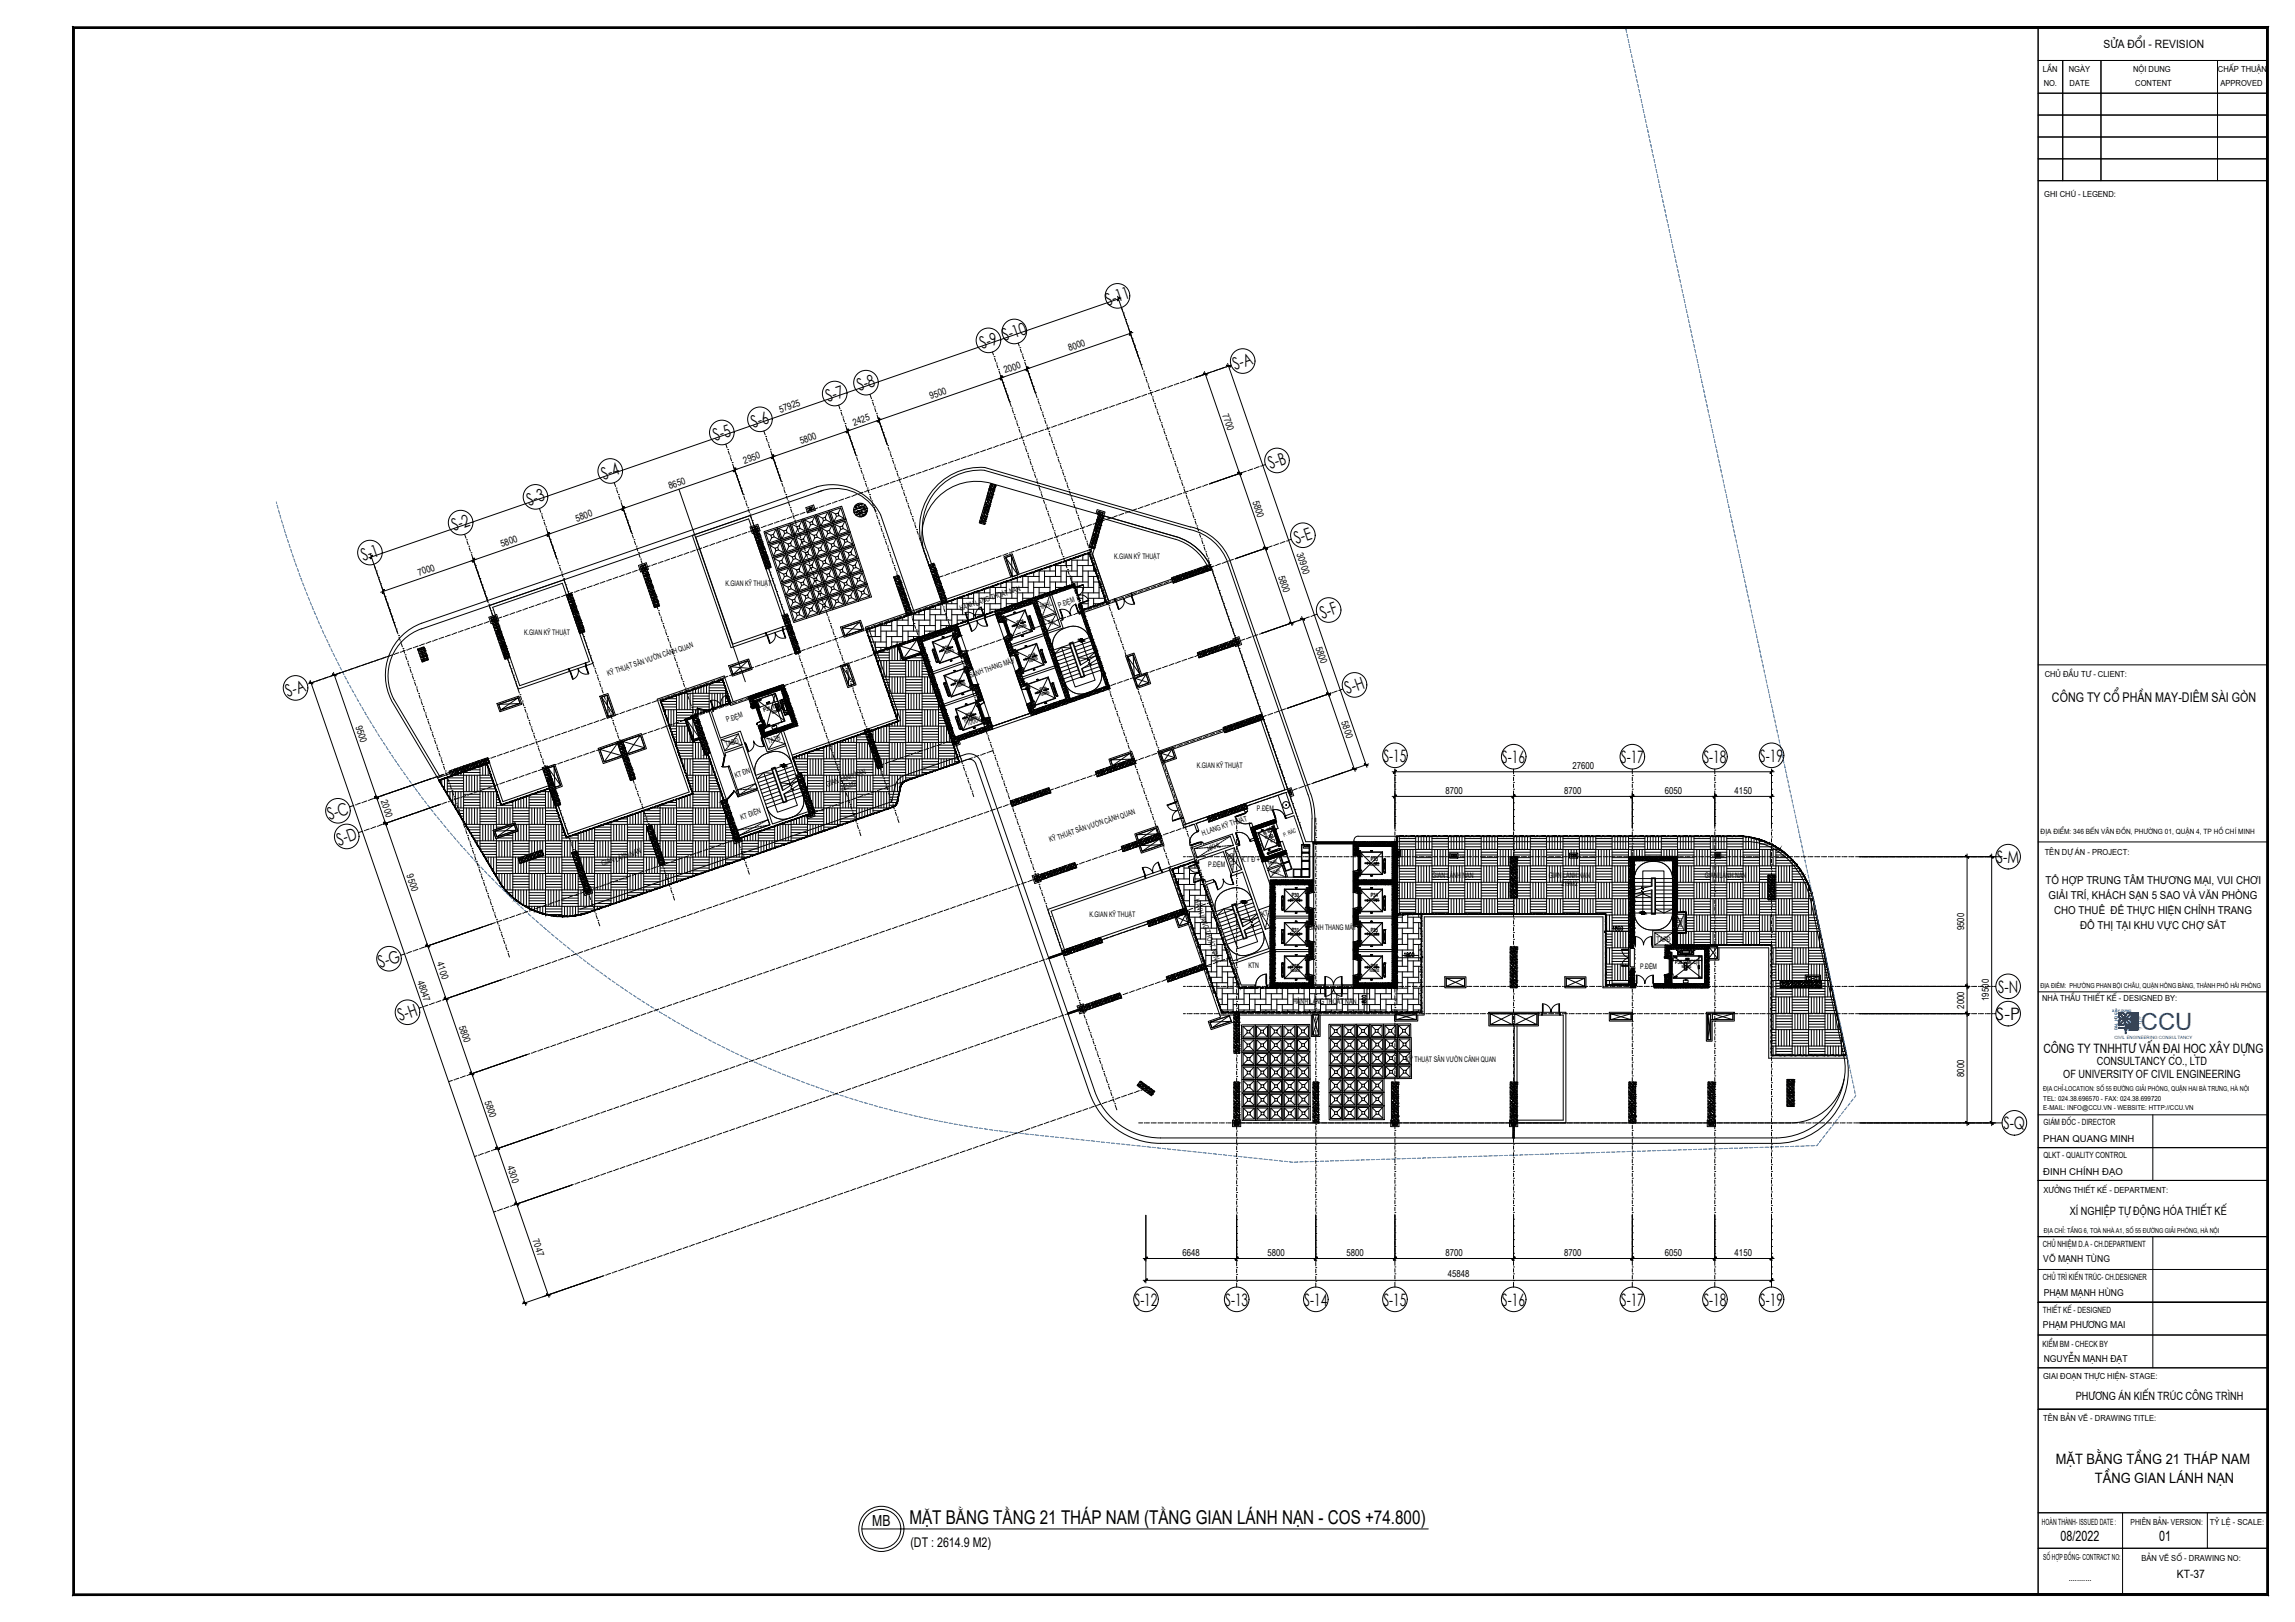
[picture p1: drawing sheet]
<svg xmlns="http://www.w3.org/2000/svg" width="841mm" height="594mm" viewBox="0 0 841 594" stroke-linecap="round" stroke-linejoin="round" font-family="sans-serif">
<defs><g id="words">
<text font-size="8.7" fill="#0e489d" x="784.5" y="377.3">CCU</text>
<text font-size="7" x="333.2" y="558">MẶT BẰNG TẦNG 21 THÁP NAM (TẦNG GIAN LÁNH NẠN - COS +74.800)</text>
<g font-size="6.3">
<text x="405.9" y="112" transform="rotate(-19 405.9 112)">S-11</text>
<text x="359.9" y="127.9" transform="rotate(-19 359.9 127.9)">S-9 S-10</text>
<text x="452.6" y="135.6" transform="rotate(-19 452.6 135.6)">S-A</text>
<text x="315" y="143.4" transform="rotate(-19 315 143.4)">S-8</text>
<text x="303.5" y="147.3" transform="rotate(-19 303.5 147.3)">S-7</text>
<text x="262.2" y="161.6" transform="rotate(-19 262.2 161.6)">S-5</text>
<text x="276.1" y="156.8" transform="rotate(-19 276.1 156.8)">S-6</text>
<text x="465.6" y="171.9" transform="rotate(-19 465.6 171.9)">S-B</text>
<text x="221.3" y="175.7" transform="rotate(-19 221.3 175.7)">S-4</text>
<text x="193.9" y="185.2" transform="rotate(-19 193.9 185.2)">S-3</text>
<text x="166.5" y="194.7" transform="rotate(-19 166.5 194.7)">S-2</text>
<text x="475.1" y="199.2" transform="rotate(-19 475.1 199.2)">S-E</text>
<text x="133.2" y="205.6" transform="rotate(-19 133.2 205.6)">S-1</text>
<text x="484.7" y="226.6" transform="rotate(-19 484.7 226.6)">S-F</text>
<text x="105.5" y="255.3" transform="rotate(-19 105.5 255.3)">S-A</text>
<text x="493.7" y="254.2" transform="rotate(-19 493.7 254.2)">S-H</text>
<text x="506.9" y="278.9">S-15</text>
<text x="550.4" y="279.4">S-16</text>
<text x="593.9" y="279.4">S-17</text>
<text x="624.2" y="279.4">S-18</text>
<text x="644.9" y="278.9">S-19</text>
<text x="120.9" y="300.4" transform="rotate(-19 120.9 300.4)">S-C</text>
<text x="124.3" y="309.7" transform="rotate(-19 124.3 309.7)">S-D</text>
<text x="731.8" y="316">S-M</text>
<text x="139.5" y="354.6" transform="rotate(-19 139.5 354.6)">S-G</text>
<text x="732.2" y="363.5">S-N</text>
<text x="146.7" y="374.1" transform="rotate(-19 146.7 374.1)">S-H</text>
<text x="731.4" y="373.5">S-P</text>
<text x="734.1" y="413.5">S-Q</text>
<text x="415.7" y="478.2">S-12</text>
<text x="448.9" y="478.2">S-13</text>
<text x="477.9" y="478.2">S-14</text>
<text x="506.9" y="478.2">S-15</text>
<text x="550.4" y="478.2">S-16</text>
<text x="593.9" y="478.2">S-17</text>
<text x="624.2" y="478.2">S-18</text>
<text x="644.9" y="478.2">S-19</text>
</g>
<text font-size="5.6" x="319.6" y="559">MB</text>
<g font-size="5.2">
<text x="753.4" y="536.3">MÆT B»NG TÇNG 21 TH¸P NAM</text>
<text x="767.7" y="543.2">tÇng GIAN l¸nh n¹n</text>
<text x="755.1" y="564.4">08/2022</text>
<text x="791.2" y="564.4">01</text>
</g>
<g font-size="4.9">
<text x="752" y="256.9">C¤NG TY cæ phÇn may-diªm sµI gßn</text>
<text x="333.6" y="566.4">(DT : 2614.9 M2)</text>
</g>
<text font-size="4.7" x="748.8" y="385.6">c«ng ty Tnhht­ vÊn ®¹i häc x©y dùng</text>
<g font-size="4.2">
<text x="770.8" y="17.7">söa ®æi - revision</text>
<text x="768.4" y="389.9">CONSULTANCY CO., LTD</text>
<text x="756.1" y="395">OF UNIVERSITY OF CIVIL ENGINEERING</text>
<text x="758.5" y="445.1">xÝ nghiÖp tù ®éng hãa thiÕt kÕ</text>
<text x="760.7" y="512.9">PH¦¥NG ¸N KIÕN TRóC C¤NG TR×NH</text>
<text x="797.7" y="577.9">kt-37</text>
</g>
<g font-size="4">
<text x="749.6" y="323.7">TỔ HỢP TRUNG TÂM THƯƠNG MẠI, VUI CHƠI</text>
<text x="750.7" y="329.2">GIẢI TRÍ, KHÁCH SẠN 5 SAO VÀ VĂN PHÒNG</text>
<text x="752.8" y="334.7">CHO THUÊ ĐỂ THỰC HIỆN CHỈNH TRANG</text>
<text x="762.3" y="340.2">ĐÔ THỊ TẠI KHU VỰC CHỢ SẮT</text>
</g>
<text font-size="3.9" x="758.1" y="578.9">...........</text>
<g font-size="3.5">
<text x="392" y="128.7" transform="rotate(-19 392 128.7)">8000</text>
<text x="368.3" y="136.8" transform="rotate(-19 368.3 136.8)">2000</text>
<text x="341.2" y="146.2" transform="rotate(-19 341.2 146.2)">9500</text>
<text x="286" y="151.1" transform="rotate(-19 286 151.1)">57925</text>
<text x="313" y="155.9" transform="rotate(-19 313 155.9)">2425</text>
<text x="447.9" y="151.9" transform="rotate(71 447.9 151.9)">7700</text>
<text x="293.5" y="162.6" transform="rotate(-19 293.5 162.6)">5800</text>
<text x="272.9" y="169.8" transform="rotate(-19 272.9 169.8)">2950</text>
<text x="245.4" y="179.2" transform="rotate(-19 245.4 179.2)">8650</text>
<text x="458.9" y="183.8" transform="rotate(71 458.9 183.8)">5800</text>
<text x="211.3" y="191" transform="rotate(-19 211.3 191)">5800</text>
<text x="183.9" y="200.5" transform="rotate(-19 183.9 200.5)">5800</text>
<text x="475.1" y="203" transform="rotate(71 475.1 203)">30900</text>
<text x="153.6" y="210.9" transform="rotate(-19 153.6 210.9)">7000</text>
<text x="468.4" y="211.2" transform="rotate(71 468.4 211.2)">5800</text>
<text x="482" y="237.2" transform="rotate(71 482 237.2)">5800</text>
<text x="130.2" y="266.3" transform="rotate(71 130.2 266.3)">9500</text>
<text x="491.5" y="264.6" transform="rotate(71 491.5 264.6)">5800</text>
<text x="576.2" y="281.6">27600</text>
<text x="139.6" y="293.5" transform="rotate(71 139.6 293.5)">2000</text>
<text x="529.8" y="290.6">8700</text>
<text x="573.2" y="290.6">8700</text>
<text x="610.1" y="290.6">6050</text>
<text x="635.7" y="290.6">4150</text>
<text x="149" y="320.6" transform="rotate(71 149 320.6)">9500</text>
<text x="719.8" y="340.7" transform="rotate(-90 719.8 340.7)">9500</text>
<text x="160.1" y="352.8" transform="rotate(71 160.1 352.8)">4100</text>
<text x="152.9" y="359.6" transform="rotate(71 152.9 359.6)">48047</text>
<text x="719.8" y="369.5" transform="rotate(-90 719.8 369.5)">2000</text>
<text x="728.8" y="366.6" transform="rotate(-90 728.8 366.6)">19500</text>
<text x="168.1" y="376.2" transform="rotate(71 168.1 376.2)">5800</text>
<text x="719.8" y="394.5" transform="rotate(-90 719.8 394.5)">8000</text>
<text x="177.6" y="403.6" transform="rotate(71 177.6 403.6)">5800</text>
<text x="748.8" y="418.3">phan quang minh</text>
<text x="185.8" y="427.5" transform="rotate(71 185.8 427.5)">4300</text>
<text x="748.8" y="430.3">§INH CHÝNH §¹O</text>
<text x="195.1" y="454.3" transform="rotate(71 195.1 454.3)">7047</text>
<text x="433.4" y="459.9">6648</text>
<text x="464.5" y="459.9">5800</text>
<text x="493.5" y="459.9">5800</text>
<text x="529.8" y="459.9">8700</text>
<text x="573.2" y="459.9">8700</text>
<text x="610.1" y="459.9">6050</text>
<text x="635.7" y="459.9">4150</text>
<text x="530.6" y="467.9">45848</text>
<text x="748.8" y="462.2">vâ m¹nh tïng</text>
<text x="748.9" y="474.7">ph¹m m¹nh hïng</text>
<text x="748.7" y="486.3">PH¹M PH¦¥NG MAI</text>
<text x="748.9" y="498.7">nguyÔn m¹nh ®¹t</text>
</g>
<g font-size="3.1">
<text x="748.7" y="26.4">LÇn</text>
<text x="758.1" y="26.4">ngµy</text>
<text x="781.7" y="26.4">Néi dung</text>
<text x="812.8" y="26.4">chÊp thuËn</text>
<text x="748.9" y="31.7">no.</text>
<text x="758.4" y="31.6">date</text>
<text x="782.5" y="31.7">content</text>
<text x="813.7" y="31.7">approved</text>
<text x="749.1" y="72">Ghi chó - legend:</text>
<text x="749.3" y="248.1">chñ ®Çu t­ - client:</text>
<text x="749.3" y="313">Tªn dù ¸n - project:</text>
<text x="748.4" y="366.7">nhµ thÇu thiÕt kÕ - designed by:</text>
<text x="748.9" y="412.1">gi¸m ®èc - director</text>
<text x="748.9" y="424.2">QLKT - quality control</text>
<text x="748.9" y="436.9">x¦ëng thiÕt kÕ - department:</text>
<text x="748.7" y="456.7">Chñ nhiÖm d.a - ch.department</text>
<text x="748.7" y="468.8">Chñ tr× KIÕN TRóC- ch.designer</text>
<text x="748.6" y="481">ThiÕt kÕ - designed</text>
<text x="748.5" y="493.3">KiÓm BM - check by</text>
<text x="748.7" y="505.2">giai ®o¹n thùc hiÖn- stage:</text>
<text x="748.8" y="520.5">tªn b¶n vÏ - drawing title:</text>
<text x="748.3" y="558.4">Hoµn thµnh- issued date :</text>
<text x="780.8" y="558.4">phiªn b¶n- version:</text>
<text x="809.8" y="558.4">tû lÖ - scale:</text>
<text x="748.7" y="571.3">sè hîp ®ång- CONTRACT NO:</text>
<text x="784.8" y="571.7">B¶n vÏ sè - drawing no:</text>
</g>
<g font-size="2.8">
<text x="408.3" y="204.6">K.GIAN KỸ THUẬT</text>
<text x="265.9" y="214.6">K.GIAN KỸ THUẬT</text>
<text x="352.1" y="223.7" transform="rotate(-18 352.1 223.7)">HÀNH LANG THOÁT NẠN</text>
<text x="381" y="223.4" transform="rotate(-19 381 223.4)">HKHL</text>
<text x="388.2" y="222.5" transform="rotate(-19 388.2 222.5)">P.ĐỆM</text>
<text x="192.1" y="232.6">K.GIAN KỸ THUẬT</text>
<text x="384.5" y="229.5" transform="rotate(-19 384.5 229.5)">TA</text>
<text x="222.9" y="247.5" transform="rotate(-18 222.9 247.5)">KỸ THUẬT SÂN VƯỜN CẢNH QUAN</text>
<text x="355.5" y="248.3" transform="rotate(-19 355.5 248.3)">SẢNH THANG MÁY</text>
<text x="266.5" y="264.6" transform="rotate(-19 266.5 264.6)">P.ĐỆM</text>
<text x="353.5" y="264.8" transform="rotate(-19 353.5 264.8)">P12</text>
<text x="354.5" y="265.9" transform="rotate(-19 354.5 265.9)">1000KG</text>
<text x="266.1" y="273.7" transform="rotate(-19 266.1 273.7)">TABĐ</text>
<text x="281.6" y="272.5" transform="rotate(-19 281.6 272.5)">TATB</text>
<text x="438.6" y="281.4">K.GIAN KỸ THUẬT</text>
<text x="269.6" y="285" transform="rotate(-19 269.6 285)">KT ĐN</text>
<text x="303.1" y="288.2" transform="rotate(-18 303.1 288.2)">GIAN LÁNH NẠN</text>
<text x="308.4" y="289.5" transform="rotate(-18 308.4 289.5)">225M2</text>
<text x="460.6" y="296.9">P.ĐỆM</text>
<text x="271.7" y="300.3" transform="rotate(-19 271.7 300.3)">KT ĐIỆN</text>
<text x="384.9" y="308.5" transform="rotate(-18 384.9 308.5)">KỸ THUẬT SÂN VƯỜN CẢNH QUAN</text>
<text x="440.7" y="306.3" transform="rotate(-19 440.7 306.3)">H.LANG KỸ THUẬT</text>
<text x="442.8" y="311.9" transform="rotate(-19 442.8 311.9)">HKHL</text>
<text x="220.8" y="317.2" transform="rotate(-18 220.8 317.2)">GIAN LÁNH NẠN</text>
<text x="442.8" y="317.5">P.ĐỆM</text>
<text x="453.3" y="316.9" transform="rotate(-107 453.3 316.9)">TATB</text>
<text x="455" y="315.7">K.T Đ + ĐN</text>
<text x="524.8" y="321.4">GIAN LÁNH NẠN</text>
<text x="567.6" y="321.4">GIAN LÁNH NẠN</text>
<text x="624.8" y="321.4">GIAN LÁNH NẠN</text>
<text x="437.6" y="329.7" transform="rotate(71 437.6 329.7)">HÀNH LANG THOÁT NẠN</text>
<text x="572.2" y="324.5">219M2</text>
<text x="399.2" y="335.9">K.GIAN KỸ THUẬT</text>
<text x="462.6" y="335.7" transform="rotate(-17 462.6 335.7)">KT</text>
<text x="479.6" y="340.5">SẢNH THANG MÁY</text>
<text x="616.6" y="340.7" transform="rotate(-90 616.6 340.7)">TABT</text>
<text x="607.1" y="344.9">TAPĐ</text>
<text x="457.5" y="354.4">KTN</text>
<text x="601" y="354.8">P.ĐỆM</text>
<text x="473.9" y="367.7">HÀNH LANG THOÁT NẠN</text>
<text x="515.2" y="388.9">KỸ THUẬT SÂN VƯỜN CẢNH QUAN</text>
</g>
<text font-size="2.7" x="747.8" y="305.5">§ÞA ®iÓm: 346 BÕN V¢N §åN, PH¦êNG 01, QUËN 4, TP Hå CHÝ MINH</text>
<g font-size="2.5">
<text x="747.7" y="362">ĐỊA ĐIỂM: PHƯỜNG PHAN BỘI CHÂU, QUẬN HỒNG BÀNG, THÀNH PHỐ HẢI PHÒNG</text>
<text x="748.8" y="399.7">®Þa chØ-LOCATION: sè 55 ®­êng gi¶i phãng, quËn hai bµ tr­ng, hµ néi</text>
<text x="748.8" y="403.3">TEL: 024.38.696570 - FAX: 024.38.699720</text>
<text x="748.8" y="406.7">E-MAIL: INFO@CCU.VN - WEBSITE: HTTP://CCU.VN</text>
<text x="749" y="451.8">®Þa chØ: tÇng 6, toµ nhµ a1, sè 55 ®­êng gi¶i phãng, hµ néi</text>
</g>
<g font-size="2.1">
<text x="373" y="229" transform="rotate(-19 373 229)">P27</text>
<text x="345.8" y="238.4" transform="rotate(-19 345.8 238.4)">P24</text>
<text x="377.2" y="241.3" transform="rotate(-19 377.2 241.3)">P28</text>
<text x="350" y="250.7" transform="rotate(-19 350 250.7)">P25</text>
<text x="381.5" y="253.6" transform="rotate(-20 381.5 253.6)">P29</text>
<text x="280.1" y="260.9" transform="rotate(-19 280.1 260.9)">P37 (TMCC)</text>
<text x="354.2" y="262.9" transform="rotate(-19 354.2 262.9)">P26</text>
<text x="464.1" y="303.3" transform="rotate(71 464.1 303.3)">TM RÁC</text>
<text x="470.6" y="306.4" transform="rotate(-19 470.6 306.4)">P. RÁC</text>
<text x="465.2" y="317.3" transform="rotate(-22 465.2 317.3)">HMR</text>
<text x="502.4" y="315.5">P33</text>
<text x="466.3" y="320.6" transform="rotate(-21 466.3 320.6)">HMR</text>
<text x="473.4" y="328.5">P30</text>
<text x="502.4" y="328.5">P34</text>
<text x="473.4" y="341.5">P31</text>
<text x="502.4" y="341.5">P35</text>
<text x="613.9" y="353.1">P38 (TMCC)</text>
<text x="473.4" y="354.5">P32</text>
<text x="502.4" y="354.5">P36</text>
</g>
<text font-size="1.6" fill="#0e489d" x="774.8" y="380.6">CIVIL ENGINEERING CONSULTANCY</text>
<g font-size="1.5" fill="#0e489d">
<text x="775" y="370.6">Â</text>
<text x="776" y="377.4" transform="rotate(-90 776 377.4)">ĐẠI HỌC</text>
</g>
<g font-size="1.4">
<text x="372.9" y="230.5" transform="rotate(-19 372.9 230.5)">1000KG</text>
<text x="346.3" y="239.6" transform="rotate(-19 346.3 239.6)">1000KG</text>
<text x="377.1" y="242.8" transform="rotate(-19 377.1 242.8)">1000KG</text>
<text x="350.6" y="251.9" transform="rotate(-19 350.6 251.9)">1000KG</text>
<text x="381.3" y="255.1" transform="rotate(-19 381.3 255.1)">1000KG</text>
<text x="282.8" y="261.6" transform="rotate(-19 282.8 261.6)">1600KG</text>
<text x="354.8" y="264.2" transform="rotate(-19 354.8 264.2)">1000KG</text>
<text x="462.9" y="304.6" transform="rotate(71 462.9 304.6)">500KG</text>
<text x="501.8" y="317">1000KG</text>
<text x="472.9" y="330">1000KG</text>
<text x="501.8" y="330">1000KG</text>
<text x="472.9" y="343">1000KG</text>
<text x="501.8" y="343">1000KG</text>
<text x="472.9" y="356">1000KG</text>
<text x="501.8" y="356">1000KG</text>
<text x="616.2" y="354.7">1600KG</text>
</g>
<g font-size="1.2" fill="#0e489d">
<text x="774" y="370.6">X</text>
<text x="776.1" y="370.7">Y DỰNG</text>
</g>
</g></defs>
<!-- layer: KT-Net manh -->
<g fill="none" stroke="#000" stroke-width=".37">
<path d="M248.8 179.2l24.3 70.5M348.8 219.9v1.2M350.8 219.2v4M350.9 219.1h5.9M352.8 219.1v6M354.8 217.8v1.3M358.8 217.1v6.1M358.8 219.1h6M360.8 215.7v1.4M360.8 219.1v6M362.8 217.1h-6v4M362.8 215v4.1"/>
<path d="M362.8 215.2h6M364.8 215.2v5.9M364.8 217.1h6M366.8 213.6v1.6M366.8 217.1v6.1M366.8 219.1h6M368.8 213v4.1M368.8 219.1v3.4M368.8 213.2h6M370.8 213.2v5.9M370.8 215.2h6M372.8 211.6v1.6"/>
<path d="M372.8 215.2v5.9M372.8 217.1h6M374.8 210.9v4.3M374.8 217.1v3.3M374.8 219.1h3.7M374.8 211.1h6M376.8 211.1v6M376.8 219.1v.6M376.8 213.2h6M378.8 209.5v1.6M378.8 213.2v5.8M378.8 215.2h6"/>
<path d="M380.8 208.8v4.4M380.8 215.2v3.1M380.8 217.1h3.5M380.8 209.1h6M382.8 209.1v6.1M382.8 217.1v.5M382.8 211.1h6M384.8 207.4v1.7M384.8 211.1v5.9M384.8 213.2h6M386.8 206.7v4.4M386.8 213.2v3.1"/>
<path d="M386.8 215.2h3.3M386.8 207.2h6M388.8 207.2v6M388.8 215.2v.4M388.8 209.1h6M390.8 205.4v1.8M390.8 209.1v5.8M390.8 211.1h6M392.8 204.7v4.4M392.8 211.1v3.1M392.8 213.2h6M392.8 205.2h6"/>
<path d="M393.7 213.9l-.3 .1M394.7 217.1h.1M394.8 205.2v5.9M394.8 213.2v4.2M394.8 215.2h6M394.8 207.2h5.9M395.4 219.1h1.4M396.8 203.3v1.9M396.8 207.2v6M396.8 215.2v5.9M396.8 217.1h6M396.8 209.1h4.6"/>
<path d="M398.8 202.6v4.6M398.8 209.1v6.1M398.8 217.1v5.6M398.8 219.1h6M398.8 211.1h3.3M398.8 203.1h.6M399.1 202.4l.1 .2M400.8 207.2v1.9M400.8 211.1v6M400.8 219.1v2.9M400.8 213.2h2M402.8 213.2v5.9"/>
<path d="M402.8 215.2h.7M404.8 218.8v1.8M317.6 230.6l-.2 .1M317.7 231.2h3.1M318.3 233.1h4.5M318.8 230.2v1M318.8 233.1v1.3M319 235.1h5.8M320.5 239.2v.1M320.7 240h5.2M320.8 229.5v3.6M320.8 235.1v3.9"/>
<path d="M320.8 237.1h5.5M321.1 238.9h4.8M321.9 229.1h4.9M322.8 229.1v6M322.8 237.1v1.3M322.8 231.2h6M324 237.9h1.9M324.8 228.1v1M324.8 231.2v5.9M324.8 233.1h6M325.9 237.3v17.7M326.8 227.5v3.7"/>
<path d="M326.8 233.1v3.9M326.8 235.1h5.3M326.9 237v4.9M327.7 227.1h5.1M327.9 236.6v5.3M328.8 227.1v6M328.8 235.1v1.2l.2-.1M328.8 229.1h6M328.9 236.2v5.7M329.9 239.1v2.8M330.8 226.1v1M330.8 229.1v6"/>
<path d="M330.8 231.2h6M332.8 225.4v3.7M332.8 231.2v3.7M332.8 233.1h5.1M333.5 225.1h5.3M334.8 225.1v6.1M334.8 233.1v1.1M334.8 227.1h6M336.1 240h1.8M336.8 224v1.1M336.8 227.1v6M336.8 229.1h6"/>
<path d="M337.9 239.6v44.3M337.9 239.3l-.2 .1M338.8 223.3v3.8M338.8 229.1v3.7M338.8 231.2h4.9M339.3 223.2h5.5M340.8 223.2v5.9M340.8 231.2v.9M340.8 225.1h6M342.8 221.9v1.3M342.8 225.1v6.1M342.8 227.1h6"/>
<path d="M344.8 221.2v3.9M344.8 227.1v3.7M344.8 229.1h4.7M345.1 221.1h5.7M346.8 221.1v6M346.8 229.1v1M346.8 223.2h6M348.8 223.2v5.9M348.8 225.1h6M350.8 225.1v3.6M350.8 227.1h4.5M352.8 227.1v.9"/>
<path d="M352.8 221.1h6M354.8 221.1v6M354.8 223.2h6M356.8 223.2v3.4M356.8 225.1h4.3M358.8 225.1v.8M360.8 221.1h6M362.8 221.1v3.5M362.8 223.2h4.1M364.8 223.2v.7M368.8 221.1h3.9M370.8 221.1v.7"/>
<path d="M396.1 221.1h2.7M397.5 223.2h-.7l.1 .3M400.8 221.1h2.5M402.8 221.1v.2M405.5 220.4l-.3 .1M242.1 256.6v.2M242.2 256.9h5.7M242.5 258h5.4M242.9 258.9h5M243.2 259.9h17.1M243.9 259.9v2M244.3 255.9h3.6"/>
<path d="M244.9 259.9v4.9M245.9 259.9v6.1M246.9 259.9v6.1M247.2 254.9h.7M247.9 254.7v18.8M248.9 254.4v5.5M249.9 254v5.9M250.1 253.9h16.4M250.9 253.9v6M251.9 253.9v6M252.9 253.9v6M253 253h.9"/>
<path d="M253.9 252.6v9.5M253.9 258.9h6M253.9 258h6M253.9 256.9h6M253.9 255.9h6M253.9 254.9h6M254.9 252.3v1.6M254.9 259.9v1.9M255.9 251.9v2M255.9 259.9v1.6M256.9 251.6v2.3M256.9 259.9v1.2"/>
<path d="M257.9 251.2v2.7M257.9 259.9v.8M258.9 250.9v3M258.9 259.9v.5M259.9 250.5v9.6M259.9 253h6M259.9 251.9h6M259.9 250.9h5.6M260.9 253.9v5.8M261.7 250h3.5M261.9 253.9v5.5M262.9 253.9v5.2"/>
<path d="M263.9 253.9v4.8M264.5 248.9h.3M264.9 253.9v4.4M264.9 248.8l-.2 .1M265.9 252.1l.2 5.9M265.9 256.9h1.7M265.9 255.9h1.4M265.9 254.9h1M267.7 257.2l.1 .3M321 240.9h4.9M321.4 241.9h17.3M321.9 241.9v1.5"/>
<path d="M322.9 241.9v4.5M323.5 247.9h17.3M323.8 248.9h2.1M323.9 241.9v6M324.1 250h1.8M324.5 250.9h1.4M324.8 251.9h1.1M324.9 241.9v6M325.2 253h.7M325.5 253.9h17.4M325.9 246.9h6M325.9 245.9h6"/>
<path d="M325.9 245h6M325.9 243.9h6M325.9 242.9h6M325.9 254.9h6M326.2 255.9h5.7M326.6 256.9h5.3M326.9 247.9v6M326.9 258h5M327.2 258.9h4.7M327.6 259.9h17.3M327.9 247.9v6M327.9 259.9v.9"/>
<path d="M328.9 247.9v6M328.9 259.9v3.8M329.9 247.9v6M329.9 259.9v6.1M330.8 241.7l.1 .2M330.9 241.7v.2M330.9 247.9v6M330.9 259.9v6.1M331.9 241.4v44.6M331.9 253h6M331.9 251.9h6M331.9 250.9h6"/>
<path d="M331.9 250h6M331.9 248.9h6M332.9 241.9v6M332.9 253.9v6M333.2 240.9h4.7M333.9 241.9v6M333.9 253.9v6M334.9 241.9v6M334.9 253.9v6M335.9 241.9v6M335.9 253.9v6M336.9 241.9v6"/>
<path d="M336.9 253.9v6M337.9 246.9h2.5M337.9 258.9h6M337.9 245.9h2.2M337.9 258h6M337.9 245h1.8M337.9 256.9h6M337.9 243.9h1.5M337.9 255.9h5.6M337.9 242.9h1.1M337.9 254.9h5.3M338.9 247.9v6"/>
<path d="M338.9 259.9v6.1M339.9 247.9v6M339.9 259.9v6.1M340.9 248.3v5.6M340.9 259.9v6.1M341.9 251.2v2.7M341.9 259.9v6.1M342.9 259.9v6.1M343.9 257v24.8M344.9 259.9h.1M177.9 279.9v4M178.6 279.7l-.3 .1"/>
<path d="M245.3 266h6.7M245.7 266.9h2.2M246 267.9h1.9M246.3 269h1.6M246.7 269.9h1.2M247 270.9h.9M247.4 271.9h9.5M247.9 264.9h3.7M247.9 263.9h3.3M247.9 262.9h4.7M247.9 261.9h6M247.9 261h6"/>
<path d="M247.9 272.9h6M248.1 274h5.8M248.4 274.9h5.5M248.8 275.9h5.1M248.9 266v5.9M249.1 276.9h4.8M249.4 277.9h10.6M249.9 266v5.9M249.9 277.9v1.4M250.9 266v5.9M250.9 277.9v4.3M251.2 263.4l-.2 .1"/>
<path d="M251.9 266v5.9M251.9 277.9v6M252.9 268.7v3.2M252.9 277.9v6M253.9 271.5v49.4h-6M253.9 279.9h6M253.9 278.9h6M254.9 271.9v6M255.5 270.9h1M255.9 271.9v6M256.5 270.6l-.2 .1M256.9 272v5.9"/>
<path d="M257.9 274.8v3.1M258.9 276.2v1.7M259.5 276.1l-.3 .1M259.9 277.6v41.3M290.5 277.4l.1 .2M290.7 277.9h60.4M290.9 277.4v.5M291 278.9h4.9M291.4 279.9h4.5M291.9 277v.9M292.9 276.7v1.2M293.9 276.4v1.5"/>
<path d="M294.9 276v1.9M295.9 275.7v14.3h33.7M295.9 276.9h6M295.9 275.9h6M296.9 277.9v6M297.9 277.9v6M298 274.9h3.9M298.9 277.9v6M299.9 277.9v6M300.9 277.9v6M300.9 274h1M301.9 273.6v30.7"/>
<path d="M301.9 279.9h6M301.9 278.9h6M302.9 273.3v4.6M303.9 272.9v5M304.9 272.6v5.3M305.9 272.2v5.7M306.7 271.9h42.3M306.9 271.9v6M307.9 271.5v30.8M307.9 276.9h6M307.9 275.9h6M307.9 274.9h6"/>
<path d="M307.9 274h6M307.9 272.9h6M308.9 271.2v.7M308.9 277.9v6M309.9 270.8v1.1M309.9 277.9v6M310.9 270.5v1.4M310.9 277.9v6M311.9 270.1v1.8M311.9 277.9v6M312.9 269.8v2.1M312.9 277.9v6"/>
<path d="M313.9 269.5v30.7M313.9 270.9h6M313.9 269.9h6M313.9 279.9h6M313.9 278.9h6M314.9 271.9v6M315.4 269h4.5M315.9 271.9v6M316.9 271.9v6M317.9 271.9v6M318.3 267.9h1.6M318.9 271.9v6"/>
<path d="M319.9 267.4v30.7M319.9 276.9h6M319.9 275.9h6M319.9 274.9h6M319.9 274h6M319.9 272.9h6M320.9 267.1v4.8M320.9 277.9v6M321.9 266.7v5.2M321.9 277.9v6M322.9 266.3v5.6M322.9 277.9v6"/>
<path d="M323.9 266v5.9M323.9 277.9v6M324.1 266h22.9M324.9 266v5.9M324.9 277.9v6M325.9 265.3v30.8M325.9 270.9h6M325.9 269.9h6M325.9 269h6M325.9 267.9h6M325.9 279.9h6M325.9 266.9h6"/>
<path d="M325.9 278.9h6M326.9 265v1M326.9 271.9v6M327.9 264.6v1.4M327.9 271.9v6M328.9 264.3v1.7M328.9 271.9v6M329.2 264.2l-.2 .1M329.9 271.9v6M330.9 271.9v6M331.9 264.9h6M331.9 276.9h6"/>
<path d="M331.9 263.9h6M331.9 275.9h6M331.9 262.9h6M331.9 274.9h6M331.9 261.9h6M331.9 274h6M331.9 261h6M331.9 272.9h6M332.9 266v5.9M332.9 277.9v6M333.9 266v5.9M333.9 277.9v6"/>
<path d="M334.9 266v5.9M334.9 277.9v6M335.9 266v5.9M335.9 277.9v6M336.9 266v5.9M336.9 277.9v6M337.9 270.9h6M337.9 269.9h6M337.9 269h6M337.9 267.9h6M337.9 279.9h6M337.9 266.9h6"/>
<path d="M337.9 278.9h6M338.9 271.9v6M339.9 271.9v6M340.9 271.9v6M341.9 271.9v6M342.9 271.9v6M343.9 264.9h2.7M343.9 276.9h6M343.9 263.9h2.4M343.9 275.9h6M343.9 262.9h2M343.9 274.9h6"/>
<path d="M343.9 261.9h1.7M343.9 274h5.9M343.9 261h1.4M343.9 272.9h5.5M344.9 266v5.9M344.9 277.9v3.6M345.9 266v5.9M345.9 277.9v3.2M346.9 266v5.9M346.9 277.9v2.9M347.9 268.6v3.3M347.9 277.9v2.6"/>
<path d="M348.9 271.5v.4M348.9 277.9v2.2M349.9 274.4v5.4M349.9 278.9h1.6M350.9 277.3v.6M351.5 279.1l.1 .2M160.8 285.7l.1 .2M160.9 285.8h.1M161.9 285.4v2.1M162.9 285.1v4.1M163.4 290h18.5M163.9 284.7v6.1"/>
<path d="M163.9 288.9h6M163.9 287.9h6M163.9 286.9h6M163.9 285.9h6M163.9 284.9h6M164.9 290v2.5M165.9 290v4.2M166.2 283.9h13.7M166.9 283.7v.2M166.9 290v5.9h36.9M167.5 296.9h2.4M167.9 283.4v.5"/>
<path d="M167.9 290v5.9M168.1 298h1.8M168.7 298.9h1.2M168.9 283v.9M168.9 290v5.9M169.3 299.9h.6M169.9 282.7v18.2M169.9 282.9h6M169.9 295h6M169.9 293.9h6M169.9 292.9h6M169.9 291.9h6"/>
<path d="M169.9 290.9h6M170.9 283.9v6.1M170.9 295.9v6M171.9 283.9v6.1M171.9 295.9v6M172 282h3.9M172.9 283.9v6.1M172.9 295.9v6M173.9 283.9v6.1M173.9 295.9v6M174.9 283.9v6.1M174.9 295.9v6"/>
<path d="M174.9 280.9h1M175.9 280.6v30.4M175.9 288.9h5.7M175.9 287.9h5.4M175.9 299.9h6M175.9 286.9h5M175.9 298.9h6M175.9 285.9h4.7M175.9 298h6M175.9 284.9h4.3M175.9 296.9h6M176.9 280.3v3.6"/>
<path d="M176.9 290v5.9M177.9 290v5.9M178.9 281.1v2.8M178.9 290v5.9M179.9 290v5.9M180.9 290v5.9M181.9 289.7v14M181.9 295h6M181.9 293.9h1.4M181.9 292.9h1.1M181.9 291.9h.8M181.9 290.9h.4"/>
<path d="M182.9 295.9v6M183.6 294.7l.1 .3M183.9 295.9v6M184.9 295.9v6M185.9 295.9v6M186.3 293.9h1.6M186.9 295.9v6M187.9 293.4v8.3M187.9 299.9h6M187.9 298.9h6M187.9 298h6M187.9 296.9h6"/>
<path d="M188.9 293v2.9M189.9 292.7v3.2M190.9 292.4v3.5M191.9 292v3.9M192.9 291.6v4.3M193.9 291.3v21.7l-6-.1M193.9 295h6M193.9 293.9h6M193.9 292.9h6M193.9 291.9h6M194.9 295.9v6M195 290.9h4.9"/>
<path d="M195.9 295.9v6M196.9 295.9v6M197.9 290h.1M197.9 295.9v6M197.9 290h3.9M198.9 289.6v.4M198.9 295.9v6M199.9 289.2v45.7M199.9 299.9h5.3M199.9 298.9h5M199.9 298h4.6M199.9 296.9h4.3"/>
<path d="M200.8 288.9h.6M200.9 290v5.9M201.5 288.7l-.3 .1M201.9 290.4v5.5M202.9 293.3v2.6M227.2 299.9h2.7M229.9 299v30.2M230.9 298.6v3.3M231.9 298.3v3.6M232.9 298v3.9M233.9 297.6v4.3M234.9 297.3v4.6"/>
<path d="M235.9 299.9h6M235.9 298.9h6M235.9 298h6M238.7 295.9h26.5M238.9 295.9h.1M239.9 295.5v.4M240.9 295.2v.7M241.9 296.9h-6v30.3M241.9 294.8v16.4M241.9 295h6M242.9 295.9v6M243.9 295.9v6"/>
<path d="M244.5 293.9h3.4M244.9 295.9v6M245.9 295.9v6M246.9 295.9v6M247.4 292.9h.5M247.9 292.8v30.2M247.9 299.9h6M247.9 298.9h6M247.9 298h6M247.9 296.9h6M248.9 292.4v3.5M249.9 292.1v3.8"/>
<path d="M250.9 291.7v4.2M251.5 283.9h10.6M251.8 284.9h2.1M251.9 291.4v4.5M252.2 285.9h1.7M252.6 286.9h1.3M252.9 291.1v4.8M252.9 287.9h1M253.2 288.9h.7M253.6 290h10.6M253.9 282.9h6M253.9 295h6"/>
<path d="M253.9 282h6M253.9 293.9h6M253.9 280.9h6M253.9 292.9h6M253.9 291.9h6M253.9 290.9h6M254 290.7l-.3 .1M254.9 283.9v6.1M254.9 295.9v6M255.9 283.9v6.1M255.9 295.9v6M256.9 283.9v6.1"/>
<path d="M256.9 295.9v6M257.9 283.9v6.1M257.9 295.9v6M258.9 283.9v6.1M258.9 295.9v6M259.9 288.9h3.9M259.9 287.9h3.6M259.9 299.9h6M259.9 286.9h3.2M259.9 298.9h6M259.9 285.9h2.9M259.9 298h6"/>
<path d="M259.9 284.9h2.5M259.9 296.9h5.6M260.9 280.5v3.4M260.9 290v5.9M261.9 283.4v.5M261.9 290v5.9M262.9 290v5.9M263.9 290v5.9M264.4 293.4l-.2 .1M264.9 292.1v1.2M264.9 295.1v.8M265.9 298v18.8"/>
<path d="M291.7 280.9h4.2M291.9 299.8v2.1M292.1 282h3.8M292.4 282.9h3.5M292.8 283.6l-.2 .1M292.9 299.4v2.5M293.8 283.9h44M293.9 283.9v.3M293.9 299.1v2.8M294.9 283.9v3.1M294.9 298.8v3.1M295.9 298.4v8"/>
<path d="M295.9 288.9h6M295.9 287.9h6M295.9 299.9h6M295.9 286.9h6M295.9 298.9h6M295.9 285.9h6M295.9 284.9h6M296.9 290v2.8M297.3 298h4.6M297.9 290v5.7M298 295.9h28.2M298.3 296.9h3.6"/>
<path d="M298.6 297.5l-.2 .1M298.9 290v5.9M299.9 290v5.9M300.9 290v5.9M301.9 282.9h6M301.9 295h6M301.9 282h6M301.9 293.9h6M301.9 280.9h6M301.9 292.9h6M301.9 291.9h6M301.9 290.9h6"/>
<path d="M302.9 283.9v6.1M302.9 295.9v6M303.9 283.9v6.1M303.9 295.9v6M304.9 283.9v6.1M304.9 295.9v6M305.9 283.9v6.1M305.9 295.9v6M306.9 283.9v6.1M306.9 295.9v6M307.9 288.9h6M307.9 287.9h6"/>
<path d="M307.9 299.9h6M307.9 286.9h6M307.9 298.9h6M307.9 285.9h6M307.9 298h6M307.9 284.9h6M307.9 296.9h6M308.9 290v5.9M309.9 290v5.9M310.9 290v5.9M311.9 290v5.9M312.9 290v5.9"/>
<path d="M313.9 282.9h6M313.9 295h6M313.9 282h6M313.9 293.9h6M313.9 280.9h6M313.9 292.9h6M313.9 291.9h6M313.9 290.9h6M314.9 283.9v6.1M314.9 295.9v4M315.9 283.9v6.1M315.9 295.9v3.6"/>
<path d="M316.9 283.9v6.1M316.9 295.9v3.2M317.9 283.9v6.1M317.9 295.9v2.9M318.9 283.9v6.1M318.9 295.9v2.6M319.9 288.9h6M319.9 287.9h6M319.9 286.9h6M319.9 285.9h6M319.9 298h.5M319.9 284.9h6"/>
<path d="M319.9 296.9h3.4M320.9 290v5.9M321.9 290v5.9M322.9 290v5.9M323.9 290v5.9M324.9 290v5.9M325.9 282.9h6M325.9 295h2.2M325.9 282h6M325.9 293.9h2.8M325.9 280.9h6M325.9 292.9h3.1"/>
<path d="M325.9 291.9h3.3M325.9 290.9h3.5M326.9 283.9v6.1M327.4 295.4l.1 .2M327.9 283.9v6.1M328.9 283.9v6.1M329.9 288.3l.2 .1M329.9 283.9v4.7M330.9 283.9v2.8M331.9 285.9h.1M331.9 284.9h3M337.9 282.9h2.8"/>
<path d="M337.9 282h5.7M337.9 280.9h6M170.5 301.9h16.6M171.1 303h4.8M171.7 303.9h4.2M172.3 304.9h3.6M172.9 306h3M173.5 306.9h2.4M174.1 307.9h64.5M174.9 307.9v1.4M175.9 300.9h6M175.9 311h6"/>
<path d="M175.9 309.9h6M175.9 308.9h6M176.4 311.9h5.5M176.9 301.9v6M177 312.9h4.9M177.6 313.9h13.6M177.9 301.9v6M177.9 313.9v.4M178.9 301.9v6M178.9 313.9v2.1M179.9 301.9v6M179.9 313.9v3.8"/>
<path d="M180.9 301.9v2.2M180.9 304.6v3.3M180.9 313.9v5.5M181.2 319.9h30.9M181.9 307.1v14M181.9 319h6M181.9 317.9h6M181.9 316.9h6M181.9 315.9h6M181.9 303h2.3M181.9 314.9h6M182.4 306.9h5.5"/>
<path d="M182.9 307.9v6M182.9 319.9v2.8M183.9 307.9v6M183.9 319.9v4.5M184.9 307.9v6M184.9 319.9v5.8M185.3 306h2.6M185.9 307.9v6M185.9 319.9v6M186.9 307.9v6M186.9 319.9v6M187.9 305.1v23.6"/>
<path d="M187.9 300.9h6M187.9 311.9h6M187.9 311h6M187.9 309.9h6M187.9 308.9h6M188.9 304.7v3.2M188.9 313.9v6M188.9 301.9h17M189.9 301.9v6M189.9 313.9v6M190.9 301.9v6M190.9 313.9v.1"/>
<path d="M190.9 316.2v3.7M191.9 301.9v6M191.9 315.8v4.1M192.9 301.9v6M192.9 315.5v4.4M193.9 315.1v17.6M193.9 306.9h6M193.9 319h6M193.9 306h6M193.9 317.9h6M193.9 304.9h6M193.9 316.9h6"/>
<path d="M193.9 303.9h6M193.9 315.9h6M193.9 303h6M194.4 314.9h5.5M194.9 307.9v4.7M194.9 319.9v6M195.9 307.9v4.4M195.9 319.9v6M196.9 307.9v4.1M196.9 319.9v6M197.3 313.9h12.7M197.9 307.9v3.7"/>
<path d="M197.9 313.7v.2M197.9 319.9v6M198.9 307.9v4.5M198.9 313.4v.5M198.9 319.9v6M199.9 300.9h5.6M199.9 312.9h6M199.9 311.9h6M199.9 311h6M199.9 309.9h6M199.9 308.9h6M200.9 301.9v6"/>
<path d="M200.9 313.9v6M201.9 301.9v6M201.9 313.9v6M202.9 301.9v6M202.9 313.9v6M203.9 301.9v6M203.9 313.9v6M204.9 301.9v6M204.9 313.9v6M205.9 302v33.7M205.9 306.9h6M205.9 319h5.9"/>
<path d="M205.9 306h1.4M205.9 317.9h5.5M205.9 304.9h1M205.9 316.9h5.2M205.9 303.9h.7M205.9 315.9h4.8M205.9 303h.3M205.9 314.9h4.5M206.9 307.9v6M206.9 319.9v6M207.5 306.6l.1 .2M207.9 307.9v6"/>
<path d="M207.9 319.9v6M208.9 307.9v6M208.9 319.9v6M209.8 306h2.1M209.9 307.9v4.3M209.9 313.5v.4M209.9 319.9v6M210.9 307.9v4M210.9 319.9v6M211.9 305.2v8M211.9 319.3v15.9M211.9 312.9h6"/>
<path d="M211.9 311.9h6M211.9 311h6M211.9 309.9h6M211.9 308.9h6M212.1 313.9h28.6M212.9 304.9v3M212.9 313.9v2.2M213.9 304.5v3.4M213.9 313.9v5.1M214.2 319.9h42.6M214.9 304.2v3.7M214.9 313.9v6"/>
<path d="M215.9 303.8v4.1M215.9 313.9v6M216.9 303.5v4.4M216.9 313.9v6M217.9 303.1v30.3M217.9 306.9h6M217.9 319h6M217.9 306h6M217.9 317.9h6M217.9 304.9h6M217.9 316.9h6M217.9 303.9h6"/>
<path d="M217.9 315.9h6M217.9 314.9h6M218.4 303h5.5M218.9 307.9v6M218.9 319.9v6M219.9 307.9v6M219.9 319.9v6M220.9 307.9v6M220.9 319.9v6M221.4 301.9h45.9M221.9 301.8v.1M221.9 307.9v6"/>
<path d="M221.9 319.9v6M222.9 301.4v.5M222.9 307.9v6M222.9 319.9v6M223.9 301v30.3M223.9 312.9h6M223.9 311.9h6M223.9 311h6M223.9 309.9h6M223.9 308.9h6M224.2 300.9h5.7M224.9 301.9v6"/>
<path d="M224.9 313.9v6M225.9 301.9v6M225.9 313.9v6M226.9 301.9v6M226.9 313.9v6M227.9 301.9v6M227.9 313.9v6M228.9 301.9v6M228.9 313.9v6M229.9 306.9h6M229.9 319h6M229.9 306h6"/>
<path d="M229.9 317.9h6M229.9 304.9h6M229.9 316.9h6M229.9 303.9h6M229.9 315.9h6M229.9 303h6M229.9 314.9h6M230.9 307.9v6M230.9 319.9v6M231.9 307.9v6M231.9 319.9v6M232.9 307.9v6"/>
<path d="M232.9 319.9v6M233.9 307.9v6M233.9 319.9v6M234.9 307.9v6M234.9 319.9v6M235.9 300.9h6M235.9 312.9h4.5M235.9 311.9h4.1M235.9 311h3.8M235.9 309.9h3.4M235.9 308.9h3.1M236.9 301.9v6"/>
<path d="M236.9 313.9v6M237.9 301.9v.7M237.9 305.8v2.1M237.9 313.9v6M238.9 301.9v.7M238.9 313.9v6M239.9 301.9v3.5M239.9 313.9v6M240.7 307.9h50.8M240.9 301.9v6M240.9 314.5v5.4M241.1 308.9h.8"/>
<path d="M241.4 309.9h.5M241.8 311h.1M241.9 317v8.1M241.9 306.9h6M241.9 319h6M241.9 306h6M241.9 317.9h6M241.9 304.9h6M241.9 303.9h6M241.9 303h6M242.3 316.9h5.6M242.8 313.9h31.4"/>
<path d="M242.9 307.9v6M242.9 319.9v4.9M243.2 314.9h4.7M243.5 315.9h4.4M243.9 307.9v6M243.9 319.9v4.5M244.9 307.9v6M244.9 319.9v4.2M245.9 307.9v6M245.9 319.9v3.8M246.9 307.9v6M246.9 319.9v3.5"/>
<path d="M247.9 300.9h6M247.9 312.9h6M247.9 311.9h6M247.9 311h6M247.9 309.9h6M247.9 308.9h6M248.9 301.9v6M248.9 313.9v6M249.9 301.9v6M249.9 313.9v6M250.9 301.9v6M250.9 313.9v6"/>
<path d="M251.9 301.9v6M251.9 313.9v6M252.9 301.9v6M252.9 313.9v6M253.9 306.9h6M253.9 319h5.8M253.9 306h6M253.9 317.9h6M253.9 304.9h6M253.9 316.9h6M253.9 303.9h6M253.9 315.9h6"/>
<path d="M253.9 303h6M253.9 314.9h6M254.9 307.9v6M254.9 319.9v.7M255.9 307.9v6M255.9 319.9v.4M256.9 307.9v6M257.9 307.9v6M258.9 307.9v6M259.9 300.9h6M259.9 312.9h6M259.9 311.9h6"/>
<path d="M259.9 311h6M259.9 309.9h6M259.9 308.9h6M260.9 301.9v6M260.9 313.9v4.6M261.9 301.9v6M261.9 313.9v4.3M262.9 301.9v6M262.9 313.9v3.9M263.9 301.9v6M263.9 313.9v3.6M264.9 301.9v6"/>
<path d="M264.9 313.9v3.2M265.9 306.9h3.1M265.9 306h2.7M265.9 304.9h2.4M265.9 303.9h2M265.9 315.9h2.5M265.9 303h1.7M265.9 314.9h5.4M266.9 300.9v1M266.9 307.9v6M267.9 307.9v6M268.9 307.9v6"/>
<path d="M269.9 307.9v6M270.9 307.9v6M271.2 306.9h.7M271.9 306.7v8M271.9 312.9h5.1M271.9 311.9h6M271.9 311h6M271.9 309.9h6M271.9 308.9h6M272.9 306.3v1.6M272.9 313.9v.5M273.9 306v1.9"/>
<path d="M273.9 313.9v.1M274.9 305.7v2.2M275.9 305.3v2.6M276.9 305v2.9M277.9 304.6v8M277.9 306.9h6M277.9 306h6M277.9 304.9h6M278.9 307.9v4.4M279.9 307.9v4.1M279.9 303.9h4M280.9 307.9v3.7"/>
<path d="M281.9 307.9v3.3M282.8 303h1.1M282.9 307.9v3M283.9 302.6v8M283.9 309.9h1.8M283.9 308.9h4.7M284.9 302.2v5.7M285.7 301.9h23.1M285.9 301.9v6M286.9 301.9v6M287.9 301.9v6M288.6 300.9h1.3"/>
<path d="M288.9 301.9v6M289.9 300.5v8M289.9 306.9h4.5M289.9 306h6M289.9 304.9h6M289.9 303.9h6M289.9 303h6M290.9 300.2v1.7M290.9 307.9v.3M295.9 300.9h6M296.9 301.9v4.2M297.9 301.9v3.8"/>
<path d="M298.9 301.9v3.5M299.9 301.9v3.1M300.9 301.9v2.8M301.9 303.9h1.2M301.9 303h4M307.9 300.9h3.8M429.6 318.2v.3M430.1 319.9h3.8M430.9 317.9h1M431.9 317.6v2.3M433.9 317.9h5.1M433.9 316.9v5"/>
<path d="M435.9 319.9h3.8M435.9 317.9v6M436.7 315.9h1.2M437.9 315.5v2.4M437.9 319.9v6M438.2 315.4l-.2 .1M511.9 306.2v.2M511.9 311.1h140.4M511.9 317.1h41.5M511.9 316.1h.9M511.9 315.1h.9M511.9 314.1h.9"/>
<path d="M511.9 313.2h.9M511.9 312.1h.9M512.8 306.3v28.5M512.8 310.1h6M512.8 309.1h6M512.8 308.2h6M512.8 307.1h6M512.8 319.1h6M512.8 318.1h6M513.8 311.1v6M514.8 311.1v6M515.8 311.1v6"/>
<path d="M516.8 311.1v6M517.8 311.1v6M518.8 306.3v28.5M518.8 316.1h6M518.8 315.1h6M518.8 314.1h6M518.8 313.2h6M518.8 312.1h6M519.8 306.3v4.8M519.8 317.1v6M520.8 306.3v4.8M520.8 317.1v6"/>
<path d="M521.8 306.3v4.8M521.8 317.1v6M522.8 306.3v4.8M522.8 317.1v6M523.8 306.3v4.8M523.8 317.1v6M524.8 306.3v28.5M524.8 310.1h6M524.8 309.1h6M524.8 308.2h6M524.8 307.1h6M524.8 319.1h6"/>
<path d="M524.8 318.1h6M525.8 311.1v6M526.8 311.1v6M527.8 311.1v6M528.8 311.1v6M529.8 311.1v6M530.8 306.3v28.5M530.8 316.1h6M530.8 315.1h6M530.8 314.1h6M530.8 313.2h6M530.8 312.1h6"/>
<path d="M531.8 306.3v4.8M531.8 317.1v6M532.8 306.3v4.8M532.8 317.1v6M533.8 306.3v4.8M533.8 317.1v6M534.8 306.3v4.8M534.8 317.1v6M535.8 306.3v4.8M535.8 317.1v6M536.8 306.3v28.5M536.8 310.1h6"/>
<path d="M536.8 309.1h6M536.8 308.2h6M536.8 307.1h6M536.8 319.1h6M536.8 318.1h6M537.8 311.1v6M538.8 311.1v6M539.8 311.1v6M540.8 311.1v6M541.8 311.1v6M542.8 306.3v28.5M542.8 316.1h6"/>
<path d="M542.8 315.1h6M542.8 314.1h6M542.8 313.2h6M542.8 312.1h6M543.8 306.3v4.8M543.8 317.1v6M544.8 306.3v4.8M544.8 317.1v6M545.8 306.3v4.8M545.8 317.1v6M546.8 306.3v4.8M546.8 317.1v6"/>
<path d="M547.8 306.3v4.8M547.8 317.1v6M548.8 306.3v28.5M548.8 310.1h6M548.8 309.1h6M548.8 308.2h6M548.8 307.1h6M548.8 319.1h4.6M548.8 318.1h4.6M549.8 311.1v6M550.8 311.1v6M551.8 311.1v6"/>
<path d="M552.8 311.1v6M553.8 311.1v2.7M554.8 306.3v7.5M554.8 313.2h6M554.8 312.1h6M555.8 306.3v4.8M555.9 317.1h41.5M555.9 316.1h4.9M555.9 315.1h4.9M555.9 314.1h4.9M556.8 306.3v4.8M556.8 317.1v6"/>
<path d="M557.8 306.3v4.8M557.8 317.1v6M558.8 306.3v4.8M558.8 317.1v6M559.8 306.3v4.8M559.8 317.1v6M560.8 306.3v28.5M560.8 310.1h6M560.8 309.1h6M560.8 308.2h6M560.8 307.1h6M560.8 319.1h6"/>
<path d="M560.8 318.1h6M561.8 311.1v6M562.8 311.1v6M563.8 311.1v6M564.8 311.1v6M565.8 311.1v6M566.8 306.3v28.5M566.8 316.1h6M566.8 315.1h6M566.8 314.1h6M566.8 313.2h6M566.8 312.1h6"/>
<path d="M567.8 306.3v4.8M567.8 317.1v6M568.8 306.3v4.8M568.8 317.1v6M569.8 306.3v4.8M569.8 317.1v6M570.8 306.3v4.8M570.8 317.1v6M571.8 306.3v4.8M571.8 317.1v6M572.8 306.3v28.5M572.8 310.1h6"/>
<path d="M572.8 309.1h6M572.8 308.2h6M572.8 307.1h6M572.8 319.1h6M572.8 318.1h6M573.8 311.1v6M574.8 311.1v6M575.8 311.1v6M576.8 311.1v6M577.8 311.1v6M578.8 306.3v28.5M578.8 316.1h6"/>
<path d="M578.8 315.1h6M578.8 314.1h6M578.8 313.2h6M578.8 312.1h6M579.8 306.3v4.8M579.8 317.1v6M580.8 306.3v4.8M580.8 317.1v6M581.8 306.3v4.8M581.8 317.1v6M582.8 306.3v4.8M582.8 317.1v6"/>
<path d="M583.8 306.3v4.8M583.8 317.1v6M584.8 306.3v28.5M584.8 310.1h6M584.8 309.1h6M584.8 308.2h6M584.8 307.1h6M584.8 319.1h6M584.8 318.1h6M585.8 311.1v6M586.8 311.1v6M587.8 311.1v6"/>
<path d="M588.8 311.1v6M589.8 311.1v6M590.8 306.3v54.5M590.8 316.1h6M590.8 315.1h6M590.8 314.1h6M590.8 313.2h6M590.8 312.1h6M591.8 306.3v4.8M591.8 317.1v6M592.8 306.3v4.8M592.8 317.1v6"/>
<path d="M593.8 306.3v4.8M593.8 317.1v6M594.8 306.3v4.8M594.8 317.1v6M595.8 306.3v4.8M595.8 317.1v6M596.8 306.3v54.5M596.8 310.1h6M596.8 309.1h6M596.8 308.2h6M596.8 307.1h6M596.8 319.1h.6"/>
<path d="M596.8 318.1h.6M597.3 313.8h.2M597.8 311.1v2.7M598.8 311.1v2.7M599.8 311.1v2.7M600.8 311.1v2.7M601.8 311.1v2.7M602.8 306.3v7.5M602.8 313.2h6M602.8 312.1h6M603.8 306.3v4.8M604.8 306.3v4.8"/>
<path d="M605.8 306.3v4.8M606.8 306.3v4.8M607.8 306.3v4.8M608.8 306.3v7.5M608.8 310.1h6M608.8 309.1h6M608.8 308.2h6M608.8 307.1h6M609.8 311.1v2.7M610.8 311.1v2.7M611.8 311.1v2.7M612.8 311.1v2.7"/>
<path d="M613.8 311.1v2.7M614.4 313.7v.2M614.4 317.1h44.3M614.4 319.1h.4M614.4 318.1h.4M614.8 306.3v27.9M614.8 316.1h6M614.8 315.1h6M614.8 314.1h6M614.8 313.2h6M614.8 312.1h6M615.8 306.3v4.8"/>
<path d="M615.8 317.1v6M616.8 306.3v4.8M616.8 317.1v6M617.8 306.3v4.8M617.8 317.1v6M618.8 306.3v4.8M618.8 317.1v6M619.8 306.3v4.8M619.8 317.1v6M620.8 306.3v39.8M620.8 310.1h6M620.8 309.1h6"/>
<path d="M620.8 308.2h6M620.8 307.1h6M620.8 319.1h6M620.8 318.1h6M621.8 311.1v6M622.8 311.1v6M623.8 311.1v6M624.8 311.1v6M625.8 311.1v6M626.8 306.3v39.8M626.8 316.1h6M626.8 315.1h6"/>
<path d="M626.8 314.1h6M626.8 313.2h6M626.8 312.1h6M627.8 306.3v4.8M627.8 317.1v6M628.8 306.3v4.8M628.8 317.1v6M629.8 306.3v4.8M629.8 317.1v6M630.8 306.3v4.8M630.8 317.1v6M631.8 306.3v4.8"/>
<path d="M631.8 317.1v6M632.8 306.3v39.8M632.8 310.1h6M632.8 309.1h6M632.8 308.2h6M632.8 307.1h6M632.8 319.1h6M632.8 318.1h6M633.8 311.1v6M634.8 311.1v6M635.8 311.1v6M636.8 311.1v6"/>
<path d="M637.8 311.1v6M638.8 306.3v39.8M638.8 316.1h6M638.8 315.1h6M638.8 314.1h6M638.8 313.2h6M638.8 312.1h6M639.8 306.4v4.7M639.8 317.1v6M640.8 306.5v4.6M640.8 317.1v6M641.8 306.7v4.4"/>
<path d="M641.8 317.1v6M642.8 307v4.1M642.8 317.1v6M643.8 307.2v3.9M643.8 317.1v6M644.8 307.5v38.6M644.8 310.1h5.9M644.8 309.1h4M644.8 308.2h1.8M644.8 319.1h6M644.8 318.1h6M645.8 311.1v6"/>
<path d="M646.8 311.1v6M647.8 311.1v6M648.8 311.1v6M649.8 311.1v6M650.8 310.2v76.4M650.8 316.1h6M650.8 315.1h6M650.8 314.1h5.2M650.8 313.2h4.1M650.8 312.1h2.9M651.8 310.8v.3M651.8 317.1v6"/>
<path d="M652.8 317.1v6M653.8 317.1v6M654.8 317.1v6M655.8 317.1v6M656.8 314.9v44.4M656.8 319.1h3.3M656.8 318.1h2.6M657.8 316.1v1M181.8 320.9h.1M184.1 324.5l-.2 .2M185.1 325.9h29.1M186 327h1.9"/>
<path d="M187 327.9h.9M187.9 324.9h6M187.9 323.9h6M187.9 322.9h6M187.9 321.9h6M187.9 320.9h6M188.9 325.9v3.6M189.9 325.9v4.4M190.9 325.9v5.1M191.9 325.9v5.7M192.4 331.9h29.7M192.9 325.9v6"/>
<path d="M193.9 330.9h6M193.9 329.9h6M193.9 328.9h6M193.9 327.9h6M193.9 327h6M194.9 331.9v1.3M195.9 331.9v1.7M196.9 331.9v2.1M197.9 331.9v2.4M198.9 331.9v2.7M199.9 324.9h6M199.9 323.9h6"/>
<path d="M199.9 322.9h6M199.9 321.9h6M199.9 333.9h6M199.9 320.9h6M199.9 332.9h6M200.1 335h5.8M200.9 325.9v6M201.9 325.9v6M202.9 325.9v6M203.9 325.9v6M204.9 325.9v6M205.9 330.9h6"/>
<path d="M205.9 329.9h6M205.9 328.9h6M205.9 327.9h6M205.9 327h6M206.9 331.9v3.8M207.9 331.9v3.7M208.4 335.5l.1 .2M208.9 331.9v3.7M209.9 331.9v3.6M210.9 331.9v3.4M211.9 324.9h1.9M211.9 323.9h1.6"/>
<path d="M211.9 322.9h1.2M211.9 335h1.1M211.9 321.9h.9M211.9 333.9h4.4M211.9 320.9h.5M211.9 332.9h6M212.9 325.9v6M213.9 325.9v6M214.5 320.9h3.4M214.9 326.4v5.5M214.9 321.9h3M215.3 322.9h2.6"/>
<path d="M215.6 323.9h2.3M215.9 326v5.9M215.9 324.9h2M216.2 325.9h23.3M216.9 325.9v6M217.9 330.9h6M217.9 329.9h6M217.9 328.9h6M217.9 327.9h6M217.9 327h6M218.9 331.9v1.2M219.9 331.9v.8"/>
<path d="M220.9 331.9v.5M221.9 331.9v.1M223.9 324.9h6M223.9 323.9h6M223.9 322.9h6M223.9 321.9h6M223.9 320.9h6M224.9 325.9v5.1M225.9 325.9v4.7M226.9 325.9v4.4M227.9 325.9v4M228.9 325.9v3.7"/>
<path d="M229.9 328.9h.9M229.9 327.9h3.8M229.9 327h6M235.9 324.9h6M235.9 323.9h6M235.9 322.9h6M235.9 321.9h6M235.9 320.9h6M236.9 325.9v.9M237.9 325.9v.6M238.9 325.9v.3M247.9 322.9h.2"/>
<path d="M247.9 321.9h3.1M430.9 321.9h5M431.9 323.9h6M431.9 321.9v3.1M432.9 327.9h1M433.6 329.9h2.3M433.9 325.9h6M433.9 323.9v6M434.3 331.9h3.6M435 333.9h4.9M435.9 327.9h6M435.9 325.9v6"/>
<path d="M435.9 333.9v2.6M435.9 335.9h6M437 340h.9M437.9 329.9h5.2M437.9 321.9h2.5M437.9 327.9v6M437.9 335.9v6M437.9 337.9h6M439.9 331.9h3.9M439.9 323.9h1.2M439.9 321.9v6M439.9 329.9v6"/>
<path d="M439.9 337.9v6M439.9 340h6M441.9 333.9h2.6M441.9 326.4v3.5M441.9 331.9v6M441.9 340v5.9M443.9 333.9v6.1M443.9 335.9h1.3M445.9 337.9h.1M445.9 337.9v4M511.8 334.8h.2M511.9 323.1h41.5"/>
<path d="M511.9 329.2h85.5M511.9 328.1h.9M511.9 327.1h.9M511.9 326.2h.9M511.9 325.1h.9M511.9 324.1h.9M511.9 340h6M511.9 337.9h4M511.9 335.9h2M511.9 334.9v.3M512.8 334.2h6M512.8 322.1h6"/>
<path d="M512.8 321.2h6M512.8 333.1h6M512.8 320.1h6M512.8 332.1h6M512.8 331.1h6M512.8 330.1h6M513.8 323.1v6.1M513.9 335v2.9M513.9 340v5.9M514.8 323.1v6.1M515.8 323.1v6.1M515.9 334.9v5.1"/>
<path d="M515.9 335.9h5M516.8 323.1v6.1M517.8 323.1v6.1M517.9 335.9v6M517.9 337.9h3M518.8 328.1h6M518.8 327.1h6M518.8 326.2h6M518.8 325.1h6M518.8 324.1h6M519.8 329.2v5.6M519.9 334.8v1.1"/>
<path d="M519.9 337.9v6M519.9 340h1M520.8 329.2v5.6h.2M521.8 329.2v5.6M522.8 329.2v5.6M523.8 329.2v5.6M524.8 334.2h6M524.8 322.1h6M524.8 321.2h6M524.8 333.1h6M524.8 320.1h6M524.8 332.1h6"/>
<path d="M524.8 331.1h6M524.8 330.1h6M525.8 323.1v6.1M526.8 323.1v6.1M527.8 323.1v6.1M528.8 323.1v6.1M529.8 323.1v6.1M530.8 328.1h6M530.8 327.1h6M530.8 326.2h6M530.8 325.1h6M530.8 324.1h6"/>
<path d="M531.8 329.2v5.6M532.8 329.2v5.6M533.8 329.2v5.6M534.8 329.2v5.6M535.8 329.2v5.6M536.8 334.2h6M536.8 322.1h6M536.8 321.2h6M536.8 333.1h6M536.8 320.1h6M536.8 332.1h6M536.8 331.1h6"/>
<path d="M536.8 330.1h6M537.8 323.1v6.1M538.8 323.1v6.1M539.8 323.1v6.1M540.8 323.1v6.1M541.8 323.1v6.1M542.8 328.1h6M542.8 327.1h6M542.8 326.2h6M542.8 325.1h6M542.8 324.1h6M543.8 329.2v5.6"/>
<path d="M544.8 329.2v5.6M545.8 329.2v5.6M546.8 329.2v5.6M547.8 329.2v5.6M548.8 334.2h6M548.8 322.1h4.6M548.8 321.2h4.6M548.8 333.1h6M548.8 320.1h4.6M548.8 332.1h6M548.8 331.1h6M548.8 330.1h6"/>
<path d="M549.8 323.1v6.1M550.8 323.1v6.1M551.8 323.1v6.1M552.8 323.1v6.1M553.8 328.8v.4M554.8 328.8v6M555.8 329.2v5.6M555.9 323.1h41.5M555.9 328.1h4.9M555.9 327.1h4.9M555.9 326.2h4.9M555.9 325.1h4.9"/>
<path d="M555.9 324.1h4.9M556.8 329.2v5.6M557.8 329.2v5.6M558.8 329.2v5.6M559.8 329.2v5.6M560.8 334.2h6M560.8 322.1h6M560.8 321.2h6M560.8 333.1h6M560.8 320.1h6M560.8 332.1h6M560.8 331.1h6"/>
<path d="M560.8 330.1h6M561.8 323.1v6.1M562.8 323.1v6.1M563.8 323.1v6.1M564.8 323.1v6.1M565.8 323.1v6.1M566.8 328.1h6M566.8 327.1h6M566.8 326.2h6M566.8 325.1h6M566.8 324.1h6M567.8 329.2v5.6"/>
<path d="M568.8 329.2v5.6M569.8 329.2v5.6M570.8 329.2v5.6M571.8 329.2v5.6M572.8 334.2h6M572.8 322.1h6M572.8 321.2h6M572.8 333.1h6M572.8 320.1h6M572.8 332.1h6M572.8 331.1h6M572.8 330.1h6"/>
<path d="M573.8 323.1v6.1M574.8 323.1v6.1M575.8 323.1v6.1M576.8 323.1v6.1M577.8 323.1v6.1M578.8 328.1h6M578.8 327.1h6M578.8 326.2h6M578.8 325.1h6M578.8 324.1h6M579.8 329.2v5.6M580.8 329.2v5.6"/>
<path d="M581.8 329.2v5.6M582.8 329.2v5.6M583.8 329.2v5.6M584.8 334.2h6M584.8 322.1h6M584.8 321.2h6M584.8 333.1h6M584.8 320.1h6M584.8 332.1h6M584.8 331.1h6M584.8 330.1h6M585.8 323.1v6.1"/>
<path d="M586.8 323.1v6.1M587.8 323.1v6.1M588.4 334.7v.2M588.4 335.1h9M588.8 323.1v6.1M588.8 335.1v6M589.8 323.1v6.1M589.8 335.1v6M590.8 328.1h6M590.8 327.1h6M590.8 339.1h6M590.8 326.2h6"/>
<path d="M590.8 338.1h6M590.8 325.1h6M590.8 337.2h6M590.8 324.1h6M590.8 336.1h6M591.8 329.2v5.9M592.8 329.2v5.9M593.8 329.2v5.9M594.8 329.2v5.9M595.8 329.2v5.9M596.8 334.2h.6M596.8 322.1h.6"/>
<path d="M596.8 321.2h.6M596.8 333.1h.6M596.8 320.1h.6M596.8 332.1h.6M596.8 331.1h.6M596.8 330.1h.6M614.3 334.2h.3M614.4 323.1h33.5M614.4 329.2h33.5M614.4 322.1h.4M614.4 321.2h.4M614.4 333.1h.4"/>
<path d="M614.4 320.1h.4M614.4 332.1h.4M614.4 331.1h.4M614.4 330.1h.4M614.8 328.1h6M614.8 327.1h6M614.8 326.2h6M614.8 325.1h6M614.8 324.1h6M615.8 329.2v5M616.8 329.2v5M617.8 329.2v5"/>
<path d="M617.9 335.1h47.7M617.9 339.1h2.9M617.9 338.1h2.9M617.9 337.2h2.9M617.9 336.1h2.9M618.8 329.2v5.9M619.8 329.2v5.9M620.8 334.2h6M620.8 322.1h6M620.8 321.2h6M620.8 333.1h6M620.8 320.1h6"/>
<path d="M620.8 332.1h6M620.8 331.1h6M620.8 330.1h6M621.8 323.1v6.1M621.8 335.1v6M622.8 323.1v6.1M622.8 335.1v6M623.8 323.1v6.1M623.8 335.1v6M624.8 323.1v6.1M624.8 335.1v6M625.8 323.1v6.1"/>
<path d="M625.8 335.1v6M626.8 328.1h6M626.8 327.1h6M626.8 339.1h6M626.8 326.2h6M626.8 338.1h6M626.8 325.1h6M626.8 337.2h6M626.8 324.1h6M626.8 336.1h6M627.8 329.2v5.9M628.8 329.2v5.9"/>
<path d="M629.8 329.2v5.9M630.8 329.2v5.9M631.8 329.2v5.9M632.8 334.2h6M632.8 322.1h6M632.8 321.2h6M632.8 333.1h6M632.8 320.1h6M632.8 332.1h6M632.8 331.1h6M632.8 330.1h6M633.8 323.1v6.1"/>
<path d="M633.8 335.1v6M634.8 323.1v6.1M634.8 335.1v6M635.8 323.1v6.1M635.8 335.1v6M636.8 323.1v6.1M636.8 335.1v6M637.8 323.1v6.1M637.8 335.1v6M638.8 328.1h6M638.8 327.1h6M638.8 339.1h6"/>
<path d="M638.8 326.2h6M638.8 338.1h6M638.8 325.1h6M638.8 337.2h6M638.8 324.1h6M638.8 336.1h6M639.8 329.2v5.9M640.8 329.2v5.9M641.8 329.2v5.9M642.8 329.2v5.9M643.8 329.2v5.9M644.8 334.2h6"/>
<path d="M644.8 322.1h3.1M644.8 321.2h3.1M644.8 333.1h6M644.8 320.1h6M644.8 332.1h6M644.8 331.1h6M644.8 330.1h6M645.8 323.1v6.1M645.8 335.1v6M646.8 323.1v6.1M646.8 335.1v6M647.8 323.1v6.1"/>
<path d="M647.8 335.1v6M648.8 335.1v6M649.8 335.1v6M650.4 323.1h11.9M650.4 329.2h14M650.4 322.1h.4M650.4 321.2h.4M650.8 328.1h6M650.8 327.1h6M650.8 339.1h6M650.8 326.2h6M650.8 338.1h6"/>
<path d="M650.8 325.1h6M650.8 337.2h6M650.8 324.1h6M650.8 336.1h6M651.8 329.2v5.9M652.8 329.2v5.9M653.8 329.2v5.9M654.8 329.2v5.9M655.8 329.2v5.9M656.8 334.2h6M656.8 322.1h5M656.8 321.2h4.5"/>
<path d="M656.8 333.1h6M656.8 320.1h3.9M656.8 332.1h6M656.8 331.1h6M656.8 330.1h6M657.8 323.1v6.1M657.8 335.1v6M658.8 323.1v6.1M658.8 335.1v6M659.8 323.1v6.1M659.8 335.1v6M660.8 323.1v6.1"/>
<path d="M660.8 335.1v6M661.8 323.1v6.1M661.8 335.1v6M662.8 324.2v35.1M662.8 328.1h1.4M662.8 327.1h1.1M662.8 339.1h3.7M662.8 326.2h.7M662.8 338.1h3.5M662.8 325.1h.4M662.8 337.2h3.3M662.8 336.1h3.1"/>
<path d="M663.8 329.2v5.9M664.6 329.5l-.2 .1M664.8 330.9v4.2M384.3 350.7l.1 .5-.1-.5 5.2-1.8 .1 .5-5.2 1.8M384.5 350.6l.1 .5M384.7 350.5l.2 .5M385 350.4l.1 .5M385.2 350.4l.2 .4M385.4 350.3l.2 .4M385.7 350.2l.1 .5M385.9 350.1l.2 .5M386.1 350l.2 .5"/>
<path d="M386.4 349.9l.1 .5M386.6 349.9l.2 .5M386.8 349.8l.2 .5M387.1 349.7l.2 .5M387.3 349.6l.2 .5M387.6 349.6l.1 .4M387.8 349.5l.1 .4M388 349.4l.2 .5M388.3 349.3l.2 .5M388.5 349.2l.2 .5M388.7 349.1l.2 .5M389 349.1l.1 .4"/>
<path d="M389.2 349l.2 .4M437.8 341.9h2.1M438.4 343.9h3.5M439.1 345.9h4.8M439.9 345.9v2.2M439.9 348h6M441.2 351.9h.7M441.9 348v5.9M441.9 349.9h6M441.9 341.9h5.4M441.9 353.9h2M442.6 356h3.3"/>
<path d="M443.3 357.9h4.6M443.9 341.9v6.1M443.9 349.9v6.1M443.9 357.9v1.8M443.9 351.9h6M443.9 343.9h4.1M444 359.9h5.9M445.9 343.9v6M445.9 351.9v6M445.9 359.9v5.6M445.9 353.9h5.5M445.9 345.9h2.7"/>
<path d="M447.9 343.7v.2M447.9 345.9v6M447.9 353.9v6M447.9 356h4.2M447.9 348h1.5M449.9 349.5v4.4M449.9 356v5.9M449.9 357.9h2.9M449.9 349.9h.1M451.9 355.3v.7M451.9 357.9v6.1M451.9 359.9h1.6"/>
<path d="M511.9 359.9h2M511.9 356h6M511.9 353.9h4M511.9 351.9h2M511.9 348h6M511.9 345.9h4M511.9 343.9h2M513.9 348v5.9M513.9 356v5.9M513.9 357.9h6M513.9 349.9h6M513.9 341.9h6"/>
<path d="M515.9 341.9v6.1M515.9 349.9v6.1M515.9 357.9v6.1M515.9 359.9h5M515.9 351.9h5M515.9 343.9h5M517.9 343.9v6M517.9 351.9v6M517.9 359.9v6M517.9 353.9h3M517.9 345.9h3M519.9 345.9v6"/>
<path d="M519.9 353.9v6M519.9 356h1M519.9 348h1M588.4 346.1h2.4M588.4 341.1h9M588.4 347.1h9M588.4 353.1h9M588.4 359.1h9M588.4 358.2h2.4M588.4 345.2h2.4M588.4 357.1h2.4M588.4 344.1h2.4"/>
<path d="M588.4 356.1h2.4M588.4 343.1h2.4M588.4 355.1h2.4M588.4 342.2h2.4M588.4 354.1h2.4M588.8 347.1v6M588.8 359.1v1.7M589.8 347.1v6M589.8 359.1v1.7M590.8 340.1h6M590.8 352.1h6M590.8 351.1h6"/>
<path d="M590.8 350.2h6M590.8 349.1h6M590.8 348.1h6M591.8 341.1v6M591.8 353.1v6M592.8 341.1v6M592.8 353.1v6M593.8 341.1v6M593.8 353.1v6M594.8 341.1v6M594.8 353.1v6M595.8 341.1v6"/>
<path d="M595.8 353.1v6M596.8 346.1h.6M596.8 358.2h.6M596.8 345.2h.6M596.8 357.1h.6M596.8 344.1h.6M596.8 356.1h.6M596.8 343.1h.6M596.8 355.1h.6M596.8 342.2h.6M596.8 354.1h.6M614.3 346.1h.3"/>
<path d="M614.4 345.2h.4M614.4 344.1h.4M614.4 343.1h.4M614.4 342.2h.4M614.8 341.6v4.5M615.8 341.6v4.5M616.8 341.6v4.5M617.9 341.1h49M617.9 340.1h2.9M618 341.6h-.2v4.5M618.8 341.1v5M619.8 341.1v5"/>
<path d="M620.8 345.2h6M620.8 344.1h6M620.8 343.1h6M620.8 342.2h6M626.8 340.1h6M627.8 341.1v5M628.8 341.1v5M629.8 341.1v5M630.8 341.1v5M631.8 341.1v5M632.8 345.2h6M632.8 344.1h6"/>
<path d="M632.8 343.1h6M632.8 342.2h6M638.8 340.1h6M639.8 341.1v5M640.8 341.1v5M641.8 341.1v5M642.8 341.1v5M643.8 341.1v5M644.8 345.2h6M644.8 344.1h6M644.8 343.1h6M644.8 342.2h6"/>
<path d="M649.2 346.1h1.6M649.2 346v.3M649.2 347.1h18.9M649.2 353.1h20.2M649.2 359.1h21.4M649.2 358.2h1.6M649.2 357.1h1.6M649.2 356.1h1.6M649.2 355.1h1.6M649.2 354.1h1.6M649.8 347.1v6M649.8 359.1v6"/>
<path d="M650.8 340.1h6M650.8 352.1h6M650.8 351.1h6M650.8 350.2h6M650.8 349.1h6M650.8 348.1h6M651.8 341.1v6M651.8 353.1v6M652.8 341.1v6M652.8 353.1v6M653.8 341.1v6M653.8 353.1v6"/>
<path d="M654.8 341.1v6M654.8 353.1v6M655.8 341.1v6M655.8 353.1v6M656.8 346.1h6M656.8 358.2h6M656.8 345.2h6M656.8 357.1h6M656.8 344.1h6M656.8 356.1h6M656.8 343.1h6M656.8 355.1h6"/>
<path d="M656.8 342.2h6M656.8 354.1h6M657.8 347.1v6M657.8 359.1v.2M658.8 347.1v6M658.8 359.1v.2M659.8 347.1v6M659.8 359.1v.2M660.8 347.1v6M660.8 359.1v.2M661.8 347.1v6M661.8 359.1v.2"/>
<path d="M662.8 340.1h3.9M662.8 352.1h6M662.8 351.1h6M662.8 350.2h6M662.8 349.1h5.8M662.8 348.1h5.6M663.8 341.1v6M663.8 353.1v6M664.8 341.1v6M664.8 353.1v6M665.8 341.1v6M665.8 353.1v6"/>
<path d="M666.8 341.1v6M666.8 353.1v6M667.8 345.3v1.8M667.8 353.1v6M668.8 350.1v36.5M668.8 358.2h1.7M668.8 357.1h1.5M668.8 356.1h1.3M668.8 355.1h1M668.8 354.1h.8M669.8 359.1v6M670.8 359.7v5.4"/>
<path d="M391.3 371l.1 .5-.1-.5 5.2-1.8 .1 .5-5.2 1.8M391.5 370.9l.2 .5M391.8 370.9l.1 .4M392 370.8l.1 .4M392.2 370.7l.2 .5M392.4 370.6l.2 .5M392.7 370.5l.2 .5M392.9 370.4l.2 .5M393.1 370.3l.2 .6M393.4 370.3l.2 .5M393.6 370.2l.2 .5M393.9 370.1l.1 .5"/>
<path d="M394.1 370l.2 .5M394.3 370l.2 .4M394.6 369.9l.2 .4M394.8 369.8l.2 .5M395.1 369.7l.1 .5M395.3 369.6l.1 .5M395.5 369.5l.2 .5M395.8 369.5l.1 .4M396 369.4l.2 .4M396.2 369.3l.2 .5M445.3 364h.6M445.9 361.9h6"/>
<path d="M446 365.9h1.9M446.7 367.9h3.2M447.4 369.9h4.5M447.8 370.7l-.2 .1M447.9 361.9v6M447.9 369.9v.9M447.9 364h6M449.9 364v5.9M449.9 365.9h6M451.9 365.9v4.9M451.9 367.9h6M453.9 361.1v4.8"/>
<path d="M453.9 367.9v2.9M453.9 369.9h6M453.9 361.9h6M454.2 361.7v.2M455.9 361.9v6M455.9 369.9v.9M455.9 364h6M457.9 361.8v.1M457.9 364v5.9M457.9 365.9h6M459.9 361.8v2.2M459.9 365.9v4.9"/>
<path d="M459.9 367.9h6M461.9 361.8v4.1M461.9 367.9v2.9M461.9 369.9h6M461.9 361.9h6M463.9 361.9v6M463.9 369.9v.9M463.9 364h6M465.9 361.8v.1M465.9 364v5.9M465.9 365.9h6M467.9 361.8v2.2"/>
<path d="M467.9 365.9v4.9M467.9 367.9h6M469.9 361.8v4.1M469.9 367.9v2.9M469.9 369.9h6M469.9 361.9h6M471.9 361.9v6M471.9 369.9v.9M471.9 364h6M473.9 361.8v.1M473.9 364v5.9M473.9 365.9h6"/>
<path d="M475.9 361.8v2.2M475.9 365.9v4.9M475.9 367.9h6M477.9 361.8v4.1M477.9 367.9v2.9M477.9 369.9h6M477.9 361.9h6M479.9 361.9v6M479.9 369.9v.9M479.9 364h6M481.9 361.8v.1M481.9 364v5.9"/>
<path d="M481.9 365.9h6M483.9 361.8v2.2M483.9 365.9v4.9M483.9 367.9h6M485.9 361.8v4.1M485.9 367.9v2.9M485.9 369.9h6M485.9 361.9h6M487.9 361.9v6M487.9 369.9v.9M487.9 364h6M489.9 361.8v.1"/>
<path d="M489.9 364v5.9M489.9 365.9h6M491.9 361.8v2.2M491.9 365.9v4.9M491.9 367.9h6M493.9 361.8v4.1M493.9 367.9v2.9M493.9 369.9h6M493.9 361.9h6M495.9 361.9v6M495.9 369.9v.9M495.9 364h6"/>
<path d="M497.9 361.8v.1M497.9 364v5.9M497.9 365.9h6M499.9 361.8v2.2M499.9 365.9v4.9M499.9 367.9h6M501.9 361.8v4.1M501.9 367.9v2.9M501.9 369.9h6M501.9 361.9h6M503.9 361.9v6M503.9 369.9v.9"/>
<path d="M503.9 364h6M505.9 361.8v.1M505.9 364v5.9M505.9 365.9h6M507.9 361.8v2.2M507.9 365.9v4.9M507.9 367.9h6M509.9 361.8v4.1M509.9 367.9v2.9M509.9 369.9h6M509.9 361.9h6M511.8 361.8h.2"/>
<path d="M511.9 361.9v6M511.9 369.9v.9M511.9 364h6M513.9 364v5.9M513.9 365.9h6M515.9 365.9v4.9M515.9 367.9h5M517.9 367.9v2.9M517.9 369.9h3M517.9 361.9h3M519.9 361.9v6M519.9 369.9v.9"/>
<path d="M519.9 364h1M520.9 370.6v.3M588.3 360.8h.2M590.8 360.1h6M597.4 360.7v.2M649.2 365.1h22.7M649.2 371.2h24M649.2 377.1h25.3M649.2 370.1h1.6M649.2 369.1h1.6M649.2 368.1h1.6M649.2 367.1h1.6"/>
<path d="M649.2 379.2h1.6M649.2 366.2h1.6M649.2 378.1h1.6M649.8 371.2v5.9M650.8 364.1h6M650.8 376.1h6M650.8 363.1h6M650.8 375.1h6M650.8 362.1h6M650.8 374.2h6M650.8 361.1h1.6M650.8 373.1h6"/>
<path d="M650.8 360.1h1.6M650.8 372.1h6M651.8 365.1v6.1M651.8 377.1v6M652.8 365.1v6.1M652.8 377.1v6M653.8 365.1v6.1M653.8 377.1v6M654.8 365.1v6.1M654.8 377.1v6M655.8 365.1v6.1M655.8 377.1v6"/>
<path d="M656.8 361.8v24.8M656.8 370.1h6M656.8 369.1h6M656.8 368.1h6M656.8 367.1h6M656.8 379.2h6M656.8 366.2h6M656.8 378.1h6M657.8 361.8v3.3M657.8 371.2v5.9M658.8 361.8v3.3M658.8 371.2v5.9"/>
<path d="M659.8 361.8v3.3M659.8 371.2v5.9M660.8 361.8v3.3M660.8 371.2v5.9M661.8 361.8v3.3M661.8 371.2v5.9M662.8 361.8v24.8M662.8 364.1h6M662.8 376.1h6M662.8 363.1h6M662.8 375.1h6M662.8 362.1h6"/>
<path d="M662.8 374.2h6M662.8 373.1h6M662.8 372.1h6M663.8 365.1v6.1M663.8 377.1v6M664.8 365.1v6.1M664.8 377.1v6M665.8 365.1v6.1M665.8 377.1v6M666.8 365.1v6.1M666.8 377.1v6M667.4 361.1h1.4"/>
<path d="M667.4 360.1h1.4M667.8 365.1v6.1M667.8 377.1v6M668.8 370.1h4.2M668.8 369.1h4M668.8 368.1h3.7M668.8 367.1h3.5M668.8 379.2h6M668.8 366.2h3.3M668.8 378.1h5.9M669.8 371.2v5.9M670.8 371.2v5.9"/>
<path d="M671.8 364.5v.6M671.8 371.2v5.9M672.8 371.2v5.9M673.7 373.1l-.2 .1M673.8 373.9v3.2M674.8 378.3v8.3M649.1 386.6h.2M649.2 383.1h26.7M649.2 382.1h1.6M649.2 381.1h1.6M649.2 380.1h1.6M649.8 383.1v3.5"/>
<path d="M650.8 386.1h6M650.8 385.1h6M650.8 384.1h6M656.8 382.1h6M656.8 381.1h6M656.8 380.1h6M657.8 383.1v3.5M658.8 383.1v3.5M659.8 383.1v3.5M660.8 383.1v3.5M661.8 383.1v3.5M662.8 386.1h6"/>
<path d="M662.8 385.1h6M662.8 384.1h6M668.8 382.1h6M668.8 381.1h6M668.8 380.1h6M669.8 383.1v3.5M670.8 383.1v3.5M671.8 383.1v3.5M672.8 383.1v3.5M673.8 383.1v3.5M674.8 386.1h1.7M674.8 385.1h1.5"/>
<path d="M674.8 384.1h1.3M675.8 382.8v.3M676.6 386.4v.3M554.4 416.8h.5h-.5v-5.5h.5v5.5M554.4 416.5h.5M554.4 416.3h.5M554.4 416h.5M554.4 415.8h.5M554.4 415.5h.5M554.4 415.3h.5M554.4 415.1h.5M554.4 414.8h.5"/>
<path d="M554.4 414.5h.5M554.4 414.3h.5M554.4 414h.5M554.4 413.8h.5M554.4 413.5h.5M554.4 413.3h.5M554.4 413h.5M554.4 412.8h.5M554.4 412.5l.5 .1M554.4 412.3h.5M554.4 412h.5M554.4 411.8h.5"/>
<path d="M554.4 411.5h.5"/>
</g>
<!-- layer: Xref_ST_MBDV Cot vach 30.7.2022$0$KT-Net manh -->
<g fill="none" stroke="#000" stroke-width=".37">
<path d="M350.4 233.1l2.2 6.1M350.6 233.5l.3 .2zM350.9 229.2l1.2 3.5M350.9 229.2l1.3 3.6M351.1 229.6l13.7-4.7 12.6 36.4-13.7 4.7zM352.1 232.7l-1.2 .9 1.3-.8M352.1 232.7l.1 .1M352.2 232.8h.1M352.3 238.5l.3-.1v.2v-.2l-.2 .3zM354.1 238.4l2.2 6.6M354.1 238.4h.1M354.1 238.4l2.3 6.6"/>
<path d="M354.1 238.4l-1.5 .1 1.5-.1M364.7 224.4l1.2 3.6M364.7 224.4l1.3 3.5M365.9 228h.1M366 227.9l-.1 .1M367.4 227.7l.3 .2-.1-.3 .1 .3zM367.4 227.9l-1.5 .1M367.4 227.8l-1.4 .1M367.5 227.2l2.1 6.1M367.8 233.6h.1M367.8 233.6l2.3 6.7M367.8 233.6l.1 .1"/>
<path d="M367.9 233.7l2.3 6.5M369.1 232.7l.3 .1zM369.1 232.8l-1.3 .8M369.1 232.9l-1.2 .8M371.7 239.5l2.1 6.1M385.7 236l.1 .9M385.7 235.3v.5M385.7 235.8v.1M385.8 237.1l.1 .5M385.8 237h.1M385.8 234.9v.3M385.9 237.7l.1 .3"/>
<path d="M386 234.3l-.2 .5M386 234.2v.1M386 238v.1M386.1 234l-.1 .1M386.2 233.8l-.1 .1M386.2 233.7h.1M386.5 233.1l-.3 .5M386.5 233v.1M386.6 232.8v.1M386.8 232.5l-.1 .3M387.4 231.7l-.5 .7M387.6 231.6l-.1 .1"/>
<path d="M387.7 231.5l-.1 .1M388.1 231.1l-.3 .4M388.3 231l-.1 .1M388.5 230.9l-.2 .1M388.6 230.8l-.1 .1M388.7 230.7v.1M388.9 230.6l-.1 .1M389 237.1l5 14.5 7.3-2.5-2.1-6.3M389.8 230.2l-.8 .4M390.3 230l-.5 .2M390.5 230h-.1M390.9 229.8l-.3 .1"/>
<path d="M391 229.8h-.1M391.2 229.7l-.1 .1M391.4 229.7h-.1M392.1 229.5l-.6 .1M392.3 229.4l-.1 .1M392.4 237.4l-3.4-.3-2.5 2.4M392.4 229.4h.1M392.7 229.4h-.1M393.1 229.3l-.3 .1M393.1 229.3l.5 .1M393.7 229.4l.8 .1M394.6 229.5l.5 .1"/>
<path d="M395.2 229.6h.1M395.4 229.7l.4 .1M395.9 229.9h.1M396 229.9l.2 .1M396.2 230l.3 .2M396.3 234.6l2.4 6.9M396.5 230.2l.1 .1M396.7 230.3l.4 .3M396.8 234.4v.3M397.2 230.6l.1 .1M397.3 230.7l.1 .1M397.4 230.9h.2"/>
<path d="M397.6 231l.7 .7M398.4 231.8v.1M398.4 232l.1 .1M398.6 232.1v.1M398.7 232.3l.1 .3M398.9 232.6v.1M398.9 232.8l.3 .6M399.2 233.4l.1 .1M401.2 239l-2.6 2.2-3.4-.3M275.3 258.7l-.2 .1 .2 .4 1.7-.3-1.7 .3-.2-.4 .2-.1M354.7 245.3l2.1 6.2M354.8 245.8l.3 .2v-.3l.1 .3-.3 .1z"/>
<path d="M356.3 245l-1.2 .8 1.3-.8M356.3 245h.1M356.4 245h.1M356.6 250.8l.3 .1zM358.3 250.7l2.3 6.6M358.4 250.6h.1M358.4 250.6l2.3 6.7M358.4 250.6l-1.6 .2 1.5-.1M358.4 250.6l-.1 .1M358.9 257.6l2.2 6.2M359.1 258.1l.1 .2 .2-.1-.1-.2 .1 .2-.2 .1zM360.6 257.3l-1.3 .7"/>
<path d="M360.6 257.3h.1M360.7 257.3l-1.3 .8M370.2 240.3h.1M370.2 240.2v.1M371.6 240l.3 .2v-.3v.3l-.2 .1zM371.6 240.1l-1.4 .2M371.6 240l-1.4 .2M372.1 245.9h.1M372.1 245.9l2.3 6.7M372.2 245.9l2.2 6.6M373.3 245l.2 .2-.2-.2 .3-.1v.2zM373.4 245.1l-1.3 .8"/>
<path d="M373.4 245.2l-1.2 .7M374.4 252.6h.1M374.4 252.5v.1M375.9 252.3l.3 .1zM375.9 252.3l-1.5 .2M375.9 252.4l-1.5 .2M375.9 251.7l2.2 6.2M376.3 258.2h.1M376.3 258.2l1.1 3.1M376.4 258.2l1.1 3.1M377.6 257.3l.3 .1zM377.6 257.4l-1.3 .8"/>
<path d="M377.7 257.4l-1.3 .8M390.1 250l.1 .1M390.2 250.2l.2 .4M390.4 250.7l.1 .1M390.5 250.8l.1 .2M390.6 251l.1 .1M390.7 251.2l.1 .1M390.8 251.3l.1 .1M390.9 251.5l.1 .1M391 251.6l.1 .2M391.1 251.8l.2 .2M391.4 252.1l.6 .6"/>
<path d="M392 252.7l.3 .3M392.3 253h.1M392.5 253.1l.1 .1M392.6 253.2l.1 .1M392.8 253.3h.1M392.9 253.4l.3 .1M393.3 253.6h.1M393.4 253.6l.7 .3M394.2 253.9l.1 .1M394.3 254l1.4 .2M397 254.1l-1.2 .1M397.2 254.1h-.1"/>
<path d="M397.8 254l-.5 .1M398.1 253.9l-.3 .1M398.9 253.6l-.7 .2M399.6 253.4l-.7 .2M400.3 253.1l-.6 .2M400.5 253h-.2M400.6 252.9l-.1 .1M400.9 252.7l-.2 .1M401.1 252.6l-.1 .1M401.2 252.5h.1M401.7 252.1l-.4 .3M401.8 252l-.1 .1"/>
<path d="M402.1 251.7l-.2 .2M402.4 251.3l-.3 .3M402.8 250.8l-.3 .4M402.8 250.7v.1M402.9 250.5v.1M403.1 250.2l-.1 .3M403.2 250l-.1 .1M403.3 249.8l-.1 .2M403.4 249.7h-.1M403.4 249.5v.1M403.4 245.5h.1M403.4 245.6v.1"/>
<path d="M403.5 249.3l-.1 .1M403.5 245.8v.1M403.5 246l.1 .3M403.6 248.9l-.1 .3M403.6 246.3v.1M403.6 248.7v.1M403.6 248.6v.1M403.6 246.5v.1M403.6 246.7l.1 .1M403.7 246.9v.3M403.7 247.8l-.1 .7M403.7 247.6v.1"/>
<path d="M403.7 247.2v.4M277.2 279.3l-.4 1M277.2 265l1.6-.9-1.6 .9 .4 .4h-.2zM277.2 279.2h.1M277.3 279l-.1 .1M277.5 278.7l-.1 .2M277.6 278.5l-.1 .1M277.7 278.4h-.1M278.4 277.5l-.7 .8M278.6 277.4l-.1 .1M278.8 277.1l-.2 .2M279 277l-.1 .1"/>
<path d="M279.6 276.6l-.5 .4M280.3 276.2l-.6 .3M280.5 276.2h-.2M280.6 276.1l-.1 .1M280.8 276l-.1 .1M281 275.9l-.1 .1M281.2 275.9h-.1M282.1 275.6l-.8 .3M282.3 275.5l-.1 .1M282.4 275.5h-.1M282.8 275.4h-.3M283 275.3l-.1 .1"/>
<path d="M283.2 275.3h-.1M283.3 275.3h.2M283.6 275.2h.3M284.1 275.2h-.1M284.2 275.2h.1M284.4 275.2h.5M284.9 275.3h.5M285.5 275.4h.5M286 275.5l.9 .3M286.9 275.8l.1 .1M287.1 275.9l.4 .3M287.6 276.2h.1"/>
<path d="M287.7 276.3h.1M287.9 276.4l.3 .3M288.3 276.7l.1 .1M288.5 276.8l.2 .2M288.7 277.1l.6 .7M289.3 277.8l.3 .5M289.6 278.3l.3 .4M289.9 278.8v.1M289.9 279l.1 .1M290 279.2h.1M290.1 279.3l.1 .1M360.8 263l.3 .2z"/>
<path d="M362.5 263l-1.4 .2M362.5 263l1.1 3M362.6 262.9h.1M362.6 262.9l-1.5 .2M362.6 262.9l-.1 .1M362.6 262.9l1.1 3.1M276.6 282.6v.1M276.6 281.1v1.4M276.6 283l.1 .1M276.6 282.8v.1M276.7 280.7l-.1 .4M276.7 283.2v.1"/>
<path d="M276.7 283.4l.1 .2M276.8 280.4l-.1 .3M276.9 283.7v.3M279.9 283l5 14.5 7.3-2.5-2.1-6.3M281 295.9l.1 .2M281.2 296.2v.1M281.2 296.4l.1 .1M281.3 296.6h.1M281.4 296.7v.1M281.5 296.9l.1 .3M281.7 297.2v.1M281.8 297.4l.1 .2"/>
<path d="M282 297.7l.2 .2M282.2 298l.4 .3M282.6 298.4h.1M282.7 298.5l.6 .4M283.3 283.3l-3.4-.3-2.5 2.3M283.3 299h.2M283.5 299.1h.1M283.7 299.1l.1 .1M283.8 299.2l.1 .1M284 299.4l.8 .3M284.8 299.7l.1 .1M285 299.8h.1"/>
<path d="M285.2 299.8l.8 .2M287.2 280.4l2.4 7M287.7 280.3v.3M287.9 300h-.3M288.5 299.9l-.5 .1M288.6 299.8l-.1 .1M289 299.7l-.3 .1M289.7 299.5l-.6 .2M289.9 299.4l-.1 .1M290.3 299.3l-.3 .1M290.8 299.1l-.5 .2M291.2 298.9l-.3 .2"/>
<path d="M291.3 298.8l-.1 .1M291.6 298.6l-.2 .2M291.8 298.5l-.1 .1M292 284.8l-2.5 2.2-3.4-.2M292.5 298l-.7 .5M293.1 297.4l-.5 .5M293.2 297.3l-.1 .1M293.3 297.2h-.1M293.4 297l-.1 .1M293.5 296.9h.1M293.6 296.7l-.1 .1M293.7 296.5v.1"/>
<path d="M293.8 296.3v.2M293.9 296.2l-.1 .1M294.3 295.3l-.4 .8M294.3 291.3l.3 1.7M294.3 295.2v.1M294.6 294.2l-.3 .9M294.6 293.7v.5M294.6 293.1v.5M286.1 300h.1M286.3 300l.1 .1M287.5 300l-1 .1M481.3 309v17.7"/>
<path d="M481.4 309h14.5v51.8h-14.5zM481.4 309v17.8M495.9 309.4v3.8M495.9 319.1v7.7M495.9 313.2h.1M495.9 319.1h.1M495.9 313.2l1.5 .3M495.9 319.1l.1 .1M496 309.4v3.8M496 319.2v7.5M496 313.2l1.4 .3M496 313.2h-.1"/>
<path d="M497.4 313.4l.3 .3zM497.4 318.7l.3 .2zM497.4 318.8l-1.5 .3M497.4 318.9l-1.4 .3M497.7 312.9v6.5M599.3 319.7l-.2 .4M599.4 319.3l-.1 .3M599.5 319.2l-.1 .1M599.7 318.8l-.2 .3M599.9 318.4l-.2 .4M600.7 317.5l-.7 .8M600.8 317.3l-.1 .1"/>
<path d="M600.9 317.2l-.1 .1M601.1 317.1l-.1 .1M601.6 316.6l-.5 .4M602.1 316.3l-.4 .3M602.5 316.2l-.3 .1M602.7 316.1h-.2M602.8 316l-.1 .1M603.5 315.8l-.6 .2M603.9 315.7h-.3M604 315.7h.1M605 315.6h-.9M605.1 315.5h1.7"/>
<path d="M606.8 315.6h.7M607.6 315.6h.1M607.7 315.7h.2M607.9 315.7h.3M608.3 315.8l.3 .1M608.7 315.9h.1M608.8 315.9l.8 .4M609.7 316.3l.1 .1M609.9 316.4l.4 .3M610.3 316.7l.3 .2M610.6 317l.2 .2M610.9 317.2l.1 .1"/>
<path d="M611 317.3l.4 .4M611.4 317.7l.1 .2M611.5 317.9l.3 .4M611.8 318.3l.1 .1M612 318.5l.1 .3M612.1 318.8l.1 .1M612.2 319l.1 .1M612.3 319.2h.1M612.4 319.3l.3 .8M445.3 332.5v.2M445.3 331.1v1.4M445.3 332.9v.2"/>
<path d="M445.3 332.8v.1M445.3 330.7v.3M445.3 333.1l.1 .1M445.4 333.3v.1M445.4 330.3v.3M445.4 333.5l.1 .1M445.5 330l-.1 .3M445.5 333.6l.1 .3M445.6 329.8v.1M445.7 329.6l-.1 .1M445.7 329.5h.1M445.8 329.3v.1"/>
<path d="M445.9 329.1l-.1 .1M446 328.9l-.1 .1M446.1 328.8l-.1 .1M446.2 328.6l-.1 .1M446.4 328.3l-.2 .3M446.6 328l-.2 .2M446.7 327.8v.1M446.8 327.7l-.1 .1M447.1 327.4l-.2 .3M447.7 327l-.6 .4M448.3 326.5l-.6 .4M448.5 332.9l5.1 14.5 7.3-2.5-2.2-6.3"/>
<path d="M449.1 326.1l-.7 .4M449.3 326l-.1 .1M449.5 325.9l-.2 .1M449.7 325.9h-.2M449.8 325.8l-.1 .1M450.6 325.6l-.7 .2M450.7 325.5l-.1 .1M450.9 325.5h-.1M451.1 325.4h-.1M451.5 325.3l-.3 .1M451.7 325.3h-.2M451.9 325.2l-.2 .1"/>
<path d="M451.9 325.2h.1M452 333.2l-3.5-.3-2.5 2.4M452.2 325.2h-.1M452.3 325.2h.1M452.6 325.1l-.1 .1M452.7 325.1h.3M453 325.1l.1 .1M453.2 325.2h.5M453.8 325.2l.3 .1M454.2 325.3h.2M454.5 325.3l.5 .2M455 325.5l.2 .1"/>
<path d="M455.2 325.6l.6 .3M455.8 330.4l2.5 6.9M455.9 325.9l.3 .2M456.2 326.1l.3 .2M456.3 330.2v.3M456.5 326.3l.1 .1M456.7 326.4l.6 .6M457.4 327l.1 .2M457.5 327.2l.5 .5M458 327.8l.3 .4M458.3 328.2v.2M458.4 328.4l.3 .6"/>
<path d="M458.7 329.1v.1M458.8 329.2v.1M460.7 334.8l-2.6 2.2-3.4-.3M479.7 339.3l.2 .2zM479.7 327l.2 .3zM479.7 332.3l.2 .2zM479.7 326.5v6.6M479.7 338.8v6.5M479.9 332.4l1.5 .3M479.9 332.5l1.4 .3M481.3 332.8v6.2M481.3 339l-1.4 .3"/>
<path d="M481.3 339l.1 .1M481.3 326.7l-1.4 .4M481.3 326.7l.1 .1M481.4 339.1h.1M481.4 326.8h.1M481.4 332.8h.1M481.4 332.7v6.4M481.4 339.1l-1.5 .3M481.4 326.8l-1.5 .4M481.4 332.8h-.1M495.9 339.1h.1M495.9 332.8h.1"/>
<path d="M495.9 326.8h.1M495.9 332.7v6.4M495.9 339.1l1.5 .3M495.9 326.8l1.5 .4M496 332.8v6.2M496 339l1.4 .3M496 339l-.1 .1M496 326.7l1.4 .4M496 326.7l-.1 .1M497.4 339.3l.3 .2zM497.4 327l.3 .3zM497.4 332.3l.3 .2z"/>
<path d="M497.4 332.4l-1.5 .3M497.4 332.5l-1.4 .3M497.7 326.5v6.6M497.7 338.8v6.5M598.9 328.6l3.1-1.2 3.2 1.3M598.9 334.4l.1 .8M599 335.3v.1M599 320.8l-.1 1M599 335.5l.1 .1M599.1 335.7v.1M599.1 335.8l.1 .3M599.1 320.2l-.1 .5"/>
<path d="M599.2 336.2v.1M599.2 336.4l.1 .1M599.3 336.6l.1 .1M599.4 336.7l.2 .5M599.6 337.2l.1 .2M599.7 337.4l.1 .1M599.8 337.6l.3 .4M600.1 338l.2 .3M600.3 338.3l.4 .4M600.7 338.8l.2 .2M601 339l.1 .1M601.1 339.1l.1 .1"/>
<path d="M601.3 339.3h.1M601.4 339.4h.1M601.6 339.5l.2 .2M601.6 334.1v.3M601.9 339.7h.1M602 325.6v-6.6h7.8v15.4M602 327v7.4M602 339.8l.3 .2M602.4 340h.1M606.7 333l3.1 1.4 3.1-1.4M609.6 339.9l-.4 .2M609.8 339.8h-.1"/>
<path d="M609.9 339.7h.1M610.1 339.6l-.1 .1M610.3 339.5h-.1M610.6 339.2l-.3 .2M610.7 339.1l-.1 .1M611 338.9l-.3 .2M611.1 338.8l-.1 .1M611.3 338.6l-.1 .1M611.5 338.3l-.2 .3M611.6 338.2l-.1 .1M611.7 338v.1M611.9 337.7l-.1 .3"/>
<path d="M612 337.5v.2M612.3 337.1l-.2 .4M612.4 336.9l-.1 .1M612.4 336.7v.1M612.5 336.6h.1M612.6 336.4l-.1 .1M612.7 320.2l.1 .5M612.7 336l-.1 .3M612.8 320.8l.1 .4M612.8 335.5l-.1 .5M612.9 335.3l-.1 .1M612.9 321.3v.5"/>
<path d="M612.9 334.9v.3M612.9 334.4v.4M449.7 345.8l.3 .6M450 346.5v.1M450 346.6l.1 .2M450.1 346.8l.2 .3M450.3 347.1l.1 .1M450.4 347.3l.1 .1M450.6 347.4v.2M450.6 347.6l.2 .2M450.9 347.9l.1 .1M451 348l.8 .8"/>
<path d="M451.9 348.8h.1M452 348.9l.1 .1M452.2 349v.1M452.3 349.1h.1M452.5 349.2l.3 .1M452.8 349.4l.6 .2M453.5 349.6l.1 .1M453.7 349.7l.1 .1M453.9 349.8l.3 .1M454.2 349.9l.5 .1M454.7 350h.4M455.1 350h.2"/>
<path d="M457.3 349.8l-2 .2M457.7 349.7l-.3 .1M458.4 349.4l-.6 .2M458.6 349.3l-.1 .1M458.8 349.3h-.2M459.5 349l-.7 .3M459.7 348.9l-.2 .1M459.8 348.9h-.1M460.2 348.7l-.3 .1M460.3 348.6h-.1M460.5 348.5h-.1M460.6 348.4l-.1 .1"/>
<path d="M460.8 348.3h-.1M461.7 347.4l-.9 .8M461.9 347.2l-.1 .1M461.9 347.1v.1M462.1 346.9l-.1 .1M462.3 346.6l-.2 .3M462.4 346.5l-.1 .1M462.8 345.6l-.4 .8M462.9 341.3l.3 .9M462.9 345.3l-.1 .2M463 345.1v.1M463.1 344.7l-.1 .3"/>
<path d="M463.1 344.6h.1M463.2 342.3v.3M463.2 344.2l-.1 .3M463.2 342.7v.1M463.2 343.6v.5M463.2 342.9l.1 .5M463.3 343.4l-.1 .1M479.7 351.6l.2 .2zM479.7 356.8l.2 .3zM479.7 344.5l.2 .3zM479.7 351v6.5M479.9 356.9l1.5 .3v3.3"/>
<path d="M479.9 357l1.4 .3M479.9 344.6l1.5 .4M479.9 344.7l1.4 .4M481.3 351.3h.1M481.3 345.1v6.2M481.3 357.3v3.2M481.3 351.3l-1.4 .3M481.4 351.3h.1M481.4 357.3h.1M481.4 345h.1M481.4 345v6.3M481.4 351.3l-1.5 .4"/>
<path d="M481.4 357.3h-.1M481.4 345l-.1 .1M495.9 345v6.3M495.9 357.3h.1M495.9 351.3h.1M495.9 345h.1M495.9 351.3l1.5 .4M495.9 345l.1 .1M496 345.1v6.2M496 357.3v3.2M496 351.3l1.4 .3M496 351.3h-.1"/>
<path d="M497.4 351.6l.3 .2zM497.4 356.8l.3 .3zM497.4 344.5l.3 .3zM497.4 356.9l-1.5 .3v3.3M497.4 357l-1.4 .3M497.4 344.6l-1.5 .4M497.4 344.7l-1.4 .4M497.7 351v6.5M602.5 340l.2 .1M602.7 340.1l.5 .2M603.2 340.3l.7 .2M604 340.5h.3"/>
<path d="M604.3 340.6h.5M604.9 340.6h.1M605.1 340.6h.1M605.3 340.6h1.6M607.1 340.6h-.1M607.2 340.6h.3M607.6 340.5h.1M607.9 340.5h-.2M608.4 340.4l-.5 .1M608.6 340.3l-.1 .1M608.8 340.2l-.1 .1M609.1 340.1l-.3 .1"/>
<path d="M609.9 357l1.8-.3-1.8 .3v.5h.3h-.3zM611.7 351.2l-1.8-.3v-.5h.3h-.3v.5l1.8 .3M611.7 350.7v6.5"/>
<circle cx="396.3" cy="234.6" r=".49"/>
<circle cx="287.2" cy="280.4" r=".49"/>
<circle cx="455.9" cy="330.4" r=".49"/>
<circle cx="602" cy="334.4" r=".49"/>
</g>
<g fill="#000" stroke="#000" stroke-width=".37">
<path d="M396.1 234.2h.5zM396.2 235h.3zM396.2 235h.2zM286.9 280.8h.6zM286.9 280h.6zM287.1 280.9h.2zM455.6 330h.5zM455.7 330.8h.3zM455.7 330.8h.2zM601.9 333.9h.2z"/>
<path d="M396.1 234.2h.5zM396 234.2h.6z"/>
<path d="M396.1 234.2h.5zM396 234.2h.6z"/>
<path d="M396.2 234.1h.3zM396.2 234.1h.3z"/>
<path d="M396.2 234.1h.3zM396.2 234.1h.3z"/>
<path d="M396.2 234.1h.3zM396.2 234.1h.3z"/>
<path d="M396.2 234.1h.3zM396.2 234.1h.3z"/>
<path d="M396.2 234.1h.3zM396.2 234.1h.3z"/>
<path d="M396.2 235h.3zM396.2 235h.3z"/>
<path d="M396.2 234.1h.3zM396.2 234.1h.3z"/>
<path d="M396.2 235h.3zM396.2 235h.3z"/>
<path d="M396.1 234.1h.5zM396.1 234.1h.5z"/>
<path d="M396.1 235h.4zM396.1 235h.4z"/>
<path d="M396.1 234.1h.5zM396.1 234.1h.5z"/>
<path d="M396.1 235h.4zM396.1 235h.4z"/>
<path d="M396.1 234.1l.5 .1zM396.1 234.1l.5 .1z"/>
<path d="M396.1 235h.5zM396.1 235h.4z"/>
<path d="M396.1 234.1l.5 .1zM396.1 234.1l.5 .1z"/>
<path d="M396.1 235h.5zM396.1 235h.4z"/>
<path d="M396 234.2l.8 .2-.2-.2zM396 234.2l.8 .2h-.9zM395.9 234.4h.9zM395.9 234.4h.9z"/>
<path d="M396 235h.6zM396 235h.6zM396 235h.6z"/>
<path d="M396 234.2h.7zM396 234.2h.7z"/>
<path d="M396 235h.6zM396 235h.6z"/>
<path d="M396 234.2l.8 .2-.2-.2zM396 234.2l.8 .2h-.9zM395.9 234.4h.9zM395.9 234.4h.9z"/>
<path d="M396 235h.6zM396 235h.6zM396 235h.6z"/>
<path d="M396 234.2h.7zM396 234.2h.7z"/>
<path d="M396 235h.6zM396 235h.6z"/>
<path d="M396 234.2h.7zM396 234.2h.7zM395.9 234.2h.8zM395.9 234.2h.8z"/>
<path d="M396 234.9h.7zM396 234.9l.6 .1z"/>
<path d="M396 234.2h.7zM396 234.2h.7zM395.9 234.2h.8zM395.9 234.2h.8z"/>
<path d="M396 234.9h.7zM396 234.9l.6 .1z"/>
<path d="M395.9 234.2l.8 .1zM395.9 234.2l.8 .1z"/>
<path d="M395.9 234.9h.8zM395.9 234.9h.8z"/>
<path d="M395.9 234.2l.8 .1zM395.9 234.2l.8 .1z"/>
<path d="M395.9 234.9h.8zM395.9 234.9h.8z"/>
<path d="M395.9 234.3h.9zM395.9 234.3h.9z"/>
<path d="M395.9 234.8h.8zM395.9 234.8l.8 .1zM395.9 234.9h.8zM395.9 234.9h.8z"/>
<path d="M395.9 234.3h.9zM395.9 234.3h.9z"/>
<path d="M395.9 234.8h.8zM395.9 234.8l.8 .1zM395.9 234.9h.8zM395.9 234.9h.8z"/>
<path d="M395.9 234.4l.9 .3v-.3zM395.9 234.4l.9 .3h-.9zM395.9 234.7h.9zM395.9 234.7h.9z"/>
<path d="M395.9 234.7l.7 .3 .2-.3zM395.9 234.7l.7 .3h-.6z"/>
<path d="M395.9 234.3l.9 .1zM395.9 234.3l.9 .1z"/>
<path d="M395.9 234.4l.9 .1zM395.9 234.4l.9 .1z"/>
<path d="M395.9 234.5h.9zM395.9 234.5h.9z"/>
<path d="M395.9 234.7l.9 .1zM395.9 234.7l.9 .1z"/>
<path d="M395.9 234.8h.9zM395.9 234.8h.8z"/>
<path d="M395.9 234.4l.9 .3v-.3zM395.9 234.4l.9 .3h-.9zM395.9 234.7h.9zM395.9 234.7h.9z"/>
<path d="M395.9 234.7l.7 .3 .2-.3zM395.9 234.7l.7 .3h-.6z"/>
<path d="M395.9 234.3l.9 .1zM395.9 234.3l.9 .1z"/>
<path d="M395.9 234.4l.9 .1zM395.9 234.4l.9 .1z"/>
<path d="M395.9 234.5h.9zM395.9 234.5h.9z"/>
<path d="M395.9 234.7l.9 .1zM395.9 234.7l.9 .1z"/>
<path d="M395.9 234.8h.9zM395.9 234.8h.8z"/>
<path d="M395.8 234.5h1zM395.8 234.5h1z"/>
<path d="M395.8 234.5l1 .1zM395.8 234.5l1 .1z"/>
<path d="M395.8 234.6h1zM395.8 234.6h1z"/>
<path d="M395.8 234.6h1zM395.8 234.6l1 .1zM395.9 234.7h.9zM395.9 234.7h.9z"/>
<path d="M395.8 234.5h1zM395.8 234.5h1z"/>
<path d="M395.8 234.5l1 .1zM395.8 234.5l1 .1z"/>
<path d="M395.8 234.6h1zM395.8 234.6h1z"/>
<path d="M395.8 234.6h1zM395.8 234.6l1 .1zM395.9 234.7h.9zM395.9 234.7h.9z"/>
<path d="M286.9 280h.6zM286.9 280h.6z"/>
<path d="M286.9 280h.6zM286.9 280h.6z"/>
<path d="M287.1 279.9h.2zM287.1 279.9h.2z"/>
<path d="M287.1 279.9h.2zM287.1 279.9h.2z"/>
<path d="M287.1 279.9l.3 .1zM287.1 279.9l.3 .1z"/>
<path d="M287.1 279.9l.3 .1zM287.1 279.9l.3 .1z"/>
<path d="M287 280h.4zM287 280h.4z"/>
<path d="M287 280h.4zM287 280h.4z"/>
<path d="M287 280h.4zM287 280h.4z"/>
<path d="M287 280h.4zM287 280h.4z"/>
<path d="M286.9 280.8l.5 .1zM286.9 280.9h.5z"/>
<path d="M286.9 280.8l.5 .1zM286.9 280.9h.5z"/>
<path d="M287 280.9h.4zM287 280.9h.3z"/>
<path d="M287 280.9h.4zM287 280.9h.3z"/>
<path d="M287 280.9h.4zM287 280.9h.4z"/>
<path d="M287 280.9h.4zM287 280.9h.4z"/>
<path d="M286.9 280h.6zM286.9 280h.6z"/>
<path d="M286.9 280.9h.5zM286.9 280.9h.5z"/>
<path d="M286.9 280h.6zM286.9 280h.6z"/>
<path d="M286.9 280.9h.5zM286.9 280.9h.5z"/>
<path d="M286.9 280l.8 .3-.2-.3zM286.9 280l.8 .3h-1zM286.7 280.3h1zM286.7 280.3h1z"/>
<path d="M286.9 280h.6zM286.9 280h.6z"/>
<path d="M286.9 280.8h.6zM286.9 280.8l.5 .1z"/>
<path d="M286.9 280l.8 .3-.2-.3zM286.9 280l.8 .3h-1zM286.7 280.3h1zM286.7 280.3h1z"/>
<path d="M286.9 280h.6zM286.9 280h.6z"/>
<path d="M286.9 280.8h.6zM286.9 280.8l.5 .1z"/>
<path d="M286.9 280l.7 .1zM286.9 280l.7 .1z"/>
<path d="M286.9 280.8h.6zM286.9 280.8h.6z"/>
<path d="M286.9 280l.7 .1zM286.9 280l.7 .1z"/>
<path d="M286.9 280.8h.6zM286.9 280.8h.6z"/>
<path d="M286.8 280.1h.8zM286.8 280.1h.8z"/>
<path d="M286.8 280.1l.8 .1zM286.8 280.1l.8 .1z"/>
<path d="M286.8 280.7l.8 .1zM286.8 280.7l.8 .1z"/>
<path d="M286.8 280.8h.8zM286.8 280.8h.7z"/>
<path d="M286.8 280.1h.8zM286.8 280.1h.8z"/>
<path d="M286.8 280.1l.8 .1zM286.8 280.1l.8 .1z"/>
<path d="M286.8 280.7l.8 .1zM286.8 280.7l.8 .1z"/>
<path d="M286.8 280.8h.8zM286.8 280.8h.7z"/>
<path d="M286.8 280.2h.9zM286.8 280.2h.9z"/>
<path d="M286.8 280.7h.8zM286.8 280.7h.8z"/>
<path d="M286.8 280.2h.9zM286.8 280.2h.9z"/>
<path d="M286.8 280.7h.8zM286.8 280.7h.8z"/>
<path d="M286.7 280.3l1 .3v-.3zM286.7 280.3l1 .3h-1z"/>
<path d="M286.7 280.6h1zM286.7 280.6h1z"/>
<path d="M286.7 280.6l.8 .2 .2-.2zM286.7 280.6l.8 .2z"/>
<path d="M286.7 280.2l1 .1zM286.7 280.2l1 .1z"/>
<path d="M286.7 280.3h1zM286.7 280.3h1z"/>
<path d="M286.7 280.3h1zM286.7 280.3h1z"/>
<path d="M286.7 280.6h1zM286.7 280.6h1z"/>
<path d="M286.7 280.6h1zM286.7 280.6h1z"/>
<path d="M286.7 280.6h1zM286.7 280.6l.9 .1z"/>
<path d="M286.7 280.3l1 .3v-.3zM286.7 280.3l1 .3h-1z"/>
<path d="M286.7 280.6h1zM286.7 280.6h1z"/>
<path d="M286.7 280.6l.8 .2 .2-.2zM286.7 280.6l.8 .2z"/>
<path d="M286.7 280.2l1 .1zM286.7 280.2l1 .1z"/>
<path d="M286.7 280.3h1zM286.7 280.3h1z"/>
<path d="M286.7 280.3h1zM286.7 280.3h1z"/>
<path d="M286.7 280.6h1zM286.7 280.6h1z"/>
<path d="M286.7 280.6h1zM286.7 280.6h1z"/>
<path d="M286.7 280.6h1zM286.7 280.6l.9 .1z"/>
<path d="M286.7 280.3l1 .1zM286.7 280.3l1 .1z"/>
<path d="M286.7 280.4l1 .1zM286.7 280.4l1 .1zM286.7 280.5h1zM286.7 280.5h1z"/>
<path d="M286.7 280.5h1zM286.7 280.5l1 .1z"/>
<path d="M286.7 280.3l1 .1zM286.7 280.3l1 .1z"/>
<path d="M286.7 280.4l1 .1zM286.7 280.4l1 .1zM286.7 280.5h1zM286.7 280.5h1z"/>
<path d="M286.7 280.5h1zM286.7 280.5l1 .1z"/>
<path d="M455.6 330h.5zM455.5 330h.6z"/>
<path d="M455.6 330h.5zM455.5 330h.6z"/>
<path d="M455.8 329.9h.2zM455.7 329.9h.3z"/>
<path d="M455.8 329.9h.2zM455.7 329.9h.3z"/>
<path d="M455.7 329.9h.3zM455.7 329.9h.3z"/>
<path d="M455.7 329.9h.3zM455.7 329.9h.3z"/>
<path d="M455.7 329.9h.4zM455.7 329.9h.4z"/>
<path d="M455.7 330.8h.3zM455.7 330.8h.3z"/>
<path d="M455.7 329.9h.4zM455.7 329.9h.4z"/>
<path d="M455.7 330.8h.3zM455.7 330.8h.3z"/>
<path d="M455.6 329.9h.5zM455.6 329.9h.5z"/>
<path d="M455.6 330.8h.5zM455.6 330.8h.4z"/>
<path d="M455.6 329.9h.5zM455.6 329.9h.5z"/>
<path d="M455.6 330.8h.5zM455.6 330.8h.4z"/>
<path d="M455.6 329.9l.5 .1zM455.6 329.9l.5 .1z"/>
<path d="M455.6 330.8h.5zM455.6 330.8h.5z"/>
<path d="M455.6 329.9l.5 .1zM455.6 329.9l.5 .1z"/>
<path d="M455.6 330.8h.5zM455.6 330.8h.5z"/>
<path d="M455.5 330l.8 .2-.2-.2zM455.5 330l.8 .2h-.9zM455.4 330.2h.9zM455.4 330.2h.9z"/>
<path d="M455.5 330.8h.6zM455.5 330.8h.6zM455.5 330.8h.6z"/>
<path d="M455.5 330h.7zM455.5 330h.7z"/>
<path d="M455.5 330.8h.6zM455.5 330.8h.6z"/>
<path d="M455.5 330l.8 .2-.2-.2zM455.5 330l.8 .2h-.9zM455.4 330.2h.9zM455.4 330.2h.9z"/>
<path d="M455.5 330.8h.6zM455.5 330.8h.6zM455.5 330.8h.6z"/>
<path d="M455.5 330h.7zM455.5 330h.7z"/>
<path d="M455.5 330.8h.6zM455.5 330.8h.6z"/>
<path d="M455.5 330h.7zM455.5 330h.7zM455.5 330h.7zM455.5 330h.7z"/>
<path d="M455.5 330.7h.7zM455.5 330.7l.6 .1z"/>
<path d="M455.5 330h.7zM455.5 330h.7zM455.5 330h.7zM455.5 330h.7z"/>
<path d="M455.5 330.7h.7zM455.5 330.7l.6 .1z"/>
<path d="M455.5 330l.8 .1zM455.5 330l.8 .1z"/>
<path d="M455.5 330.7h.7zM455.5 330.7h.7z"/>
<path d="M455.5 330l.8 .1zM455.5 330l.8 .1z"/>
<path d="M455.5 330.7h.7zM455.5 330.7h.7z"/>
<path d="M455.4 330.1h.9zM455.4 330.1h.9z"/>
<path d="M455.4 330.6h.9zM455.4 330.6l.8 .1zM455.5 330.7h.7zM455.5 330.7h.7z"/>
<path d="M455.4 330.1h.9zM455.4 330.1h.9z"/>
<path d="M455.4 330.6h.9zM455.4 330.6l.8 .1zM455.5 330.7h.7zM455.5 330.7h.7z"/>
<path d="M455.4 330.2l.9 .3v-.3zM455.4 330.2l.9 .3h-.9zM455.4 330.5h.9zM455.4 330.5h.9z"/>
<path d="M455.4 330.5l.7 .3 .2-.3zM455.4 330.5l.7 .3h-.6z"/>
<path d="M455.4 330.1l.9 .1zM455.4 330.1l.9 .1z"/>
<path d="M455.4 330.2l.9 .1zM455.4 330.2l.9 .1z"/>
<path d="M455.4 330.3h1zM455.4 330.3h1z"/>
<path d="M455.4 330.5l.9 .1zM455.4 330.5l.9 .1z"/>
<path d="M455.4 330.6h.9zM455.4 330.6h.9z"/>
<path d="M455.4 330.2l.9 .3v-.3zM455.4 330.2l.9 .3h-.9zM455.4 330.5h.9zM455.4 330.5h.9z"/>
<path d="M455.4 330.5l.7 .3 .2-.3zM455.4 330.5l.7 .3h-.6z"/>
<path d="M455.4 330.1l.9 .1zM455.4 330.1l.9 .1z"/>
<path d="M455.4 330.2l.9 .1zM455.4 330.2l.9 .1z"/>
<path d="M455.4 330.3h1zM455.4 330.3h1z"/>
<path d="M455.4 330.5l.9 .1zM455.4 330.5l.9 .1z"/>
<path d="M455.4 330.6h.9zM455.4 330.6h.9z"/>
<path d="M455.3 330.3h1.1zM455.3 330.3h1.1z"/>
<path d="M455.3 330.3l1.1 .1zM455.3 330.3l1.1 .1z"/>
<path d="M455.3 330.4h1.1zM455.3 330.4h1.1z"/>
<path d="M455.3 330.4h1.1zM455.3 330.4l1 .1zM455.4 330.5h.9zM455.4 330.5h.9z"/>
<path d="M455.3 330.3h1.1zM455.3 330.3h1.1z"/>
<path d="M455.3 330.3l1.1 .1zM455.3 330.3l1.1 .1z"/>
<path d="M455.3 330.4h1.1zM455.3 330.4h1.1z"/>
<path d="M455.3 330.4h1.1zM455.3 330.4l1 .1zM455.4 330.5h.9zM455.4 330.5h.9z"/>
<path d="M601.9 333.9h.3zM601.9 333.9h.3z"/>
<path d="M601.9 333.9h.3zM601.9 333.9h.3zM601.9 333.9h.3zM601.9 333.9h.3z"/>
<path d="M601.9 333.9l.5 .2zM601.6 334.1l.3-.2 .5 .2z"/>
<path d="M601.9 333.9l.5 .2zM601.6 334.1l.3-.2 .5 .2zM601.6 334.1h.8zM601.6 334.1h.8z"/>
<path d="M601.9 333.9l.4 .1zM601.8 334h.5z"/>
<path d="M601.9 334.8h.3zM601.9 334.8l.2 .1zM601.9 334.9h.2z"/>
<path d="M601.9 333.9l.4 .1zM601.8 334h.5zM601.8 334h.5zM601.8 334h.5z"/>
<path d="M601.9 334.8h.3zM601.9 334.8l.2 .1zM601.9 334.9h.2z"/>
<path d="M601.8 334h.6zM601.7 334h.7z"/>
<path d="M601.8 334.8h.5zM601.8 334.8h.4z"/>
<path d="M601.8 334h.6zM601.7 334h.7zM601.7 334h.7zM601.7 334h.7z"/>
<path d="M601.8 334.8h.5zM601.8 334.8h.4zM601.9 334.8h.3zM601.9 334.8h.3z"/>
<path d="M601.7 334l.7 .1zM601.7 334l.7 .1z"/>
<path d="M601.7 334.7h.7zM601.7 334.7l.6 .1z"/>
<path d="M601.7 334l.7 .1zM601.7 334l.7 .1zM601.6 334.1h.8zM601.6 334.1h.8z"/>
<path d="M601.7 334.7h.7zM601.7 334.7l.6 .1zM601.8 334.8h.5zM601.8 334.8h.5z"/>
<path d="M601.6 334.1l.9 .3-.1-.3zM601.6 334.1l.9 .3h-.9z"/>
<path d="M601.6 334.7l.6 .2 .2-.2zM601.6 334.7l.6 .2z"/>
<path d="M601.6 334.1l.9 .1zM601.6 334.1l.9 .1z"/>
<path d="M601.6 334.7h.8zM601.6 334.7h.8z"/>
<path d="M601.6 334.1l.9 .3-.1-.3zM601.6 334.1l.9 .3h-.9zM601.6 334.4h.9zM601.6 334.4h.9z"/>
<path d="M601.6 334.7l.6 .2 .2-.2zM601.6 334.7l.6 .2z"/>
<path d="M601.6 334.1l.9 .1zM601.6 334.1l.9 .1zM601.6 334.2h.9zM601.6 334.2h.9z"/>
<path d="M601.6 334.7h.8zM601.6 334.7h.8zM601.7 334.7h.7zM601.7 334.7h.7z"/>
<path d="M601.6 334.2l.9 .1zM601.6 334.2l.9 .1z"/>
<path d="M601.6 334.6h.9zM601.6 334.6l.8 .1z"/>
<path d="M601.6 334.2l.9 .1zM601.6 334.2l.9 .1zM601.6 334.3h.9zM601.6 334.3h.9z"/>
<path d="M601.6 334.6h.9zM601.6 334.6l.8 .1zM601.6 334.7h.8zM601.6 334.7h.8z"/>
<path d="M601.6 334.4l.8 .3 .1-.3zM601.6 334.4l.8 .3h-.8z"/>
<path d="M601.6 334.3l.9 .1zM601.6 334.3l.9 .1z"/>
<path d="M601.6 334.4l.9 .1zM601.6 334.4l.9 .1z"/>
<path d="M601.6 334.5h.9zM601.6 334.5l.9 .1z"/>
<path d="M601.6 334.4l.8 .3 .1-.3zM601.6 334.4l.8 .3h-.8zM601.6 334.7h.8zM601.6 334.7h.8z"/>
<path d="M601.6 334.3l.9 .1zM601.6 334.3l.9 .1zM601.6 334.4h.9zM601.6 334.4h.9z"/>
<path d="M601.6 334.4l.9 .1zM601.6 334.4l.9 .1zM601.6 334.5h.9zM601.6 334.5h.9z"/>
<path d="M601.6 334.5h.9zM601.6 334.5l.9 .1zM601.6 334.6h.9zM601.6 334.6h.9z"/>
</g>
<!-- layer: Xref_ST_MBDV Cot vach 30.7.2022$0$KT-Thay -->
<g fill="none" stroke="#000" stroke-width=".37">
<path d="M392 236.1l-6 2M392.4 237.4l-5.9 2.1M392.9 238.7l-5.9 2.1M393.1 235.7l-.9 .3M399.3 233.5l-5.9 2.1M399.8 234.9l-6 2M400.2 236.2l-5.9 2M400.6 237.5l-5.8 2M401.1 238.8l-5.9 2.1M393.3 240l-5.9 2.1M393.8 241.4l-5.9 2M394.3 242.7l-6 2"/>
<path d="M394.7 244l-5.9 2.1M395.1 245.3l-5.8 2.1M395.6 246.6l-5.9 2.1M395.9 243.6l-2.8-8.2-1 .4 4.2 12.1 1-.3-.9-2.6M396.1 248l-6 2M396.1 243.5l-2.9-8.4-1.4 .5 4.4 12.6 1.4-.5-1-2.8M401.6 240.2l-6 2M402.5 242.8l-5.9 2M402.9 244.2l-5.9 2M403.4 245.5l-5.9 2M290.2 279.4l-6 2M270.3 289.3l6.6-2.3 .6 1.9-6.6 2.3z"/>
<path d="M282.8 282l-5.9 2M283.3 283.3l-5.9 2M283.7 284.6l-5.9 2M284 281.5l-1 .4M284.2 285.9l-5.9 2M284.6 287.2l-5.9 2.1M285.1 288.6l-5.9 2M285.6 289.9l-5.9 2M286 291.2l-5.9 2.1M286.5 292.5l-5.9 2.1M286.8 289.5l-2.9-8.2-.9 .3 4.1 12.2 1-.4-.9-2.6M286.9 293.8l-5.9 2.1"/>
<path d="M290.6 280.7l-5.9 2.1M291 282l-5.8 2.1M291.5 283.4l-5.9 2M292 284.7l-6 2M292.4 286l-5.9 2.1M293.3 288.7l-5.9 2 1 2.9-1.4 .5-4.3-12.7 1.4-.4 2.9 8.4M293.8 290l-5.9 2M294.3 291.3l-6 2M270.1 304.1l11.4-3.9 .6 1.9-11.3 3.9zM451.5 331.9l-5.9 2M452 333.2l-6 2.1M452.4 334.5l-5.9 2.1"/>
<path d="M452.7 331.5l-1 .3M452.8 335.8l-5.8 2.1M453.3 337.2l-5.9 2M453.8 338.5l-6 2M454.2 339.8l-5.9 2.1M455.4 339.4l-2.8-8.2-1 .4 4.2 12.1 1-.3-.9-2.6M455.6 339.3l-2.9-8.4-1.4 .5 4.4 12.6 1.4-.5-1-2.8M458.8 329.3l-5.9 2.1M459.3 330.7l-6 2M459.7 332l-5.9 2M460.2 333.3l-5.9 2M460.6 334.7l-5.9 2"/>
<path d="M461.1 336l-5.9 2M462 338.6l-5.9 2M462.4 340l-5.8 2M465.4 331.8l-4.2 1.5M598.9 324.6h6.3v-3.1h1.5v13.4h-1.5v-8.9M598.9 334.4h6.3M598.9 333h6.3M598.9 331.6h6.3M598.9 330.2h6.3M598.9 328.8h6.3M598.9 327.4h6.3M598.9 323.2h6.3"/>
<path d="M598.9 321.8h6.3M605.4 324.5v-2.7h1v12.8h-1v-8.7M605.4 334.4h1M606.7 334.4h6.2M606.7 333h6.2M606.7 331.6h6.2M606.7 330.2h6.2M606.7 328.8h6.2M606.7 327.4h6.2M606.7 324.6h6.2M606.7 323.2h6.2M606.7 321.8h6.2"/>
<path d="M606.7 326h6.2M454.7 341.1l-5.9 2.1M455.1 342.4l-5.9 2.1M455.6 343.8l-5.9 2M462.9 341.3l-5.9 2"/>
</g>
<!-- layer: Xref_ST_MBDV Cot vach 30.7.2022$0$A-FLOR-STRS-ARROW -->
<path d="M401.6 240.2l-2.4 1.4 .2 .6-.9-.9 .2 .6-2.8 1.7M402 241.5l-2.3 1.4 .1 .7-.8-1 .1 .7-2.7 1.7M292.4 286l-2.2 1.5v.6l-.8-.9 .1 .6-2.7 1.7M292.9 287.3l-2.3 1.5 .1 .6-.8-.9 .1 .7-2.8 1.6M461.1 336l-2.3 1.4 .1 .6-.9-.9 .2 .6-2.8 1.7M461.6 337.3l-2.4 1.4 .2 .7-.9-1 .1 .7-2.7 1.7M605.4 325.9l-3.2 .8-.1 .6-.5-1.2v.7l-2.7 .6M605.4 324.5l-3.2 .7-.1 .7-.5-1.2v.7l-2.7 .6" fill="none" stroke="#000" stroke-width=".37"/>
<!-- layer: Xref_ST_MBDV Cot vach 30.7.2022$0$CUA -->
<g fill="none" stroke="#000" stroke-width=".37">
<path d="M393.2 215.1l.7-.2 .1 .2-.7 .3zM394 215.1l2.9-1 .1 .2-3 1zM396.5 214.3v.1M396.5 214.3l-2 .9v-.3M396.9 214.1a3.1 3.1 0 0 1-1.9 4 3 3 0 0 1 3.9 1.9M398.4 220l.1 .1M408.3 219.4l.3-.1 .3 1-.3 .1zM414.4 217.3l.3-.1 .3 1-.3-.1zM414.6 218.3l.2-.1 1 3h-.2zM414.8 218.8l.7 1.9M415 218.7l-.3 .1M280.5 231.8l.3-.1 .2 1-.2 .1z"/>
<path d="M281 232.7l.2-.1 1 3h-.2zM281.3 233.1l.7 2M281.4 233.1l-.2 .1M282.1 235.1l-.2 .1M286.6 229.7l.3-.1 .2 1-.3-.1zM286.7 230.7l.2-.1 1.1 3-.2 .1zM287 231.2l.7 2M287.1 231.1l-.2 .1M287.8 233.1l-.2 .1M288 233.6a3.1 3.1 0 0 1-4-1.9 3.1 3.1 0 0 1-2 3.9M353.7 224.4l.2-.1 1 3h-.2zM353.9 224.8l.7 2"/>
<path d="M354 224.8h-.2M354.5 227.4l.2-.1 .2 .5-.3 .1zM354.6 227.9l.3-.1 .1 .5-.2 .1zM354.7 226.8l-.2 .1M355 228.3l.2-.1 1 3h-.2zM355.3 228.7l.7 2M355.3 228.7l-.1 .1M356.1 230.7l-.2 .1M359.4 222.4l.2-.1 1 3-.2 .1zM359.6 222.3a3.2 3.2 0 0 0-2 4 3.2 3.2 0 0 0-3.9-1.9M359.7 222.9l.6 2M359.7 222.8l-.2 .1"/>
<path d="M360.4 224.8l-.1 .1M360.6 225.3l.2-.1 .2 .5-.3 .1zM360.7 226.3l.2-.1 1 3-.2 .1zM360.7 225.8l.3-.1 .1 .5h-.2zM361 226.8l.7 2M361.1 226.7l-.2 .1M361.8 228.7l-.2 .1M361.9 229.2a3.1 3.1 0 0 1-3.9-1.9 3.2 3.2 0 0 1-2 3.9M388.3 223.3l.2-.1 1.1 3h-.3zM388.6 223.7l.7 2M388.7 223.7l-.2 .1M389.1 226.3l.2-.1 .3 .8h-.2z"/>
<path d="M389.4 225.7l-.2 .1M394 221.3l.3-.1 1 3-.2 .1zM394.3 221.2a3.2 3.2 0 0 0-2 4 3.1 3.1 0 0 0-4-1.9M394.3 221.8l.7 2M394.4 221.8h-.2M395.1 223.7l-.2 .1M395.3 221.2l.7-.2 .1 .2-.7 .3zM395.3 224.2l.2-.1 .2 .7-.2 .1zM395.9 220.8l3-1v.2l-2.9 1zM396.4 220.7l.1 .2M398.4 220.1l-1.9 .7M408.9 220.3l.2-.1 1 3h-.2z"/>
<path d="M409.1 220.7l.7 2M409.2 220.7h-.2M409.9 222.7l-.2 .1M415.6 220.7l-.1 .1M415.8 221.2a3.2 3.2 0 0 1-4-1.9 3.1 3.1 0 0 1-1.9 3.9M208.3 245l.2-.1 .3 .9-.2 .1zM208.8 245.8l1.3 3h-.3zM209.1 246.3l.7 2M209.2 246.3h-.2M209.9 248.3h-.2M214.4 242.9l.2-.1 .4 .9-.4-.1zM214.5 243.9l.3-.1 1 3h-.2z"/>
<path d="M214.8 244.3l.7 2M214.9 244.3l-.2 .1M215.6 246.3l-.2 .1M215.8 246.8a3.2 3.2 0 0 1-4-2 3.2 3.2 0 0 1-2 4M255.5 259.8v.3M255.5 259.5l4 .7zM255.5 259.4v.2M255.5 259.6v.1M255.6 259.1v.2M256 259.6l3 .6M256 259.6l3 .5-.1 .2-2.9-.5zM260.3 256.6h.2l1 2.9-.2 .1z"/>
<path d="M260.6 257.1l.7 2M260.7 257l-.2 .1M261.1 259.6h.2l.2 .4-.2 .1zM261.4 259l-.2 .1M266 254.6h.2l1.1 2.9-.2 .1zM266.2 254.6a3.2 3.2 0 0 0-1.9 3.9 3.2 3.2 0 0 0-4-1.9M266.3 255.1l.7 2M266.4 255l-.2 .1M267.1 257.1h-.2M267.3 257.5l.2-.1 .1 .5-.2 .1zM255.4 261.6l.3-.1 .2 .5-.3 .1zM255.4 260.4l.1 .1"/>
<path d="M255.5 260.5v.2M255.5 260.2l-.1 .1M255.5 260.7l.1 .3M255.6 261.1l.1 .3M255.7 261.5h.1M259.5 260.2h.2l.1 .4-.2 .1zM265.4 276.7l.5-.2 .1 .3-.5 .1zM265.4 277.4h.2l-.6 3zM265.5 276.9l.2 .1-.8 3.9h-.2zM265.5 277.4l-.6 3M272.8 272l.2-.1 .2 .5-.2 .1zM273.2 272.4l.2-.1 1 3-.2 .1z"/>
<path d="M273.4 272.9l.8 1.9M273.5 272.8l-.2 .1M274.2 274.8l-.2 .1M278.9 270.4h.2l1 2.9-.2 .1zM278.9 269.9l.2-.1 .2 .5-.2 .1zM279.1 270.9l.8 2M279.3 270.8l-.2 .1M280 272.9h-.3M280.1 273.3a3.1 3.1 0 0 1-4-1.9 3.1 3.1 0 0 1-1.9 4M264.4 280.8l.4 .1M264.9 280.9h1.2M266.2 292.8l.2-.1 .3 .5-.3 .1z"/>
<path d="M266.7 280.7l-.5 .2M266.8 280.7l.5-.2v.3l-.4 .1zM266.8 280.7h-.1M268.7 290.1l.2 .1-2 2.3zM268.8 289.5h.1M268.8 290.1l-2 2.3M268.9 289.6l.1 .1M269 289.7h.1M269.1 289.7l-2.5 3.1zM269.2 289.8l.1 .1M269.3 290l.4 .5M269.8 290.5l.1 .3"/>
<path d="M270 290.8l.2 .6M270.2 291.4h.3l.1 .4-.3 .1zM427.7 294.8l3-1v.2l-2.9 1zM427.7 294.8a3.1 3.1 0 0 0 4 2 3.1 3.1 0 0 0-1.9 4M428.2 294.7v.2M430.2 294l.1 .2M430.2 294.1l-2 .7M430.6 293.6l.9-.3 .1 .3-.7 .2zM432.2 299.7v.2M432.2 299.8l-2 .7M432.7 299.7l.9-.3 .1 .2-.9 .3zM466.3 296.7l.2-.1 1.2 3.3-.3 .1z"/>
<path d="M466.4 296.7h-.1M466.5 297.2l.2-.1 .8 2.4-.2 .1zM466.6 297.2l.8 2.3M466.9 296.6l-.4 .1M467 296.6h.1M467.3 296.5l-.1 .1M467.4 296.5l.8 .1M468.3 296.6l.1 .1M468.5 296.7h.1M468.7 296.7l.1 .1M468.8 296.8l.3 .1M469.2 297h.1"/>
<path d="M469.3 297.1l.1 .1M469.5 297.2l.4 .3M469.9 297.5l.1 .2M470 297.7l.2 .1M470.2 297.8l.3 .5M470.5 298.3v.1M470.6 298.5h.1M470.7 298.6v.2M470.7 298.9l.3-.1 .3 .9-.3 .1zM470.7 298.8v.1M418.6 317.8l1.2 2.9-.2 .1zM418.8 318.2l.7 2.1"/>
<path d="M418.9 318.2l-.1 .1M424.3 315.8l1.2 2.9zM424.5 315.8a3.1 3.1 0 0 0-1.9 4 3.2 3.2 0 0 0-4-2M424.6 316.3l.6 2M424.6 316.2l-.1 .1M425.4 318.3h-.2M425.5 318.7h.2l.4 .9-.3 .1zM429.7 300.6l2.9-1.1 .1 .2-2.9 1.1zM430.1 300.4l.1 .2M435.5 317.4l2.9-1 .1 .2-2.9 1zM435.5 317.4a3.1 3.1 0 0 0 4 1.9 3.1 3.1 0 0 0-1.9 4M436 308.2v.9"/>
<path d="M436 317.2v.2M436 307.9v.3M436 309.2l.2 .4M436.1 307.7l-.1 .1M436.1 309.6l3.8-1.3 .1 .2-3.8 1.3zM436.2 309.7v.1M436.2 307.1l-.1 .5M436.3 307l-.1 .1M436.4 306.8l-.1 .1M436.5 306.6l-.1 .1M436.6 309.5l2.8-1 .1 .2-2.8 .9zM436.8 306.1l-.3 .4"/>
<path d="M437 305.9l-.2 .2M437.1 305.7l-.1 .1M437.4 305.4l-.2 .3M437.6 305.4h-.2M437.7 305.2l-.1 .1M437.9 305.1l-.2 .1M438 305l-.1 .1M438 316.5l.1 .2M438 316.6l-2 .7M438.3 304.9l-.2 .1M438.4 316.2l.7-.3 .1 .3-.5 .2zM438.5 304.8l-.1 .1"/>
<path d="M438.6 304.5l.4-.2 .2 .3-.5 .1zM438.7 304.7l-.1 .1M439.5 308.6l-2.9 1M440 308.5l.4-.2 .1 .3-.4 .2zM467.2 300.1l.4 .1 .2 .8h-.3zM419.4 320.9h.3l.3 .8-.3 .1zM419.7 320.2l-.3 .1M437.5 323.1l2.9-1 .1 .2-2.9 1zM437.9 322.9l.1 .2M440 322.5v-.2l-2 .8M440.5 322.3l.7-.3 .1 .3-.7 .2zM444.8 322.6l.3-.2 .1 .5-.2 .1z"/>
<path d="M445.2 322.9l.2-.1 1 3-.2 .1zM445.6 323.4l.6 2M446.3 325.3l-.2 .1M450.9 320.4h.3l.2 .4-.3 .1zM450.9 320.9l1.2 3zM451.2 321.4l.7 2M451.3 321.4h-.2M452 323.4h-.2M452.1 323.9a3.1 3.1 0 0 1-3.9-2 3.2 3.2 0 0 1-2 4M460.2 359.9v.2M460.4 359.4l-.1 .5M460.5 359.2v.1"/>
<path d="M460.7 358.9l-.2 .3M460.8 358.7l-.1 .1M460.8 358.5v.2M461.1 358.3l-.2 .2M461.2 358.1l-.1 .1M461.3 358l-.1 .1M461.5 357.9h-.2M462.2 357.3l-.7 .5M462.4 357.2l-.1 .1M462.5 357.1l-.1 .1M462.9 357l-.3 .1M463.4 356.8l-.4 .2"/>
<path d="M464 356.8l.1 4zM464 357.3l.1 3zM464.1 357.3v3M464.1 356.8h-.6M485.5 357.6h.2v3.2h-.2zM485.5 357.6a3.1 3.1 0 0 1 3.2 3.2 3.2 3.2 0 0 1 3.1-3.2M485.5 358.2h.2M485.6 358.2v2.1M491.6 357.6h.2v3.2h-.2zM491.6 358.2h.2M491.7 358.2v2.1M594.3 347.7l3.1 .1z"/>
<path d="M594.3 353.7h3.1v.2h-3.1zM594.3 347.7a3.1 3.1 0 0 0 3.1 3 3.2 3.2 0 0 0-3.1 3.2M594.8 347.7v.1M594.8 353.7v.2M594.8 347.7h2.1M594.8 353.8h2.1M596.9 347.7v.1M596.9 353.7v.2M597.4 347.4h.8v.3h-.8zM597.4 353.9l.8-.1v.3h-.8zM598.9 346.1l.3 .2v.6h-.3zM599.1 343h.3v3.1h-.3z"/>
<path d="M599.1 343a3.1 3.1 0 0 1 3.2 3.1 3.2 3.2 0 0 1 3.1-3.1M599.1 345.6h.3M599.1 343.5h.3M599.3 343.5v2.1M599.7 357.2h.2v3.1h-.2zM599.7 357.2a3.1 3.1 0 0 1 3.1 3.1 3.1 3.1 0 0 1 3.1-3.1M599.7 359.8h.2M599.7 357.6h.2M599.8 357.6v2.2M605.2 343h.2v3.1h-.2zM605.2 345.6h.2M605.2 343.5h.2"/>
<path d="M605.3 343.5v2.1M605.4 346.1h.3v.8h-.3zM605.7 357.2h.2v3.1h-.2zM605.7 359.8h.2M605.7 357.6h.2M605.8 357.6v2.2M459.9 360.8h.3v.5h-.3zM460.2 360.7v.1M460.2 360.3v.1M460.2 360.5v.1M460.2 360.1v.1M464.1 360.8h.3v.5h-.3z"/>
<path d="M485.3 360.8l.3 .5h-.3zM485.3 361.3h.3l-.1 .5h-.2zM485.5 361.8h.2v3.1h-.2zM485.5 364.9a3.1 3.1 0 0 0 3.2-3.1 3.2 3.2 0 0 0 3.1 3.1M485.5 360.3h.2M485.5 362.3h.2M485.5 364.4h.2M485.6 362.3v2.1M491.6 361.8h.2v3.1h-.2zM491.6 360.3h.2M491.6 362.3h.2M491.6 364.4h.2"/>
<path d="M491.7 362.3v2.1M491.7 361.3h.3v.5h-.2zM491.8 360.8h.2v.5h-.3zM565 370.8h.2l.1 1h-.3zM565.2 367.7h.2v3.1h-.2zM565.2 367.7a3.1 3.1 0 0 1 3.2 3.1 3.1 3.1 0 0 1 3.1-3.1M565.2 370.3h.2M565.2 368.1h.2M565.4 368.1v2.2M571.3 367.7h.2v3.1h-.2zM571.3 370.3h.2M571.3 368.1h.2"/>
<path d="M571.4 368.1v2.2M571.5 370.8h.3v1h-.3zM599.4 360.3h.3v.7h-.3zM605.9 360.3h.3v.7h-.3z"/>
</g>
<!-- layer: Xref_ST_MBDV Cot vach 30.7.2022$0$KT-Net cot vach -->
<path d="M466.9 335.8v11.5" fill="none" stroke="#000" stroke-width=".38"/>
<!-- layer: Xref_ST_MBDV Cot vach 30.7.2022$0$KT-Tuong -->
<circle cx="451" cy="319.8" r=".17" fill="#000"/>
<g fill="none" stroke="#000" stroke-width=".37">
<path d="M384.7 218.1l2.1 6.2-4.9 1.8M385.4 217.8l3 8.8 .7-.3 .3 .7-.7 .3 .9 2.7-5.7 2M350.6 228.8l3.9-1.4 .3 1-3.9 1.3M364.7 223.9l-3.9 1.3 .3 1 3.9-1.4M382.1 226.5l4.9-1.7 1.6 4.7-4.9 1.7M396 224l-.5 .1 .2 .7 .5-.1M377.6 261.2l-14.2 4.9M378 262.2l-14.2 4.9M456.8 295.2l14.4-4.9 2.6 7.5M433.5 302.2l38.3-13.2 6.7 19.3M437.6 310.9l13.2-4.6 1.2 3.3-13.3 4.6zM437.8 314.5l-9.5 3.3"/>
<path d="M438.1 315.4l-8.5 3M442.6 300.1l-4.2 1.5 .9 2.6-.7 .3-.9-2.6-3.8 1.3M449 311.7l3.3-1.2 2.7 8-3.3 1.1zM452.9 309.3l-1.3-3.8-10.6 3.7-.2-.7-.7 .3 .1 .4-3.8 1.3 2 5.7 .9-.4-.2-.7 9.2-3.2 3.1 8.9 4-1.4 9.6 28-13.2 4.6-9.7-28 2.9-1-.3-.9-2.9 1-.3-.9-.9 .3 13.6 39.3h5.7v-1h-5.1l-2.8-8.4M453.2 310l10.5 30.4 1.7-.7M465.4 348.3l-13.3 4.6M612.9 341.6h-6.5v4.5h3.8M612.9 340.9h-7.2v6h4.5M465.4 360.8h-1v1h1M480.9 360.8h4.4v1h-4.4M496.4 360.8h-4.4v1h4.4"/>
</g>
<!-- layer: Xref_ST_MBDV Cot vach 30.7.2022$0$KT-Noi that -->
<g fill="none" stroke="#000" stroke-width=".37">
<path d="M341.6 238.2l.6-.2 1.5 4.2-.6 .3zM341.6 237.9h.1M341.6 235.1l2.7 7.9M341.6 238.2l2.1 4M341.6 235.1l10.7 5.2M341.8 237.8h.1M341.8 237.9h.1M342.1 237.8h.1M341.9 238.1l-.1-.2 .1 .2M341.9 237.8v.3M341.9 237.8l.1 .3M341.9 237.8h.1"/>
<path d="M341.9 238.1h.1M342.2 239.3l.3-.1 .7 1.9-.4 .1zM342.2 238l.9 4.5M344.3 238.4l1.6-.6 .1 .4-1.7 .6zM345 237.9l.3 .8M345.2 233.4h.1M345.3 233.4h.1M345.4 233.4h.1M345.4 233.4l.1 .2M345.5 233.4h.1M345.5 233.6h.1M345.6 233.2h.1"/>
<path d="M345.6 233.2l-.4 .2M345.6 233.3h-.2M347.3 237.3l1.7-.5 .2 .3-1.7 .6zM348.1 236.8l.3 .8M349.1 232l.3-.1 3 8.8-.3 .1zM349.2 232.5l-7.6 2.6M349.5 232.4l-5.2 10.6M349.8 233.9h.1l1.7 5zM349.8 234.1l-.4 .1-.5-1.4-7.1 2.4 2.6 7.6 7.1-2.5-.5-1.4 .4-.1M350.2 233.7l1.9 5zM350.4 233.6l.2 .2zM350.4 233.6l-.6-1.8-.3 .1 3.1 8.8 .2-.1-.6-1.8"/>
<path d="M350.5 233.8l1.6 4.8M350.8 236.4h-.2M351.2 236.2l-.1 .1M352 238.6l.3 .1zM367.6 225.7l.3-.2 3 8.8-.3 .1zM367.7 227.6l.3 .2-.3 .1zM367.8 227.6l-.6-1.8 .3-.1 3 8.8-.3 .1-.6-1.8M367.8 226.1l10.6 5.1M367.9 227.6l1.9 5zM367.9 227.8l1.6 4.7M368.4 227.5l1.8 4.9zM368.6 227.6l.4-.2-.5-1.4 7.1-2.4 2.6 7.5-7.1 2.5-.5-1.4-.4 .1"/>
<path d="M368.9 230.1h-.1M369.4 232.6l.3 .2zM369.4 229.9l-.2 .1M370.8 229.2l1.7-.5 .2 .3-1.7 .6zM371.4 224.3h.1M371.4 224.3h.2M371.6 224.3h.1M371.6 224.3h-.2M371.6 224.4l.1 .2M371.6 228.7l.3 .8M371.6 224.4h.1M371.6 224.6h.1"/>
<path d="M371.7 224.2h.1M371.7 224.3h-.1M371.7 224.2l-.1 .1M371.9 237.9l.3-.1 3 8.8-.3 .1zM371.9 239.9l.3 .2zM372 238.4l10.6 5.1M372.1 239.9l-.7-1.8 .3-.1 3 8.8-.2 .1-.7-1.9M372.2 239.9l1.9 5-.2 .1zM372.6 239.8l1.9 4.9zM372.8 239.8l.4-.1-.5-1.4 7.1-2.4 2.6 7.5-7.1 2.5-.4-1.5-.4 .2M374 228.1l1.7-.5 .1 .3-1.7 .6zM374.4 233.1h.1"/>
<path d="M374.5 232.8h.1M374.5 232.8v.1M374.5 232.9h.1M374.5 232.8l.1 .1M374.6 232.9h.1M374.6 233l-.2 .1M374.6 233h.1M374.7 233h.1M374.7 233h-.1M374.7 227.6l.3 .8M374.8 233l-.4 .1M374.8 233h.1"/>
<path d="M375.6 236.6h.1M375.7 223.4l-7.7 2.6M375.7 223.4l2.7 7.8M375.7 223.4l-5.2 10.5M375.8 236.7h.1M375.8 236.6v.1M375.8 236.6h.1M375.8 236.7l.1 .1M375.9 236.7h.1M375.9 236.8h.1M376 236.5h.1M376 236.5l-.4 .1"/>
<path d="M376 236.5l-.3 .2M377 226l.6-.2 1.5 4.3-.7 .2zM377 225.7h.1M377 226l2.1 4.1M377.1 225.7h.1M377.1 225.6l.1 .3M377.3 225.6h.1M377.3 225.9h.1M377.3 225.9l-.1-.2 .1 .2M377.4 225.5l-.2 .1M377.4 225.6h-.2M377.4 225.5v.1"/>
<path d="M377.5 227.1l.4-.1 .6 1.9-.3 .1zM377.6 225.8l.8 4.5M378.4 231.2l-7.6 2.7M378.6 230.5h.1M378.7 230.2l.2 .2M378.8 230.2h.1M378.8 230.4h.1M378.8 230.2l.1 .1M378.9 230.3h.1M378.9 230.4h.1M379 239.9l.3 .8M379.9 235.6l2.7 7.9"/>
<path d="M379.9 235.6l-7.6 2.7M379.9 235.6l-5.2 10.6M381.2 238.3l.6-.2 1.5 4.2-.6 .2zM381.2 238h.1M381.2 238.3l2.1 4M381.3 237.9h.1M381.4 238h.1M381.4 238l.1 .2M381.5 237.9v.2M381.5 237.9l.1 .2-.1-.2M381.5 237.9h.1M381.5 238.2h.1"/>
<path d="M381.5 238.1h.1M381.5 237.8v.1M381.6 237.8h.1M381.8 239.4l.3-.1 .6 1.9-.3 .1zM381.8 238.1l.9 4.4M276.4 256.5l.2-.1 3.6 10.5-.2 .1zM276.8 256.4l.2-.1 3.6 10.5h-.2zM276.8 258.5l2.1 6.1M276.9 258.7l.3 .1-.2 .1zM277 258.9l1.8 5.2M277.2 258.8h.3l.8 2.6-.2 .1zM277.3 258.8l1.8 5.2"/>
<path d="M277.4 258.8l1.7 5.2M277.5 256.4l10.2 7.7M277.6 258.7l.2-.1 .9 2.7h-.2zM277.7 258.7l1.7 5.2M277.7 258.7l1.8 5.2M277.8 258.6l.4-.1-.7-2.1 6.6-2.3 3.4 9.9-6.6 2.3-.9-2.6-.4 .1M278 258l.4 1.3M278 258.5l-.7-2.2 6.8-2.4 3.6 10.2-6.9 2.4-.9-2.7M278.2 256.4h-.2v.3l.3-.1M278.8 256.4l.1-.3h-.2l.1 .5M280.8 257.4l.3 .5M281.4 257.5l-.2 .1 .1-.4 .1 .5"/>
<path d="M281.8 257l.3 .5zM283.1 254.7l1.4 4M283.4 254.4l-.6 .1M284 258l.9-.3 .8 2.5-.9 .3zM284.1 258l.7-.3 .9 2.5-.8 .3zM284.1 253.9l-3.2 12.4M284.2 254.6l.9 2.4M284.7 258.9l.1 .2-.5-.1 .1 .2M284.7 256.9l-6.1 2.1M284.9 259.2l-.4 .2M285.7 256.5l1.5-.5v-.5l.2 .6-1.5 .5 1.8 5.2 1.5-.5 .2 .7-.3-.5-1.5 .6zM286.5 259.1l.3 .5-.5-.1 .3-.2z"/>
<path d="M286.5 257.2h.1M286.5 256.4l.4-.1-.1 .4zM286.5 257.2l1.3 3.8M286.6 256.9l.1 .2M286.6 257.1h.1M286.6 256.9h.1M286.6 257.1l-.1 .1M286.7 257.9l1-.4 .8 2.6-.9 .3zM286.9 257.8l.6-.2 .9 2.5-.7 .2zM287.1 256.7h.1M287.1 256.7l-.5 .2M287.2 256.7v.2"/>
<path d="M287.3 256.9h.1M287.4 256.9h.1M287.4 256.9h-.1M287.4 256.9l1.4 3.8M343.4 242.4h.1M343.4 242.6h.1M343.4 242.4l.1 .2M343.4 242.3v.1M343.4 242.6v.1M343.5 242.6l-.1-.2 .1 .2M343.5 242.4v.2M343.5 242.6l-.1 .1"/>
<path d="M343.5 242.6h.1M345.9 250.5l.6-.2 1.4 4.2-.6 .2zM345.9 250.2h.1M345.9 247.4l2.7 7.9M345.9 250.5l2 4M345.9 247.4l10.6 5.1M346 250.2h.1M346 250.2l.1 .2v-.2M346 250.1h.1M346.1 250.1h.1M346.1 250.1l.1 .2M346.2 250.1h.1"/>
<path d="M346.2 250.4h.1M346.2 250.3h.1M346.2 250l-.1 .1M346.3 250h.1M346.4 251.6l.4-.1 .6 1.9-.4 .1zM346.5 250.3l.8 4.4M347.6 254.7l.1 .2-.1-.2M347.6 254.6h.1M347.6 254.9h.1M347.7 254.6l.1 .3M347.7 254.9h.1M347.8 254.9h.1"/>
<path d="M347.9 254.8v.1M348.3 242.1h.1M348.3 241.8l.1 .1M348.4 242h.1M348.4 241.8h.1M348.4 241.8h-.1M348.4 241.8v.1M348.4 241.9h.1M348.4 242.1l-.1 .1M348.5 250.7l1.7-.6 .1 .4-1.7 .6zM348.6 242l-.2 .1M348.6 242h.1"/>
<path d="M348.6 242h-.2M349.2 250.2l.3 .8M349.5 245.6h.1M349.5 245.6h.2M349.7 245.6h.1M349.7 245.7h.1M349.7 245.7v.2M349.7 245.6h-.2M349.7 245.7l.1 .1M349.8 245.7h.1M349.8 245.8h.1M349.8 245.8v.1"/>
<path d="M349.8 245.5l-.1 .1M349.8 245.5h.1M350.1 259.7l2.7 7.9M350.1 259.7l10.6 5.1M351.6 249.7l1.7-.6 .1 .3-1.7 .6zM352 240.3l-7.7 2.7M352.4 249.1l.2 .8M352.5 254.4h.1M352.6 254.1h.1M352.6 254.1v.1M352.6 254.3h.1M352.6 254.1l.1 .1"/>
<path d="M352.7 254.2l-.1 .1M352.7 254.2h.1M352.7 254.4h-.2M352.7 254.3h.1M352.8 254.3h.1M352.8 254.3h-.1M352.9 254.3h.1M352.9 254.3l-.4 .1M353.3 244.3l.3-.1 3.1 8.8-.3 .1zM353.5 244.8l-7.6 2.6M353.7 258h.1M353.8 244.7l-5.2 10.6"/>
<path d="M353.9 258h.1M353.9 257.9h.1M353.9 257.9l-.2 .1M353.9 258l.1 .2M354 258h.1M354 258.2h.1M354 258v.1M354 246.2l1.9 4.9zM354 258.1h.1M354 246.4l-.3 .1-.6-1.5-7 2.5 2.6 7.6 7.1-2.5-.5-1.4 .3-.1M354.1 257.8l-.2 .1M354.1 257.8h.1"/>
<path d="M354.5 246.1l1.8 4.9zM354.6 245.9l.2 .2zM354.7 245.9l-.7-1.8-.3 .1 3.1 8.8 .3-.1-.7-1.8M354.7 246.1l1.7 4.7M355 248.6l-.1 .1M355.5 248.5l-.2 .1M356.2 252.6l-7.6 2.7M356.3 250.8l.3 .2zM357.6 256.6l.2-.1 3.1 8.8-.3 .1zM357.7 257.1l-7.6 2.6M358 257l-5.2 10.6M358.3 258.6l-.4 .2-.5-1.4-7.1 2.4 2.6 7.5 7.1-2.4-.5-1.4 .4-.1"/>
<path d="M358.3 258.5l1.7 5M358.7 258.3l1.9 5zM358.8 258.2l.3 .1zM358.9 258.2l-.6-1.9-.3 .2 3 8.7 .3-.1-.6-1.7M358.9 258.4l1.7 4.7M372.2 240.1l1.6 4.7M373.2 242.4h-.2M373.6 244.9l.3 .1zM373.6 242.2l-.1 .1M375.1 241.5l1.7-.6 .1 .4-1.7 .6zM375.8 241l.3 .8M376.1 250.2l.3-.1 3 8.8-.3 .1z"/>
<path d="M376.2 252.2l.2 .2zM376.3 250.7l10.5 5.1M376.3 252.2l-.6-1.8 .3-.2 3 8.9h-.3l-.6-1.7M376.4 252.4l1.6 4.7M376.4 252.2l1.9 5zM376.9 252.1l1.7 5zM377.1 252.2l.3-.2-.4-1.4 7-2.5 2.7 7.6-7.1 2.5-.5-1.5-.4 .2M377.4 254.6l-.1 .1M377.9 257.1l.3 .2zM377.9 254.5l-.2 .1M378.2 240.5l1.7-.6 .1 .3-1.7 .6zM378.7 245.4h.1"/>
<path d="M378.7 245.1l.1 .1M378.8 245.3h.1M378.8 245l-.1 .1M378.8 245.1h.1M378.8 245v.2M378.8 245.3l-.1 .1M379 245.3h-.2M379 245.3h.1M379 245.3l-.3 .1M379.3 253.8l1.7-.5 .1 .3-1.7 .5zM379.9 248.9h.1M380 248.9h.1"/>
<path d="M380 248.9h-.1M380.1 248.9h.1M380.1 249h.1M380.1 249l.1 .1M380.1 253.3l.3 .8M380.2 249.1h-.1M380.2 249.1h.1M380.2 248.8h.1M380.2 248.8l-.1 .1M380.2 248.8l-.3 .1M382.4 252.7l1.7-.5 .2 .3-1.7 .6zM382.6 243.5l-7.6 2.6"/>
<path d="M382.9 257.7h.1M382.9 257.4l.1 .1M382.9 242.5l.1 .2M383 257.5h.1M383 257.4h.1M383 242.5h.1M383 242.7h.1M383 257.6h.1M383 257.6l-.1 .1M383.1 242.7h-.1M383.1 257.6h.1M383.1 257.6v.1"/>
<path d="M383.1 242.7l-.1-.2 .1 .2M383.1 257.7h-.2M383.1 242.7h.1M383.2 242.7h.1M383.2 252.2l.3 .8M383.2 257.6h.1M384.1 248l-7.5 2.6M384.1 248l2.7 7.8M384.1 248l-5.1 10.5M385.4 250.6l.7-.2 1.4 4.2-.6 .2zM385.4 250.2v.1M385.4 250.6l2.1 4"/>
<path d="M385.6 250.2h.1M385.7 250.2v.3M385.7 250.2l.1 .2-.1-.2M385.7 250.2h.1M385.7 250.5h.1M385.7 250.4h.1M385.7 250.1v.1M385.9 250.1h.1M386 251.7l.3-.1 .7 1.9-.4 .1zM386.1 250.4l.8 4.4M386.8 255.8l-7.5 2.6M387.1 255.1h.1"/>
<path d="M387.2 254.8l.1 .2M387.2 255h.1M387.3 254.7h.1M387.3 254.9v.1M387.3 254.9v-.2v.2M387.4 254.9v.1M387.4 254.9h.1M387.5 254.9l-.1 .1M278.1 261.5l.2-.1 .9 2.6h-.2zM278.5 261.3h.2l.9 2.5-.2 .1zM278.8 264.1l.3 .2zM281.4 265.6l-.2 .1 .2 .3 .1-.2"/>
<path d="M281.9 265.5l.2-.3-.2 .1 .1 .4M282.8 266.2l1.7-.6 .3 .9-1.7 .6zM283.5 265.5l.4 .3-.5 .2 .2-.1zM285.1 260.4l1.3 3.7M285.1 265.4h.1M286.8 264.3l-.6 .2M287.8 261h.1M288 261h.1M288 261h-.1M288 261l.1 .2M288.1 261.2h.1M288.4 261.3l.3 .2-.4 .1z"/>
<path d="M288.6 260.8v.2M288.6 261h.1M288.6 260.8h.1M288.6 261l-.5 .2M288.8 260.7h.1M288.8 260.7l-.2 .1M350.1 262.8l.6-.2 1.5 4.2-.6 .2zM350.1 262.4v.1M350.1 262.8l2.1 4M350.3 262.4h.1M350.3 262.4l-.2 .1M350.3 262.4l.1 .3"/>
<path d="M350.4 262.4v.3M350.4 262.4h.1M350.4 262.7h.1M350.4 262.3l-.3 .1M350.5 262.3h.1M350.6 263.9l.4-.1 .6 1.9-.3 .1zM350.7 262.6l.9 4.4M351.8 267l.1 .2v-.2M351.9 267h.1M351.9 267.2h.1M351.9 266.9l.1 .2M352 267.1l-.1 .1"/>
<path d="M352 267.1l.1 .1M352 267.1h.1M352 267.2h.1M352.7 263l1.7-.6 .1 .4-1.7 .5zM353.5 262.5l.3 .8M355.9 261.9l1.6-.6 .2 .4-1.8 .6zM356.6 261.4l.3 .8M356.8 266.7h.1M356.8 266.4h.1M356.8 266.4l.1 .1M356.9 266.5h.1M356.9 266.4v.1"/>
<path d="M356.9 266.6h.1M356.9 266.6l-.1 .1M357 266.5h.1M357 266.6h.1M357.1 266.6h.1M357.1 266.6l-.3 .1M359.3 261h-.2M359.7 260.8h-.1M360.4 264.9l-7.6 2.7M360.6 263.2l.2 .1zM468.4 291.2l2.6 7.6M497.8 313.4l.1 .3z"/>
<path d="M497.8 318.7l.1 .2zM497.9 311.5h.3v9.3h-.3zM498 313.5v5.3M498 316.2h.1M498.3 311.5h.3v9.3h-.3zM498.3 312l8.3 8.3M498.4 316.2h.2M498.6 313.7h.4v-1.5h7.5v8h-7.5v-1.5h-.4M498.6 313.5v5.3M498.6 312h8M500.2 316h1.8v.3h-1.8zM501.1 315.7v.9"/>
<path d="M502.3 311.5h.4M502.3 311.5h.1M502.5 311.6h.1M502.5 311.8h.1M502.5 311.7v.1M502.7 311.5h.1M503.5 316h1.8v.3h-1.8zM504.4 315.7v.9M506.6 312v8.3M506.6 312l-8.3 8.3M507 314.9h.7v4.5h-.7zM507 314.9l.7 4.5"/>
<path d="M507.2 314.6l.2 .1M507.2 314.6h.1M507.2 316.2h.3v1.9h-.3zM507.3 314.7h.1M507.3 319.7h.1M507.3 314.7v.2M507.3 319.5v.2M507.4 314.9h.1M507.4 319.5h.1M507.4 319.7h-.1M507.4 314.7v.2v-.2M507.4 319.7v-.2v.2"/>
<path d="M507.4 319.7h.1M507.4 314.7h.1M507.6 314.6l-.2 .1M507.6 314.6h.1M507.7 314.9l-.7 4.5M469.6 328.5h.7v4.6h-.7zM469.6 328.5l.7 4.6M469.7 328.2h.2M469.7 333.3h.2M469.7 328.2v.1M469.8 329.8h.4v2h-.4zM469.9 328.3h.1"/>
<path d="M469.9 333.3h.1M469.9 328.2h.1M469.9 328.3v.2v-.2M469.9 333.3v-.2v.2M469.9 333.1h.1M470 328.5h.1M470 333.3h.1M470 333.3h-.3M470 328.3v.2M470 333.1v.2M470 328.3h.1M470 328.2h.2"/>
<path d="M470 333.3h.2M470 328.2h.1M470.2 328.2v.1M470.3 328.5l-.7 4.6M470.7 337.9h8M470.7 325.6h8M470.7 333.9h8M470.7 325.6v8.3M470.7 337.9v8.3M470.7 337.9l8.3 8.3M470.7 325.6l8.3 8.3M472.1 329.6h1.7v.4h-1.7z"/>
<path d="M472.9 329.4v.8M474.6 337.4h.4M474.6 325.1h.1M474.6 334.4h.4M474.6 325.1h.4M474.7 337.4h.1M474.7 334.4h.1M474.7 337.4h.3M474.7 334.4h.3M474.8 337.5h.1M474.8 325.2h.1M474.8 325.3h.1"/>
<path d="M474.8 334.4h.1M474.8 334.3h.1M474.8 325.2v.2M474.8 334.2v.2M474.8 337.5v.2M474.9 337.7h.1M474.9 325.4h.1M474.9 334.2h.1M474.9 337.5h.1M474.9 325.3h.1M474.9 334.3h.1M475 337.4h.1"/>
<path d="M475 325.1h.1M475 334.4h.1M475.3 329.6h1.8v.4h-1.8zM476.2 329.4v.8M478.7 339.5h-.4v-1.5h-7.5v8h7.5v-1.5h.4M478.7 327.3h-.4v-1.5h-7.5v8h7.5v-1.5h.4M478.7 337.4h.3v9.3h-.3zM478.7 325.1h.3v9.3h-.3zM478.7 329.8h.2M478.9 339.4v5.2M478.9 327.2v5.2M479 337.9l-8.3 8.3"/>
<path d="M479 325.6l-8.3 8.3M479.2 339.4l.2 5.3zM479.2 327.1l.2 5.3zM479.2 329.8h.2M479.4 339.3l.2 .2zM479.4 327l.2 .3zM479.4 332.3l.2 .2zM479.5 339.3v-1.9h-.3v9.3h.3v-1.9M479.5 327v-1.9h-.3v9.3h.3v-1.9M497.8 339.3l.1 .2zM497.8 327l.1 .3zM497.8 332.3l.1 .2z"/>
<path d="M497.9 339.3v-1.9h.3v9.3h-.3l.2-7.3-.1 5.3M498 327.1l.1 5.3-.2-7.3h.3v9.3h-.3v-1.9M498 329.8h.1M498.3 325.1h.3v9.3h-.3zM498.3 337.4h.3v9.3h-.3zM498.3 337.9l8.3 8.3M498.3 325.6l8.3 8.3M498.4 329.8h.2M498.6 339.5h.4v-1.5h7.5v8h-7.5v-1.5h-.4M498.6 327.3h.4v-1.5h7.5v8h-7.5v-1.5h-.4M498.6 327.2v5.2M498.6 339.4v5.2"/>
<path d="M498.6 337.9h8M498.6 325.6h8M498.6 333.9h8M498.6 320.3h8M500.2 329.6h1.8v.4h-1.8zM501.1 329.4v.8M502.3 337.4h.4M502.3 325.1h.1M502.3 334.4h.4M502.3 320.8h.1M502.3 325.1h.4M502.3 320.8h.4"/>
<path d="M502.3 337.4h.1M502.3 334.4h.1M502.5 337.5h.1M502.5 337.7h.1M502.5 325.3h.1M502.5 325.2h.1M502.5 325.4h.1M502.5 334.3h.1M502.5 334.4h.1M502.5 334.2h.1M502.5 320.7h.1M502.5 320.5h.1"/>
<path d="M502.5 320.5v.1M502.5 325.3v.1M502.5 334.2v.1M502.5 337.5v.2M502.7 337.4h.1M502.7 325.1h.1M502.7 334.4h.1M502.7 320.8h.1M503.5 329.6h1.8v.4h-1.8zM504.4 329.4v.8M506.6 325.6v8.3M506.6 337.9v8.3"/>
<path d="M506.6 337.9l-8.3 8.3M506.6 325.6l-8.3 8.3M507 328.5h.7v4.6h-.7zM507 328.5l.7 4.6M507.2 328.2h.1M507.2 328.2v.1M507.2 333.3h.1M507.2 329.8h.3v2h-.3zM507.3 328.3h.1M507.3 333.3h.1M507.3 328.2h.1M507.3 328.3v.2"/>
<path d="M507.3 333.1v.2M507.4 328.5h.1M507.4 333.1h.1M507.4 333.3h-.2M507.4 328.3v.2v-.2M507.4 333.3v-.2v.2M507.4 333.3h.2M507.4 328.3h.1M507.4 333.3h.1M507.4 328.2h.2M507.5 328.2h-.1M507.6 328.2v.1"/>
<path d="M507.7 328.5l-.7 4.6M469.6 353h.7v4.5h-.7zM469.6 340.8h.7v4.5h-.7zM469.6 353l.7 4.5M469.6 340.8l.7 4.5M469.7 352.7h.1M469.7 340.5h.1M469.8 354.3h.4v2h-.4zM469.8 342h.4v2h-.4zM469.9 352.7h.1M469.9 352.8h.1M469.9 357.8h.1"/>
<path d="M469.9 340.5h.1M469.9 345.5h.1M469.9 345.6h.1M469.9 352.7l.1 .1M469.9 352.8v.2v-.2M469.9 357.8v-.2v.2M469.9 357.6h.1M469.9 340.5v.3v-.3M469.9 345.5v-.2v.2M469.9 345.3h.1M469.9 357.5h.1M469.9 340.8h.1"/>
<path d="M470 353h.1M470 357.8h.1M470 357.8h-.1M470 340.8h.1M470 340.5v.3M470 345.3v.2M470 352.8v.2M470 357.6v.2M470 352.7h.1M470 352.8h.1M470 340.5h.1M470 345.5h.1"/>
<path d="M470 345.6h.1M470 352.7v.1M470.2 352.7h.1M470.2 340.5h.1M470.3 353l-.7 4.5M470.3 340.8l-.7 4.5M470.7 350.1h8M470.7 358.5h8M470.7 346.2h8M470.7 350.1v8.4M470.7 350.1l8.3 8.4M472.1 354.1h1.7v.4h-1.7z"/>
<path d="M472.1 341.9h1.7v.3h-1.7zM472.9 341.6v.8M472.9 353.8v.9M474.6 349.6h.1M474.6 346.7h.1M474.6 349.6h.4M474.7 358.9h.1M474.7 349.6l.1 .1M474.8 349.7h.1M474.8 349.8h.1M474.8 358.9h.1M474.8 358.8h.1"/>
<path d="M474.8 346.6h.1M474.8 346.4v.2M474.8 349.7v.2M474.8 358.6v.3M474.8 358.9h-.1M474.9 349.9h.1M474.9 358.6h.1M474.9 346.4h.1M474.9 358.9h.1M474.9 349.8h.1M474.9 358.8h.1M474.9 346.6h.1"/>
<path d="M475 349.6h.1M475 358.9l-.4 .1M475 358.9h.1M475 346.7h.1M475 346.6l-.4 .1M475 349.6l-.1 .1M475.3 354.1h1.8v.4h-1.8zM475.3 341.9h1.8v.3h-1.8zM476.2 341.6v.8M476.2 353.8v.9M478.7 351.8h-.4v-1.5h-7.5v8h7.5v-1.5h.4M478.7 349.6h.3v9.3h-.3z"/>
<path d="M478.7 354.3h.2M478.7 342h.2M478.9 351.7v5.2M479 350.1l-8.3 8.4M479.2 351.6l.2 5.3zM479.2 354.3h.2M479.2 342h.2M479.4 351.6l.2 .2zM479.4 356.8l.2 .3zM479.4 344.5l.2 .3zM479.5 351.6v-2h-.3v9.3h.3v-1.8M497.8 351.6l.1 .2z"/>
<path d="M497.8 356.8l.1 .3zM497.8 344.5l.1 .3zM498 351.6l.1 5.3-.2-7.3h.3v9.3h-.3v-1.8M498 354.3h.1M498 342h.1M498.3 349.6h.3v9.3h-.3zM498.3 350.1l8.3 8.4M498.4 354.3h.2M498.4 342h.2M498.6 351.8h.4v-1.5h7.5v8h-7.5v-1.5h-.4M498.6 351.7v5.2M498.6 350.1h8"/>
<path d="M498.6 358.5h8M498.6 346.2h8M500.2 354.1h1.8v.4h-1.8zM500.2 341.9h1.8v.3h-1.8zM501.1 341.6v.8M501.1 353.8v.9M502.3 349.6h.1M502.3 349.6l.2 .1M502.3 358.9l.4 .1M502.3 346.7h.1M502.3 358.9h.1M502.5 349.8h.1"/>
<path d="M502.5 349.7h.1M502.5 349.9h.1M502.5 358.8h.1M502.5 358.9h.1M502.5 358.6h.1M502.5 346.6h.1M502.5 346.4h.1M502.5 346.4v.2M502.5 349.8v.1M502.5 358.6v.2M502.5 358.9h-.2M502.5 358.9h.2"/>
<path d="M502.7 349.6h.1M502.7 358.9h.1M502.7 346.7h.1M502.7 346.6l-.4 .1M503.5 354.1h1.8v.4h-1.8zM503.5 341.9h1.8v.3h-1.8zM504.4 341.6v.8M504.4 353.8v.9M506.6 350.1v8.4M506.6 350.1l-8.3 8.4M507 353h.7v4.5h-.7zM507 340.8h.7v4.5h-.7z"/>
<path d="M507 353l.7 4.5M507 340.8l.7 4.5M507.2 352.7h.1M507.2 340.5h.1M507.2 354.3h.3v2h-.3zM507.2 342h.3v2h-.3zM507.3 352.7h.1M507.3 352.8h.1M507.3 357.8h.1M507.3 340.5h.1M507.3 345.5h.1M507.3 345.6h.1"/>
<path d="M507.3 352.7h.2M507.3 345.6h.2M507.3 340.5v.3M507.3 345.3v.2M507.3 352.8v.2M507.3 357.6v.2M507.4 353h.1M507.4 357.6h.1M507.4 357.5h.1M507.4 357.8h-.1M507.4 340.8h.1M507.4 345.3h.1"/>
<path d="M507.4 352.8v.2v-.2M507.4 357.8v-.2v.2M507.4 357.8h.1M507.4 340.5v.3v-.3M507.4 345.5v-.2v.2M507.4 352.7h.1M507.4 352.8h.1M507.4 340.5h.1M507.4 345.5h.1M507.4 345.6h.1M507.5 340.5h-.1M507.6 352.7h.1"/>
<path d="M507.6 340.5h.1M507.7 353l-.7 4.5M507.7 340.8l-.7 4.5M611.8 356.7l.3 .3zM611.8 351l.3 .2zM611.9 351.2v5.5M612.1 351.2h.3v2.8h-.3zM612.1 354h.3v2.7h-.3zM612.1 348.7h.3v11.1h-.3zM612.2 351.2v5.5M612.3 351.2v5.5M612.5 351.2h.2v2.8h-.2z"/>
<path d="M612.5 354h.2v2.7h-.2zM612.5 348.8h.2v11h-.2zM612.6 351.2v5.5M612.7 351.2h.4v-1h10.5v8h-10.5v-1.5h-.4M613.1 350.2l10.6-.1v8.2l-10.6-.1M613.1 351.8h10.5M613.1 350.1l10.6 8.2M613.1 350.7v1.3M613.2 351.6v.3M613.9 357.7h-.3l.1 .4 .2-.2M613.9 350.5h-.3l.1 .4 .2-.2M614.3 348h.7v1.6h5.5v-1.6l.7 .1h-.5v1.6h-5.9v-1.6z"/>
<path d="M614.4 357.8l.2-.2-.2 .5M614.4 350.6l.2-.2h-.2v.5M615 348.5l.3 .1-.3 .3zM615.5 348.9h.1M615.5 348.4h.1M615.5 349h.2M615.5 348.4h.2M615.5 348.4v.5M615.7 349h.1M615.7 348.3h.1M615.7 349.1h.1M615.7 348.2h.1"/>
<path d="M615.7 349.2h4.1M615.7 348.2v.1M615.7 349v.1M615.7 348.2h4.1M616.4 348.3h2.7v.8h-2.7zM616.4 348.2h2.7v1h-2.7zM616.9 359h1.7v1h-1.7zM617.2 352.7h1v2.6h-1zM617.3 352.7h.8v2.6h-.8zM617.4 349.7h.6h-.2l-.1 .5v-.5zM617.7 358.5l.3 .5h-.6l.3-.1zM617.7 351.1l.2-.1-.2 .5h.3"/>
<path d="M618 359h.1M618.1 351.1l.1 .4M619.8 348.2h.1M619.8 349.1h.1M619.8 349h.1M619.8 348.3h.1M619.8 349h.2M619.8 348.4h.2M619.8 348.2v.1M619.8 349v.1M620 348.9h.1M620 348.4h.1"/>
<path d="M620 348.4v.5M620.2 348.6l.3-.1v.4zM622.3 350.2h.6M622.3 358.2h.6M622.3 354.4l.1 .2 .4-.1h-.3l.1 .1M622.4 358.1h.3M622.4 350.3h.3M622.6 350.2v3.2M622.6 355.2v3M622.8 354.9h-.4M623.5 351.6v.3M623.6 350.7v1.3"/>
<path d="M623.7 350.1l-10.6 8.2"/>
<circle cx="278.5" cy="256.4" r=".21"/>
<circle cx="281.6" cy="257.3" r=".24"/>
<circle cx="284.9" cy="259.7" r=".24"/>
<circle cx="287.2" cy="257.5" r=".06"/>
<circle cx="281.7" cy="265.6" r=".22"/>
<circle cx="285" cy="260" r=".23"/>
<circle cx="288.1" cy="260.3" r=".11"/>
<circle cx="471.3" cy="294.8" r="1.25"/>
<circle cx="471.3" cy="294.8" r=".15"/>
<circle cx="614.1" cy="357.8" r=".21"/>
<circle cx="614.1" cy="350.6" r=".21"/>
<circle cx="616.3" cy="348.7" r=".06"/>
<circle cx="618.5" cy="351.2" r=".25"/>
<circle cx="618.9" cy="351.2" r=".25"/>
<circle cx="619.3" cy="348.7" r=".11"/>
<circle cx="622.5" cy="354.2" r=".25"/>
<circle cx="622.5" cy="353.8" r=".25"/>
</g>
<!-- layer: Xref_ST_MBDV Cot vach 30.7.2022$0$KT-Khuat -->
<g fill="none" stroke="#000" stroke-width=".37">
<path d="M379.7 219.8l.3 .1M384.2 219.6l-.2 .5M384.5 218.7l-.2 .6M384.7 218.1l-.1 .3M380.2 220.1l.6 .3M381 220.6l.6 .4M381.8 221.1l.6 .4M382 225.7l-.1 .4M382.1 226.5l.6 .3M382.3 224.8l-.2 .6M382.6 221.6l.6 .4M382.6 224l-.2 .6"/>
<path d="M382.9 223.1l-.2 .6M382.9 226.9l.6 .3M383.2 222.2l-.2 .6M383.4 222.1l.5 .4M383.5 221.3l-.2 .6M383.8 227.3l.5 .3M383.8 220.4l-.2 .6M384 230.7l-.3 .5M384.2 222.6l.5 .4M384.4 229.8l-.3 .6M384.6 227.7l.6 .3M384.9 229l-.3 .5"/>
<path d="M385 223.2l.5 .3M385.3 228.2l-.3 .5M385.5 228.1l.5 .3M385.7 227.3l-.3 .6M385.8 223.7l.5 .3M386.1 226.5l-.3 .5M386.3 228.5l.6 .2M386.5 225.7l-.2 .5M386.6 224.2l.2 .1M387 224.8l-.3 .6M387.2 228.9l.6 .3M388 229.3l.6 .2"/>
<path d="M264.2 271l.6 .1M265.1 271.2l.6 .1M266 274.6l-.4 .4M266 271.4l.6 .1M266.6 273.9l-.5 .4M266.9 271.6l.6 .2M267.1 273.1l-.4 .5M267.7 272.4l-.4 .5M267.8 271.8l.6 .2M268.3 271.7l-.4 .4M268.7 272l.6 .2M268.9 270.9l-.4 .5"/>
<path d="M269.5 270.2l-.4 .5M269.6 272.3l.7 .1M270.1 269.5l-.4 .5M270.6 272.5l.5 .1M270.6 268.8l-.3 .4M271.5 272.7l.5 .1M280 270.1l.6 .1M280.9 270.3l.6 .2M281.8 270.6l.6 .2M281.9 274l-.3 .5M282.4 273.3l-.3 .5M282.7 270.9l.6 .1"/>
<path d="M283 272.5l-.4 .5M283.5 271.8l-.3 .5M283.6 271.1l.6 .2M284.1 271l-.4 .5M284.5 271.4l.6 .2M284.6 270.2l-.4 .5M285.1 269.4l-.3 .5M285.4 271.7l.6 .2M285.7 268.7l-.4 .5M286.2 267.9l-.4 .5M286.3 272l.6 .1M287.1 272.2l.6 .2"/>
<path d="M270.9 289.2l-.6 .1M271.5 290.8l-.6 .4M271.9 289.2h-.6M272.2 290.3l-.5 .3M272.8 289.2h-.6M273 289.7l-.5 .4M273.1 289.1h.7l-.5 .4M274.6 288.6l-.6 .4M274.7 289l-.6 .1M275.3 288.1l-.5 .4M275.6 289h-.6M276.1 287.5l-.5 .4"/>
<path d="M276.6 288.9l-.7 .1M276.9 287l-.5 .4M277.5 288.9h-.6M270.9 304l-.8 .1M271.4 305.7l-.6 .3M271.8 303.8l-.6 .2M272.3 305.2l-.6 .3M272.7 303.7l-.6 .1M273.1 304.8l-.6 .3M273.6 303.5l-.6 .1M273.9 304.3l-.5 .3M274.6 303.4l-.6 .1"/>
<path d="M274.7 303.9l-.5 .3M275.5 303.2l-.6 .1M275.6 303.4l-.6 .3M276.4 303l-.6 .3M276.4 303.1l-.6 .1M277.2 302.5l-.6 .3M277.4 302.9l-.7 .1M278 302.1l-.5 .3M278.3 302.8l-.6 .1M278.8 301.6l-.5 .3M279.2 302.6l-.6 .1M279.7 301.2l-.6 .3"/>
<path d="M280.1 302.4l-.6 .2M280.5 300.8l-.5 .2M281.1 302.3l-.7 .1M281.5 300.2l-.7 .4M282.1 302.1l-.8 .1M438.1 310.8l-.5 .1M439 310.7l-.6 .1M439.2 313.9l-.5 .3M439.9 313.4l-.5 .3M440 310.7h-.7M440.7 312.9l-.5 .3M440.9 310.6h-.6"/>
<path d="M441.5 312.3l-.5 .4M441.8 310.5h-.6M442.3 311.8l-.5 .4M442.8 310.4h-.7M443.1 311.3l-.5 .4M443.7 310.3l-.6 .1M443.9 310.8l-.5 .4M444.6 310.2l-.6 .1M444.7 310.3l-.6 .4M445.4 309.8l-.5 .3M445.6 310.1l-.6 .1M446.2 309.3l-.5 .3"/>
<path d="M446.5 310.1h-.6M447 308.8l-.5 .3M447.4 310l-.6 .1M447.8 308.2l-.5 .4M448.4 309.9l-.6 .1M448.6 307.7l-.5 .4M449 311.7l.4 .5M449.3 309.8l-.6 .1M449.4 307.2l-.5 .4M449.6 312.4l.4 .5M450.2 306.7l-.6 .4M450.3 309.7l-.7 .1"/>
<path d="M450.3 313.1l.4 .5M450.8 306.3l-.4 .2M450.9 313.8l.4 .5M451.2 309.7h-.6M451.5 314.5l.4 .5M451.8 319l-.1 .6M451.8 318v.7M451.9 317.1v.6M452 316.2l-.1 .6M452 309.6h-.5M452 315.2v.7M452.1 314.3l-.1 .6"/>
<path d="M452.1 313.4v.6M452.1 315.2l.4 .5M452.2 312.4v.7M452.2 311.5v.6M452.3 310.5l-.1 .7M452.8 315.9l.4 .5M453.4 316.6l.4 .4M454 317.3l.4 .5M454.6 318l.4 .5M614.4 334.9l.2 .3M614.7 335.5l.2 .6M614.9 339.7l-.2 .6"/>
<path d="M615.1 336.3l.2 .6M615.3 338.9l-.2 .5M615.4 337.2l.3 .5M615.7 338l-.3 .6M615.9 338l.2 .6M616.1 337.2l-.2 .5M616.2 338.9l.3 .5M616.5 336.3l-.3 .6M616.6 339.7l.3 .6M616.9 335.5l-.3 .6M617.2 334.9l-.2 .3M606.4 341.6l.4 .3"/>
<path d="M606.8 345.8l-.4 .3M607.1 342.1l.5 .3M607.6 345.3l-.5 .4M607.9 342.7l.5 .3M608.4 344.8l-.5 .3M608.6 343.2l.5 .3M609.1 344.2l-.5 .4M609.4 343.7l.5 .4M609.9 343.7l-.5 .4M610.2 344.2l.5 .4M610.7 343.2l-.5 .3M611 344.8l.5 .3"/>
<path d="M611.5 342.7l-.5 .3M611.7 345.3l.5 .4M612.2 342.1l-.5 .3M612.5 345.8l.4 .3M612.9 341.6l-.4 .3M614.6 340.6l-.2 .3M617 340.6l.2 .3"/>
</g>
<g fill="none" stroke="#000" stroke-width=".37">
<path d="M463.5 315.4l.6 .1M464.4 315.6l.7 .1M464.7 318.7l.5 .3M464.9 317.8l-.4 .4M465.4 315.7l.6 .1M465.5 317.1l-.4 .4M465.5 319.1l.6 .2M466.2 316.4l-.4 .4M466.3 315.9l.6 .1M466.4 319.4l.6 .2M466.8 315.7l-.4 .5M467.2 316l.6 .1"/>
<path d="M467.3 319.5l-.5 .5M467.3 319.7l.6 .3M467.4 315l-.4 .4M467.9 318.9l-.4 .4M468.1 314.3l-.4 .5M468.1 316.2l.7 .1M468.6 318.2l-.5 .5M468.7 313.6l-.4 .5M469.1 316.3l.6 .2M469.2 317.6l-.4 .4M469.9 316.9l-.5 .4M461.2 333.3l.2 .3"/>
<path d="M461.6 333.9l.3 .5M462.1 334.7l.3 .5M462.6 335.5l.4 .5M463.1 336.2l.4 .6M463.6 337l.4 .5M463.8 339.9l-.1 .5M463.9 339l-.1 .6M464.1 338l-.1 .7M464.2 337.8l.3 .5M464.3 337.2l-.1 .5M464.5 336.2l-.1 .6M464.7 338.6l.3 .5"/>
<path d="M464.7 335.3l-.1 .6M464.9 334.4l-.2 .6M465.1 333.5l-.2 .6M465.2 339.4l.2 .3M465.2 332.5l-.1 .7M465.4 331.8l-.1 .4M466 320.9l-.5 .4M466.6 320.2l-.4 .4M468.2 320.1l.6 .2M469 320.4l.6 .2M469.9 320.7l.6 .2M470.8 321.1l.5 .2"/>
</g>
<g fill="none" stroke="#000" stroke-width=".37">
<path d="M456.9 296.3l.3 .9-.9 .3-.3-.9M473.8 297.8l-2.8 1 .3 .9 2.9-.9 3.6 10.5h2.1v12h-8l-2.7-7.8M452.9 309.3l1-.4 .2 .7-.9 .4M459.2 302.9l-.5-1.4-.9 .3 .4 1.4M459.5 307l-1.4 .5 .3 .7 1.4-.5M462.6 315.7l2.8 8.3M464.7 318.7l5.2-1.8 1.4 4.4h-5.8zM467.6 301.3l.8 2.1-1 .3-.7-2.1M468.7 313.6l1 2.9-5.2 1.7-1-2.8M469.9 316.9l1.4 4.4M471.1 311.5l-1.1-3.4-.9 .4 1.1 3.3M478.5 308.3h2.7v14"/>
<path d="M479.9 315.4v5.9"/>
</g>
<path d="M458.2 303.2l9-3.1 .4 1.2-7.8 2.7 3.5 10.1 7.8-2.6 .5 1.1-9 3.1z" fill="none" stroke="#000" stroke-width=".38"/>
<path d="M467.4 303.7l.1 .3 .2-.1-.1-.2 .1 .2-.2 .1zM467.4 303.7l1.7 4.8M469 308.2l.3 .2z" fill="none" stroke="#000" stroke-width=".37"/>
<g fill="none" stroke="#000" stroke-width=".37">
<path d="M461 305l2.2 6.4M461 305l7.7 4.5M462.2 304.1h.2M462.2 304.1h.1M462.4 304.1h.1M462.4 304.1v.2M462.4 304.1l.1 .2M462.5 304.1h.1M462.5 304.3h.1M462.6 303.9h.1M462.6 303.9l-.4 .2M462.6 304h-.2"/>
<path d="M464.4 312.4h.1M464.4 312.6h.1M464.4 312.6v.1M464.5 312.8h.1M464.5 312.7h.1M464.5 312.6h.2h-.2M464.6 312.2l4.2-1.5 .3 .7-4.3 1.5zM464.7 312.5h.1M464.7 312.5l-.3 .1M464.7 312.6h.1M464.7 312.5v.1M464.8 311.4h.1"/>
<path d="M464.8 311.1l.1 .1M464.9 311.2h.1M464.9 311.1h.1M464.9 311.1v.1M464.9 311.3h.1M464.9 311.3l-.1 .1M464.9 311.3h.2M465.1 311.3h.1M465.1 311.3l-.3 .1M465.8 312l1.9-.7 .1 .3-1.8 .7zM466 302.7l.3-.1 2.6 7.4-.3 .1zM466.2 303.2l-5.2 1.8"/>
<path d="M466.5 303.1l-3.3 8.3M466.6 304.1l1.7 4.5-.2 .1zM466.6 304.3l-.4 .1-.3-.9-4.7 1.6 2.1 6.1 4.7-1.6-.3-.9 .4-.2M467 304l1.7 4.5zM467.1 303.8l.3 .2zM467.2 303.8l-.4-1.3-.3 .1 2.5 7.3h.3l-.5-1.4M467.3 304.1l1.5 4.2M467.5 306.3l-.1 .1M468 306.2l-.2 .1M468.5 309.6l-5.3 1.8M468.7 308.3l.3 .2zM468.8 310.7l-4 2.2"/>
<path d="M469 311.1h.1M469 311h.1M469 311v.1M469.1 311.4l-4.5 .8M469.2 310.9h.1M469.2 311h-.2M469.2 311l-.2 .1 .2-.1M469.2 311h.1M469.3 310.9h-.1M469.3 311h.1"/>
</g>
<g fill="none" stroke="#000" stroke-width=".37">
<path d="M452.6 299.1l3.8-1.4v.3l-3.8 1.3zM452.6 299.1l.2 .4M452.8 299.6v.1M452.9 299.7l.1 .2M453 299.9l.1 .1M453.1 298.9l2.8-1 .1 .2-2.9 1zM455.9 298l-2.8 1M456.3 297.5l.4-.1 .2 .3h-.5zM452.8 305.1l.2-.1 1.3 3.8zM452.8 305.1h.1M453 305.5l1.2 2.8-.3 .1zM453.1 305.5l.9 2.9"/>
<path d="M453.1 300l.1 .2M453.2 300.2l.1 .1M453.3 300.4l.3 .3M453.4 304.9l-.4 .1M453.5 304.9h1.2M453.7 300.8l.6 .4M453.9 308.9l.2-.1 .3 .8h-.3zM454.3 301.2l.1 .1M454.5 301.3h.1M454.7 301.3v.1M454.8 301.4l.7 .2M454.8 304.9l.7 .2"/>
<path d="M455.5 301.7h.1M455.5 305.2h.3M455.7 301.7l.7 .1M455.9 305.3h.1M456.1 305.4h.1M456.2 305.5l.5 .4M456.8 305.9l.1 .1M456.9 301.7l-.4 .1M456.9 306l.1 .1M457.1 306.2l.1 .1M457.2 306.3l.2 .3M457.4 306.6l.4 .8"/>
<path d="M457.7 301.6l.4-.3 .1 .3-.4 .2zM457.7 301.6l-.7 .1M457.8 307.4l.1 .2M457.9 307.6l.2-.1 .3 .7-.3 .1z"/>
</g>
<!-- layer: AUDIT_I_220808132811-12 -->
<path d="M363.4 177.1l67.6 19.5M363.4 177.1a20 20 0 0 0-24.9 24.5M431 196.6a20.3 20.3 0 0 1 13.1 12.1l28.1 81.2M338.5 201.6l1.9 5.3M663.5 329.7l12.3 57.4a20 20 0 0 1-19.6 24.2h-204" fill="none" stroke="#000" stroke-width=".37"/>
<!-- layer: AUDIT_I_220808132811-11 -->
<g fill="none" stroke="#000" stroke-width=".37">
<path d="M301.7 179.6l-147.2 50.7a18.3 18.3 0 0 0-10.2 25.8l17 28.5M299.8 180.2a17.2 17.2 0 0 1 21.3 7M436.3 193.1l-75.3-21.9a22.3 22.3 0 0 0-22 31.6M436.3 193a20 20 0 0 1 14.7 13.1l29.3 84.7M339 202.8l1.4 4.1M339.9 202.5l1.5 4.1M340 202.4a21.2 21.2 0 0 1 20.8-30.1l75.3 21.7a19.1 19.1 0 0 1 13.9 12.3M450 206.4l29.4 84.7 1.1 4.3 .3 4.5M334.8 223.6l-12.1-35a20 20 0 0 0-23.5-10.3l-144.7 50a20.2 20.2 0 0 0-11 28.2l40.5 68.1a28.5 28.5 0 0 0 30.9 9.9l112.5-39 .9-.7 .6-1.4M357.6 279.8a2.51 2.51 0 0 0-3.2-1.6l-22.7 7.8-1.3 1.2-.4 1.1M357.6 279.8l41.7 120.5a27.5 27.5 0 0 0 26 18.5h225.7M326.6 293.7l1.4-5.8a5.3 5.3 0 0 1 3.7-4l22-7.6a4.6 4.6 0 0 1 5.8 2.8l41.7 120.5a25.5 25.5 0 0 0 24.1 17.2h225.7a25.5 25.5 0 0 0 24.8-21.6"/>
<path d="M329.9 288.3l-1.1 5.1M480.3 290.7l1.2 4.6 .3 4.6M480.8 299.9l-.1 8.4M481.8 299.9v8.4M496.1 308.3l.1-.5a1.44 1.44 0 0 1 1.5-1.5h140.8a29 29 0 0 1 26 23.2l8.9 42.7 3.3 14.4a26.4 26.4 0 0 1-25.7 32.2M511.9 308.3l128.2-.1a20 20 0 0 1 10.4 3M650.6 311.2a29.1 29.1 0 0 1 12.9 18.6"/>
</g>
<!-- layer: 0 -->
<path d="M278.4 258.9l.1 .2M278.6 259l-.3 .1M283 254.4l.1 .3M283.2 254.5l-.2 .1M284.8 256.7l.1 .2M285 256.8l-.3 .1M286.4 264.1l.1 .3M286.6 264.2l-.3 .1M326.6 293.7l-114 39.3" fill="none" stroke="#000" stroke-width=".37"/>
<!-- layer: Xref_ST_MBDV Cot vach 30.7.2022$0$KT-Net thay -->
<path d="M481.2 309h14.9M481.2 308.3h14.9" fill="none" stroke="#000" stroke-width=".37"/>
<!-- layer: Xref_ST_MBDV Cot vach 30.7.2022$0$KT-Net cua -->
<path d="M481.2 308.8h14.9M481.2 308.7h14.9M481.2 308.5h14.9M481.2 308.6h14.9" fill="none" stroke="#000" stroke-width=".37"/>
<!-- layer: Xref_ST_MBDV Cot vach 30.7.2022$0$IDEA - dim -->
<path d="M274.1 255.2l-6.6 2.2 .3 1 6.6-2.3M259.4 276.1l5.9 17M259.7 260.2l1.4-.6 .4 1-.8 .2 3.3 9.5 7.3-2.5 11.8 34 13.2-4.6 .3 1-25.5 8.8-.3-1 11.3-3.9-4.4-12.7-7.1 2.4-3.7-10.9 .4-.1 3.6 10.4 6.6-2.3-5.3-15.4-6.6 2.3 .3 .7-.5 .2zM260.3 275.8l6.1 17.5M264.2 271l6.4-2.2 1.4 4-6.4 2.2zM279.3 270.3l1.8 5.2 6.9-2.4M280 270.1l1.6 4.4 6.1-2.1M286.2 267.9l10.1 29.3M287.1 267.6l5.6 16" fill="none" stroke="#000" stroke-width=".37"/>
<!-- layer: ONG -->
<path d="M614.4 334.2h3.5v7.4h-3.5M614.4 334.9h2.8v6h-2.8" fill="none" stroke="#000" stroke-width=".37"/>
<g fill="none" stroke="#000" stroke-width=".37">
<path d="M469.2 313.5l2.4-.9 .9 2.8-2.3 .9zM469.4 313.6l2-.7 .9 2.5-2 .6zM470.2 316.3l2.3-.9 1 2.9-2.4 .8zM470.4 316.4l2-.7 .8 2.5-1.9 .7zM473.9 318.3h3v3h-3zM474.1 318.5h2.6v2.6h-2.6zM476.9 318.3h3v3h-3zM476.9 315.3h3v3h-3zM476.9 312.3h3v3h-3zM476.9 309.3h3v3h-3zM477.1 318.5h2.6v2.6h-2.6zM477.1 315.5h2.6v2.6h-2.6z"/>
<path d="M477.1 312.5h2.6v2.6h-2.6zM477.1 309.5h2.6v2.6h-2.6z"/>
</g>
<!-- layer: KT-Tuong -->
<g fill="none" stroke="#000" stroke-width=".37">
<path d="M332.1 224.6l-14.9 5.1 11.6 33.6-38.6 13.3M333.9 223.9l65.9-22.7 6.8 19.8-9.5 3.3M396.8 223.4l8.5-3-6.2-17.9-80.7 27.8 11.6 33.6-39.5 13.6M267.7 257.4l-2.9-8.6-22.7 7.9 7.8 22.7M268.7 257l-3.3-9.4-24.6 8.5 11.8 34-44.4 15.3-3.6-10.4M177.8 277.8l5.8 17.1 17.7-6.2M178.4 279.7l-17.5 6.1M178.7 277.5l5.6 16.1 16.7-5.8M349.1 272.1l2.4 7.1M350.1 271.8l2.4 7.1M164.9 283.4l-4.5 1.5M236.9 296.6l-29.4 10.1"/>
<path d="M180.7 304.1l8.1-2.7 1 3-8.1 2.7zM189.9 314.4l8.6-3 .7 1.9-8.6 2.9zM209.5 312.4l1.9-.7 4.9 14.2-1.9 .7zM236.9 302.9l1.9-.6 4.9 14.2-1.9 .6zM553.4 313.8h2.5v15h-2.5zM513.8 334.8h74.6v26h9M587.4 335.8v26h10M591.1 339.6l.3-.3v1.5M592.1 339.4v.4a.48 .48 0 0 1 .7 .4 .48 .48 0 0 1-.8 .4v-.5l.6-.5-.2-.3zM593.1 339.4l.2-.1a.77 .77 0 0 1 .4 .7 .77 .77 0 0 1-.6 .7zM594.1 339.4l.2-.1a.9 .9 0 0 1 0 1.5l-.3-.3zM647.9 320.5h2.5v9h-2.5z"/>
<path d="M511.4 350.8h10M511.9 350.3v1.6M514.6 349.3l.3-.3v1.5M515.6 349.1v.4a.48 .48 0 0 1 .6 .4 .48 .48 0 0 1-.6 .5 .69 .69 0 0 1 .5-1.1l-.2-.3zM516.6 349.1a.74 .74 0 0 1 .7 .6 .74 .74 0 0 1-.5 .8l-.3-.3zM517.6 349.1a.74 .74 0 0 1 .7 .6 .74 .74 0 0 1-.4 .8l-.4-.3zM520.9 350.3v1.6M587.9 341.1h10M597.4 347.4h1.5v6.7h-1.5zM597.4 341.1v.5M626.2 346.1h23v40.5h27.4M626.2 347.1h22v40.5h28.6"/>
<path d="M652.4 359.3h15v2.5h-15zM499.2 366.6v.4a.5 .5 0 0 0 .5 .1 .5 .5 0 0 0 .3-.5l.6 .2a.49 .49 0 0 1-.5 .4 .49 .49 0 0 1-.4-.6zM499.2 365.7l.8-.2 .6 .3a.77 .77 0 0 1-.7 .5 .77 .77 0 0 1-.7-.6zM499.2 364.7l.8-.2 .6 .3a.9 .9 0 0 1-1.4 0zM500.4 361.8h2.6M500.4 370.8h2.6M500.6 367.8h-1.4l.2 .2M500.9 361.3v10"/>
</g>
<!-- layer: KT-Net manh -->
<g fill="#000" stroke="#000" stroke-width=".37">
<path d="M348.8 219.7l.1 .2 1.1-.6zM348.9 219.9l1.1-.6 .1 .3z"/>
<path d="M350.6 219.1v.2l1.1-.6zM350.6 219.3l1.1-.6 .1 .2z"/>
<path d="M352.3 218.5l.1 .2 1.1-.6zM352.4 218.7l1.1-.6 .1 .2z"/>
<path d="M354.1 217.9l.1 .2 1.1-.6zM354.2 218.1l1.1-.6 .1 .2z"/>
<path d="M355.9 217.3l.1 .2 1.1-.7zM356 217.5l1.1-.7 .1 .3z"/>
<path d="M357.7 216.7l.1 .2 1.1-.6zM357.8 216.9l1.1-.6v.2z"/>
<path d="M359.5 216v.3l1.1-.7zM359.5 216.3l1.1-.7 .1 .3z"/>
<path d="M361.2 215.4l.1 .3 1.1-.7zM361.3 215.7l1.1-.7 .1 .3z"/>
<path d="M363 214.8l.1 .3 1.1-.7zM363.1 215.1l1.1-.7v.2z"/>
<path d="M364.7 214.2l.1 .2 1.1-.6zM364.8 214.4l1.1-.6 .1 .3z"/>
<path d="M366.5 213.6l.1 .2 1.1-.6zM366.6 213.8l1.1-.6 .1 .2z"/>
<path d="M368.3 213l.1 .2 1.1-.6zM368.4 213.2l1.1-.6 .1 .2z"/>
<path d="M370.1 212.4l.1 .2 1.1-.6zM370.2 212.6l1.1-.6v.2z"/>
<path d="M371.9 211.8v.2l1.1-.7zM371.9 212l1.1-.7 .1 .3z"/>
<path d="M373.6 211.1l.1 .3 1.1-.7zM373.7 211.4l1.1-.7 .1 .3z"/>
<path d="M375.4 210.5l.1 .3 1.1-.7zM375.5 210.8l1.1-.7 .1 .3z"/>
<path d="M377.2 209.9v.3l1.1-.7zM377.2 210.2l1.1-.7 .1 .2z"/>
<path d="M376.8 219.9l1.2-.5-.1-.2zM376.7 219.6l1.2-.4-1.1 .7z"/>
<path d="M378.9 209.3l.1 .3 1.1-.7zM379 209.6l1.1-.7 .1 .2z"/>
<path d="M378.6 219.2l1.2-.4-.1-.2zM378.5 219l1.2-.4-1.1 .6z"/>
<path d="M380.7 208.7l.1 .2 1.1-.6zM380.8 208.9l1.1-.6 .1 .2z"/>
<path d="M380.4 218.6l1.2-.4-.1-.2zM380.3 218.4l1.2-.4-1.1 .6z"/>
<path d="M382.5 208.1l.1 .2 1.1-.6zM382.6 208.3l1.1-.6 .1 .2z"/>
<path d="M382.1 218l1.2-.4-.1-.2zM382.1 217.8l1.1-.4-1.1 .6z"/>
<path d="M384.3 207.5v.2l1.1-.6zM384.3 207.7l1.1-.6 .1 .2z"/>
<path d="M383.9 217.4l1.2-.4-.1-.2zM383.8 217.1l1.2-.3-1.1 .6z"/>
<path d="M386 206.9l.1 .2 1.1-.6zM386.1 207.1l1.1-.6 .1 .2z"/>
<path d="M385.7 216.8l1.2-.4-.1-.3zM385.6 216.5l1.2-.4-1.1 .7z"/>
<path d="M387.8 206.3l.1 .2 1.1-.7zM387.9 206.5l1.1-.7 .1 .3z"/>
<path d="M387.5 216.2l1.2-.5-.1-.2zM387.4 216l1.2-.5-1.1 .7z"/>
<path d="M389.6 205.6l.1 .3 1.1-.7zM389.7 205.9l1.1-.7v.3z"/>
<path d="M389.2 215.6l1.2-.4-.1-.3zM389.2 215.3l1.1-.4-1.1 .7z"/>
<path d="M391.3 205l.1 .2 1.1-.6zM391.4 205.2l1.1-.6 .1 .3z"/>
<path d="M391 214.9l1.2-.3-.1-.3zM390.9 214.7l1.2-.4-1.1 .6z"/>
<path d="M393.1 204.4l.1 .3 1.1-.7zM393.2 204.7l1.1-.7 .1 .2z"/>
<path d="M392.8 214.3l.8-.2-.1-.3zM392.7 214.1l.8-.3-.7 .5z"/>
<path d="M393.4 214l.3 .9 .3-.1zM393.4 214l.3-.1 .3 .9z"/>
<path d="M394 215.4l.4 1.2 .2-.1zM394 215.4h.2l.4 1.1z"/>
<path d="M394.9 203.8l.1 .3 1.1-.7zM395 204.1l1.1-.7 .1 .2z"/>
<path d="M394.5 217.2l.5 1.2 .2-.1zM394.5 217.2l.3-.1 .4 1.2z"/>
<path d="M396.7 203.2v.2l1.1-.6zM396.7 203.4l1.1-.6 .1 .2z"/>
<path d="M398.4 202.6l.1 .2 .6-.4zM398.5 202.8l.6-.4 .1 .2z"/>
<path d="M399 202.5l.5 .6-.3-.6zM399 202.5l.5 .6-.3 .1z"/>
<path d="M399.5 203.8l.6 1.1-.4-1.2zM399.5 203.8l.6 1.1-.2 .1z"/>
<path d="M400.1 205.6l.6 1.1-.4-1.2zM400.1 205.6l.6 1.1-.2 .1z"/>
<path d="M400.7 207.4l.6 1.1-.4-1.2zM400.7 207.4l.6 1.1h-.2z"/>
<path d="M401.3 209.1l.7 1.1-.5-1.1zM401.3 209.1l.7 1.1-.3 .1z"/>
<path d="M401.9 210.9l.6 1.1-.4-1.2zM401.9 210.9l.6 1.1-.2 .1z"/>
<path d="M402.5 212.7l.7 1.1-.4-1.2zM402.5 212.7l.7 1.1h-.3z"/>
<path d="M403.1 214.4l.7 1.1-.4-1.1zM403.1 214.4l.7 1.1-.3 .1z"/>
<path d="M403.7 216.2l.7 1.1-.4-1.2zM403.7 216.2l.7 1.1-.2 .1z"/>
<path d="M404.4 218l.6 1.1-.4-1.2zM404.4 218l.6 1.1-.3 .1z"/>
<path d="M405 219.8l.5 .6-.3-.7zM405 219.8l.5 .6-.3 .1z"/>
<path d="M317.5 230.6v.2l.6-.5zM317.5 230.8l.6-.5 .1 .3z"/>
<path d="M317.4 230.7l.4 1.3 .3-.1zM317.4 230.7l.2-.1 .5 1.3z"/>
<path d="M318 232.6l.4 1.2 .2-.1zM318 232.6l.3-.1 .3 1.2z"/>
<path d="M318.7 230.1l.1 .2 1.1-.6zM318.8 230.3l1.1-.6 .1 .2z"/>
<path d="M318.6 234.4l.4 1.2 .3-.1zM318.6 234.4l.3-.1 .4 1.2z"/>
<path d="M319.2 236.1l.5 1.2h.2zM319.2 236.1h.3l.4 1.2z"/>
<path d="M319.9 237.9l.4 1.3 .2-.1zM319.9 237.9l.2-.1 .4 1.3z"/>
<path d="M320.5 229.5v.3l1.1-.7zM320.5 229.8l1.1-.7 .1 .2z"/>
<path d="M320.3 239.2l1.1 2.3-.9-2.4zM320.3 239.2l1.1 2.3-.3 .1z"/>
<path d="M320.5 239.3l.8-.3-.1-.2zM320.4 239.1l.8-.3-.7 .5z"/>
<path d="M320.5 239.3l1.6-.6-.1-.2zM320.4 239.1l1.6-.6-1.5 .8z"/>
<path d="M322.2 228.9l.1 .2 1.1-.6zM322.3 229.1l1.1-.6 .1 .2z"/>
<path d="M321.9 238.8l1.1-.4v-.3zM321.8 238.6l1.2-.5-1.1 .7z"/>
<path d="M323 238.2l-.4 .4 .4-.2zM322.5 238.3l.5-.1-.4 .4z"/>
<path d="M324 228.3l.1 .2 1.1-.6zM324.1 228.5l1.1-.6v.2z"/>
<path d="M323.6 238.2l1.2-.4-.1-.3zM323.6 238l1.1-.5-1.1 .7z"/>
<path d="M325.8 227.7v.2l1.1-.6zM325.8 227.9l1.1-.6 .1 .2z"/>
<path d="M323.5 238.2l2.4-.8-.1-.2zM323.4 238l2.4-.8-2.3 1z"/>
<path d="M325.4 237.6l1.2-.4-.1-.2zM325.3 237.3l1.2-.3-1.1 .6z"/>
<path d="M326.7 236.9l-.4 .4 .5-.2zM326.3 237l.4-.1-.4 .4z"/>
<path d="M327.5 227l.1 .3 1.1-.6zM327.6 227.3l1.1-.6 .1 .2z"/>
<path d="M327.2 237l1.2-.4-.1-.3zM327.1 236.7l1.2-.4-1.1 .7z"/>
<path d="M327.3 236.9l1.6-.5-.1-.3zM327.2 236.7l1.6-.6-1.5 .8z"/>
<path d="M329.3 226.5l.1 .2 1.1-.7zM329.4 226.7l1.1-.7 .1 .3z"/>
<path d="M328.8 236.3l.7 2.1 .2-.1zM328.8 236.3l.2-.1 .7 2.1z"/>
<path d="M329.6 238.8l.2 .5 .3-.1zM329.6 238.8l.3-.1 .2 .5z"/>
<path d="M329 236.4l1.2-.5-.1-.2zM328.9 236.1l1.2-.4-1.1 .7z"/>
<path d="M331.1 225.8l.1 .3 1.1-.7zM331.2 226.1l1.1-.7 .1 .3z"/>
<path d="M330.8 235.7l1.1-.4v-.2zM330.7 235.5l1.2-.4-1.1 .6z"/>
<path d="M332.9 225.2l.1 .2 1.1-.6zM333 225.4l1.1-.6v.3z"/>
<path d="M332.5 235.1l1.2-.4-.1-.2zM332.4 234.9l1.2-.4-1.1 .6z"/>
<path d="M334.6 224.6l.1 .2 1.1-.6zM334.7 224.8l1.1-.6 .1 .2z"/>
<path d="M334.3 234.5l1.1-.4v-.2zM334.2 234.3l1.2-.4-1.1 .6z"/>
<path d="M336.4 224l.1 .3 1.1-.7zM336.5 224.3l1.1-.7 .1 .2z"/>
<path d="M336 233.9l1.2-.4-.1-.2zM336 233.7l1.1-.4-1.1 .6z"/>
<path d="M335.1 240.4l2.8-.9-.1-.3zM335 240.2l2.8-1-2.7 1.2z"/>
<path d="M338.2 223.4v.2l1.1-.6zM338.2 223.6l1.1-.6 .1 .2z"/>
<path d="M337.8 233.3l1.2-.4-.1-.3zM337.7 233.1l1.2-.5-1.1 .7z"/>
<path d="M339.9 222.8l.1 .2 1.1-.7zM340 223l1.1-.7 .1 .3z"/>
<path d="M339.6 232.7l1.2-.4-.1-.3zM339.5 232.5l1.2-.5-1.1 .7z"/>
<path d="M341.7 222.2l.1 .2 1.1-.6zM341.8 222.4l1.1-.6 .1 .2z"/>
<path d="M341.4 232.1l1.2-.4-.1-.2zM341.3 231.8l1.2-.3-1.1 .6z"/>
<path d="M343.5 221.5l.1 .3 1.1-.6zM343.6 221.8l1.1-.6 .1 .2z"/>
<path d="M343.2 231.5l1.1-.4v-.3zM343.1 231.2l1.2-.4-1.1 .7z"/>
<path d="M345.3 221l.1 .2 1.1-.7zM345.4 221.2l1.1-.7v.3z"/>
<path d="M344.9 230.9l1.2-.5-.1-.2zM344.8 230.6l1.2-.4-1.1 .7z"/>
<path d="M347 220.3l.1 .3 1.1-.7zM347.1 220.6l1.1-.7 .1 .2z"/>
<path d="M346.7 230.2l1.2-.4-.1-.2zM346.6 230l1.2-.4-1.1 .6z"/>
<path d="M348.5 229.6l1.1-.4-.1-.2zM348.4 229.4l1.1-.4-1 .6z"/>
<path d="M350.2 229l1.2-.4-.1-.2zM350.1 228.8l1.2-.4-1.1 .6z"/>
<path d="M352 228.4l1.2-.4-.1-.2zM351.9 228.1l1.2-.3-1.1 .6z"/>
<path d="M353.8 227.8l1.2-.4-.1-.3zM353.7 227.6l1.2-.5-1.1 .7z"/>
<path d="M355.6 227.2l1.1-.4v-.3zM355.5 227l1.2-.5-1.1 .7z"/>
<path d="M357.3 226.6l1.2-.4-.1-.3zM357.3 226.3l1.1-.4-1.1 .7z"/>
<path d="M359.1 225.9l1.2-.3-.1-.3zM359 225.7l1.2-.4-1.1 .6z"/>
<path d="M360.9 225.4l1.2-.5-.1-.2zM360.8 225.1l1.2-.4-1.1 .7z"/>
<path d="M362.6 224.7l1.2-.4-.1-.2zM362.6 224.5l1.1-.4-1.1 .6z"/>
<path d="M364.4 224.1l1.2-.4-.1-.2zM364.3 223.9l1.2-.4-1.1 .6z"/>
<path d="M366.2 223.5l1.2-.4-.1-.2zM366.1 223.3l1.2-.4-1.1 .6z"/>
<path d="M368 222.9l1.1-.4v-.2zM367.9 222.6l1.2-.3-1.1 .6z"/>
<path d="M369.7 222.3l1.2-.4-.1-.3zM369.7 222.1l1.1-.5-1.1 .7z"/>
<path d="M371.5 221.7l1.2-.5-.1-.2zM371.4 221.5l1.2-.5-1.1 .7z"/>
<path d="M373.3 221.1l1.2-.4-.1-.3zM373.2 220.8l1.2-.4-1.1 .7z"/>
<path d="M375.1 220.4l1.1-.3v-.3zM375 220.2l1.2-.4-1.1 .6z"/>
<path d="M395.2 219l.4 1.2 .2-.1zM395.2 219l.2-.1 .4 1.2z"/>
<path d="M395.8 220.8l.4 1.1h.3zM395.8 220.8l.2-.1 .5 1.2z"/>
<path d="M396.4 222.5l.3 .9 .3-.1zM396.4 222.5l.2-.1 .4 .9z"/>
<path d="M396.9 223.5l1.2-.5v-.2zM396.8 223.2l1.3-.4-1.2 .7z"/>
<path d="M398.7 222.9l1.2-.5-.1-.2zM398.7 222.6l1.1-.4-1.1 .7z"/>
<path d="M400.5 222.2l1.2-.4-.1-.2zM400.4 222l1.2-.4-1.1 .6z"/>
<path d="M402.3 221.6l1.2-.4-.1-.2zM402.2 221.4l1.2-.4-1.1 .6z"/>
<path d="M404.1 221l1.3-.4-.1-.3zM404 220.8l1.3-.5-1.2 .7z"/>
<path d="M242 256.7l1.3 3-1.1-3.1zM242 256.7l1.3 3-.3 .1z"/>
<path d="M242.1 256.8l1.2-.4-.1-.2zM242.1 256.6l1.1-.4-1.1 .6z"/>
<path d="M244.2 255.8l-.4 .5 .5-.2zM243.7 256l.5-.2-.4 .5z"/>
<path d="M244.7 255.9l2.4-.8-.1-.2zM244.6 255.7l2.4-.8-2.3 1z"/>
<path d="M248 254.5l-.4 .4 .4-.1zM247.5 254.7l.5-.2-.4 .4z"/>
<path d="M248.5 254.6l2.4-.8-.1-.3zM248.5 254.4l2.3-.9-2.3 1.1z"/>
<path d="M251.8 253.2l-.4 .4 .4-.1zM251.3 253.4l.5-.2-.4 .4z"/>
<path d="M252.3 253.3l2.4-.8-.1-.3zM252.2 253.1l2.4-.9-2.3 1.1z"/>
<path d="M255.5 251.9l-.4 .4 .5-.1zM255.1 252.1l.4-.2-.4 .4z"/>
<path d="M256.1 252l2.3-.8v-.3zM256 251.8l2.4-.9-2.3 1.1z"/>
<path d="M259.3 250.6l-.4 .4 .5-.2zM258.8 250.8l.5-.2-.4 .4z"/>
<path d="M260.3 259.8l.1 .2 .5-.4zM260.4 260l.5-.4v.3z"/>
<path d="M261.3 259.4l.1 .3 2.3-1.1zM261.4 259.7l2.3-1.1v.3z"/>
<path d="M259.9 250.7l2.3-.8-.1-.2zM259.8 250.5l2.3-.8-2.2 1z"/>
<path d="M263.1 249.3l-.4 .4 .5-.1zM262.6 249.5l.5-.2-.4 .4z"/>
<path d="M264.2 258.5v.2l.4-.4zM264.6 258.3l.1 .2-.5 .2z"/>
<path d="M263.7 249.4l1.1-.4v-.3zM263.6 249.1l1.2-.4-1.1 .7z"/>
<path d="M265.1 258.2l.1 .2 2.5-1.2zM265.2 258.4l2.5-1.2 .1 .3z"/>
<path d="M264.7 248.9l.6 1.6h.2zM264.7 248.9l.2-.1 .6 1.7z"/>
<path d="M265.4 251l.2 .5 .2-.1zM265.4 251l.2-.1 .2 .5z"/>
<path d="M265.7 252l.8 2.4 .3-.1zM265.7 252l.3-.1 .8 2.4z"/>
<path d="M266.7 254.8l.2 .5 .2-.1zM266.7 254.8l.3-.1 .1 .5z"/>
<path d="M267 255.7l.6 1.7 .2-.1zM267 255.7h.3l.5 1.6z"/>
<path d="M321.3 242l.4 .5-.2-.6zM321.3 242l.4 .5h-.3z"/>
<path d="M321.6 243l1.1 2.3-.8-2.4zM321.6 243l1.1 2.3-.3 .1z"/>
<path d="M322.6 245.8l.4 .4-.2-.4zM322.6 245.8l.4 .4-.3 .1z"/>
<path d="M322.9 246.8l1.1 2.3-.9-2.4zM322.9 246.8l1.1 2.3h-.3z"/>
<path d="M323.9 249.6l.4 .4-.2-.5zM323.9 249.6l.4 .4-.2 .1z"/>
<path d="M324.2 250.5l1.1 2.3-.9-2.3zM324.2 250.5l1.1 2.3-.3 .1z"/>
<path d="M325.2 253.4l.4 .4-.2-.5zM325.2 253.4l.4 .4h-.2z"/>
<path d="M325.5 254.4l1.1 2.2-.8-2.3zM325.5 254.4l1.1 2.2-.3 .1z"/>
<path d="M326.5 257.2l.4 .4-.2-.5zM326.5 257.2l.4 .4-.2 .1z"/>
<path d="M326.8 258.1l1.1 2.3-.8-2.4zM326.8 258.1l1.1 2.3-.2 .1z"/>
<path d="M330 239.7l.7 2.1 .3-.1zM330 239.7h.2l.8 2z"/>
<path d="M330.9 241.9l2.8-1-.1-.2zM330.8 241.7l2.8-1-2.7 1.2z"/>
<path d="M334.5 240.4l-.4 .4 .5-.2zM334.1 240.5l.4-.1-.4 .4z"/>
<path d="M337.7 239.4l.8 2.2 .2-.1zM337.7 239.4l.2-.1 .8 2.2z"/>
<path d="M338.6 242.1l.2 .4h.2zM338.6 242.1l.2-.1 .2 .5z"/>
<path d="M338.9 243l.9 2.4 .2-.1zM338.9 243l.3-.1 .8 2.4z"/>
<path d="M339.9 245.8l.2 .5 .2-.1zM339.9 245.8h.2l.2 .4z"/>
<path d="M340.2 246.8l.9 2.3h.2zM340.2 246.8l.3-.1 .8 2.4z"/>
<path d="M341.2 249.7l.2 .4 .2-.1zM341.2 249.7l.3-.1 .1 .4z"/>
<path d="M341.5 250.6l.8 2.4 .3-.1zM341.5 250.6l.3-.1 .8 2.4z"/>
<path d="M342.5 253.4l.2 .5 .2-.1zM342.5 253.4l.3-.1 .1 .5z"/>
<path d="M342.9 254.4l.8 2.3 .2-.1zM342.9 254.4l.2-.1 .8 2.3z"/>
<path d="M343.8 257.2l.2 .5 .2-.1zM343.8 257.2l.3-.1 .1 .5z"/>
<path d="M176.1 280.7l2.4-.9-.1-.2zM176 280.4l2.4-.8-2.3 1.1z"/>
<path d="M243.2 260.3l.4 .4-.1-.5zM243.2 260.3l.4 .4h-.2z"/>
<path d="M243.5 261.2l1.1 2.3-.8-2.4zM243.5 261.2l1.1 2.3-.3 .1z"/>
<path d="M244.5 264l.4 .4-.2-.4zM244.5 264l.4 .4-.2 .1z"/>
<path d="M244.9 265l1 2.3-.8-2.4zM244.9 265l1 2.3h-.2z"/>
<path d="M245.8 267.9l.4 .3-.2-.4zM245.8 267.9l.4 .3-.2 .1z"/>
<path d="M246.1 268.8l1.1 2.3-.8-2.4zM246.1 268.8l1.1 2.3-.2 .1z"/>
<path d="M247.1 271.6l.4 .4-.1-.5zM247.1 271.6l.4 .4-.2 .1z"/>
<path d="M247.4 272.6l1.1 2.2-.8-2.3zM247.4 272.6l1.1 2.2-.2 .1z"/>
<path d="M248.4 275.4l.4 .4-.1-.5zM248.4 275.4l.4 .4-.2 .1z"/>
<path d="M248.8 276.3l1 2.3-.8-2.3zM248.8 276.3l1 2.3-.2 .1z"/>
<path d="M249.7 279.2l.4 .4-.1-.5zM249.7 279.2l.4 .4-.2 .1z"/>
<path d="M251.1 263.3v.3l2.5-1.2zM251.1 263.6l2.5-1.2 .1 .3z"/>
<path d="M251 263.5l.5 1.4 .2-.1zM251 263.5l.2-.1 .5 1.4z"/>
<path d="M251.6 265.4l.2 .5 .2-.1zM251.6 265.4l.3-.1 .1 .5z"/>
<path d="M252 266.3l.8 2.4 .2-.1zM252 266.3l.2-.1 .8 2.4z"/>
<path d="M252.9 269.2l.2 .4h.2zM252.9 269.2l.3-.1 .1 .5z"/>
<path d="M253.4 262.3l.1 .3 .3-.1zM253.4 262.3l.3-.1 .1 .3z"/>
<path d="M253.5 262.1l.1 .3 2.5-1.1zM253.6 262.4l2.5-1.1 .1 .2z"/>
<path d="M253.2 270.1l.5 1.4h.3zM253.2 270.1l.3-.1 .5 1.5z"/>
<path d="M253.9 271.6l2.6-.9-.1-.2zM253.8 271.4l2.6-.9-2.5 1.1z"/>
<path d="M256.6 261.1l.1 .2 .3-.4zM256.7 261.3l.3-.4 .1 .3z"/>
<path d="M256.3 270.7l.7 2.1 .3-.1zM256.3 270.7l.2-.1 .8 2.1z"/>
<path d="M257.2 273.3l.2 .4h.2zM257.2 273.3l.2-.1 .2 .5z"/>
<path d="M257.5 260.7l.1 .3 2.3-1.1zM257.6 261l2.3-1.1 .1 .3z"/>
<path d="M257.6 274.2l.7 2.2 .2-.1zM257.6 274.2l.2-.1 .7 2.2z"/>
<path d="M258.4 276.5l1-.3v-.2zM258.4 276.2l1-.2-1 .5z"/>
<path d="M259.2 276.2l.8 2.1 .2-.1zM259.2 276.2l.3-.1 .7 2.1z"/>
<path d="M260.2 278.7l.1 .5h.3zM260.2 278.7h.2l.2 .5z"/>
<path d="M290.4 277.6l1.1 2.2-.8-2.3zM290.4 277.6l1.1 2.2-.2 .1z"/>
<path d="M290.6 277.6l1.5-.5v-.2zM290.5 277.4l1.6-.5-1.5 .7z"/>
<path d="M293 276.5l-.4 .5 .5-.2zM292.5 276.7l.5-.2-.4 .5z"/>
<path d="M293.5 276.6l2.4-.8-.1-.2zM293.5 276.4l2.3-.8-2.3 1z"/>
<path d="M296.8 275.2l-.4 .4 .4-.1zM296.3 275.4l.5-.2-.4 .4z"/>
<path d="M297.3 275.3l2.4-.8-.1-.3zM297.3 275.1l2.3-.9-2.3 1.1z"/>
<path d="M300.1 274.3l.6-.1-.1-.2zM300.1 274.1l.5-.1-.5 .3z"/>
<path d="M301.1 274l2.4-.8-.1-.3zM301 273.8l2.4-.9-2.3 1.1z"/>
<path d="M304.3 272.6l-.3 .4 .4-.1zM303.9 272.8l.4-.2-.3 .4z"/>
<path d="M304.9 272.7l2.4-.8-.1-.2zM304.8 272.5l2.4-.8-2.3 1z"/>
<path d="M308.1 271.3l-.4 .4 .5-.2zM307.6 271.5l.5-.2-.4 .4z"/>
<path d="M308.7 271.4l2.3-.8-.1-.2zM308.6 271.2l2.3-.8-2.2 1z"/>
<path d="M311.5 270.4l.5-.1-.1-.3zM311.4 270.2l.5-.2-.4 .4z"/>
<path d="M312.5 270.1l2.3-.8-.1-.3zM312.4 269.8l2.3-.8-2.2 1.1z"/>
<path d="M315.7 268.7l-.4 .4 .5-.1zM315.2 268.9l.5-.2-.4 .4z"/>
<path d="M316.2 268.8l2.4-.8-.1-.3zM316.1 268.5l2.4-.8-2.3 1.1z"/>
<path d="M319.4 267.4l-.3 .4 .4-.2zM319 267.6l.4-.2-.3 .4z"/>
<path d="M320 267.5l2.4-.8-.1-.3zM319.9 267.2l2.4-.8-2.3 1.1z"/>
<path d="M323.3 266.1l-.5 .4 .5-.2zM322.7 266.2l.6-.1-.5 .4z"/>
<path d="M323.8 266.2l2.3-.8v-.3zM323.7 266l2.4-.9-2.3 1.1z"/>
<path d="M327 264.8l-.4 .4 .5-.2zM326.6 265l.4-.2-.4 .4z"/>
<path d="M327.8 261l.4 .3-.2-.4zM327.8 261l.4 .3-.2 .1z"/>
<path d="M328.1 261.9l1.1 2.3-.8-2.4zM328.1 261.9l1.1 2.3-.2 .1z"/>
<path d="M327.6 264.9l1.5-.6-.1-.2zM327.5 264.6l1.5-.5-1.4 .8z"/>
<path d="M344.2 258.1l.8 2.4 .2-.1zM344.2 258.1h.2l.8 2.3z"/>
<path d="M345.1 261l.2 .5 .2-.1zM345.1 261l.3-.1 .1 .5z"/>
<path d="M345.5 261.9l.8 2.4 .2-.1zM345.5 261.9l.2-.1 .8 2.4z"/>
<path d="M346.5 264.8l.1 .4 .2-.1zM346.5 264.8l.2-.1 .1 .4z"/>
<path d="M346.8 265.7l.8 2.4 .2-.1zM346.8 265.7l.2-.1 .8 2.4z"/>
<path d="M347.7 268.5l.2 .5 .2-.1zM347.7 268.5l.3-.1 .1 .5z"/>
<path d="M348.1 269.5l.8 2.3h.2zM348.1 269.5l.2-.1 .8 2.4z"/>
<path d="M349.2 279.9l.1 .2 .4-.4zM349.7 279.7l.1 .3-.5 .1z"/>
<path d="M349 272.3l.2 .5 .3-.1zM349 272.3l.3-.1 .2 .5z"/>
<path d="M350.1 279.5l.1 .3 1.3-.7zM350.2 279.8l1.3-.7 .1 .2z"/>
<path d="M349.4 273.3l.8 2.3h.2zM349.4 273.3l.2-.1 .8 2.4z"/>
<path d="M350.4 276.1l.1 .5 .3-.1zM350.4 276.1l.2-.1 .2 .5z"/>
<path d="M350.7 277l.8 2.2h.2zM350.7 277h.2l.8 2.2z"/>
<path d="M160.8 285.8l1.1 1.5-.9-1.6zM160.8 285.8l1.1 1.5-.2 .2z"/>
<path d="M162 287.9l.4 .3-.2-.4zM162 287.9l.4 .3-.2 .1z"/>
<path d="M162.5 288.7l1.5 2.1-1.3-2.2zM162.5 288.7l1.5 2.1-.3 .1z"/>
<path d="M160.9 285.9l2.4-.8-.1-.3zM160.8 285.7l2.4-.9-2.3 1.1z"/>
<path d="M164 291.3l.5 .3-.3-.4zM164 291.3l.5 .3-.2 .1z"/>
<path d="M164.2 284.5l-.4 .4 .5-.2zM163.7 284.7l.5-.2-.4 .4z"/>
<path d="M164.5 292.2l1.5 2-1.2-2.2zM164.5 292.2l1.5 2-.2 .1z"/>
<path d="M166.1 294.7l.4 .3-.2-.4zM166.1 294.7l.4 .3-.2 .2z"/>
<path d="M166.6 295.6l1.5 2-1.3-2.1zM166.6 295.6l1.5 2-.2 .1z"/>
<path d="M164.7 284.6l2.4-.8-.1-.3zM164.6 284.4l2.4-.9-2.3 1.1z"/>
<path d="M167.6 283.6l.4-.2v-.2zM167.5 283.4l.5-.2-.4 .4z"/>
<path d="M168.1 298.2l.5 .3-.3-.5zM168.1 298.2l.5 .3-.2 .1z"/>
<path d="M168.6 299l1.5 2-1.3-2.1zM168.6 299l1.5 2-.2 .2z"/>
<path d="M168.5 283.3l2.4-.8-.1-.2zM168.4 283.1l2.4-.8-2.3 1z"/>
<path d="M171.7 281.9l-.3 .4 .4-.2zM171.3 282.1l.4-.2-.3 .4z"/>
<path d="M172.3 282l2.4-.9-.1-.2zM172.2 281.7l2.4-.8-2.3 1.1z"/>
<path d="M175.5 280.6l-.4 .4 .5-.1zM175 280.8l.5-.2-.4 .4z"/>
<path d="M178.3 279.8l1.1 3h.2zM178.3 279.8l.3-.1 1 3.1z"/>
<path d="M179.5 283.3l.2 .5 .3-.1zM179.5 283.3l.3-.1 .2 .5z"/>
<path d="M179.9 284.2l.8 2.4 .2-.1zM179.9 284.2h.2l.8 2.3z"/>
<path d="M180.8 287.1l.2 .5 .2-.1zM180.8 287.1l.3-.1 .1 .5z"/>
<path d="M181.2 288.1l.8 2.3 .2-.1zM181.2 288.1l.2-.1 .8 2.3z"/>
<path d="M182.2 290.9l.1 .5 .2-.1zM182.2 290.9l.2-.1 .1 .5z"/>
<path d="M182.5 291.8l1.1 3.1 .2-.1zM182.5 291.8l.2-.1 1.1 3.1z"/>
<path d="M183.7 295l2.4-.9v-.2zM183.6 294.7l2.5-.8-2.4 1.1z"/>
<path d="M187 293.6l-.4 .4 .5-.2zM186.6 293.7l.4-.1-.4 .4z"/>
<path d="M187.6 293.6l2.3-.8v-.2zM187.5 293.4l2.4-.8-2.3 1z"/>
<path d="M190.8 292.2l-.4 .5 .5-.2zM190.3 292.4l.5-.2-.4 .5z"/>
<path d="M191.3 292.3l2.4-.8-.1-.2zM191.3 292.1l2.3-.8-2.3 1z"/>
<path d="M194.6 290.9l-.4 .5 .4-.2zM194.1 291.1l.5-.2-.4 .5z"/>
<path d="M195.1 291l2.4-.8-.1-.2zM195.1 290.8l2.3-.8-2.3 1z"/>
<path d="M198 290l.5-.1-.1-.2zM197.9 289.8l.5-.1-.4 .3z"/>
<path d="M198.9 289.7l2.5-.8-.1-.3zM198.8 289.5l2.5-.9-2.4 1.1z"/>
<path d="M201.2 288.8l.9 2.6 .3-.1zM201.2 288.8l.3-.1 .9 2.6z"/>
<path d="M202.3 291.9l.1 .4 .3-.1zM202.3 291.9l.2-.1 .2 .4z"/>
<path d="M202.6 292.8l.8 2.4 .3-.1zM202.6 292.8l.2-.1 .9 2.4z"/>
<path d="M203.6 295.6l.2 .5h.2zM203.6 295.6l.2-.1 .2 .6z"/>
<path d="M203.9 296.6l.8 2.3h.3zM203.9 296.6l.2-.1 .9 2.4z"/>
<path d="M204.9 299.4l.2 .5 .2-.1zM204.9 299.4h.2l.2 .4z"/>
<path d="M225.8 300.5l2.3-.8-.1-.2zM225.7 300.3l2.3-.8-2.2 1z"/>
<path d="M229 299.2l-.4 .4 .5-.2zM228.5 299.3l.5-.1-.4 .4z"/>
<path d="M229.5 299.2l2.4-.8-.1-.2zM229.5 299l2.3-.8-2.3 1z"/>
<path d="M232.4 298.3l.5-.2-.1-.2zM232.3 298l.5-.1-.4 .4z"/>
<path d="M233.3 297.9l2.4-.8-.1-.2zM233.3 297.7l2.3-.8-2.3 1z"/>
<path d="M236.6 296.6l-.4 .3 .4-.1zM236.1 296.7l.5-.1-.4 .3z"/>
<path d="M237.1 296.6l2.4-.8-.1-.2zM237 296.4l2.4-.8-2.3 1z"/>
<path d="M240.3 295.2l-.4 .4 .5-.1zM239.9 295.4l.4-.2-.4 .4z"/>
<path d="M240.9 295.3l2.3-.8v-.2zM240.8 295.1l2.4-.8-2.3 1z"/>
<path d="M244.1 293.9l-.4 .5 .5-.2zM243.6 294.1l.5-.2-.4 .5z"/>
<path d="M244.7 294l2.4-.8-.1-.2zM244.6 293.8l2.4-.8-2.3 1z"/>
<path d="M247.9 292.6l-.4 .4 .5-.1zM247.4 292.8l.5-.2-.4 .4z"/>
<path d="M250.1 280.1l1 2.3-.8-2.4zM250.1 280.1l1 2.3-.2 .1z"/>
<path d="M248.5 292.7l2.3-.8-.1-.3zM248.4 292.5l2.3-.9-2.2 1.1z"/>
<path d="M251 283l.5 .4-.2-.5zM251 283l.5 .4h-.3z"/>
<path d="M251.4 283.9l1 2.3-.8-2.4zM251.4 283.9l1 2.3-.2 .1z"/>
<path d="M251.7 291.4l-.4 .3 .5-.1zM251.2 291.5l.5-.1-.4 .3z"/>
<path d="M252.3 286.7l.4 .4-.1-.4zM252.3 286.7l.4 .4-.2 .1z"/>
<path d="M252.7 287.7l1.3 3-1.1-3.1zM252.7 287.7l1.3 3-.3 .1z"/>
<path d="M252.2 291.4l1.7-.6-.1-.2zM252.1 291.2l1.7-.6-1.6 .8z"/>
<path d="M260.5 279.7l.8 2.4 .2-.1zM260.5 279.7l.2-.1 .8 2.4z"/>
<path d="M261.5 282.5l.1 .5 .3-.1zM261.5 282.5h.2l.2 .4z"/>
<path d="M261.8 283.5l.8 2.3h.2zM261.8 283.5l.2-.1 .8 2.4z"/>
<path d="M262.8 286.3l.1 .5 .3-.1zM262.8 286.3l.2-.1 .2 .5z"/>
<path d="M263.1 287.2l.8 2.4 .3-.1zM263.1 287.2h.3l.8 2.3z"/>
<path d="M264.1 290.1l.1 .4h.3zM264.1 290.1l.2-.1 .2 .5z"/>
<path d="M264.3 293.3l.1 .3 .8-.6zM264.4 293.6l.8-.6 .1 .3z"/>
<path d="M264.2 293.5l.9 2.6 .2-.1zM264.2 293.5l.2-.1 .9 2.6z"/>
<path d="M264.4 291.1l.7 2.1 .3-.1zM264.4 291.1l.2-.1 .8 2.1z"/>
<path d="M265.3 296.6l.1 .4 .2-.1zM265.3 296.6l.2-.1 .1 .4z"/>
<path d="M265.6 297.5l.8 2.4 .2-.1zM265.6 297.5l.2-.1 .8 2.4z"/>
<path d="M291.4 280.4l.4 .4-.2-.5zM291.4 280.4l.4 .4-.2 .1z"/>
<path d="M291.2 300.2l.5-.2-.1-.2zM291.1 299.9l.5-.1-.4 .4z"/>
<path d="M291.7 281.3l1.1 2.3-.8-2.3zM291.7 281.3l1.1 2.3-.2 .1z"/>
<path d="M292.7 283.6v.2l.9-.6zM292.7 283.8l.9-.6 .1 .2z"/>
<path d="M293.5 283.4l1.1 2.5-.8-2.6zM293.5 283.4l1.1 2.5-.2 .1z"/>
<path d="M292.2 299.8l2.4-.8-.1-.2zM292.1 299.6l2.4-.8-2.3 1z"/>
<path d="M294.6 286.4l.4 .4-.2-.4zM294.6 286.4l.4 .4-.3 .1z"/>
<path d="M294.9 287.4l1.1 2.3-.9-2.4zM294.9 287.4l1.1 2.3h-.3z"/>
<path d="M295.4 298.5l-.4 .3 .5-.1zM294.9 298.6l.5-.1-.4 .3z"/>
<path d="M295.9 290.2l.3 .4-.1-.4zM295.9 290.2l.3 .4-.2 .1z"/>
<path d="M296.2 291.2l1.1 2.3-.9-2.4zM296.2 291.2l1.1 2.3-.3 .1z"/>
<path d="M297.2 294l.4 .4-.2-.5zM297.2 294l.4 .4-.3 .1z"/>
<path d="M297.5 295l1.1 2.5-.9-2.6zM297.5 295l1.1 2.5-.2 .1z"/>
<path d="M296 298.5l2.5-.9v-.2zM295.9 298.3l2.6-.9-2.5 1.1z"/>
<path d="M316.2 299.3l.1 .2 .4-.4zM316.3 299.5l.4-.4 .1 .2z"/>
<path d="M317.2 298.9v.2l2.3-1zM317.2 299.1l2.3-1 .1 .2z"/>
<path d="M320 298l.1 .2 .4-.4zM320.1 298.2l.4-.4v.2z"/>
<path d="M320.9 297.6l.1 .3 2.3-1.1zM321 297.9l2.3-1.1 .1 .2z"/>
<path d="M323.8 296.6v.3l.4-.4zM323.8 296.9l.4-.4 .1 .2z"/>
<path d="M324.7 296.3l.1 .3 2.6-1.2zM324.8 296.6l2.6-1.2 .1 .2z"/>
<path d="M327.4 295.4l.6-.2-.5 .4zM327.4 295.4l.6-.2-.1-.2zM327.9 295l.6-.3-.5 .5zM328.3 294.6l-.4 .4 .6-.3zM328.3 294.6l.5-.5-.3 .6zM328.6 294l-.3 .6 .5-.5zM329 293.5l-.2 .6-.2-.1zM328.7 293.4l-.1 .6 .4-.5z"/>
<path d="M329.1 291.6l-.4 1.8 .3 .1zM329.1 291.6h.3l-.4 1.9z"/>
<path d="M329.4 290.6l-.2 .5h.3zM329.4 290.6l.2 .1-.1 .4z"/>
<path d="M329.9 288.3l-.5 1.8 .3 .1zM329.9 288.3l.2 .1-.4 1.8z"/>
<path d="M331.6 286l.6-.3 .1 .3zM331.6 286v.2l.7-.2zM330.9 286.4l.7-.4v.2zM330.9 286.4l.2 .2 .5-.4zM330.9 286.4l.2 .2-.6 .4zM330.5 287l.1 .1 .5-.5zM330.5 287l.1 .1-.5 .5zM330.1 287.6l.2 .1 .3-.6zM330.1 287.6l.2 .1-.4 .6zM330.3 287.7l-.4 .6 .2 .1z"/>
<path d="M332.2 285.7l.1 .3 1.3-.7zM332.3 286l1.3-.7 .1 .2z"/>
<path d="M334.1 285.1v.2l.4-.4zM334.5 284.9l.1 .3-.5 .1z"/>
<path d="M335 284.7l.1 .3 2.3-1.1zM335.1 285l2.3-1.1v.3z"/>
<path d="M337.9 283.8v.2l.4-.4zM338.3 283.6l.1 .3-.5 .1z"/>
<path d="M338.8 283.5l.1 .2 2.3-1.1zM338.9 283.7l2.3-1.1v.3z"/>
<path d="M341.6 282.5l.1 .2 .4-.4zM341.7 282.7l.4-.4 .1 .2z"/>
<path d="M342.6 282.2v.2l2.3-1zM342.6 282.4l2.3-1 .1 .2z"/>
<path d="M345.4 281.2l.1 .2 .4-.4zM345.5 281.4l.4-.4v.2z"/>
<path d="M346.4 280.9l.1 .2 2.2-1.1zM346.5 281.1l2.2-1.1 .1 .3z"/>
<path d="M170.1 301.6l.5 .3-.2-.4zM170.1 301.6l.5 .3-.2 .1z"/>
<path d="M170.7 302.5l1.5 2-1.3-2.1zM170.7 302.5l1.5 2-.2 .1z"/>
<path d="M172.2 305l.5 .4-.3-.5zM172.2 305l.5 .4-.2 .1z"/>
<path d="M172.7 305.9l1.5 2-1.3-2.1zM172.7 305.9l1.5 2-.2 .1z"/>
<path d="M174.2 308.5l.5 .3-.2-.4zM174.2 308.5l.5 .3-.2 .1z"/>
<path d="M174.8 309.3l1.5 2.1-1.3-2.2zM174.8 309.3l1.5 2.1-.2 .1z"/>
<path d="M176.3 311.9l.5 .3-.3-.4zM176.3 311.9l.5 .3-.2 .1z"/>
<path d="M176.8 312.8l1.5 2-1.3-2.2zM176.8 312.8l1.5 2-.2 .1z"/>
<path d="M178.4 315.4l.4 .3-.2-.5zM178.4 315.4l.4 .3-.2 .1z"/>
<path d="M178.9 316.2l1.4 2-1.2-2.1zM178.9 316.2l1.4 2-.2 .2z"/>
<path d="M180.4 318.8l.4 .3-.2-.4zM180.4 318.8l.4 .3-.2 .1z"/>
<path d="M180.9 319.6l1.5 2.1-1.3-2.2zM180.9 319.6l1.5 2.1-.2 .1z"/>
<path d="M205.2 300.4l.8 2.3h.2zM205.2 300.4l.2-.1 .8 2.4z"/>
<path d="M206.2 303.2l.2 .5 .2-.1zM206.2 303.2l.2-.1 .2 .5z"/>
<path d="M206.5 304.1l.9 2.7 .2-.1zM206.5 304.1h.3l.8 2.6z"/>
<path d="M207.6 306.8l1.6-.5-.1-.3zM207.5 306.6l1.6-.6-1.5 .8z"/>
<path d="M210.1 305.7l-.4 .4 .5-.2zM209.6 305.9l.5-.2-.4 .4z"/>
<path d="M210.7 305.7l2.3-.8-.1-.2zM210.6 305.5l2.3-.8-2.2 1z"/>
<path d="M213.5 304.8l.5-.2-.1-.2zM213.4 304.6l.5-.2-.4 .4z"/>
<path d="M214.4 304.5l2.4-.9-.1-.2zM214.3 304.2l2.4-.8-2.3 1.1z"/>
<path d="M217.6 303.1l-.3 .4 .4-.2zM217.2 303.2l.4-.1-.3 .4z"/>
<path d="M218.2 303.2l2.4-.8-.1-.3zM218.1 302.9l2.4-.8-2.3 1.1z"/>
<path d="M221.4 301.8l-.4 .4 .5-.2zM221 301.9l.4-.1-.4 .4z"/>
<path d="M222 301.9l2.4-.9-.1-.2zM221.9 301.6l2.4-.8-2.3 1.1z"/>
<path d="M225.2 300.5l-.4 .4 .5-.2zM224.7 300.6l.5-.1-.4 .4z"/>
<path d="M256.7 319.8l.1 .3 2.2-1.1zM256.8 320.1l2.2-1.1 .1 .2z"/>
<path d="M259.5 318.9l.1 .2 .4-.4zM260 318.7l.1 .3-.5 .1z"/>
<path d="M260.4 318.5l.1 .3 2.3-1.1zM260.5 318.8l2.3-1.1 .1 .3z"/>
<path d="M263.3 317.6l.1 .2 .4-.4zM263.4 317.8l.4-.4 .1 .2z"/>
<path d="M264.2 317.2l.1 .3 2.3-1.1zM264.3 317.5l2.3-1.1 .1 .3z"/>
<path d="M266.6 300.3l.1 .5h.3zM266.6 300.3h.2l.2 .5z"/>
<path d="M267.1 316.2l.1 .3 .3-.4zM267.5 316.1l.1 .2-.4 .2z"/>
<path d="M266.9 301.3l.8 2.4 .2-.1zM266.9 301.3l.2-.1 .8 2.4z"/>
<path d="M267.9 304.1l.1 .5 .3-.1zM267.9 304.1h.2l.2 .4z"/>
<path d="M268 315.9l.1 .3 2.3-1.1zM268.1 316.2l2.3-1.1 .1 .3z"/>
<path d="M268.2 305.1l.9 2.6 .2-.1zM268.2 305.1l.2-.1 .9 2.6z"/>
<path d="M270.8 314.9l.1 .3 .4-.4zM271.3 314.8l.1 .2-.5 .2z"/>
<path d="M271.8 314.6l.1 .2 2.3-1zM271.9 314.8l2.3-1v.2z"/>
<path d="M269.2 307.7l2.7-.9-.1-.2zM269.2 307.5l2.6-.9-2.6 1.1z"/>
<path d="M272.7 306.3l-.4 .4 .5-.2zM272.2 306.5l.5-.2-.4 .4z"/>
<path d="M274.6 313.6l.1 .3 .4-.4zM274.7 313.9l.4-.4 .1 .2z"/>
<path d="M275.6 313.3l.1 .2 2.2-1zM275.7 313.5l2.2-1 .1 .2z"/>
<path d="M273.3 306.4l2.3-.9-.1-.2zM273.2 306.1l2.3-.8-2.2 1.1z"/>
<path d="M276.1 305.4l.5-.2-.1-.2zM276 305.2l.5-.2-.4 .4z"/>
<path d="M278.4 312.3l.1 .3 .4-.4zM278.9 312.2l.1 .2-.5 .2z"/>
<path d="M279.4 312v.2l2.3-1zM279.4 312.2l2.3-1 .1 .2z"/>
<path d="M277 305.1l2.4-.9-.1-.2zM277 304.8l2.3-.8-2.3 1.1z"/>
<path d="M280.3 303.7l-.4 .4 .5-.2zM279.8 303.8l.5-.1-.4 .4z"/>
<path d="M282.2 311l.1 .2 .4-.3zM282.3 311.2l.4-.3v.2z"/>
<path d="M283.1 310.7l.1 .2 2.3-1zM283.2 310.9l2.3-1 .1 .2z"/>
<path d="M280.8 303.8l2.4-.8-.1-.3zM280.8 303.5l2.3-.8-2.3 1.1z"/>
<path d="M284.1 302.4l-.4 .4 .4-.2zM283.6 302.5l.5-.1-.4 .4z"/>
<path d="M286 309.7v.2l.4-.3zM286 309.9l.4-.3 .1 .2z"/>
<path d="M286.9 309.4l.1 .2 2.3-1zM287 309.6l2.3-1v.2z"/>
<path d="M284.6 302.4l2.4-.8-.1-.2zM284.5 302.2l2.4-.8-2.3 1z"/>
<path d="M287.8 301.1l-.4 .4 .5-.2zM287.4 301.2l.4-.1-.4 .4z"/>
<path d="M289.8 308.4v.2l.4-.4zM289.8 308.6l.4-.4 .1 .3z"/>
<path d="M290.7 308.1l.1 .2 2.3-1zM290.8 308.3l2.3-1 .1 .2z"/>
<path d="M288.4 301.1l2.3-.8v-.2zM288.3 300.9l2.4-.8-2.3 1z"/>
<path d="M293.5 307.1l.1 .3 .4-.5zM294 306.9l.1 .3-.5 .2z"/>
<path d="M294.5 306.8l.1 .2 2.2-1zM294.6 307l2.2-1 .1 .2z"/>
<path d="M297.3 305.8l.1 .2 .4-.4zM297.8 305.6l.1 .3-.5 .1z"/>
<path d="M298.2 305.4l.1 .3 2.3-1.1zM298.3 305.7l2.3-1.1 .1 .3z"/>
<path d="M301.1 304.5l.1 .2 .4-.4zM301.2 304.7l.4-.4v.3z"/>
<path d="M302 304.1l.1 .3 2.3-1.1zM302.1 304.4l2.3-1.1 .1 .3z"/>
<path d="M304.9 303.2l.1 .2 .4-.4zM305.4 303v.2l-.4 .2z"/>
<path d="M305.8 302.9l.1 .2 2.3-1.1zM305.9 303.1l2.3-1.1 .1 .3z"/>
<path d="M308.7 301.9v.2l.4-.4zM309.1 301.7l.1 .2-.5 .2z"/>
<path d="M309.6 301.6l.1 .2 2.3-1.1zM309.7 301.8l2.3-1.1v.3z"/>
<path d="M312.4 300.6l.1 .2 .4-.4zM312.5 300.8l.4-.4 .1 .2z"/>
<path d="M313.4 300.2l.1 .3 2.2-1.1zM313.5 300.5l2.2-1.1 .1 .2z"/>
<path d="M429.5 318.4l.6 1-.4-1.1zM429.5 318.4l.6 1-.2 .1z"/>
<path d="M429.6 318.5l1.4-.5-.1-.2zM429.6 318.2l1.3-.4-1.3 .7z"/>
<path d="M431.5 317.9l1.2-.5-.1-.2zM431.5 317.6l1.1-.4-1.1 .7z"/>
<path d="M433.3 317.2l1.2-.4-.1-.2zM433.2 317l1.2-.4-1.1 .6z"/>
<path d="M435.1 316.6l1.2-.4-.1-.3zM435 316.4l1.2-.5-1.1 .7z"/>
<path d="M436.9 316l1.2-.4v-.3zM436.8 315.8l1.3-.5-1.2 .7z"/>
<path d="M438 315.5l.3 .7 .2-.1zM438 315.5l.2-.1 .3 .7z"/>
<path d="M438.4 316.8l.5 1.2 .2-.1zM438.4 316.8l.3-.1 .4 1.2z"/>
<path d="M439.1 318.6l.4 1.2 .2-.1zM439.1 318.6l.2-.1 .4 1.2z"/>
<path d="M511.8 306.3l.2 1.5v-1.5zM511.8 306.3l.2 1.5h-.2z"/>
<path d="M511.8 308.3l.2 .5v-.5zM511.8 308.3l.2 .5h-.2z"/>
<path d="M511.8 309.3l.2 2.5v-2.5zM511.8 309.3l.2 2.5h-.2z"/>
<path d="M511.8 312.3l.2 .5v-.5zM511.8 312.3l.2 .5h-.2z"/>
<path d="M511.8 313.3l.2 2.5v-2.5zM511.8 313.3l.2 2.5h-.2z"/>
<path d="M511.8 316.3l.2 .5v-.5zM511.8 316.3l.2 .5h-.2z"/>
<path d="M511.8 317.3l.2 2.5v-2.5zM511.8 317.3l.2 2.5h-.2z"/>
<path d="M511.9 306.4h2.6v-.2zM511.9 306.2h2.6l-2.6 .2z"/>
<path d="M514.9 306.4h.6v-.2zM514.9 306.2h.6l-.6 .2z"/>
<path d="M516 306.4h2.5v-.2zM516 306.2h2.5l-2.5 .2z"/>
<path d="M519 306.4h.5v-.2zM519 306.2h.5l-.5 .2z"/>
<path d="M519.9 306.4h2.5v-.2zM519.9 306.2h2.5l-2.5 .2z"/>
<path d="M522.9 306.4h.6v-.2zM522.9 306.2h.6l-.6 .2z"/>
<path d="M524 306.4h2.5v-.2zM524 306.2h2.5l-2.5 .2z"/>
<path d="M527 306.4h.5v-.2zM527 306.2h.5l-.5 .2z"/>
<path d="M527.9 306.4h2.5v-.2zM527.9 306.2h2.5l-2.5 .2z"/>
<path d="M530.9 306.4h.6v-.2zM530.9 306.2h.6l-.6 .2z"/>
<path d="M532 306.4h2.5v-.2zM532 306.2h2.5l-2.5 .2z"/>
<path d="M535 306.4h.5v-.2zM535 306.2h.5l-.5 .2z"/>
<path d="M535.9 306.4h2.5v-.2zM535.9 306.2h2.5l-2.5 .2z"/>
<path d="M538.9 306.4h.6v-.2zM538.9 306.2h.6l-.6 .2z"/>
<path d="M540 306.4h2.5v-.2zM540 306.2h2.5l-2.5 .2z"/>
<path d="M543 306.4h.5v-.2zM543 306.2h.5l-.5 .2z"/>
<path d="M543.9 306.4h2.5v-.2zM543.9 306.2h2.5l-2.5 .2z"/>
<path d="M546.9 306.4h.6v-.2zM546.9 306.2h.6l-.6 .2z"/>
<path d="M548 306.4h2.5v-.2zM548 306.2h2.5l-2.5 .2z"/>
<path d="M551 306.4h.5v-.2zM551 306.2h.5l-.5 .2z"/>
<path d="M551.9 306.4h2.5v-.2zM551.9 306.2h2.5l-2.5 .2z"/>
<path d="M554.9 306.4h.6v-.2zM554.9 306.2h.6l-.6 .2z"/>
<path d="M556 306.4h2.5v-.2zM556 306.2h2.5l-2.5 .2z"/>
<path d="M559 306.4h.4v-.2zM559 306.2h.4l-.4 .2z"/>
<path d="M559.9 306.4h2.5v-.2zM559.9 306.2h2.5l-2.5 .2z"/>
<path d="M562.9 306.4h.6v-.2zM562.9 306.2h.6l-.6 .2z"/>
<path d="M564 306.4h2.5v-.2zM564 306.2h2.5l-2.5 .2z"/>
<path d="M567 306.4h.4v-.2zM567 306.2h.4l-.4 .2z"/>
<path d="M567.9 306.4h2.5v-.2zM567.9 306.2h2.5l-2.5 .2z"/>
<path d="M570.9 306.4h.6v-.2zM570.9 306.2h.6l-.6 .2z"/>
<path d="M572 306.4h2.5v-.2zM572 306.2h2.5l-2.5 .2z"/>
<path d="M575 306.4h.4v-.2zM575 306.2h.4l-.4 .2z"/>
<path d="M575.9 306.4h2.5v-.2zM575.9 306.2h2.5l-2.5 .2z"/>
<path d="M579 306.4h.5v-.2zM579 306.2h.5l-.5 .2z"/>
<path d="M580 306.4h2.5v-.2zM580 306.2h2.5l-2.5 .2z"/>
<path d="M583 306.4h.4v-.2zM583 306.2h.4l-.4 .2z"/>
<path d="M583.9 306.4h2.5v-.2zM583.9 306.2h2.5l-2.5 .2z"/>
<path d="M587 306.4h.5v-.2zM587 306.2h.5l-.5 .2z"/>
<path d="M588 306.4h2.5v-.2zM588 306.2h2.5l-2.5 .2z"/>
<path d="M591 306.4h.4v-.2zM591 306.2h.4l-.4 .2z"/>
<path d="M591.9 306.4h2.5v-.2zM591.9 306.2h2.5l-2.5 .2z"/>
<path d="M595 306.4h.5v-.2zM595 306.2h.5l-.5 .2z"/>
<path d="M597.3 317v.6h.2zM597.3 317h.2v.6z"/>
<path d="M597.3 313.8v2.7h.2zM597.3 313.8h.2v2.7z"/>
<path d="M597.4 313.7v.2l1.7-.2zM597.4 313.9l1.7-.2v.2z"/>
<path d="M596 306.4h2.5v-.2zM596 306.2h2.5l-2.5 .2z"/>
<path d="M599 306.4h.4v-.2zM599 306.2h.4l-.4 .2z"/>
<path d="M599.7 313.7v.2l.5-.2zM599.7 313.9l.5-.2v.2z"/>
<path d="M600.7 313.7v.2l2.5-.2zM600.7 313.9l2.5-.2v.2z"/>
<path d="M599.9 306.4h2.5v-.2zM599.9 306.2h2.5l-2.5 .2z"/>
<path d="M603 306.4h.5v-.2zM603 306.2h.5l-.5 .2z"/>
<path d="M603.7 313.7v.2l.5-.2zM603.7 313.9l.5-.2v.2z"/>
<path d="M604.6 313.7v.2l2.5-.2zM604.6 313.9l2.5-.2v.2z"/>
<path d="M604 306.4h2.5v-.2zM604 306.2h2.5l-2.5 .2z"/>
<path d="M607 306.4h.4v-.2zM607 306.2h.4l-.4 .2z"/>
<path d="M607.7 313.7v.2l.5-.2zM607.7 313.9l.5-.2v.2z"/>
<path d="M608.7 313.7v.2l2.5-.2zM608.7 313.9l2.5-.2v.2z"/>
<path d="M607.9 306.4h2.5v-.2zM607.9 306.2h2.5l-2.5 .2z"/>
<path d="M611 306.4h.5v-.2zM611 306.2h.5l-.5 .2z"/>
<path d="M611.7 313.7v.2l.5-.2zM611.7 313.9l.5-.2v.2z"/>
<path d="M612.6 313.7v.2l1.8-.2zM612.6 313.9l1.8-.2v.2z"/>
<path d="M612 306.4h2.5v-.2zM612 306.2h2.5l-2.5 .2z"/>
<path d="M614.3 313.8l.3 1.4v-1.4zM614.3 313.8l.3 1.4h-.3z"/>
<path d="M614.3 315.7l.3 .5v-.5zM614.3 315.7l.3 .5h-.3z"/>
<path d="M614.3 316.7l.3 2.5v-2.5zM614.3 316.7l.3 2.5h-.3z"/>
<path d="M614.3 319.7l.3 .5v-.5zM614.3 319.7l.3 .5h-.3z"/>
<path d="M615 306.4h.4v-.2zM615 306.2h.4l-.4 .2z"/>
<path d="M615.9 306.4h2.5v-.2zM615.9 306.2h2.5l-2.5 .2z"/>
<path d="M619 306.4h.5v-.2zM619 306.2h.5l-.5 .2z"/>
<path d="M620 306.4h2.5v-.2zM620 306.2h2.5l-2.5 .2z"/>
<path d="M622.9 306.4h.5v-.2zM622.9 306.2h.5l-.5 .2z"/>
<path d="M624 306.4h2.4v-.2zM624 306.2h2.4l-2.4 .2z"/>
<path d="M627 306.4h.5v-.2zM627 306.2h.5l-.5 .2z"/>
<path d="M628 306.4h2.5v-.2zM628 306.2h2.5l-2.5 .2z"/>
<path d="M630.9 306.4h.5v-.2zM630.9 306.2h.5l-.5 .2z"/>
<path d="M632 306.4h2.4v-.2zM632 306.2h2.4l-2.4 .2z"/>
<path d="M635 306.4h.5v-.2zM635 306.2h.5l-.5 .2z"/>
<path d="M636 306.4h2.5v-.2zM636 306.2h2.5l-2.5 .2z"/>
<path d="M638.5 306.2l1.7 .2v.2zM638.5 306.2v.2l1.7 .2z"/>
<path d="M640.7 306.4l.5 .1v.3zM640.7 306.4v.3l.5 .1z"/>
<path d="M642.7 306.8l1.4 .4v.2zM642.7 306.8l-.1 .3 1.5 .3zM641.7 306.6l1 .2-.1 .3zM641.7 306.6l-.1 .2 1 .3z"/>
<path d="M644.7 307.4l.4 .1-.1 .2zM644.7 307.4l-.1 .2 .4 .1zM644.6 307.3v.3zM644.6 307.3v.3z"/>
<path d="M646.6 308l1.3 .6-.1 .2zM646.6 308v.3l1.2 .5zM645.6 307.7l1 .3v.3zM645.6 307.7l-.1 .2 1.1 .4z"/>
<path d="M648.6 308.9l.2 .1-.1 .2zM648.6 308.9l.1 .3zM648.3 308.8l.3 .1-.1 .2zM648.3 308.8l.2 .3z"/>
<path d="M650.5 309.9l.9 .5-.1 .3zM650.5 309.9l-.2 .2 1 .6zM649.2 309.2l1.3 .7-.2 .2zM649.2 309.2l-.1 .2 1.2 .7z"/>
<path d="M652.2 311l-.1 .2zM652.2 311l-.1 .2zM651.8 310.7l.4 .3-.1 .2zM651.8 310.7l-.1 .2 .4 .3z"/>
<path d="M653.9 312.2l.7 .6-.1 .2zM653.9 312.2l-.1 .2 .7 .6zM652.7 311.3l1.2 .9-.1 .2zM652.7 311.3l-.2 .2 1.3 .9z"/>
<path d="M655 313.1l.4 .4-.2 .1zM655 313.1l-.1 .2 .3 .3z"/>
<path d="M657 315l1 1.2-.2 .1zM657 315l-.2 .2 1 1.1zM655.8 313.8l1.2 1.2-.2 .2zM655.8 313.8l-.2 .2 1.2 1.2z"/>
<path d="M658.5 316.8v.3zM658.5 316.8v.3zM658.3 316.5l.2 .3-.1 .2zM658.3 316.5l-.1 .2 .2 .3z"/>
<path d="M659.9 318.7l.5 .7-.2 .1zM659.9 318.7l-.1 .2 .4 .6zM659 317.3l.9 1.4-.1 .2zM658.7 317.5l1.1 1.4-.8-1.6z"/>
<path d="M182.5 322.2l.4 .3-.2-.4zM182.5 322.2l.4 .3-.2 .1z"/>
<path d="M183 323.1l1.1 1.4-.9-1.5zM183 323.1l1.1 1.4-.2 .2z"/>
<path d="M183.9 324.7l.2-.2 1.2 1.8zM184.1 324.5l1.2 1.8 .2-.1zM185.3 326.3l.2-.1v.4zM185.5 326.2v.4l.2-.2z"/>
<path d="M185.9 327l.2-.2 .1 .5zM186.1 326.8l.1 .5 .2-.2z"/>
<path d="M186.6 327.7l.2-.2v.4zM186.8 327.5v.4l.2-.2zM186.8 327.9l.2-.2 1.4 1.6zM187 327.7l1.4 1.6 .2-.2zM188.6 329.1l-.2 .2zM188.6 329.1l-.1 .2z"/>
<path d="M188.8 329.6l.2-.1 .2 .5zM189 329.5l.2 .5 .2-.3z"/>
<path d="M189.8 330l.3 .6-.4-.3zM189.8 330l.3 .6 .2-.2zM190.1 330.6l.2-.2 1.4 1.3zM190.3 330.4l1.4 1.3 .2-.3z"/>
<path d="M192.3 331.7l.3 .4-.4-.2zM192.3 331.7l.3 .4 .1-.2z"/>
<path d="M193.2 332.2l.6 .6-.8-.4zM193.2 332.2l.6 .6 .2-.2zM194 332.6l1.3 .9-1.5-.7zM194 332.6l1.3 .9 .1-.3z"/>
<path d="M195.8 333.4l-.1 .3zM195.8 333.4v.3zM195.9 333.5l.3 .4-.4-.2zM195.9 333.5l.3 .4 .1-.3z"/>
<path d="M196.8 333.8l1 .6-1.1-.4zM196.8 333.8l1 .6 .1-.2zM197.9 334.2l1.2 .6-1.3-.4zM197.9 334.2l1.2 .6v-.3z"/>
<path d="M199.6 334.7l.3 .3-.4-.1zM199.6 334.7l.3 .3zM200 334.8v.2zM200 334.8v.2z"/>
<path d="M200.6 334.9l1.5 .5-1.6-.3zM200.6 334.9l1.5 .5v-.2zM202.1 335.2l.9 .3-.9-.1zM202.1 335.2l.9 .3v-.2z"/>
<path d="M203.5 335.4l.5 .3-.5-.1zM203.5 335.4l.5 .3v-.3z"/>
<path d="M204.5 335.5l1.8 .3-1.8-.1zM204.5 335.5l1.8 .3v-.3zM206.3 335.5l.7 .3h-.7zM206.3 335.5l.7 .3v-.3z"/>
<path d="M207.4 335.5l.5 .3h-.4zM207.4 335.5l.5 .3v-.3z"/>
<path d="M208.5 335.5h2.2l-2.2 .2zM208.5 335.5h2.2l-.1-.2zM210.6 335.3l.3 .2h-.2zM210.6 335.3l.3 .2v-.3z"/>
<path d="M211.4 335.1l.5 .2-.5 .1zM211.4 335.1l.5 .2v-.3z"/>
<path d="M212.4 335l.4 .1zM212.4 335l.4 .1-.1-.2zM212.7 334.9l2.1-.3-2 .5zM212.7 334.9l2.1-.3v-.3z"/>
<path d="M214.8 334.3v.3l2.7-1.2zM214.8 334.6l2.7-1.2 .1 .2z"/>
<path d="M217.9 333.3l.1 .2 .4-.4zM218 333.5l.4-.4 .1 .2z"/>
<path d="M218.9 332.9v.3l2.3-1.1zM218.9 333.2l2.3-1.1 .1 .2z"/>
<path d="M221.7 331.9l.1 .3 .4-.4zM221.8 332.2l.4-.4v.2z"/>
<path d="M222.7 331.6v.3l2.3-1.1zM222.7 331.9l2.3-1.1 .1 .2z"/>
<path d="M225.5 330.6l.1 .3 .4-.4zM225.6 330.9l.4-.4 .1 .2z"/>
<path d="M226.4 330.3l.1 .3 2.3-1.1zM226.5 330.6l2.3-1.1 .1 .2z"/>
<path d="M229.3 329.3l.1 .3 .3-.4zM229.7 329.2l.1 .2-.4 .2z"/>
<path d="M230.2 329l.1 .2 2.3-1zM230.3 329.2l2.3-1 .1 .2z"/>
<path d="M233 328l.1 .3 .4-.5zM233.5 327.8l.1 .3-.5 .2z"/>
<path d="M234 327.7l.1 .2 2.2-1zM234.1 327.9l2.2-1 .1 .2z"/>
<path d="M236.8 326.7l.1 .3 .4-.5zM236.9 327l.4-.5 .1 .3z"/>
<path d="M237.8 326.4l.1 .2 2.3-1zM237.9 326.6l2.3-1v.2z"/>
<path d="M240.6 325.4l.1 .2 .4-.3zM240.7 325.6l.4-.3 .1 .2z"/>
<path d="M241.6 325.1v.2l2.3-1.1zM241.6 325.3l2.3-1.1 .1 .3z"/>
<path d="M244.4 324.1l.1 .2 .4-.4zM244.5 324.3l.4-.4v.3z"/>
<path d="M245.3 323.8l.1 .2 2.3-1zM245.4 324l2.3-1 .1 .2z"/>
<path d="M248.2 322.8v.2l.4-.4zM248.2 323l.4-.4 .1 .2z"/>
<path d="M249.1 322.5l.1 .2 2.3-1zM249.2 322.7l2.3-1v.2z"/>
<path d="M252 321.5v.2l.4-.4zM252 321.7l.4-.4 .1 .2z"/>
<path d="M252.9 321.2l.1 .2 2.3-1zM253 321.4l2.3-1 .1 .2z"/>
<path d="M255.7 320.2l.1 .2 .4-.4zM255.8 320.4l.4-.4 .1 .3z"/>
<path d="M430.1 320.1l.6 1.1-.4-1.2zM430.1 320.1l.6 1.1-.2 .1z"/>
<path d="M430.7 321.9l.6 1.1-.3-1.2zM430.7 321.9l.6 1.1-.2 .1z"/>
<path d="M431.3 323.7l.7 1.1-.5-1.2zM431.3 323.7l.7 1.1h-.3z"/>
<path d="M431.9 325.4l.7 1.1-.5-1.2zM431.9 325.4l.7 1.1-.2 .1z"/>
<path d="M432.5 327.2l.7 1.1-.4-1.2zM432.5 327.2l.7 1.1-.3 .1z"/>
<path d="M433.2 328.9l.6 1.1-.4-1.1zM433.2 328.9l.6 1.1-.3 .1z"/>
<path d="M433.7 330.7l.7 1.1-.4-1.2zM433.7 330.7l.7 1.1-.2 .1z"/>
<path d="M434.4 332.5l.6 1.1-.4-1.2zM434.4 332.5l.6 1.1-.2 .1z"/>
<path d="M435 334.3l.6 1.1-.4-1.2zM435 334.3l.6 1.1-.2 .1z"/>
<path d="M435.6 336.1l.6 1.1-.4-1.2zM435.6 336.1l.6 1.1h-.2z"/>
<path d="M436.2 337.8l.6 1.1-.3-1.2zM436.2 337.8l.6 1.1-.2 .1z"/>
<path d="M436.8 339.6l.7 1.1-.5-1.2zM436.8 339.6l.7 1.1-.3 .1z"/>
<path d="M439.7 320.4l.4 1.1h.3zM439.7 320.4l.2-.1 .5 1.2z"/>
<path d="M440.3 322.1l.4 1.2 .2-.1zM440.3 322.1l.2-.1 .4 1.2z"/>
<path d="M440.9 323.9l.4 1.1h.2zM440.9 323.9l.3-.1 .3 1.2z"/>
<path d="M441.5 325.6l.4 1.2 .3-.1zM441.5 325.6h.2l.5 1.1z"/>
<path d="M442.1 327.4l.5 1.2 .2-.1zM442.1 327.4l.3-.1 .4 1.2z"/>
<path d="M442.8 329.2l.3 1.2 .3-.1zM442.8 329.2l.2-.1 .4 1.2z"/>
<path d="M443.4 331l.4 1.2 .2-.1zM443.4 331l.2-.1 .4 1.2z"/>
<path d="M444 332.8l.4 1.1h.2zM444 332.8l.2-.1 .4 1.2z"/>
<path d="M444.6 334.5l.4 1.2 .2-.1zM444.6 334.5l.2-.1 .4 1.2z"/>
<path d="M445.2 336.3l.4 1.2 .3-.1zM445.2 336.3l.2-.1 .5 1.2z"/>
<path d="M445.8 338l.4 1.2 .2-.1zM445.8 338h.2l.4 1.1z"/>
<path d="M511.9 334.7v.2l1.5-.2zM511.9 334.9l1.5-.2v.2z"/>
<path d="M511.8 320.3l.2 .5v-.5zM511.8 320.3l.2 .5h-.2z"/>
<path d="M511.8 321.3l.2 2.5v-2.5zM511.8 321.3l.2 2.5h-.2z"/>
<path d="M511.8 324.3l.2 .5v-.5zM511.8 324.3l.2 .5h-.2z"/>
<path d="M511.8 325.3l.2 2.5v-2.5zM511.8 325.3l.2 2.5h-.2z"/>
<path d="M511.8 328.3l.2 .5v-.5zM511.8 328.3l.2 .5h-.2z"/>
<path d="M511.8 329.3l.2 2.5v-2.5zM511.8 329.3l.2 2.5h-.2z"/>
<path d="M511.8 332.3l.2 .5v-.5zM511.8 332.3l.2 .5h-.2z"/>
<path d="M511.8 333.3l.2 1.5v-1.5zM511.8 333.3l.2 1.5h-.2z"/>
<path d="M511.8 335l.2 .9v-.9zM511.8 335l.2 .9h-.2z"/>
<path d="M511.8 336.5l.2 1.3v-1.3zM511.8 336.5l.2 1.3h-.2z"/>
<path d="M511.8 338.4l.2 1.3v-1.3zM511.8 338.4l.2 1.3h-.2z"/>
<path d="M511.9 335.2l1.4-.1v-.2zM511.9 334.9h1.4l-1.4 .3z"/>
<path d="M513.9 334.7v.2l.5-.2zM513.9 334.9l.5-.2v.2z"/>
<path d="M514.9 334.7v.2l2.5-.2zM514.9 334.9l2.5-.2v.2z"/>
<path d="M513.9 335.1h1.3v-.3zM513.9 334.9l1.3-.1-1.3 .3z"/>
<path d="M515.8 335h1.3l-.1-.2zM515.8 334.8h1.2l-1.2 .2z"/>
<path d="M517.9 334.7v.2l.5-.2zM517.9 334.9l.5-.2v.2z"/>
<path d="M518.9 334.7v.2l2.5-.2zM518.9 334.9l2.5-.2v.2z"/>
<path d="M517.7 335h1.2v-.3zM517.7 334.7h1.2l-1.2 .3z"/>
<path d="M520.8 338.1v1.3h.2zM520.8 338.1h.2v1.3z"/>
<path d="M520.8 336.2v1.3h.2zM520.8 336.2h.2v1.3z"/>
<path d="M520.8 334.8v.8h.2zM520.8 334.8h.2v.8z"/>
<path d="M519.6 335l1.3-.1v-.2zM519.5 334.7h1.4l-1.3 .3z"/>
<path d="M521.9 334.7v.2l.5-.2zM521.9 334.9l.5-.2v.2z"/>
<path d="M522.9 334.7v.2l2.5-.2zM522.9 334.9l2.5-.2v.2z"/>
<path d="M525.9 334.7v.2l.5-.2zM525.9 334.9l.5-.2v.2z"/>
<path d="M526.9 334.7v.2l2.5-.2zM526.9 334.9l2.5-.2v.2z"/>
<path d="M529.9 334.7v.2l.5-.2zM529.9 334.9l.5-.2v.2z"/>
<path d="M530.9 334.7v.2l2.5-.2zM530.9 334.9l2.5-.2v.2z"/>
<path d="M533.9 334.7v.2l.5-.2zM533.9 334.9l.5-.2v.2z"/>
<path d="M534.9 334.7v.2l2.5-.2zM534.9 334.9l2.5-.2v.2z"/>
<path d="M537.9 334.7v.2l.5-.2zM537.9 334.9l.5-.2v.2z"/>
<path d="M538.9 334.7v.2l2.5-.2zM538.9 334.9l2.5-.2v.2z"/>
<path d="M541.9 334.7v.2l.5-.2zM541.9 334.9l.5-.2v.2z"/>
<path d="M542.9 334.7v.2l2.5-.2zM542.9 334.9l2.5-.2v.2z"/>
<path d="M545.9 334.7v.2l.5-.2zM545.9 334.9l.5-.2v.2z"/>
<path d="M546.9 334.7v.2l2.5-.2zM546.9 334.9l2.5-.2v.2z"/>
<path d="M549.9 334.7v.2l.5-.2zM549.9 334.9l.5-.2v.2z"/>
<path d="M550.9 334.7v.2l2.5-.2zM550.9 334.9l2.5-.2v.2z"/>
<path d="M553.9 334.7v.2l.5-.2zM553.9 334.9l.5-.2v.2z"/>
<path d="M554.9 334.7v.2l2.5-.2zM554.9 334.9l2.5-.2v.2z"/>
<path d="M557.9 334.7v.2l.5-.2zM557.9 334.9l.5-.2v.2z"/>
<path d="M558.9 334.7v.2l2.5-.2zM558.9 334.9l2.5-.2v.2z"/>
<path d="M561.9 334.7v.2l.5-.2zM561.9 334.9l.5-.2v.2z"/>
<path d="M562.9 334.7v.2l2.5-.2zM562.9 334.9l2.5-.2v.2z"/>
<path d="M565.9 334.7v.2l.5-.2zM565.9 334.9l.5-.2v.2z"/>
<path d="M566.9 334.7v.2l2.5-.2zM566.9 334.9l2.5-.2v.2z"/>
<path d="M569.9 334.7v.2l.5-.2zM569.9 334.9l.5-.2v.2z"/>
<path d="M570.9 334.7v.2l2.5-.2zM570.9 334.9l2.5-.2v.2z"/>
<path d="M573.9 334.7v.2l.5-.2zM573.9 334.9l.5-.2v.2z"/>
<path d="M574.9 334.7v.2l2.5-.2zM574.9 334.9l2.5-.2v.2z"/>
<path d="M577.9 334.7v.2l.5-.2zM577.9 334.9l.5-.2v.2z"/>
<path d="M578.9 334.7v.2l2.5-.2zM578.9 334.9l2.5-.2v.2z"/>
<path d="M581.9 334.7v.2l.5-.2zM581.9 334.9l.5-.2v.2z"/>
<path d="M582.9 334.7v.2l2.5-.2zM582.9 334.9l2.5-.2v.2z"/>
<path d="M585.9 334.7v.2l.5-.2zM585.9 334.9l.5-.2v.2z"/>
<path d="M586.9 334.7v.2l1.5-.2zM586.9 334.9l1.5-.2v.2z"/>
<path d="M588.3 334.8l.2 2.2v-2.2zM588.3 334.8l.2 2.2h-.2z"/>
<path d="M588.3 337.5l.2 .5v-.5zM588.3 337.5l.2 .5h-.2z"/>
<path d="M588.3 338.6l.2 2.5v-2.5zM588.3 338.6l.2 2.5h-.2z"/>
<path d="M597.3 337v.5h.2zM597.3 337h.2v.5z"/>
<path d="M597.3 334v2.5h.2zM597.3 334h.2v2.5z"/>
<path d="M597.3 333.1v.4h.2zM597.3 333.1h.2v.4z"/>
<path d="M597.3 330v2.5h.2zM597.3 330h.2v2.5z"/>
<path d="M597.3 329v.5h.2zM597.3 329h.2v.5z"/>
<path d="M597.3 326v2.5h.2zM597.3 326h.2v2.5z"/>
<path d="M597.3 325v.5h.2zM597.3 325h.2v.5z"/>
<path d="M597.3 322v2.5h.2zM597.3 322h.2v2.5z"/>
<path d="M597.3 321v.5h.2zM597.3 321h.2v.5z"/>
<path d="M597.3 318v2.5h.2zM597.3 318h.2v2.5z"/>
<path d="M614.4 334v.3l3.5-.3zM614.4 334.3l3.5-.3v.3z"/>
<path d="M614.3 320.7l.3 2.5v-2.5zM614.3 320.7l.3 2.5h-.3z"/>
<path d="M614.3 323.7l.3 .5v-.5zM614.3 323.7l.3 .5h-.3z"/>
<path d="M614.3 324.7l.3 2.5v-2.5zM614.3 324.7l.3 2.5h-.3z"/>
<path d="M614.3 327.7l.3 .5v-.5zM614.3 327.7l.3 .5h-.3z"/>
<path d="M614.3 328.7l.3 2.5v-2.5zM614.3 328.7l.3 2.5h-.3z"/>
<path d="M614.3 331.7l.3 .5v-.5zM614.3 331.7l.3 .5h-.3z"/>
<path d="M614.3 332.7l.3 1.5v-1.5zM614.3 332.7l.3 1.5h-.3z"/>
<path d="M617.8 334.2l.2 2.9v-2.9zM617.8 334.2l.2 2.9h-.2z"/>
<path d="M617.8 337.6l.2 .5v-.5zM617.8 337.6l.2 .5h-.2z"/>
<path d="M617.8 338.6l.2 3v-3zM617.8 338.6l.2 3h-.2z"/>
<path d="M660.7 319.8l.2 .4-.2 .2zM660.4 320l.3 .4v-.6z"/>
<path d="M662.1 323l.2-.2zM662.1 322.9l.2-.1zM661.2 320.7l1.1 2.1-.2 .1zM661 320.9l1.1 2-.9-2.2zM661.2 320.6l-.2 .3zM661 320.8l.2-.2z"/>
<path d="M662.5 323.4l.2 .4-.2 .1zM662.3 323.4l.2 .5v-.5z"/>
<path d="M663.2 325l.6 1.6-.2 .1zM663 325.1l.6 1.6-.4-1.7zM662.9 324.2l.3 .8-.2 .1zM662.7 324.4l.3 .7-.1-.9z"/>
<path d="M664 327.3l-.1 .3zM663.8 327.3l.1 .3 .1-.3zM664 327.1l-.2 .2zM663.7 327.2l.3-.1z"/>
<path d="M664.2 328.1l.4 1.4-.2 .1zM664 328.1l.4 1.5-.2-1.5z"/>
<path d="M664.4 329.6l.6 2.9h.2zM664.4 329.6l.2-.1 .6 3z"/>
<path d="M665.1 333l.1 .5 .2-.1zM665.1 333h.3v.4z"/>
<path d="M665.3 334l.5 2.4h.2zM665.3 334l.2-.1 .5 2.5z"/>
<path d="M665.9 336.9l.1 .5h.2zM665.9 336.9h.3v.5z"/>
<path d="M437.4 341.3l.7 1.1-.4-1.1zM437.4 341.3l.7 1.1-.2 .1z"/>
<path d="M438 343.1l.7 1.1-.4-1.2zM438 343.1l.7 1.1-.3 .1z"/>
<path d="M438.7 344.9l.6 1.1-.4-1.2zM438.7 344.9l.6 1.1-.2 .1z"/>
<path d="M439.3 346.7l.6 1.1-.4-1.2zM439.3 346.7l.6 1.1-.2 .1z"/>
<path d="M439.9 348.5l.6 1.1-.4-1.2zM439.9 348.5l.6 1.1h-.2z"/>
<path d="M440.5 350.2l.6 1.1-.4-1.1zM440.5 350.2l.6 1.1-.2 .1z"/>
<path d="M441.1 352l.6 1.1-.4-1.2zM441.1 352l.6 1.1-.2 .1z"/>
<path d="M441.7 353.8l.6 1.1-.3-1.2zM441.7 353.8l.6 1.1h-.2z"/>
<path d="M442.3 355.5l.7 1.1-.4-1.2zM442.3 355.5l.7 1.1-.3 .1z"/>
<path d="M442.9 357.3l.7 1.1-.4-1.2zM442.9 357.3l.7 1.1-.2 .1z"/>
<path d="M443.6 359.1l.6 1.1-.4-1.2zM443.6 359.1l.6 1.1-.3 .1z"/>
<path d="M446.4 339.8l.4 1.2 .3-.1zM446.4 339.8l.3-.1 .4 1.2z"/>
<path d="M447 341.6l.4 1.2 .3-.1zM447 341.6l.3-.1 .4 1.2z"/>
<path d="M447.6 343.4l.5 1.2 .2-.1zM447.6 343.4l.3-.1 .4 1.2z"/>
<path d="M448.3 345.2l.3 1.1h.3zM448.3 345.2l.2-.1 .4 1.2z"/>
<path d="M448.9 346.9l.4 1.2 .2-.1zM448.9 346.9h.2l.4 1.1z"/>
<path d="M449.5 348.7l.4 1.2 .2-.1zM449.5 348.7l.2-.1 .4 1.2z"/>
<path d="M450.1 350.4l.4 1.2h.2zM450.1 350.4h.2l.4 1.2z"/>
<path d="M450.7 352.2l.4 1.2 .3-.1zM450.7 352.2l.2-.1 .5 1.2z"/>
<path d="M451.3 354l.4 1.2 .3-.1zM451.3 354l.3-.1 .4 1.2z"/>
<path d="M451.9 355.8l.4 1.2 .3-.1zM451.9 355.8l.3-.1 .4 1.2z"/>
<path d="M452.5 357.6l.5 1.1h.2zM452.5 357.6l.3-.1 .4 1.2z"/>
<path d="M511.8 340.3l.2 1.2v-1.2zM511.8 340.3l.2 1.2h-.2z"/>
<path d="M511.8 342.2l.2 1.2v-1.2zM511.8 342.2l.2 1.2h-.2z"/>
<path d="M511.8 344l.2 1.3v-1.3zM511.8 344l.2 1.3h-.2z"/>
<path d="M511.8 345.9l.2 1.2v-1.2zM511.8 345.9l.2 1.2h-.2z"/>
<path d="M511.8 347.8l.2 1.3v-1.3zM511.8 347.8l.2 1.3h-.2z"/>
<path d="M511.8 349.6l.2 1.3v-1.3zM511.8 349.6l.2 1.3h-.2z"/>
<path d="M511.8 351.6l.2 1.2v-1.2zM511.8 351.6l.2 1.2h-.2z"/>
<path d="M511.8 353.4l.2 1.2v-1.2zM511.8 353.4l.2 1.2h-.2z"/>
<path d="M511.8 355.3l.2 1.2v-1.2zM511.8 355.3l.2 1.2h-.2z"/>
<path d="M511.8 357.2l.2 1.2v-1.2zM511.8 357.2l.2 1.2h-.2z"/>
<path d="M511.8 359l.2 1.3v-1.3zM511.8 359l.2 1.3h-.2z"/>
<path d="M520.8 358.7v1.3h.2zM520.8 358.7h.2v1.3z"/>
<path d="M520.8 356.8v1.3h.2zM520.8 356.8h.2v1.3z"/>
<path d="M520.8 355v1.2h.2zM520.8 355h.2v1.2z"/>
<path d="M520.8 353.1v1.2h.2zM520.8 353.1h.2v1.2z"/>
<path d="M520.8 351.2v1.3h.2zM520.8 351.2h.2v1.3z"/>
<path d="M520.8 349.3v1.3h.2zM520.8 349.3h.2v1.3z"/>
<path d="M520.8 347.5v1.2h.2zM520.8 347.5h.2v1.2z"/>
<path d="M520.8 345.6v1.3h.2zM520.8 345.6h.2v1.3z"/>
<path d="M520.8 343.7v1.3h.2zM520.8 343.7h.2v1.3z"/>
<path d="M520.8 341.9v1.2h.2zM520.8 341.9h.2v1.2z"/>
<path d="M520.8 340v1.2h.2zM520.8 340h.2v1.2z"/>
<path d="M588.3 341.5l.2 .5v-.5zM588.3 341.5l.2 .5h-.2z"/>
<path d="M588.3 342.5l.2 2.5v-2.5zM588.3 342.5l.2 2.5h-.2z"/>
<path d="M588.3 345.5l.2 .5v-.5zM588.3 345.5l.2 .5h-.2z"/>
<path d="M588.3 346.6l.2 2.5v-2.5zM588.3 346.6l.2 2.5h-.2z"/>
<path d="M588.3 349.5l.2 .5v-.5zM588.3 349.5l.2 .5h-.2z"/>
<path d="M588.3 350.5l.2 2.5v-2.5zM588.3 350.5l.2 2.5h-.2z"/>
<path d="M588.3 353.5l.2 .5v-.5zM588.3 353.5l.2 .5h-.2z"/>
<path d="M588.3 354.5l.2 2.6v-2.6zM588.3 354.5l.2 2.6h-.2z"/>
<path d="M588.3 357.5l.2 .5v-.5zM588.3 357.5l.2 .5h-.2z"/>
<path d="M588.3 358.5l.2 2.3v-2.3zM588.3 358.5l.2 2.3h-.2z"/>
<path d="M597.3 357.1v.4h.2zM597.3 357.1h.2v.4z"/>
<path d="M597.3 354v2.5h.2zM597.3 354h.2v2.5z"/>
<path d="M597.3 353v.5h.2zM597.3 353h.2v.5z"/>
<path d="M597.3 350v2.5h.2zM597.3 350h.2v2.5z"/>
<path d="M597.3 349.1v.4h.2zM597.3 349.1h.2v.4z"/>
<path d="M597.3 346v2.5h.2zM597.3 346h.2v2.5z"/>
<path d="M597.3 345v.5h.2zM597.3 345h.2v.5z"/>
<path d="M597.3 342v2.5h.2zM597.3 342h.2v2.5z"/>
<path d="M597.3 341.1v.4h.2zM597.3 341.1h.2v.4z"/>
<path d="M597.3 338v2.5h.2zM597.3 338h.2v2.5z"/>
<path d="M614.4 346v.3l2.7-.3zM614.4 346.3l2.7-.3v.3z"/>
<path d="M614.3 341.6l.3 1.5v-1.5zM614.3 341.6l.3 1.5h-.3z"/>
<path d="M614.3 343.6l.3 .5v-.5zM614.3 343.6l.3 .5h-.3z"/>
<path d="M614.3 344.6l.3 1.5v-1.5zM614.3 344.6l.3 1.5h-.3z"/>
<path d="M617.6 346v.3l.4-.3zM617.6 346.3l.4-.3v.3z"/>
<path d="M614.4 341.8h3.5v-.3zM614.4 341.5h3.5l-3.5 .3z"/>
<path d="M618.5 346v.3l2.5-.3zM618.5 346.3l2.5-.3v.3z"/>
<path d="M621.5 346v.3l.5-.3zM621.5 346.3l.5-.3v.3z"/>
<path d="M622.6 346v.3l2.5-.3zM622.6 346.3l2.5-.3v.3z"/>
<path d="M625.5 346v.3l.5-.3zM625.5 346.3l.5-.3v.3z"/>
<path d="M626.5 346v.3l2.5-.3zM626.5 346.3l2.5-.3v.3z"/>
<path d="M629.5 346v.3l.5-.3zM629.5 346.3l.5-.3v.3z"/>
<path d="M630.6 346v.3l2.5-.3zM630.6 346.3l2.5-.3v.3z"/>
<path d="M633.5 346v.3l.5-.3zM633.5 346.3l.5-.3v.3z"/>
<path d="M634.5 346v.3l2.5-.3zM634.5 346.3l2.5-.3v.3z"/>
<path d="M637.5 346v.3l.5-.3zM637.5 346.3l.5-.3v.3z"/>
<path d="M638.6 346v.3l2.5-.3zM638.6 346.3l2.5-.3v.3z"/>
<path d="M641.5 346v.3l.5-.3zM641.5 346.3l.5-.3v.3z"/>
<path d="M642.5 346v.3l2.5-.3zM642.5 346.3l2.5-.3v.3z"/>
<path d="M645.5 346v.3l.5-.3zM645.5 346.3l.5-.3v.3z"/>
<path d="M646.6 346v.3l2.6-.3zM646.6 346.3l2.6-.3v.3z"/>
<path d="M649.1 346.1l.2 1.5v-1.5zM649.1 346.1l.2 1.5h-.2z"/>
<path d="M649.1 348.1l.2 .5v-.5zM649.1 348.1l.2 .5h-.2z"/>
<path d="M649.1 349.1l.2 2.5v-2.5zM649.1 349.1l.2 2.5h-.2z"/>
<path d="M649.1 352.1l.2 .5v-.5zM649.1 352.1l.2 .5h-.2z"/>
<path d="M649.1 353.1l.2 2.5v-2.5zM649.1 353.1l.2 2.5h-.2z"/>
<path d="M649.1 356.1l.2 .5v-.5zM649.1 356.1l.2 .5h-.2z"/>
<path d="M649.1 357.1l.2 2.5v-2.5zM649.1 357.1l.2 2.5h-.2z"/>
<path d="M666.1 337.9l.5 2.5 .3-.1zM666.1 337.9h.3l.5 2.4z"/>
<path d="M666.7 340.8l.1 .5h.3zM666.7 340.8h.3l.1 .5z"/>
<path d="M666.9 341.8l.5 2.5 .3-.1zM666.9 341.8h.3l.5 2.4z"/>
<path d="M667.6 344.8v.4h.3zM667.6 344.8l.2-.1 .1 .5z"/>
<path d="M667.7 345.8l.6 2.4 .2-.1zM667.7 345.8l.3-.1 .5 2.4z"/>
<path d="M668.4 348.7v.5l.3-.1zM668.4 348.7l.2-.1 .1 .5z"/>
<path d="M668.6 349.6l.5 2.5h.2zM668.6 349.6h.2l.5 2.5z"/>
<path d="M669.2 352.6l.1 .5 .2-.1zM669.2 352.6l.2-.1 .1 .5z"/>
<path d="M669.4 353.6l.5 2.4h.2zM669.4 353.6l.2-.1 .5 2.5z"/>
<path d="M670 356.5l.1 .5 .2-.1zM670 356.5h.2l.1 .4z"/>
<path d="M670.2 357.5l.5 2.4h.2zM670.2 357.5l.2-.1 .5 2.5z"/>
<path d="M444.2 360.9l.6 1.1-.4-1.2zM444.2 360.9l.6 1.1h-.2z"/>
<path d="M444.8 362.6l.6 1.1-.4-1.1zM444.8 362.6l.6 1.1-.2 .1z"/>
<path d="M445.4 364.4l.6 1.1-.4-1.2zM445.4 364.4l.6 1.1-.2 .1z"/>
<path d="M446 366.2l.7 1.1-.5-1.2zM446 366.2l.7 1.1h-.3z"/>
<path d="M446.6 367.9l.7 1.1-.5-1.1zM446.6 367.9l.7 1.1-.3 .1z"/>
<path d="M447.2 369.7l.6 1-.3-1.1zM447.2 369.7l.6 1-.2 .1z"/>
<path d="M447.7 370.6v.3l.7-.3zM447.7 370.9l.7-.3v.3z"/>
<path d="M449 370.6v.3l1.3-.3zM449 370.9l1.3-.3v.3z"/>
<path d="M450.9 370.6v.3l1.2-.3zM450.9 370.9l1.2-.3v.3z"/>
<path d="M452.8 370.6v.3l1.2-.3zM452.8 370.9l1.2-.3v.3z"/>
<path d="M453.1 359.3l.5 1.2 .2-.1zM453.1 359.3h.3l.4 1.1z"/>
<path d="M453.8 361.1l.2 .7h.2zM453.8 361.1l.2-.1 .2 .8z"/>
<path d="M454.6 370.6v.3l1.3-.3zM454.6 370.9l1.3-.3v.3z"/>
<path d="M454.2 361.9h1.3v-.2zM454.2 361.7h1.3l-1.3 .2z"/>
<path d="M456.5 370.6v.3l1.3-.3zM456.5 370.9l1.3-.3v.3z"/>
<path d="M456.1 361.9h1.3v-.2zM456.1 361.7h1.3l-1.3 .2z"/>
<path d="M458.4 370.6v.3l1.2-.3zM458.4 370.9l1.2-.3v.3z"/>
<path d="M458 361.9h1.3v-.2zM458 361.7h1.3l-1.3 .2z"/>
<path d="M460.2 370.6v.3l1.3-.3zM460.2 370.9l1.3-.3v.3z"/>
<path d="M459.9 361.9h1.2v-.2zM459.9 361.7h1.2l-1.2 .2z"/>
<path d="M462.1 370.6v.3l1.3-.3zM462.1 370.9l1.3-.3v.3z"/>
<path d="M461.8 361.9h1.2v-.2zM461.8 361.7h1.2l-1.2 .2z"/>
<path d="M464 370.6v.3l1.2-.3zM464 370.9l1.2-.3v.3z"/>
<path d="M463.6 361.9h1.3v-.2zM463.6 361.7h1.3l-1.3 .2z"/>
<path d="M465.9 370.6v.3l1.2-.3zM465.9 370.9l1.2-.3v.3z"/>
<path d="M465.5 361.9h1.3v-.2zM465.5 361.7h1.3l-1.3 .2z"/>
<path d="M467.7 370.6v.3l1.3-.3zM467.7 370.9l1.3-.3v.3z"/>
<path d="M467.4 361.9h1.2v-.2zM467.4 361.7h1.2l-1.2 .2z"/>
<path d="M469.6 370.6v.3l1.3-.3zM469.6 370.9l1.3-.3v.3z"/>
<path d="M469.3 361.9h1.2v-.2zM469.3 361.7h1.2l-1.2 .2z"/>
<path d="M471.5 370.6v.3l1.2-.3zM471.5 370.9l1.2-.3v.3z"/>
<path d="M471.1 361.9h1.3v-.2zM471.1 361.7h1.3l-1.3 .2z"/>
<path d="M473.4 370.6v.3l1.2-.3zM473.4 370.9l1.2-.3v.3z"/>
<path d="M473 361.9h1.3v-.2zM473 361.7h1.3l-1.3 .2z"/>
<path d="M475.2 370.6v.3l1.3-.3zM475.2 370.9l1.3-.3v.3z"/>
<path d="M474.9 361.9h1.3v-.2zM474.9 361.7h1.3l-1.3 .2z"/>
<path d="M477.1 370.6v.3l1.3-.3zM477.1 370.9l1.3-.3v.3z"/>
<path d="M476.8 361.9h1.2v-.2zM476.8 361.7h1.2l-1.2 .2z"/>
<path d="M479 370.6v.3l1.3-.3zM479 370.9l1.3-.3v.3z"/>
<path d="M478.7 361.9h1.2v-.2zM478.7 361.7h1.2l-1.2 .2z"/>
<path d="M480.9 370.6v.3l1.2-.3zM480.9 370.9l1.2-.3v.3z"/>
<path d="M480.5 361.9h1.3v-.2zM480.5 361.7h1.3l-1.3 .2z"/>
<path d="M482.8 370.6v.3l1.2-.3zM482.8 370.9l1.2-.3v.3z"/>
<path d="M482.4 361.9h1.3v-.2zM482.4 361.7h1.3l-1.3 .2z"/>
<path d="M484.6 370.6v.3l1.3-.3zM484.6 370.9l1.3-.3v.3z"/>
<path d="M484.3 361.9h1.2v-.2zM484.3 361.7h1.2l-1.2 .2z"/>
<path d="M486.5 370.6v.3l1.3-.3zM486.5 370.9l1.3-.3v.3z"/>
<path d="M486.2 361.9h1.2v-.2zM486.2 361.7h1.2l-1.2 .2z"/>
<path d="M488.4 370.6v.3l1.2-.3zM488.4 370.9l1.2-.3v.3z"/>
<path d="M488 361.9h1.3v-.2zM488 361.7h1.3l-1.3 .2z"/>
<path d="M490.3 370.6v.3l1.2-.3zM490.3 370.9l1.2-.3v.3z"/>
<path d="M489.9 361.9h1.3v-.2zM489.9 361.7h1.3l-1.3 .2z"/>
<path d="M492.1 370.6v.3l1.3-.3zM492.1 370.9l1.3-.3v.3z"/>
<path d="M491.8 361.9h1.2v-.2zM491.8 361.7h1.2l-1.2 .2z"/>
<path d="M494 370.6v.3l1.3-.3zM494 370.9l1.3-.3v.3z"/>
<path d="M493.6 361.9h1.3v-.2zM493.6 361.7h1.3l-1.3 .2z"/>
<path d="M495.9 370.6v.3l1.2-.3zM495.9 370.9l1.2-.3v.3z"/>
<path d="M495.5 361.9h1.3v-.2zM495.5 361.7h1.3l-1.3 .2z"/>
<path d="M497.8 370.6v.3l1.2-.3zM497.8 370.9l1.2-.3v.3z"/>
<path d="M497.4 361.9h1.2v-.2zM497.4 361.7h1.2l-1.2 .2z"/>
<path d="M499.6 370.6v.3l1.3-.3zM499.6 370.9l1.3-.3v.3z"/>
<path d="M499.3 361.9h1.2v-.2zM499.3 361.7h1.2l-1.2 .2z"/>
<path d="M501.5 370.6v.3l1.3-.3zM501.5 370.9l1.3-.3v.3z"/>
<path d="M501.1 361.9h1.3v-.2zM501.1 361.7h1.3l-1.3 .2z"/>
<path d="M503.4 370.6v.3l1.2-.3zM503.4 370.9l1.2-.3v.3z"/>
<path d="M503 361.9h1.3v-.2zM503 361.7h1.3l-1.3 .2z"/>
<path d="M505.2 370.6v.3l1.3-.3zM505.2 370.9l1.3-.3v.3z"/>
<path d="M504.9 361.9h1.2v-.2zM504.9 361.7h1.2l-1.2 .2z"/>
<path d="M507.1 370.6v.3l1.3-.3zM507.1 370.9l1.3-.3v.3z"/>
<path d="M506.8 361.9h1.2v-.2zM506.8 361.7h1.2l-1.2 .2z"/>
<path d="M509 370.6v.3l1.2-.3zM509 370.9l1.2-.3v.3z"/>
<path d="M508.6 361.9h1.3v-.2zM508.6 361.7h1.3l-1.3 .2z"/>
<path d="M510.9 370.6v.3l1.2-.3zM510.9 370.9l1.2-.3v.3z"/>
<path d="M510.5 361.9h1.4v-.2zM510.5 361.7h1.4l-1.4 .2z"/>
<path d="M511.8 360.9l.2 .9v-.9zM511.8 360.9l.2 .9h-.2z"/>
<path d="M512.7 370.6v.3l1.3-.3zM512.7 370.9l1.3-.3v.3z"/>
<path d="M514.6 370.6v.3l1.3-.3zM514.6 370.9l1.3-.3v.3z"/>
<path d="M516.5 370.6v.3l1.2-.3zM516.5 370.9l1.2-.3v.3z"/>
<path d="M518.4 370.6v.3l1.2-.3zM518.4 370.9l1.2-.3v.3z"/>
<path d="M520.2 370.6v.3l.7-.3zM520.2 370.9l.7-.3v.3z"/>
<path d="M520.8 370v.8h.2zM520.8 370h.2v.8z"/>
<path d="M520.8 368.1v1.2h.2zM520.8 368.1h.2v1.2z"/>
<path d="M520.8 366.2v1.3h.2zM520.8 366.2h.2v1.3z"/>
<path d="M520.8 364.3v1.3h.2zM520.8 364.3h.2v1.3z"/>
<path d="M520.8 362.5v1.2h.2zM520.8 362.5h.2v1.2z"/>
<path d="M520.8 360.6v1.2h.2zM520.8 360.6h.2v1.2z"/>
<path d="M588.4 360.7v.2l1.8-.2zM588.4 360.9l1.8-.2v.2z"/>
<path d="M590.7 360.7v.2l.4-.2zM590.7 360.9l.4-.2v.2z"/>
<path d="M591.7 360.7v.2l2.4-.2zM591.7 360.9l2.4-.2v.2z"/>
<path d="M594.7 360.7v.2l.5-.2zM594.7 360.9l.5-.2v.2z"/>
<path d="M595.7 360.7v.2l1.7-.2zM595.7 360.9l1.7-.2v.2z"/>
<path d="M597.3 358v2.8h.2zM597.3 358h.2v2.8z"/>
<path d="M649.1 360.1l.2 .5v-.5zM649.1 360.1l.2 .5h-.2z"/>
<path d="M649.1 361.1l.2 2.5v-2.5zM649.1 361.1l.2 2.5h-.2z"/>
<path d="M649.1 364.1l.2 .5v-.5zM649.1 364.1l.2 .5h-.2z"/>
<path d="M649.1 365.1l.2 2.5v-2.5zM649.1 365.1l.2 2.5h-.2z"/>
<path d="M649.1 368.1l.2 .5v-.5zM649.1 368.1l.2 .5h-.2z"/>
<path d="M649.1 369.1l.2 2.5v-2.5zM649.1 369.1l.2 2.5h-.2z"/>
<path d="M649.1 372.1l.2 .5v-.5zM649.1 372.1l.2 .5h-.2z"/>
<path d="M649.1 373.1l.2 2.5v-2.5zM649.1 373.1l.2 2.5h-.2z"/>
<path d="M649.1 376.1l.2 .5v-.5zM649.1 376.1l.2 .5h-.2z"/>
<path d="M649.1 377.1l.2 2.5v-2.5zM649.1 377.1l.2 2.5h-.2z"/>
<path d="M670.8 360.4l.1 .5h.3zM670.8 360.4h.3l.1 .5z"/>
<path d="M671 361.4l.5 2.5 .2-.1zM671 361.4h.2l.5 2.4z"/>
<path d="M671.6 364.3l.1 .5h.3zM671.6 364.3h.3l.1 .5z"/>
<path d="M671.8 365.3l.5 2.5 .3-.1zM671.8 365.3h.3l.5 2.4z"/>
<path d="M672.4 368.3l.1 .4h.3zM672.4 368.3l.3-.1 .1 .5z"/>
<path d="M673.3 372.2l.2 1 .2-.1zM673.3 372.2l.2-.1 .2 1zM672.6 369.2l.7 3 .2-.1zM672.6 369.2h.3l.6 2.9z"/>
<path d="M673.5 373.2l.4 2.1 .3-.1zM673.5 373.2l.2-.1 .5 2.1z"/>
<path d="M674.1 375.8l.1 .4h.2zM674.1 375.8l.2-.1 .1 .5z"/>
<path d="M674.3 376.7l.5 2.5 .3-.1zM674.3 376.7h.2l.6 2.4z"/>
<path d="M649.2 386.4v.3l2.9-.3zM649.2 386.7l2.9-.3v.3z"/>
<path d="M649.1 380.1l.2 .5v-.5zM649.1 380.1l.2 .5h-.2z"/>
<path d="M649.1 381.1l.2 2.5v-2.5zM649.1 381.1l.2 2.5h-.2z"/>
<path d="M649.1 384.1l.2 .5v-.5zM649.1 384.1l.2 .5h-.2z"/>
<path d="M649.1 385.1l.2 1.5v-1.5zM649.1 385.1l.2 1.5h-.2z"/>
<path d="M652.7 386.4v.3l.5-.3zM652.7 386.7l.5-.3v.3z"/>
<path d="M653.7 386.4v.3l2.5-.3zM653.7 386.7l2.5-.3v.3z"/>
<path d="M656.6 386.4v.3l.5-.3zM656.6 386.7l.5-.3v.3z"/>
<path d="M657.6 386.4v.3l2.5-.3zM657.6 386.7l2.5-.3v.3z"/>
<path d="M660.7 386.4v.3l.5-.3zM660.7 386.7l.5-.3v.3z"/>
<path d="M661.6 386.4v.3l2.6-.3zM661.6 386.7l2.6-.3v.3z"/>
<path d="M664.6 386.4v.3l.5-.3zM664.6 386.7l.5-.3v.3z"/>
<path d="M665.6 386.4v.3l2.5-.3zM665.6 386.7l2.5-.3v.3z"/>
<path d="M668.7 386.4v.3l.5-.3zM668.7 386.7l.5-.3v.3z"/>
<path d="M669.6 386.4v.3l2.6-.3zM669.6 386.7l2.6-.3v.3z"/>
<path d="M672.6 386.4v.3l.5-.3zM672.6 386.7l.5-.3v.3z"/>
<path d="M673.7 386.4v.3l2.9-.3zM673.7 386.7l2.9-.3v.3z"/>
<path d="M674.9 379.7l.1 .4h.3zM674.9 379.7l.3-.1 .1 .5z"/>
<path d="M675.2 380.6l.5 2.4h.2zM675.2 380.6h.2l.5 2.4z"/>
<path d="M675.8 383.6l.1 .4h.3zM675.8 383.6l.3-.1 .1 .5z"/>
<path d="M676 384.5l.5 2.1h.2zM676 384.5h.3l.4 2.1z"/>
</g>
<!-- layer: KT-Net cat -->
<g fill="none" stroke="#000" stroke-width=".37">
<path d="M253.7 196.1l21.3-7.3 14.2 41.1-21.3 7.3zM255 196.7l19.4-6.7 13.5 39.2-19.4 6.7zM275.5 193.3l1.9-.6 .3 .9-1.9 .7zM278 194.6l.5-.2-.8-2.4-2.8 1 .8 2.4 .4-.2M295.3 185.9l2.9-.9 .6 1.9-2.8 .9zM296 186.3l1.8-.7 .4 1-2 .6zM401.7 188.1l.3-1.4 3 .8-.8 2.4M402.1 188.3l.3-1 1.9 .5-.5 2 .4 .1M404.2 189.9l26.5 7.6a19.3 19.3 0 0 1 11.9 10.1l-36.3 12.5-5.9-17zM431 196.6l-27.5-7.9-4.2 14.4 6.3 18.3 38.3-13.2M431 196.6a20.3 20.3 0 0 1 12.9 11.6M234.6 207.4l1.9-.6 .4 .9-2 .7z"/>
<path d="M237.2 208.7l.4-.2-.8-2.4-2.8 1 .8 2.4 .5-.2M373 210.5l-2.4-7-2.1 .7 2.4 7M373.5 210.3l-2.6-7.5-3 1.1 2.5 7.4M179.3 221.8l27.4-9.4 10.6 30.6-27.4 9.4zM179.8 226.4l1.9-.7 .3 1-1.9 .6zM180.6 222.4l25.5-8.8 9.9 28.7-25.5 8.8zM182.3 227.6l.5-.2-.8-2.3-2.8 1 .8 2.3 .5-.1M308 229.7l7.3-2.5 1.4 3.7-7.4 2.5zM308.7 230l6.3-2.2 1 2.8-6.4 2.2zM335.9 233.8l-7 2.4 1.9 5.6 7-2.4M336.1 234.3l-6.5 2.2 1.5 4.6 6.6-2.2M452 234.5l-.2-.5 2.2-.8 1 2.9-2.2 .7-.2-.4"/>
<path d="M452.9 234.2l.8-.3 .7 1.9-.8 .3M182.1 257.7l8.1-2.8 1 3.1-8 2.7zM182.8 258l7.1-2.4 .7 2.1-7.1 2.4zM219.8 255l3-1 2.8 8-3.1 1.1zM220.4 255.3l2.1-.7 2.4 7.1-2.1 .7zM267 243.9l7.4-2.5 1.3 3.7-7.3 2.6zM267.7 244.2l6.4-2.2 .9 2.8-6.4 2.2zM307.9 243.9l3-1.1 2.8 8-3 1.1zM308.6 244.2l2-.8 2.5 7.1-2.1 .7zM412.5 240.3l3.1-1.1 2.7 7.9 2-.7 1.4 4-5.1 1.8zM413.2 240.6l2-.8 2.5 7.1-2 .7zM415.9 248.4l4.1-1.4 1 3.1-4.1 1.4z"/>
<path d="M226.1 271.7l-6.9 2.4 1.9 5.6 6.9-2.4M226.3 272.2l-6.5 2.3 1.6 4.5 6.5-2.2M228 271.1l7-2.4 1.9 5.5-6.9 2.4M228.2 271.5l6.5-2.2 1.6 4.6-6.5 2.3M253.7 262.6l-2.6 .9 2.8 8 2.5-.9M253.8 263l-2.1 .8 2.5 7.1 2-.8M351 271.5l.3 .8-1.4 .5-.3-.8M351.5 271.3l.4 1.3-2.4 .8-.4-1.3M415.1 277.9l-.7-2.1-7.4 2.6 .7 2M415.6 277.7l-.9-2.5-8.3 2.9 .8 2.5M424.7 275.5l5.1-1.7 1.4 4-5.1 1.7zM425.4 275.9l4.1-1.5 1 3.1-4.1 1.4z"/>
<path d="M430 274.3l31.9-11 9 26-36.4 12.6-7.8-22.6M200.7 280.9l2.6-.9 2.8 8-2.6 .9M200.9 281.3l2.1-.7 2.4 7.1-2.1 .7M297.5 296.8l.4-.2 .8 2.3-2.8 1-.5-1.3M297.8 297.7l.3 .8-1.9 .7-.3-.8M472 289.4l.8-.2 .7 1.9-.8 .3M472.8 291.8l1.3-.4-1-2.8-1.3 .4-9.3-26.9-38.2 13.2 9.6 27.9-.4-1M180.7 304.1l8.1-2.7 1 3-8.1 2.7zM181.4 304.4l7.1-2.4 .6 2.1-7 2.4zM268.9 306.7l-.5 .1 .8 2.3 2.8-1-.4-1.3M271.1 307l.3 .8-1.9 .7-.3-.8M424.6 305.3l-.8-2.1-7.3 2.6 .7 2.1"/>
<path d="M425.1 305.2l-.9-2.6-8.4 2.8 .9 2.6M425.2 307.2l.8 2.1-7.5 2.5-.7-2.1M425.7 307l.9 2.6-8.3 2.9-.9-2.6M428.7 318.7l-43.5 15 4.9 14.2 43.5-15M429.6 318.4l18.1 52.4h73.2v-36M438.1 315.4l-8.5 3 18.1 52.4h73.2v-36M477.6 308.8v1.9h2.3M478.1 309.3v.8h1.8M511.9 311.8h.9v1.5h-.9M511.9 311.3h1.3v2.5h-1.3M511.9 306.3v28.5M531.3 312.4h3v1.9h-3z"/>
<path d="M531.8 312.9h2v.9h-2zM575.2 312.4h3v1.9h-3zM575.7 312.9h2v.9h-2zM628.6 312.3h2v2h-2zM629.1 312.8h1v1h-1zM213.6 325.8l.5-.2 .6 1.8 1.8-.7-.6-1.7 .5-.2 .8 2.2-2.9 1zM216.3 325.9l-1.9 .7M378.9 321.1l.8-.3 .6 1.9-.8 .3zM380.6 320.5l-.2-.5-2.2 .8 1 2.8 2.3-.8-.2-.4M383.9 333.1l44.4-15.3 5.6 16-44.4 15.3zM430.6 336l1.3 3.8 3.6-1.2M431 335.8l1.2 3.3 3.2-1"/>
<path d="M434.2 334.7l6.4 18.5M520.9 334.8h67.5v26h9v-47h17v20.4h3.5v7.4h-3.5v4.5h34.8v40.5h27.4M587.4 335.8h-65.5v36h-67.7M441.2 355.1l5.8 16.7h5.2M529.5 357.8h7.7v4h-7.7zM530 358.3h6.7v3h-6.7zM573.4 357.8h7.8v4h-7.8zM574 358.3h6.7v3h-6.7zM629.4 346.6v4.5h-3.2M629.9 347.1v4.5h-3.7M661.5 359.3v-2.2h5.6v2.2M662 359.3v-1.7h4.6v1.7"/>
<path d="M395.4 368.8l.8-.3 .6 1.9-.8 .3zM397.1 368.2l-.1-.5-2.3 .8 1 2.8 2.2-.7-.1-.5M443.4 374.4l7.1-2.4 .7 2.1-7.1 2.4zM447 371.8l.3 .7-4.5 1.6 1 3 8.4-2.8M480.6 371.8v7.8h3.2v-7.8M481.1 371.8v7.3h2.2v-7.3M511 371.8v2.2h8.6v-2.2M511.6 371.8v1.7h7.4v-1.7M545.6 370.8h18.2v5h-18.2zM546.1 371.3h17.1v4h-17.1zM563.8 370.8h10v40.5h-18.9v-35.5M563.8 371.8h9.1v38.5h-17v-34.5"/>
<path d="M589.7 370.8h8.5v3.2h-8.5zM590.2 371.3h7.5v2.2h-7.5zM625.3 370.8h10.3v3.2h-8.2v7.4h-2.1zM625.8 371.3h9.2v2.2h-8.1v7.3h-1.1zM452.2 411.3h2v.8h-2zM452.2 410.3h-.5v2.3h3v-2.3h-.5M509.9 410.3h-.2v2.3h3v-2.3h-.3M510.2 411.3h1.9v.8h-1.9zM553.4 410.3h-.2v2.3h3v-2.3M553.7 411.3h2v.8h-2zM625.9 410.3h-.3v2.3h3v-2.3h-.2M626.2 411.3h1.9v.8h-1.9z"/>
</g>
<!-- layer: xref.khung a1|KT-Net thay -->
<path d="M27.3 583.8l-.6 .6 804-.6zM26.7 584.4l804-.6 .6 .6zM830.7 10.4v573.4l.6 .6zM830.7 10.4l.6-.6v574.6zM27.3 10.4h803.4l.6-.6zM26.7 9.8h804.6l-804 .6zM26.7 9.8l.6 574v-573.4zM26.7 9.8l.6 574-.6 .6z" fill="#000" stroke="#000" stroke-width=".37"/>
<!-- layer: KT-Net thay -->
<g fill="none" stroke="#000" stroke-width=".37">
<path d="M746.9 10.1v574M746.9 22.2h84.1M746.9 34.1h84.1M755.9 22.2v44M769.9 22.2v44M812.6 22.2v44M746.9 42.1h84.1M746.9 50.2h84.1M746.9 58.2h84.1M746.9 66.2h84.1M746.9 243.5h84.1M746.9 308.4h84.1"/>
<path d="M746.9 363.3h84.1M746.9 408.3h84.1M788.9 408.3v24.1M746.9 432.4h84.1M746.9 420.3h84.1M788.9 452.9v48.1M831 452.9h-84.1h84.1M746.9 465h84.1M831 477h-84.1h84.1M746.9 489h84.1M746.9 516.1h84.1M746.9 501h84.1"/>
<path d="M746.9 554.1h84.1M777.8 554.1v30M808.9 554.1v13M746.9 567.1h84.1"/>
</g>
<g fill="none" stroke="#0e489d" stroke-width=".37">
<path d="M776.4 374v1.5M776.6 374.1l.8-.7h1.2l-2 1.8zM776.6 371.3l2 1.8h-1.2l-.8-.6zM776.8 375.3l1.9-1.8v1.2l-.6 .6zM776.8 371.2h1.3l.6 .6v1.2zM778.9 373.5l2 1.8h-1.3l-.7-.6zM778.9 371.8l.7-.6h1.3l-2 1.8zM779.1 373.4h1.2l.8 .7v1.1zM779.1 373.1l2-1.8v1.2l-.8 .6zM779.9 376.5h3.3M779.9 376.5l-.6 .2-.2 .6M783.1 376.5l-.5 .6-2.4 .1v.2h2.4"/>
<path d="M783.6 376.4v-5.4h-4.1l-.7 .7-.6-.7h-1.8v1.5l.8 .8-.8 .7v1.5h1.8l.6-.6v1.5l-2.4 .2h2.4v2h.3v-1.3M783.7 376.4l-.4 .8-.7 .2"/>
</g>
<g fill="#0e489d" stroke="#0e489d" stroke-width=".37">
<path d="M781.3 371h2.3z"/>
<path d="M779.5 371l4.1 .2v-.2zM779.5 371l4.1 .2h-4.3z"/>
<path d="M776.4 371l2 .2-.2-.2zM776.4 371l2 .2h-2z"/>
<path d="M780.9 371.2l2.7 .1zM780.9 371.2l2.7 .1z"/>
<path d="M776.4 371.2l.5 .1zM776.4 371.2l.5 .1z"/>
<path d="M781.1 371.3l2.5 .4v-.4zM781.1 371.3l2.5 .4h-2.5z"/>
<path d="M780.8 371.3l-.1 .4 .4-.4zM780.4 371.7l.4-.4-.1 .4z"/>
<path d="M779.3 371.2l-.2 .5 .5-.5zM779.3 371.2l-.2 .5h-.3z"/>
<path d="M778.1 371.2l.7 .5zM778.1 371.2l.7 .5z"/>
<path d="M778.6 371.7h.5zM778.6 371.7l.3 .1z"/>
<path d="M781.1 371.7l2.5 .8v-.8zM781.1 371.7l2.5 .8h-2.5z"/>
<path d="M776.4 371.3l.2 1.2v-1.2zM776.4 371.3l.2 1.2h-.2z"/>
<path d="M776.4 372.5h.3zM776.4 372.5h.3z"/>
<path d="M778.7 371.8l.2 1.2v-1.2zM778.7 371.8l.2 1.2h-.2z"/>
<path d="M776.6 371.3l2.1 1.7-1.8-1.7zM776.6 371.3l2.1 1.7h-.3z"/>
<path d="M780.4 371.7l-1.2 1.3 1.5-1.3zM778.9 373l1.5-1.3-1.2 1.3z"/>
<path d="M778.7 373h.2zM778.7 373h.2z"/>
<path d="M778.4 373h.3zM778.4 373h.3z"/>
<path d="M781.1 372.5l2.5 .6v-.6zM780.3 373.1l.8-.6 2.5 .6z"/>
<path d="M778.4 373h.8zM778.4 373l.7 .1z"/>
<path d="M776.4 372.5l1 .6zM776.4 372.5l1 .6z"/>
<path d="M777.1 373.1l6.5 .2zM777.1 373.1l6.5 .2z"/>
<path d="M777.2 373.3l6.4 .1zM777.1 373.4h6.5z"/>
<path d="M778.6 373.4l.6 .1zM778.4 373.5h.8z"/>
<path d="M777.1 373.4l-.4 .6 .7-.6zM776.4 374l.7-.6-.4 .6z"/>
<path d="M780.3 373.4l3.3 .7v-.7zM780.3 373.4l3.3 .7h-2.5z"/>
<path d="M776.4 374h.3zM776.4 374l.2 .1z"/>
<path d="M778.7 373.5l.2 1.2v-1.2zM778.7 373.5l.2 1.2h-.2z"/>
<path d="M781.1 374.1l2.5 .8v-.8zM781.1 374.1l2.5 .8h-2.5z"/>
<path d="M778.9 373.5l1.8 1.4zM778.9 373.5l1.8 1.4z"/>
<path d="M778.7 374.7l.4 .2zM778.7 374.7l.4 .2h-.5z"/>
<path d="M778.4 373.5l-1.2 1.4 1.5-1.4zM776.9 374.9l1.5-1.4-1.2 1.4z"/>
<path d="M776.4 374.1l.2 .8v-.8zM776.4 374.1l.2 .8h-.2z"/>
<path d="M781.1 374.9l2.5 .3v-.3zM781.1 374.9l2.5 .3h-2.5z"/>
<path d="M780.4 374.9l.7 .3zM780.4 374.9l.7 .3z"/>
<path d="M778.8 374.9l.7 .3zM778.8 374.9l.7 .3h-.7z"/>
<path d="M778.6 374.9l-.1 .3 .3-.3zM778.2 375.2l.4-.3-.1 .3z"/>
<path d="M776.9 374.9v.3l.3-.3zM776.6 375.2l.3-.3v.3z"/>
<path d="M776.4 374.9l.2 .3zM776.4 374.9l.2 .3z"/>
<path d="M780.8 375.2l2.8 .1zM780.8 375.2l2.8 .1z"/>
<path d="M778.8 375.2l.8 .1zM778.8 375.2l.8 .1z"/>
<path d="M778.2 375.2h.3zM778.2 375.2l.2 .1z"/>
<path d="M776.4 375.2h.5zM776.4 375.2l.4 .1z"/>
<path d="M776.4 375.3l1.8 .2 .2-.2zM776.4 375.3l1.8 .2h-1.8z"/>
<path d="M778.8 375.3l4.8 1.1v-1.1zM778.8 375.3l4.8 1.1h-4.8z"/>
<path d="M778.8 376.4h4.8zM778.8 376.4h4.8z"/>
<path d="M776.4 376.4l7.2 .1zM776.4 376.4l7.2 .1z"/>
<path d="M776.4 376.5h3.5zM776.4 376.5h6.8z"/>
<path d="M776.4 376.5h3.3zM776.4 376.5h3.5z"/>
<path d="M783.2 376.5l.4 .1zM783.2 376.5l.4 .1z"/>
<path d="M776.4 376.5h3.3zM776.4 376.5l3.2 .1z"/>
<path d="M776.4 376.6h3.2zM776.4 376.6h3.1z"/>
<path d="M778.8 376.6h.7zM778.8 376.6l.6 .1z"/>
<path d="M783.1 376.6h.5zM783.1 376.6l.5 .1z"/>
<path d="M783.1 376.7h.5zM783.1 376.7h.5z"/>
<path d="M778.8 376.7h.6zM778.8 376.7l.5 .1z"/>
<path d="M783 376.7h.6zM783 376.7l.5 .1z"/>
<path d="M778.8 376.8h.5zM778.8 376.8l.4 .1z"/>
<path d="M783 376.8h.5zM783 376.8l.5 .1z"/>
<path d="M782.9 376.9h.6zM782.9 376.9l.6 .1z"/>
<path d="M778.8 376.9h.4zM778.8 376.9l.3 .1z"/>
<path d="M782.9 377h.6zM782.8 377h.6z"/>
<path d="M782.8 377h.6zM782.8 377l.6 .1z"/>
<path d="M782.7 377.1h.7zM782.6 377.1h.7z"/>
<path d="M782.6 377.1h.7zM782.4 377.2h.9z"/>
<path d="M778.8 377l.3 .2zM778.8 377l.3 .2z"/>
<path d="M782.4 377.2h.9zM782.3 377.2h1z"/>
<path d="M780.2 377.2h3.1zM780.2 377.2h3.1z"/>
<path d="M780.2 377.2h3.1zM780.2 377.2l2.9 .1z"/>
<path d="M778.8 377.2l.3 .1zM778.8 377.2l.3 .1z"/>
<path d="M780.2 377.3h2.9zM780.2 377.3l2.8 .1z"/>
<path d="M780.2 377.4h2.8zM780.2 377.4h2.6z"/>
<path d="M780.2 377.4h2.4zM780.2 377.4h2.6z"/>
<path d="M778.8 377.3l.3 1.3v-1.3zM778.8 377.3l.3 1.3h-.3z"/>
</g>
<!-- layer: KT-Ghi chu -->
<g fill="none" stroke="#000" stroke-width=".37">
<path d="M315.8 560h207.6"/>
<circle cx="323" cy="560" r="8.3"/>
<circle cx="323" cy="560" r="7.1"/>
</g>
<!-- layer: Xref.Asix of Tower 21|TNG -->
<path d="M598.9 323.3v23.5" fill="none" stroke="#000" stroke-width=".37"/>
<!-- layer: Xref.Asix of Tower 21|KT-Chi gioi XD -->
<g fill="none" stroke="#06c" stroke-width=".37">
<path d="M595.8 10.7l.3 1.3M596.2 12.5l.3 1.3M596.6 14.4l.3 1.2M597 16.2l.3 1.3M597.4 18l.3 1.3M597.8 19.9l.3 1.2M598.2 21.7l.3 1.3M598.6 23.6l.2 1.2M599 25.4l.3 1.2M599.4 27.2l.3 1.3M599.8 29.1l.2 1.2M600.2 30.9l.3 1.2"/>
<path d="M600.6 32.7l.2 1.2M601 34.6l.2 1.2M601.4 36.4l.2 1.2M601.8 38.2l.2 1.2M602.1 40.1l.3 1.2M602.6 41.9l.2 1.2M603 43.7l.2 1.2M603.3 45.6l.3 1.2M603.8 47.4l.2 1.2M604.1 49.2l.3 1.2M604.5 51l.3 1.3M604.9 52.9l.3 1.2"/>
<path d="M605.3 54.7l.3 1.2M605.7 56.5l.3 1.3M606.1 58.4l.3 1.2M606.5 60.2l.3 1.2M606.9 62l.2 1.3M607.3 63.9l.3 1.2M607.7 65.7l.2 1.2M608.1 67.5l.2 1.3M608.5 69.4l.3 1.2M608.9 71.2l.2 1.2M609.3 73l.2 1.3M609.6 74.9l.3 1.2"/>
<path d="M610.1 76.7l.2 1.2M610.4 78.5l.3 1.3M610.8 80.4l.3 1.2M611.3 82.2l.2 1.2M611.6 84l.3 1.2M612 85.9l.3 1.2M612.4 87.7l.3 1.2M612.8 89.5l.3 1.2M613.2 91.4l.3 1.2M613.6 93.2l.3 1.2M614 95l.3 1.2M614.4 96.9l.3 1.2"/>
<path d="M614.8 98.7l.3 1.2M615.2 100.5l.2 1.2M615.6 102.3l.3 1.3M616 104.2l.2 1.2M616.4 106l.2 1.2M616.8 107.8l.3 1.3M617.2 109.7l.2 1.2M617.6 111.5l.2 1.2M617.9 113.3l.3 1.3M618.4 115.2l.2 1.2M618.7 117l.3 1.3M619.1 118.8l.3 1.3"/>
<path d="M619.5 120.7l.3 1.2M619.9 122.5l.3 1.2M620.3 124.3l.3 1.3M620.7 126.2l.3 1.2M621.1 128l.3 1.2M621.5 129.9l.3 1.2M621.9 131.7l.3 1.2M622.3 133.5l.3 1.2M622.7 135.4l.3 1.1M623.1 137.2l.3 1.2M623.5 139l.2 1.2M623.9 140.8l.3 1.2"/>
<path d="M624.3 142.7l.2 1.2M624.7 144.5l.2 1.2M625.1 146.3l.2 1.2M625.5 148.2l.2 1.2M625.9 150l.2 1.2M626.2 151.8l.3 1.2M626.7 153.6l.2 1.3M627 155.5l.3 1.2M627.4 157.3l.3 1.3M627.8 159.1l.3 1.3M628.2 161l.3 1.2M628.6 162.8l.3 1.3"/>
<path d="M629 164.6l.3 1.3M629.4 166.5l.3 1.2M629.8 168.3l.3 1.3M630.2 170.2l.3 1.2M630.6 172l.3 1.2M631 173.8l.3 1.2M631.4 175.7l.3 1.2M631.8 177.5l.2 1.2M632.2 179.3l.3 1.2M101.3 183.9l.1 .5M101.6 185l.3 1.2M102.1 186.8l.3 1.2"/>
<path d="M102.6 188.6l.3 1.2M103.1 190.4l.4 1.2M103.7 192.2l.3 1.2M104.2 194l.4 1.2M104.7 195.8l.4 1.2M105.3 197.6l.4 1.2M105.9 199.4l.4 1.1M632.6 181.2l.2 1.2M633 183l.2 1.2M633.3 184.8l.3 1.2M633.8 186.7l.2 1.1M634.2 188.5l.2 1.2"/>
<path d="M634.5 190.3l.3 1.2M635 192.1l.2 1.3M635.3 194l.3 1.2M635.7 195.8l.3 1.2M636.1 197.6l.3 1.3M636.5 199.5l.3 1.2M106.5 201.1l.4 1.2M107.1 202.9l.4 1.2M107.7 204.7l.4 1.2M108.3 206.5l.5 1.1M109 208.2l.4 1.2M109.6 210l.4 1.2"/>
<path d="M110.2 211.7l.5 1.2M110.9 213.5l.5 1.1M111.6 215.2l.5 1.2M112.3 217l.4 1.2M112.9 218.8l.6 1.1M636.9 201.3l.3 1.2M637.3 203.1l.3 1.3M637.7 204.9l.3 1.3M638.1 206.8l.3 1.2M638.5 208.6l.3 1.3M638.9 210.5l.2 1.2M639.3 212.3l.3 1.2"/>
<path d="M639.7 214.1l.3 1.3M640.1 216l.2 1.2M640.5 217.8l.3 1.2M640.9 219.6l.2 1.3M113.7 220.5l.4 1.1M114.4 222.2l.5 1.2M115.1 223.9l.5 1.2M115.9 225.7l.4 1.1M116.6 227.4l.5 1.1M117.3 229.1l.6 1.1M118.1 230.8l.5 1.2M118.9 232.5l.5 1.2"/>
<path d="M119.7 234.2l.5 1.1M120.5 235.9l.5 1.1M121.3 237.6l.5 1.1M122.1 239.3l.5 1.1M641.3 221.5l.2 1.2M641.6 223.3l.3 1.2M642.1 225.1l.2 1.2M642.5 227l.2 1.2M642.8 228.8l.3 1.2M643.3 230.6l.2 1.2M643.6 232.5l.3 1.2M644 234.3l.3 1.2"/>
<path d="M644.4 236.1l.3 1.2M644.8 238l.3 1.2M645.2 239.8l.3 1.2M122.9 241l.6 1.1M123.7 242.6l.6 1.2M124.6 244.3l.6 1.1M125.5 246l.5 1.1M126.3 247.7l.6 1.1M127.2 249.3l.6 1.1M128.1 251l.6 1.1M129 252.6l.6 1.1M129.9 254.2l.6 1.1"/>
<path d="M130.8 255.9l.6 1.1M131.7 257.5l.6 1.1M132.7 259.1l.6 1.1M645.6 241.6l.3 1.2M646 243.4l.3 1.3M646.4 245.3l.2 1.2M646.8 247.1l.3 1.2M647.2 248.9l.2 1.3M647.6 250.8l.2 1.2M648 252.6l.3 1.2M648.4 254.4l.2 1.3M648.8 256.3l.2 1.2"/>
<path d="M649.2 258.1l.2 1.2M649.6 259.9l.2 1.3M133.6 260.7l.6 1.1M134.5 262.4l.7 1.1M135.5 264l.7 1.1M136.5 265.6l.7 1M137.5 267.2l.6 1M138.5 268.8l.6 1M139.5 270.4l.7 1M140.5 271.9l.7 1.1M141.5 273.5l.7 1M142.5 275.1l.7 1"/>
<path d="M143.6 276.6l.7 1.1M144.6 278.2l.7 1M145.7 279.8l.7 1M649.9 261.8l.3 1.2M650.4 263.6l.2 1.2M650.7 265.4l.3 1.3M651.1 267.3l.3 1.2M651.6 269.1l.2 1.2M651.9 270.9l.3 1.3M652.3 272.8l.3 1.2M652.7 274.6l.3 1.2M653.1 276.5l.3 1.1"/>
<path d="M653.5 278.3l.3 1.2M146.7 281.3l.7 1M147.8 282.8l.7 1M148.9 284.3l.7 1M150 285.8l.7 1.1M151.1 287.4l.7 1M152.2 288.9l.8 1M153.3 290.4l.8 1M154.4 291.9l.8 1M155.6 293.4l.7 1M156.7 294.9l.8 .9M157.9 296.3l.8 1"/>
<path d="M159 297.8l.8 1M160.2 299.3l.8 .9M653.9 280.1l.3 1.2M654.3 281.9l.3 1.2M654.7 283.8l.2 1.2M655.1 285.6l.3 1.2M655.5 287.4l.2 1.2M655.9 289.3l.2 1.2M656.3 291.1l.2 1.2M656.7 292.9l.2 1.2M657.1 294.7l.2 1.3M657.5 296.6l.2 1.2"/>
<path d="M657.9 298.4l.2 1.2M161.4 300.7l.8 1M162.6 302.1l.8 1M163.8 303.6l.8 1M165 305.1l.8 .9M166.2 306.5l.8 .9M167.5 307.9l.8 .9M168.7 309.3l.8 .9M169.9 310.7l.9 .9M171.2 312.1l.8 .9M172.4 313.5l.9 .9M173.7 314.9l.8 .9"/>
<path d="M175 316.2l.8 1M176.3 317.6l.8 .9M177.5 319l.9 .9M658.2 300.2l.3 1.3M658.7 302.1l.2 1.2M659 303.9l.3 1.3M659.4 305.7l.3 1.3M659.8 307.6l.3 1.2M660.2 309.4l.3 1.3M660.6 311.2l.3 1.3M661 313.1l.3 1.2M661.4 314.9l.3 1.2"/>
<path d="M661.8 316.8l.3 1.2M662.2 318.6l.3 1.2M178.8 320.4l.9 .8M180.1 321.7l.9 .9M181.5 323l.8 .9M182.8 324.3l.9 .9M184.1 325.7l.9 .8M185.5 327l.9 .8M186.8 328.3l.9 .9M188.2 329.6l.9 .8M189.5 330.9l.9 .8M190.9 332.2l.9 .8"/>
<path d="M192.3 333.4l.9 .9M193.6 334.7l1 .8M195 336l1 .8M196.4 337.2l1 .8M197.8 338.4l1 .8M199.3 339.7l.9 .8M662.6 320.4l.3 1.2M663 322.3l.2 1.2M663.4 324.1l.3 1.2M663.8 325.9l.2 1.2M664.2 327.8l.2 1.1M664.5 329.6l.3 1.2"/>
<path d="M665 331.4l.2 1.2M665.4 333.2l.2 1.2M665.7 335.1l.3 1.2M666.2 336.9l.2 1.2M666.5 338.7l.3 1.3M200.7 340.9l.9 .8M202.1 342.1l1 .8M203.5 343.3l1 .8M205 344.5l1 .8M206.4 345.7l1 .8M207.9 346.9l1 .8M209.3 348l1 .8"/>
<path d="M210.8 349.2l1 .8M212.3 350.4l1 .7M213.8 351.5l1 .8M215.3 352.7l1 .7M216.7 353.8l1.1 .7M218.3 354.9l1 .7M219.8 356l1 .7M221.3 357.1l1 .7M222.8 358.2l1 .7M224.4 359.3l1 .7M666.9 340.6l.3 1.2M667.3 342.4l.3 1.2"/>
<path d="M667.7 344.2l.3 1.3M668.1 346l.3 1.3M668.5 347.9l.3 1.2M668.9 349.7l.3 1.3M669.3 351.6l.3 1.2M669.7 353.4l.3 1.2M670.1 355.2l.2 1.3M670.5 357.1l.3 1.2M670.9 358.9l.3 1.2M225.9 360.4l1 .6M227.4 361.4l1.1 .7M229 362.5l1 .6"/>
<path d="M230.5 363.5l1.1 .7M232.1 364.5l1 .7M233.7 365.6l1 .6M235.2 366.6l1.1 .7M236.8 367.6l1.1 .7M238.4 368.6l1.1 .6M240 369.6l1 .7M241.6 370.6l1.1 .6M243.2 371.5l1.1 .7M244.8 372.5l1.1 .6M246.4 373.4l1.1 .7M248 374.4l1.1 .6"/>
<path d="M249.7 375.3l1 .6M251.3 376.2l1.1 .7M252.9 377.2l1.1 .6M254.6 378.1l1.1 .6M256.2 378.9l1.1 .6M257.9 379.8l1.1 .6M671.3 360.7l.2 1.3M671.7 362.6l.3 1.2M672.1 364.4l.2 1.2M672.5 366.2l.2 1.3M672.8 368.1l.3 1.2M673.3 369.9l.2 1.2"/>
<path d="M673.7 371.7l.2 1.2M674 373.6l.3 1.2M674.5 375.4l.2 1.2M674.8 377.2l.3 1.2M675.2 379.1l.3 1.2M259.5 380.7l1.1 .6M261.2 381.6l1.1 .6M262.9 382.5l1.1 .5M264.5 383.3l1.1 .6M266.2 384.1l1.1 .6M267.9 385l1.1 .5M269.6 385.8l1.1 .5"/>
<path d="M271.3 386.6l1.1 .5M273 387.4l1.1 .5M274.7 388.1l1.1 .6M276.4 388.9l1.1 .5M278.1 389.7l1.1 .5M279.8 390.5l1.2 .4M281.6 391.2l1.1 .5M283.3 391.9l1.1 .5M285 392.6l1.1 .5M286.7 393.4l1.2 .4M288.5 394.1l1.1 .4M290.2 394.7l1.2 .5"/>
<path d="M292 395.4l1.1 .5M293.7 396.1l1.2 .5M295.4 396.8l1.2 .4M297.2 397.4l1.2 .4M299 398l1.1 .5M300.7 398.7l1.2 .4M302.5 399.3l1.2 .4M304.3 399.9l1.2 .4M675.6 380.9l.3 1.2M676 382.7l.3 1.2M676.4 384.6l.3 1.2M676.8 386.4l.3 1.2"/>
<path d="M677.2 388.2l.3 1.2M677.6 390l.3 1.3M678 391.9l.3 1.2M678.4 393.7l.2 1.2M678.8 395.5l.3 1.3M679.2 397.4l.2 1.2M679.6 399.2l.2 1.2M306.1 400.5l1.2 .4M307.8 401.1l1.2 .4M309.6 401.7l1.2 .4M311.4 402.2l1.2 .4M313.2 402.8l1.2 .4"/>
<path d="M315 403.4l1.2 .3M316.8 403.9l1.2 .3M318.6 404.4l1.2 .3M320.4 404.9l1.2 .4M322.2 405.4l1.2 .3M324 405.9l1.2 .3M325.8 406.4l1.2 .3M327.7 406.9l1.1 .3M329.4 407.3l1.3 .3M331.3 407.8l1.2 .3M333.1 408.2l1.2 .3M334.9 408.6l1.2 .3"/>
<path d="M336.8 409l1.2 .3M338.6 409.5l1.2 .2M340.4 409.8l1.2 .3M342.3 410.2l1.2 .3M344.1 410.6l1.2 .3M345.9 410.9l1.3 .3M347.8 411.3l1.2 .2M349.6 411.7l1.3 .2M351.5 412l1.2 .2M353.3 412.3l1.2 .2M355.1 412.6l1.3 .2M357 412.9l1.2 .2"/>
<path d="M358.9 413.2l1.2 .2M360.7 413.4l1.2 .3M362.6 413.7l1.2 .2M364.4 414l1.3 .2M366.3 414.2l1.2 .2M368.1 414.5l1.3 .1M370 414.7l1.3 .1M371.9 414.9l1.2 .1M373.7 415.1l1.3 .1M375.6 415.3l1.3 .1M377.4 415.5l1.3 .1M379.3 415.7l1.3 .1"/>
<path d="M381.2 415.9l1.2 .1M383 416.1l1.3 .1M384.9 416.3l1.3 .1M386.8 416.5l1.2 .1M388.7 416.7l1.2 .1M390.5 416.9l1.3 .1M392.4 417.1l1.2 .1M394.3 417.3l1.2 .1M396.1 417.5l1.2 .1M398 417.7l1.2 .1M399.8 417.8l1.3 .2M401.7 418.1l1.2 .1"/>
<path d="M403.6 418.3l1.2 .1M405.4 418.4l1.3 .2M407.3 418.6l1.2 .2M409.2 418.9l1.2 .1M411 419l1.2 .2M412.9 419.2l1.2 .2M414.7 419.5l1.3 .1M416.6 419.6l1.2 .1M418.5 419.8l1.2 .2M653.7 420h-1.3M655.5 419.9l-1.2 .1M657.4 419.9h-1.2"/>
<path d="M659.3 419.8h-1.3M661.2 419.7l-1.3 .1M663 419.7h-1.2M664.9 419.6l-1.2 .1M666.4 418.8l-.9 .8M667.6 417.3l-.8 1.1M668.7 415.9l-.8 1M669.8 414.4l-.7 1M671 412.9l-.8 1M672.2 411.5l-.8 .9M673.3 410l-.8 .9M674.5 408.5l-.8 1"/>
<path d="M675.6 407l-.8 1M676.8 405.5l-.8 1M677.9 404l-.7 1.1M679.1 402.6l-.8 1M680 401v.4l-.5 .7M420.3 420l1.3 .2M422.2 420.2l1.3 .1M424.1 420.4l1.2 .2M425.9 420.6l1.3 .2M427.8 420.8l1.2 .1M429.6 421l1.3 .1M431.5 421.2l1.3 .2"/>
<path d="M433.4 421.4l1.2 .1M435.2 421.6l1.3 .1M437.1 421.8l1.3 .2M439 422l1.2 .1M440.9 422.2l1.2 .1M442.7 422.4l1.2 .1M444.6 422.6l1.2 .1M446.4 422.8l1.3 .1M448.3 423l1.2 .1M450.2 423.2l1.2 .1M452 423.4l1.3 .1M453.9 423.6l1.2 .1"/>
<path d="M455.8 423.8l1.2 .1M457.6 424l1.3 .1M459.5 424.2l1.2 .1M461.3 424.4l1.3 .1M463.2 424.6l1.2 .1M465.1 424.7l1.2 .2M466.9 425l1.3 .1M468.8 425.2l1.2 .1M470.7 425.3l1.2 .2M472.5 425.5l1.3 .2M475.7 425.6h-1.3M477.5 425.5l-1.2 .1"/>
<path d="M479.4 425.5h-1.2M481.3 425.4l-1.3 .1M483.2 425.4h-1.3M485 425.3h-1.2M486.9 425.3h-1.3M488.8 425.2h-1.3M490.6 425.1l-1.2 .1M492.5 425.1h-1.2M494.4 425h-1.3M496.3 425h-1.3M498.1 424.9h-1.2M500 424.8l-1.2 .1"/>
<path d="M501.9 424.8h-1.3M503.8 424.7h-1.3M505.6 424.7h-1.2M507.5 424.6h-1.2M509.4 424.5l-1.3 .1M511.3 424.5h-1.3M513.1 424.4h-1.2M515 424.4h-1.2M516.9 424.3h-1.3M518.8 424.2l-1.3 .1M520.6 424.2h-1.2M522.5 424.1l-1.2 .1"/>
<path d="M524.4 424.1h-1.3M526.2 424h-1.2M528.1 423.9l-1.2 .1M530 423.9h-1.3M531.9 423.8l-1.3 .1M533.7 423.8h-1.2M534.4 423.7h1.2M537.5 423.6l-1.3 .1M539.4 423.6h-1.3M541.2 423.5l-1.2 .1M543.1 423.5h-1.2M543.7 423.4h1.3"/>
<path d="M546.9 423.3l-1.3 .1M548.7 423.3h-1.2M550.6 423.2l-1.2 .1M552.4 423.2h-1.2M553.1 423.1h1.3M556.2 423.1h-1.2M558.1 423l-1.2 .1M560 422.9l-1.3 .1M561.8 422.9h-1.2M562.5 422.8h1.2M565.6 422.8h-1.3M567.5 422.7l-1.3 .1"/>
<path d="M569.3 422.6l-1.2 .1M571.2 422.6h-1.2M571.8 422.5h1.3M575 422.5h-1.3M576.8 422.4l-1.2 .1M578.7 422.3l-1.2 .1M580.6 422.3h-1.3M581.2 422.2h1.3M584.3 422.2h-1.2M586.2 422.1l-1.2 .1M588.1 422l-1.3 .1M590 422h-1.3"/>
<path d="M590.5 422h1.3M593.7 421.9h-1.2M595.5 421.8l-1.2 .1M597.5 421.7l-1.3 .1M599.3 421.7h-1.3M599.9 421.7h1.3M603 421.6h-1.2M604.9 421.5l-1.2 .1M606.8 421.4l-1.2 .1M608.7 421.4h-1.3M609.3 421.4h1.3M612.4 421.3h-1.2"/>
<path d="M614.3 421.2l-1.2 .1M616.2 421.1l-1.3 .1M618.1 421.1h-1.3M618.7 421.1h1.2M621.8 421h-1.2M623.7 420.9l-1.3 .1M625.6 420.8l-1.3 .1M627.4 420.8h-1.2M628.1 420.8h1.2M631.1 420.7h-1.2M633.1 420.6l-1.3 .1M634.9 420.6h-1.3"/>
<path d="M636.8 420.5l-1.2 .1M638.6 420.5h-1.2M640.5 420.4h-1.2M642.4 420.3l-1.3 .1M644.3 420.3h-1.3M646.1 420.2l-1.2 .1M648 420.2h-1.2M649.9 420.1h-1.3M651.8 420l-1.3 .1"/>
</g>
<!-- layer: Xref.Asix of Tower 21|KT-Luoi truc South Tower -->
<g fill="none" stroke="#000" stroke-width=".37">
<path d="M411 112.6l.4 1.5M411.6 114.7h.1M411.9 115.2l.4 1.2M412.5 117h.1M412.7 117.6l.4 1.2M413.3 119.4h.1M413.5 120l.4 1.2M363.7 128.9l.4 1.1M364.3 130.6h.1M364.5 131.2l.4 1.2M365.1 133h.1M365.3 133.6l.4 1.1"/>
<path d="M365.9 135.3h.1M366.1 135.9l.4 1.2M366.7 137.7h.1M366.9 138.3l.4 1.2M373.1 125.7l.4 1.1M373.7 127.4h.1M373.9 127.9l.4 1.2M374.5 129.7h.1M374.7 130.3l.5 1.2M375.4 132.1h.1M375.5 132.6l.5 1.2M376.2 134.4h.1"/>
<path d="M376.4 135l.4 1.2M377 136.8h.1M377.2 137.4l.4 1.2M377.8 139.2h.1M378 139.8l.4 1.1M414.1 121.8h.1M414.3 122.4l.4 1.1M414.9 124.1h.1M415.1 124.7l.4 1.2M415.8 126.5h.1M415.9 127.1l.4 1.1M416.6 128.8h.1"/>
<path d="M416.8 129.4l.4 1.2M417.4 131.2h.1M417.6 131.8l.4 1.2M418.2 133.6h.1M418.4 134.2l.4 1.2M419 135.9h.1M419.2 136.5l.4 1.2M419.8 138.3h.1M420 138.9l.4 1.2M434.4 139.5l-1.2 .4M435 139.3h.1M436.8 138.7l-1.2 .4"/>
<path d="M437.3 138.5h.1M439.1 137.9l-1.2 .4M439.7 137.7h.1M441.5 137.1l-1.2 .4M442.1 136.9h.1M443.9 136.2l-1.2 .5M444.5 136.1h.1M446.2 135.4l-1.2 .5M446.8 135.2h.1M448.6 134.6l-1.2 .5M449.2 134.4h.1M451.1 133.7l-1.4 .5"/>
<path d="M279.9 157.9l.5 1.4M280.6 159.9h.1M307.3 148.4l.5 1.4M308 150.4h.1M308.2 151l.4 1.2M308.8 152.8h.1M309 153.3l.5 1.2M309.7 155.1h.1M309.8 155.7l.5 1.2M310.5 157.5h.1M310.7 158.1l.4 1.1M311.3 159.8h.1"/>
<path d="M318.8 144.5l.6 1.6M319.6 146.7h.1M319.8 147.2l.4 1.2M320.4 149h.1M320.6 149.6l.4 1.2M321.2 151.4h.1M321.4 152l.4 1.2M322 153.8h.1M322.2 154.4l.4 1.1M322.8 156.1h.1M323 156.7l.4 1.2M323.6 158.5h.1"/>
<path d="M323.8 159.1l.5 1.1M367.5 140.1h.1M367.7 140.6l.4 1.2M368.3 142.4h.1M368.6 143l.4 1.2M369.1 144.8h.1M369.4 145.4l.4 1.2M370 147.2h.1M370.2 147.7l.4 1.2M370.8 149.5h.1M371 150.1l.4 1.2M371.6 151.9h.1"/>
<path d="M371.8 152.5l.4 1.1M372.4 154.2h.1M372.6 154.8l.4 1.2M373.3 156.6h.1M373.4 157.2l.4 1.2M374.1 159h.1M374.3 159.6l.3 1.2M375.3 159.9l-1.2 .4M375.9 159.7h.1M377.7 159.1l-1.2 .4M378.3 158.9h.1M378.6 141.5h.1"/>
<path d="M378.8 142.1l.4 1.2M379.4 143.9h.1M379.6 144.5l.4 1.1M380 158.3l-1.2 .4M380.2 146.2h.1M380.4 146.8l.5 1.2M380.6 158.1h.1M381 148.6h.1M381.3 149.2l.4 1.2M381.9 151h.1M382.1 151.6l.4 1.2M382.4 157.5l-1.2 .4"/>
<path d="M382.7 153.3h.1M382.9 153.9l.4 1.2M383 157.3h.1M383.5 155.7h.1M383.7 156.3l.4 1.2M384.3 158h.1M384.5 158.6l.4 1.2M384.8 156.6l-1.2 .5M385.4 156.4h.1M387.1 155.8l-1.1 .5M387.7 155.6h.1M389.5 155l-1.2 .4"/>
<path d="M390.1 154.8h.1M391.8 154.2l-1.1 .4M392.4 154h.1M394.2 153.4l-1.2 .4M394.8 153.2h.1M396.6 152.6l-1.2 .4M397.2 152.4h.1M398.9 151.8l-1.1 .4M399.5 151.6h.1M401.3 150.9l-1.2 .5M401.9 150.8h.1M403.7 150.1l-1.2 .5"/>
<path d="M404.3 149.9h.1M406 149.3l-1.1 .4M406.6 149.1h.1M408.4 148.5l-1.2 .4M409 148.3h.1M410.8 147.7l-1.2 .4M411.4 147.5h.1M413.1 146.9l-1.2 .4M413.7 146.7h.1M415.5 146.1l-1.2 .3M416.1 145.9h.1M417.9 145.2l-1.2 .4"/>
<path d="M418.4 145h.1M420.2 144.4l-1.2 .4M420.6 140.6h.1M420.8 144.2h.1M420.8 141.2l.5 1.2M421.4 143h.1M421.6 143.6l.5 1.2M422.3 145.4h.1M422.5 146l.4 1.2M422.6 143.6l-1.2 .4M423.1 147.8h.1M423.2 143.4h.1"/>
<path d="M423.3 148.4l.4 1.1M423.9 150.1h.1M424.1 150.7l.4 1.2M424.7 152.5h.1M424.9 153l.4 1.2M424.9 142.8l-1.1 .4M425.5 154.8h.1M425.5 142.6h.1M425.7 155.4l.4 1.2M426.3 157.2h.1M426.6 157.8l.4 1.2M427.1 159.6h.1"/>
<path d="M427.3 142l-1.2 .4M427.9 141.8h.1M429.7 141.2l-1.2 .4M430.3 140.9h.1M432 140.3l-1.1 .4M432.6 140.1h.1M225.1 176.8l.5 1.4M225.8 178.8h.1M226 179.4l.4 1.2M266 162.7l.4 1.4M266.7 164.6h.1M266.9 165.2l.4 1.2"/>
<path d="M267.5 167h.1M267.7 167.6l.4 1.2M268.3 169.4h.1M268.5 170l.4 1.2M269.1 171.8h.1M269.3 172.4l.4 1.1M269.9 174.1h.1M270.1 174.7l.5 1.2M270.7 176.5h.1M270.9 177.1l.5 1.1M271.6 178.8h.1M271.8 179.4l.4 1.2"/>
<path d="M280.8 160.5l.4 1.1M281.4 162.2h.1M281.6 162.8l.4 1.2M282.2 164.6h.1M282.4 165.2l.4 1.1M283 166.9h.1M283.3 167.5l.4 1.2M283.9 169.3h.1M284.1 169.9l.4 1.2M284.7 171.7h.1M284.9 172.3l.4 1.2M285.5 174h.1"/>
<path d="M285.7 174.6l.4 1.2M286.3 176.4h.1M286.5 177l.4 1.2M287.1 178.7h.1M287.3 179.3l.4 1.2M311.5 160.4l.4 1.2M312.1 162.2h.1M312.3 162.8l.4 1.2M312.9 164.6h.1M313.1 165.2l.4 1.1M313.7 166.9h.1M313.9 167.5l.4 1.2"/>
<path d="M314.5 169.3h.1M314.7 169.9l.5 1.2M315.3 171.6h.1M315.6 172.2l.4 1.2M316.2 174h.1M316.4 174.6l.4 1.2M317 176.4h.1M317.2 177l.4 1.2M317.8 178.7h.1M318 179.3l.4 1.2M318.6 179.5l-1.2 .4M319.2 179.3h.1"/>
<path d="M321 178.7l-1.2 .4M321.6 178.5h.1M323.3 177.9l-1.1 .4M323.9 177.6h.1M324.4 160.8h.1M324.7 161.4l.4 1.2M325.3 163.2h.1M325.5 163.8l.4 1.2M325.7 177.1l-1.2 .4M326.1 165.6h.1M326.3 176.8h.1M326.3 166.2l.4 1.2"/>
<path d="M326.9 168h.1M327.1 168.5l.4 1.2M327.7 170.3h.1M327.9 170.9l.4 1.2M328 176.2l-1.1 .4M328.5 172.6h.1M328.6 176h.1M328.8 173.2l.3 1.2M329.4 175h.1M329.6 175.6l.3 1.2M330.2 177.4h.1M330.4 178l.4 1.2"/>
<path d="M330.4 175.4l-1.2 .4M331 179.8h.1M331 175.2h.1M332.8 174.6l-1.2 .4M333.4 174.4h.1M335.2 173.8l-1.2 .4M335.7 173.6h.1M337.5 173l-1.2 .4M338.1 172.8h.1M339.9 172.1l-1.2 .5M340.4 172h.1M342.2 171.3l-1.2 .5"/>
<path d="M342.8 171.1h.1M344.6 170.5l-1.2 .4M345.2 170.3h.1M347 169.7l-1.2 .4M347.6 169.5h.1M349.3 168.9l-1.2 .4M349.9 168.7h.1M351.7 168.1l-1.2 .4M352.3 167.9h.1M354 167.3l-1.2 .4M354.6 167.1h.1M356.4 166.5l-1.2 .3"/>
<path d="M357 166.3h.1M358.8 165.6l-1.2 .4M359.4 165.4h.1M361.1 164.8l-1.1 .4M361.7 164.6h.1M363.5 164l-1.2 .4M364.1 163.8h.1M365.8 163.2l-1.1 .4M366.4 163h.1M368.2 162.4l-1.2 .4M368.8 162.2h.1M370.6 161.6l-1.2 .4"/>
<path d="M371.2 161.3h.1M373 160.8l-1.2 .3M373.5 160.5h.1M374.9 161.3h.1M375.1 161.9l.4 1.2M375.7 163.7h.1M375.9 164.3l.4 1.2M376.5 166h.1M376.7 166.6l.4 1.2M377.3 168.4h.1M377.5 169l.4 1.2M378.1 170.8h.1"/>
<path d="M378.3 171.4l.5 1.2M379 173.2h.1M379.1 173.8l.5 1.1M379.8 175.5h.1M380 176.1l.4 1.2M380.6 177.9h.1M380.8 178.4l.4 1.2M385.1 160.4h.1M385.4 161l.3 1.2M386 162.8h.1M386.2 163.4l.4 1.2M386.8 165.2h.1"/>
<path d="M387 165.7l.4 1.2M387.6 167.5h.1M387.8 168.1l.4 1.2M388.4 169.9h.1M388.6 170.4l.4 1.2M389.2 172.2h.1M389.4 172.8l.4 1.2M390 174.6h.1M390.2 175.2l.5 1.2M390.9 177h.1M391.1 177.6l.4 1.1M391.7 179.3h.1"/>
<path d="M391.9 179.9l.4 1.2M427.4 160.2l.4 1.1M428 161.9h.1M428.2 162.5l.4 1.2M428.8 164.3h.1M429 164.9l.4 1.1M429.6 166.6h.1M429.8 167.2l.4 1.2M430.4 169h.1M430.6 169.6l.4 1.2M431.2 171.4h.1M431.5 172l.3 1.2"/>
<path d="M432.1 173.8h.1M432.3 174.3l.3 1.2M432.9 176.1h.1M433.1 176.7l.4 1.2M433.7 178.4h.1M433.9 179l.4 1.2M435.4 179.9l-1.1 .4M436 179.7h.1M437.8 179.1l-1.2 .4M438.4 178.9h.1M440.1 178.3l-1.1 .4M440.7 178.1h.1"/>
<path d="M442.5 177.4l-1.2 .5M443.1 177.3h.1M444.9 176.6l-1.2 .5M445.5 176.4h.1M447.3 175.8l-1.2 .4M447.8 175.6h.1M449.6 175l-1.2 .4M450.2 174.8h.1M452 174.2l-1.2 .4M452.5 174h.1M454.3 173.4l-1.2 .4M454.9 173.2h.1"/>
<path d="M456.7 172.6l-1.2 .3M457.3 172.4h.1M459.1 171.8l-1.2 .3M459.7 171.5h.1M461.4 170.9l-1.2 .4M462 170.7h.1M463.7 170.2l-1.1 .3M170.3 195.7l.5 1.4M170.9 197.7h.1M171.2 198.3l.4 1.2M197.7 186.2l.5 1.4M198.4 188.2h.1"/>
<path d="M198.6 188.8l.4 1.2M199.2 190.6h.1M199.4 191.2l.4 1.2M200 193h.1M200.2 193.6l.4 1.1M200.8 195.3h.1M201 195.9l.4 1.2M201.6 197.7h.1M201.8 198.3l.4 1.1M226.6 181.2h.1M226.8 181.8l.4 1.1M227.4 183.5h.1"/>
<path d="M227.6 184.1l.4 1.2M228.2 185.9h.1M228.4 186.5l.5 1.1M229 188.2h.1M229.2 188.8l.5 1.2M229.9 190.6h.1M230.1 191.2l.4 1.2M230.7 193h.1M230.9 193.6l.4 1.1M231.5 195.3h.1M231.7 195.9l.4 1.2M232.3 197.7h.1"/>
<path d="M232.5 198.3l.4 1.1M259.5 199.9l-1.1 .4M260.1 199.7h.1M261.9 199.1l-1.2 .4M262.5 198.9h.1M264.2 198.3l-1.1 .4M264.8 198h.1M266.6 197.5l-1.2 .3M267.2 197.2h.1M269 196.7l-1.2 .3M269.6 196.4h.1M271.4 195.8l-1.2 .4"/>
<path d="M271.9 195.6h.1M272.4 181.2h.1M272.6 181.8l.4 1.2M273.2 183.6h.1M273.4 184.2l.4 1.1M273.7 195l-1.2 .4M274 185.9h.1M274.2 186.5l.4 1.2M274.3 194.8h.1M274.8 188.3h.1M275 188.9l.4 1.1M275.6 190.6h.1"/>
<path d="M275.8 191.2l.5 1.2M276.1 194.2l-1.2 .4M276.4 193h.1M276.6 194h.1M276.6 193.6l.5 1.2M277.3 195.4h.1M277.5 196l.4 1.2M278.1 197.8h.1M278.3 198.3l.4 1.2M278.4 193.4l-1.2 .4M279 193.2h.1M280.8 192.5l-1.2 .5"/>
<path d="M281.4 192.3h.1M283.2 191.7l-1.2 .5M283.8 191.5h.1M285.5 190.9l-1.1 .4M286.1 190.7h.1M287.9 190.1l-1.2 .4M288 181.1h.1M288.2 181.7l.3 1.2M288.5 189.9h.1M288.8 183.5h.1M289 184.1l.4 1.2M289.6 185.9h.1"/>
<path d="M289.8 186.5l.4 1.1M290.2 189.3l-1.1 .4M290.4 188.2h.1M290.6 188.8l.4 1.2M290.8 189.1h.1M291.2 190.6h.1M291.4 191.1l.4 1.2M292 192.9h.1M292.2 193.5l.5 1.2M292.6 188.5l-1.2 .4M292.9 195.3h.1M293 195.9l.5 1.2"/>
<path d="M293.2 188.3h.1M293.7 197.7h.1M293.9 198.3l.4 1.1M295 187.7l-1.2 .4M295.6 187.5h.1M297.3 186.8l-1.1 .5M297.9 186.6h.1M299.7 186l-1.2 .5M300.3 185.8h.1M302 185.2l-1.1 .4M302.6 185h.1M304.4 184.4l-1.2 .4"/>
<path d="M305 184.2h.1M306.8 183.6l-1.2 .4M307.4 183.4h.1M309.2 182.8l-1.2 .4M309.8 182.6h.1M311.5 182l-1.2 .3M312.1 181.8h.1M313.9 181.1l-1.2 .4M314.5 180.9h.1M316.2 180.3l-1.2 .4M316.8 180.1h.1M318.6 181.1h.1"/>
<path d="M318.8 181.7l.4 1.2M319.4 183.5h.1M319.7 184.1l.3 1.1M320.3 185.8h.1M320.5 186.4l.4 1.2M321.1 188.2h.1M321.3 188.8l.4 1.2M321.9 190.6h.1M322.1 191.1l.4 1.2M322.7 192.9h.1M322.9 193.5l.4 1.2M323.5 195.3h.1"/>
<path d="M323.7 195.9l.4 1.2M324.3 197.7h.1M324.5 198.2l.5 1.2M325.2 200h.1M331.2 180.4l.4 1.1M331.8 182.1h.1M332 182.7l.4 1.2M332.6 184.5h.1M332.8 185.1l.4 1.1M333.4 186.8h.1M333.6 187.4l.5 1.2M334.3 189.2h.1"/>
<path d="M334.4 189.8l.5 1.2M335.1 191.6h.1M335.3 192.2l.4 1.2M335.9 193.9h.1M336.1 194.5l.4 1.2M336.7 196.3h.1M336.9 196.9l.4 1.2M337.5 198.6h.1M337.7 199.2l.4 1.2M378.7 199.5l-1.2 .4M379.3 199.3h.1M381.1 198.7l-1.2 .4"/>
<path d="M381.4 180.2h.1M381.6 180.8l.4 1.2M381.7 198.5h.1M382.2 182.6h.1M382.4 183.2l.4 1.2M383 185h.1M383.2 185.6l.4 1.1M383.4 197.8l-1.1 .5M383.8 187.3h.1M384 197.6h.1M384 187.9l.5 1.2M384.6 189.7h.1"/>
<path d="M384.9 190.3l.4 1.1M385.5 192h.1M385.7 192.6l.4 1.2M385.8 197l-1.2 .5M386.3 194.4h.1M386.4 196.8h.1M386.5 195l.4 1.2M387.1 196.8h.1M387.3 197.4l.4 1.2M387.9 199.2h.1M388.1 199.7l.4 1.2M388.2 196.2l-1.2 .4"/>
<path d="M388.7 196h.1M390.5 195.4l-1.2 .4M391.1 195.2h.1M392.5 181.7h.1M392.7 182.3l.4 1.1M392.9 194.6l-1.2 .4M393.3 184h.1M393.5 194.4h.1M393.5 184.6l.4 1.2M394.1 186.4h.1M394.3 187l.4 1.2M394.9 188.8h.1"/>
<path d="M395.1 189.4l.5 1.2M395.3 193.8l-1.2 .4M395.7 191.1h.1M395.8 193.6h.1M395.9 191.7l.5 1.2M396.6 193.5h.1M396.7 194.1l.5 1.2M397.4 195.8h.1M397.6 196.4l.4 1.2M397.6 193l-1.2 .4M398.2 198.2h.1M398.2 192.8h.1"/>
<path d="M398.4 198.8l.4 1.2M400 192.1l-1.2 .4M400.6 192h.1M402.3 191.3l-1.1 .4M402.9 191.1h.1M404.7 190.5l-1.2 .4M405.3 190.3h.1M407.1 189.7l-1.2 .4M407.7 189.5h.1M409.4 188.9l-1.1 .4M410 188.7h.1M411.8 188.1l-1.2 .4"/>
<path d="M412.4 187.8h.1M414.1 187.3l-1.1 .3M414.7 187h.1M416.5 186.4l-1.2 .4M417.1 186.2h.1M418.9 185.6l-1.2 .4M419.5 185.4h.1M421.3 184.8l-1.2 .4M421.9 184.6h.1M423.6 184l-1.2 .4M424.2 183.8h.1M426 183.1l-1.2 .5"/>
<path d="M426.6 183h.1M428.3 182.3l-1.2 .5M428.9 182.1h.1M430.7 181.5l-1.2 .4M431.3 181.3h.1M433.1 180.7l-1.2 .4M433.7 180.5h.1M434.5 180.8h.1M434.7 181.4l.4 1.2M435.3 183.2h.1M435.5 183.8l.4 1.2M436.1 185.6h.1"/>
<path d="M436.3 186.2l.5 1.1M437 187.9h.1M437.1 188.5l.5 1.2M437.8 190.3h.1M438 190.9l.4 1.1M438.6 192.6h.1M438.8 193.2l.4 1.2M439.4 195h.1M439.6 195.6l.4 1.2M440.2 197.4h.1M440.4 198l.4 1.2M441 199.7h.1"/>
<path d="M466.2 200l-1.2 .4M466.8 199.7h.1M468.5 199.2l-1.1 .4M469.1 198.9h.1M470.9 198.3l-1.2 .4M471.5 198.1h.1M473.2 197.5l-1.1 .4M137.2 207.2l.5 1.3M137.9 209.1h.1M138.1 209.7l.4 1.2M138.7 211.5h.1M138.9 212.1l.4 1.1"/>
<path d="M139.5 213.8h.1M139.7 214.4l.4 1.2M140.3 216.2h.1M140.5 216.8l.4 1.2M141.1 218.6h.1M141.4 219.2l.3 1.2M171.8 200.1h.1M172 200.7l.4 1.2M172.6 202.5h.1M172.8 203l.4 1.2M173.4 204.8h.1M173.6 205.4l.4 1.2"/>
<path d="M174.2 207.2h.1M174.4 207.7l.4 1.2M175 209.5h.1M175.3 210.1l.3 1.2M175.9 211.9h.1M176.1 212.5l.3 1.2M176.7 214.3h.1M176.9 214.9l.4 1.1M177.5 216.6h.1M177.7 217.2l.4 1.2M178.3 219h.1M178.5 219.6l.4 1.1"/>
<path d="M202.4 200h.1M202.6 200.6l.5 1.2M202.8 219.5l-1.2 .4M203.3 202.4h.1M203.4 219.3h.1M203.5 203l.4 1.2M204.1 204.8h.1M204.3 205.4l.4 1.2M204.9 207.2h.1M205.1 207.7l.4 1.2M205.2 218.7l-1.2 .4M205.7 209.5h.1"/>
<path d="M205.8 218.5h.1M205.9 210.1l.4 1.2M206.5 211.9h.1M206.7 212.4l.4 1.2M207.3 214.2h.1M207.5 217.9l-1.1 .3M207.6 214.8l.3 1.2M208.1 217.6h.1M208.2 216.6h.1M208.4 217.2l.4 1.2M209 219h.1M209.2 219.6l.4 1.1"/>
<path d="M209.9 217l-1.2 .4M210.5 216.8h.1M212.3 216.2l-1.2 .4M212.9 216h.1M214.6 215.4l-1.2 .4M215.2 215.2h.1M217 214.6l-1.2 .4M217.6 214.4h.1M219.4 213.8l-1.2 .4M219.9 213.5h.1M221.7 213l-1.2 .4M222.3 212.7h.1"/>
<path d="M224.1 212.1l-1.2 .4M224.7 211.9h.1M226.4 211.3l-1.1 .4M227 211.1h.1M228.8 210.5l-1.2 .4M229.4 210.3h.1M231.2 209.7l-1.2 .4M231.8 209.5h.1M233.1 200h.1M233.3 200.6l.4 1.2M233.5 208.9l-1.1 .4M233.9 202.4h.1"/>
<path d="M234.1 208.7h.1M234.1 203l.5 1.2M234.7 204.8h.1M234.9 205.4l.5 1.2M235.6 207.2h.1M235.8 207.7l.4 1.2M235.9 208l-1.2 .5M236.4 209.5h.1M236.5 207.9h.1M236.6 210.1l.4 1.2M237.2 211.9h.1M237.4 212.4l.4 1.2"/>
<path d="M238 214.2h.1M238.2 214.8l.4 1.2M238.3 207.2l-1.2 .5M238.8 216.6h.1M238.8 207h.1M239.1 217.2l.3 1.2M239.6 219h.1M239.9 219.6l.3 1.1M240.6 206.4l-1.2 .4M241.2 206.2h.1M243 205.6l-1.2 .4M243.6 205.4h.1"/>
<path d="M245.4 204.8l-1.2 .4M246 204.6h.1M247.7 204l-1.2 .4M248.3 203.8h.1M250.1 203.2l-1.2 .4M250.7 203h.1M252.4 202.3l-1.2 .4M253 202.2h.1M254.8 201.5l-1.2 .4M255.4 201.3h.1M257.2 200.7l-1.2 .4M257.8 200.5h.1"/>
<path d="M278.9 200.1h.1M279.1 200.7l.4 1.2M279.7 202.5h.1M279.9 203l.4 1.2M280.5 204.8h.1M280.8 205.4l.3 1.2M281.3 207.2h.1M281.6 207.8l.3 1.2M282.2 209.6h.1M282.4 210.2l.4 1.1M283 211.9h.1M283.2 212.5l.4 1.2"/>
<path d="M283.8 214.3h.1M284 214.9l.4 1.1M284.6 216.6h.1M284.8 217.2l.4 1.2M285.4 219h.1M285.6 219.6l.4 1.2M294.5 200h.1M294.7 200.6l.4 1.2M295.3 202.4h.1M295.5 203l.4 1.1M296.1 204.7h.1M296.3 205.3l.4 1.2"/>
<path d="M296.9 207.1h.1M297.1 207.7l.4 1.2M297.7 209.5h.1M297.9 210.1l.5 1.2M298.5 211.9h.1M298.7 212.4l.5 1.2M299.4 214.2h.1M299.6 214.8l.4 1.2M300.2 216.5h.1M300.4 217.1l.4 1.2M301 218.9h.1M301.2 219.5l.4 1.2"/>
<path d="M325.4 200.6l.4 1.2M326 202.4h.1M326.2 203l.4 1.1M326.8 204.7h.1M327 205.3l.4 1.2M327.6 207.1h.1M327.8 207.7l.4 1.2M328.4 209.5h.1M328.6 210.1l.4 1.1M329.2 211.8h.1M329.4 212.4l.5 1.2M330 214.2h.1"/>
<path d="M330.2 214.8l.5 1.2M330.9 216.5h.1M331 217.1l.5 1.2M331.7 218.9h.1M331.9 219.5l.4 1.2M338.3 201h.1M338.5 201.6l.4 1.2M339.1 203.4h.1M339.3 204l.5 1.2M340 205.8h.1M340.1 206.3l.5 1.2M340.8 208.1h.1"/>
<path d="M341 208.7l.4 1.2M341.6 210.5h.1M341.8 211.1l.4 1.1M342.4 212.8h.1M342.6 213.4l.4 1.2M343.2 215.2h.1M343.2 211.7l-1.1 .4M343.4 215.8l.4 1.2M343.8 211.5h.1M344 217.6h.1M344.3 218.2l.3 1.1M344.8 219.9h.1"/>
<path d="M345.6 210.9l-1.2 .4M346.2 210.7h.1M348 210.1l-1.2 .4M348.6 209.9h.1M350.4 209.3l-1.2 .4M350.9 209.1h.1M352.7 208.5l-1.2 .3M353.3 208.3h.1M355.1 207.7l-1.2 .3M355.7 207.4h.1M357.4 206.8l-1.2 .4M358 206.6h.1"/>
<path d="M359.8 206l-1.2 .4M360.4 205.8h.1M362.2 205.2l-1.2 .4M362.8 205h.1M364.5 204.4l-1.2 .4M365.1 204.2h.1M366.9 203.6l-1.2 .4M367.5 203.3h.1M369.3 202.7l-1.2 .5M369.8 202.5h.1M371.6 201.9l-1.2 .4M372.2 201.7h.1"/>
<path d="M374 201.1l-1.2 .4M374.6 200.9h.1M376.3 200.3l-1.1 .4M376.9 200.1h.1M388.7 201.5h.1M389 202.1l.3 1.2M389.6 203.8h.1M389.8 204.4l.4 1.2M390.4 206.2h.1M390.6 206.8l.4 1.2M391.2 208.6h.1M391.4 209.2l.4 1.2"/>
<path d="M392 211h.1M392.2 211.6l.4 1.1M392.8 213.3h.1M393 213.9l.4 1.2M393.6 215.7h.1M393.8 216.3l.5 1.1M394.5 218h.1M394.7 218.6l.4 1.2M399 200.6h.1M399.2 201.2l.4 1.2M399.8 203h.1M400 203.6l.4 1.1"/>
<path d="M400.6 205.3h.1M400.9 205.9l.3 1.2M401.4 207.7h.1M401.7 208.3l.4 1.1M402.3 210h.1M402.5 210.6l.4 1.2M403.1 212.4h.1M403.3 213l.4 1.2M403.9 214.8h.1M404.1 215.4l.4 1.1M404.7 217.1h.1M404.9 217.7l.4 1.2"/>
<path d="M405.6 219.5h.1M409.4 219.6l-1.1 .3M410 219.3h.1M411.8 218.7l-1.2 .4M412.4 218.5h.1M414.2 217.9l-1.2 .4M414.8 217.7h.1M416.6 217.1l-1.2 .4M417.1 216.9h.1M418.9 216.3l-1.2 .4M419.5 216.1h.1M421.3 215.4l-1.2 .5"/>
<path d="M421.9 215.3h.1M423.6 214.6l-1.2 .5M424.2 214.4h.1M426 213.8l-1.2 .4M426.6 213.6h.1M428.4 213l-1.2 .4M429 212.8h.1M430.7 212.2l-1.1 .4M431.3 212h.1M433.1 211.4l-1.2 .4M433.7 211.2h.1M435.4 210.6l-1.1 .4"/>
<path d="M436 210.4h.1M437.8 209.7l-1.2 .5M438.4 209.6h.1M440.2 208.9l-1.2 .5M440.8 208.7h.1M441.2 200.3l.4 1.2M441.8 202.1h.1M442 202.7l.5 1.2M442.6 208.1l-1.2 .4M442.7 204.4h.1M442.8 205l.5 1.2M443.1 207.9h.1"/>
<path d="M443.5 206.8h.1M443.7 207.4l.4 1.2M444.3 209.2h.1M444.5 209.8l.4 1.2M444.9 207.3l-1.2 .4M445.1 211.6h.1M445.3 212.1l.4 1.2M445.5 207.1h.1M445.9 213.9h.1M446.1 214.5l.4 1.2M446.7 216.3h.1M447 216.9l.3 1.1"/>
<path d="M447.3 206.5l-1.2 .4M447.5 218.6h.1M447.8 219.2l.4 1.2M447.8 206.3h.1M449.6 205.7l-1.2 .4M450.2 205.5h.1M452 204.9l-1.2 .3M452.6 204.7h.1M454.4 204.1l-1.2 .3M455 203.8h.1M456.7 203.2l-1.2 .4M457.3 203h.1"/>
<path d="M459.1 202.4l-1.2 .4M459.7 202.2h.1M461.4 201.6l-1.2 .4M462 201.4h.1M463.8 200.8l-1.2 .4M464.4 200.6h.1M141.9 221h.1M142.2 221.5l.4 1.2M142.7 223.3h.1M143 223.9l.4 1.2M143.6 225.7h.1M143.7 239.9l-1.2 .4"/>
<path d="M143.8 226.2l.4 1.2M144.3 239.7h.1M144.4 228h.1M144.6 228.6l.4 1.2M145.2 230.4h.1M145.4 231l.4 1.2M146 232.8h.1M146.1 239.1l-1.2 .4M146.2 233.4l.4 1.1M146.7 238.9h.1M146.9 235.1h.1M147.1 235.7l.3 1.2"/>
<path d="M147.7 237.5h.1M147.9 238.1l.4 1.1M148.5 239.8h.1M148.5 238.2l-1.2 .4M149.1 238.1h.1M150.8 237.4l-1.2 .4M151.4 237.2h.1M153.2 236.6l-1.2 .4M153.8 236.4h.1M155.5 235.8l-1.2 .4M156.1 235.6h.1M157.9 235l-1.2 .4"/>
<path d="M158.5 234.8h.1M160.3 234.2l-1.2 .4M160.9 233.9h.1M162.6 233.4l-1.1 .3M163.2 233.1h.1M165 232.6l-1.2 .3M165.6 232.3h.1M167.3 231.7l-1.1 .4M167.9 231.5h.1M169.7 230.9l-1.2 .4M170.3 230.7h.1M172.1 230.1l-1.2 .4"/>
<path d="M172.7 229.9h.1M174.5 229.2l-1.2 .5M175 229.1h.1M176.8 228.4l-1.2 .5M177.4 228.2h.1M179.1 221.3h.1M179.2 227.6l-1.2 .5M179.3 221.9l.4 1.2M179.8 227.4h.1M179.9 223.7h.1M180.1 224.3l.5 1.2M180.8 226.1h.1"/>
<path d="M180.9 226.7l.5 1.2M181.5 226.8l-1.2 .4M181.6 228.4h.1M181.8 229l.4 1.2M182.1 226.6h.1M182.4 230.8h.1M182.6 231.4l.4 1.2M183.2 233.1h.1M183.4 233.7l.4 1.2M183.9 226l-1.2 .4M184 235.5h.1M184.2 236.1l.4 1.2"/>
<path d="M184.5 225.8h.1M184.8 237.9h.1M185 238.5l.4 1.2M186.3 225.2l-1.2 .4M186.9 225h.1M188.6 224.4l-1.1 .4M189.2 224.2h.1M191 223.6l-1.2 .4M191.6 223.4h.1M193.3 222.7l-1.1 .5M193.9 222.5h.1M195.7 221.9l-1.2 .4"/>
<path d="M196.3 221.7h.1M198.1 221.1l-1.2 .4M198.7 220.9h.1M200.4 220.3l-1.1 .4M201 220.1h.1M209.8 221.3h.1M210 221.9l.4 1.2M210.6 223.7h.1M210.8 224.3l.4 1.1M211.4 226h.1M211.6 226.6l.4 1.2M212.3 228.4h.1"/>
<path d="M212.4 229l.5 1.2M213.1 230.8h.1M213.3 231.4l.4 1.2M213.9 233.1h.1M214.1 233.7l.4 1.2M214.7 235.5h.1M214.9 236.1l.4 1.2M215.5 237.9h.1M215.7 238.4l.4 1.2M240.5 221.3h.1M240.7 221.9l.4 1.2M241.3 223.7h.1"/>
<path d="M241.5 224.3l.4 1.1M242.1 226h.1M242.3 226.6l.4 1.2M242.9 228.4h.1M243.1 229l.4 1.2M243.7 230.8h.1M243.9 231.4l.4 1.2M244.6 233.1h.1M244.7 233.7l.5 1.2M245.4 235.5h.1M245.6 236.1l.4 1.2M246.2 237.8h.1"/>
<path d="M246.4 238.4l.4 1.2M286.3 221.4h.1M286.4 222l.5 1.2M287.1 223.7h.1M287.3 224.3l.4 1.2M287.9 226.1h.1M288.1 226.7l.4 1.2M288.7 228.5h.1M288.9 229l.4 1.2M289.5 230.8h.1M289.7 231.4l.4 1.2M290.3 233.2h.1"/>
<path d="M290.4 239.5l-1.2 .4M290.5 233.8l.4 1.2M291 239.3h.1M291.1 235.6h.1M291.3 236.1l.5 1.2M292 237.9h.1M292.1 238.5l.5 1.2M292.7 238.7l-1.2 .4M293.3 238.5h.1M295.1 237.9l-1.2 .4M295.7 237.7h.1M297.4 237l-1.2 .5"/>
<path d="M298 236.9h.1M299.8 236.2l-1.2 .5M300.4 236h.1M301.8 221.3h.1M302 221.9l.4 1.2M302.2 235.4l-1.2 .4M302.6 223.7h.1M302.8 235.2h.1M302.9 224.3l.3 1.1M303.4 226h.1M303.7 226.6l.4 1.2M304.2 228.4h.1"/>
<path d="M304.5 229l.4 1.1M304.5 234.6l-1.1 .4M305.1 230.7h.1M305.1 234.4h.1M305.3 231.3l.4 1.2M305.9 233.1h.1M306.1 233.7l.4 1.2M306.7 235.5h.1M306.9 233.8l-1.2 .4M306.9 236.1l.4 1.2M307.5 233.6h.1M307.5 237.8h.1"/>
<path d="M307.7 238.4l.4 1.2M309.2 233l-1.1 .4M309.8 232.8h.1M311.6 232.2l-1.2 .4M312.2 232h.1M314 231.3l-1.2 .4M314.6 231.2h.1M316.4 230.5l-1.2 .4M316.9 230.3h.1M318.7 229.7l-1.2 .4M319.3 229.5h.1M319.6 240l-1.2 .4"/>
<path d="M320.2 239.8h.1M321.1 228.9l-1.2 .4M321.6 228.7h.1M322 239.2l-1.2 .4M322.6 238.9h.1M323.4 228.1l-1.2 .4M324 227.9h.1M324.4 238.4l-1.2 .4M325 238.1h.1M325.8 227.3l-1.2 .4M326.4 227h.1M326.7 237.5l-1.2 .4"/>
<path d="M327.3 237.3h.1M328.2 226.5l-1.2 .3M328.8 226.2h.1M329.1 236.7l-1.2 .4M329.6 236.5h.1M330.5 225.7l-1.1 .3M331.1 225.4h.1M331.4 235.9l-1.2 .4M332 235.7h.1M332.5 221.3h.1M332.7 221.9l.4 1.2M332.9 224.8l-1.2 .4"/>
<path d="M333.3 223.7h.1M333.5 224.6h.1M333.5 224.2l.4 1.2M333.8 235.1l-1.2 .4M334.1 226h.1M334.3 226.6l.4 1.2M334.4 234.9h.1M334.9 228.4h.1M335.2 229l.3 1.1M335.2 224l-1.1 .4M335.7 230.7h.1M335.8 223.8h.1"/>
<path d="M336 231.3l.4 1.2M336.2 234.3l-1.2 .4M336.6 233.1h.1M336.8 234.1h.1M336.8 233.7l.4 1.2M337.4 235.5h.1M337.6 223.2l-1.2 .4M337.6 236.1l.4 1.1M338.2 223h.1M338.2 237.8h.1M338.4 238.4l.4 1.2M338.5 233.4l-1.1 .5"/>
<path d="M339.1 233.2h.1M340 222.3l-1.2 .5M340.6 222.2h.1M340.9 232.6l-1.2 .5M341.5 232.4h.1M342.3 221.5l-1.1 .5M342.9 221.3h.1M343.2 231.8l-1.1 .4M343.8 231.6h.1M345.1 220.5l.4 1.2M345.1 220.6l-1.6 .6M345.6 231l-1.2 .4"/>
<path d="M345.7 222.3h.1M345.9 222.9l.4 1.2M346.2 230.8h.1M346.5 224.7h.1M346.7 225.2l.4 1.2M347.3 227h.1M347.5 227.6l.4 1.2M348.1 229.4h.1M348.3 230l.4 1.2M348.4 230.1l-1.6 .5M349 231.7h.1M349.1 232.3l.4 1.2"/>
<path d="M349.8 234.1h.1M350 234.7l.4 1.2M350.6 236.5h.1M350.8 237.1l.4 1.1M351.4 238.8h.1M351.6 239.4l.4 1.2M352.7 239.1l-1 .4M353.3 238.9h.1M355.1 238.3l-1.2 .4M355.7 238.1h.1M357.5 237.5l-1.2 .4M358.1 237.3h.1"/>
<path d="M359.8 236.7l-1.2 .4M360.4 236.5h.1M362.2 235.9l-1.2 .4M362.8 235.6h.1M364.5 235l-1.1 .5M365.1 234.8h.1M366.9 234.2l-1.2 .4M367.5 234h.1M369.3 233.4l-1.2 .4M369.9 233.2h.1M371.6 232.6l-1.1 .4M372.2 232.4h.1"/>
<path d="M374 231.8l-1.2 .4M374.6 231.6h.1M376.4 231l-1.2 .4M377 230.8h.1M378.7 230.1l-1.2 .5M379.3 229.9h.1M381.1 229.3l-1.2 .5M381.7 229.1h.1M383.5 228.5l-1.2 .4M384 228.3h.1M385.8 227.7l-1.2 .4M386.4 227.5h.1"/>
<path d="M388.2 226.9l-1.2 .4M388.8 226.7h.1M390.6 226.1l-1.2 .4M391.1 225.9h.1M392.9 225.3l-1.2 .4M393.5 225.1h.1M395.3 220.4h.1M395.3 224.4l-1.2 .4M395.5 221l.4 1.2M395.9 224.3h.1M396.1 222.8h.1M396.3 223.4l.4 1.2"/>
<path d="M396.9 225.1h.1M397.1 225.7l.4 1.2M397.6 223.6l-1.1 .4M397.7 227.5h.1M397.9 228.1l.4 1.1M398.2 223.4h.1M398.5 229.8h.1M398.7 230.4l.5 1.2M399.3 232.2h.1M399.5 232.8l.5 1.2M400 222.8l-1.2 .4M400.2 234.6h.1"/>
<path d="M400.3 235.2l.5 1.2M400.6 222.6h.1M401 237h.1M401.2 237.5l.4 1.2M401.8 239.3h.1M402 239.9l.4 1.2M402.4 222l-1.2 .4M403 221.8h.1M404.7 221.2l-1.1 .4M405.3 221h.1M405.7 220.1l.4 1.2M406.4 221.9h.1"/>
<path d="M406.6 222.4l.4 1.2M407.1 220.4l-1.2 .4M407.2 224.2h.1M407.4 224.8l.4 1.2M407.7 220.1h.1M408 226.6h.1M408.2 227.2l.4 1.2M408.8 229h.1M409 229.5l.4 1.2M409.6 231.3h.1M409.8 231.9l.4 1.2M410.4 233.7h.1"/>
<path d="M410.6 234.3l.5 1.1M411.2 236h.1M411.4 236.6l.5 1.2M412.1 238.4h.1M412.3 239l.4 1.2M439.6 239.8l-1.2 .4M440.2 239.6h.1M442 239l-1.2 .4M442.6 238.8h.1M444.4 238.2l-1.2 .4M445 238h.1M446.7 237.3l-1.1 .5"/>
<path d="M447.3 237.2h.1M448.4 221h.1M448.6 221.6l.4 1.2M449.1 236.5l-1.2 .5M449.2 223.4h.1M449.4 224l.4 1.1M449.7 236.3h.1M450 225.7h.1M450.2 226.3l.4 1.2M450.8 228.1h.1M451 228.7l.4 1.2M451.4 235.7l-1.1 .4"/>
<path d="M451.7 230.4h.1M451.8 231l.4 1.2M452 235.5h.1M452.5 232.8h.1M452.7 233.4l.4 1.2M453.3 235.2h.1M453.5 235.8l.4 1.2M453.8 234.9l-1.2 .4M454.1 237.5h.1M454.3 238.1l.4 1.2M454.4 234.7h.1M454.9 239.9h.1"/>
<path d="M456.2 234.1l-1.2 .4M456.8 233.9h.1M458.6 233.3l-1.2 .4M459.1 233.1h.1M460.9 232.5l-1.2 .3M461.5 232.3h.1M463.3 231.7l-1.2 .3M463.8 231.5h.1M465.6 230.8l-1.2 .4M466.2 230.6h.1M468 230l-1.2 .4M468.6 229.8h.1"/>
<path d="M470.4 229.2l-1.2 .4M471 229h.1M472.7 228.4l-1.1 .4M473.3 228.2h.1M475.1 227.6l-1.2 .4M475.7 227.3h.1M477.4 226.8l-1.2 .4M478 226.5h.1M479.8 225.9l-1.2 .4M480.4 225.7h.1M482.6 225l-1.6 .5M115.4 249.7l-1.4 .5"/>
<path d="M116 249.4h.1M117.7 248.8l-1.2 .5M118.3 248.6h.1M120.1 248l-1.2 .4M120.7 247.8h.1M122.5 247.2l-1.2 .4M123.1 247h.1M124.8 246.4l-1.1 .4M125.4 246.2h.1M127.2 245.6l-1.2 .4M127.8 245.4h.1M129.5 244.8l-1.1 .4"/>
<path d="M130.1 244.6h.1M131.9 243.9l-1.2 .5M132.5 243.7h.1M134.3 243.1l-1.2 .5M134.9 242.9h.1M136.7 242.3l-1.2 .4M137.2 242.1h.1M139 241.5l-1.2 .4M139.6 241.3h.1M141.4 240.7l-1.2 .4M141.9 240.5h.1M148.7 240.4l.4 1.2"/>
<path d="M149.3 242.2h.1M149.5 242.8l.4 1.2M150.1 244.6h.1M150.3 245.2l.4 1.2M150.9 246.9h.1M151.1 247.5l.5 1.2M151.7 249.3h.1M151.9 249.9l.5 1.2M152.6 251.6h.1M152.8 252.2l.4 1.2M153.4 254h.1M153.6 254.6l.4 1.2"/>
<path d="M154.2 256.4h.1M154.4 257l.4 1.2M155 258.8h.1M155.2 259.3l.4 1.2M185.6 240.3h.1M185.8 240.8l.5 1.2M186.5 242.6h.1M186.6 243.2l.5 1.2M187.3 245h.1M187.5 245.5l.4 1.2M188.1 247.3h.1M188.3 247.9l.4 1.2"/>
<path d="M188.9 249.7h.1M189.1 250.3l.4 1.2M189.7 252.1h.1M189.9 252.7l.4 1.1M190.5 254.4h.1M190.8 255l.3 1.2M191.3 256.8h.1M191.6 257.4l.4 1.1M192.2 259.1h.1M192.4 259.7l.4 1.2M216.3 240.2h.1M216.5 240.8l.4 1.2"/>
<path d="M217.1 242.6h.1M217.3 243.2l.5 1.2M217.9 245h.1M218.1 245.5l.5 1.2M218.8 247.3h.1M219 247.9l.4 1.2M219.6 249.7h.1M219.8 250.3l.4 1.2M220.4 252h.1M220.6 252.6l.4 1.2M221.2 254.4h.1M221.4 255l.4 1.2"/>
<path d="M222 256.8h.1M222.2 257.4l.4 1.1M222.8 259.1h.1M223.1 259.7l.4 1.2M231.3 259.9l-1.2 .4M231.9 259.7h.1M233.6 259.1l-1.1 .4M234.2 258.9h.1M236 258.2l-1.2 .5M236.6 258.1h.1M238.4 257.4l-1.2 .5M239 257.2h.1"/>
<path d="M240.7 256.6l-1.1 .5M241.3 256.4h.1M243.1 255.8l-1.2 .4M243.7 255.6h.1M245.4 255l-1.1 .4M246 254.8h.1M247 240.2h.1M247.2 240.8l.4 1.2M247.8 242.6h.1M247.8 254.2l-1.2 .4M248 243.2l.4 1.2M248.4 254h.1"/>
<path d="M248.6 245h.1M248.8 245.5l.4 1.2M249.4 247.3h.1M249.6 247.9l.5 1.2M250.2 253.4l-1.2 .4M250.3 249.7h.1M250.4 250.2l.5 1.2M250.8 253.2h.1M251.1 252h.1M251.3 252.6l.4 1.2M251.9 254.4h.1M252.1 255l.4 1.2"/>
<path d="M252.6 252.6l-1.2 .4M252.7 256.8h.1M252.9 257.4l.4 1.1M253.2 252.4h.1M253.5 259.1h.1M253.7 259.7l.4 1.2M254.9 251.7l-1.2 .5M255.5 251.5h.1M257.3 250.9l-1.2 .4M257.9 250.7h.1M259.6 250.1l-1.2 .4M260.2 249.9h.1"/>
<path d="M262 249.3l-1.2 .4M262.6 249.1h.1M262.9 259.6l-1.2 .4M263.5 259.3h.1M264.4 248.5l-1.2 .4M265 248.3h.1M265.3 258.8l-1.2 .3M265.9 258.5h.1M266.7 247.7l-1.1 .4M267.3 247.5h.1M267.6 257.9l-1.2 .4M268.2 257.7h.1"/>
<path d="M269.1 246.9l-1.2 .3M269.7 246.6h.1M270 257.1l-1.2 .4M270.6 256.9h.1M271.4 246l-1.1 .4M272 245.8h.1M272.3 256.3l-1.1 .4M272.9 256.1h.1M273.8 245.2l-1.2 .4M274.4 245h.1M274.7 255.5l-1.2 .4M275.3 255.3h.1"/>
<path d="M276.2 244.4l-1.2 .4M276.8 244.2h.1M277.1 254.6l-1.2 .5M277.7 254.5h.1M278.6 243.6l-1.2 .4M279.1 243.4h.1M279.4 253.8l-1.1 .5M280 253.6h.1M280.9 242.8l-1.2 .4M281.5 242.5h.1M281.8 253l-1.2 .4M282.4 252.8h.1"/>
<path d="M283.3 241.9l-1.2 .5M283.8 241.7h.1M284.2 252.2l-1.2 .4M284.8 252h.1M285.6 241.1l-1.2 .4M286.2 240.9h.1M286.5 251.4l-1.1 .4M287.1 251.2h.1M288 240.3l-1.2 .4M288.6 240.1h.1M288.9 250.6l-1.2 .4M289.5 250.4h.1"/>
<path d="M291.3 249.8l-1.2 .4M291.8 249.6h.1M292.8 240.3h.1M293 240.9l.4 1.1M293.6 242.6h.1M293.6 248.9l-1.2 .5M293.8 243.2l.4 1.2M294.2 248.8h.1M294.4 245h.1M294.6 245.6l.4 1.2M295.2 247.4h.1M295.4 248l.4 1.1"/>
<path d="M296 248.1l-1.2 .5M296 249.7h.1M296.2 250.3l.4 1.2M296.6 247.9h.1M296.8 252.1h.1M297.1 252.7l.4 1.2M297.6 254.5h.1M297.9 255l.4 1.2M298.4 247.3l-1.2 .4M298.5 256.8h.1M298.7 257.4l.4 1.2M298.9 247.1h.1"/>
<path d="M299.3 259.2h.1M299.5 259.8l.4 1.2M300.7 246.5l-1.2 .4M301.3 246.3h.1M303.1 245.7l-1.2 .4M303.7 245.5h.1M305.4 244.9l-1.2 .4M306 244.7h.1M307.8 244.1l-1.2 .3M308.4 240.2h.1M308.4 243.9h.1M308.6 240.8l.3 1.1"/>
<path d="M309.2 242.5h.1M309.4 243.1l.4 1.2M310 244.9h.1M310.2 245.5l.4 1.2M310.2 243.3l-1.2 .3M310.8 243h.1M310.8 247.3h.1M311 247.9l.4 1.2M311.6 249.7h.1M311.8 250.2l.4 1.2M312.4 252h.1M312.5 242.4l-1.1 .4"/>
<path d="M312.6 252.6l.5 1.2M313.1 242.2h.1M313.2 254.4h.1M313.4 254.9l.5 1.2M314.1 256.7h.1M314.2 257.3l.5 1.2M314.9 259.1h.1M314.9 241.6l-1.2 .4M315.1 259.7l.4 1.2M315.5 241.4h.1M317.2 240.8l-1.1 .4M317.8 240.6h.1"/>
<path d="M339 240.2h.1M339.2 240.8l.4 1.1M339.9 242.5h.1M340 243.1l.4 1.2M340.7 244.9h.1M340.9 245.5l.3 1.2M341.5 247.3h.1M341.7 247.9l.4 1.2M342.3 249.7h.1M342.5 250.2l.4 1.2M343.1 252h.1M343.3 252.6l.4 1.2"/>
<path d="M343.9 254.4h.1M344.1 254.9l.4 1.2M344.7 256.7h.1M344.9 257.3l.5 1.2M345.6 259.1h.1M345.7 259.7l.5 1.2M352.2 241.2h.1M352.4 241.8l.4 1.2M353 243.6h.1M353.2 244.2l.4 1.1M353.8 245.9h.1M354 246.5l.5 1.2"/>
<path d="M354.6 248.3h.1M354.8 248.9l.5 1.2M355.5 250.7h.1M355.7 251.2l.4 1.2M356.3 253h.1M356.5 253.6l.4 1.2M357.1 255.4h.1M357.3 256l.4 1.1M357.9 257.7h.1M358.1 258.3l.4 1.2M381.2 260h.1M382.9 259.4l-1.1 .4"/>
<path d="M383.5 259.2h.1M385.3 258.5l-1.2 .5M385.9 258.4h.1M387.6 257.7l-1.1 .5M388.2 257.5h.1M390 256.9l-1.2 .5M390.6 256.7h.1M392.4 256.1l-1.2 .4M393 255.9h.1M394.8 255.3l-1.2 .4M395.3 255.1h.1M397.1 254.5l-1.2 .4"/>
<path d="M397.7 254.3h.1M399.5 253.7l-1.2 .4M400 253.5h.1M401.8 252.9l-1.2 .4M402.4 252.7h.1M402.6 241.7h.1M402.8 242.2l.4 1.2M403.4 244h.1M403.6 244.6l.4 1.2M404.2 252l-1.2 .4M404.2 246.4h.1M404.5 247l.3 1.2"/>
<path d="M404.8 251.9h.1M405 248.8h.1M405.3 249.4l.4 1.1M405.9 251.1h.1M406.1 251.7l.4 1.2M406.6 251.2l-1.2 .4M406.7 253.5h.1M406.9 254.1l.4 1.1M407.2 251h.1M407.5 255.8h.1M407.7 256.4l.4 1.2M408.3 258.2h.1"/>
<path d="M408.5 258.8l.4 1.2M408.9 250.4l-1.1 .4M409.5 250.2h.1M411.3 249.6l-1.2 .4M411.9 249.4h.1M412.9 240.8h.1M413.1 241.4l.4 1.1M413.6 248.8l-1.1 .4M413.7 243.1h.1M413.9 243.7l.4 1.2M414.2 248.6h.1M414.5 245.5h.1"/>
<path d="M414.7 246.1l.4 1.2M415.3 247.9h.1M415.5 248.4l.4 1.2M416 248l-1.2 .4M416.1 250.2h.1M416.3 250.8l.5 1.2M416.6 247.7h.1M416.9 252.6h.1M417.2 253.2l.4 1.2M417.8 254.9h.1M418 255.5l.4 1.2M418.4 247.2l-1.2 .3"/>
<path d="M418.6 257.3h.1M418.8 257.9l.4 1.2M419 246.9h.1M419.4 259.7h.1M420.8 246.3l-1.2 .4M421.3 246.1h.1M423.1 245.5l-1.2 .4M423.7 245.3h.1M425.4 244.7l-1.1 .4M426 244.5h.1M427.8 243.9l-1.2 .4M428.4 243.7h.1"/>
<path d="M430.2 243l-1.2 .5M430.8 242.9h.1M432.6 242.2l-1.2 .5M433.2 242h.1M434.9 241.4l-1.2 .4M435.5 241.2h.1M437.3 240.6l-1.2 .4M437.9 240.4h.1M455.1 240.5l.4 1.2M455.7 242.3h.1M455.9 242.9l.4 1.1M456.5 244.6h.1"/>
<path d="M456.7 245.2l.5 1.2M457.3 247h.1M457.5 247.6l.5 1.2M458.2 249.4h.1M458.4 250l.4 1.1M459 251.7h.1M459.2 252.3l.4 1.2M459.8 254.1h.1M460 254.7l.4 1.2M460.6 256.4h.1M460.8 257l.4 1.2M461.4 258.8h.1"/>
<path d="M461.6 259.4l.4 1.2M471.1 259.6l-1.2 .4M471.7 259.4h.1M473.5 258.8l-1.2 .4M474 258.6h.1M475.8 258l-1.2 .4M476.4 257.8h.1M478.2 257.2l-1.2 .4M478.8 257h.1M480.6 256.3l-1.2 .5M481.2 256.1h.1M482.9 255.5l-1.2 .5"/>
<path d="M483.5 255.3h.1M485.3 254.7l-1.2 .4M485.9 254.5h.1M487.6 253.9l-1.1 .4M488.2 253.7h.1M490 253.1l-1.2 .4M490.6 252.9h.1M492.1 252.4l-.9 .3M155.8 261.1h.1M156 261.7l.4 1.2M156.6 263.5h.1M156.8 264l.5 1.2"/>
<path d="M157.4 265.8h.1M157.6 266.4l.5 1.2M158.3 268.2h.1M158.5 268.8l.4 1.2M159.1 270.6h.1M159.3 271.2l.4 1.1M159.9 272.9h.1M160.1 273.5l.4 1.2M160.7 275.3h.1M160.9 275.9l.4 1.1M161.5 277.6h.1M161.8 278.2l.3 1.2"/>
<path d="M174.6 279.5l-1.2 .4M175.2 279.3h.1M176.9 278.7l-1.2 .4M177.5 278.4h.1M179.3 277.8l-1.2 .5M179.9 277.6h.1M181.7 277l-1.2 .4M182.2 276.8h.1M184 276.2l-1.2 .4M184.6 276h.1M186.4 275.4l-1.2 .4M187 275.2h.1"/>
<path d="M188.7 274.6l-1.1 .4M189.3 274.4h.1M191.1 273.8l-1.2 .4M191.7 273.6h.1M193 261.5h.1M193.2 262.1l.4 1.2M193.5 272.9l-1.2 .5M193.8 263.9h.1M194 264.5l.4 1.2M194.1 272.8h.1M194.6 266.2h.1M194.8 266.8l.4 1.2"/>
<path d="M195.5 268.6h.1M195.6 269.2l.4 1.2M195.8 272.1l-1.2 .5M196.3 270.9h.1M196.4 271.9h.1M196.5 271.5l.3 1.2M197.1 273.3h.1M197.3 273.9l.4 1.2M197.9 275.7h.1M198.1 276.3l.4 1.2M198.2 271.3l-1.2 .4M198.7 278.1h.1"/>
<path d="M198.8 271.1h.1M198.9 278.7l.4 1.1M200.6 270.5l-1.2 .4M201.2 270.3h.1M202.9 269.7l-1.2 .4M203.5 269.5h.1M203.8 280l-1.2 .3M204.4 279.8h.1M205.3 268.9l-1.2 .4M205.9 268.7h.1M206.2 279.2l-1.2 .3M206.8 278.9h.1"/>
<path d="M207.6 268.1l-1.1 .3M208.2 267.9h.1M208.5 278.3l-1.2 .4M209.1 278.1h.1M210 267.2l-1.2 .4M210.6 267.1h.1M210.9 277.5l-1.2 .4M211.5 277.3h.1M212.4 266.4l-1.2 .4M213 266.2h.1M213.3 276.7l-1.2 .4M213.9 276.5h.1"/>
<path d="M214.8 265.6l-1.2 .4M215.3 265.4h.1M215.6 275.9l-1.1 .4M216.2 275.7h.1M217.1 264.8l-1.2 .4M217.7 264.6h.1M218 275.1l-1.2 .4M218.6 274.8h.1M219.5 264l-1.2 .4M220 263.8h.1M220.3 274.2l-1.1 .5M220.9 274h.1"/>
<path d="M221.8 263.2l-1.2 .4M222.4 262.9h.1M222.7 273.4l-1.2 .4M223.3 273.2h.1M223.6 261.5h.1M223.9 262.1l.4 1.2M224.2 262.4l-1.2 .3M224.5 263.9h.1M224.7 264.5l.4 1.1M224.8 262.1h.1M225.1 272.6l-1.2 .4M225.3 266.2h.1"/>
<path d="M225.5 266.8l.4 1.2M225.7 272.4h.1M226.1 268.6h.1M226.3 269.2l.4 1.2M226.6 261.5l-1.2 .4M226.9 270.9h.1M227.1 271.5l.4 1.2M227.2 261.3h.1M227.5 271.8l-1.2 .4M227.8 273.3h.1M227.9 273.9l.4 1.2M228 271.6h.1"/>
<path d="M228.6 275.7h.1M228.8 276.3l.4 1.2M228.9 260.7l-1.1 .4M229.4 278h.1M229.5 260.5h.1M229.6 278.6l.4 1.2M229.8 271l-1.2 .4M230.4 270.8h.1M232.2 270.2l-1.2 .4M232.7 270h.1M234.5 269.3l-1.2 .5M235.1 269.1h.1"/>
<path d="M236.9 268.5l-1.2 .5M237.5 268.3h.1M239.3 267.7l-1.2 .4M239.9 267.5h.1M241.6 266.9l-1.1 .4M242.2 266.7h.1M244 266.1l-1.2 .4M244.6 265.9h.1M246.3 265.3l-1.1 .4M246.9 265.1h.1M248.7 264.5l-1.2 .4M249.3 264.3h.1"/>
<path d="M251.1 263.6l-1.2 .4M251.7 263.5h.1M253.4 262.8l-1.1 .4M254 262.6h.1M254.3 261.5h.1M254.6 262.1l.3 1.1M255.1 263.8h.1M255.4 264.4l.4 1.2M255.8 262l-1.2 .4M255.9 266.2h.1M256.2 266.8l.4 1.2M256.4 261.8h.1"/>
<path d="M256.8 268.6h.1M257 269.2l.4 1.2M257.6 270.9h.1M257.8 271.5l.4 1.2M258.2 261.2l-1.2 .4M258.4 273.3h.1M258.6 273.9l.4 1.2M258.8 261h.1M259.2 275.6h.1M259.4 276.2l.4 1.2M260.1 278h.1M260.3 278.6l.3 1.2"/>
<path d="M260.5 260.4l-1.2 .4M261.1 260.2h.1M300.1 261.5h.1M300.3 262.1l.4 1.2M300.9 263.9h.1M301.1 264.5l.4 1.2M301.8 266.3h.1M302 266.9l.3 1.1M302.6 268.6h.1M302.8 269.2l.4 1.2M303.4 271h.1M303.6 271.6l.4 1.2"/>
<path d="M304.2 273.4h.1M304.4 274l.4 1.1M305 275.7h.1M305.2 276.3l.4 1.2M305.8 278.1h.1M306 278.7l.5 1.2M315.7 261.5h.1M315.9 262.1l.4 1.1M316.5 263.8h.1M316.7 264.4l.4 1.2M317.3 266.2h.1M317.5 266.8l.4 1.1"/>
<path d="M318.1 268.5h.1M318.3 269.1l.4 1.2M318.9 270.9h.1M319.2 271.5l.4 1.2M319.8 273.3h.1M320 273.9l.4 1.2M320.6 275.6h.1M320.8 276.2l.4 1.2M321.4 278h.1M321.6 278.6l.4 1.2M323.8 279.8l-1.6 .5M324.4 279.6h.1"/>
<path d="M326.2 278.9l-1.2 .5M326.8 278.7h.1M328.6 278.1l-1.2 .5M329.1 277.9h.1M330.9 277.3l-1.2 .4M331.5 277.1h.1M333.3 276.5l-1.2 .4M333.9 276.3h.1M335.7 275.7l-1.2 .4M336.3 275.5h.1M338 274.9l-1.2 .4M338.6 274.7h.1"/>
<path d="M340.4 274.1l-1.2 .4M341 273.9h.1M342.7 273.2l-1.1 .5M343.3 273.1h.1M345.1 272.4l-1.2 .5M345.7 272.2h.1M346.4 261.5h.1M346.6 262.1l.4 1.1M347.2 263.8h.1M347.4 264.4l.4 1.2M347.5 271.6l-1.2 .4M348 266.2h.1"/>
<path d="M348.1 271.4h.1M348.2 266.8l.4 1.1M348.8 268.5h.1M349 269.1l.4 1.2M349.3 280l-1.2 .4M349.6 270.9h.1M349.8 271.5l.4 1.2M349.8 270.8l-1.1 .4M349.9 279.8h.1M350.4 273.3h.1M350.4 270.6h.1M350.6 273.9l.5 1.2"/>
<path d="M351.2 275.6h.1M351.5 276.2l.4 1.2M351.7 279.2l-1.2 .4M352.1 278h.1M352.2 270l-1.2 .4M352.3 278.9h.1M352.3 278.6l.4 1.2M352.8 269.8h.1M354 278.4l-1.2 .4M354.6 269.2l-1.2 .4M354.6 278.1h.1M355.2 269h.1"/>
<path d="M356.4 277.6l-1.2 .3M356.9 268.4l-1.2 .3M357 277.3h.1M357.5 268.2h.1M358.7 260.1h.1M358.7 276.7l-1.2 .4M358.9 260.7l.4 1.2M359.3 267.5l-1.2 .4M359.3 276.5h.1M359.5 262.5h.1M359.7 263.1l.5 1.1M359.9 267.3h.1"/>
<path d="M360.3 264.8h.1M360.6 265.4l.4 1.2M361.1 275.9l-1.2 .4M361.2 267.2h.1M361.4 267.8l.4 1.2M361.7 266.7l-1.2 .4M361.7 275.7h.1M362 269.6h.1M362.2 270.1l.4 1.2M362.2 266.5h.1M362.8 271.9h.1M363 272.5l.4 1.2"/>
<path d="M363.6 274.3h.1M363.8 274.9l.4 1.2M363.9 274.9l-1.6 .6M364 265.9l-1.2 .4M364.4 276.7h.1M364.6 265.7h.1M364.7 277.3l.3 1.1M365.3 279h.1M365.5 279.6l.3 1.2M366.4 265.1l-1.2 .4M367 264.9h.1M368.7 264.3l-1.1 .4"/>
<path d="M369.3 264.1h.1M371.1 263.5l-1.2 .4M371.7 263.2h.1M373.5 262.7l-1.2 .3M374.1 262.4h.1M375.8 261.8l-1.2 .4M376.4 261.6h.1M378.2 261l-1.2 .4M378.8 260.8h.1M380.6 260.2l-1.2 .4M409.2 260.6h.1M409.3 261.2l.4 1.2"/>
<path d="M410 262.9h.1M410.2 263.5l.3 1.2M410.8 265.3h.1M411 265.9l.4 1.2M411.6 267.6h.1M411.8 268.2l.4 1.2M412.4 270h.1M412.6 279.8h.1M412.6 270.6l.4 1.2M413.2 272.4h.1M413.4 273l.4 1.2M414 274.8h.1"/>
<path d="M414.2 275.4l.5 1.1M414.4 279.2l-1.2 .4M414.9 277.1h.1M415 279h.1M415 277.7l.5 1.2M415.7 279.5h.1M416.7 278.4l-1.2 .4M417.3 278.2h.1M419.1 277.6l-1.2 .4M419.6 260.3l.4 1.1M419.7 277.4h.1M420.2 262h.1"/>
<path d="M420.4 262.6l.4 1.2M421 264.4h.1M421.3 265l.3 1.2M421.5 276.7l-1.2 .5M421.9 266.8h.1M422.1 276.5h.1M422.1 267.3l.3 1.2M422.7 269.1h.1M422.9 269.7l.4 1.2M423.5 271.5h.1M423.7 272.1l.4 1.2M423.8 275.9l-1.1 .4"/>
<path d="M424.3 273.9h.1M424.4 275.7h.1M424.5 274.5l.4 1.1M425.1 276.2h.1M425.3 276.8l.4 1.2M425.9 278.6h.1M426.1 279.2l.5 1.1M426.2 275.1l-1.2 .4M426.8 274.9h.1M428.5 274.3l-1.1 .4M429.1 274.1h.1M430.9 273.5l-1.2 .4"/>
<path d="M431.5 273.3h.1M433.3 272.7l-1.2 .4M433.9 272.5h.1M435.7 271.8l-1.2 .5M436.2 271.7h.1M438 271l-1.2 .5M438.6 270.8h.1M440.4 270.2l-1.2 .5M441 270h.1M442.7 269.4l-1.1 .4M443.3 269.2h.1M445.1 268.6l-1.2 .4"/>
<path d="M445.7 268.4h.1M447.5 267.8l-1.2 .4M448.1 267.6h.1M449.8 267l-1.2 .3M450.4 266.8h.1M452.2 266.2l-1.2 .3M452.8 266h.1M454.6 265.3l-1.2 .4M455.1 265.1h.1M456.9 264.5l-1.2 .4M457.5 264.3h.1M459.3 263.7l-1.2 .4"/>
<path d="M459.9 263.5h.1M461.6 262.9l-1.1 .4M462.2 261.2h.1M462.2 262.7h.1M462.4 261.8l.5 1.1M463 263.5h.1M463.3 264.1l.4 1.2M463.9 265.9h.1M464 262.1l-1.2 .4M464.1 266.5l.4 1.2M464.6 261.8h.1M464.7 268.3h.1"/>
<path d="M464.9 268.9l.4 1.1M465.5 270.6h.1M465.7 271.2l.4 1.2M466.3 273h.1M466.4 261.3l-1.2 .4M466.5 273.6l.4 1.2M467 261h.1M467.1 275.4h.1M467.4 275.9l.3 1.2M468 277.7h.1M468.2 278.3l.3 1.2M468.7 260.4l-1.1 .4"/>
<path d="M469.3 260.2h.1M129.7 295l-1.6 .5M130.3 294.8h.1M132 294.1l-1.1 .5M132.6 294h.1M134.4 293.3l-1.2 .5M135 293.1h.1M136.7 292.5l-1.1 .4M137.3 292.3h.1M139.1 291.7l-1.2 .4M139.7 291.5h.1M141.5 290.9l-1.2 .4"/>
<path d="M142.1 290.7h.1M143.8 290.1l-1.1 .4M144.4 289.9h.1M146.2 289.3l-1.2 .4M146.8 289.1h.1M147.1 299.5l-1.2 .4M147.7 299.4h.1M148.6 288.4l-1.2 .5M149.1 288.3h.1M149.5 298.7l-1.2 .4M150.1 298.5h.1M150.9 287.6l-1.2 .5"/>
<path d="M151.5 287.4h.1M151.8 297.9l-1.1 .4M152.4 297.7h.1M153.3 286.8l-1.2 .4M153.9 286.6h.1M154.2 297.1l-1.2 .4M154.8 296.9h.1M155.7 286l-1.2 .4M156.3 285.8h.1M156.5 296.3l-1.1 .4M157.1 296.1h.1M158 285.2l-1.2 .4"/>
<path d="M158.6 285h.1M158.9 295.5l-1.2 .4M159.5 295.2h.1M160.4 284.4l-1.2 .4M161 284.2h.1M161.3 294.7l-1.2 .3M161.9 294.4h.1M162.3 280h.1M162.6 280.6l.3 1.2M162.7 283.6l-1.1 .4M163.2 282.4h.1M163.3 283.4h.1"/>
<path d="M163.4 283l.4 1.2M163.7 293.8l-1.2 .4M164 284.7h.1M164.2 285.3l.4 1.2M164.3 293.6h.1M164.8 287.1h.1M165 287.7l.4 1.2M165.1 282.8l-1.2 .3M165.6 289.5h.1M165.7 282.5h.1M165.8 290.1l.4 1.1M166 293l-1.2 .4"/>
<path d="M166.4 291.8h.1M166.6 292.8h.1M166.6 292.4l.4 1.2M167.3 294.2h.1M167.4 294.8l.5 1.2M167.5 281.9l-1.2 .4M168.1 281.7h.1M168.1 296.6h.1M168.3 297.2l.4 1.1M168.4 292.2l-1.2 .4M168.9 298.9h.1M169 292h.1"/>
<path d="M169.1 299.5l.4 1.2M169.8 281.1l-1.1 .4M170.4 280.9h.1M170.7 291.4l-1.2 .4M171.3 291.2h.1M172.2 280.3l-1.2 .4M172.8 280.1h.1M173.1 290.5l-1.2 .5M173.7 290.4h.1M175.5 289.7l-1.2 .5M176.1 289.5h.1M177.8 288.9l-1.1 .4"/>
<path d="M178.4 288.7h.1M180.2 288.1l-1.2 .4M180.8 287.9h.1M182.5 287.3l-1.1 .4M183.1 287.1h.1M184.9 286.5l-1.2 .4M185.5 286.3h.1M187.3 285.7l-1.2 .4M187.9 285.5h.1M189.7 284.8l-1.2 .5M190.2 284.7h.1M192 284l-1.2 .5"/>
<path d="M192.6 283.8h.1M194.4 283.2l-1.2 .4M194.9 283h.1M196.7 282.4l-1.2 .4M197.3 282.2h.1M199.1 281.6l-1.2 .4M199.5 280.4h.1M199.7 281.4h.1M199.7 281l.4 1.2M200.3 282.8h.1M200.5 283.4l.5 1.1M201.1 285.1h.1"/>
<path d="M201.3 285.7l.5 1.2M201.5 280.8l-1.2 .4M202 287.5h.1M202.1 280.6h.1M202.2 288.1l.4 1.2M202.8 289.9h.1M203 290.5l.4 1.1M203.6 292.2h.1M203.8 292.8l.4 1.2M204.4 294.6h.1M204.6 295.2l.4 1.1M205.2 296.9h.1"/>
<path d="M205.4 297.5l.4 1.2M206 299.3h.1M206.2 299.9l.5 1.2M230.2 280.4h.1M230.4 281l.4 1.2M231 282.8h.1M231.2 283.4l.4 1.1M231.8 285.1h.1M232 285.7l.4 1.2M232.6 287.5h.1M232.8 288.1l.5 1.2M233.5 289.9h.1"/>
<path d="M233.6 290.5l.5 1.1M234.3 292.2h.1M234.5 292.8l.4 1.2M235.1 294.6h.1M235.3 295.2l.4 1.1M235.9 296.9h.1M236.1 297.5l.4 1.2M236.7 299.3h.1M236.9 299.9l.4 1.2M260.9 280.4h.1M261.1 281l.4 1.2M261.7 282.8h.1"/>
<path d="M261.9 283.4l.4 1.1M262.5 285.1h.1M262.7 285.7l.4 1.2M263.3 287.5h.1M263.5 288.1l.4 1.1M264.1 289.8h.1M264.3 290.4l.5 1.2M264.9 292.2h.1M265.1 292.8l.5 1.2M265.8 294.6h.1M266 295.2l.4 1.1M266.6 296.9h.1"/>
<path d="M266.8 297.5l.4 1.2M267.4 299.3h.1M267.6 299.9l.4 1.1M292.6 299.6l-1.2 .4M293.2 299.4h.1M294.9 298.8l-1.1 .3M295.5 298.5h.1M297.3 297.9l-1.2 .4M297.9 297.7h.1M299.7 297.1l-1.2 .4M300.3 296.9h.1M302 296.3l-1.1 .4"/>
<path d="M302.6 296.1h.1M304.4 295.5l-1.2 .4M305 295.3h.1M306.6 280.5h.1M306.7 294.7l-1.1 .4M306.8 281l.5 1.2M307.3 294.5h.1M307.5 282.8h.1M307.7 283.4l.4 1.2M308.3 285.2h.1M308.5 285.8l.4 1.1M309.1 287.5h.1"/>
<path d="M309.1 293.8l-1.2 .5M309.3 288.1l.4 1.2M309.7 293.6h.1M309.9 289.9h.1M310.1 290.5l.4 1.2M310.7 292.3h.1M310.9 292.9l.4 1.2M311.5 293l-1.2 .4M311.5 294.6h.1M311.7 295.2l.5 1.2M312.1 292.8h.1M312.3 297h.1"/>
<path d="M312.5 297.6l.5 1.2M313.2 299.4h.1M313.4 299.9l.4 1.2M313.9 292.2l-1.2 .4M314.5 292h.1M316.2 291.4l-1.2 .4M316.8 291.2h.1M318.6 290.6l-1.2 .4M319.2 290.4h.1M320.9 289.8l-1.2 .4M321.5 289.6h.1M322.2 280.3h.1"/>
<path d="M322.4 280.9l.4 1.2M323 282.7h.1M323.2 283.3l.4 1.2M323.3 288.9l-1.2 .5M323.8 285.1h.1M323.9 288.8h.1M324.1 285.7l.3 1.2M324.7 287.5h.1M324.9 288.1l.4 1.1M325.5 289.8h.1M325.7 290.4l.4 1.2M325.7 288.1l-1.2 .5"/>
<path d="M326.3 287.9h.1M326.3 292.2h.1M326.5 292.8l.4 1.1M327.1 294.5h.1M327.3 295.1l.4 1.2M327.9 296.9h.1M328 287.3l-1.1 .5M328.1 297.5l.4 1.2M328.6 287.1h.1M328.8 299.3h.1M328.9 299.9l.5 1.4M330.4 286.5l-1.2 .4"/>
<path d="M331 286.3h.1M332.7 285.7l-1.1 .4M333.3 285.5h.1M335.1 284.9l-1.2 .4M335.7 284.7h.1M337.5 284.1l-1.2 .4M338.1 283.9h.1M339.9 283.3l-1.2 .3M340.4 283.1h.1M342.2 282.4l-1.2 .4M342.8 282.2h.1M344.6 281.6l-1.2 .4"/>
<path d="M345.1 281.4h.1M346.9 280.8l-1.2 .4M347.5 280.6h.1M352.9 280.3h.1M353.1 280.9l.4 1.2M353.7 282.7h.1M353.9 283.3l.4 1.2M354.5 285.1h.1M354.7 285.7l.4 1.2M355.3 299.6l-1.2 .4M355.3 287.5h.1M355.6 288.1l.3 1.1"/>
<path d="M355.9 299.4h.1M356.2 289.8h.1M356.4 290.4l.4 1.4M357.7 298.8l-1.2 .4M358.3 298.6h.1M360 298l-1.1 .4M360.6 297.7h.1M362.4 297.2l-1.2 .4M363 296.9h.1M364.7 296.3l-1.1 .4M365.3 296.1h.1M366.1 281.4h.1"/>
<path d="M366.3 282l.4 1.1M366.9 283.7h.1M367.1 284.3l.4 1.2M367.1 295.5l-1.2 .4M367.7 286.1h.1M367.7 295.3h.1M367.9 286.7l.4 1.2M368.5 288.5h.1M368.7 289.1l.4 1.2M369.3 290.8h.1M369.5 294.7l-1.2 .4M369.5 291.4l.5 1.2"/>
<path d="M370.1 294.5h.1M370.2 293.2h.1M370.3 293.8l.5 1.2M371 295.5h.1M371.2 296.1l.4 1.2M371.8 297.9h.1M371.9 293.9l-1.2 .4M372 298.5l.4 1.2M372.4 293.7h.1M374.2 293.1l-1.2 .4M374.8 292.9h.1M376.6 292.2l-1.2 .5"/>
<path d="M377.1 292h.1M378.9 291.4l-1.2 .5M379.5 291.2h.1M381.3 290.6l-1.2 .4M381.9 290.4h.1M383.7 289.8l-1.2 .4M384.3 289.6h.1M386 289l-1.1 .4M386.6 288.8h.1M388.4 288.2l-1.2 .4M389 288h.1M390.7 287.4l-1.1 .4"/>
<path d="M391.3 287.2h.1M393.1 286.5l-1.2 .4M393.7 286.4h.1M395.5 285.7l-1.2 .4M396.1 285.5h.1M397.8 284.9l-1.1 .4M398.4 284.7h.1M400.2 284.1l-1.2 .4M400.8 283.9h.1M402.5 283.3l-1.1 .4M403.1 283.1h.1M404.9 282.5l-1.2 .4"/>
<path d="M405.5 282.3h.1M407.3 281.7l-1.2 .3M407.9 281.4h.1M409.7 280.8l-1.2 .4M410.3 280.6h.1M412 280l-1.2 .4M415.9 280l.4 1.2M416.5 281.8h.1M416.7 282.4l.4 1.2M417.3 284.2h.1M417.5 284.8l.4 1.2M418.1 286.6h.1"/>
<path d="M418.3 287.2l.4 1.1M418.9 288.9h.1M419.1 289.5l.4 1.2M419.7 291.3h.1M419.9 291.9l.5 1.1M420.5 293.6h.1M420.8 294.2l.4 1.2M421.4 296h.1M421.6 296.6l.4 1.2M422.2 298.4h.1M422.4 299l.4 1.2M426.8 280.9h.1"/>
<path d="M426.9 281.5l.5 1.2M427.6 283.3h.1M427.8 283.9l.4 1.2M428.4 285.7h.1M428.6 286.3l.4 1.2M429.2 288h.1M429.4 288.6l.4 1.2M430 290.4h.1M430.2 291l.4 1.2M430.8 292.7h.1M431 293.3l.4 1.2M431.6 295.1h.1"/>
<path d="M431.8 295.7l.5 1.2M432.5 297.5h.1M432.6 298.1l.5 1.2M433.3 299.9h.1M444.6 299.4l-1.2 .4M445.2 299.2h.1M447 298.6l-1.2 .4M447.6 298.4h.1M449.4 297.8l-1.2 .4M450 297.6h.1M451.7 297l-1.1 .4M452.3 296.8h.1"/>
<path d="M453.2 299.6v1.5M454.1 296.2l-1.2 .4M454.7 296h.1M456.4 295.3l-1.1 .5M457 295.2h.1M458.8 294.5l-1.2 .5M459.4 294.3h.1M461.2 293.7l-1.2 .4M461.8 293.5h.1M463.5 292.9l-1.1 .4M464.1 292.7h.1M465.9 292.1l-1.2 .4"/>
<path d="M466.5 291.9h.1M468.3 291.3l-1.2 .4M468.8 280.1h.1M468.8 291.1h.1M469 280.7l.4 1.2M469.6 282.5h.1M469.8 283l.4 1.2M470.4 284.8h.1M470.6 285.4l.4 1.2M470.6 290.5l-1.2 .3M471.2 287.2h.1M471.2 290.3h.1"/>
<path d="M471.4 287.8l.4 1.1M472 289.5h.1M472.2 290.1l.5 1.2M472.9 291.9h.1M473 289.7l-1.2 .3M473 292.5l.5 1.2M473.6 289.4h.1M473.7 294.3h.1M473.9 294.9l.4 1.1M474.5 296.6h.1M474.7 297.2l.4 1.2M475.3 299h.1"/>
<path d="M475.4 288.8l-1.2 .4M475.5 299.6l.4 1.2M476 288.6h.1M477.7 288l-1.2 .4M478.3 287.8h.1M480.1 287.2l-1.2 .4M480.7 287h.1M482.2 299.6v1.5M482.4 286.4l-1.1 .4M483 286.2h.1M484.8 285.6l-1.2 .4M485.4 285.3h.1"/>
<path d="M487.2 284.7l-1.2 .5M487.8 284.5h.1M489.5 283.9l-1.1 .4M490.1 283.7h.1M492.1 283.1l-1.4 .4M511.2 284.1h.1M511.2 286.6h.1M511.2 289.1h.1M511.2 291.6h.1M511.2 294.1h.1M511.2 296.6h.1M511.2 299.1h.1"/>
<path d="M511.2 281.7v1.7M511.2 284.7v1.2M511.2 287.2v1.2M511.2 289.7v1.2M511.2 292.2v1.2M511.2 294.7v1.2M511.2 297.2v1.2M511.2 299.7v1.2M554.7 284.1h.1M554.7 286.6h.1M554.7 289.1h.1M554.7 291.6h.1"/>
<path d="M554.7 294.1h.1M554.7 296.6h.1M554.7 299.1h.1M554.7 281.7v1.7M554.7 284.7v1.2M554.7 287.2v1.2M554.7 289.7v1.2M554.7 292.2v1.2M554.7 294.7v1.2M554.7 297.2v1.2M554.7 299.7v1.2M598.2 284.1h.1"/>
<path d="M598.2 286.6h.1M598.2 289.1h.1M598.2 291.6h.1M598.2 294.1h.1M598.2 296.6h.1M598.2 299.1h.1M598.2 281.7v1.7M598.2 284.7v1.2M598.2 287.2v1.2M598.2 289.7v1.2M598.2 292.2v1.2M598.2 294.7v1.2"/>
<path d="M598.2 297.2v1.2M598.2 299.7v1.2M628.4 284.1h.1M628.4 286.6h.1M628.4 289.1h.1M628.4 291.6h.1M628.4 294.1h.1M628.4 296.6h.1M628.4 299.1h.1M628.4 281.7v1.7M628.4 284.7v1.2M628.4 287.2v1.2"/>
<path d="M628.4 289.7v1.2M628.4 292.2v1.2M628.4 294.7v1.2M628.4 297.2v1.2M628.4 299.7v1.2M649.2 284.1h.1M649.2 286.6h.1M649.2 289.1h.1M649.2 291.6h.1M649.2 294.1h.1M649.2 296.6h.1M649.2 299.1h.1"/>
<path d="M649.2 281.7v1.7M649.2 284.7v1.2M649.2 287.2v1.2M649.2 289.7v1.2M649.2 292.2v1.2M649.2 294.7v1.2M649.2 297.2v1.2M649.2 299.7v1.2M132.9 304.4l-1.6 .6M133.5 304.2h.1M135.3 303.6l-1.2 .4M135.9 303.4h.1"/>
<path d="M137.7 302.8l-1.2 .4M138.3 302.6h.1M140 302l-1.1 .4M140.6 301.8h.1M142.4 301.2l-1.2 .4M143 301h.1M144.7 300.4l-1.1 .4M145.3 300.2h.1M169.7 301.3h.1M169.9 301.9l.4 1.2M170.5 303.6h.1M170.7 304.2l.4 1.2"/>
<path d="M171.3 306h.1M171.5 306.6l.4 1.2M172.1 308.4h.1M172.3 309l.5 1.1M173 310.7h.1M173.1 311.3l.5 1.2M173.8 313.1h.1M174 313.7l.4 1.2M174.6 315.5h.1M174.8 316.1l.4 1.1M175.4 317.8h.1M175.6 318.4l.4 1.2"/>
<path d="M206.8 301.7h.1M207.1 302.3l.4 1.2M207.7 304.1h.1M207.9 304.6l.4 1.2M208.5 306.4h.1M208.7 307l.4 1.2M209.3 308.8h.1M209.5 309.3l.4 1.2M210.1 311.1h.1M210.3 311.7l.4 1.2M210.9 313.5h.1M211.2 314.1l.3 1.2"/>
<path d="M211.8 315.9h.1M212 316.5l.3 1.1M212.6 318.2h.1M212.8 318.8l.4 1.2M233.5 320l-1.2 .4M234.1 319.8h.1M235.9 319.1l-1.2 .4M236.5 319h.1M237.5 301.7h.1M237.7 302.3l.4 1.2M238.2 318.3l-1.1 .4M238.3 304h.1"/>
<path d="M238.5 304.6l.5 1.2M238.8 318.1h.1M239.1 306.4h.1M239.4 307l.4 1.2M240 308.8h.1M240.2 309.3l.4 1.2M240.6 317.5l-1.2 .4M240.8 311.1h.1M241 311.7l.4 1.2M241.2 317.3h.1M241.6 313.5h.1M241.8 314.1l.4 1.2"/>
<path d="M242.4 315.9h.1M242.6 316.5l.4 1.1M243 316.7l-1.2 .4M243.2 318.2h.1M243.5 318.8l.3 1.2M243.5 316.5h.1M245.3 315.9l-1.2 .4M245.9 315.7h.1M247.7 315.1l-1.2 .4M248.3 314.8h.1M250.1 314.3l-1.2 .3M250.6 314h.1"/>
<path d="M252.4 313.5l-1.2 .3M253 313.2h.1M254.8 312.6l-1.2 .4M255.4 312.4h.1M257.1 311.8l-1.2 .4M257.7 311.6h.1M259.5 311l-1.2 .4M260.1 310.8h.1M261.9 310.1l-1.2 .5M262.5 310h.1M264.2 309.3l-1.1 .5M264.8 309.1h.1"/>
<path d="M266.6 308.5l-1.2 .5M267.2 308.3h.1M268.2 301.6h.1M268.4 302.2l.4 1.2M268.9 307.7l-1.1 .4M269 304h.1M269.2 304.6l.4 1.2M269.5 307.5h.1M269.8 306.4h.1M270 307l.5 1.2M270.6 308.8h.1M270.8 309.3l.5 1.2"/>
<path d="M271.3 306.9l-1.2 .4M271.5 311.1h.1M271.7 311.7l.4 1.2M271.9 306.7h.1M272.3 313.5h.1M272.5 314l.4 1.2M273.1 315.8h.1M273.3 316.4l.4 1.2M273.7 306.1l-1.2 .4M273.9 318.2h.1M274.1 318.8l.5 1.4M274.3 305.9h.1"/>
<path d="M276.1 305.3l-1.2 .4M276.6 305.1h.1M278.4 304.5l-1.2 .4M279 304.3h.1M280.8 303.6l-1.2 .5M281.3 303.4h.1M283.1 302.8l-1.2 .4M283.7 302.6h.1M285.5 302l-1.2 .4M286.1 301.8h.1M287.9 301.2l-1.2 .4M288.5 301h.1"/>
<path d="M290.2 300.4l-1.1 .4M290.8 300.2h.1M296.2 320l-1.1 .4M296.8 319.8h.1M298.6 319.2l-1.2 .4M299.2 319h.1M300.9 318.4l-1.1 .4M301.5 318.1h.1M303.3 317.6l-1.2 .3M303.9 317.3h.1M305.7 316.7l-1.2 .4M306.3 316.5h.1"/>
<path d="M308.1 315.9l-1.2 .4M308.7 315.7h.1M310.4 315.1l-1.2 .4M311 314.9h.1M312.8 314.3l-1.2 .4M313.4 314.1h.1M314 301.7h.1M314.2 302.3l.4 1.2M314.8 304.1h.1M315 304.7l.5 1.4M315.1 313.5l-1.2 .4M315.7 313.2h.1"/>
<path d="M317.5 312.6l-1.2 .5M318.1 312.4h.1M319.9 311.8l-1.2 .4M320.5 311.6h.1M322.2 311l-1.1 .4M322.8 310.8h.1M324.6 310.2l-1.2 .4M325.2 310h.1M326.9 309.4l-1.1 .4M327.5 309.2h.1M329.3 308.6l-1.2 .4M329.9 308.4h.1"/>
<path d="M331.7 307.7l-1.2 .5M332.3 307.6h.1M334.1 306.9l-1.2 .5M334.6 306.7h.1M336.4 306.1l-1.2 .4M337 305.9h.1M338.8 305.3l-1.2 .4M339.3 305.1h.1M341.1 304.5l-1.2 .4M341.7 304.3h.1M343.5 303.7l-1.2 .4M344.1 303.5h.1"/>
<path d="M345.9 302.9l-1.2 .3M346.5 302.7h.1M348.2 302.1l-1.2 .3M348.8 301.9h.1M350.6 301.2l-1.2 .4M351.2 301h.1M352.9 300.4l-1.2 .4M353.5 300.2h.1M372.6 300.3h.1M372.8 300.9l.4 1.2M373.4 302.7h.1M373.6 303.2l.4 1.2"/>
<path d="M374.2 305h.1M374.4 305.6l.4 1.2M375 307.4h.1M375.2 307.9l.5 1.2M375.9 309.7h.1M376 310.3l.5 1.2M376.7 312.1h.1M376.9 312.7l.4 1.2M377.5 314.5h.1M377.7 315.1l.4 1.1M378.3 316.8h.1M378.5 317.4l.4 1.2"/>
<path d="M379.1 319.2h.1M379.3 319.8l.4 1.1M385.6 319.8l-1.2 .4M386.2 319.6h.1M387.9 319l-1.1 .4M388.5 318.8h.1M390.3 318.2l-1.2 .4M390.9 318h.1M392.6 317.4l-1.1 .4M393.2 317.2h.1M395 316.6l-1.2 .4M395.6 316.4h.1"/>
<path d="M397.4 315.7l-1.2 .5M398 315.5h.1M399.8 314.9l-1.2 .5M400.3 314.7h.1M402.1 314.1l-1.2 .4M402.7 313.9h.1M404.5 313.3l-1.2 .4M405 313.1h.1M406.8 312.5l-1.2 .4M407.4 312.3h.1M409.2 311.7l-1.2 .4M409.8 311.5h.1"/>
<path d="M411.6 310.9l-1.2 .3M412.2 310.7h.1M413.9 310l-1.2 .4M414.5 309.9h.1M416.3 309.2l-1.2 .4M416.9 309h.1M418.6 308.4l-1.2 .4M419.2 308.2h.1M421 307.6l-1.2 .4M421.6 307.4h.1M423 300.8h.1M423.2 301.3l.4 1.2"/>
<path d="M423.4 306.8l-1.2 .4M423.8 303.1h.1M424 306.5h.1M424 303.7l.4 1.2M424.6 305.4h.1M424.9 306l.3 1.2M425.4 307.8h.1M425.7 308.4l.4 1.2M425.7 306l-1.1 .4M426.3 310.2h.1M426.3 305.7h.1M426.5 310.8l.4 1.2"/>
<path d="M427.1 312.6h.1M427.3 313.2l.4 1.1M427.9 314.9h.1M428.1 315.5l.4 1.2M428.1 305.2l-1.2 .3M428.7 317.3h.1M428.7 304.9h.1M428.9 317.9l.4 1.1M429.5 319.6h.1M430.4 304.3l-1.1 .4M431 304.1h.1M432.8 303.5l-1.2 .4"/>
<path d="M433.4 303.3h.1M433.5 300.5l.4 1.1M433.7 313.8h.7M434.1 302.2h.1M434.3 302.8l.4 1.2M434.9 304.6h.1M435 313.8h.1M435.1 305.2l.4 1.1M435.2 302.7l-1.2 .4M435.7 313.8h1.2M435.7 306.9h.1M435.8 302.5h.1"/>
<path d="M435.9 307.5l.4 1.2M436.5 309.3h.1M436.8 309.9l.3 1.2M437.3 311.7h.1M437.5 313.8h.1M437.6 312.3l.4 1.2M437.6 301.9l-1.2 .4M438.1 314h.1M438.1 301.7h.1M438.1 313.8h1.3M438.4 314.6l.4 1.2M439 316.4h.1"/>
<path d="M439.2 317l.4 1.1M439.8 318.7h.1M439.9 301l-1.2 .5M440 313.8h.1M440 319.3l.4 1.2M440.5 300.9h.1M440.6 313.8h1.3M442.3 300.2l-1.2 .5M442.5 313.8h.1M442.8 300h.1M443.1 313.8h1.3M445 313.8h.1"/>
<path d="M445.6 313.8h1.3M447.5 313.8h.1M448.1 313.8h1.3M450 313.8h.1M450.6 313.8h1.3M452.5 313.8h.1M453.1 313.8h1.3M453.2 301.8h.1M453.2 304.3h.1M453.2 306.8h.1M453.2 309.3h.1M453.2 311.8h.1"/>
<path d="M453.2 314.3h.1M453.2 316.8h.1M453.2 319.3h.1M453.2 302.4v1.3M453.2 304.9v1.3M453.2 307.4v1.3M453.2 309.9v1.3M453.2 312.4v1.3M453.2 314.9v1.3M453.2 317.4v1.3M453.2 319.9v1.3M455 313.8h.1"/>
<path d="M455.6 313.8h1.3M457.5 313.8h.1M458.1 313.8h1.3M460 313.8h.1M460.6 313.8h1.3M462.5 313.8h.1M463.1 313.8h1.3M465 313.8h.1M465.6 313.8h1.3M467.5 313.8h.1M468.1 313.8h1.3M470 313.8h.1"/>
<path d="M470.6 313.8h1.3M472.5 313.8h.1M473.1 313.8h1.3M475 313.8h.1M475.6 313.8h1.3M476.1 301.3h.1M476.3 301.9l.5 1.5M477.5 313.8h.1M478.2 313.8h1.2M480 313.8h.1M480.7 313.8h1.2M482.2 301.8h.1"/>
<path d="M482.2 304.3h.1M482.2 306.8h.1M482.2 309.3h.1M482.2 311.8h.1M482.2 314.3h.1M482.2 316.8h.1M482.2 319.3h.1M482.2 302.4v1.3M482.2 304.9v1.3M482.2 307.4v1.3M482.2 309.9v1.3M482.2 312.4v1.3"/>
<path d="M482.2 314.9v1.3M482.2 317.4v1.3M482.2 319.9v1.3M482.5 313.8h.1M483.2 313.8h1.2M485 313.8h.1M485.6 313.8h1.3M487.5 313.8h.1M488.1 313.8h1.3M490 313.8h.1M490.6 313.8h1.3M492.5 313.8h.1"/>
<path d="M493.1 313.8h1.3M495 313.8h.1M495.6 313.8h1.3M497.5 313.8h.1M498.1 313.8h1.3M500 313.8h.1M500.6 313.8h1.3M502.5 313.8h.1M503.1 313.8h1.3M505 313.8h.1M505.6 313.8h1.3M507.5 313.8h.1"/>
<path d="M508.1 313.8h1.3M510 313.8h.1M510.6 313.8h1.3M511.2 301.6h.1M511.2 304.1h.1M511.2 306.5h.1M511.2 309h.1M511.2 311.5h.1M511.2 314h.1M511.2 316.5h.1M511.2 319h.1M511.2 302.2v1.2"/>
<path d="M511.2 304.7v1.2M511.2 307.2v1.2M511.2 309.7v1.2M511.2 312.2v1.3M511.2 314.7v1.2M511.2 317.2v1.2M511.2 319.7v1.2M512.5 313.8h.1M513.1 313.8h1.3M515 313.8h.1M515.6 313.8h1.3M517.5 313.8h.1"/>
<path d="M518.1 313.8h1.3M520 313.8h.1M520.6 313.8h1.3M522.5 313.8h.1M523.2 313.8h1.2M525 313.8h.1M525.7 313.8h1.2M527.5 313.8h.1M528.2 313.8h1.2M530 313.8h.1M530.6 313.8h1.3M532.5 313.8h.1"/>
<path d="M533.1 313.8h1.3M535 313.8h.1M535.6 313.8h1.3M537.5 313.8h.1M538.1 313.8h1.3M540 313.8h.1M540.6 313.8h1.3M542.5 313.8h.1M543.1 313.8h1.3M545 313.8h.1M545.6 313.8h1.3M547.5 313.8h.1"/>
<path d="M548.1 313.8h1.3M550 313.8h.1M550.6 313.8h1.3M552.5 313.8h.1M553.1 313.8h1.3M554.7 301.6h.1M554.7 304.1h.1M554.7 306.5h.1M554.7 309h.1M554.7 311.5h.1M554.7 314h.1M554.7 316.5h.1"/>
<path d="M554.7 319h.1M554.7 302.2v1.2M554.7 304.7v1.2M554.7 307.2v1.2M554.7 309.7v1.2M554.7 312.2v1.3M554.7 314.7v1.2M554.7 317.2v1.2M554.7 319.7v1.2M555 313.8h.1M555.6 313.8h1.3M557.5 313.8h.1"/>
<path d="M558.1 313.8h1.3M560 313.8h.1M560.6 313.8h1.3M562.5 313.8h.1M563.1 313.8h1.3M565 313.8h.1M565.6 313.8h1.3M567.5 313.8h.1M568.2 313.8h1.2M570 313.8h.1M570.7 313.8h1.2M572.5 313.8h.1"/>
<path d="M573.2 313.8h1.2M575 313.8h.1M575.6 313.8h1.3M577.5 313.8h.1M578.1 313.8h1.3M580 313.8h.1M580.6 313.8h1.3M582.5 313.8h.1M583.1 313.8h1.3M585 313.8h.1M585.6 313.8h1.3M587.5 313.8h.1"/>
<path d="M588.1 313.8h1.3M590 313.8h.1M590.6 313.8h1.3M592.5 313.8h.1M593.1 313.8h1.3M595 313.8h.1M595.6 313.8h1.3M597.5 313.8h.1M598.1 313.8h1.3M598.2 301.6h.1M598.2 304.1h.1M598.2 306.5h.1"/>
<path d="M598.2 309h.1M598.2 311.5h.1M598.2 314h.1M598.2 316.5h.1M598.2 319h.1M598.2 302.2v1.2M598.2 304.7v1.2M598.2 307.2v1.2M598.2 309.7v1.2M598.2 312.2v1.3M598.2 314.7v1.2M598.2 317.2v1.2"/>
<path d="M598.2 319.7v1.2M600 313.8h.1M600.6 313.8h1.3M602.5 313.8h.1M603.1 313.8h1.3M605 313.8h.1M605.6 313.8h1.3M607.5 313.8h.1M608.1 313.8h1.3M610 313.8h.1M610.6 313.8h1.3M612.5 313.8h.1"/>
<path d="M613.1 313.8h1.3M615 313.8h.1M615.7 313.8h1.2M617.5 313.8h.1M618.2 313.8h1.2M620 313.8h.1M620.6 313.8h1.3M622.5 313.8h.1M623.1 313.8h1.3M625 313.8h.1M625.6 313.8h1.3M627.5 313.8h.1"/>
<path d="M628.1 313.8h1.3M628.4 301.6h.1M628.4 304.1h.1M628.4 306.5h.1M628.4 309h.1M628.4 311.5h.1M628.4 314h.1M628.4 316.5h.1M628.4 319h.1M628.4 302.2v1.2M628.4 304.7v1.2M628.4 307.2v1.2"/>
<path d="M628.4 309.7v1.2M628.4 312.2v1.3M628.4 314.7v1.2M628.4 317.2v1.2M628.4 319.7v1.2M630 313.8h.1M630.6 313.8h1.3M632.5 313.8h.1M633.1 313.8h1.3M635 313.8h.1M635.6 313.8h1.3M637.5 313.8h.1"/>
<path d="M638.1 313.8h1.3M640 313.8h.1M640.6 313.8h1.3M642.5 313.8h.1M643.1 313.8h1.3M645 313.8h.1M645.6 313.8h1.3M647.5 313.8h.1M648.1 313.8h1.3M649.2 301.6h.1M649.2 304.1h.1M649.2 306.5h.1"/>
<path d="M649.2 309h.1M649.2 311.5h.1M649.2 314h.1M649.2 316.5h.1M649.2 319h.1M649.2 302.2v1.2M649.2 304.7v1.2M649.2 307.2v1.2M649.2 309.7v1.2M649.2 312.2v1.3M649.2 314.7v1.2M649.2 317.2v1.2"/>
<path d="M649.2 319.7v1.2M650 313.8h.1M650.6 313.8h1.3M652.5 313.8h.1M653.1 313.8h1.3M655 313.8h.1M655.6 313.8h1.3M657.5 313.8h.1M658.1 313.8h1.3M660 313.8h.1M660.7 313.8h1.2M662.5 313.8h.1"/>
<path d="M663.2 313.8h1.2M665 313.8h.1M665.6 313.8h1.3M667.5 313.8h.1M668.1 313.8h1.3M670 313.8h.1M670.6 313.8h1.3M672.5 313.8h.1M673.1 313.8h1.3M675 313.8h.1M675.6 313.8h1.3M677.5 313.8h.1"/>
<path d="M678.1 313.8h1.3M680 313.8h.1M680.6 313.8h1.3M682.5 313.8h.1M683.1 313.8h1.3M685 313.8h.1M685.6 313.8h1.3M687.5 313.8h.1M688.1 313.8h1.3M690 313.8h.1M690.6 313.8h1.3M692.5 313.8h.1"/>
<path d="M693.1 313.8h1.3M695 313.8h.1M695.6 313.8h1.3M697.5 313.8h.1M698.1 313.8h1.3M700 313.8h.1M700.6 313.8h1.3M702.5 313.8h.1M703.1 313.8h1.3M705 313.8h.1M705.7 313.8h1.2M707.5 313.8h.1"/>
<path d="M708.2 313.8h1.2M710 313.8h.1M710.6 313.8h1.3M712.5 313.8h.1M713.1 313.8h1.3M715 313.8h.1M715.6 313.8h1.3M717.5 313.8h.1M718.1 313.8h1.3M720 313.8h.1M720.6 313.8h1.3M722.5 313.8h.1"/>
<path d="M723.1 313.8h1.3M725 313.8h.1M725.6 313.8h1.3M727.5 313.8h.1M728.1 313.8h1.3M730 313.8h.1M730.6 313.8h.8M176.2 320.2h.1M176.4 320.8l.4 1.2M176.8 339.5l-1.2 .5M177 322.6h.1M177.2 323.1l.4 1.2"/>
<path d="M177.4 339.3h.1M177.8 324.9h.1M178.1 325.5l.4 1.2M178.6 327.3h.1M178.9 327.9l.4 1.2M179.2 338.7l-1.2 .4M179.5 329.6h.1M179.7 330.2l.4 1.2M179.7 338.5h.1M180.3 332h.1M180.5 332.6l.4 1.2M181.1 334.4h.1"/>
<path d="M181.3 335l.4 1.1M181.5 337.9l-1.2 .4M181.9 336.7h.1M182.1 337.7h.1M182.1 337.3l.4 1.2M182.8 339.1h.1M183 339.7l.3 1.2M183.9 337.1l-1.2 .4M184.4 336.9h.1M186.2 336.3l-1.2 .4M186.8 336.1h.1M188.6 335.5l-1.2 .4"/>
<path d="M189.2 335.3h.1M191 334.7l-1.2 .3M191.6 334.4h.1M193.3 333.8l-1.1 .4M193.9 333.6h.1M195.7 333l-1.2 .4M196.3 332.8h.1M198 332.2l-1.1 .4M198.6 332h.1M200.4 331.4l-1.2 .4M201 331.2h.1M202.8 330.6l-1.2 .4"/>
<path d="M203.4 330.3h.1M205.1 329.7l-1.1 .5M205.7 329.5h.1M207.5 328.9l-1.2 .4M208.1 328.7h.1M209.9 328.1l-1.2 .4M210.5 327.9h.1M212.2 327.3l-1.2 .4M212.8 327.1h.1M213.4 320.6h.1M213.6 321.2l.4 1.1M214.2 322.9h.1"/>
<path d="M214.4 323.5l.4 1.2M214.6 326.5l-1.2 .4M215 325.3h.1M215.2 326.3h.1M215.2 325.9l.4 1.2M215.8 327.7h.1M216 328.3l.5 1.2M216.7 330h.1M216.8 330.6l.5 1.2M217 325.7l-1.2 .4M217.5 332.4h.1M217.6 325.5h.1"/>
<path d="M217.7 333l.4 1.2M218.3 334.7h.1M218.5 335.3l.4 1.2M219.1 337.1h.1M219.3 337.7l.5 1.4M219.3 324.8l-1.2 .5M219.9 324.7h.1M221.7 324l-1.2 .5M222.3 323.8h.1M224 323.2l-1.1 .4M224.6 323h.1M226.4 322.4l-1.2 .4"/>
<path d="M227 322.2h.1M228.8 321.6l-1.2 .4M229.4 321.4h.1M231.1 320.8l-1.1 .4M231.7 320.6h.1M239.5 339.6l-1.2 .4M240.1 339.4h.1M241.9 338.8l-1.2 .3M242.5 338.6h.1M244.1 320.6h.1M244.2 337.9l-1.2 .4M244.3 321.2l.4 1.1"/>
<path d="M244.8 337.7h.1M244.9 322.9h.1M245.1 323.5l.4 1.2M245.7 325.3h.1M245.9 325.9l.4 1.2M246.5 327.7h.1M246.6 337.1l-1.2 .4M246.7 328.3l.5 1.4M247.2 336.9h.1M249 336.3l-1.2 .4M249.6 336.1h.1M251.3 335.5l-1.2 .4"/>
<path d="M251.9 335.3h.1M253.7 334.7l-1.2 .4M254.3 334.5h.1M256.1 333.9l-1.2 .4M256.6 333.6h.1M258.4 333.1l-1.2 .3M259 332.8h.1M260.8 332.2l-1.2 .4M261.4 332h.1M263.1 331.4l-1.1 .4M263.7 331.2h.1M265.5 330.6l-1.2 .4"/>
<path d="M266.1 330.4h.1M267.9 329.8l-1.2 .4M268.5 329.6h.1M270.2 328.9l-1.1 .5M270.8 328.8h.1M272.6 328.1l-1.2 .5M273.2 327.9h.1M275 327.3l-1.2 .5M275.5 327.1h.1M277.3 326.5l-1.2 .4M277.9 326.3h.1M279.7 325.7l-1.2 .4"/>
<path d="M280.3 325.5h.1M282.1 324.9l-1.2 .4M282.7 324.7h.1M284.4 324.1l-1.2 .4M285 323.9h.1M286.8 323.3l-1.2 .4M287.4 323.1h.1M289.1 322.4l-1.1 .4M289.7 322.2h.1M291.5 321.6l-1.2 .4M292.1 321.4h.1M293.9 320.8l-1.2 .4"/>
<path d="M294.5 320.6h.1M328.8 339.4l-1.1 .4M329.4 339.2h.1M331.2 338.6l-1.2 .4M331.8 338.4h.1M333.6 337.8l-1.2 .4M334.2 337.6h.1M336 336.9l-1.2 .5M336.5 336.8h.1M338.3 336.1l-1.2 .5M338.9 335.9h.1M340.7 335.3l-1.2 .4"/>
<path d="M341.2 335.1h.1M343 334.5l-1.2 .4M343.6 334.3h.1M345.4 333.7l-1.2 .4M346 333.5h.1M347.8 332.9l-1.2 .4M348.4 332.7h.1M350.1 332.1l-1.1 .4M350.7 331.9h.1M352.5 331.2l-1.2 .5M353.1 331.1h.1M354.8 330.4l-1.1 .4"/>
<path d="M355.4 330.2h.1M357.2 329.6l-1.2 .4M357.8 329.4h.1M359.6 328.8l-1.2 .4M360.2 328.6h.1M361.9 328l-1.1 .4M362.5 327.8h.1M364.3 327.2l-1.2 .4M364.9 327h.1M366.6 326.4l-1.1 .3M367.2 326.2h.1M369 325.6l-1.2 .3"/>
<path d="M369.6 325.3h.1M371.4 324.7l-1.2 .4M372 324.5h.1M373.8 323.9l-1.2 .4M374.4 323.7h.1M376.1 323.1l-1.2 .4M376.7 322.9h.1M378.5 322.3l-1.2 .4M379.1 322.1h.1M379.9 321.5h.1M380.2 322.1l.3 1.2M380.7 323.9h.1"/>
<path d="M380.8 321.5l-1.2 .4M381 324.5l.4 1.2M381.4 321.2h.1M381.6 326.3h.1M381.8 326.9l.4 1.2M382.4 328.6h.1M382.6 329.2l.4 1.2M383.2 331h.1M383.2 320.6l-1.2 .5M383.4 331.6l.4 1.2M383.8 320.4h.1M384 333.3h.1"/>
<path d="M384.2 333.9l.4 1.2M384.9 335.7h.1M385 336.3l.4 1.2M385.7 338.1h.1M385.9 338.7l.3 1.2M416.4 339.9h.1M418.1 339.3l-1.2 .4M418.7 339.1h.1M420.5 338.4l-1.2 .5M421.1 338.3h.1M422.9 337.6l-1.2 .4M423.5 337.4h.1"/>
<path d="M425.2 336.8l-1.1 .4M425.8 336.6h.1M427.6 336l-1.2 .4M428.2 335.8h.1M429.7 320.2l.4 1.2M429.9 335.2l-1.1 .4M430.4 322h.1M430.5 335h.1M430.6 322.6l.4 1.2M431.2 324.4h.1M431.4 325l.4 1.2M432 326.7h.1"/>
<path d="M432.2 327.3l.4 1.2M432.3 334.4l-1.2 .4M432.8 329.1h.1M432.9 334.2h.1M433 329.7l.4 1.2M433.6 331.4h.1M433.8 332l.4 1.2M434.4 333.8h.1M434.6 334.4l.5 1.2M434.7 333.6l-1.2 .3M435.2 336.2h.1M435.3 333.3h.1"/>
<path d="M435.4 336.8l.5 1.2M436.1 338.6h.1M436.2 339.1l.5 1.2M437 332.7l-1.1 .4M437.6 332.5h.1M439.4 331.9l-1.2 .4M440 331.7h.1M440.6 321.1h.1M440.8 321.7l.4 1.2M441.5 323.5h.1M441.6 324.1l.4 1.2M441.8 331.1l-1.2 .4"/>
<path d="M442.3 325.9h.1M442.4 330.9h.1M442.5 326.4l.3 1.2M443.1 328.2h.1M443.3 328.8l.4 1.2M443.8 330.4l-.9 .3M443.9 330.6h.1M444.1 331.1l.4 1.2M444.7 332.9h.1M444.9 333.5l.4 1.2M445.5 335.3h.1M445.7 335.9l.4 1.2"/>
<path d="M446.3 337.7h.1M446.5 338.3l.5 1.1M453.2 321.8h.1M453.2 324.3h.1M453.2 326.8h.1M453.2 329.3h.1M453.2 331.8h.1M453.2 334.3h.1M453.2 336.8h.1M453.2 339.3h.1M453.2 322.4v1.3M453.2 324.9v1.3"/>
<path d="M453.2 327.4v1.2M453.2 329.9v1.2M453.2 332.4v1.2M453.2 334.9v1.2M453.2 337.4v1.2M453.2 339.9v1.2M482.2 321.8h.1M482.2 324.3h.1M482.2 326.8h.1M482.2 329.3h.1M482.2 331.8h.1M482.2 334.3h.1"/>
<path d="M482.2 336.8h.1M482.2 339.3h.1M482.2 322.4v1.3M482.2 324.9v1.3M482.2 327.4v1.2M482.2 329.9v1.2M482.2 332.4v1.2M482.2 334.9v1.2M482.2 337.4v1.2M482.2 339.9v1.2M511.2 321.5h.1M511.2 324.1h.1"/>
<path d="M511.2 326.6h.1M511.2 329.1h.1M511.2 331.6h.1M511.2 334.1h.1M511.2 336.6h.1M511.2 339.1h.1M511.2 322.2v1.2M511.2 324.7v1.2M511.2 327.2v1.2M511.2 329.7v1.2M511.2 332.2v1.2M511.2 334.7v1.2"/>
<path d="M511.2 337.2v1.2M511.2 339.7v1.2M554.7 321.5h.1M554.7 324.1h.1M554.7 326.6h.1M554.7 329.1h.1M554.7 331.6h.1M554.7 334.1h.1M554.7 336.6h.1M554.7 339.1h.1M554.7 322.2v1.2M554.7 324.7v1.2"/>
<path d="M554.7 327.2v1.2M554.7 329.7v1.2M554.7 332.2v1.2M554.7 334.7v1.2M554.7 337.2v1.2M554.7 339.7v1.2M598.2 321.5h.1M598.2 324.1h.1M598.2 326.6h.1M598.2 329.1h.1M598.2 331.6h.1M598.2 334.1h.1"/>
<path d="M598.2 336.6h.1M598.2 339.1h.1M598.2 322.2v1.2M598.2 324.7v1.2M598.2 327.2v1.2M598.2 329.7v1.2M598.2 332.2v1.2M598.2 334.7v1.2M598.2 337.2v1.2M598.2 339.7v1.2M628.4 321.5h.1M628.4 324.1h.1"/>
<path d="M628.4 326.6h.1M628.4 329.1h.1M628.4 331.6h.1M628.4 334.1h.1M628.4 336.6h.1M628.4 339.1h.1M628.4 322.2v1.2M628.4 324.7v1.2M628.4 327.2v1.2M628.4 329.7v1.2M628.4 332.2v1.2M628.4 334.7v1.2"/>
<path d="M628.4 337.2v1.2M628.4 339.7v1.2M649.2 321.5h.1M649.2 324.1h.1M649.2 326.6h.1M649.2 329.1h.1M649.2 331.6h.1M649.2 334.1h.1M649.2 336.6h.1M649.2 339.1h.1M649.2 322.2v1.2M649.2 324.7v1.2"/>
<path d="M649.2 327.2v1.2M649.2 329.7v1.2M649.2 332.2v1.2M649.2 334.7v1.2M649.2 337.2v1.2M649.2 339.7v1.2M148.4 349.3l-1.5 .6M149 349.1h.1M150.8 348.5l-1.2 .4M151.4 348.3h.1M153.2 347.7l-1.2 .4M153.8 347.5h.1"/>
<path d="M155.5 346.9l-1.2 .4M156.1 346.7h.1M157.9 346l-1.2 .5M158.5 345.9h.1M160.2 345.2l-1.2 .5M160.8 345h.1M162.6 344.4l-1.2 .5M163.2 344.2h.1M165 343.6l-1.2 .4M165.6 343.4h.1M167.3 342.8l-1.1 .4M167.9 342.6h.1"/>
<path d="M169.7 342l-1.2 .4M170.3 341.8h.1M172 341.2l-1.1 .4M172.6 341h.1M174.4 340.4l-1.2 .4M175 340.2h.1M180.4 360l-1.2 .4M181 359.8h.1M182.8 359.2l-1.2 .4M183.4 359h.1M183.6 341.5h.1M183.8 342.1l.4 1.1"/>
<path d="M184.4 343.8h.1M184.6 344.4l.4 1.2M185.2 358.3l-1.2 .4M185.2 346.2h.1M185.4 346.8l.4 1.2M185.8 358.1h.1M186 348.5h.1M186.2 349.1l.5 1.4M187.5 357.5l-1.1 .4M188.1 357.3h.1M189.9 356.7l-1.2 .4M190.5 356.5h.1"/>
<path d="M192.2 355.9l-1.1 .4M192.8 355.7h.1M194.6 355.1l-1.2 .4M195.2 354.9h.1M197 354.3l-1.2 .4M197.6 354h.1M199.3 353.5l-1.1 .3M199.9 353.2h.1M201.7 352.6l-1.2 .4M202.3 352.4h.1M204 351.8l-1.1 .4M204.6 351.6h.1"/>
<path d="M206.4 351l-1.2 .4M207 350.8h.1M208.8 350.2l-1.2 .4M209.4 350h.1M211.2 349.3l-1.2 .5M211.8 349.1h.1M213.5 348.5l-1.2 .5M214.1 348.3h.1M215.9 347.7l-1.2 .4M216.5 347.5h.1M218.2 346.9l-1.2 .4M218.8 346.7h.1"/>
<path d="M220.6 346.1l-1.2 .4M221.2 345.9h.1M223 345.3l-1.2 .4M223.6 345.1h.1M225.3 344.5l-1.1 .4M225.9 344.3h.1M227.7 343.6l-1.2 .5M228.3 343.5h.1M230 342.8l-1.1 .5M230.6 342.6h.1M232.4 342l-1.2 .4M233 341.8h.1"/>
<path d="M234.8 341.2l-1.2 .4M235.4 341h.1M237.2 340.4l-1.2 .4M237.7 340.2h.1M269.8 359.8l-1.2 .4M270.3 359.6h.1M272.1 359l-1.2 .4M272.7 358.8h.1M274.5 358.2l-1.2 .4M275.1 358h.1M276.9 357.3l-1.2 .5M277.5 357.1h.1"/>
<path d="M279.2 356.5l-1.2 .4M279.8 356.3h.1M281.6 355.7l-1.2 .4M282.2 355.5h.1M283.9 354.9l-1.1 .4M284.5 354.7h.1M286.3 354.1l-1.2 .4M286.9 353.9h.1M288.7 353.3l-1.2 .4M289.3 353.1h.1M291 352.4l-1.1 .5M291.6 352.3h.1"/>
<path d="M293.4 351.6l-1.2 .5M294 351.4h.1M295.8 350.8l-1.2 .5M296.4 350.6h.1M298.1 350l-1.2 .4M298.7 349.8h.1M300.5 349.2l-1.2 .4M301.1 349h.1M302.9 348.4l-1.2 .4M303.4 348.2h.1M305.2 347.6l-1.2 .4M305.8 347.4h.1"/>
<path d="M307.6 346.8l-1.2 .3M308.2 346.6h.1M309.9 345.9l-1.1 .4M310.5 345.8h.1M312.3 345.1l-1.2 .4M312.9 344.9h.1M314.7 344.3l-1.2 .4M315.3 344.1h.1M317 343.5l-1.2 .4M317.6 343.3h.1M319.4 342.7l-1.2 .4M320 342.4h.1"/>
<path d="M321.8 341.9l-1.2 .4M322.4 341.6h.1M324.1 341.1l-1.2 .3M324.7 340.8h.1M326.5 340.2l-1.2 .4M327.1 340h.1M359.1 359.6l-1.2 .5M359.7 359.5h.1M361.4 358.8l-1.1 .5M362 358.6h.1M363.8 358l-1.2 .5M364.4 357.8h.1"/>
<path d="M366.1 357.2l-1.1 .4M366.7 357h.1M368.5 356.4l-1.2 .4M369.1 356.2h.1M370.9 355.6l-1.2 .4M371.5 355.4h.1M373.3 354.8l-1.2 .3M373.8 354.6h.1M375.6 354l-1.2 .3M376.2 353.8h.1M378 353.1l-1.2 .4M378.5 352.9h.1"/>
<path d="M380.3 352.3l-1.2 .4M380.9 352.1h.1M382.7 351.5l-1.2 .4M383.3 351.3h.1M385.1 350.7l-1.2 .4M385.7 350.5h.1M386.5 340.5h.1M386.7 341.1l.4 1.1M387.3 342.8h.1M387.4 349.9l-1.2 .4M387.5 343.4l.4 1.2M388 349.6h.1"/>
<path d="M388.1 345.2h.1M388.3 345.8l.4 1.1M388.9 347.5h.1M389.1 348.1l.4 1.2M389.7 349.9h.1M389.8 349.1l-1.2 .4M389.9 350.5l.5 1.2M390.4 348.8h.1M390.5 352.3h.1M390.7 352.9l.5 1.1M391.4 354.6h.1M391.6 355.2l.4 1.2"/>
<path d="M392.1 348.2l-1.2 .4M392.2 357h.1M392.4 357.6l.4 1.1M392.7 348h.1M393 359.3h.1M393.2 359.9l.4 1.2M394.5 347.4l-1.2 .4M395.1 347.2h.1M396.9 346.6l-1.2 .4M397.5 346.4h.1M399.2 345.8l-1.1 .4M399.8 345.6h.1"/>
<path d="M401.6 345l-1.2 .4M402.2 344.8h.1M403.9 344.1l-1.1 .5M404.5 343.9h.1M406.3 343.3l-1.2 .5M406.9 343.1h.1M408.7 342.5l-1.2 .4M409.3 342.3h.1M411.1 341.7l-1.2 .4M411.6 341.5h.1M413.4 340.9l-1.2 .4M414 340.7h.1"/>
<path d="M415.8 340.1l-1.2 .4M425.2 359.6l-1.2 .4M425.7 359.4h.1M427.5 358.7l-1.2 .5M428.1 358.6h.1M429.9 357.9l-1.2 .5M430.5 357.7h.1M432.3 357.1l-1.2 .4M432.9 356.9h.1M434.6 356.3l-1.2 .4M435.2 356.1h.1M436.9 340.9h.1"/>
<path d="M437 355.5l-1.2 .4M437.1 341.5l.4 1.2M437.6 355.3h.1M437.7 343.3h.1M437.9 343.9l.4 1.1M438.5 345.6h.1M438.7 346.2l.4 1.2M439.3 348h.1M439.3 354.7l-1.2 .4M439.5 348.6l.4 1.2M439.9 354.5h.1M440.1 350.4h.1"/>
<path d="M440.4 351l.3 1.1M440.9 352.7h.1M441.2 353.3l.4 1.2M441.7 353.9l-1.2 .4M441.8 355.1h.1M442 355.7l.4 1.2M442.3 353.7h.1M442.6 357.5h.1M442.8 358l.4 1.2M443.4 359.8h.1M444.1 353.1l-1.2 .4M444.7 352.9h.1"/>
<path d="M446.4 352.2l-1.1 .5M447 352h.1M447.1 340h.1M447.3 340.6l.5 1.2M448 342.4h.1M448.2 343l.4 1.1M448.8 344.7h.1M448.8 351.4l-1.2 .4M449 345.3l.4 1.2M449.4 351.2h.1M449.6 347.1h.1M449.8 347.7l.4 1.2"/>
<path d="M450.4 349.5h.1M450.6 350.1l.4 1.2M450.8 350.7l-.8 .3M451.2 351.8h.1M451.4 352.4l.4 1.2M452 354.2h.1M452.2 354.8l.5 1.2M452.8 356.5h.1M453.1 357.1l.4 1.2M453.2 341.8h.1M453.2 344.3h.1M453.2 346.8h.1"/>
<path d="M453.2 349.3h.1M453.2 351.8h.1M453.2 354.3h.1M453.2 356.8h.1M453.2 359.3h.1M453.2 342.4v1.2M453.2 344.9v1.2M453.2 347.4v1.2M453.2 349.9v1.3M453.2 352.4v1.3M453.2 354.9v1.3M453.2 357.4v1.3"/>
<path d="M453.2 359.9v1.3M453.7 358.9h.1M453.9 359.5l.3 1.1M482.2 341.8h.1M482.2 344.3h.1M482.2 346.8h.1M482.2 349.3h.1M482.2 351.8h.1M482.2 354.3h.1M482.2 356.8h.1M482.2 359.3h.1M482.2 342.4v1.2"/>
<path d="M482.2 344.9v1.2M482.2 347.4v1.2M482.2 349.9v1.3M482.2 352.4v1.3M482.2 354.9v1.3M482.2 357.4v1.3M482.2 359.9v1.3M511.2 341.6h.1M511.2 344.1h.1M511.2 346.6h.1M511.2 349.1h.1M511.2 351.6h.1"/>
<path d="M511.2 354h.1M511.2 356.5h.1M511.2 359h.1M511.2 342.2v1.2M511.2 344.7v1.2M511.2 347.2v1.2M511.2 349.7v1.2M511.2 352.2v1.2M511.2 354.7v1.2M511.2 357.2v1.3M511.2 359.7v1.2M554.7 341.6h.1"/>
<path d="M554.7 344.1h.1M554.7 346.6h.1M554.7 349.1h.1M554.7 351.6h.1M554.7 354h.1M554.7 356.5h.1M554.7 359h.1M554.7 342.2v1.2M554.7 344.7v1.2M554.7 347.2v1.2M554.7 349.7v1.2M554.7 352.2v1.2"/>
<path d="M554.7 354.7v1.2M554.7 357.2v1.3M554.7 359.7v1.2M598.2 341.6h.1M598.2 344.1h.1M598.2 346.6h.1M598.2 349.1h.1M598.2 351.6h.1M598.2 354h.1M598.2 356.5h.1M598.2 359h.1M598.2 342.2v1.2"/>
<path d="M598.2 344.7v1.2M598.2 347.2v1.2M598.2 349.7v1.2M598.2 352.2v1.2M598.2 354.7v1.2M598.2 357.2v1.3M598.2 359.7v1.2M628.4 341.6h.1M628.4 344.1h.1M628.4 346.6h.1M628.4 349.1h.1M628.4 351.6h.1"/>
<path d="M628.4 354h.1M628.4 356.5h.1M628.4 359h.1M628.4 342.2v1.2M628.4 344.7v1.2M628.4 347.2v1.2M628.4 349.7v1.2M628.4 352.2v1.2M628.4 354.7v1.2M628.4 357.2v1.3M628.4 359.7v1.2M649.2 341.6h.1"/>
<path d="M649.2 344.1h.1M649.2 346.6h.1M649.2 349.1h.1M649.2 351.6h.1M649.2 354h.1M649.2 356.5h.1M649.2 359h.1M649.2 342.2v1.2M649.2 344.7v1.2M649.2 347.2v1.2M649.2 349.7v1.2M649.2 352.2v1.2"/>
<path d="M649.2 354.7v1.2M649.2 357.2v1.3M649.2 359.7v1.2M154.4 368.9l-.9 .3M155 368.7h.1M156.8 368.1l-1.2 .4M157.4 367.9h.1M159.2 367.3l-1.2 .4M159.8 367.1h.1M161.5 366.5l-1.1 .4M162.1 366.3h.1M163.9 365.7l-1.2 .4"/>
<path d="M164.5 365.5h.1M166.2 364.8l-1.1 .5M166.8 364.7h.1M168.6 364l-1.2 .5M169.2 363.8h.1M171 363.2l-1.2 .5M171.6 363h.1M173.4 362.4l-1.2 .4M173.9 362.2h.1M175.7 361.6l-1.2 .4M176.3 361.4h.1M178.1 360.8l-1.2 .4"/>
<path d="M178.6 360.6h.1M211.3 380h.1M213.1 379.4l-1.2 .4M213.7 379.2h.1M215.4 378.6l-1.2 .4M216 378.3h.1M217.8 377.8l-1.2 .4M218.4 377.5h.1M220.1 377l-1.2 .3M220.7 376.7h.1M222.5 376.1l-1.2 .4M223.1 375.9h.1"/>
<path d="M224.9 375.3l-1.2 .4M225.5 375.1h.1M227.2 374.5l-1.1 .4M227.8 374.3h.1M229.6 373.7l-1.2 .4M230.2 373.5h.1M231.9 372.8l-1.1 .5M232.5 372.6h.1M234.3 372l-1.2 .5M234.9 371.8h.1M236.7 371.2l-1.2 .4M237.3 371h.1"/>
<path d="M239.1 370.4l-1.2 .4M239.6 370.2h.1M241.4 369.6l-1.2 .4M242 369.4h.1M243.8 368.8l-1.2 .4M244.3 368.6h.1M246.1 368l-1.2 .4M246.7 367.8h.1M248.5 367.1l-1.2 .5M249.1 367h.1M250.9 366.3l-1.2 .4M251.5 366.1h.1"/>
<path d="M253.2 365.5l-1.1 .4M253.8 365.3h.1M255.6 364.7l-1.2 .4M256.2 364.5h.1M257.9 363.9l-1.1 .4M258.5 363.7h.1M260.3 363.1l-1.2 .4M260.9 362.9h.1M262.7 362.3l-1.2 .3M263.3 362h.1M265 361.4l-1.1 .4M265.6 361.2h.1"/>
<path d="M267.4 360.6l-1.2 .4M268 360.4h.1M300.6 379.8h.1M302.3 379.2l-1.1 .5M302.9 379h.1M304.7 378.4l-1.2 .4M305.3 378.2h.1M307.1 377.6l-1.2 .4M307.7 377.4h.1M309.5 376.8l-1.2 .4M310 376.6h.1M311.8 376l-1.2 .4"/>
<path d="M312.4 375.8h.1M314.2 375.2l-1.2 .4M314.7 375h.1M316.5 374.3l-1.2 .4M317.1 374.1h.1M318.9 373.5l-1.2 .4M319.5 373.3h.1M321.3 372.7l-1.2 .4M321.9 372.5h.1M323.6 371.9l-1.1 .4M324.2 371.7h.1M326 371.1l-1.2 .4"/>
<path d="M326.6 370.9h.1M328.3 370.3l-1.1 .4M328.9 370h.1M330.7 369.5l-1.2 .3M331.3 369.2h.1M333.1 368.6l-1.2 .4M333.7 368.4h.1M335.4 367.8l-1.1 .4M336 367.6h.1M337.8 367l-1.2 .4M338.4 366.8h.1M340.1 366.2l-1.1 .4"/>
<path d="M340.7 366h.1M342.5 365.4l-1.2 .4M343.1 365.2h.1M344.9 364.5l-1.2 .5M345.5 364.3h.1M347.3 363.7l-1.2 .4M347.9 363.5h.1M349.6 362.9l-1.2 .4M350.2 362.7h.1M352 362.1l-1.2 .4M352.6 361.9h.1M354.3 361.3l-1.2 .4"/>
<path d="M354.9 361.1h.1M356.7 360.5l-1.2 .4M357.3 360.3h.1M366.1 380l-1.2 .4M366.7 379.8h.1M368.4 379.2l-1.2 .4M369 378.9h.1M370.8 378.3l-1.2 .5M371.4 378.1h.1M373.2 377.5l-1.2 .4M373.8 377.3h.1M375.5 376.7l-1.1 .4"/>
<path d="M376.1 376.5h.1M377.9 375.9l-1.2 .4M378.5 375.7h.1M380.3 375.1l-1.2 .4M380.8 374.9h.1M382.6 374.3l-1.2 .4M383.2 374.1h.1M385 373.4l-1.2 .5M385.6 373.2h.1M387.3 372.6l-1.1 .5M387.9 372.4h.1M389.7 371.8l-1.2 .4"/>
<path d="M390.3 371.6h.1M392.1 371l-1.2 .4M392.7 370.8h.1M393.8 361.7h.1M394 362.3l.4 1.2M394.4 370.2l-1.1 .4M394.6 364.1h.1M394.8 364.7l.4 1.2M395 370h.1M395.4 366.5h.1M395.6 367l.5 1.2M396.2 368.8h.1"/>
<path d="M396.5 369.4l.4 1.2M396.8 369.4l-1.2 .4M397.1 371.2h.1M397.3 371.7l.4 1.2M397.4 369.2h.1M397.9 373.5h.1M398.1 374.1l.4 1.2M398.7 375.9h.1M398.9 376.5l.4 1.2M399.2 368.6l-1.2 .3M399.5 378.3h.1M399.7 378.9l.4 1.1"/>
<path d="M399.8 368.4h.1M401.5 367.7l-1.2 .4M402.1 367.6h.1M403.9 366.9l-1.2 .4M404.5 366.7h.1M406.3 366.1l-1.2 .4M406.8 365.9h.1M408.6 365.3l-1.2 .4M409.2 365.1h.1M411 364.5l-1.2 .4M411.6 364.3h.1M413.3 363.7l-1.1 .4"/>
<path d="M413.9 363.4h.1M415.7 362.9l-1.2 .3M416.3 362.6h.1M418.1 362l-1.2 .4M418.7 361.8h.1M420.4 361.2l-1.1 .4M421 361h.1M422.8 360.4l-1.2 .4M423.4 360.2h.1M433.7 371.3h.7M433.7 361.3h.7M435 371.3h.1"/>
<path d="M435 361.3h.1M435.7 371.3h1.2M435.7 361.3h1.2M437.5 371.3h.1M437.5 361.3h.1M438.1 371.3h1.3M438.1 361.3h1.3M440 371.3h.1M440 361.3h.1M440.6 371.3h1.3M440.6 361.3h1.3M442.5 371.3h.1"/>
<path d="M442.5 361.3h.1M443.1 371.3h1.3M443.1 361.3h1.3M443.6 360.4l.4 1.2M444.2 362.2h.1M444.4 362.8l.4 1M445 371.3h.1M445 361.3h.1M445.6 371.3h1.3M445.6 361.3h1.3M447.5 371.3h.1M447.5 361.3h.1"/>
<path d="M448.1 371.3h1.3M448.1 361.3h1.3M450 371.3h.1M450 361.3h.1M450.6 371.3h1.3M450.6 361.3h1.3M452.5 371.3h.1M452.5 361.3h.1M453.1 371.3h1.3M453.1 361.3h1.3M453.2 361.8h.1M453.2 364.3h.1"/>
<path d="M453.2 366.8h.1M453.2 369.3h.1M453.2 371.8h.1M453.2 374.3h.1M453.2 376.8h.1M453.2 379.3h.1M453.2 362.4v1.3M453.2 364.9v1.3M453.2 367.4v1.3M453.2 369.9v1.3M453.2 372.4v1.2M453.2 374.9v1.2"/>
<path d="M453.2 377.4v1.2M453.2 379.9v1.2M455 371.3h.1M455 361.3h.1M455.6 371.3h1.3M455.6 361.3h1.3M457.5 371.3h.1M457.5 361.3h.1M458.1 371.3h1.3M458.1 361.3h1.3M460 371.3h.1M460 361.3h.1"/>
<path d="M460.6 371.3h1.3M460.6 361.3h1.3M462.5 371.3h.1M462.5 361.3h.1M463.1 371.3h1.3M463.1 361.3h1.3M465 371.3h.1M465 361.3h.1M465.6 371.3h1.3M465.6 361.3h1.3M467.5 371.3h.1M467.5 361.3h.1"/>
<path d="M468.1 371.3h1.3M468.1 361.3h1.3M470 371.3h.1M470 361.3h.1M470.6 371.3h1.3M470.6 361.3h1.3M472.5 371.3h.1M472.5 361.3h.1M473.1 371.3h1.3M473.1 361.3h1.3M475 371.3h.1M475 361.3h.1"/>
<path d="M475.6 371.3h1.3M475.6 361.3h1.3M477.5 371.3h.1M477.5 361.3h.1M478.2 371.3h1.2M478.2 361.3h1.2M480 371.3h.1M480 361.3h.1M480.7 371.3h1.2M480.7 361.3h1.2M482.2 361.8h.1M482.2 364.3h.1"/>
<path d="M482.2 366.8h.1M482.2 369.3h.1M482.2 371.8h.1M482.2 374.3h.1M482.2 376.8h.1M482.2 379.3h.1M482.2 362.4v1.3M482.2 364.9v1.3M482.2 367.4v1.3M482.2 369.9v1.3M482.2 372.4v1.2M482.2 374.9v1.2"/>
<path d="M482.2 377.4v1.2M482.2 379.9v1.2M482.5 371.3h.1M482.5 361.3h.1M483.2 371.3h1.2M483.2 361.3h1.2M485 371.3h.1M485 361.3h.1M485.6 371.3h1.3M485.6 361.3h1.3M487.5 371.3h.1M487.5 361.3h.1"/>
<path d="M488.1 371.3h1.3M488.1 361.3h1.3M490 371.3h.1M490 361.3h.1M490.6 371.3h1.3M490.6 361.3h1.3M492.5 371.3h.1M492.5 361.3h.1M493.1 371.3h1.3M493.1 361.3h1.3M495 371.3h.1M495 361.3h.1"/>
<path d="M495.6 371.3h1.3M495.6 361.3h1.3M497.5 371.3h.1M497.5 361.3h.1M498.1 371.3h1.3M498.1 361.3h1.3M500 371.3h.1M500 361.3h.1M500.6 371.3h1.3M500.6 361.3h1.3M502.5 371.3h.1M502.5 361.3h.1"/>
<path d="M503.1 371.3h1.3M503.1 361.3h1.3M505 371.3h.1M505 361.3h.1M505.6 371.3h1.3M505.6 361.3h1.3M507.5 371.3h.1M507.5 361.3h.1M508.1 371.3h1.3M508.1 361.3h1.3M510 371.3h.1M510 361.3h.1"/>
<path d="M510.6 371.3h1.3M510.6 361.3h1.3M511.2 361.5h.1M511.2 364h.1M511.2 366.5h.1M511.2 369h.1M511.2 371.6h.1M511.2 374.1h.1M511.2 376.6h.1M511.2 379.1h.1M511.2 362.2v1.2M511.2 364.7v1.2"/>
<path d="M511.2 367.2v1.2M511.2 369.7v1.2M511.2 372.2v1.2M511.2 374.7v1.2M511.2 377.2v1.2M511.2 379.7v1.2M512.5 371.3h.1M512.5 361.3h.1M513.1 371.3h1.3M513.1 361.3h1.3M515 371.3h.1M515 361.3h.1"/>
<path d="M515.6 371.3h1.3M515.6 361.3h1.3M517.5 371.3h.1M517.5 361.3h.1M518.1 371.3h1.3M518.1 361.3h1.3M520 371.3h.1M520 361.3h.1M520.6 371.3h1.3M520.6 361.3h1.3M522.5 371.3h.1M522.5 361.3h.1"/>
<path d="M523.2 371.3h1.2M523.2 361.3h1.2M525 371.3h.1M525 361.3h.1M525.7 371.3h1.2M525.7 361.3h1.2M527.5 371.3h.1M527.5 361.3h.1M528.2 371.3h1.2M528.2 361.3h1.2M530 371.3h.1M530 361.3h.1"/>
<path d="M530.6 371.3h1.3M530.6 361.3h1.3M532.5 371.3h.1M532.5 361.3h.1M533.1 371.3h1.3M533.1 361.3h1.3M535 371.3h.1M535 361.3h.1M535.6 371.3h1.3M535.6 361.3h1.3M537.5 371.3h.1M537.5 361.3h.1"/>
<path d="M538.1 371.3h1.3M538.1 361.3h1.3M540 371.3h.1M540 361.3h.1M540.6 371.3h1.3M540.6 361.3h1.3M542.5 371.3h.1M542.5 361.3h.1M543.1 371.3h1.3M543.1 361.3h1.3M545 371.3h.1M545 361.3h.1"/>
<path d="M545.6 371.3h1.3M545.6 361.3h1.3M547.5 371.3h.1M547.5 361.3h.1M548.1 371.3h1.3M548.1 361.3h1.3M550 371.3h.1M550 361.3h.1M550.6 371.3h1.3M550.6 361.3h1.3M552.5 371.3h.1M552.5 361.3h.1"/>
<path d="M553.1 371.3h1.3M553.1 361.3h1.3M554.7 361.5h.1M554.7 364h.1M554.7 366.5h.1M554.7 369h.1M554.7 371.6h.1M554.7 374.1h.1M554.7 376.6h.1M554.7 379.1h.1M554.7 362.2v1.2M554.7 364.7v1.2"/>
<path d="M554.7 367.2v1.2M554.7 369.7v1.2M554.7 372.2v1.2M554.7 374.7v1.2M554.7 377.2v1.2M554.7 379.7v1.2M555 371.3h.1M555 361.3h.1M555.6 371.3h1.3M555.6 361.3h1.3M557.5 371.3h.1M557.5 361.3h.1"/>
<path d="M558.1 371.3h1.3M558.1 361.3h1.3M560 371.3h.1M560 361.3h.1M560.6 371.3h1.3M560.6 361.3h1.3M562.5 371.3h.1M562.5 361.3h.1M563.1 371.3h1.3M563.1 361.3h1.3M565 371.3h.1M565 361.3h.1"/>
<path d="M565.6 371.3h1.3M565.6 361.3h1.3M567.5 371.3h.1M567.5 361.3h.1M568.2 371.3h1.2M568.2 361.3h1.2M570 371.3h.1M570 361.3h.1M570.7 371.3h1.2M570.7 361.3h1.2M572.5 371.3h.1M572.5 361.3h.1"/>
<path d="M573.2 371.3h1.2M573.2 361.3h1.2M575 371.3h.1M575 361.3h.1M575.6 371.3h1.3M575.6 361.3h1.3M577.5 371.3h.1M577.5 361.3h.1M578.1 371.3h1.3M578.1 361.3h1.3M580 371.3h.1M580 361.3h.1"/>
<path d="M580.6 371.3h1.3M580.6 361.3h1.3M582.5 371.3h.1M582.5 361.3h.1M583.1 371.3h1.3M583.1 361.3h1.3M585 371.3h.1M585 361.3h.1M585.6 371.3h1.3M585.6 361.3h1.3M587.5 371.3h.1M587.5 361.3h.1"/>
<path d="M588.1 371.3h1.3M588.1 361.3h1.3M590 371.3h.1M590 361.3h.1M590.6 371.3h1.3M590.6 361.3h1.3M592.5 371.3h.1M592.5 361.3h.1M593.1 371.3h1.3M593.1 361.3h1.3M595 371.3h.1M595 361.3h.1"/>
<path d="M595.6 371.3h1.3M595.6 361.3h1.3M597.5 371.3h.1M597.5 361.3h.1M598.1 371.3h1.3M598.1 361.3h1.3M598.2 361.5h.1M598.2 364h.1M598.2 366.5h.1M598.2 369h.1M598.2 371.6h.1M598.2 374.1h.1"/>
<path d="M598.2 376.6h.1M598.2 379.1h.1M598.2 362.2v1.2M598.2 364.7v1.2M598.2 367.2v1.2M598.2 369.7v1.2M598.2 372.2v1.2M598.2 374.7v1.2M598.2 377.2v1.2M598.2 379.7v1.2M600 371.3h.1M600 361.3h.1"/>
<path d="M600.6 371.3h1.3M600.6 361.3h1.3M602.5 371.3h.1M602.5 361.3h.1M603.1 371.3h1.3M603.1 361.3h1.3M605 371.3h.1M605 361.3h.1M605.6 371.3h1.3M605.6 361.3h1.3M607.5 371.3h.1M607.5 361.3h.1"/>
<path d="M608.1 371.3h1.3M608.1 361.3h1.3M610 371.3h.1M610 361.3h.1M610.6 371.3h1.3M610.6 361.3h1.3M612.5 371.3h.1M612.5 361.3h.1M613.1 371.3h1.3M613.1 361.3h1.3M615 371.3h.1M615 361.3h.1"/>
<path d="M615.7 371.3h1.2M615.7 361.3h1.2M617.5 371.3h.1M617.5 361.3h.1M618.2 371.3h1.2M618.2 361.3h1.2M620 371.3h.1M620 361.3h.1M620.6 371.3h1.3M620.6 361.3h1.3M622.5 371.3h.1M622.5 361.3h.1"/>
<path d="M623.1 371.3h1.3M623.1 361.3h1.3M625 371.3h.1M625 361.3h.1M625.6 371.3h1.3M625.6 361.3h1.3M627.5 371.3h.1M627.5 361.3h.1M628.1 371.3h1.3M628.1 361.3h1.3M628.4 361.5h.1M628.4 364h.1"/>
<path d="M628.4 366.5h.1M628.4 369h.1M628.4 371.6h.1M628.4 374.1h.1M628.4 376.6h.1M628.4 379.1h.1M628.4 362.2v1.2M628.4 364.7v1.2M628.4 367.2v1.2M628.4 369.7v1.2M628.4 372.2v1.2M628.4 374.7v1.2"/>
<path d="M628.4 377.2v1.2M628.4 379.7v1.2M630 371.3h.1M630 361.3h.1M630.6 371.3h1.3M630.6 361.3h1.3M632.5 371.3h.1M632.5 361.3h.1M633.1 371.3h1.3M633.1 361.3h1.3M635 371.3h.1M635 361.3h.1"/>
<path d="M635.6 371.3h1.3M635.6 361.3h1.3M637.5 371.3h.1M637.5 361.3h.1M638.1 371.3h1.3M638.1 361.3h1.3M640 371.3h.1M640 361.3h.1M640.6 371.3h1.3M640.6 361.3h1.3M642.5 371.3h.1M642.5 361.3h.1"/>
<path d="M643.1 371.3h1.3M643.1 361.3h1.3M645 371.3h.1M645 361.3h.1M645.6 371.3h1.3M645.6 361.3h1.3M647.5 371.3h.1M647.5 361.3h.1M648.1 371.3h1.3M648.1 361.3h1.3M649.2 361.5h.1M649.2 364h.1"/>
<path d="M649.2 366.5h.1M649.2 369h.1M649.2 371.6h.1M649.2 374.1h.1M649.2 376.6h.1M649.2 379.1h.1M649.2 362.2v1.2M649.2 364.7v1.2M649.2 367.2v1.2M649.2 369.7v1.2M649.2 372.2v1.2M649.2 374.7v1.2"/>
<path d="M649.2 377.2v1.2M649.2 379.7v1.2M650 371.3h.1M650 361.3h.1M650.6 371.3h1.3M650.6 361.3h1.3M652.5 371.3h.1M652.5 361.3h.1M653.1 371.3h1.3M653.1 361.3h1.3M655 371.3h.1M655 361.3h.1"/>
<path d="M655.6 371.3h1.3M655.6 361.3h1.3M657.5 371.3h.1M657.5 361.3h.1M658.1 371.3h1.3M658.1 361.3h1.3M660 371.3h.1M660 361.3h.1M660.7 371.3h1.2M660.7 361.3h1.2M662.5 371.3h.1M662.5 361.3h.1"/>
<path d="M663.2 371.3h1.2M663.2 361.3h1.2M665 371.3h.1M665 361.3h.1M665.6 371.3h1.3M665.6 361.3h1.3M667.5 371.3h.1M667.5 361.3h.1M668.1 371.3h1.3M668.1 361.3h1.3M670 371.3h.1M670 361.3h.1"/>
<path d="M670.6 371.3h1.3M670.6 361.3h1.3M672.5 371.3h.1M672.5 361.3h.1M673.1 371.3h1.3M673.1 361.3h1.3M675 371.3h.1M675 361.3h.1M675.6 371.3h1.3M675.6 361.3h1.3M677.5 371.3h.1M677.5 361.3h.1"/>
<path d="M678.1 371.3h1.3M678.1 361.3h1.3M680 371.3h.1M680 361.3h.1M680.6 371.3h1.3M680.6 361.3h1.3M682.5 371.3h.1M682.5 361.3h.1M683.1 371.3h1.3M683.1 361.3h1.3M685 371.3h.1M685 361.3h.1"/>
<path d="M685.6 371.3h1.3M685.6 361.3h1.3M687.5 371.3h.1M687.5 361.3h.1M688.1 371.3h1.3M688.1 361.3h1.3M690 371.3h.1M690 361.3h.1M690.6 371.3h1.3M690.6 361.3h1.3M692.5 371.3h.1M692.5 361.3h.1"/>
<path d="M693.1 371.3h1.3M693.1 361.3h1.3M695 371.3h.1M695 361.3h.1M695.6 371.3h1.3M695.6 361.3h1.3M697.5 371.3h.1M697.5 361.3h.1M698.1 371.3h1.3M698.1 361.3h1.3M700 371.3h.1M700 361.3h.1"/>
<path d="M700.6 371.3h1.3M700.6 361.3h1.3M702.5 371.3h.1M702.5 361.3h.1M703.1 371.3h1.3M703.1 361.3h1.3M705 371.3h.1M705 361.3h.1M705.7 371.3h1.2M705.7 361.3h1.2M707.5 371.3h.1M707.5 361.3h.1"/>
<path d="M708.2 371.3h1.2M708.2 361.3h1.2M710 371.3h.1M710 361.3h.1M710.6 371.3h1.3M710.6 361.3h1.3M712.5 371.3h.1M712.5 361.3h.1M713.1 371.3h1.3M713.1 361.3h1.3M715 371.3h.1M715 361.3h.1"/>
<path d="M715.6 371.3h1.3M715.6 361.3h1.3M717.5 371.3h.1M717.5 361.3h.1M718.1 371.3h1.3M718.1 361.3h1.3M720 371.3h.1M720 361.3h.1M720.6 371.3h1.3M720.6 361.3h1.3M722.5 371.3h.1M722.5 361.3h.1"/>
<path d="M723.1 371.3h1.3M723.1 361.3h1.3M725 371.3h.1M725 361.3h.1M725.6 371.3h1.3M725.6 361.3h1.3M727.5 371.3h.1M727.5 361.3h.1M728.1 371.3h1.3M728.1 361.3h1.3M730 371.3h.1M730 361.3h.1"/>
<path d="M730.6 371.3h.8M730.6 361.3h.8M165.8 395.7l-1.4 .5M166.4 395.5h.1M168.1 394.9l-1.1 .4M168.7 394.7h.1M170.5 394.1l-1.2 .4M171.1 393.9h.1M172.9 393.2l-1.2 .5M173.5 393h.1M175.3 392.4l-1.2 .4M175.9 392.2h.1"/>
<path d="M177.6 391.6l-1.2 .4M178.2 391.4h.1M180 390.8l-1.2 .4M180.6 390.6h.1M182.3 390l-1.2 .4M182.9 389.8h.1M184.7 389.2l-1.2 .4M185.3 389h.1M187.1 388.3l-1.2 .5M187.7 388.2h.1M189.4 387.5l-1.1 .5M190 387.3h.1"/>
<path d="M191.8 386.7l-1.2 .5M192.4 386.5h.1M194.1 385.9l-1.1 .4M194.7 385.7h.1M196.5 385.1l-1.2 .4M197.1 384.9h.1M198.9 384.3l-1.2 .4M199.5 384.1h.1M201.3 383.5l-1.2 .4M201.8 383.3h.1M203.6 382.7l-1.2 .3M204.2 382.5h.1"/>
<path d="M206 381.8l-1.2 .4M206.5 381.6h.1M208.3 381l-1.2 .4M208.9 380.8h.1M210.7 380.2l-1.2 .4M243.3 399.6l-1.2 .4M243.9 399.4h.1M245.6 398.8l-1.2 .4M246.2 398.6h.1M248 398l-1.2 .4M248.6 397.8h.1M250.4 397.2l-1.2 .4"/>
<path d="M251 397h.1M252.7 396.4l-1.2 .4M253.3 396.2h.1M255.1 395.5l-1.2 .5M255.7 395.4h.1M257.5 394.7l-1.2 .5M258 394.5h.1M259.8 393.9l-1.2 .4M260.4 393.7h.1M262.2 393.1l-1.2 .4M262.8 392.9h.1M264.5 392.3l-1.1 .4"/>
<path d="M265.1 392.1h.1M266.9 391.5l-1.2 .4M267.5 391.3h.1M269.3 390.7l-1.2 .3M269.9 390.5h.1M271.6 389.8l-1.1 .4M272.2 389.7h.1M274 389l-1.2 .4M274.6 388.8h.1M276.4 388.2l-1.2 .4M276.9 388h.1M278.7 387.4l-1.2 .4"/>
<path d="M279.3 387.2h.1M281.1 386.6l-1.2 .4M281.7 386.4h.1M283.5 385.8l-1.2 .4M284.1 385.5h.1M285.8 385l-1.2 .3M286.4 384.7h.1M288.2 384.1l-1.2 .4M288.8 383.9h.1M290.5 383.3l-1.2 .4M291.1 383.1h.1M292.9 382.5l-1.2 .4"/>
<path d="M293.5 382.3h.1M295.3 381.7l-1.2 .4M295.9 381.5h.1M297.6 380.8l-1.1 .5M298.2 380.7h.1M300 380l-1.2 .5M309.4 399.6l-1.2 .4M310 399.3h.1M311.7 398.8l-1.1 .3M312.3 398.5h.1M314.1 397.9l-1.2 .4M314.7 397.7h.1"/>
<path d="M316.4 397.1l-1.1 .4M317 396.9h.1M318.8 396.3l-1.2 .4M319.4 396.1h.1M321.2 395.5l-1.2 .4M321.8 395.3h.1M323.6 394.6l-1.2 .5M324.1 394.5h.1M325.9 393.8l-1.2 .5M326.5 393.6h.1M328.3 393l-1.2 .4M328.8 392.8h.1"/>
<path d="M330.6 392.2l-1.2 .4M331.2 392h.1M333 391.4l-1.2 .4M333.6 391.2h.1M335.4 390.6l-1.2 .4M336 390.4h.1M337.7 389.8l-1.2 .4M338.3 389.6h.1M340.1 388.9l-1.2 .5M340.7 388.8h.1M342.4 388.1l-1.2 .4M343 387.9h.1"/>
<path d="M344.8 387.3l-1.2 .4M345.4 387.1h.1M347.2 386.5l-1.2 .4M347.8 386.3h.1M349.5 385.7l-1.1 .4M350.1 385.5h.1M351.9 384.9l-1.2 .4M352.5 384.7h.1M354.2 384.1l-1.1 .3M354.8 383.9h.1M356.6 383.3l-1.2 .3M357.2 383h.1"/>
<path d="M359 382.4l-1.2 .4M359.6 382.2h.1M361.4 381.6l-1.2 .4M361.9 381.4h.1M363.7 380.8l-1.2 .4M364.3 380.6h.1M400.3 380.6h.1M400.6 381.2l.3 1.2M401.2 383h.1M401.4 383.6l.3 1.1M402 385.3h.1M402.2 385.9l.4 1.2"/>
<path d="M402.8 387.7h.1M403 388.3l.4 1.2M403.6 390.1h.1M403.8 390.7l.4 1.2M404.4 392.4h.1M404.6 393l.4 1.2M405.2 394.8h.1M405.4 395.4l.4 1.2M406.1 397.1h.1M406.2 397.7l.5 1.2M406.9 399.5h.1M417.5 399.5l-1.2 .4"/>
<path d="M418.1 399.3h.1M419.9 398.7l-1.2 .4M453.2 381.8h.1M453.2 384.3h.1M453.2 386.8h.1M453.2 389.3h.1M453.2 391.8h.1M453.2 394.3h.1M453.2 396.8h.1M453.2 399.3h.1M453.2 382.4v1.2M453.2 384.9v1.2"/>
<path d="M453.2 387.4v1.2M453.2 389.9v1.2M453.2 392.4v1.2M453.2 394.9v1.3M453.2 397.4v1.3M453.2 399.9v1.3M482.2 381.8h.1M482.2 384.3h.1M482.2 386.8h.1M482.2 389.3h.1M482.2 391.8h.1M482.2 394.3h.1"/>
<path d="M482.2 396.8h.1M482.2 399.3h.1M482.2 382.4v1.2M482.2 384.9v1.2M482.2 387.4v1.2M482.2 389.9v1.2M482.2 392.4v1.2M482.2 394.9v1.3M482.2 397.4v1.3M482.2 399.9v1.3M511.2 381.6h.1M511.2 384.1h.1"/>
<path d="M511.2 386.6h.1M511.2 389.1h.1M511.2 391.6h.1M511.2 394.1h.1M511.2 396.6h.1M511.2 399h.1M511.2 382.2v1.2M511.2 384.7v1.2M511.2 387.2v1.2M511.2 389.7v1.2M511.2 392.2v1.2M511.2 394.7v1.2"/>
<path d="M511.2 397.2v1.2M511.2 399.7v1.2M554.7 381.6h.1M554.7 384.1h.1M554.7 386.6h.1M554.7 389.1h.1M554.7 391.6h.1M554.7 394.1h.1M554.7 396.6h.1M554.7 399h.1M554.7 382.2v1.2M554.7 384.7v1.2"/>
<path d="M554.7 387.2v1.2M554.7 389.7v1.2M554.7 392.2v1.2M554.7 394.7v1.2M554.7 397.2v1.2M554.7 399.7v1.2M598.2 381.6h.1M598.2 384.1h.1M598.2 386.6h.1M598.2 389.1h.1M598.2 391.6h.1M598.2 394.1h.1"/>
<path d="M598.2 396.6h.1M598.2 399h.1M598.2 382.2v1.2M598.2 384.7v1.2M598.2 387.2v1.2M598.2 389.7v1.2M598.2 392.2v1.2M598.2 394.7v1.2M598.2 397.2v1.2M598.2 399.7v1.2M628.4 381.6h.1M628.4 384.1h.1"/>
<path d="M628.4 386.6h.1M628.4 389.1h.1M628.4 391.6h.1M628.4 394.1h.1M628.4 396.6h.1M628.4 399h.1M628.4 382.2v1.2M628.4 384.7v1.2M628.4 387.2v1.2M628.4 389.7v1.2M628.4 392.2v1.2M628.4 394.7v1.2"/>
<path d="M628.4 397.2v1.2M628.4 399.7v1.2M649.2 381.6h.1M649.2 384.1h.1M649.2 386.6h.1M649.2 389.1h.1M649.2 391.6h.1M649.2 394.1h.1M649.2 396.6h.1M649.2 399h.1M649.2 382.2v1.2M649.2 384.7v1.2"/>
<path d="M649.2 387.2v1.2M649.2 389.7v1.2M649.2 392.2v1.2M649.2 394.7v1.2M649.2 397.2v1.2M649.2 399.7v1.2M184.8 419.8h.1M186.6 419.2l-1.2 .4M187.2 419h.1M188.9 418.4l-1.2 .4M189.5 418.2h.1M191.3 417.6l-1.2 .4"/>
<path d="M191.9 417.4h.1M193.6 416.7l-1.2 .5M194.2 416.6h.1M196 415.9l-1.2 .5M196.6 415.7h.1M198.4 415.1l-1.2 .5M199 414.9h.1M200.7 414.3l-1.1 .4M201.3 414.1h.1M203.1 413.5l-1.2 .4M203.7 413.3h.1M205.4 412.7l-1.1 .4"/>
<path d="M206 412.5h.1M207.8 411.9l-1.2 .4M208.4 411.7h.1M210.2 411.1l-1.2 .4M210.8 410.9h.1M212.6 410.2l-1.2 .4M213.1 410h.1M214.9 409.4l-1.2 .4M215.5 409.2h.1M217.3 408.6l-1.2 .4M217.9 408.4h.1M219.6 407.8l-1.2 .4"/>
<path d="M220.2 407.6h.1M222 407l-1.2 .4M222.6 406.8h.1M224.4 406.2l-1.2 .4M225 405.9h.1M226.7 405.4l-1.1 .3M227.3 405.1h.1M229.1 404.5l-1.2 .4M229.7 404.3h.1M231.4 403.7l-1.1 .4M232 403.5h.1M233.8 402.9l-1.2 .4"/>
<path d="M234.4 402.7h.1M236.2 402.1l-1.2 .4M236.8 401.9h.1M238.5 401.2l-1.1 .5M239.1 401h.1M240.9 400.4l-1.2 .5M241.5 400.2h.1M250.3 420l-1.2 .3M250.9 419.7h.1M252.6 419.2l-1.1 .3M253.2 418.9h.1M255 418.3l-1.2 .4"/>
<path d="M255.6 418.1h.1M257.4 417.5l-1.2 .4M258 417.3h.1M259.8 416.7l-1.2 .4M260.3 416.5h.1M262.1 415.9l-1.2 .4M262.7 415.7h.1M264.5 415.1l-1.2 .4M265 414.8h.1M266.8 414.2l-1.2 .5M267.4 414h.1M269.2 413.4l-1.2 .4"/>
<path d="M269.8 413.2h.1M271.6 412.6l-1.2 .4M272.2 412.4h.1M273.9 411.8l-1.1 .4M274.5 411.6h.1M276.3 411l-1.2 .4M276.9 410.8h.1M278.6 410.2l-1.1 .4M279.2 410h.1M281 409.3l-1.2 .5M281.6 409.1h.1M283.4 408.5l-1.2 .5"/>
<path d="M284 408.3h.1M285.7 407.7l-1.1 .4M286.3 407.5h.1M288.1 406.9l-1.2 .4M288.7 406.7h.1M290.4 406.1l-1.1 .4M291 405.9h.1M292.8 405.3l-1.2 .4M293.4 405.1h.1M295.2 404.5l-1.2 .3M295.8 404.3h.1M297.6 403.6l-1.2 .4"/>
<path d="M298.2 403.5h.1M299.9 402.8l-1.2 .4M300.5 402.6h.1M302.3 402l-1.2 .4M302.9 401.8h.1M304.6 401.2l-1.2 .4M305.2 401h.1M307 400.4l-1.2 .4M307.6 400.1h.1M358.4 419.9l-1.1 .4M359 419.7h.1M360.8 419.1l-1.2 .4"/>
<path d="M361.4 418.9h.1M363.2 418.3l-1.2 .3M363.8 418.1h.1M365.5 417.4l-1.2 .4M366.1 417.3h.1M367.9 416.6l-1.2 .4M368.5 416.4h.1M370.2 415.8l-1.1 .4M370.8 415.6h.1M372.6 415l-1.2 .4M373.2 414.8h.1M375 414.2l-1.2 .4"/>
<path d="M375.6 414h.1M377.4 413.4l-1.2 .4M377.9 413.1h.1M379.7 412.6l-1.2 .3M380.3 412.3h.1M382.1 411.7l-1.2 .4M382.7 411.5h.1M384.4 410.9l-1.2 .4M385 410.7h.1M386.8 410.1l-1.2 .4M387.4 409.9h.1M389.2 409.3l-1.2 .4"/>
<path d="M389.8 409.1h.1M391.5 408.4l-1.1 .5M392.1 408.3h.1M393.9 407.6l-1.2 .5M394.5 407.4h.1M396.2 406.8l-1.1 .5M396.8 406.6h.1M398.6 406l-1.2 .4M399.2 405.8h.1M401 405.2l-1.2 .4M401.6 405h.1M403.4 404.4l-1.2 .4"/>
<path d="M403.9 404.2h.1M405.7 403.6l-1.2 .4M406.3 403.4h.1M407.1 400.1l.4 1.2M407.7 401.9h.1M407.9 402.5l.4 1.2M408.1 402.8l-1.2 .4M408.5 404.3h.1M408.6 402.6h.1M408.7 404.8l.6 1.7M410.4 401.9l-1.2 .5M411 401.7h.1"/>
<path d="M412.8 401.1l-1.2 .4M413.4 400.9h.1M415.2 400.3l-1.2 .4M415.8 400.1h.1M417.3 411.3h1.4M419.3 411.3h.1M419.9 411.3h1.3M421.9 411.3h.1M422.4 411.3h1.3M424.3 411.3h.1M424.9 411.3h1.3M426.8 411.3h.1"/>
<path d="M427.4 411.3h1.3M429.3 411.3h.1M429.9 411.3h1.3M431.8 411.3h.1M432.4 411.3h1.3M434.3 411.3h.1M435 411.3h1.2M436.8 411.3h.1M437.5 411.3h1.2M439.3 411.3h.1M440 411.3h1.2M441.8 411.3h.1"/>
<path d="M442.5 411.3h1.2M444.3 411.3h.1M445 411.3h1.2M446.8 411.3h.1M447.5 411.3h1.2M449.3 411.3h.1M450 411.3h1.2M451.8 411.3h.1M452.5 411.3h1.2M453.2 401.8h.1M453.2 404.3h.1M453.2 406.8h.1"/>
<path d="M453.2 409.3h.1M453.2 411.8h.1M453.2 414.3h.1M453.2 416.8h.1M453.2 419.3h.1M453.2 402.4v1.3M453.2 404.9v1.3M453.2 407.4v1.3M453.2 409.9v1.3M453.2 412.4v1.3M453.2 414.9v1.3M453.2 417.4v1.2"/>
<path d="M453.2 419.9v1.2M454.3 411.3h.1M455 411.3h1.2M456.8 411.3h.1M457.5 411.3h1.2M459.3 411.3h.1M460 411.3h1.2M461.8 411.3h.1M462.4 411.3h1.3M464.3 411.3h.1M464.9 411.3h1.3M466.8 411.3h.1"/>
<path d="M467.4 411.3h1.3M469.3 411.3h.1M469.9 411.3h1.3M471.8 411.3h.1M472.4 411.3h1.3M474.3 411.3h.1M474.9 411.3h1.3M476.8 411.3h.1M477.4 411.3h1.3M479.3 411.3h.1M480 411.3h1.2M481.8 411.3h.1"/>
<path d="M482.2 401.8h.1M482.2 404.3h.1M482.2 406.8h.1M482.2 409.3h.1M482.2 411.8h.1M482.2 414.3h.1M482.2 416.8h.1M482.2 419.3h.1M482.2 402.4v1.3M482.2 404.9v1.3M482.2 407.4v1.3M482.2 409.9v1.3"/>
<path d="M482.2 412.4v1.3M482.2 414.9v1.3M482.2 417.4v1.2M482.2 419.9v1.2M482.5 411.3h1.2M484.3 411.3h.1M485 411.3h1.2M486.8 411.3h.1M487.5 411.3h1.2M489.3 411.3h.1M490 411.3h1.2M491.8 411.3h.1"/>
<path d="M492.5 411.3h1.2M494.3 411.3h.1M495 411.3h1.2M496.8 411.3h.1M497.5 411.3h1.2M499.3 411.3h.1M500 411.3h1.2M501.8 411.3h.1M502.5 411.3h1.2M504.3 411.3h.1M505 411.3h1.2M506.8 411.3h.1"/>
<path d="M507.4 411.3h1.3M509.3 411.3h.1M509.9 411.3h1.3M511.2 401.5h.1M511.2 404h.1M511.2 406.5h.1M511.2 409h.1M511.2 411.5h.1M511.2 414h.1M511.2 416.5h.1M511.2 419.1h.1M511.2 402.2v1.2"/>
<path d="M511.2 404.7v1.2M511.2 407.2v1.2M511.2 409.7v1.2M511.2 412.2v1.2M511.2 414.7v1.2M511.2 417.2v1.2M511.2 419.7v1.2M511.8 411.3h.1M512.4 411.3h1.3M514.3 411.3h.1M514.9 411.3h1.3M516.8 411.3h.1"/>
<path d="M517.4 411.3h1.3M519.3 411.3h.1M519.9 411.3h1.3M521.8 411.3h.1M522.4 411.3h1.3M524.3 411.3h.1M525 411.3h1.2M526.8 411.3h.1M527.5 411.3h1.2M529.3 411.3h.1M530 411.3h1.2M531.8 411.3h.1"/>
<path d="M532.5 411.3h1.2M534.3 411.3h.1M535 411.3h1.2M536.8 411.3h.1M537.5 411.3h1.2M539.3 411.3h.1M540 411.3h1.2M541.8 411.3h.1M542.5 411.3h1.2M544.3 411.3h.1M545 411.3h1.2M546.8 411.3h.1"/>
<path d="M547.5 411.3h1.2M549.3 411.3h.1M550 411.3h1.2M551.8 411.3h.1M552.4 411.3h1.3M554.3 411.3h.1M554.7 401.5h.1M554.7 404h.1M554.7 406.5h.1M554.7 409h.1M554.7 411.5h.1M554.7 414h.1"/>
<path d="M554.7 416.5h.1M554.7 419.1h.1M554.7 402.2v1.2M554.7 404.7v1.2M554.7 407.2v1.2M554.7 409.7v1.2M554.7 412.2v1.2M554.7 414.7v1.2M554.7 417.2v1.2M554.7 419.7v1.2M554.9 411.3h1.3M556.8 411.3h.1"/>
<path d="M557.4 411.3h1.3M559.4 411.3h.1M559.9 411.3h1.3M561.8 411.3h.1M562.4 411.3h1.3M564.3 411.3h.1M564.9 411.3h1.3M566.8 411.3h.1M567.4 411.3h1.3M569.3 411.3h.1M569.9 411.3h1.3M571.8 411.3h.1"/>
<path d="M572.5 411.3h1.2M574.3 411.3h.1M575 411.3h1.2M576.8 411.3h.1M577.5 411.3h1.2M579.3 411.3h.1M580 411.3h1.2M581.8 411.3h.1M582.5 411.3h1.2M584.3 411.3h.1M585 411.3h1.2M586.8 411.3h.1"/>
<path d="M587.5 411.3h1.2M589.3 411.3h.1M590 411.3h1.2M591.8 411.3h.1M592.5 411.3h1.2M594.3 411.3h.1M595 411.3h1.2M596.8 411.3h.1M597.5 411.3h1.2M598.2 401.5h.1M598.2 404h.1M598.2 406.5h.1"/>
<path d="M598.2 409h.1M598.2 411.5h.1M598.2 414h.1M598.2 416.5h.1M598.2 419.1h.1M598.2 402.2v1.2M598.2 404.7v1.2M598.2 407.2v1.2M598.2 409.7v1.2M598.2 412.2v1.2M598.2 414.7v1.2M598.2 417.2v1.2"/>
<path d="M598.2 419.7v1.2M599.3 411.3h.1M599.9 411.3h1.3M601.8 411.3h.1M602.4 411.3h1.3M604.4 411.3h.1M604.9 411.3h1.3M606.8 411.3h.1M607.4 411.3h1.3M609.3 411.3h.1M609.9 411.3h1.3M611.8 411.3h.1"/>
<path d="M612.4 411.3h1.3M614.3 411.3h.1M614.9 411.3h1.3M616.8 411.3h.1M617.5 411.3h1.2M619.3 411.3h.1M620 411.3h1.2M621.8 411.3h.1M622.5 411.3h1.2M624.3 411.3h.1M625 411.3h1.2M626.8 411.3h.1"/>
<path d="M627.5 411.3h1.2M628.4 401.5h.1M628.4 404h.1M628.4 406.5h.1M628.4 409h.1M628.4 411.5h.1M628.4 414h.1M628.4 416.5h.1M628.4 419.1h.1M628.4 402.2v1.2M628.4 404.7v1.2M628.4 407.2v1.2"/>
<path d="M628.4 409.7v1.2M628.4 412.2v1.2M628.4 414.7v1.2M628.4 417.2v1.2M628.4 419.7v1.2M629.3 411.3h.1M630 411.3h1.2M631.8 411.3h.1M632.5 411.3h1.2M634.3 411.3h.1M635 411.3h1.2M636.8 411.3h.1"/>
<path d="M637.5 411.3h1.2M639.3 411.3h.1M640 411.3h1.2M641.8 411.3h.1M642.5 411.3h1.2M644.3 411.3h.1M644.9 411.3h1.3M646.8 411.3h.1M647.4 411.3h1.3M649.2 401.5h.1M649.2 404h.1M649.2 406.5h.1"/>
<path d="M649.2 409h.1M649.2 411.5h.1M649.2 414h.1M649.2 416.5h.1M649.2 419.1h.1M649.2 402.2v1.2M649.2 404.7v1.2M649.2 407.2v1.2M649.2 409.7v1.2M649.2 412.2v1.2M649.2 414.7v1.2M649.2 417.2v1.2"/>
<path d="M649.2 419.7v1.2M649.3 411.3h.1M649.9 411.3h1.3M651.8 411.3h.1M652.4 411.3h1.3M654.3 411.3h.1M654.9 411.3h1.3M656.8 411.3h.1M657.4 411.3h1.3M659.3 411.3h.1M659.9 411.3h1.3M661.8 411.3h.1"/>
<path d="M662.5 411.3h1.2M664.3 411.3h.1M665 411.3h1.2M666.8 411.3h.1M667.5 411.3h1.2M669.3 411.3h.1M670 411.3h1.2M671.8 411.3h.1M672.5 411.3h1.2M674.3 411.3h.1M675 411.3h1.2M676.8 411.3h.1"/>
<path d="M677.5 411.3h1.2M679.3 411.3h.1M680 411.3h1.2M681.8 411.3h.1M682.5 411.3h1.2M684.3 411.3h.1M685 411.3h1.2M686.8 411.3h.1M687.5 411.3h1.2M689.3 411.3h.1M689.9 411.3h1.3M691.8 411.3h.1"/>
<path d="M692.4 411.3h1.3M694.3 411.3h.1M694.9 411.3h1.3M696.8 411.3h.1M697.4 411.3h1.3M699.3 411.3h.1M699.9 411.3h1.3M701.8 411.3h.1M702.4 411.3h1.3M704.3 411.3h.1M704.9 411.3h1.3M706.8 411.3h.1"/>
<path d="M707.5 411.3h1.2M709.3 411.3h.1M710 411.3h1.2M711.8 411.3h.1M712.5 411.3h1.2M714.3 411.3h.1M715 411.3h1.2M716.8 411.3h.1M717.5 411.3h1.2M719.3 411.3h.1M720 411.3h1.2M721.8 411.3h.1"/>
<path d="M722.5 411.3h1.2M724.3 411.3h.1M725 411.3h1.2M726.8 411.3h.1M727.5 411.3h1.2M729.3 411.3h.1M730 411.3h1.4M174.8 423.3l-.9 .3M175.3 423.1h.1M177.1 422.5l-1.2 .4M177.7 422.3h.1M179.5 421.7l-1.2 .4"/>
<path d="M180 421.4h.1M181.8 420.8l-1.2 .4M182.4 420.6h.1M184.2 420l-1.2 .4M193.6 439.5l-1.2 .4M194.2 439.3h.1M195.9 438.7l-1.1 .4M196.5 438.5h.1M198.3 437.9l-1.2 .4M198.9 437.7h.1M200.7 437.1l-1.2 .4M201.3 436.9h.1"/>
<path d="M203 436.3l-1.2 .4M203.6 436h.1M205.4 435.5l-1.2 .4M206 435.2h.1M207.8 434.7l-1.2 .3M208.3 434.4h.1M210.1 433.8l-1.2 .4M210.7 433.6h.1M212.5 433l-1.2 .4M213.1 432.8h.1M214.8 432.2l-1.1 .4M215.4 432h.1"/>
<path d="M217.2 431.4l-1.2 .4M217.8 431.2h.1M219.6 430.5l-1.2 .5M220.2 430.3h.1M221.9 429.7l-1.1 .5M222.5 429.5h.1M224.3 428.9l-1.2 .4M224.9 428.7h.1M226.7 428.1l-1.2 .4M227.2 427.9h.1M229 427.3l-1.2 .4M229.6 427.1h.1"/>
<path d="M231.4 426.5l-1.2 .4M232 426.3h.1M233.8 425.7l-1.2 .4M234.4 425.5h.1M236.1 424.8l-1.2 .5M236.7 424.7h.1M238.5 424l-1.2 .4M239.1 423.8h.1M240.8 423.2l-1.2 .4M241.4 423h.1M243.2 422.4l-1.2 .4M243.8 422.2h.1"/>
<path d="M245.6 421.6l-1.2 .4M246.2 421.4h.1M247.9 420.8l-1.1 .4M248.5 420.6h.1M301.7 439.5l-1.2 .4M302.3 439.3h.1M304.1 438.7l-1.2 .4M304.7 438.5h.1M306.5 437.8l-1.2 .4M307 437.6h.1M308.8 437l-1.2 .4M309.4 436.8h.1"/>
<path d="M311.2 436.2l-1.2 .4M311.7 436h.1M313.5 435.4l-1.2 .4M314.1 435.2h.1M315.9 434.6l-1.2 .4M316.5 434.4h.1M318.3 433.8l-1.2 .4M318.9 433.5h.1M320.6 433l-1.2 .3M321.2 432.7h.1M323 432.1l-1.2 .4M323.6 431.9h.1"/>
<path d="M325.3 431.3l-1.1 .4M325.9 431.1h.1M327.7 430.5l-1.2 .4M328.3 430.3h.1M330.1 429.7l-1.2 .4M330.7 429.5h.1M332.4 428.9l-1.1 .4M333 428.6h.1M334.8 428l-1.2 .5M335.4 427.8h.1M337.2 427.2l-1.2 .4M337.8 427h.1"/>
<path d="M339.5 426.4l-1.2 .4M340.1 426.2h.1M341.9 425.6l-1.2 .4M342.5 425.4h.1M344.3 424.8l-1.2 .4M344.8 424.6h.1M346.6 424l-1.2 .4M347.2 423.8h.1M349 423.1l-1.2 .5M349.6 423h.1M351.3 422.3l-1.1 .5M351.9 422.1h.1"/>
<path d="M353.7 421.5l-1.2 .4M354.3 421.3h.1M356.1 420.7l-1.2 .4M356.7 420.5h.1M453.2 421.8h.1M453.2 424.3h.1M453.2 426.8h.1M453.2 429.3h.1M453.2 431.8h.1M453.2 434.3h.1M453.2 436.8h.1M453.2 439.3h.1"/>
<path d="M453.2 422.4v1.2M453.2 424.9v1.2M453.2 427.4v1.2M453.2 429.9v1.2M453.2 432.4v1.2M453.2 434.9v1.2M453.2 437.4v1.2M453.2 439.9v1.2M482.2 421.8h.1M482.2 424.3h.1M482.2 426.8h.1M482.2 429.3h.1"/>
<path d="M482.2 431.8h.1M482.2 434.3h.1M482.2 436.8h.1M482.2 439.3h.1M482.2 422.4v1.2M482.2 424.9v1.2M482.2 427.4v1.2M482.2 429.9v1.2M482.2 432.4v1.2M482.2 434.9v1.2M482.2 437.4v1.2M482.2 439.9v1.2"/>
<path d="M511.2 421.6h.1M511.2 424.1h.1M511.2 426.6h.1M511.2 429.1h.1M511.2 431.6h.1M511.2 434.1h.1M511.2 436.6h.1M511.2 439.1h.1M511.2 422.2v1.2M511.2 424.7v1.2M511.2 427.2v1.2M511.2 429.7v1.2"/>
<path d="M511.2 432.2v1.2M511.2 434.7v1.2M511.2 437.2v1.2M511.2 439.7v1.2M554.7 421.6h.1M554.7 424.1h.1M554.7 426.6h.1M554.7 429.1h.1M554.7 431.6h.1M554.7 434.1h.1M554.7 436.6h.1M554.7 439.1h.1"/>
<path d="M554.7 422.2v1.2M554.7 424.7v1.2M554.7 427.2v1.2M554.7 429.7v1.2M554.7 432.2v1.2M554.7 434.7v1.2M554.7 437.2v1.2M554.7 439.7v1.2M598.2 421.6h.1M598.2 424.1h.1M598.2 426.6h.1M598.2 429.1h.1"/>
<path d="M598.2 431.6h.1M598.2 434.1h.1M598.2 436.6h.1M598.2 439.1h.1M598.2 422.2v1.2M598.2 424.7v1.2M598.2 427.2v1.2M598.2 429.7v1.2M598.2 432.2v1.2M598.2 434.7v1.2M598.2 437.2v1.2M598.2 439.7v1.2"/>
<path d="M628.4 421.6h.1M628.4 424.1h.1M628.4 426.6h.1M628.4 429.1h.1M628.4 431.6h.1M628.4 434.1h.1M628.4 436.6h.1M628.4 439.1h.1M628.4 422.2v1.2M628.4 424.7v1.2M628.4 427.2v1.2M628.4 429.7v1.2"/>
<path d="M628.4 432.2v1.2M628.4 434.7v1.2M628.4 437.2v1.2M628.4 439.7v1.2M649.2 421.6h.1M649.2 424.1h.1M649.2 426.6h.1M649.2 429.1h.1M649.2 431.6h.1M649.2 434.1h.1M649.2 436.6h.1M649.2 439.1h.1"/>
<path d="M649.2 422.2v1.2M649.2 424.7v1.2M649.2 427.2v1.2M649.2 429.7v1.2M649.2 432.2v1.2M649.2 434.7v1.2M649.2 437.2v1.2M649.2 439.7v1.2M181.8 443.6l-.9 .3M182.3 443.4h.1M184.1 442.8l-1.2 .4M184.7 442.6h.1"/>
<path d="M186.5 442l-1.2 .4M187.1 441.8h.1M188.8 441.2l-1.1 .4M189.4 441h.1M191.2 440.4l-1.2 .3M191.8 440.2h.1M242.7 459.9l-1.2 .4M243.2 459.7h.1M245 459l-1.2 .5M245.6 458.9h.1M247.4 458.2l-1.2 .5M247.9 458h.1"/>
<path d="M249.7 457.4l-1.2 .4M250.3 457.2h.1M252.1 456.6l-1.2 .4M252.7 456.4h.1M254.5 455.8l-1.2 .4M255.1 455.6h.1M256.8 455l-1.1 .4M257.4 454.8h.1M259.2 454.2l-1.2 .3M259.8 454h.1M261.5 453.3l-1.2 .4M262.1 453.2h.1"/>
<path d="M263.9 452.5l-1.2 .4M264.5 452.3h.1M266.3 451.7l-1.2 .4M266.9 451.5h.1M268.6 450.9l-1.1 .4M269.2 450.7h.1M271 450.1l-1.2 .4M271.6 449.9h.1M273.3 449.3l-1.1 .4M273.9 449h.1M275.7 448.5l-1.2 .3M276.3 448.2h.1"/>
<path d="M278.1 447.6l-1.2 .4M278.7 447.4h.1M280.5 446.8l-1.2 .4M281.1 446.6h.1M282.8 446l-1.2 .4M283.4 445.8h.1M285.2 445.2l-1.2 .4M285.7 445h.1M287.5 444.3l-1.2 .5M288.1 444.2h.1M289.9 443.5l-1.2 .5M290.5 443.3h.1"/>
<path d="M292.3 442.7l-1.2 .5M292.9 442.5h.1M294.6 441.9l-1.1 .4M295.2 441.7h.1M297 441.1l-1.2 .4M297.6 440.9h.1M299.3 440.3l-1.1 .4M299.9 440.1h.1M453.2 441.8h.1M453.2 444.3h.1M453.2 446.8h.1M453.2 449.3h.1"/>
<path d="M453.2 451.8h.1M453.2 454.3h.1M453.2 456.8h.1M453.2 459.3h.1M453.2 442.4v1.3M453.2 444.9v1.3M453.2 447.4v1.3M453.2 449.9v1.3M453.2 452.4v1.3M453.2 454.9v1.3M453.2 457.4v1.3M453.2 459.9v1.3"/>
<path d="M482.2 441.8h.1M482.2 444.3h.1M482.2 446.8h.1M482.2 449.3h.1M482.2 451.8h.1M482.2 454.3h.1M482.2 456.8h.1M482.2 459.3h.1M482.2 442.4v1.3M482.2 444.9v1.3M482.2 447.4v1.3M482.2 449.9v1.3"/>
<path d="M482.2 452.4v1.3M482.2 454.9v1.3M482.2 457.4v1.3M482.2 459.9v1.3M511.2 441.6h.1M511.2 444h.1M511.2 446.5h.1M511.2 449h.1M511.2 451.5h.1M511.2 454h.1M511.2 456.5h.1M511.2 459h.1"/>
<path d="M511.2 442.2v1.2M511.2 444.7v1.2M511.2 447.2v1.2M511.2 449.7v1.2M511.2 452.2v1.2M511.2 454.7v1.2M511.2 457.2v1.2M511.2 459.7v1.2M554.7 441.6h.1M554.7 444h.1M554.7 446.5h.1M554.7 449h.1"/>
<path d="M554.7 451.5h.1M554.7 454h.1M554.7 456.5h.1M554.7 459h.1M554.7 442.2v1.2M554.7 444.7v1.2M554.7 447.2v1.2M554.7 449.7v1.2M554.7 452.2v1.2M554.7 454.7v1.2M554.7 457.2v1.2M554.7 459.7v1.2"/>
<path d="M598.2 441.6h.1M598.2 444h.1M598.2 446.5h.1M598.2 449h.1M598.2 451.5h.1M598.2 454h.1M598.2 456.5h.1M598.2 459h.1M598.2 442.2v1.2M598.2 444.7v1.2M598.2 447.2v1.2M598.2 449.7v1.2"/>
<path d="M598.2 452.2v1.2M598.2 454.7v1.2M598.2 457.2v1.2M598.2 459.7v1.2M628.4 441.6h.1M628.4 444h.1M628.4 446.5h.1M628.4 449h.1M628.4 451.5h.1M628.4 454h.1M628.4 456.5h.1M628.4 459h.1"/>
<path d="M628.4 442.2v1.2M628.4 444.7v1.2M628.4 447.2v1.2M628.4 449.7v1.2M628.4 452.2v1.2M628.4 454.7v1.2M628.4 457.2v1.2M628.4 459.7v1.2M649.2 441.6h.1M649.2 444h.1M649.2 446.5h.1M649.2 449h.1"/>
<path d="M649.2 451.5h.1M649.2 454h.1M649.2 456.5h.1M649.2 459h.1M649.2 442.2v1.2M649.2 444.7v1.2M649.2 447.2v1.2M649.2 449.7v1.2M649.2 452.2v1.2M649.2 454.7v1.2M649.2 457.2v1.2M649.2 459.7v1.2"/>
<path d="M200.1 474.5l-1.2 .5M200.7 474.4h.1M202.5 473.7l-1.2 .4M203.1 473.5h.1M204.9 472.9l-1.2 .4M205.4 472.7h.1M207.2 472.1l-1.2 .4M207.8 471.9h.1M209.5 471.3l-1.1 .4M210.1 471.1h.1M211.9 470.5l-1.2 .4M212.5 470.3h.1"/>
<path d="M214.3 469.7l-1.2 .3M214.9 469.4h.1M216.7 468.9l-1.2 .3M217.3 468.6h.1M219 468l-1.2 .4M219.6 467.8h.1M221.4 467.2l-1.2 .4M222 467h.1M223.7 466.4l-1.2 .4M224.3 466.2h.1M226.1 465.6l-1.2 .4M226.7 465.4h.1"/>
<path d="M228.5 464.7l-1.2 .5M229.1 464.5h.1M230.8 463.9l-1.1 .5M231.4 463.7h.1M233.2 463.1l-1.2 .4M233.8 462.9h.1M235.5 462.3l-1.1 .4M236.1 462.1h.1M237.9 461.5l-1.2 .4M238.5 461.3h.1M240.3 460.7l-1.2 .4M240.9 460.5h.1"/>
<path d="M453.2 461.8h.1M453.2 464.3h.1M453.2 466.8h.1M453.2 469.3h.1M453.2 462.4v1.2M453.2 464.9v1.2M453.2 467.4v1.2M453.2 469.9v1.5M482.2 461.8h.1M482.2 464.3h.1M482.2 466.8h.1M482.2 469.3h.1"/>
<path d="M482.2 462.4v1.2M482.2 464.9v1.2M482.2 467.4v1.2M482.2 469.9v1.5M511.2 461.5h.1M511.2 464h.1M511.2 466.6h.1M511.2 469.1h.1M511.2 462.2v1.2M511.2 464.7v1.2M511.2 467.2v1.2M511.2 469.7v1.7"/>
<path d="M554.7 461.5h.1M554.7 464h.1M554.7 466.6h.1M554.7 469.1h.1M554.7 462.2v1.2M554.7 464.7v1.2M554.7 467.2v1.2M554.7 469.7v1.7M598.2 461.5h.1M598.2 464h.1M598.2 466.6h.1M598.2 469.1h.1"/>
<path d="M598.2 462.2v1.2M598.2 464.7v1.2M598.2 467.2v1.2M598.2 469.7v1.7M628.4 461.5h.1M628.4 464h.1M628.4 466.6h.1M628.4 469.1h.1M628.4 462.2v1.2M628.4 464.7v1.2M628.4 467.2v1.2M628.4 469.7v1.7"/>
<path d="M649.2 461.5h.1M649.2 464h.1M649.2 466.6h.1M649.2 469.1h.1M649.2 462.2v1.2M649.2 464.7v1.2M649.2 467.2v1.2M649.2 469.7v1.7"/>
</g>
<!-- layer: Xref.Asix of Tower 21|KT-Kich thuoc -->
<g fill="none" stroke="#000" stroke-width=".37">
<path d="M409.5 108.5l8.8 25.5M410.8 109.1l-275.6 95.2M366.6 137.4l3.4 9.9M367.9 138.1l-46.8 16.1M376.1 134.2l3.4 9.9M377.4 134.8l-11.4 3.9M415.2 121.8l-39.7 13.6M441.4 136.1l13.2 38.2M449.9 133.1l51 148M451.1 133.7l-12.8 4.5 4.3-1.5M310.3 156.9l3.4 9.9M321.7 153l3.4 9.8"/>
<path d="M323 153.6l-54.7 18.8M268.9 171.2l3.4 9.9M270.2 171.8l-70.2 24.2M282.9 166.4l3.4 9.8M453.9 172.4l19.6 56.8M455.2 173.1l-11.9 4.1M200.6 194.7l3.4 10M201.9 195.4l-62.4 21.5M228 185.3l3.4 9.9M135.8 203l9.8 28.6M173.2 204.2l5.5 16M464.7 200.5l-11.9 4.1 11.9-4.1"/>
<path d="M477 225.8l10.1 29.4M478.3 226.5l-16.1 5.5M113.7 249.2l79 229M122.2 246.3l16.1 46.7M124.6 246.5l-11.6 4M142.7 240.3l-21.2 7.2M486.5 253.3l10.1 29.2M487.8 253.8l-16.1 5.6M501.6 279.8l-12.9 4.4M137.7 291.1l3.9 11.4M161.4 294.6l-21.1 7.3M162.3 283.7l-25.3 8.7 21.2-7.3"/>
<path d="M497.2 281.3l-16 5.5M510.2 291.7h140M510.2 282.7h140M511.2 281.7v22M554.7 290.7v13.2M598.2 290.7v12.5M628.4 290.7v11.8M649.2 281.7v20.8M140.9 300.6l16.2 46.8M681.4 313.8h52.3M720.9 312.8v99.5M729.9 312.8v99.5"/>
<path d="M180.3 338.3l-24.5 8.5 21.2-7.3M156.4 345.5l7.4 21.3M183.6 358.9l-21.1 7.3M163.1 364.9l19.6 56.7M681.4 361.3h40.5M681.4 371.3h40.5M193.1 386.3l-21.1 7.3M182.1 419.7l19.1 55.5M202.6 413.7l-21.2 7.3M681.4 411.3h52.3M209.6 434l-21.1 7.3M419.9 445.1v24.8"/>
<path d="M453.2 445.1v16.8M482.2 445.1v16.8M511.2 445.1v16.8M554.7 445.1v16.8M598.2 445.1v16.8M628.4 445.1v16.8M649.2 445.1v24.8M219.2 468l-27.8 9.5M221.1 467.3l-21.2 7.3M418.9 468.9h231.3M418.9 460.9h231.3"/>
</g>
<g fill="#000" stroke="#000" stroke-width=".37">
<path d="M410.1 108.8l-.5 1.4zM410.1 108.8l-.5 1.4z"/>
<path d="M367.2 137.7l-.5 1.4zM367.2 137.7l-.5 1.4z"/>
<path d="M367.2 137.7l-.5 1.4zM367.2 137.7l-.5 1.4z"/>
<path d="M376.6 134.5l-.6 1.2zM376.6 134.5l-.4 1.3z"/>
<path d="M376.6 134.5l-.4 1.3zM376.6 134.5l-.6 1.2z"/>
<path d="M414.4 121.4l-.5 1.3zM414.4 121.4l.2 .1-.6 1.2z"/>
<path d="M441 136.8l1.3 .6zM441.1 136.6l1.2 .7z"/>
<path d="M449.5 133.8l1.3 .7zM449.6 133.7l1.2 .6z"/>
<path d="M310.9 157.2l-.7 1.3zM310.9 157.2l-.6 1.3z"/>
<path d="M310.9 157.2l-.6 1.3zM310.9 157.2l-.7 1.3z"/>
<path d="M322.3 153.2l-.5 1.4zM322.3 153.2l-.5 1.4z"/>
<path d="M322.3 153.2l-.5 1.4zM322.3 153.2l-.5 1.4z"/>
<path d="M269.5 171.5l-.6 1.2zM269.5 171.5l-.5 1.3z"/>
<path d="M269.5 171.5l-.5 1.3zM269.5 171.5l-.6 1.2z"/>
<path d="M283.4 166.6l-.6 1.3 .2 .1zM283.4 166.6l-.4 1.4z"/>
<path d="M283.4 166.6l-.4 1.4zM283.4 166.6l-.4 1.4-.2-.1z"/>
<path d="M453.6 173l1.3 .6zM453.6 173.2l1.3 .6z"/>
<path d="M453.6 173.2l1.3 .6zM453.6 173l1.3 .6z"/>
<path d="M201.2 195l-.6 1.3zM201.2 195l-.5 1.4z"/>
<path d="M201.2 195l-.5 1.4zM201.2 195l-.6 1.3z"/>
<path d="M228.6 185.6l-.6 1.2 .1 .1zM228.6 185.6l-.5 1.3z"/>
<path d="M228.6 185.6l-.5 1.3zM228.6 185.6l-.5 1.3-.1-.1z"/>
<path d="M136.4 203.3l-.6 1.4zM136.4 203.3l-.7 1.3z"/>
<path d="M140.7 215.9l-.5 1.4 .6-1.3zM140.7 215.9l-.5 1.4z"/>
<path d="M173.8 204.5l-.5 1.3zM173.8 204.5l-.5 1.3z"/>
<path d="M173.8 204.5l-.5 1.3zM173.8 204.5l-.5 1.3z"/>
<path d="M463.1 200.4l1.3 .7zM463 200.5l1.4 .6z"/>
<path d="M463 200.6l1.4 .5zM463.1 200.4l1.3 .7-1.4-.5z"/>
<path d="M472.6 227.9l1.2 .5zM472.5 228l1.3 .6z"/>
<path d="M476.7 226.5l1.2 .7 .1-.2zM476.8 226.4l1.2 .6z"/>
<path d="M113.3 249.9l1.3 .6zM113.4 249.8l1.2 .6z"/>
<path d="M121.8 246.9l1.3 .7zM121.9 246.8l1.2 .7z"/>
<path d="M486.2 253.8l1.3 .6zM486.2 253.9l1.2 .7z"/>
<path d="M486.2 253.9l1.2 .7zM486.2 253.8l1.3 .6z"/>
<path d="M500 279.7l1.3 .6zM500 279.9l1.2 .6z"/>
<path d="M137.4 291.7l1.3 .6zM137.3 291.9l1.4 .4-.1 .2z"/>
<path d="M137.3 291.9l1.3 .6 .1-.2zM137.4 291.7l1.3 .6z"/>
<path d="M495.7 281.2l1.3 .6zM495.6 281.4l1.4 .4-.1 .2z"/>
<path d="M511.6 291.1l-.9 1.1zM511.6 291.1l-.9 1.1z"/>
<path d="M511.6 282.1l-.9 1.1zM511.6 282.1l-.9 1.1z"/>
<path d="M554.1 292.1l1-1zM555.1 291.1l-.9 1.1z"/>
<path d="M555.1 291.1l-.9 1.1zM554.1 292.1l1-1z"/>
<path d="M597.6 292.1l1-1zM598.6 291.1l-.9 1.1z"/>
<path d="M598.6 291.1l-.9 1.1zM598.6 291.1l-.9 1.1z"/>
<path d="M627.8 292.1l1.1-1zM628.9 291.1l-.9 1.1z"/>
<path d="M628.9 291.1l-.9 1.1zM627.8 292.1l1.1-1z"/>
<path d="M648.6 292.1l1-1zM649.6 291.1l-.9 1.1z"/>
<path d="M648.6 283.1l1-1zM649.6 282.1l-.9 1.1z"/>
<path d="M140.7 301.2l1.2 .6zM140.6 301.3l1.3 .5z"/>
<path d="M140.6 301.3l1.3 .5zM140.7 301.2l1.2 .6z"/>
<path d="M720.3 313.3l1.1 .9zM720.3 313.3l1.1 .9z"/>
<path d="M729.3 313.3l1 1zM729.3 313.3l1.1 .9z"/>
<path d="M156.2 346.1l1.2 .6zM156.1 346.2l1.3 .5z"/>
<path d="M156.1 346.2l1.3 .5zM156.2 346.1l1.2 .6z"/>
<path d="M162.9 365.4l-.1 .2 1.3 .5zM162.8 365.6l1.3 .5z"/>
<path d="M162.8 365.6l1.3 .5zM162.9 365.4l1.2 .7-1.3-.5z"/>
<path d="M720.3 360.8l1.1 1zM720.3 360.8l1.1 1z"/>
<path d="M720.4 370.7l1 1zM720.3 370.9l1.1 .8z"/>
<path d="M720.3 360.8l1.1 1zM720.3 360.8l1.1 1z"/>
<path d="M720.3 370.9l1.1 .8zM720.4 370.7l1 1z"/>
<path d="M172.3 392.9l1.3 .6zM172.3 393l1.2 .6z"/>
<path d="M172.3 393l1.2 .6zM172.3 392.9l1.3 .6z"/>
<path d="M720.3 410.8l1.1 .9zM720.3 410.8l1.1 .9z"/>
<path d="M729.4 410.7l1 1zM729.3 410.8l1.1 .9z"/>
<path d="M181.8 420.3l-.1 .1 1.3 .5zM181.7 420.4l1.3 .5z"/>
<path d="M181.7 420.4l1.3 .5zM181.8 420.3l1.2 .6-1.3-.5z"/>
<path d="M188.8 440.6l-.1 .1 1.4 .5zM188.7 440.7l1.4 .5z"/>
<path d="M188.7 440.7l1.4 .5zM188.8 440.6l1.3 .6-1.4-.5z"/>
<path d="M191.8 476.9l1.2 .5zM191.7 477l1.3 .6z"/>
<path d="M200.3 473.9l1.2 .6zM200.2 474l1.3 .7z"/>
<path d="M420.4 468.4l-.9 1.1zM419.4 469.4l1-1z"/>
<path d="M420.4 460.4l-.9 1.1zM419.4 461.4l1-1z"/>
<path d="M452.6 461.4l1-1zM453.6 460.4l-.9 1.1z"/>
<path d="M453.6 460.4l-.9 1.1zM453.6 460.4l-.9 1.1z"/>
<path d="M481.6 461.4l1-1zM482.6 460.4l-.9 1.1z"/>
<path d="M482.6 460.4l-.9 1.1zM482.6 460.4l-.9 1.1z"/>
<path d="M510.6 461.4l1-1zM511.6 460.4l-.9 1.1z"/>
<path d="M511.6 460.4l-.9 1.1zM511.6 460.4l-.9 1.1z"/>
<path d="M554.1 461.4l1-1zM555.1 460.4l-.9 1.1z"/>
<path d="M555.1 460.4l-.9 1.1zM554.1 461.4l1-1z"/>
<path d="M598.6 460.4l-.9 1.1zM598.6 460.4l-.9 1.1z"/>
<path d="M598.6 460.4l-.9 1.1zM598.6 460.4l-.9 1.1z"/>
<path d="M627.8 461.4l1.1-1zM628.9 460.4l-.9 1.1z"/>
<path d="M628.9 460.4l-.9 1.1zM627.8 461.4l1.1-1z"/>
<path d="M648.6 469.4l1-1zM649.6 468.4l-.9 1.1z"/>
<path d="M648.6 461.4l1-1zM649.6 460.4l-.9 1.1z"/>
</g>
<g fill="none" stroke="#000" stroke-width=".37">
<circle cx="409.5" cy="108.4" r="4.5"/>
<circle cx="362.2" cy="124.7" r="4.5"/>
<circle cx="371.7" cy="121.4" r="4.5"/>
<circle cx="455.4" cy="132.2" r="4.5"/>
<circle cx="264.5" cy="158.4" r="4.5"/>
<circle cx="278.5" cy="153.6" r="4.5"/>
<circle cx="305.9" cy="144.1" r="4.5"/>
<circle cx="317.4" cy="140.2" r="4.5"/>
<circle cx="223.6" cy="172.5" r="4.5"/>
<circle cx="468" cy="168.6" r="4.5"/>
<circle cx="168.8" cy="191.4" r="4.5"/>
<circle cx="196.2" cy="182" r="4.5"/>
<circle cx="477.5" cy="196" r="4.5"/>
<circle cx="135.6" cy="202.4" r="4.5"/>
<circle cx="486.9" cy="223.4" r="4.5"/>
<circle cx="108.3" cy="252" r="4.5"/>
<circle cx="496.4" cy="250.9" r="4.5"/>
<circle cx="123.8" cy="297" r="4.5"/>
<circle cx="127.1" cy="306.4" r="4.5"/>
<circle cx="142.6" cy="351.1" r="4.5"/>
<circle cx="149.3" cy="370.7" r="4.5"/>
</g>
<!-- layer: Xref.Asix of Tower 21|AUDIT_I_220805193045-1 -->
<g fill="none" stroke="#000" stroke-width=".37">
<circle cx="511.2" cy="276.6" r="4.5"/>
<circle cx="554.7" cy="277.1" r="4.5"/>
<circle cx="598.2" cy="277.1" r="4.5"/>
<circle cx="628.5" cy="277.1" r="4.5"/>
<circle cx="649.2" cy="276.6" r="4.5"/>
<circle cx="735.9" cy="313.8" r="4.5"/>
<circle cx="735.9" cy="361.3" r="4.5"/>
<circle cx="735.9" cy="371.3" r="4.5"/>
<circle cx="738.2" cy="411.3" r="4.5"/>
<circle cx="420" cy="475.9" r="4.5"/>
<circle cx="453.2" cy="475.9" r="4.5"/>
<circle cx="482.2" cy="475.9" r="4.5"/>
<circle cx="511.2" cy="475.9" r="4.5"/>
<circle cx="554.7" cy="475.9" r="4.5"/>
<circle cx="598.2" cy="475.9" r="4.5"/>
<circle cx="628.5" cy="475.9" r="4.5"/>
<circle cx="649.2" cy="475.9" r="4.5"/>
</g>
<g fill="none" stroke="#000" stroke-width=".37">
<path d="M313 187.5h.1M313.1 187.6h.1M313.1 186.6h.1M313.2 186.7h.2zM313.3 185.7l.2-.1v.2zM313.3 185.7h.1M313.5 185.9h.1M313.5 186.4h.1M313.6 185.8h.1M313.6 188.5h.1M313.6 187.7h.1M313.7 185.3h.1"/>
<path d="M313.7 188h.1M313.7 184.9l.2-.1zM313.9 185.1h.1M314 187.7h.1M314 187.4h.1M314.1 186.9h.1M314.1 188.5h.1M314.2 184.9h.1M314.3 186.1l.1 .2zM314.3 188.1h.1M314.4 187h.1M314.5 185.5h.1"/>
<path d="M314.6 185.2h.1M314.6 188h.1M314.7 187.1h.1M314.7 187h.1M314.7 186.2h.1M314.7 186.1h.1M314.8 187.6h.2zM314.9 188.9h.1M314.9 186h.1M314.9 188.6h.1M315.1 186.3h.1M315.1 189.1h.1"/>
<path d="M315.1 185.5h.1M315.2 187.7h.1M315.3 188.1h.1M315.3 189.1h.1M315.3 185.8l.1-.1zM315.4 184.5h.1M315.5 187.8h.1M315.5 184.8h.1M315.5 184.5h.1M315.5 187.2l.3-.1zM315.6 184.6h.1M315.6 187.4h.1"/>
<path d="M315.6 184.8h.2zM315.7 186.5h.1M315.7 185.3h.1M315.7 186.1h.1M315.8 188.6h.1M315.9 187.6h.1M315.9 184.4l-2.6 .9M316 186.6h.1M316.1 188.5h.1M316.1 186.6h.1M316.1 185.7h.1M316.2 186.5h.1"/>
<path d="M316.2 184.5l-3.1 1.1M316.4 188.5l.1-.1zM316.4 185.9h.1M316.5 188.5h.1M316.6 186.8h.1M316.7 185.9h.1M316.7 188.7h.1M316.7 185.1h.1M316.7 186.3h.1M316.8 185.1h.1M316.8 184.9h.1M316.8 188.9l-1.3 .4"/>
<path d="M316.8 186.7l.2-.1zM316.9 187.8h.1M316.9 188.2h.1M316.9 186.7h.1M317.1 187.9h.1M317.1 188.2h.1M317.1 185.7h.1M317.1 185.1l-4.3 1.6M317.2 188.4l-2.3 .9M317.2 187h.1M317.2 187.2h.1M317.2 185.3l-4.4 1.6"/>
<path d="M317.6 186.2h.1M317.6 186.9h.1M317.6 187.8l-.1 .1M317.6 186.3h.1M317.7 186l-4.7 1.7M317.7 186.2l-4.6 1.7M317.8 187.3l-4 1.5M317.8 187.1l-4.2 1.6"/>
</g>
<g fill="none" stroke="#000" stroke-width=".38">
<path d="M363 177.2l1.9 .5-4.1 14.4-1.9-.6zM275.8 194.3l1.9-.7 4.9 14.2-1.9 .7zM402.5 188.4l2 .6-3.5 12-1.9-.5zM207.5 217.9l1.9-.7 4.9 14.2-1.9 .6zM234.9 208.4l2-.7 4.8 14.2-1.9 .7zM327.5 211.3l1.9-.6 4.9 14.2-1.9 .6zM340.4 206.9l1.9-.6 4.8 14.1-1.8 .7zM429.3 211.6l14.1-4.9 .7 1.9-14.2 4.9zM153 237.7l2.4-.8 1.6 4.7-2.3 .9zM180.1 227.3l1.9-.6 4.9 14.1-1.9 .7zM286.6 225.4l1.9-.6 4.9 14.2-1.9 .6zM438.7 239.1l14.2-4.9 .7 1.9-14.2 4.8z"/>
<path d="M226.1 271.7l1.9-.6 4.9 14.2-1.9 .6zM253.5 262.3l1.9-.7 4.9 14.2-1.9 .7zM316.7 267.4l1.9-.6 4.9 14.2-1.9 .6zM448.2 266.5l14.2-5 .6 2-14.1 4.9zM164.5 282.4l14.2-4.9 .7 1.9-14.2 4.9zM198.7 281.2l1.9-.7 4.9 14.2-1.9 .7zM264.3 293.5l1.9-.7 4.9 14.2-1.9 .7zM291.7 284l1.9-.6 4.9 14.1-1.9 .7zM370.2 293.4l14.2-4.9 .7 1.9-14.2 4.9zM401.4 282.6l14.2-4.9 .6 1.9-14.1 4.9zM442.3 299.2l14.2-4.9 .6 1.9-14.1 4.9zM189.9 314.4l8.6-3 .7 1.9-8.6 2.9z"/>
<path d="M209.5 312.4l1.9-.7 4.9 14.2-1.9 .7zM236.9 302.9l1.9-.6 4.9 14.2-1.9 .6zM410.9 310l14.2-4.8 .6 1.8-14.2 4.9zM553.4 313.8h2.5v15h-2.5zM379.7 320.8l14.2-4.9 .6 1.9-14.2 4.9zM420.3 337.5l14.2-5 .7 1.9-14.2 4.9zM647.9 320.5h2.5v9h-2.5zM389.1 348.2l14.2-4.9 .7 1.9-14.2 4.9zM427.4 357.8l14.1-4.9 .7 1.9-14.2 4.8zM553.4 346.8h2.5v15h-2.5zM652.4 359.3h15v2.5h-15zM396.2 368.5l14.1-4.8 .7 1.8-14.2 4.9z"/>
<path d="M452.2 370.8h2v15h-2zM417.9 396l5.3 3.7-1.2 1.7-5.3-3.8zM452.2 396.3h2v15h-2zM481.2 396.3h2v15h-2zM509.9 396.3h2.5v15h-2.5zM553.4 396.3h2.5v15h-2.5zM596.9 396.3h2.5v15h-2.5zM625.9 396.3h2.5v15h-2.5zM654.9 395.4h2.5v9.9h-2.5z"/>
<circle cx="315.3" cy="186.8" r="2.52"/>
</g>
<g fill="none" stroke="#000" stroke-width=".37">
<path d="M362.4 179.3l1.4 2.5M362.5 179.1l1.3 2.4M362.5 179.6h.1M362.7 179.3h.1M362.7 178.7h.1M362.7 178.1l1.4 2.5M362.8 179.8h.1M362.8 177.9l1.4 2.5M362.8 179.6h.1M363 179h.1M363.1 178.7h.1M363.1 179.3h.1"/>
<path d="M363.1 177.3h.1M363.2 178.3h.1M363.2 177.6h.1M363.2 178.8h.1M363.2 177.2l1.2 2.3M363.2 179.2h.1M363.3 178h.1M363.3 177.7h.1M363.3 179.6h.1M363.4 178.2h.1M363.4 177.3l1.1 1.9M363.6 178.9h.1"/>
<path d="M363.6 177.9h.1M363.7 179h.1M363.8 179.8h.1M364 179.4h.1M363.9 179.4h.1M364.1 178.8h.1M364.2 177.6h.1M364.2 179.8h.1M364.2 179l.2 .1zM364.3 178.1h.1M364.3 179.4h.1M364.3 177.7h.1"/>
<path d="M364.4 177.6l.3 .7M364.4 178.5h.1M364.4 178.7h.1M364.5 178.4h.1M364.6 177.9h.1M364.6 177.6l.2 .5M364.7 178.2h.1M364.8 177.9h.1M275.8 194.2l2.5 1.3M275.9 194.5l2.6 1.3M276 194.7h.1M276 194.3h.1"/>
<path d="M276.2 195.3h.1M276.2 195.4l2.6 1.2M276.3 195.6l2.5 1.3M276.3 195.3h.1M276.3 194.6h.1M276.4 195.9h.1M276.4 195.4h.1M276.5 195.1h.1M276.6 196h.1M276.6 196.5l2.5 1.3M276.6 195.8h.1M276.7 196.6h.1"/>
<path d="M276.7 196.7l2.5 1.3M276.8 196.7h.1M276.8 193.9l1.2 .7M276.8 194.7h.1M276.9 197.2h.1M277 194.5h.1M277 197.6l2.5 1.3M277 193.9l1 .4M277.1 195.9h.1M277.1 195.2h.1M277.1 197.9l2.5 1.2M277.1 196.1h.1"/>
<path d="M277.1 194.2h.1M277.2 197.8h.1M277.2 196.8h.1M277.2 195.9h.1M277.2 195.1h.1M277.3 196.6h.1M277.4 198.8l2.5 1.2M277.4 195h.1M277.4 198.4h.1M277.5 199l2.5 1.3M277.5 195.7h.1M277.5 194.7h.1"/>
<path d="M277.5 194.6h.1M277.6 198h.1M277.6 194.3h.1M277.6 195.3h.1M277.5 196.9h.1M277.6 198.7h.1M277.6 198.8h.1M277.6 199.1h.1M277.6 196.5h.1M277.7 199h.1M277.6 199.3h.1M277.7 196.4h.1"/>
<path d="M277.8 194.3h.1M277.8 199.9l2.5 1.2M277.8 196.4h.1M277.8 195.7h.1M277.8 198h.1M277.9 199.7h.1M277.9 199.4h.1M277.9 196.8h.1M277.9 195.7l.2 .1zM277.9 198.6h.1M278 197h.1M278 196.5h.1"/>
<path d="M278.1 197.1h.1M278.1 199.5h.1M278.2 195.6h.1M278.2 197.6h.1M278.2 196.4h.1M278.3 196h.1M278.3 198.8h.1M278.3 199.3h.1M278.3 198.5h.1M278.4 198l.2 .1zM278.4 198.2h.1M278.4 197.6h.1"/>
<path d="M278.6 197h.1M278.6 196.3h.1M278.6 197.6h.1M278.6 199.9h.1M278.6 198.4h.1M278.7 198.9h.1M278.8 198.9h.1M278.8 197.7h.1M278.9 199.4h.1M279 199.7h.1M279.1 199.8h.1M279.1 199.1h.1"/>
<path d="M279.1 198.3h.1M279.3 198.4h.1M279.5 198.9h.1M279.4 199.4h.1M359.1 190.9l.4 .8M359.1 190.6l.7 1.2M359.2 190.9h.1M359.4 191.1h.1M359.4 189.7l1.3 2.3M359.5 189.3l1.3 2.6M359.5 190.8h.1M359.6 189.7h.1"/>
<path d="M359.6 191.5h.1M359.7 190.8h.1M359.7 188.9h.1M359.7 189.3h.1M359.7 188.5l1.4 2.5M359.8 188.3l1.3 2.5M359.8 190.5l.1 .1zM359.8 189.5l.1 .2zM359.9 190.3h.1M359.9 191.3h.1M360 189.8h.1M360 189h.1"/>
<path d="M360 187.4l1.4 2.4M360.1 190.6h.1M360.1 188.3h.1M360.1 187.1l1.4 2.5M360.2 191.2h.1M360.3 190h.1M360.3 187.6h.1M360.3 190.7h.1M360.3 186.7h.1M360.3 189h.1M360.4 189.2h.1M360.4 186.2l1.4 2.5"/>
<path d="M360.4 189.3h.1M360.4 187.8h.1M360.4 186.9h.1M360.5 186.1h.1M360.5 186l1.3 2.4M360.5 188.9h.1M360.6 188.5h.1M360.6 191.6h.1M360.6 189.1h.1M360.6 188.7h.1M360.6 190h.1M360.6 187.9h.1"/>
<path d="M360.7 190.1h.1M360.7 192h.1M360.7 185.8h.1M360.7 188h.1M360.7 191.1h.1M360.7 187.4l.1 .2zM360.7 185.1l1.4 2.5M360.8 187.3h.1M360.8 189.8h.1M360.8 184.8l1.4 2.5M360.8 189.4h.1M360.8 188.9h.1"/>
<path d="M360.9 187.4h.1M360.9 191.7h.1M360.9 186.3h.1M360.9 187.1h.1M360.9 190.4h.1M360.9 190.9h.1M361 191h.1M361 184.8h.1M361 186.6h.1M361.1 186.7h.1M361.1 191.1h.1M361.1 189.3h.1"/>
<path d="M361.1 183.9l1.3 2.5M361.1 187.2h.1M361.1 190.3h.1M361.1 184.5h.1M361.1 183.7l1.4 2.5M361.2 184.1h.1M361.2 184.8h.1M361.2 186.1h.1M361.2 190.4h.1M361.2 187.8h.1M361.3 185.7h.1M361.3 185.9h.1"/>
<path d="M361.3 185.4h.1M361.4 189.8h.1M361.4 187h.1M361.4 185.4h.1M361.4 189.6h.1M361.4 182.8l1.4 2.4M361.4 185h.1M361.4 188.1h.1M361.5 188.1h.1M361.5 182.5l1.3 2.5M361.5 184.8h.1M361.5 189.1h.1"/>
<path d="M361.5 183h.1M361.5 187.4h.1M361.6 186.6h.1M361.6 189.2h.1M361.6 185.3l-.1 .2zM361.7 188.4h.1M361.7 184.2h.1M361.7 188.5h.1M361.7 185.9h.1M361.7 185.2h.1M361.7 181.6l1.4 2.5M361.8 182.8h.1"/>
<path d="M361.8 181.4l1.4 2.4M361.8 182h.1M361.9 183.5h.1M361.9 187.8h.1M361.9 187.5h.1M361.9 181.3h.1M361.9 187.3h.1M361.9 186.4h.1M361.9 181.8h.1M361.9 180.8l.1 .1M361.9 182.3h.1M362 183h.1"/>
<path d="M362 183.8h.1M362 180.9h-.1M362 182.9h.1M362 187.2h.1M362 186.8h.1M362.1 180.6h.1M362.1 183.7h.1M362.1 185.3h.1M362.1 180.4l1.3 2.5M362.1 184h.1M362.1 186.9h.1M362.1 180.2l1.4 2.5"/>
<path d="M362.2 186.5h.1M362.2 182.2h.1M362.2 185.1h.1M362.2 185h.1M362.3 185.9h.1M362.3 184.6h.1M362.3 186.1h.1M362.4 181.6h.1M362.4 181.5h.1M362.4 181.1h.1M362.4 181.8h.1M362.5 183.1h.1"/>
<path d="M362.5 183.2l.1 .2zM362.5 180.9h.1M362.5 185.2h.1M362.5 182h.1M362.6 183.3h.1M362.6 185h.1M362.6 182.4h.1M362.6 185.5h.1M362.7 180.3h.1M362.7 184.6h.1M362.7 180.6h.1M362.8 184.7h.1"/>
<path d="M362.8 184h.1M362.9 180.9h.1M362.9 183.3h.1M362.9 182.6h.1M363 180.2h.1M363 182h.1M363 183.3h.1M363.1 183.1h.1M363.1 183.5h.1M363.1 182.6h.1M363.2 181.1h.1M363.2 180.7h.1"/>
<path d="M363.3 180.3h.1M363.3 182h.1M363.3 181.1l.2 .1zM363.4 181.3h.1M363.5 181.4h.1M363.5 182.3h.1M363.5 182h.1M363.6 180.1h.1M363.6 180.7h.1M363.6 180.5h.1M363.7 181.1h.1M363.8 180.1h.1"/>
<path d="M363.9 181.2h.1M399.3 199.8l.4 .8M399.3 199.6l.7 1.1M399.6 198.6l1.3 2.4M399.6 199.6h.1M399.7 198.4l1.3 2.5M399.8 198.9h.1M399.9 198h.1M399.9 197.5l1.4 2.5M400 199.1h.1M400 198.2h.1M400 197.4h.1"/>
<path d="M400 197.2l1.4 2.5M400.1 199.7h.1M400.1 200h.1M400.1 199.2h.1M400.3 198.7v.2zM400.3 199.3h.1M400.3 197.1h.1M400.3 196.4l1.3 2.4M400.4 198.7h.1M400.3 196.1l1.4 2.5M400.4 197.5h.1M400.4 198.4h.1"/>
<path d="M400.6 196.1h.1M400.6 197.9h.1M400.6 198h.1M400.6 195.2l1.4 2.5M400.7 198.5h.1M400.7 195.8h.1M400.7 195l1.3 2.4M400.7 195.3h.1M400.7 196.1h.1M400.7 196h.1M400.8 197.4h.1M400.8 199h.1"/>
<path d="M400.8 196.9h.1M400.8 197.2h.1M400.8 196.7h.1M400.9 198.3h.1M400.9 196.7h.1M400.9 194l1.4 2.5M401 196.3h.1M401 199.4h.1M401 193.8l1.4 2.5M401.1 196.1h.1M401.1 194.3h.1M401.1 198.7h.1"/>
<path d="M401.1 197.9h.1M401.2 196.6v.2zM401.2 199.7h.1M401.2 195.4h.1M401.3 197.2h.1M401.3 196.4h.1M401.3 195.5h.1M401.3 192.9l1.3 2.4M401.3 194.1h.1M401.3 192.6l1.4 2.5M401.4 193.3h.1M401.4 194.8h.1"/>
<path d="M401.4 199.1h.1M401.4 198.8h.1M401.3 194.7h.1M401.4 192.5h.1M401.4 198.6h.1M401.4 197.7h.1M401.5 193.1h.1M401.5 192.1v.1M401.5 193.6h.1M401.5 194.3h.1M401.7 195.2h.1M401.6 194.2h.1"/>
<path d="M401.6 198.4h.1M401.6 198h.1M401.6 191.9h.1M401.6 195h.1M401.6 196.7h.1M401.6 191.7l1.4 2.5M401.7 198.2h.1M401.7 191.5l1.4 2.4M401.7 197.8h.1M401.7 193.5h.1M401.7 196.3h.1M401.9 197.2h.1"/>
<path d="M401.9 195.8h.1M401.9 197.4h.1M401.9 192.8h.1M401.9 192.4h.1M402 193h.1M402 190.6l1.3 2.5M402 194.4h.1M402 194.5l.1 .2zM402 192.2h.1M402 196.5h.1M402 190.3l1.4 2.5M402 190.3h.1"/>
<path d="M402.1 190.9h.1M402.1 193.3h.1M402.1 194.5h.1M402.1 196.3h.1M402.2 193.6h.1M402.2 196.8h.1M402.2 191.6h.1M402.2 195.8h.1M402.2 190.6h.1M402.2 190h.1M402.2 191.9h.1M402.3 189.4l1.3 2.5"/>
<path d="M402.3 195.3h.1M402.3 191.1h.1M402.3 196h.1M402.3 189.2l1.4 2.5M402.4 190.9h.1M402.4 195.2h.1M402.4 192.2h.1M402.5 194.6h.1M402.5 193.8h.1M402.5 191.4h.1M402.5 193.3h.1M402.5 190.3h.1"/>
<path d="M402.6 194.4h.1M402.6 194.8h.1M402.6 190h.1M402.7 193.9h.1M402.7 190.6h.1M402.7 188.6h.1M402.7 189.6h.1M402.7 188.9h.1M402.7 190.1h.1M402.7 188.5l1.3 2.2M402.8 192.4h.1M402.8 190.4h.1"/>
<path d="M402.8 191.9h.1M402.8 189.2h.1M402.8 191.6h.1M402.8 189h.1M402.8 193.3h.1M402.9 190.9h.1M402.9 192.3l.1 .2zM402.9 189.4h.1M403 188.6l1 1.9M403 192.6h.1M403 193.5h.1M403.1 193.3h.1"/>
<path d="M403.1 190.2h.1M403.1 191.4h.1M403.2 192h.1M403.2 191.8h.1M403.2 189.2h.1M403.3 190.3h.1M403.3 192.4h.1M403.4 191.4h.1M403.4 191.1h.1M403.4 192.5h.1M403.4 190.6h.1M403.5 190.7h.1"/>
<path d="M403.6 190h.1M403.7 188.9h.1M403.7 191.1h.1M403.8 190.2l.1 .2zM403.8 189.4h.1M403.8 190.7h.1M403.8 188.9h.1M403.9 188.8l.4 .8M403.9 189.8h.1M404 189.9h.1M404.1 189.6h.1M404.1 189.2l.1 .1"/>
<path d="M404.1 188.9l.3 .4M404.2 189.5h.1M404.4 189.2h.1M207.6 217.8l2.5 1.2M207.6 218l2.6 1.4M207.6 217.9h.1M207.7 218.2h.1M207.9 218.9h.1M207.9 219l2.5 1.2M208 219.2l2.5 1.2M208 218.9h.1M208 218.2h.1"/>
<path d="M208.1 219h.1M208.2 219.5h.1M208.2 218.7h.1M208.3 219.6h.1M208.3 219.3h.1M208.4 217.5l1.4 .7M208.5 218.3h.1M208.7 218.1h.1M208.7 217.4l1 .5M208.8 219.5h.1M208.8 218.8h.1M208.8 219.7h.1"/>
<path d="M208.8 217.7h.1M208.9 219.5h.1M209 218.7h.1M209.1 218.6h.1M209.2 218.3h.1M209.2 219.3h.1M209.1 218.2h.1M209.3 217.9h.1M209.3 218.8h.1M209.4 219.9h.1M209.5 217.9h.1M209.5 219.3h.1"/>
<path d="M209.6 219.3l.2 .1zM209.9 219.1h.1M209.9 219.9h.1M210 219.5h.1M210.3 219.9h.1M235 208.4l2.5 1.2M235 208.6l2.6 1.3M235.1 208.8h.1M235.1 208.4h.1M235.3 209.4h.1M235.3 209.5l2.6 1.2M235.4 208.7h.1"/>
<path d="M235.4 209.7l2.6 1.3M235.5 209.4h.1M235.5 209.5h.1M235.6 210h.1M235.6 209.2h.1M235.7 210.1h.1M235.7 210.6l2.6 1.3M235.7 209.9h.1M235.8 210.7h.1M235.8 210.9l2.5 1.2M235.9 208l1.3 .7M235.9 208.8h.1"/>
<path d="M235.9 210.8h.1M236 211.3h.1M236.1 211.3h.1M236.1 211.8l2.5 1.2M236.1 208l1 .5M236.1 208.6h.1M236.2 210h.1M236.2 209.3h.1M236.2 212l2.5 1.2M236.2 210.2h.1M236.3 208.3h.1M236.3 211.9h.1"/>
<path d="M236.3 210.1h.1M236.3 209.2h.1M236.3 210.9h.1M236.4 211.9h.1M236.5 210.7h.1M236.5 209.1h.1M236.5 212.5h.1M236.5 212.9l2.6 1.2M236.6 209.9h.1M236.6 208.8h.1M236.6 213.1l2.5 1.2M236.6 208.6h.1"/>
<path d="M236.7 208.4h.1M236.6 211.1h.1M236.7 212.8h.1M236.7 212.1h.1M236.7 213h.1M236.7 209.4h.1M236.7 210.6h.1M236.8 213.2h.1M236.7 213.5h.1M236.9 210.5h.1M236.9 208.4h.1M236.9 214.1l2.5 1.2"/>
<path d="M236.9 210.6h.1M236.9 209.9h.1M237 213.5h.1M237.1 212.1h.1M237 214.3l2.5 1.2M237 209.9h.2zM237 213.8h.1M237 210.9h.1M237.1 211.1h.1M237.1 212.7h.1M237.1 210.6h.1M237.2 214.2h.1"/>
<path d="M237.2 211.3h.1M237.2 214.3h.1M237.2 213.7h.1M237.2 214.4h.1M237.2 214.9h.1M237.3 215.2l2.5 1.2M237.3 211.7h.1M237.3 210.5h.1M237.3 209.6h.1M237.4 210.1h.1M237.4 215.4l2.5 1.2M237.4 215.2h.2z"/>
<path d="M237.4 213h.1M237.5 215h.1M237.5 213.4h.1M237.5 212.7h.1M237.5 211.7h.1M237.5 212.1l.2 .1zM237.6 212.3h.1M237.6 215.6h.1M237.6 214.6h.1M237.7 216.3l2.5 1.2M237.7 211.1h.1M237.7 210.4h.1"/>
<path d="M237.7 211.7h.1M237.7 215.6h.1M237.7 214.1h.1M237.7 212.6h.1M237.7 216.5l2.6 1.3M237.8 213h.1M237.8 215h.1M237.9 213h.1M238 216.3h.1M238 211.8h.1M238 216.2h.1M238 215.4h.1"/>
<path d="M238 214.3l.2 .1zM238 213.6h.1M238 216.7h.1M238.1 217.4l2.5 1.3M238.1 213.8h.1M238.2 214.6h.1M238.2 217.7l2.5 1.2M238.2 216.9h.1M238.2 213.2h.1M238.2 212.4h.1M238.3 216.8h.1M238.3 213.9h.1"/>
<path d="M238.3 217.1h.1M238.3 214.2h.1M238.4 214.1h.1M238.4 212.6h.1M238.4 218h.1M238.5 217.5h.1M238.5 218.6l2.5 1.2M238.5 214.8h.1M238.5 218.2h.1M238.5 214.6h.1M238.6 213h.1M238.5 216.6l.2 .1z"/>
<path d="M238.5 215.8h.1M238.5 218.8l2.6 1.2M238.5 213.5h.1M238.6 216.7h.1M238.5 215.9h.1M238.7 218.1h.1M238.7 219.1h.1M238.7 217.4h.1M238.7 215.4h.1M238.6 218.2h.1M238.8 215.4h.1M238.8 216.8h.1"/>
<path d="M238.8 216h.1M238.8 214.5h.1M238.8 214.6h.1M238.8 219.7l2.6 1.3M238.9 219.1h.1M238.9 218.8h.1M238.9 219.9l2.6 1.3M239 214.5h.1M239 217.9h.1M239 216.1h.1M239 218.8l.2 .1zM239 216h.1"/>
<path d="M239 217.4h.1M239.1 214.9h.1M239.2 219.3h.1M239.2 217.6h.1M239.2 216.7h.1M239.2 215.2h.1M239.2 216.5h.1M239.3 219.6h.1M239.3 218.8h.1M239.3 216.7h.1M239.4 220h.1M239.5 217.3h.1"/>
<path d="M239.5 216.6h.1M239.4 219.1h.1M239.6 216.3h.1M239.6 219.8h.1M239.6 217.8h.1M239.5 217.1h.1M239.6 218.8h.1M239.6 219.3h.1M239.7 217.9h.1M239.8 218h.1M239.9 217.2h.1M239.9 218.5h.1"/>
<path d="M239.9 217.5h.1M240 218.3h.1M240 219.4h.1M240 218.9h.1M240.2 219.2h.1M240.3 217.9h.1M240.4 219.6h.1M240.5 219.8h.1M240.5 218.2v.1M240.5 218.6h.1M240.7 219.6h.1M240.8 220h.1"/>
<path d="M277.9 200.2l2.5 1.2M278 200h.1M278.1 200.2h.1M278.1 200.3h.1M278.1 200.8h.1M278.2 201.1l2.5 1.2M278.3 201.3l2.5 1.2M278.3 201.1h.1M278.4 200.9h.1M278.5 201.5h.1M278.6 202.2l2.5 1.2M278.6 201.5h.1"/>
<path d="M278.5 200.5h.1M278.6 202.4l2.6 1.3M278.7 200.9h.1M278.8 200.9h.1M278.8 202.2h.1M278.9 202.1h.1M278.9 201.4h.1M278.9 200.2l.2 .1zM278.9 202.6h.1M278.9 203.3l2.6 1.3M279 200.5h.1M279 203.6l2.6 1.2"/>
<path d="M279.1 202.7h.1M279.1 200.1h.1M279.1 203h.1M279.3 203.9h.1M279.3 200h.1M279.4 203.4h.1M279.4 200.5h.1M279.4 204.5l2.5 1.2M279.4 200.7h.1M279.4 204.1h.1M279.4 202.5l.2 .1zM279.4 202.6h.1"/>
<path d="M279.4 201.7h.1M279.4 204.7l2.5 1.2M279.4 201.8h.1M279.6 204h.1M279.6 205h.1M279.6 203.3h.1M279.6 201.3h.1M279.7 200.5h.1M279.7 201.3h.1M279.7 202.6h.1M279.7 201.9h.1M279.7 205h.1"/>
<path d="M279.7 205.6l2.6 1.3M279.8 204.6h.1M279.8 203.8h.1M279.8 205.8l2.6 1.3M279.9 200.4h.1M279.9 204.6h.1M280 201.9h.1M279.9 204.7l.2 .1zM279.9 201.9h.1M279.9 203.3h.1M280 200.8h.1M280.1 205.2h.1"/>
<path d="M280.1 202.4h.1M280.1 203.5h.1M280.1 202.6h.1M280.1 201.1h.1M280.1 206.3h.1M280.1 206.7l2.3 1.2M280.2 205.5h.1M280.2 204.7h.1M280.2 207l2 1M280.3 205.9h.1M280.3 206.7h.1M280.3 205l.2 .1z"/>
<path d="M280.4 206.9l.2 .2zM280.4 203.2h.1M280.4 202.5h.1M280.4 206.1h.1M280.4 205.7h.1M280.5 202.2h.1M280.5 203.7h.1M280.5 202.9h.1M280.5 205.2h.1M280.5 207.7h.1M280.5 206.5h.1M280.5 204.6h.1"/>
<path d="M280.5 207.9l.8 .4M280.6 207.4h.1M280.6 208.1l.5 .2M280.6 203.8h.1M280.7 207.5h.1M280.7 203.9h.1M280.7 207.9h.1M280.7 208.3h.1M280.8 203.1h.1M280.8 208h.1M280.8 207.1h.1M280.8 204.4h.1"/>
<path d="M280.8 203.4h.1M280.9 204.2h.1M280.9 206h.1M280.9 205.3h.1M280.9 204.8h.1M281 206.7h.1M281 207.7h.1M281.1 205h.1M281.1 203.8h.1M281.2 206.7h.1M281.3 206.3h.1M281.3 205.5h.1"/>
<path d="M281.3 208.1h.1M281.3 206.1h.1M281.3 204.2h.1M281.3 205.7h.1M281.3 204.1v.1M281.4 204.4h.1M281.4 208.1h.1M281.4 206.6h.1M281.6 206.3h.1M281.6 205.5h.1M281.7 206.6h.1M281.7 205.9h.1"/>
<path d="M281.7 207.5h.1M281.8 207.2h.1M281.8 206.9h.1M281.9 207.3h.1M281.9 206.3h.1M282.1 207.5h.1M282.1 207.4h.1M282.3 207.7h.1M327.5 211.3l2.5 1.3M327.5 211.6l2.6 1.3M327.6 211.8h.1M327.6 211.4h.1"/>
<path d="M327.9 212.4h.1M327.9 212.4l2.5 1.3M328 212.4h.1M328 211.6h.1M328 212.7l2.5 1.2M328.1 212.5h.1M328.1 213h.1M328.1 212.2h.1M328.3 213.1h.1M328.3 213.6l2.5 1.2M328.2 212.8h.1M328.3 213.6h.1"/>
<path d="M328.3 213.8l2.6 1.3M328.4 213.8h.1M328.4 211l1.3 .6M328.5 211.8h.1M328.5 214.2h.1M328.6 214.3h.1M328.6 214.7l2.6 1.3M328.6 211l1 .4M328.7 211.6h.1M328.7 213h.1M328.7 212.2h.1M328.7 214.9l2.6 1.3"/>
<path d="M328.8 213.2h.1M328.8 211.2h.1M328.8 214.9h.1M328.8 213.8h.1M328.8 213h.1M328.9 212.2h.1M328.9 214.9h.1M329 213.6h.1M329.1 212.1h.1M329.1 215.5h.1M329.1 215.9l2.5 1.2M329.1 216.1l2.5 1.2"/>
<path d="M329.1 212.8h.1M329.1 211.8h.1M329.1 214.1h.1M329.1 211.7h.1M329.2 211.4h.1M329.2 212.3h.1M329.3 215.7h.1M329.3 215h.1M329.3 215.9h.1M329.3 215.1h.1M329.3 216.2h.1M329.3 213.6h.1"/>
<path d="M329.3 216.1h.1M329.2 216.4h.1M329.4 213.4h.1M329.4 211.4h.1M329.4 217l2.6 1.2M329.5 213.5h.1M329.5 212.8h.1M329.5 216.4h.1M329.5 215.1h.1M329.5 217.2l2.6 1.3M329.6 212.8l.1 .1zM329.6 216.7h.1"/>
<path d="M329.6 213.8h.1M329.6 215.6h.1M329.6 214.1h.1M329.6 213.6h.1M329.6 217.1h.1M329.7 214.2h.1M329.7 217.3h.1M329.7 216.6h.1M329.8 217.4h.1M329.8 217.8h.1M329.8 212.6h.1M329.8 218.1l2.6 1.3"/>
<path d="M329.9 214.7h.1M329.9 213.5h.1M329.9 213h.1M329.9 218.4l2.5 1.2M329.9 215.9h.1M329.9 218.1h.1M330 216.3h.1M330 215.6h.1M330 218h.1M330 215.1l.2 .1zM330.1 214.7h.1M330.1 215.3h.1"/>
<path d="M330.1 218.6h.1M330.2 219.3l2.5 1.2M330.2 214.1h.1M330.2 213.4h.1M330.2 214.7h.1M330.2 217.6h.1M330.3 218.6h.1M330.3 217h.1M330.3 215.5h.1M330.3 219.5l2.5 1.2M330.3 215.9h.1M330.4 218h.1"/>
<path d="M330.5 216h.1M330.5 219.2h.1M330.5 214.8h.1M330.5 219.1h.1M330.5 218.4h.1M330.5 217.3l.3 .1zM330.6 216.5h.1M330.6 219.7h.1M330.7 216.8h.1M330.7 217.6h.1M330.8 219.9h.1M330.8 216.9h.1"/>
<path d="M330.8 216.2h.1M330.8 215.4h.1M330.8 219.8h.1M330.8 217.1h.1M330.9 217.1h.1M331 215.5h.1M331 217.6h.1M331 216.5h.1M331 217.8h.1M331 216h.1M331 219.6h.2zM331.1 219.6h.1"/>
<path d="M331.1 218.8h.1M331.4 217.6h.1M331.3 218.4h.1M331.3 219.7h.1M331.3 219h.1M331.5 217.5h.1M331.6 219h.1M331.6 217.8h.1M331.7 219.5h.1M331.8 219.6h.1M331.8 218.2h.1M332 219.6h.1"/>
<path d="M332.1 219.3h.1M332 220.1h.1M340.4 206.9l2.5 1.2M340.4 207.1l2.6 1.4M340.5 207.3h.1M340.5 206.9h.1M340.7 208h.1M340.7 208l2.6 1.2M340.8 207.2h.1M340.8 208.3l2.6 1.2M340.9 208h.1M341 208h.1"/>
<path d="M341 208.5h.1M341 207.7h.1M341.1 208.6h.1M341.1 209.1l2.6 1.3M341.1 208.4h.1M341.2 209.2h.1M341.2 209.4l2.5 1.2M341.3 206.6l1.3 .6M341.3 207.3h.1M341.3 209.4h.1M341.5 209.8h.1M341.5 210.3l2.6 1.2"/>
<path d="M341.5 206.5l1 .5M341.5 207.1h.1M341.6 208.5h.1M341.6 207.8h.1M341.6 210.5l2.5 1.3M341.6 208.8h.1M341.7 206.8h.1M341.7 210.4h.1M341.7 208.5h.1M341.8 207.7h.1M341.8 209.4h.1M341.8 210.5h.1"/>
<path d="M341.9 209.2h.1M341.9 207.6h.1M341.9 211h.1M341.9 211.4l2.6 1.3M342 208.4h.1M342 207.3h.1M342 211.6l2.6 1.3M342 207.2h.1M342.1 206.9h.1M342.1 209.6h.1M342.1 211.3h.1M342.1 210.6h.1"/>
<path d="M342.1 211.5h.1M342.1 207.9h.1M342.1 209.1h.1M342.2 211.7h.1M342.1 212h.1M342.3 209h.1M342.3 206.9h.1M342.3 212.6l2.5 1.2M342.3 209.1h.1M342.3 208.3h.1M342.4 212h.1M342.4 210.7h.1"/>
<path d="M342.4 212.8l2.5 1.2M342.4 208.4l.2 .1zM342.4 212.3h.1M342.4 209.4h.1M342.5 209.6h.1M342.5 211.2h.1M342.5 209.1h.1M342.6 212.7h.1M342.6 209.8h.1M342.6 212.8h.1M342.6 212.2h.1M342.6 212.9h.1"/>
<path d="M342.6 213.4h.1M342.7 213.7l2.5 1.2M342.7 210.2h.1M342.7 209h.1M342.7 208.2h.1M342.8 213.9l2.5 1.3M342.8 208.6h.1M342.9 211.5h.1M342.9 213.7h.1M342.9 213.5h.1M342.9 211.9h.1M342.9 211.2h.1"/>
<path d="M342.9 210.2h.1M342.9 210.6l.2 .1zM343 210.8h.1M343 214.1h.1M343.1 209.6h.1M343.1 208.9h.1M343.1 210.2h.1M343 213.2h.1M343.1 214.8l2.6 1.2M343.2 214.1h.1M343.2 212.6h.1M343.2 211.1h.1"/>
<path d="M343.2 215.1l2.5 1.2M343.2 211.5h.1M343.2 213.5h.1M343.3 213.5h.1M343.3 211.6h.1M343.4 214.8h.1M343.4 210.3h.1M343.4 214.7h.1M343.4 214h.1M343.4 212.9l.2 .1zM343.5 212.1h.1M343.5 215.2h.1"/>
<path d="M343.5 216l2.5 1.2M343.5 212.3h.1M343.6 213.1h.1M343.6 216.2l2.5 1.2M343.6 215.4h.1M343.6 211.7h.1M343.6 211h.1M343.7 212.4h.1M343.7 215.6h.1M343.7 212.7h.1M343.8 212.7h.1M343.8 211.1h.1"/>
<path d="M343.8 216.5h.1M343.9 216h.1M343.9 217.1l2.5 1.2M343.9 213.3h.1M343.9 213.1h.1M343.9 215.1l.2 .1zM343.9 211.6h.1M344 216.8h.1M344 214.3h.1M343.9 212h.1M344 217.3l2.5 1.3M344 215.2h.1"/>
<path d="M344 214.4h.1M344.1 217.6h.1M344.1 216.6h.1M344.1 216h.1M344.2 214h.1M344.2 215.3h.1M344.2 214.6h.1M344.2 213.9h.1M344.3 213h.1M344.3 213.1h.1M344.3 218.2l2.5 1.3M344.3 217.6h.1"/>
<path d="M344.3 217.3h.1M344.3 218.5l2.6 1.2M344.4 213h.1M344.4 216.4h.1M344.4 214.6h.1M344.4 216h.1M344.4 217.4h.2zM344.5 213.4h.1M344.6 217.9h.1M344.6 216.1h.1M344.6 218.9h.1M344.6 215h.1"/>
<path d="M344.7 215.2h.1M344.7 218.1h.1M344.7 217.4h.1M344.7 213.7h.1M344.7 219.4l2.3 1.1M344.7 219.6l2 1M344.8 219.3h.1M344.8 218.5h.1M344.9 219.6l.2 .1zM344.9 215.8h.1M344.9 215.1h.1M344.8 217.6h.1"/>
<path d="M345 218.8h.1M345 214.8h.1M345 218.3h.1M345 216.3h.1M344.9 215.6h.1M345.1 219.1h.1M345 217.9h.1M345.1 217.3h.1M345.1 216.4h.1M345.2 216.5h.1M345.3 215.7h.1M345.3 219.7h.1"/>
<path d="M345.4 216h.1M345.4 217.1h.1M345.4 216.8h.1M345.4 218.7h.1M345.4 217.9h.1M345.4 217.4h.1M345.5 219.3h.1M345.6 217.7h.1M345.7 219.3h.1M345.7 216.4h.1M345.8 218.1h.1M345.8 218.9h.1"/>
<path d="M345.8 218.7h.1M345.8 216.8h.1M345.9 218.3h.1M345.9 216.8h-.1M345.9 217.1h.1M345.9 219.2h.1M346.1 218.9h.1M346.1 218.2h.1M346.2 219.2h.1M346.2 218.5h.1M346.3 219.8h.1M346.3 219.6h.1"/>
<path d="M346.5 219.9h.1M346.5 218.9h.1M346.5 218.5v.1M346.5 218.6h.1M399.2 200.2h.1M399.6 200.3h.1M399.9 200.3h.1M399.9 200.5h.1M400 200.6h.1M400 200.2h.1M400.1 200.5h.1M400.4 200.7h.1"/>
<path d="M400.4 200.1h.1M400.6 200.5h.1M400.9 200.8h.1M401.1 200.4h.1M429.8 212.2h.1M430 211.8h.1M430 211.6h.1M430 213.4h.1M430 211.4l-.5 1M430.1 212.4h.1M430.3 211.8h.1M430.2 213h.1"/>
<path d="M430.2 211.3l-.6 1.3M430.4 213.4h.1M430.4 211.9h.1M430.4 212.6h.1M430.7 212h.1M430.7 212.9h.1M430.8 212.1h.1M430.8 212.3h.1M430.9 211.8h.1M431 213.2h.1M431 213h.1M431.1 213h.1"/>
<path d="M431.1 211l-1.2 2.5M431.2 211.2h.1M431.3 211.3h.2zM431.4 212.7h.1M431.4 211.9h.1M431.4 211.6h.1M431.5 210.9l-1.4 2.6M431.5 212.3h.1M431.6 212.9h.1M431.6 212.2h.1M431.6 212.8h.1M431.6 211.1h.1"/>
<path d="M431.8 212.3h.1M432 210.8h.1M432 211.6h.1M432 211.1h.1M432.1 211.5h.1M432.2 211.6h.1M432.2 211.4h.1M432.2 212.7h.1M432.2 212h.1M432.3 210.6l-1.3 2.6M432.4 212.6h.1M432.4 211.5h.1"/>
<path d="M432.4 212.1h.1M432.6 211.7h.1M432.5 210.5l-1.3 2.6M432.6 211.4h.1M432.7 210.8h.1M432.8 211.3h.1M432.8 212.4h.1M433.2 211.2h.1M433.3 210.7h.1M433.3 210.9h.1M433.4 210.5h.1M433.4 210.2l-1.2 2.5"/>
<path d="M433.5 212.2h.1M433.5 212.1h.1M433.5 210.8l.2-.1zM433.6 211.8h.1M433.7 211.4h.1M433.6 210.1l-1.2 2.6M433.7 211.8h.1M433.8 210.7h.1M433.9 210.9h.1M434 210.2h.1M434.1 211.9h.1M434.1 210.1h.1"/>
<path d="M434.1 210.7h.1M434.2 211h.1M434.2 211.4h.1M434.3 211.8h.1M434.5 211h.1M434.5 211.7h.1M434.5 210.7h.1M434.7 209.8h.1M434.6 209.8l-1.3 2.6M434.6 210.6h.1M434.7 211.7h.1M434.8 210.2h.1"/>
<path d="M434.8 211.7h.1M434.8 209.7l-1.3 2.6M435 211.6h.1M434.9 211h.1M435.1 209.8h.1M435 211.5h.1M435.1 210.5h.1M435.3 211.1h.1M435.3 211.5h.1M435.3 210.3h.1M435.5 210.2h.1M435.6 210.7h.1"/>
<path d="M435.7 211.3h.1M435.7 210.1h.1M435.7 209.4l-1.3 2.6M435.7 210.2h.1M435.8 210.3h.2zM435.9 211.3h.1M435.9 209.4l-1.2 2.5M435.9 211.2h.1M436.1 209.5h.1M436.2 209.6h.1M436.2 210h.1M436.2 210.3h.1"/>
<path d="M436.2 210.7h.1M436.4 209.9h.1M436.4 211.2h.1M436.4 209.4h.1M436.5 211h.1M436.5 210.6h.1M436.8 210.9h.1M436.8 209.2h.1M436.8 209.1l-1.2 2.5M437 209.7h.1M437 210.5h.1M437 209l-1.2 2.5"/>
<path d="M437.2 210.7h.1M437.2 210.9h.1M437.4 209.8h.1M437.4 209.9h.1M437.6 209.7h.1M437.6 209.5h.1M437.7 210.5h.1M437.8 210.5h.1M437.8 208.9h.1M437.9 208.6l-1.2 2.6M438 209.8h.2zM438.1 209.3h.1"/>
<path d="M438.1 209h.1M438.2 208.5l-1.3 2.6M438.2 209.2h.1M438.2 209.9h.1M438.3 209.7h.1M438.3 210.5h.1M438.4 210.2h.1M438.6 210.2h.1M438.6 208.8h.1M438.8 208.6h.1M438.8 209h.1M439 209.4h.1"/>
<path d="M439 209.8h.1M439 210h.1M439 208.5h.1M439.2 209.1h.1M439.1 208.3l-1.2 2.5M439.3 208.2l-1.2 2.5M439.4 208.9h.1M439.4 208.2h.1M439.5 208.8h.1M439.5 209.5h.1M439.5 208.7h.1M439.5 210.1h.1"/>
<path d="M439.7 209.8h.1M439.8 209.9h.1M439.8 208h.1M439.9 208.5h.1M440.1 208.5h.1M440.1 208h.1M440.2 207.9l-1.2 2.5M440.3 209.5h.1M440.3 208.8h.1M440.3 209.3h.2zM440.4 209.2h.1M440.4 207.8l-1.2 2.5"/>
<path d="M440.5 208.4h.1M440.7 208.9h.1M440.6 209.8h.1M440.6 209.6h.1M440.7 208.3h.1M440.9 209.3h.1M440.9 208.4h.1M441 208.8h.1M441.1 209.2h.1M441.1 208.1h.1M441.2 207.7h.1M441.3 208h.1"/>
<path d="M441.4 208.9h.1M441.4 207.5l-1.3 2.5M441.5 209.1h.1M441.5 207.7h.1M441.5 207.4l-1.1 2.5M441.7 208.4h.1M441.7 208.1h.1M441.8 208.9h.1M442 207.8h.1M442 207.4h.1M442 208.1h.1M442 209.2h.1"/>
<path d="M442.2 207.8h.1M442.1 208.8h.1M442.2 208.8h.1M442.3 207.7h.1M442.3 208.2h.1M442.3 208.4h.1M442.3 209.1h.1M442.5 208.8h.2zM442.5 207.1l-1.3 2.5M442.6 207.5h.1M442.7 207l-1.2 2.5M442.8 208.6h.1"/>
<path d="M442.8 207.6h.1M442.9 207.4h.1M443.1 208.8h.1M443.2 207.2h.1M443.2 207.3h.1M443.2 208.7h.1M443.2 207.7h.1M443.4 208.7h.1M443.4 208.3h.1M443.4 206.9h.1M443.5 206.9l-1.1 2.3M443.6 208.7h.1"/>
<path d="M443.7 208.5h.1M443.6 207.2l-1 1.9M443.7 207.9h.1M443.8 208.1h.1M443.9 208.7h.1M443.9 208.1l-.4 .7M444 208.3l-.2 .5M153.1 238l3.2 1.5M153.2 237.9h.1M153.2 238.2l3.2 1.5M153.2 238h.1M153.5 239.1l3.2 1.6"/>
<path d="M153.6 239.4l3.2 1.5M153.7 237.5l2.3 1.1M153.7 237.7h.1M153.8 238.7h.1M153.8 238h.1M153.9 237.4l2 1M154 238.9h.1M154 237.8h.1M154.1 239.4h.1M154.2 238.8h.1M154.2 238.5h.1M154.3 237.6h.1"/>
<path d="M154.3 238.5l.2 .1zM154.3 238.4h.1M154.5 239.1h.1M154.5 237.3h.1M154.6 238.6h.1M154.6 239.3h.1M154.7 239.7h.1M154.7 238.8h.1M154.8 237.1l.8 .4M154.9 240h.1M154.9 239.5h.1M154.9 237.5h.1"/>
<path d="M154.9 239.2h.1M155 238.4h.1M155 237.6h.1M155 237l.5 .3M155.1 237.7h.1M155.2 237.3h.1M155.3 238.3h.1M155.3 238.1h.1M155.3 239.8h.1M155.3 239.1h.1M155.3 238.6h.1M155.5 238.9h.1"/>
<path d="M155.6 237.6h.1M155.7 239.3h.1M155.7 239.9h.1M155.7 239.5h.1M155.7 238h.1M155.8 238.3h.1M156 239.4h.1M156.1 239.7h.1M180.1 227.3l2.6 1.2M180.2 227.5l2.6 1.4M180.3 227.7h.1M180.3 227.4h.1"/>
<path d="M180.5 228.4h.1M180.5 228.4l2.5 1.3M180.6 227.6h.1M180.6 228.7l2.5 1.2M180.6 228.4h.1M180.7 228.5h.1M180.8 229h.1M180.8 228.1h.1M180.9 229h.1M180.9 229.5l2.5 1.3M180.8 228.8h.1M181 229.6h.1"/>
<path d="M181 229.8l2.5 1.2M181.1 227l1.2 .6M181.1 227.8h.1M181.1 229.8h.1M181.2 230.2h.1M181.3 230.7l2.5 1.2M181.3 226.9l.9 .5M181.3 227.5h.1M181.4 228.9h.1M181.4 228.2h.1M181.4 230.9l2.5 1.3M181.4 229.2h.1"/>
<path d="M181.4 227.2h.1M181.5 230.8h.1M181.5 229h.1M181.5 228.1h.1M181.5 229.8h.1M181.6 230.9h.1M181.6 229.6h.1M181.7 228h.1M181.7 231.5h.1M181.7 231.8l2.5 1.3M181.8 228.8h.1M181.8 227.8h.1"/>
<path d="M181.8 232l2.5 1.3M181.7 227.6h.1M181.9 227.3h.1M181.8 230h.1M181.9 231.7h.1M181.9 231h.1M181.9 231.9h.1M181.9 232.2h.1M181.9 228.3h.1M181.9 229.5h.1M181.9 232.1h.1M181.9 232.4h.1"/>
<path d="M182 229.4h.1M182.1 227.3h.1M182.1 233l2.5 1.2M182.1 229.5h.1M182.1 228.8h.1M182.2 232.4h.1M182.2 231h.1M182.2 233.2l2.5 1.2M182.2 228.8l.2 .1zM182.2 232.7h.1M182.2 229.8h.1M182.2 231.6h.1"/>
<path d="M182.2 230h.1M182.2 229.6h.1M182.3 233.1h.1M182.4 230.2h.1M182.4 233.3h.1M182.4 232.6h.1M182.4 233.8h.1M182.5 228.6h.1M182.5 234.1l2.5 1.2M182.5 230.6h.1M182.5 229.4h.1M182.5 229h.1"/>
<path d="M182.5 234.3l2.6 1.3M182.6 234.1h.1M182.6 231.6h.1M182.6 231.9h.1M182.7 233.9h.1M182.7 232.3h.1M182.7 231l.2 .1zM182.7 230.7h.1M182.8 231.2h.1M182.8 234.5h.1M182.8 233.6h.1M182.8 235.2l2.6 1.3"/>
<path d="M182.9 230.1h.1M182.9 229.3h.1M182.9 230.6h.1M182.9 234.5h.1M182.9 233h.1M182.9 231.5h.1M182.9 235.5l2.6 1.2M183 231.9h.1M183 233.9h.1M183.1 232h.1M183.1 235.2h.1M183.1 230.7h.1"/>
<path d="M183.2 235.1h.1M183.2 234.4h.1M183.2 233.3l.2 .1zM183.2 232.5h.1M183.2 235.6h.1M183.3 236.4l2.5 1.2M183.3 232.7h.1M183.3 233.5h.1M183.3 236.6l2.6 1.2M183.4 235.8h.1M183.4 232.9h.1M183.4 232.1h.1"/>
<path d="M183.4 231.4h.1M183.4 236h.1M183.5 233.1h.1M183.6 237h.1M183.6 233.1h.1M183.6 231.5h.1M183.6 236.4h.1M183.6 237.5l2.6 1.2M183.7 233.7h.1M183.7 237.2h.1M183.7 233.6h.1M183.7 232h.1"/>
<path d="M183.7 235.5l.2 .1zM183.7 235.6h.1M183.7 234.8h.1M183.7 232.4h.1M183.7 237.8l2.6 1.2M183.9 237h.1M183.9 238.1h.1M183.8 237.2h.1M183.9 236.4h.1M183.9 234.4h.1M183.9 233.5l.2 .1zM183.9 235.7h.1"/>
<path d="M183.9 235h.1M184 233.5h.1M184 238.6l2.6 1.3M184.1 238.1h.1M184.1 237.7h.1M184.1 238.9l2.5 1.2M184.1 233.4h.1M184.1 236.8h.1M184.2 235h.1M184.1 237.8h.3zM184.2 236.4h.1M184.2 233.8h.1"/>
<path d="M184.4 238.3h.1M184.4 235.5h.1M184.4 236.5h.1M184.4 235.6h.1M184.4 234.1h.1M184.4 239.3h.1M184.4 239.8l2.3 1.1M184.4 238.5h.1M184.4 237.8h.1M184.5 238.9h.1M184.6 238.9h.1M184.6 239.7h.1"/>
<path d="M184.7 238h.1M184.7 236.2h.1M184.7 235.5h.1M184.7 238.8h.1M184.7 239.2h.1M184.7 235.2h.1M184.7 236.7h.1M184.7 236h.1M184.8 239.5h.1M184.8 237.7h.1M184.8 238.3h.1M184.9 236.9h.1"/>
<path d="M185 236.9h.1M185 236.2h.1M185.1 237.5h.1M185.1 236.4h.1M185.2 237.3h.1M185.2 239.1h.1M185.2 238.3h.1M185.2 237.8h.1M185.3 239.7h.1M185.4 238.1h.1M185.5 239.7h.1M185.5 236.8h.1"/>
<path d="M185.5 238.5h.1M185.6 239.3h.1M185.6 239.2h.1M185.6 237.2h.1M185.6 238.7h.1M185.7 237.5h.1M185.7 239.6h.1M185.8 239.3h.1M185.9 238.6h.1M186 239.6h.1M186 238.9h.1M186.1 240h.1"/>
<path d="M186.2 238.9l.1 .1M186.3 239.3h.1M186.3 239h.1M208.3 220.1l2.6 1.2M208.4 220.1h.1M208.4 220.3l2.5 1.2M208.5 220.3h.1M208.6 220.7h.1M208.7 220.7h.1M208.7 221.2l2.5 1.3M208.8 221.5l2.5 1.2M208.9 221.4h.1"/>
<path d="M208.9 220.4h.1M209 221.4h.1M209 220.1h.1M209.1 222.3l2.5 1.3M209.1 222h.1M209.2 222.6l2.5 1.2M209.3 222.3h.1M209.3 221.5h.1M209.3 221.6h.1M209.2 220.5h.1M209.3 222.4h.1M209.3 222.7h.1"/>
<path d="M209.3 220.1h.1M209.3 222.9h.1M209.4 222.6h.1M209.5 223.5l2.5 1.2M209.5 222.9h.1M209.5 220h.1M209.5 221.6h.1M209.5 223.7l2.6 1.3M209.6 223.2h.1M209.6 220.4h.1M209.6 222.1h.1M209.7 220.6h.1"/>
<path d="M209.7 220.1h.1M209.7 223.6h.1M209.8 220.7h.1M209.8 223.8h.1M209.8 223.1h.1M209.8 223.9h.1M209.8 224.3h.1M209.9 224.6l2.5 1.3M209.9 221.2h.1M210 224.8l2.5 1.3M210 222.4h.1M210 224.6h.1"/>
<path d="M210.1 222.8h.1M210.1 222.1h.1M210.1 224.5h.1M210.1 221.5l.2 .2zM210.1 221.8h.1M210.1 225.1h.1M210.1 221.2h.1M210.2 224.1h.1M210.3 225.8l2.5 1.2M210.3 225.1h.1M210.3 223.5h.1M210.3 220.6h.1"/>
<path d="M210.3 222h.1M210.3 221.2h.1M210.4 226l2.5 1.3M210.4 222.4h.1M210.4 224.5h.1M210.5 224.5h.1M210.6 225.7h.1M210.6 224.9h.1M210.6 221.3h.1M210.6 226.2h.1M210.6 223.8l.2 .1zM210.7 223h.1"/>
<path d="M210.7 226.9l2.5 1.2M210.7 224.1h.1M210.7 223.2h.1M210.7 227.1l2.6 1.3M210.8 226.3h.1M210.8 223.4h.1M210.8 222.7h.1M210.8 221.9h.1M210.9 223.7h.1M210.9 226.3h.1M210.9 226.5h.1M210.9 223.6h.1"/>
<path d="M211 227.5h.1M211 227h.1M211 222h.1M211 228l2.6 1.3M211.1 224.1h.1M211.1 226l.2 .2zM211.1 224.3h.1M211.1 227.7h.1M211.1 225.3h.1M211.2 222.5h.1M211.1 228.3l2.6 1.2M211.2 226.1h.1"/>
<path d="M211.1 223h.1M211.3 227.6h.1M211.2 225.4h.1M211.2 228.6h.1M211.3 226.9h.1M211.3 226.2h.1M211.3 225.5h.1M211.5 224.1h.1M211.4 224.9h.1M211.4 224.1h.1M211.5 228.6h.1M211.5 229.2l2.5 1.2"/>
<path d="M211.5 228.2h.1M211.5 227.4h.1M211.5 225.6h.1M211.5 229.4l2.6 1.2M211.6 225.5h.1M211.6 224h.1M211.6 228.3l.2 .1zM211.6 226.9h.1M211.6 224.3h.1M211.8 228.8h.1M211.8 226h.1M211.8 227h.1"/>
<path d="M211.8 226.2h.1M211.8 224.7h.1M211.8 229.9h.1M211.8 230.3l2.3 1.2M211.9 229h.1M211.9 228.3h.1M211.9 230.6l2 .9M212 229.4h.1M212 229.5h.1M212 230.3h.1M212 228.6h.1M212.1 230.5l.2 .1z"/>
<path d="M212.1 226.8h.1M212.1 226.1h.1M212.1 229.7h.1M212.1 225.7h.1M212.1 229.3h.1M212.1 226.5h.1M212.2 227.3h.1M212.1 228.9h.1M212.2 231.5l.8 .3M212.3 230.1h.1M212.3 228.2h.1M212.3 227.4h.1"/>
<path d="M212.3 231h.1M212.2 231.3h.1M212.3 231.7l.5 .2M212.3 227.5h.1M212.4 231.8h.1M212.4 231.1h.1M212.4 231.5h.1M212.5 230.7h.1M212.5 226.7h.1M212.5 231.6h.1M212.6 228h.1M212.6 227.8h.1"/>
<path d="M212.6 227h.1M212.6 229.6h.1M212.6 228.9h.1M212.6 228.4h.1M212.7 230.3h.1M212.7 231.3h.1M212.8 228.6h.1M212.9 227.3h.1M212.9 230.3h.1M213 229.9h.1M213 229h.1M213 231.7h.1"/>
<path d="M213 229.7h.1M213 229.2h.1M213 227.8h.1M213.1 228h.1M213.1 231.7h.1M213.1 230.1h.1M213.3 229.9h.1M213.3 229.1h.1M213.4 229.4h.1M213.4 231.1h.1M213.4 230.2h.1M213.4 230.8h.1"/>
<path d="M213.5 230.5h.1M213.7 230.9h.1M213.7 229.9h.1M213.7 231.1h.1M213.8 231h.1M214 231.3h.1M239.2 220.4h.1M239.3 220.9l2.3 1.1M239.3 221.1l2 1M239.4 220.8h.1M239.5 221.1l.2 .1zM239.6 220.2h.1"/>
<path d="M239.6 220.6h.1M239.6 222l.8 .3M239.7 221.5h.1M239.6 221.8h.1M239.7 222.2l.5 .2M239.8 222h.1M239.8 222.3h.1M239.8 221.6h.1M239.9 221.2h.1M239.9 222.1h.1M240 220.1h.1M240.1 220.8h.1"/>
<path d="M240.2 221.8h.1M240.3 220.8h.1M240.4 222.2h.1M240.4 220.4h.1M240.4 220.2h.1M240.6 222.2h.1M240.5 220.7h.1M240.7 220.4h.1M240.8 220.7h.1M240.8 221.6h.1M240.9 221.3h.1M240.9 221h.1"/>
<path d="M241 221.4h.1M241.1 220.4h.1M241.2 221.7h.1M241.2 221.5h.1M241.4 221.9h.1M286.6 225.4l2.5 1.3M286.7 225.7l2.6 1.3M286.7 225.9h.1M286.7 225.5h.1M287 226.5h.1M287 226.6l2.5 1.2M287.1 226.8l2.5 1.2"/>
<path d="M287.1 226.5h.1M287.1 225.8h.1M287.2 226.6h.1M287.2 227.1h.1M287.3 226.3h.1M287.4 227.2h.1M287.4 227.7l2.5 1.3M287.4 227h.1M287.4 227.7h.1M287.4 227.9l2.6 1.3M287.5 225.1l1.3 .7M287.6 225.9h.1"/>
<path d="M287.6 227.9h.1M287.7 228.4h.1M287.8 225.7h.1M287.8 228.8l2.5 1.3M287.8 225.1l1 .4M287.8 227.1h.1M287.8 226.3h.1M287.8 229.1l2.6 1.2M287.9 227.3h.1M287.9 225.3h.1M288 229h.1M288 227.1h.1"/>
<path d="M288 226.3h.1M288 228h.1M288.1 227.7h.1M288.2 226.2h.1M288.2 229.6h.1M288.2 230l2.5 1.2M288.2 226.9h.1M288.2 225.9h.1M288.2 230.2l2.6 1.3M288.2 225.8h.1M288.3 225.5h.1M288.3 228.1h.1"/>
<path d="M288.4 229.9h.1M288.4 229.2h.1M288.4 230.3h.1M288.4 226.4h.1M288.4 227.7h.1M288.4 230.2h.1M288.4 230h.1M288.3 230.5h.1M288.5 227.6h.1M288.5 225.5h.1M288.5 231.1l2.6 1.2M288.6 227.6h.1"/>
<path d="M288.6 226.9h.1M288.6 230.6h.1M288.6 229.2h.1M288.6 231.3l2.6 1.3M288.7 226.9l.2 .1zM288.7 230.9h.1M288.7 228h.1M288.7 228.1h.1M288.7 229.7h.1M288.7 227.7h.1M288.8 231.2h.1M288.8 228.3h.1"/>
<path d="M288.8 231.4h.1M288.8 230.7h.1M288.9 232h.1M288.9 231.5h.1M288.9 232.3l2.6 1.2M289 228.8h.1M289 227.6h.1M289 226.8h.1M289 232.5l2.5 1.2M289.1 227.1h.1M289.1 230h.1M289.1 232.3h.1"/>
<path d="M289.1 232.1h.1M289.1 230.4h.1M289.1 229.7h.1M289.2 228.8h.1M289.2 232.2l-.1 .1M289.2 229.2l.1 .1zM289.2 229.4h.1M289.2 232.7h.1M289.3 228.2h.1M289.3 227.5h.1M289.3 228.8h.1M289.3 231.7h.1"/>
<path d="M289.3 233.4l2.6 1.2M289.4 232.7h.1M289.4 231.1h.1M289.4 229.6h.1M289.4 233.6l2.6 1.2M289.5 230h.1M289.5 232.1h.1M289.6 230.1h.1M289.6 228.9h.1M289.6 233.3h.1M289.6 232.5h.1M289.6 231.4l.3 .1z"/>
<path d="M289.7 230.6h.1M289.7 233.8h.1M289.7 234.5l2.6 1.3M289.8 230.9h.1M289.8 231.7h.1M289.8 234.8l2.6 1.2M289.9 233.9h.1M289.9 230.3h.1M289.9 229.5h.1M289.9 231h.1M289.9 234.2h.1M289.9 231.3h.1"/>
<path d="M290 231.2h.1M290.1 229.6h.1M290.1 235.1h.1M290.1 234.6h.1M290.1 235.6l2.6 1.3M290.2 231.7h.1M290.2 230.1h.1M290.2 233.7l.2 .1zM290.2 231.9h.1M290.2 235.3h.1M290.2 232.9h.1M290.2 230.6h.1"/>
<path d="M290.2 235.9l2.5 1.2M290.2 233.7h.1M290.4 235.2h.1M290.3 236.2h.1M290.4 234.5h.1M290.4 232.5h.1M290.4 233.8h.1M290.4 233.1h.1M290.4 231.7h.1M290.5 231.7h.1M290.5 236.8l2.5 1.2M290.5 236.2h.1"/>
<path d="M290.6 235.8h.1M290.6 237l2.5 1.3M290.6 231.6h.1M290.6 235h.1M290.6 233.2h.1M290.7 233.1h.1M290.7 234.5h.1M290.7 235.9l.1 .1M290.7 231.9h.1M290.8 236.4h.1M290.8 234.7h.1M290.9 237.5h.1"/>
<path d="M290.9 233.6h.1M290.9 233.8h.1M290.9 235.9h.1M290.9 232.3h.1M290.9 233.7h.1M290.9 237.9l2.3 1.1M291 236.6h.1M291 238.2l2 .9M291 237.9h.1M291 237h.1M291.1 237.1h.1M291.1 236.2h.1"/>
<path d="M291.1 238.1l.2 .1zM291.1 234.4h.1M291.2 234.4h.1M291.2 233.7h.1M291.2 237.3h.1M291.2 233.4h.1M291.2 236.9h.1M291.2 234.9h.1M291.1 234.2h.1M291.3 237.7h.1M291.2 236.5h.1M291.3 239.1l.8 .4"/>
<path d="M291.3 235.8h.1M291.3 238.6h.1M291.3 238.9h.1M291.4 235h.1M291.4 239.3l.4 .2M291.4 235.1h.1M291.4 239.1h.1M291.5 239.5h.1M291.5 238.7h.1M291.5 238.3h.1M291.5 234.3h.1M291.5 239.2h.1"/>
<path d="M291.6 234.6h.1M291.6 235.6h.1M291.6 235.4h.1M291.7 237.2h.1M291.7 236.5h.1M291.7 236h.1M291.7 237.9h.1M291.8 238.9h.1M291.8 236.2h.1M291.9 235h.1M292 237.9h.1M292 236.7h.1"/>
<path d="M292 239.3h.1M292.1 237.5h.1M292.1 237.3h.1M292.1 236.9h.1M292.1 235.3v.1M292.2 235.6h.1M292.2 239.3h.1M292.1 237.7h.1M292.4 237.5h.1M292.4 236.7h.1M292.4 237.8h.1M292.4 237h.1"/>
<path d="M292.4 238.7h.1M292.5 238.4h.1M292.6 238.1h.1M292.7 237.1h.1M292.7 238.4h.1M292.7 237.5h.1M292.8 238.7h.1M292.9 238.6h.1M293.1 238.9h.1M330.6 220.4l2.6 1.2M330.7 220.7l2.5 1.2M330.8 220h.1"/>
<path d="M330.9 221h.1M331 220.4h.1M331 221.5l2.5 1.3M331 221.2h.1M331.1 221.8l2.5 1.1M331.2 221.1h.1M331.2 222.1h.1M331.2 221.2h.1M331.3 220.4h.1M331.4 222.1h.1M331.4 222.7l2.5 1.2M331.5 221.7h.1"/>
<path d="M331.5 222.9l2.5 1.3M331.5 220.9h.1M331.5 221.8l.2 .1zM331.6 220.4h.1M331.7 222.3h.1M331.7 220.6h.1M331.8 223.4h.1M331.8 223.8l2.3 1.1M331.8 222.5h.1M331.8 221.8h.1M331.9 224l1.9 1M331.9 222.9h.1"/>
<path d="M331.9 223.7h.1M332 224l.2 .1zM332 220.3h.1M332.1 223.2h.1M332.1 220.3h.1M332.1 222.8h.1M332 222.1h.1M332.1 220.8h.1M332.1 222.4h.1M332.1 222.3v.1M332.2 223.6h.1M332.2 221.7h.1"/>
<path d="M332.2 224.9l.8 .4M332.2 224.5h.1M332.2 224.7h.1M332.3 220.9h.1M332.3 225.2l.4 .2M332.3 221h.1M332.3 225h.1M332.4 225.3h.1M332.4 224.6h.1M332.4 220.2h.1M332.4 225.1h.1M332.4 224.2h.1"/>
<path d="M332.5 221.5h.1M332.5 220.5h.1M332.5 221.3h.1M332.6 223.1h.1M332.6 222.3h.1M332.6 221.9h.1M332.6 223.7h.1M332.7 224.8h.1M332.7 222.1h.1M332.8 220.9h.1M332.8 223.8h.1M332.9 223.4h.1"/>
<path d="M332.9 222.5h.1M332.9 225.2h.1M333 223.2h.1M333 221.2h.1M333 222.8h.1M333.1 225.2h.1M333.1 221.5h.1M333 223.6h.1M333.2 223.4h.1M333.2 222.6h.1M333.3 223.7h.1M333.3 222.9h.1"/>
<path d="M333.3 224.6h.1M333.4 224.3h.1M333.5 224h.1M333.6 224.3h.1M333.6 223.4h.1M333.7 224.6h.1M333.7 224.5h.1M334 224.8h.1M345.1 220.5l.7 .4M345.1 220h.1M345.1 220.3h.1M345.1 220.7l.5 .3"/>
<path d="M345.2 220.5h.1M345.2 220.9h.1M345.2 220.1h.1M345.4 220.6h.1M345.6 220.4h.1M345.8 220.7h.1M346 220.7h.1M346.2 220.1h.1M346.6 220.2h.1M346.6 220.1h.2M346.7 220l-.1 .1M346.8 220.4h.1"/>
<path d="M439.3 239.7h.1M439.4 239h.1M439.5 239.2h.1M439.5 238.8l-.5 1M439.6 239.7h.1M439.7 239.2h.1M439.7 238.7l-.6 1.3M439.8 239.3h.1M439.8 240h.1M440.1 239.4h.1M440.2 239.5h.1M440.3 239.7h.1"/>
<path d="M440.4 239.2h.1M440.6 238.4l-1.2 2.5M440.6 238.6h.1M440.8 238.7l.1 .2zM440.8 238.4l-1.2 2.5M440.9 239.3h.1M440.9 238.9h.1M440.9 238.3h.1M441 239.7h.1M441.1 239.6h.1M441.1 238.5h.1M441.3 239.7h.1"/>
<path d="M441.4 238.2h.1M441.5 239h.1M441.5 238.6h.1M441.6 238.9h.1M441.7 239h.1M441.7 239.5h.1M441.7 238.8h.1M441.7 238l-1.2 2.6M441.9 238.9h.1M441.9 239.5h.1M442 237.9l-1.3 2.6M442.1 238.8h.1"/>
<path d="M442.1 239.1h.1M442.1 238.2h.1M442.3 238.7h.1M442.3 239.8h.1M442.7 238.6h.1M442.7 238.2h.1M442.8 238.4h.1M442.8 237.9h.1M442.8 237.6l-1.2 2.6M442.9 239.6h.1M442.9 239.5h.1M443 238.2l.1 .2z"/>
<path d="M443.1 239.2h.1M443.2 238.8h.1M443.1 237.5l-1.2 2.6M443.3 238.2h.1M443.4 238.3h.1M443.5 237.7h.1M443.5 239.4h.1M443.6 237.5h.1M443.6 238.1h.1M443.7 238.4h.1M443.7 238.9h.1M443.8 239.2h.1"/>
<path d="M443.9 238.1h.1M443.9 238.5h.1M443.9 239.2h.1M444 237.3l-1.2 2.5M444 238h.1M444.2 237.3h.1M444.2 239.1h.1M444.2 237.7h.1M444.2 239.2h.1M444.2 237.2l-1.2 2.5M444.4 238.4h.1M444.5 238.9h.1"/>
<path d="M444.5 239h.1M444.5 237.3h.1M444.6 237.8h.1M444.8 238.6h.1M444.8 238.9h.1M444.8 237.8h.1M445 237.7h.1M445.1 238.1h.1M445.1 237.5h.1M445.1 236.8l-1.2 2.6M445.2 238.7h.1M445.2 237.6h.1"/>
<path d="M445.3 237.7v.2zM445.3 238.7h.1M445.4 238.6h.1M445.4 236.7l-1.3 2.6M445.5 236.9h.1M445.6 237h.1M445.7 238.1h.1M445.6 237.7h.1M445.6 237.4h.1M445.8 237.4h.1M445.9 236.8h.1M445.9 238.6h.1"/>
<path d="M446 238.4h.1M446 238.1h.1M446.1 238h.1M446.2 238.4h.1M446.2 236.7h.1M446.3 236.4l-1.2 2.6M446.4 237.1h.1M446.4 237.9h.1M446.4 237.2h.1M446.5 236.4l-1.2 2.5M446.6 238.3h.1M446.7 238.1h.1"/>
<path d="M446.8 237.3h.1M446.9 237.2h.1M447 237.1h.1M447 236.8h.1M447.1 236.9h.1M447.2 237.9h.1M447.3 237.9h.1M447.3 236.3h.1M447.4 236.1l-1.2 2.5M447.7 237.2h.1M447.5 236.7h.1M447.6 236.4h.1"/>
<path d="M447.6 236l-1.2 2.5M447.7 236.7h.1M447.7 237.3h.1M447.7 237.8h.1M447.8 237.1h.1M447.8 237.6h.1M447.9 237.7h.1M448.1 236.2h.1M448.1 237.6h.1M448.3 236h.1M448.3 236.4h.1M448.4 236.9h.1"/>
<path d="M448.4 237.2h.1M448.5 237.4h.1M448.5 235.9h.1M448.7 236.6h.1M448.6 235.7l-1.3 2.5M448.8 235.6l-1.3 2.5M448.8 236.3h.1M448.9 235.6h.1M448.9 236.9h.1M448.9 236.1h.1M449 236.1h.1M449 237.5h.1"/>
<path d="M449.1 237.2h.1M449.2 237.4h.1M449.2 237.1h.1M449.2 235.4l.1 .1M449.3 235.4v.1M449.4 235.9h.1M449.5 235.9h.1M449.6 235.3h.1M449.7 235.3l-1.3 2.5M449.7 237h.1M449.7 236.2h.1M449.7 236.7l.1 .2z"/>
<path d="M449.8 236.6h.1M449.9 235.9h.1M449.9 235.2l-1.2 2.5M450.2 236.3h.1M450.1 237.2h.1M450.1 237h.1M450.2 235.7h.1M450.5 236.2h.1M450.4 236.7h.1M450.4 235.9h.1M450.6 236.6h.1M450.6 235.5h.1"/>
<path d="M450.6 235.2h.1M450.8 235.4h.1M450.8 234.9l-1.2 2.5M450.8 236.4h.1M451 236.5h.1M451 235.1h.1M451.1 234.8h.1M451.1 234.8l-1.3 2.5M451.1 235.9h.1M451.2 236.4h.1M451.2 235.5h.1M451.4 235.2h.1"/>
<path d="M451.4 234.8h.1M451.4 235.5h.1M451.4 236.7h.1M451.6 236.2h.1M451.7 235.3h.1M451.7 235.1h.1M451.8 235.8h.1M451.8 236.5h.1M451.8 235.6h.1M452 234.5l-1.3 2.5M452 236.2l.1 .2zM452 235h.1"/>
<path d="M452.2 234.4l-1.3 2.6M452.2 236h.1M452.3 235h.1M452.4 234.8h.1M452.5 236.2h.1M452.6 234.5h.1M452.6 236.1h.1M452.6 235.1h.1M452.7 234.7h.1M452.8 236.1h.1M452.9 234.3h.1M452.8 235.8h.1"/>
<path d="M453 234.3l-1.1 2.4M453.1 236.1h.1M453.1 234.6l-1 2M453.2 235.9h.1M453.2 235.3h.1M453.2 235.5h.1M453.3 236.1h.1M453.3 235.5l-.3 .7M453.4 235.7l-.2 .4M153.9 240.3l2.9 1.4M154 240.5l2.6 1.3M154 240.3h.1"/>
<path d="M154.3 241.4l1.4 .7M154.3 241.5h.1M154.3 240.8h.1M154.4 240.9h.1M154.4 241.6l1.1 .6M154.4 241.8h.1M154.5 240.1h.1M154.6 242.2h.1M154.7 242.4h.1M154.7 240.5h.1M154.8 240.8l.2 .1zM154.9 240.3h.1"/>
<path d="M155 241.2h.1M154.9 241.5h.1M155.1 242.1h.1M155.1 241.4h.1M155.1 241.7h.1M155.2 240.9h.1M155.2 241.9h.1M155.4 240.5h.1M155.4 241.6h.1M155.6 240.5h.1M155.7 241.9h.1M155.7 240.1h.1"/>
<path d="M155.8 240.4h.1M155.9 241.9h.1M156 240.1h.1M156.1 240.4h.1M156.1 241.4h.1M156.2 241h.1M156.2 240.8h.1M156.3 241.1h.1M156.4 240.1h.1M156.5 241.4h.1M156.5 241.3h.1M156.7 241.6h.1"/>
<path d="M184.5 240l2 1M184.7 240l.2 .1zM184.8 240.9l.8 .4M184.9 240.4h.1M184.8 240.7h.1M184.9 241.1l.5 .3M185 240.9h.1M185 241.3h.1M185 240.6h.1M185 241.1h.2zM185.1 240.2h.1M185.3 240.8h.1"/>
<path d="M185.5 241.1h.1M185.8 241.1h.1M186 240.6h.1M186.1 240.3h.1M186.2 240.3h.1M186.4 240.6h.1M186.4 240.5h.1M186.6 240.8h.1M439.5 240.8h.1M439.7 240.5h.1M439.8 240.8h.1M440.2 240.3h.1"/>
<path d="M440.4 240.6h.1M440.4 240.5h.1M440.6 240.3h.1M440.9 240h.1M441 240.3h.1M441.1 240.2h.1M441.7 240.1h.1M441.8 240h.1M172.1 279.8l-1.2 2.5M172.3 279.7l-1.2 2.6M173.1 279.7h.1M173.2 279.4l-1.2 2.6"/>
<path d="M173.4 279.8h.1M173.4 279.3l-1.2 2.6M173.9 279.6h.1M174.1 279.4h.1M174.1 279.8h.1M174.2 279.7h.1M174.3 279.3h.1M174.5 279.9h.1M174.4 279l-1.3 2.6M174.6 278.9l-1.2 2.6M174.6 279.7h.1M174.7 279h.1"/>
<path d="M174.8 279.5h.1M175.1 278.7l-.1 .1M175.2 279.2h.1M175.3 279.3h.1M175.4 278.7h.1M175.5 278.6l-1.3 2.5M175.6 279.6h.1M175.6 280h.1M175.7 279.2h.1M175.7 278.5l-1.2 2.6M176 279.7h.1M176 279h.1"/>
<path d="M176.3 279.5h.1M176.2 279.2h.1M176.4 280h.1M176.4 278.9h.1M176.4 278.5h.1M176.6 278.8h.1M176.6 278.2l-1.2 2.6M176.7 279.7h.1M176.8 279.8h.1M176.8 278.4h.1M176.9 278.1h.1M176.9 278.1l-1.3 2.6"/>
<path d="M177 279.2h.1M177 278.1l-.2 .1M177 279.7h.1M177 278.8h.1M177.2 278.6h.1M177.2 278.1h.1M177.2 278.9h.1M177.5 279.6h.1M177.4 279.6h.1M177.5 278.6h.1M177.5 278.4h.1M177.6 278.9h.1"/>
<path d="M177.6 279.2h.1M177.6 279.8h.1M177.8 277.8l-1.3 2.6M177.8 279.6l.1 .2zM177.8 278.3h.1M178 277.8l-1.2 2.5M178.1 279.3h.1M178.1 278.4h.1M178.2 278.2h.1M178.3 279.5h.1M178.4 277.9h.1M178.4 279.4h.1"/>
<path d="M178.4 278.4h.1M178.5 278.1h.1M178.6 279.5h.1M178.7 279.1h.1M178.7 277.7v.1M178.7 277.7h-.1M178.8 277.7l-1.1 2.3M178.9 279.5h.1M178.9 277.9l-1 2M179 279.2h.1M179 278.7h.1M179 278.9h.1"/>
<path d="M179.2 279.4h.1M179.2 278.8l-.4 .8M179.3 279.1l-.3 .4M226.1 271.7l2.6 1.2M226.2 271.9l2.5 1.2M226.3 272.1h.1M226.3 271.8h.1M226.5 272.8h.1M226.5 272.8l2.6 1.3M226.6 272.8h.1M226.6 272h.1M226.6 273.1l2.6 1.2"/>
<path d="M226.7 272.9h.1M226.8 273.4h.1M226.8 272.6h.1M226.9 273.4h.1M226.9 274l2.5 1.2M226.9 273.2h.1M227 274h.1M227 274.2l2.5 1.2M227.1 274.2h.1M227.1 271.4l1.2 .6M227.1 272.2h.1M227.2 274.6h.1"/>
<path d="M227.3 275.1l2.5 1.2M227.3 271.3l1 .5M227.3 272h.1M227.4 273.3h.1M227.4 272.6h.1M227.4 275.4l2.5 1.2M227.4 273.6h.1M227.4 271.6h.1M227.5 275.3h.1M227.5 274.2h.1M227.5 273.4h.1M227.5 272.6h.1"/>
<path d="M227.6 275.3h.1M227.6 274h.1M227.7 272.5h.1M227.7 275.9h.1M227.7 276.2l2.6 1.3M227.8 276.5l2.5 1.2M227.8 273.2h.1M227.8 272.2h.1M227.8 272h.1M227.9 271.8h.1M227.9 272.7h.1M228 276.7h.1"/>
<path d="M227.8 274.4h.1M227.9 276.2h.1M227.9 275.4h.1M227.9 276.3h.1M227.9 276.6h.1M227.9 274h.1M228 276.5h.1M228 273.8h.1M228.1 271.8h.1M228.1 277.4l2.5 1.2M228.1 273.9h.1M228.1 273.2h.1"/>
<path d="M228.2 276.8h.1M228.2 275.5h.1M228.2 277.6l2.5 1.3M228.2 273.2l.2 .1zM228.2 277.1h.1M228.2 274.2h.1M228.2 276h.1M228.3 274.4h.1M228.3 274h.1M228.3 277.5h.1M228.4 274.6h.1M228.4 277h.1"/>
<path d="M228.4 277.7h.1M228.4 278.2h.1M228.5 273h.1M228.5 278.5l2.5 1.3M228.5 275.1h.1M228.5 273.8h.1M228.6 273.4h.1M228.6 278.7l2.5 1.3M228.6 276.3h.1M228.6 278.5h.1M228.6 276h.1M228.7 278.4h.1"/>
<path d="M228.7 276.7h.1M228.7 275.4l.2 .1zM228.7 275.1h.1M228.8 275.7h.1M228.8 278.9h.1M228.8 273.2v.1M228.8 275.5l-.1 .1M228.9 279.7l2.5 1.2M228.9 274.5h.1M228.9 273.7h.1M228.9 275.1h.1M228.8 278h.1"/>
<path d="M228.9 279h.1M228.9 277.4h.1M228.9 275.9h.1M228.9 279.9l2.6 1.2M229 276.3h.1M229 278.4h.1M229.1 278.4h.1M229.1 276.4h.1M229.2 279.6h.1M229.2 275.1h.1M229.2 279.5h.1M229.2 278.8h.1"/>
<path d="M229.2 277.7l.2 .1zM229.2 276.9h.1M229.3 277.1h.1M229.4 278h.1M229.4 277.3h.1M229.4 276.6h.1M229.4 275.8h.1M229.5 277.6h.1M229.6 277.5h.1M229.6 275.9h.1M229.7 278.1h.1M229.7 278h.1"/>
<path d="M229.7 276.4h.1M229.7 279.9l.2 .1zM229.7 279.2h.1M229.7 276.8h.1M230 278h.1M230 278.8h.1M230 279.4h.1M230.2 277.8h.1M230.2 279.4h.1M230.3 278.2h.1M230.4 279.9h.1M230.4 278.5h.1"/>
<path d="M230.7 279.9h.1M230.8 279.6h.1M253.6 262.3l2.5 1.2M253.6 262.5l2.6 1.3M253.7 262.3h.1M253.7 262.7h.1M253.9 263.3h.1M253.9 263.4l2.6 1.2M254 263.6l2.5 1.3M254 263.3h.1M254 262.6h.1M254.1 263.4h.1"/>
<path d="M254.2 263.9h.1M254.2 263.1h.1M254.3 264h.1M254.3 263.8h.1M254.3 264.5l2.6 1.2M254.4 264.7l2.6 1.3M254.4 264.6h.1M254.5 261.9l1.3 .7M254.5 262.7h.1M254.5 264.7h.1M254.6 265.1h.1M254.7 262.5h.1"/>
<path d="M254.7 265.7l2.6 1.2M254.7 261.8l1 .5M254.8 263.9h.1M254.8 263.2h.1M254.8 264.1h.1M254.8 265.9l2.5 1.2M254.8 262.1h.1M254.9 265.8h.1M254.9 263.9h.1M254.9 264.8h.1M255 263.1h.1M255 265.8h.1"/>
<path d="M255.1 264.6h.1M255.1 263h.1M255.1 266.8l2.5 1.2M255.1 266.4h.1M255.2 263.7h.1M255.2 262.7h.1M255.2 267l2.5 1.2M255.1 262.6h.1M255.3 262.3h.1M255.3 266.7h.1M255.3 266h.1M255.3 263.2h.1"/>
<path d="M255.2 265h.1M255.4 267h.1M255.4 266.8h.1M255.4 267.1h.1M255.4 264.5h.1M255.3 267.3h.1M255.4 264.3h.1M255.5 267.9l2.5 1.3M255.5 263.7h.1M255.5 262.3h.1M255.6 267.3h.1M255.6 264.4h.1"/>
<path d="M255.6 266h.1M255.6 268.2l2.5 1.2M255.6 263.8h.2zM255.6 267.6h.1M255.6 264.8h.1M255.7 266.5h.1M255.7 265h.1M255.7 264.5h.1M255.7 268.1h.1M255.8 267.5l.1 .1zM255.8 265.1h.1M255.8 268.2h.1"/>
<path d="M255.9 268.3h.1M255.9 268.7h.1M255.9 265.6h.1M255.9 263.5h.1M255.9 269l2.5 1.3M255.9 264.4h.1M256 264h.1M256 269.3l2.5 1.2M256 266.8h.1M256 269h.1M256.1 268.9h.1M256.1 267.3h.1"/>
<path d="M256.1 266.5h.1M256.1 266l.2 .1zM256.2 266.2h.1M256.2 269.5h.1M256.2 265.6h.1M256.3 265h.1M256.3 264.3h.1M256.3 270.2l2.5 1.2M256.2 268.5h.1M256.3 269.5h.1M256.3 267.9h.1M256.3 266.4h.1"/>
<path d="M256.3 265.6h.1M256.4 270.4l2.5 1.3M256.4 266.8h.1M256.5 268.9h.1M256.5 266.9h.1M256.6 270.1h.1M256.6 269.3h.1M256.6 265.7h.1M256.6 267.4h.1M256.6 270.6h.1M256.6 268.2l.2 .1zM256.7 271.3l2.5 1.3"/>
<path d="M256.8 268.5h.1M256.8 267.6h.1M256.8 271.5l2.5 1.3M256.8 270.7h.1M256.8 267.8h.1M256.8 267.1h.1M256.8 266.3h.1M256.9 268.1h.1M256.9 270.7h.1M256.9 270.9h.1M257 268h.1M257 266.4h.1"/>
<path d="M257 271.9h.1M257 271.4h.1M257 272.5l2.6 1.2M257.1 268.5h.1M257.1 270.4l.2 .2zM257.1 268.7h.1M257.1 272.1h.1M257.1 269.7h.1M257.1 272.7l2.6 1.2M257.2 266.9h.1M257.2 270.6h.1M257.1 267.4h.1"/>
<path d="M257.3 272h.1M257.2 269.8h.1M257.3 273h.1M257.3 271.3h.1M257.3 270.6h.1M257.3 269.9h.1M257.5 268.5h.1M257.4 269.3h.1M257.4 268.5h.1M257.5 273h.1M257.5 273.6l2.5 1.2M257.6 272.6h.1"/>
<path d="M257.6 271.8h.1M257.6 270h.1M257.6 273.8l2.5 1.3M257.6 269.9h.1M257.6 268.4h.1M257.6 272.7l.2 .1zM257.6 271.3h.1M257.6 268.7h.1M257.8 273.2h.1M257.8 270.4h.1M257.9 270.6h.1M257.9 269.1h.1"/>
<path d="M257.9 274.3h.1M257.9 274.7l2.2 1.2M257.9 273.4h.1M257.9 272.7h.1M257.8 271.5h.1M257.9 275l2 .9M258 273.9h.1M258 274.7h.1M258 273h.1M258.1 274.9l.2 .2zM258.1 271.2h.1M258.1 270.5h.1"/>
<path d="M258.1 274.1h.1M258.1 270.1h.1M258.1 273.7h.1M258.1 270.9h.1M258.2 271.7h.1M258.1 273.3h.1M258.2 275.9l.8 .3M258.3 274.5h.1M258.3 272.6h.1M258.3 271.8h.1M258.3 275.4h.1M258.2 275.7h.1"/>
<path d="M258.3 276.1l.5 .2M258.4 271.9h.1M258.4 276.2h.1M258.4 275.5h.1M258.4 275.9h.1M258.5 275.1h.1M258.5 271.1h.1M258.5 276h.1M258.6 272.4h.1M258.6 272.2h.1M258.6 271.4h.1M258.7 274h.1"/>
<path d="M258.7 273.3h.1M258.7 272.8h.1M258.7 274.7h.1M258.7 275.7h.1M258.8 273h.1M258.9 271.8h.1M258.9 274.7h.1M259 273.4h.1M259 274.3h.1M259 276.1h.1M259 274.1h.1M259 273.7h.1"/>
<path d="M259.1 272.1v.1M259.1 272.4h.1M259.2 276.1h.1M259.1 274.5h.1M259.3 274.3h.1M259.3 273.5h.1M259.4 274.6h.1M259.4 273.9h.1M259.4 275.5h.1M259.5 275.2h.1M259.5 274.9h.1M259.7 275.3h.1"/>
<path d="M259.7 274.3h.1M259.8 275.5h.1M259.8 275.4h.1M260 275.7h.1M316.7 267.4l2.5 1.3M316.8 267.6l2.6 1.4M316.8 267.9h.1M316.8 267.5h.1M317.1 268.5h.1M317.1 268.5l2.5 1.3M317.2 267.7h.1M317.2 268.8l2.5 1.2"/>
<path d="M317.2 268.5h.1M317.3 268.6h.1M317.3 269.1h.1M317.4 268.3h.1M317.5 269.1h.1M317.5 269.7l2.5 1.2M317.5 268.9h.1M317.5 269.7h.1M317.5 269.9l2.6 1.3M317.6 267.1l1.3 .6M317.7 267.9h.1M317.7 269.9h.1"/>
<path d="M317.8 270.3h.1M317.8 270.4h.1M317.8 270.8l2.6 1.2M317.8 267.1l1 .4M317.9 267.6h.1M317.9 269h.1M317.9 268.3h.1M317.9 271l2.6 1.3M318 269.3h.1M318 267.3h.1M318.1 270.9h.1M318.1 269.1h.1"/>
<path d="M318.1 268.3h.1M318.1 269.9h.1M318.1 271h.1M318.2 269.7h.1M318.3 268.2h.1M318.3 271.6h.1M318.3 272l2.5 1.2M318.3 268.9h.1M318.3 267.9h.1M318.3 272.2l2.6 1.2M318.3 267.8h.1M318.4 267.5h.1"/>
<path d="M318.4 270.1h.1M318.5 271.8h.1M318.5 271.1h.1M318.5 272h.1M318.5 271.2h.1M318.5 272.3h.1M318.5 268.4h.1M318.5 269.7h.1M318.5 272.2h.1M318.4 272.5h.1M318.6 269.5h.1M318.6 267.5h.1"/>
<path d="M318.6 273.1l2.6 1.2M318.7 269.6h.1M318.7 268.9h.1M318.7 272.5h.1M318.7 271.2h.1M318.7 273.3l2.6 1.2M318.8 268.9l.2 .1zM318.8 272.8h.1M318.8 269.9h.1M318.8 270.1h.1M318.8 271.7h.1M318.8 269.7h.1"/>
<path d="M318.9 273.2h.1M318.9 270.3h.1M318.9 273.4h.1M318.9 272.7h.1M319 273.4h.1M319 273.9h.1M319 274.2l2.6 1.3M319.1 270.8h.1M319.1 269.6h.1M319.1 268.7h.1M319.1 274.5l2.5 1.2M319.2 269.1h.1"/>
<path d="M319.2 272h.1M319.2 274.2h.1M319.2 274.1h.1M319.2 272.4h.1M319.2 271.7h.1M319.3 270.8h.1M319.3 271.2h.1zM319.3 271.4h.1M319.3 274.7h.1M319.3 271.3h.1M319.4 270.2h.1M319.4 269.5h.1"/>
<path d="M319.4 270.8h.1M319.4 273.7h.1M319.4 275.4l2.6 1.2M319.5 274.7h.1M319.5 273.1h.1M319.5 271.6h.1M319.5 275.6l2.5 1.2M319.5 272h.1M319.6 274h.1M319.6 274.1h.1M319.7 272.1h.1M319.7 275.3h.1"/>
<path d="M319.7 270.9h.1M319.7 275.2h.1M319.7 274.5h.1M319.7 273.4l.3 .1zM319.8 272.6h.1M319.8 275.8h.1M319.8 276.5l2.6 1.2M319.9 272.9h.1M319.9 273.7h.1M319.9 276.7l2.6 1.3M320 275.9h.1M320 272.3h.1"/>
<path d="M320 271.5h.1M320 273h.1M320 276.1h.1M320 273.2h.1M320.1 273.2h.1M320.2 271.6h.1M320.2 277h.1M320.2 276.5h.1M320.2 277.6l2.5 1.3M320.3 273.9h.1M320.3 273.7h.1M320.4 272h.1"/>
<path d="M320.3 275.6l.2 .1zM320.3 277.3h.1M320.3 274.9h.1M320.3 272.6h.1M320.3 277.8l2.5 1.3M320.3 275.7h.1M320.4 278.2h.1M320.5 277.2h.1M320.5 276.5h.1M320.5 274.5h.1M320.5 275.8h.1M320.5 275.1h.1"/>
<path d="M320.5 273.6h.1M320.6 273.7h.1M320.6 278.8l2.5 1.2M320.6 278.1h.1M320.7 277.8h.1M320.7 279l2.5 1.2M320.7 273.6h.1M320.7 277h.1M320.7 275.1h.1M320.8 275.1h.1M320.8 276.5h.1M320.8 277.9l.1 .1z"/>
<path d="M320.8 273.9h.1M320.9 278.4h.1M320.9 276.7h.1M321 279.5h.1M321 275.6h.1M321 275.7h.1M321 278.6h.1M321 277.9h.1M321 274.2h.1M321 279.9l2.3 1.1M321.1 279.8h.1M321.1 279h.1"/>
<path d="M321.2 279h.1M321.2 276.4h.1M321.3 276.4h.1M321.3 275.6h.1M321.2 278.2h.1M321.3 279.3h.1M321.3 275.4h.1M321.3 278.9h.1M321.3 276.9h.1M321.2 276.2h.1M321.4 279.7h.1M321.3 278.5h.1"/>
<path d="M321.4 277.8h.1M321.5 277h.1M321.6 276.3h.1M321.7 276.6h.1M321.7 277.6h.1M321.7 277.4h.1M321.8 279.2h.1M321.8 278.4h.1M321.8 278h.1M321.8 279.8h.1M321.9 278.2h.1M322 279.8h.1"/>
<path d="M322 277h.1M322.1 278.6h.1M322.2 279.5h.1M322.2 279.2h.1M322.2 277.3h.1M322.2 278.8h.1M322.3 277.6h.1M322.2 279.7h.1M322.5 279.5h.1M322.5 278.7h.1M322.5 279.8h.1M322.5 279h.1"/>
<path d="M322.8 279.5h.1M322.8 279v.2M322.8 279.1v.1M409.2 279.9l-1.2 2.6M410 279.9h.1M410.1 279.6l-1.2 2.6M410.3 280h.1M410.3 279.5l-1.2 2.6M410.8 279.8h.1M410.9 279.6h.1M411 280h.1M411 279.9h.1"/>
<path d="M411.2 279.5h.1M411.2 279.2l-1.2 2.6M411.4 279.2l-1.2 2.5M411.5 279.9h.1M411.6 279.2h.1M411.6 279.7h.1M411.7 279.7h.1M411.9 279h.1M412 279.5h.1M412.2 279.5h.1M412.2 278.9h.1M412.4 278.8l-1.3 2.6"/>
<path d="M412.4 279.8h.1M412.6 279.4h.1M412.6 278.7l-1.2 2.6M412.9 279.9h.1M412.8 279.2h.1M413 279.8l.1 .1M413.1 279.4h.1M413.1 279.8v.1M413.3 279.1h.1M413.3 278.7h.1M413.5 279h.1M413.5 279.9h.1"/>
<path d="M413.5 278.4l-1.3 2.6M413.6 278.7h.1M413.7 278.4l-1.2 2.5M413.8 279.4h.1M413.9 279.9h.1M413.9 279h.1M414.1 278.8h.1M414.1 278.4h.1M414.1 279.1h.1M414.4 278.8h.1M414.3 279.8h.1M414.4 278.7h.1"/>
<path d="M414.5 279.2h.1M414.5 279.4h.1M414.6 278.1l-1.2 2.5M414.7 279.8v.2zM414.7 278.5h.1M414.9 278l-1.3 2.5M414.9 279.5h.1M415 278.6h.1M415.1 278.4h.1M415.2 279.8h.1M415.2 278.3h.1M415.3 278.3h.1"/>
<path d="M415.3 279.6h.1M415.3 278.7h.1M415.5 279.7h.1M415.5 279.3h.1M415.5 277.9h.1M415.7 277.9l-1.2 2.3M415.7 279.7h.1M415.7 278.1l-.9 2M415.8 279.5h.1M415.9 278.9h.1M415.9 279.1h.1M416.1 279.6h.1"/>
<path d="M416.1 279l-.4 .8M416.1 279.3l-.2 .4M448.7 267.1h.1M448.9 266.6h.1M448.9 266.4h.1M448.9 268.2h.1M448.9 266.2l-.5 1M449.1 267.2h.1M449.2 267.9h.1M449.2 266.1l-.7 1.3M449.2 266.6h.1M449.3 268.2h.1"/>
<path d="M449.3 266.7h.1M449.3 267.4h.1M449.6 266.8h.1M449.7 267.7h.1M449.7 266.9h.1M449.7 267.1h.1M449.8 266.6h.1M449.9 268h.1M449.9 267.9h.1M450 267.8h.1M450 265.8l-1.1 2.5M450.1 266h.1"/>
<path d="M450.3 266.1v.2zM450.3 267.5h.1M450.3 266.7h.1M450.3 266.4h.1M450.4 265.7l-1.3 2.6M450.5 267.1h.1M450.5 267.7h.1M450.5 267h.1M450.6 267.6h.1M450.6 265.9h.1M450.7 267.1h.1M450.9 265.6h.1"/>
<path d="M450.9 266.5h.1M451 266h.1M451 266.3h.1M451.2 266.4h.1M451.1 266.2h.1M451.1 267.5h.1M451.1 266.8h.1M451.2 265.4l-1.2 2.6M451.3 267.4h.1M451.4 266.3h.1M451.4 267h.1M451.6 266.5h.1"/>
<path d="M451.4 265.4l-1.2 2.5M451.6 266.2h.1M451.6 265.6h.1M451.7 266.1h.1M451.7 267.3h.1M452.2 266h.1M452.2 265.6h.1M452.2 265.7h.1M452.3 265.3h.1M452.3 265l-1.2 2.6M452.4 267h.1M452.5 265.6l.1 .2z"/>
<path d="M452.5 266.6h.1M452.7 266.2h.1M452.5 265l-1.2 2.5M452.8 265.7h.1M452.9 265.1h.1M453 266.8h.1M453 264.9h.1M453 265.6h.1M453.1 265.8h.1M453.1 266.2h.1M453.3 266.6h.1M453.4 265.5h.1"/>
<path d="M453.4 265.9h.1M453.4 266.5h.1M453.5 264.7h.1M453.5 264.6l-1.3 2.6M453.5 265.4h.1M453.6 266.5h.1M453.7 265.1h.1M453.7 266.5h.1M453.7 264.6l-1.2 2.5M453.9 266.5h.1M453.9 265.8h.1M454 264.6h.1"/>
<path d="M453.9 266.3h.1M454 265.3h.1M454.2 266h.1M454.2 266.3h.1M454.2 265.1h.1M454.4 265.1h.1M454.5 265.6h.1M454.6 264.9h.1M454.6 264.3l-1.3 2.5M454.7 265h.1M454.7 266.2h.1M454.7 265.1h.2z"/>
<path d="M454.8 266.1h.1M454.8 264.2l-1.2 2.5M454.9 266h.1M455 264.3h.1M455.1 264.4h.1M455.1 264.8h.1M455.1 264.5h.1M455.1 265.1h.1M455.1 265.5h.1M455.3 264.8h.1M455.3 266h.1M455.3 264.3h.1"/>
<path d="M455.5 265.8h.1M455.5 265.4h.1M455.7 265.7h.1M455.7 264h.1M455.8 263.9l-1.3 2.5M455.9 264.6h.1M455.9 265.3h.1M456 263.8l-1.3 2.5M456.1 265.6h.1M456.1 265.7h.1M456.4 264.7h.1M456.3 264.8h.1"/>
<path d="M456.5 264.6h.1M456.5 264.3h.1M456.6 264.2h.1M456.6 265.3h.1M456.7 265.3h.1M456.7 263.8h.1M456.9 263.5l-1.3 2.5M456.9 264.6h.3zM457 264.1h.1M457.1 263.8h.1M457.1 263.4l-1.2 2.6M457.2 264h.1"/>
<path d="M457.2 264.7h.1M457.2 264.6h.1M457.2 265.3h.1M457.3 265.1h.1M457.3 265h.1M457.5 265h.1M457.5 263.7h.1M457.7 263.4h.1M457.8 263.8h.1M457.9 264.3h.1M457.9 264.6h.1M458 264.9h.1"/>
<path d="M458 263.3h.1M458.1 264h.1M458 263.1l-1.2 2.5M458.3 263l-1.3 2.5M458.3 263.7h.1M458.4 263.6h.1M458.4 263h.1M458.4 264.3h.1M458.5 263.5h.1M458.5 264.9h.1M458.6 264.6h.1M458.7 264.8h.1"/>
<path d="M458.7 262.8l.1 .1M458.8 262.8v.1M458.8 263.3h.1M459 263.3h.1M459.1 262.8h.1M459.1 262.7l-1.2 2.5M459.2 263.6h.1M459.2 264.3h.1M459.2 264.1h.2zM459.3 264h.1M459.4 263.2h.1M459.4 262.6l-1.3 2.5"/>
<path d="M459.7 263.8h.1M459.6 264.4h.1M459.6 264.6h.1M459.7 263.1h.1M459.8 264.1h.1M459.9 263.3h.1M459.9 263.6h.1M460 264h.1M460 262.9h.1M460.1 262.6h.1M460.2 262.9h.1M460.3 263.8h.1"/>
<path d="M460.3 262.3l-1.2 2.6M460.4 263.9h.1M460.5 263.9h.1M460.5 262.5h.1M460.5 262.2l-1.2 2.6M460.6 263.2h.1M460.6 262.2h-.1M460.7 262.9h.1M460.7 263.8h.1M460.9 262.6h.1M460.9 262.2h.1M460.9 262.9h.1"/>
<path d="M460.9 264h.1M461.1 262.7h.1M461.1 263.6h.1M461.2 262.5h.1M461.3 263h.1M461.3 263.2h.1M461.3 263.9h.1M461.4 263.7l.2-.1zM461.4 261.9l-1.2 2.5M461.5 262.4h.1M461.6 261.8l-1.2 2.5M461.7 263.4h.1"/>
<path d="M461.8 262.4h.1M461.9 262.2h.1M462 263.6h.1M462.1 262h.1M462.1 262.1h.1M462.1 263.5h.1M462.1 262.5h.1M462.3 263.5h.1M462.2 261.8h.1M462.3 263.2h.1M462.4 261.8l-1.1 2.2M462.5 263.5h.1"/>
<path d="M462.5 262l-.9 2M462.7 263.3h.1M462.7 262.7h.1M462.7 262.9h.1M462.8 263.5h.1M462.8 262.9l-.4 .8M462.9 263.1l-.2 .5M165.1 283h.1M165.3 282.5h.1M165.3 282.3h.1M165.3 284.2h.1M165.3 282.2l-.5 .9"/>
<path d="M165.4 283.1h.1M165.6 282.5h.1M165.5 283.8h.1M165.5 282.1l-.6 1.3M165.6 284.2h.1M165.7 282.6h.1M165.7 283.3h.1M165.9 282.7h.1M166 282.9h.1M166 283.6h.1M166.1 283.1h.1M166.2 282.5h.1"/>
<path d="M166.2 283.9h.1M166.2 283.8h.1M166.4 283.7h.1M166.4 281.8l-1.2 2.5M166.5 282h.1M166.6 282.1l.2-.1zM166.7 283.4h.1M166.6 281.7l-1.2 2.5M166.7 282.6h.1M166.7 282.3h.1M166.7 281.7h.1M166.8 283.1h.1"/>
<path d="M166.9 283.7h.1M166.9 282.9h.1M166.9 281.9h.1M166.9 283.5h.1M167.1 283h.1M167.2 281.5h.1M167.3 282.4h.1M167.3 281.9h.1M167.4 282.3h.1M167.5 282.4h.1M167.5 283.4h.1M167.5 282.8h.1"/>
<path d="M167.5 282.2h.1M167.6 281.4l-1.3 2.5M167.6 283.4h.1M167.7 282.2h.1M167.7 282.9h.1M167.8 281.3l-1.3 2.5M167.9 282.2h.1M167.9 282.5h.1M168 281.5h.1M168.1 282h.1M168.1 283.2h.1M168.5 281.9h.1"/>
<path d="M168.5 281.5h.1M168.6 281.7h.1M168.7 281.3h.1M168.7 281l-1.3 2.5M168.7 282.9h.1M168.8 281.6l.2-.1zM168.9 282.5h.1M169 282.1h.1M168.9 280.9l-1.2 2.5M169.1 281.5h.1M169.2 281.7h.1M169.3 281h.1"/>
<path d="M169.3 282.7h.1M169.4 280.8h.1M169.4 281.5h.1M169.5 281.8h.1M169.5 282.2h.1M169.6 282.5h.1M169.8 281.4h.1M169.8 281.8h.1M169.8 282.5h.1M169.8 280.6l-1.2 2.5M169.8 281.3h.1M170 280.6h.1"/>
<path d="M170 282.5h.1M170.1 281h.1M170.1 282.5h.1M170.1 280.5l-1.3 2.6M170.2 281.8h.1M170.3 280.6h.1M170.3 282.4h.1M170.3 282.3h.1M170.4 281.2h.1M170.6 281.9h.1M170.6 282.2h.1M170.6 281.1h.1"/>
<path d="M170.8 281h.1M170.9 281.5h.1M170.9 280.9h.1M170.9 280.2l-1.2 2.6M171 282.1h.1M171 280.9h.1M171.1 281.1l.1 .1zM171.2 282h.1M171.2 280.1l-1.2 2.6M171.3 280.3h.1M171.4 280.4h.1M171.5 281.4h.1"/>
<path d="M171.4 280.8h.1M171.4 281.1h.1M171.6 280.7h.1M171.7 280.2h.1M171.7 282h.1M171.8 281.7h.1M171.8 281.4h.1M171.9 281.4h.1M172 281.7h.1M172 280h.1M172.3 280.5h.1M172.3 281.2h.1"/>
<path d="M172.4 281.7h.1M172.5 281.5h.1M172.7 280.7h.1M172.8 280.5h.1M172.9 280.3h.1M172.9 280.2h.1M173.1 281.3h.1M173.5 280.6h.1M173.4 280h.1M173.5 280h.1M173.5 280.7h.1M173.5 281.2h.1"/>
<path d="M173.6 280.5h.1M173.7 281h.1M173.9 281h.1M174.2 280.2h.1M174.2 280.5h.1M174.3 280.8h.1M174.7 280.3h.1M174.8 280.9h.1M174.9 280.6h.1M175 280.5h.1M175.1 280.7h.1M175.6 280.3h.1"/>
<path d="M175.6 280.1v.2zM175.9 280.6h.1M175.9 280.4h.1M176.2 280h.1M177.2 280h.1M198.8 281.2l2.5 1.2M198.8 281.4l2.6 1.4M198.8 281.2h.1M198.9 281.6h.1M199.1 282.2h.1M199.1 282.3l2.5 1.2M199.2 282.5l2.5 1.3"/>
<path d="M199.2 282.2h.1M199.2 281.5h.1M199.3 282.3h.1M199.3 282.8h.1M199.4 282h.1M199.5 282.9h.1M199.5 282.7h.1M199.5 283.4l2.6 1.3M199.6 283.6l2.5 1.3M199.6 283.5h.1M199.6 280.9l1.4 .6M199.7 281.6h.1"/>
<path d="M199.7 283.6h.1M199.8 284.1h.1M199.9 281.4h.1M199.9 284.6l2.5 1.2M199.9 280.8l1 .5M200 282.8h.1M200 282.1h.1M200 283.1h.1M200 284.8l2.5 1.2M200 281.1h.1M200.1 284.7h.1M200.1 282.8h.1"/>
<path d="M200.1 283.7h.1M200.2 282h.1M200.2 284.7h.1M200.2 283.5h.1M200.3 281.9h.1M200.3 285.7l2.5 1.2M200.3 285.3h.1M200.4 282.6h.1M200.4 281.6h.1M200.4 285.9l2.5 1.3M200.3 281.5h.1M200.4 281.2h.1"/>
<path d="M200.5 285.6h.1M200.5 284.9h.1M200.5 282.2h.1M200.4 283.9h.1M200.5 285.9h.1M200.5 285.8h.1M200.5 286h.1M200.5 283.4h.1M200.5 286.2h.1M200.6 283.3h.1M200.7 286.8l2.5 1.3M200.7 282.6h.1"/>
<path d="M200.7 281.2h.1M200.7 286.3h.1M200.7 283.4h.1M200.7 285h.1M200.7 287.1l2.6 1.2M200.8 282.7l.2 .1zM200.8 286.6h.1M200.8 283.7h.1M200.8 285.5h.1M200.9 283.9h.1M200.9 283.4h.1M200.9 287h.1"/>
<path d="M201 286.4h.1M201 284h.1M201 287.1h.1M201 287.2h.1M201 287.7h.1M201.1 284.5h.1M201.1 283.3h.1M201.1 282.5h.1M201.1 288l2.5 1.2M201.1 288.2l2.6 1.2M201.2 282.9h.1M201.2 285.8h.1"/>
<path d="M201.2 288h.1M201.3 287.8h.1M201.3 286.2h.1M201.3 285.5h.1M201.3 284.9l.2 .1zM201.3 285.1h.1M201.3 288.4h.1M201.3 284.5h.1M201.5 283.9h.1M201.5 283.2h.1M201.4 287.5h.1M201.5 289.1l2.5 1.2"/>
<path d="M201.5 288.4h.1M201.5 286.9h.1M201.5 285.3h.1M201.5 284.5h.1M201.5 289.4l2.6 1.2M201.6 285.8h.1M201.6 287.8h.1M201.7 287.8h.1M201.7 285.8h.1M201.8 289.1h.1M201.8 289h.1M201.8 288.3h.1"/>
<path d="M201.8 284.6h.1M201.8 286.4h.1M201.8 289.5h.1M201.8 287.2h.2zM201.8 290.3l2.6 1.2M201.9 286.6h.1M201.9 287.4h.1M201.9 290.5l2.6 1.2M202 289.7h.1M202 285.3h.1M202 286.7h.1M202 286h.1"/>
<path d="M202.1 287h.1M202.1 289.7h.1M202.1 289.9h.1M202.1 286.9h.1M202.2 285.3h.1M202.2 290.8h.1M202.2 290.3h.1M202.2 291.4l2.6 1.2M202.3 287.4h.1M202.3 285.8l.1 .1zM202.3 289.4l.2 .1zM202.3 287.6h.1"/>
<path d="M202.3 291.1h.1M202.3 288.6h.1M202.3 291.6l2.6 1.3M202.4 289.5h.1M202.3 286.3h.1M202.4 288.7h.1M202.4 291.9h.1M202.5 290.9h.1M202.5 290.3h.1M202.5 288.3h.1M202.5 289.6h.1M202.5 288.8h.1"/>
<path d="M202.5 287.4h.1M202.6 287.4h.1M202.6 291.9h.1M202.6 292.5l2.6 1.3M202.7 291.6h.1M202.7 290.7h.1M202.7 288.9h.1M202.7 292.7l2.6 1.3M202.8 288.9h.1M202.8 290.2h.1M202.8 287.3h.1M202.8 291.5h.1"/>
<path d="M202.8 291.6l.2 .1zM202.8 287.7h.1M202.9 292.2h.1M203 289.3h.1M203 290.4h.1M203 289.5h.1M203 288h.1M203 293.2h.1M203 293.6l2.3 1.2M203.1 292.4h.1M203.1 291.6h.1M203.1 293.9l2 1"/>
<path d="M203.2 293.6h.1M203.2 292.7h.1M203.2 292.8h.1M203.2 291.9h.1M203.2 293.8l.3 .2zM203.2 290.1h.1M203.3 290.1h.1M203.3 289.4h.1M203.3 293h.1M203.3 289.1h.1M203.3 292.6h.1M203.3 290.6h.1"/>
<path d="M203.3 289.9h.1M203.4 294.8l.8 .4M203.3 292.2h.1M203.5 293.4h.1M203.5 291.5h.1M203.5 290.7h.1M203.5 294.3h.1M203.4 294.6h.1M203.5 295l.5 .2M203.5 290.8h.1M203.6 295.2h.1M203.6 294.4h.1"/>
<path d="M203.6 294.8h.1M203.7 294h.1M203.7 290h.1M203.7 295h.1M203.8 291.4h.1M203.8 291.1h.1M203.8 290.3h.1M203.8 292.2h.1M203.8 292.9h.1M203.8 291.7h.1M203.9 293.6h.1M203.9 294.7h.1"/>
<path d="M204 292h.1M204 290.7h.1M204.1 293.6h.1M204.1 292.4h.1M204.2 293.2h.1M204.2 295h.1M204.2 293h.1M204.2 292.6h.1M204.2 291.1h.1M204.3 291.4h.1M204.3 295h.1M204.3 293.5h.1"/>
<path d="M204.5 293.2h.1M204.5 292.5h.1M204.6 293.5h.1M204.6 292.8h.1M204.6 294.4h.1M204.6 294.1h.1M204.7 293.8h.1M204.9 294.2h.1M204.9 293.2h.1M204.9 292.9h.1M204.9 294.4h.1M205 294.4h.1"/>
<path d="M205.2 294.7h.1M229.2 280h.1M229.3 280.8l2.5 1.2M229.4 281l2.5 1.3M229.4 280.2h.1M229.4 280.4h.1M229.6 281.4h.1M229.7 280.9h.1M229.7 281.9l2.5 1.2M229.7 281.6h.1M229.7 280h.1M229.7 282.2l2.6 1.2"/>
<path d="M229.8 281.6h.2M229.9 281.4h.1M229.9 282.5h.1M229.9 281.5l-.1 .1M229.9 280.8h.1M230 280.1h.1M230 282.5h.1M230 283.1l2.6 1.2M230.1 282.1h.1M230.1 283.3l2.6 1.2M230.2 281.2h.1M230.2 282.2l.2 .1z"/>
<path d="M230.2 280.8h.1M230.4 282.7h.1M230.4 280.9h.1M230.4 280h.1M230.4 283.7h.1M230.4 284.2l2.3 1.1M230.5 282.9h.1M230.5 282.2h.1M230.5 280h.1M230.5 284.4l2 1M230.5 283.3h.1M230.6 283.3h.1"/>
<path d="M230.6 284.2h.1M230.7 282.4h.1M230.7 284.4l.2 .1zM230.7 280.6h.1M230.7 283.6h.1M230.7 280.7h.1M230.7 283.2h.1M230.8 281.1h.1M230.7 280.4h.1M230.8 282.8h.1M230.8 283.9h.1M230.8 282.1h.1"/>
<path d="M230.8 284h.1M230.8 285.3l.8 .4M230.9 284.8h.1M230.8 285.1h.1M230.9 281.3h.1M230.9 285.6l.5 .2M231 281.3h.1M231 285.4h.1M231 285.7h.1M231 285h.1M231.1 280.6h.1M231.1 285.5h.1"/>
<path d="M231.1 284.6h.1M231.1 281.9h.1M231.1 280.9h.1M231.2 281.7h.1M231.2 283.5h.1M231.2 282.8h.1M231.2 282.3h.1M231.3 284.2h.1M231.3 285.2h.1M231.4 282.5h.1M231.5 284.2h.1M231.5 281.2h.1"/>
<path d="M231.6 282.9h.1M231.6 285.6h.1M231.6 283.7h.1M231.6 283.6h.1M231.6 283.1h.1M231.6 281.6l.1 .1M231.7 285.6h.1M231.7 281.9h.1M231.7 284h.1M231.9 283.7h.1M231.9 283h.1M232 284h.1"/>
<path d="M232 283.3h.1M232 285h.1M232.1 284.7h.1M232.1 284.4h.1M232.2 283.4h.1M232.2 284.7h.1M232.3 283.7h.1M232.4 285h.1M232.4 284.9l.1 .1zM232.6 285.2h.1M264.3 293.4l2.5 1.3M264.4 293.6l2.5 1.3"/>
<path d="M264.5 293.8h.1M264.5 293.5h.1M264.7 294.5h.1M264.7 294.6l2.6 1.2M264.8 294.5h.1M264.8 293.8h.1M264.8 294.8l2.5 1.2M264.9 295.1h.1M264.9 294.6h.1M265 294.3h.1M265.1 295.2h.1M265.1 295.7l2.5 1.2"/>
<path d="M265 295h.1M265.2 295.7h.1M265.2 295.9l2.5 1.3M265.3 295.9h.1M265.3 293.1l1.2 .7M265.3 293.9h.1M265.4 296.3h.1M265.5 293.7h.1M265.5 296.8l2.5 1.3M265.5 293l.9 .5M265.6 295.1h.1M265.6 294.3h.1"/>
<path d="M265.6 297.1l2.5 1.2M265.6 295.3h.1M265.6 293.3h.1M265.7 297h.1M265.7 296h.1M265.7 295.1h.1M265.7 294.3h.1M265.8 295.8h.1M265.9 298l2.5 1.2M265.9 294.2h.1M265.9 297.6h.1M265.9 298.2l2.6 1.2"/>
<path d="M266 294.9h.1M266 293.9h.1M265.9 293.8h.1M266.1 293.5h.1M266.1 294.4h.1M266 296.1h.1M266.1 297.9h.1M266.1 297.2h.1M266.1 298h.1M266.1 298.3h.1M266.1 295.7h.1M266.1 298.2h.1"/>
<path d="M266.1 298.5h.1M266.2 295.5h.1M266.3 293.5h.1M266.3 299.1l2.5 1.2M266.3 295.6h.1M266.3 294.9h.1M266.3 297.2l.2 .1M266.4 298.5h.1M266.4 299.4l2.5 1.2M266.4 294.9l.2 .1zM266.4 298.8h.1M266.4 296h.1"/>
<path d="M266.4 297.7h.1M266.4 296.2h.1M266.4 295.7h.1M266.5 299.2h.1M266.6 296.3h.1M266.6 299.4h.1M266.6 298.7h.1M266.6 299.5h.1M266.6 299.9h.1M266.7 294.7h.1M266.7 296.8h.1M266.7 295.5h.1"/>
<path d="M266.7 295.1h.1M266.8 298h.1M266.8 298.4h.1M266.8 297.7h.1M266.9 297.2l.2 .1zM266.9 296.8h.1M267 297.4h.1M267 294.9v.1M266.9 297.4h.1M267.1 296.2h.1M267.1 295.5h.1M267.1 296.8h.1"/>
<path d="M267 299.7h.1M267.1 299.1h.1M267.1 297.6h.1M267.2 298h.1M267.3 298.1h.1M267.3 296.9h.1M267.4 299.4l.2 .1zM267.4 298.6h.1M267.5 298.8h.1M267.5 299.7h.1M267.6 299h.1M267.6 298.3h.1"/>
<path d="M267.6 297.5h.1M267.7 299.3h.1M267.8 299.2h.1M267.8 297.6h.1M267.8 299.7h.1M267.9 299.9h.1M268 298.1h.1M267.8 298.6h.1M268.1 299.6h.1M268.2 299.7h.1M268.4 299.6h.1M268.4 299.9h.1"/>
<path d="M291.8 284l2.5 1.2M291.8 284.2l2.6 1.4M291.8 284h.1M291.9 284.4h.1M292.1 285h.1M292.1 285.1l2.5 1.2M292.2 285.3l2.5 1.3M292.2 285h.1M292.2 284.3h.1M292.3 285.1h.1M292.4 285.6h.1M292.4 284.8h.1"/>
<path d="M292.5 285.7h.1M292.5 286.2l2.6 1.3M292.6 286.4l2.5 1.3M292.5 285.5h.1M292.6 286.3h.1M292.7 283.6l1.3 .7M292.7 284.4h.1M292.7 286.4h.1M292.8 286.9h.1M292.9 284.2h.1M292.9 287.4l2.5 1.2M292.9 283.6l1 .5"/>
<path d="M293 285.6h.1M293 284.9h.1M293 285.8h.1M293 287.6l2.5 1.3M293 283.9h.1M293.1 287.5h.1M293.1 285.6h.1M293.1 286.5h.1M293.2 284.8h.1M293.2 287.5h.1M293.2 286.3h.1M293.3 284.7h.1"/>
<path d="M293.3 288.5l2.5 1.2M293.3 288.1h.1M293.4 285.5h.1M293.4 284.4h.1M293.4 288.7l2.5 1.3M293.3 284.3h.1M293.5 284h.1M293.5 288.4h.1M293.5 287.7h.1M293.5 285h.1M293.4 286.7h.1M293.5 288.8h.1"/>
<path d="M293.5 288.6h.1M293.6 286.2h.1M293.5 289.1h.1M293.6 286.1h.1M293.7 289.7l2.5 1.2M293.7 285.4h.1M293.7 284h.1M293.8 289.1h.1M293.8 286.2h.1M293.8 287.8h.1M293.8 289.9l2.5 1.2M293.8 285.5l.2 .1z"/>
<path d="M293.8 289.4h.1M293.8 286.5h.1M293.8 288.3h.1M293.9 286.7h.1M293.9 286.2h.1M293.9 289.8h.1M294 289.2h.1M294 290.5h.1M294 286.9h.1M294 289.9h.1M294 290h.1M294.1 287.3h.1"/>
<path d="M294.1 286.1h.1M294.1 285.3h.1M294.1 290.8l2.5 1.2M294.1 291l2.6 1.2M294.2 285.7h.1M294.2 288.6h.1M294.2 290.8h.1M294.3 290.6h.1M294.3 289h.1M294.3 288.3h.1M294.3 287.7l.2 .1zM294.3 287.9h.1"/>
<path d="M294.3 291.2h.1M294.3 287.3h.1M294.5 286.7h.1M294.5 286h.1M294.4 290.3h.1M294.5 291.9l2.5 1.2M294.5 291.2h.1M294.5 289.7h.1M294.5 288.2h.1M294.5 287.3h.1M294.6 292.2l2.5 1.2M294.6 288.6h.1"/>
<path d="M294.6 290.6h.1M294.7 290.6h.1M294.7 288.6h.1M294.8 291.9h.1M294.8 291.8h.1M294.8 291.1h.1M294.8 287.4h.1M294.8 289.2h.1M294.8 292.3h.1M294.8 290h.2zM294.9 293l2.5 1.3M294.9 289.4h.1"/>
<path d="M294.9 290.2h.1M294.9 293.3l2.6 1.2M295 292.5h.1M295 288.1h.1M295 289.5h.1M295 288.8h.1M295.1 289.8h.1M295.1 292.5h.1M295.1 292.7h.1M295.1 289.7h.1M295.2 288.2h.1M295.2 293.6h.1"/>
<path d="M295.2 293.1h.1M295.2 294.2l2.6 1.2M295.3 290.2h.1M295.3 288.7h.1M295.3 292.2l.2 .1zM295.3 290.4h.1M295.3 293.8h.1M295.3 291.4h.1M295.3 294.4l2.6 1.2M295.4 292.3h.1M295.3 289.1h.1M295.4 291.5h.1"/>
<path d="M295.4 294.7h.1M295.5 293.7h.1M295.5 293h.1M295.5 291.1h.1M295.5 292.4h.1M295.5 291.6h.1M295.5 291h.1M295.7 290.3h.1M295.6 290.2h.1M295.7 294.7h.1M295.7 295.3l2.5 1.3M295.7 294.4h.1"/>
<path d="M295.7 293.5h.1M295.9 291.6h.1M295.7 295.5l2.6 1.3M295.8 291.6h.1M295.8 293h.1M295.8 290.1h.1M295.8 294.4h.1M295.8 294.4l.2 .1zM295.8 290.5h.1M296 295h.1M296 292.1h.1M296 293.2h.1"/>
<path d="M296 292.3h.1M296 290.8h.1M296 296h.1M296 296.5l2.3 1.1M296.1 295.2h.1M296.1 294.4h.1M296.1 296.7l2 1M296.2 296.4h.1M296.2 295.6h.1M296.2 294.7h.1M296.2 296.7l.3 .1zM296.2 292.9h.1"/>
<path d="M296.3 292.2h.1M296.3 295.8h.1M296.3 291.9h.1M296.3 295.4h.1M296.3 293.4h.1M296.3 292.7h.1M296.4 297.4h.1M296.3 295h.1M296.4 296.2l.2 .1zM296.4 297.6l.8 .4M296.5 296.2h.1M296.5 294.4h.1"/>
<path d="M296.5 293.5h.1M296.5 297.1h.1M296.5 297.8l.5 .2M296.5 293.6h.1M296.6 298h.1M296.6 297.2h.1M296.6 297.6h.1M296.7 296.8h.1M296.7 292.8h.1M296.7 297.7h.1M296.8 294.1h.1M296.8 293.9h.1"/>
<path d="M296.8 293.1h.1M296.8 295h.1M296.8 295.8h.1M296.8 294.5h.1M296.9 296.4h.1M296.9 297.4h.1M297 294.8h.1M297.1 293.5h.1M297.1 296.4h.1M297.1 295.2h.1M297.2 296h.1M297.2 297.8h.1"/>
<path d="M297.2 295.8h.1M297.2 295.4h.1M297.3 293.8v.1M297.3 294.2h.1M297.3 297.8h.1M297.3 296.3h.1M297.5 296h.1M297.5 295.2h.1M297.6 296.3h.1M297.6 295.6h.1M297.6 297.2h.1M297.6 296.9h.1"/>
<path d="M297.7 296.6h.1M297.9 297h.1M297.9 296h.1M297.9 297.2h.1M298 297.2h.1M298.2 297.5h.1M321.1 280.1l1.9 1M321.2 280.1l.2 .1zM321.4 281l.8 .4M321.4 280.6h.1M321.4 280.9h.1M321.5 281.3l.4 .2"/>
<path d="M321.5 281.1h.1M321.6 281.4h.1M321.6 280.7h.1M321.6 280.3h.1M321.6 281.2h.1M321.9 280.9h.1M322.1 281.3h.1M322.3 281.3h.1M322.5 280.7h.1M322.6 280.3h.1M322.7 280.1h.1M322.8 280.4h.1"/>
<path d="M322.9 280.7h.1M323 280.6h.1M323.3 280.9h.1M370.8 294h.1M370.9 293.6h.1M370.9 293.3h.1M370.9 295.2h.1M370.9 293.1l-.4 1M371.1 294.1h.1M371.2 293.5h.1M371.2 294.8h.1M371.2 293l-.7 1.4"/>
<path d="M371.3 295.1h.1M371.3 293.6h.1M371.3 294.3h.1M371.6 293.7h.1M371.7 294.6h.1M371.7 293.8h.1M371.8 294h.1M371.9 293.5h.1M371.9 294.9h.1M371.9 294.8h.1M372 294.7h.1M372.1 292.7l-1.3 2.5"/>
<path d="M372.2 292.9h.1M372.2 293h.2zM372.4 294.4h.1M372.3 293.6h.1M372.3 293.3h.1M372.4 292.6l-1.3 2.6M372.5 294h.1M372.5 294.7h.1M372.5 293.9h.1M372.6 294.5h.1M372.6 292.8h.1M372.7 294h.1"/>
<path d="M372.9 292.5h.1M373 293.4h.1M373 292.9h.1M373 293.3h.1M373.2 293.3h.1M373.1 293.1h.1M373.2 294.4h.1M373.2 293.8h.1M373.2 292.4l-1.2 2.5M373.3 294.3h.1M373.4 293.2h.1M373.4 293.9h.1"/>
<path d="M373.6 293.4h.1M373.5 292.3l-1.3 2.5M373.6 293.1h.1M373.6 292.5h.1M373.7 293h.1M373.8 294.1h.1M374.2 292.9h.1M374.2 292.5h.1M374.2 292.7h.1M374.3 292.2h.1M374.4 291.9l-1.3 2.6M374.4 293.9h.1"/>
<path d="M374.4 293.8h.1M374.5 292.5h.2zM374.6 293.5h.1M374.7 293.1h.1M374.6 291.9l-1.3 2.5M374.8 292.7h.1M374.9 292h.1M375 293.7h.1M375 291.8h.1M375 292.5h.1M375.1 292.7h.1M375.2 293.2h.1"/>
<path d="M375.3 293.5h.1M375.4 292.8h.1M375.4 293.5h.1M375.5 292.4h.1M375.5 291.6h.1M375.5 291.6l-1.3 2.5M375.5 292.3h.1M375.6 293.4h.1M375.7 292h.1M375.7 293.5h.1M375.7 291.5l-1.2 2.5M375.9 292.7h.1"/>
<path d="M376 291.6h.1M375.9 293.4h.1M376 293.3h.1M376 292.2h.1M376.2 292.9h.1M376.3 293.2h.1M376.3 292.1h.1M376.4 292h.1M376.5 292.5h.1M376.6 293.1h.1M376.6 291.9h.1M376.6 291.2l-1.2 2.5"/>
<path d="M376.7 291.9h.1M376.7 292.1l.2-.1zM376.8 293h.1M376.9 291.1l-1.3 2.5M376.9 293h.1M377 291.2h.1M377.1 291.4h.1M377.1 291.7h.1M377.1 292.1h.1M377.1 292.5h.1M377.3 291.7h.1M377.4 293h.1"/>
<path d="M377.4 291.2h.1M377.5 292.7h.1M377.5 292.4h.1M377.5 292.3h.1M377.7 292.7h.1M377.7 291h.1M377.7 290.8l-1.2 2.5M377.9 291.4h.1M377.9 291.5h.1M378 292.2h.1M378 290.7l-1.2 2.6M378.1 292.5h.1"/>
<path d="M378.1 292.7h.1M378.4 291.5h.1M378.3 291.7h.1M378.5 291.5h.1M378.5 291.2h.1M378.6 291.3h.1M378.7 292.2h.1M378.8 292.2h.1M378.8 290.7h.1M378.9 290.4l-1.2 2.5M379 291.6l.2-.1zM379 291h.1"/>
<path d="M379.1 290.7h.1M379.1 290.3l-1.2 2.5M379.2 291h.1M379.2 291.6h.1M379.2 291.5h.1M379.2 292.2h.1M379.3 292h.1M379.6 291.9h.1M379.6 290.6h.1M379.7 290.3h.1M379.8 290.7h.1M379.9 291.2h.1"/>
<path d="M379.9 291.5h.1M380 291.8h.1M380 290.3h.1M380.2 290.9h.1M380 290l-1.2 2.5M380.3 289.9l-1.3 2.6M380.3 290.6h.1M380.4 290h.1M380.4 290.5h.1M380.4 291.3h.1M380.5 290.5h.1M380.5 291.8h.1"/>
<path d="M380.6 291.5h.1M380.7 291.7h.1M380.8 289.7v.1M380.8 290.3h.1M381 290.3h.1M381 289.7h.1M381.2 289.6l-1.3 2.6M381.2 291.3h.1M381.2 290.5h.1M381.2 291.1l.2-.1zM381.3 290.9h.1M381.4 289.5l-1.2 2.6"/>
<path d="M381.4 290.2h.1M381.7 290.7h.1M381.6 291.6h.1M381.6 291.4h.1M381.6 290h.1M381.8 291.1h.1M381.9 290.5h.1M381.9 290.2h.1M382.1 290.9h.1M382.1 289.8h.1M382.1 289.5h.1M382.3 289.8h.1"/>
<path d="M382.3 290.7h.1M382.3 289.2l-1.2 2.6M382.4 290.8h.1M382.5 290.8h.1M382.5 289.4h.1M382.5 289.2h.1M382.5 289.2l-1.2 2.5M382.6 290.2h.1M382.7 289.8h.1M382.7 290.7h.1M382.9 289.5h.1M382.9 289.2h.1"/>
<path d="M382.9 289.8h.1M382.9 291h.1M383.2 289.6h.1M383.1 290.5h.1M383.2 290.4h.1M383.2 289.4h.1M383.3 289.9h.1M383.3 290.1h.1M383.3 290.8h.1M383.5 290.6l.2-.1zM383.5 288.8l-1.3 2.6M383.5 289.3h.1"/>
<path d="M383.7 288.7l-1.3 2.6M383.7 290.3h.1M383.8 289.4h.1M383.9 289.2h.1M384 290.5h.1M384.1 288.9h.1M384.1 289.1h.1M384.1 290.4h.1M384.1 289.4h.1M384.3 290.5h.1M384.3 290.1h.1M384.3 288.6h.1"/>
<path d="M384.5 288.7l-1.2 2.3M384.5 290.4h.1M384.7 290.2h.1M384.6 288.9l-1 2M384.7 289.7h.1M384.7 289.8h.1M384.9 290.4h.1M384.9 289.8l-.4 .8M384.9 290l-.2 .5M401.9 283.2h.1M402.1 282.8h.1M402.1 282.5h.1"/>
<path d="M402.1 284.4h.1M402.1 282.4l-.4 1M402.3 283.4h.1M402.4 282.8h.1M402.4 284h.1M402.4 282.3l-.7 1.3M402.5 284.4h.1M402.5 282.8h.1M402.5 283.5h.1M402.8 282.9h.1M402.9 283.1h.1M402.9 283.9h.1"/>
<path d="M402.9 283.3h.1M403 282.8h.1M403.1 284.1h.1M403.1 284h.1M403.2 283.9h.1M403.3 282l-1.3 2.5M403.4 282.2h.1M403.4 282.3h.2zM403.6 283.6h.1M403.5 282.8h.1M403.5 282.5h.1M403.6 282l-1.3 2.5"/>
<path d="M403.7 283.3h.1M403.7 283.9h.1M403.7 283.1h.1M403.7 282.1h.1M403.8 283.7h.1M403.9 283.2h.1M404.1 281.7h.1M404.2 282.6h.1M404.2 282.1h.1M404.2 282.5h.1M404.3 283.6h.1M404.3 282.4h.1"/>
<path d="M404.4 283h.1M404.4 281.6l-1.2 2.5M404.5 283.6h.1M404.6 282.4h.1M404.6 283.1h.1M404.6 281.5l-1.2 2.5M404.7 282.4h.1M404.7 282.7h.1M404.8 281.7h.1M404.9 282.3h.1M405 283.4h.1M405.4 282.1h.1"/>
<path d="M405.4 281.7h.1M405.4 281.9h.1M405.5 281.5h.1M405.6 281.2l-1.3 2.5M405.6 283.1h.1M405.7 281.8l.2-.1zM405.8 282.7h.1M405.9 282.3h.1M405.8 281.1l-1.3 2.5M406 281.7h.1M406 281.9h.1M406.1 281.2h.1"/>
<path d="M406.2 282.9h.1M406.2 281h.1M406.2 281.7h.1M406.3 282h.1M406.3 282.4h.1M406.5 282.7h.1M406.6 281.7h.1M406.6 282h.1M406.6 282.7h.1M406.7 281.5h.1M406.7 280.8h.1M406.7 280.8l-1.3 2.6"/>
<path d="M406.8 282.7h.1M406.9 281.2h.1M406.9 282.7h.1M406.9 280.7l-1.2 2.6M407 282h.1M407.1 282.6h.1M407.2 280.8h.1M407.2 282.5h.1M407.2 281.4h.1M407.4 282.1h.1M407.5 282.4h.1M407.5 281.3h.1"/>
<path d="M407.6 281.2h.1M407.7 281.7h.1M407.8 281.1h.1M407.8 280.4l-1.2 2.6M407.8 282.3h.1M407.9 281.1h.1M407.9 281.3l.2-.1zM408 282.3h.1M408.1 282.2h.1M408.1 280.3l-1.3 2.6M408.2 280.5h.1M408.3 280.6h.1"/>
<path d="M408.3 281h.1M408.3 281.3h.1M408.3 281.7h.1M408.5 280.9h.1M408.5 280.4h.1M408.6 282.2h.1M408.7 282h.1M408.7 281.6h.1M408.9 281.9h.1M408.9 280.2h.1M408.9 280l-1.2 2.5M409.1 280.7h.1"/>
<path d="M409.1 281.4h.1M409.3 281.9h.1M409.3 281.7h.1M409.5 280.9h.1M409.7 280.7h.1M409.7 280.4h.1M409.9 281.4h.1M410 281.5h.1M410.2 280.8h.2zM410.2 280.3h.1M410.3 280.9h.1M410.4 280.2h.1"/>
<path d="M410.4 281.4h.1M410.4 280.7h.1M410.5 281.2h.1M410.8 281.2h.1M411.1 280.4h.1M411.1 280.7h.1M411.2 281h.1M411.4 280.1h.1M411.6 280.5h.1M411.7 281.1h.1M411.8 280.8h.1M411.9 280.9h.1"/>
<path d="M412.4 280.5h.1M412.4 280.3h.2zM412.5 280.2h.1M412.8 280.8h.1M412.8 280.6h.1M413 280.3h.1M413.2 280.2h.1M413.7 280h.1M414.1 280.2h.1M414.5 280h.1M442.8 299.8h.1M443 299.3h.1"/>
<path d="M443 299.1h.1M443 298.9l-.4 1M443.2 299.9h.1M443.3 299.3h.1M443.3 298.8l-.7 1.3M443.4 299.4h.1M443.7 299.5h.1M443.8 299.6h.1M443.8 299.8h.1M443.9 299.3h.1M444.2 298.5l-1.3 2.5M444.2 298.7h.1"/>
<path d="M444.3 298.8h.2zM444.4 299.4h.1M444.4 299.1h.1M444.5 298.4l-1.4 2.6M444.6 299.8h.1M444.6 299.7h.1M444.6 298.6h.1M444.8 299.8h.1M445 298.3h.1M445.1 299.2h.1M445.1 298.7h.1M445.1 299.1h.1"/>
<path d="M445.3 299.1h.1M445.2 298.9h.1M445.3 299.6h.1M445.3 298.1l-1.2 2.6M445.5 299h.1M445.5 299.7h.1M445.5 298.1l-1.2 2.5M445.6 298.9h.1M445.6 299.2h.1M445.7 298.3h.1M445.8 298.8h.1M445.9 299.9h.1"/>
<path d="M446.3 298.7h.1M446.3 298.3h.1M446.3 298.5h.1M446.4 298h.1M446.4 297.7l-1.2 2.6M446.5 299.7h.1M446.5 299.6h.1M446.6 298.3h.2zM446.7 299.3h.1M446.7 297.7l-1.3 2.5M446.8 298.9h.1M446.9 298.5h.1"/>
<path d="M447 297.8h.1M447.1 299.5h.1M447.1 297.6h.1M447.1 298.3h.1M447.2 298.5h.1M447.2 299h.1M447.4 299.3h.1M447.5 298.2h.1M447.5 298.6h.1M447.5 299.3h.1M447.6 298.1h.1M447.6 297.4h.1"/>
<path d="M447.6 297.4l-1.3 2.5M447.7 299.2h.1M447.8 297.8h.1M447.8 299.3h.1M447.8 297.3l-1.2 2.5M447.9 298.5h.1M448.1 297.4h.1M448 299.2h.1M448.1 299h.1M448.1 298h.1M448.3 298.7h.1M448.4 299h.1"/>
<path d="M448.4 297.9h.1M448.5 297.8h.1M448.6 298.3h.1M448.7 297.7h.1M448.7 297l-1.2 2.5M448.7 298.9h.1M448.8 297.7h.1M448.8 297.8h.2zM448.9 298.8h.1M448.9 296.9l-1.2 2.5M449.1 297h.1M449.2 298.3h.1"/>
<path d="M449.2 297.2h.1M449.2 297.5h.1M449.2 297.9h.1M449.4 297.5h.1M449.4 297h.1M449.5 298.8h.1M449.6 298.5h.1M449.6 298.2h.1M449.6 298.1h.1M449.7 298.5h.1M449.7 296.8h.1M449.8 296.6l-1.2 2.5"/>
<path d="M450 297.2h.1M450 298h.1M450 297.3h.1M450.1 296.5l-1.3 2.6M450.2 298.5h.1M450.2 298.3h.1M450.4 297.4h.1M450.6 297.3h.1M450.7 297h.1M450.6 297h.1M450.8 298h.1M450.8 296.4h.1"/>
<path d="M451 296.2l-1.3 2.5M451.1 297.4l.2-.1zM451.1 296.8h.1M451.2 296.5h.1M451.2 296.8h.1M451.2 297.4h.1M451.2 296.1l-1.2 2.5M451.3 296.8h.1M451.3 298h.1M451.3 297.2h.1M451.4 297.8h.1M451.7 296.4h.1"/>
<path d="M451.7 297.7h.1M451.8 296.1h.1M451.9 296.5h.1M452 297h.1M452 297.3h.1M452.1 297.6h.1M452.1 296.1h.1M452.2 296.7h.1M452.1 295.8l-1.2 2.5M452.3 295.7l-1.2 2.6M452.4 296.4h.1M452.5 295.8h.1"/>
<path d="M452.5 297.1h.1M452.5 296.3h.1M452.6 296.2h.1M452.6 297.6h.1M452.7 297.3h.1M452.8 295.5l.1 .1M452.8 297.5h.1M452.9 295.5v.1M452.9 296.1h.1M453.1 296.1h.1M453.1 295.5h.1M453.3 295.4l-1.3 2.6"/>
<path d="M453.3 297.1h.1M453.3 296.3h.1M453.3 297h.1M453.3 296.9l.1 .1zM453.4 296.7h.1M453.5 296h.1M453.5 295.3l-1.3 2.6M453.8 296.5h.1M453.7 297.3h.1M453.7 297.2h.1M453.7 295.8h.1M453.9 296.9h.1"/>
<path d="M454 296h.1M454 296.3h.1M454.1 296.7h.1M454.2 295.6h.1M454.2 295.3h.1M454.4 295.6h.1M454.4 296.5h.1M454.4 295l-1.3 2.5M454.5 295.2h.1M454.5 296.6h.1M454.6 296.6h.1M454.6 294.9h.1"/>
<path d="M454.6 294.9l-1.2 2.5M454.7 296h.1M454.8 296.5h.1M454.8 295.6h.1M455 296.8h.1M455 295.3h.1M455 295h.1M455 295.6h.1M455.3 295.4h.1M455.2 296.3h.1M455.3 296.2h.1M455.3 295.2h.1"/>
<path d="M455.4 295.7h.1M455.4 295.9h.1M455.4 296.6h.1M455.5 294.6l-1.2 2.6M455.7 296.3h.1M455.6 295.1h.1M455.8 294.5l-1.3 2.6M455.8 296.1h.1M455.9 295.2h.1M455.9 295h.1M456.1 296.3h.1M456.2 294.7h.1"/>
<path d="M456.2 294.9h.1M456.2 296.2h.1M456.2 295.2h.1M456.4 296.2h.1M456.4 295.9h.1M456.4 294.4h.1M456.6 294.5l-1.2 2.3M456.6 296.2h.1M456.6 294.7l-.9 2M456.8 296h.1M456.8 295.5h.1M456.8 295.6h.1"/>
<path d="M456.9 296.2h.1M456.9 295.6l-.3 .8M457 295.8l-.2 .5M190.2 314.5h.1M190.2 315.1h.1M190.4 315h.1M190.6 314.9h.1M190.7 315.4h.1M190.8 314.8h.1M190.8 314.1l-.6 1.1M190.8 316h.1M191 315.1h.1"/>
<path d="M191 315.9h.1M191 314l-.7 1.5M191.1 315.9h.1M191.2 314.1h.1M191.3 314.3h.1M191.3 314.6h.1M191.3 315h.1M191.3 315.4h.1M191.5 314.6h.1M191.5 315.9h.1M191.5 314.1h.1M191.6 315.6h.1"/>
<path d="M191.6 315.3h.1M191.9 315.6h.1M191.9 313.9h.1M191.9 313.7l-1.2 2.5M192.1 314.3h.1M192.1 314.4h.1M192.1 315.1h.1M192.2 313.6l-1.3 2.6M192.3 315.4h.1M192.3 315.6h.1M192.4 314.5h.1M192.5 314.6h.1"/>
<path d="M192.7 314.4h.1M192.7 314.1h.1M192.8 314h.1M192.8 315.1h.1M192.9 315.1h.1M192.9 313.6h.1M193 313.3l-1.2 2.5M193.1 314.5l.2-.1zM193.2 313.9h.1M193.3 313.6h.1M193.3 313.2l-1.2 2.5M193.3 313.9h.1"/>
<path d="M193.3 314.6h.1M193.4 314.4h.1M193.4 315.1h.1M193.5 314.8h.1M193.5 314.9h.1M193.6 313.6h.1M193.7 314.8h.1M193.7 313.5v.1M193.9 313.2h.1M194 313.6h.1M194.1 314.1h.1M194.1 314.4h.1"/>
<path d="M194.1 314.7h.1M194.2 313.2h.1M194.2 313.8l.1 .1M194.2 312.9l-1.2 2.5M194.3 313.8v.1M194.4 312.8l-1.2 2.6M194.5 313.5h.1M194.6 313.4h.1M194.6 312.9h.1M194.6 314.2h.1M194.6 314.7h.1M194.8 314.4h.1"/>
<path d="M194.9 314.6h.1M194.9 312.6v.1M195 313.2h.1M195.2 313.2h.1M195.2 312.6h.1M195.3 312.5l-1.2 2.6M195.4 313.5h.1M195.4 314l.2-.1zM195.4 314.2h.1M195.5 313.8h.1M195.6 313.1h.1M195.6 312.4l-1.3 2.6"/>
<path d="M195.8 313.6h.1M195.7 314.3h.1M195.8 314.5h.1M195.8 312.9h.1M196 314h.1M196.1 313.4h.1M196 313.1h.1M196.2 313.8h.1M196.2 312.8h.1M196.3 312.4h.1M196.4 312.7h.1M196.5 313.6h.1"/>
<path d="M196.5 312.1l-1.3 2.6M196.6 313.7h.1M196.6 312.3h.1M196.6 312.1l-1.1 2.5M196.8 313.1h.1M196.8 312.7h.1M196.9 313.6h.1M197.1 312.4h.1M197.1 312.1h.1M197.1 312.7h.1M197.1 313.9h.1M197.3 313.5h.1"/>
<path d="M197.3 312.5h.1M197.4 312.3h.1M197.4 312.8h.1M197.4 313h.1M197.4 313.7h.1M197.6 313.5h.2zM197.6 311.7l-1.2 2.6M197.7 312.2h.1M197.8 311.6l-1.2 2.6M197.9 313.2h.1M198 312.3h.1M198 312.1h.1"/>
<path d="M198.2 313.4h.1M198.3 311.8h.1M198.3 312h.1M198.3 313.3h.1M198.3 312.3h.1M198.5 313.4h.1M198.5 311.5h.1M198.5 313h.1M198.6 311.6l-1.1 2.3M198.7 313.3h.1M198.7 311.8l-1 2M198.9 313.1h.1"/>
<path d="M198.8 312.6h.1M198.9 312.7h.1M199 313.3h.1M199 312.7l-.4 .8M199.1 312.9l-.2 .5M209.5 312.3l2.5 1.3M209.5 312.6l2.6 1.2M209.6 312.8h.1M209.6 312.4h.1M209.9 313.4h.1M209.9 313.5l2.5 1.2M210 313.4h.1"/>
<path d="M210 312.7h.1M210 313.7l2.5 1.3M210.1 314h.1M210.1 313.5h.1M210.1 313.2h.1M210.2 314.1h.1M210.3 314.6l2.5 1.3M210.2 313.9h.1M210.4 314.7h.1M210.4 314.8l2.5 1.3M210.4 314.8h.1M210.4 312.1l1.3 .6"/>
<path d="M210.5 312.8h.1M210.6 315.3h.1M210.7 312.6h.1M210.7 315.8l2.5 1.2M210.7 312l.9 .4M210.7 314h.1M210.7 313.3h.1M210.7 316l2.6 1.2M210.8 314.3h.1M210.8 312.3h.1M210.8 315.9h.1M210.9 314.9h.1"/>
<path d="M210.9 314h.1M210.9 313.2h.1M210.9 315.9h.1M211 314.7h.1M211 316.9l2.6 1.2M211.1 313.1h.1M211.1 316.5h.1M211.1 317.1l2.6 1.3M211.2 313.8h.1M211.2 312.8h.1M211.1 312.7h.1M211.2 316.1h.1"/>
<path d="M211.2 312.4h.1M211.2 313.4h.1M211.2 315.1h.1M211.3 316.8h.1M211.3 316.9h.1M211.3 316.1h.1M211.3 317.2h.1M211.4 314.6h.1M211.3 317.1h.1M211.2 317.4h.1M211.4 314.5h.1M211.5 312.4h.1"/>
<path d="M211.5 318l2.5 1.2M211.5 314.6h.1M211.5 313.8h.1M211.6 316.1h.1M211.5 317.8h.1M211.5 317.5h.1M211.5 318.3l2.6 1.2M211.6 313.8l.2 .2zM211.6 314.9h.1M211.6 316.7h.1M211.6 315.1h.1M211.6 314.6h.1"/>
<path d="M211.7 318.1h.1M211.8 315.2h.1M211.8 318.3h.1M211.8 317.6h.1M211.8 318.4h.1M211.8 318.9h.1M211.8 313.7h.1M211.8 319.2l2.6 1.2M211.9 315.7h.1M211.9 314.5h.1M211.9 314.1h.1M211.9 319.4l2.6 1.2"/>
<path d="M212 316.9h.1M212.1 319.1h.1M212 317.4h.1M212 316.6h.1M212 319h.1M212 316.1l.3 .1zM212 313.9h.1M212.1 316.3h.1M212.1 315.7h.1M212.1 319.6h.1M212.3 315.1h.1M212.3 314.4h.1"/>
<path d="M212.3 315.7h.1M212.2 318.7h.1M212.3 319.6h.1M212.3 318h.1M212.3 316.5h.1M212.3 317h.1M212.4 319h.1M212.5 317h.1M212.5 315.8h.1M212.6 319.5h.1M212.6 318.3l.2 .1zM212.6 317.6h.1"/>
<path d="M212.7 318.6h.1M212.7 317.8h.1M212.8 317.9h.1M212.8 317.2h.1M212.8 316.5h.1M212.9 318.2h.1M212.9 318.1h.1M213 316.5h.1M213 318.6h.1M213.1 318.8h.1M213.1 317h.1M213.1 319.8h.1"/>
<path d="M213 317.5h.1M213.1 319.9h.1M213.4 318.7h.1M213.3 319.4h.1M213.4 318.6h.1M213.5 318.5h.1M213.6 318.9h.1M213.8 319.2h.1M236.9 302.9l2.5 1.2M237 303.1l2.5 1.2M237 303h.1M237.1 303.3h.1"/>
<path d="M237.3 304h.1M237.3 304l2.5 1.3M237.4 304.3l2.5 1.2M237.4 304h.1M237.4 303.2h.1M237.5 304.1h.1M237.5 304.6h.1M237.6 303.8h.1M237.7 304.6h.1M237.7 305.2l2.5 1.2M237.7 304.4h.1M237.7 305.4l2.6 1.2"/>
<path d="M237.8 305.2h.1M237.8 302.6l1.3 .6M237.9 303.4h.1M237.9 305.4h.1M238 305.8h.1M238.1 303.1h.1M238.1 306.3l2.5 1.2M238.1 302.5l1 .5M238.2 304.5h.1M238.2 303.8h.1M238.2 304.8h.1M238.2 306.5l2.5 1.3"/>
<path d="M238.2 302.8h.1M238.3 306.4h.1M238.3 304.6h.1M238.3 305.4h.1M238.3 303.8h.1M238.3 306.5h.1M238.4 305.2h.1M238.5 303.6h.1M238.5 307.4l2.5 1.3M238.5 307.1h.1M238.5 303.2h.1M238.5 304.4h.1"/>
<path d="M238.5 303.4h.1M238.5 307.7l2.6 1.2M238.6 303h.1M238.7 307.3h.1M238.7 306.6h.1M238.7 303.9h.1M238.6 305.6h.1M238.7 307.7h.1M238.7 307.5h.1M238.8 305.1h.1M238.6 308h.1M238.8 305h.1"/>
<path d="M238.8 308.6l2.6 1.2M238.9 305.1h.1M238.9 304.4h.1M238.9 303h.1M238.9 308h.1M238.9 306.7h.1M238.9 308.8l2.6 1.2M239 304.4l.2 .1zM239 308.3h.1M239 305.4h.1M239 307.2h.1M239 305.2h.1"/>
<path d="M239.1 305.6h.1M239.1 308.7h.1M239.3 308.1h.1M239.2 309.4h.1M239.2 305.8h.1M239.2 308.9h.1M239.2 309.7l2.6 1.3M239.3 306.3h.1M239.3 305h.1M239.3 304.2h.1M239.3 309.9l2.6 1.3M239.4 304.6h.1"/>
<path d="M239.4 307.5h.1M239.5 309.6h.1M239.4 309.6h.1M239.4 307.9h.1M239.4 307.2h.1M239.4 304.5h.2M239.5 306.3h.1M239.5 306.6l.2 .1zM239.5 306.8h.1M239.5 310.1h.1M239.5 304.4l-.1 .1M239.6 305.7h.1"/>
<path d="M239.6 304.9h.1M239.6 309.2h.1M239.6 310.8l2.6 1.3M239.7 310.1h.1M239.7 308.6h.1M239.7 307.1h.1M239.7 306.3h.1M239.7 311.1l2.6 1.2M239.8 307.5h.1M239.8 309.6h.1M239.9 307.6h.1M239.9 306.3h.1"/>
<path d="M239.9 310.8h.1M239.9 310.7h.1M239.9 310h.1M239.9 308.9l.3 .1zM240 308.1h.1M240 311.2h.1M240 312l2.6 1.2M240.1 308.3h.1M240.1 309.1h.1M240.1 312.2l2.6 1.3M240.2 311.4h.1M240.2 307h.1"/>
<path d="M240.2 308.5h.1M240.2 307.7h.1M240.2 311.6h.1M240.2 308.7h.1M240.3 308.7h.1M240.4 307.1h.1M240.4 312.6h.1M240.4 312h.1M240.4 313.1l2.6 1.2M240.5 309.2h.1M240.6 307.6h.1M240.5 311.1l.2 .1z"/>
<path d="M240.5 309.3h.1M240.5 312.8h.1M240.5 310.4h.1M240.5 313.3l2.5 1.3M240.5 311.2h.1M240.5 308h.1M240.7 312.7h.1M240.6 313.7h.1M240.7 312.6h.1M240.7 312h.1M240.7 310h.1M240.7 311.3h.1"/>
<path d="M240.7 310.6h.1M240.7 309.9h.1M240.7 309.1h.1M240.8 309.1h.1M240.8 313.7h.1M240.8 314.3l2.6 1.2M240.9 313.3h.1M240.9 314.5l2.6 1.2M240.9 312.4h.1M240.9 310.6h.1M241 310.6h.1M241 312h.1"/>
<path d="M241 309h.1M241 313.3h.1M241 313.4l.1-.1zM241 309.4h.1M241.1 313.9h.1M241.2 314.9h.1M241.2 311.1h.1M241.2 312.1h.1M241.2 311.2h.1M241.2 309.7h.1M241.2 315.4l2.3 1.1M241.3 314.1h.1"/>
<path d="M241.3 313.4h.1M241.3 315.6l2 1M241.3 315.3h.1M241.3 314.5h.1M241.4 314.5h.1M241.4 313.7h.1M241.4 315.6l.2 .1zM241.4 311.8h.1M241.5 311.8h.1M241.5 311.1h.1M241.5 314.8h.1M241.5 310.8h.1"/>
<path d="M241.5 314.4h.1M241.5 312.3h.1M241.5 311.6h.1M241.6 315.1h.1M241.5 314h.1M241.6 316.5l.8 .4M241.6 313.3h.1M241.6 316.3h.1M241.7 312.5h.1M241.7 316h.1M241.7 316.8l.4 .2M241.8 316.9h.1"/>
<path d="M241.8 316.2h.1M241.8 316.5h.1M241.9 315.8h.1M241.9 311.8h.1M241.9 316.7h.1M241.9 313.1h.1M241.9 312.9h.1M241.9 312.1h.1M242 313.9h.1M242 313.5h.1M242 314.7h.1M242.1 315.3h.1"/>
<path d="M242.1 316.4h.1M242.1 313.7h.1M242.2 312.4h.1M242.3 315.4h.1M242.3 314.1h.1M242.3 316.8h.1M242.4 314.9h.1M242.4 314.7h.1M242.4 314.3h.1M242.4 312.8h.1M242.5 313.1h.1M242.5 316.8h.1"/>
<path d="M242.4 315.2h.1M242.7 314.9h.1M242.7 314.2h.1M242.7 315.2h.1M242.7 314.5h.1M242.7 316.2h.1M242.8 315.9h.1M242.9 315.6h.1M243 315.9h.1M243 314.9h.1M243 314.5l.1 .1M243 314.6h.1"/>
<path d="M243.1 316.2h.1M243.2 316.1h.1M243.4 316.4h.1M266.7 300.2l2.5 1.3M266.7 300.5l2.6 1.2M266.8 300.2h.1M266.9 300.1h.1M267 300.7h.1M267 301.4l2.6 1.2M267.1 300.7h.1M267.1 301.6l2.6 1.2M267.2 300.1h.1"/>
<path d="M267.3 300.1h.1M267.3 301.3h.1M267.4 301.3h.1M267.4 300.5h.1M267.4 301.8h.1M267.5 302.5l2.5 1.3M267.5 302.7l2.6 1.3M267.6 301.9h.1M267.6 302.1h.1M267.8 303.1h.1M267.8 302.6h.1M267.8 303.6l2.6 1.3"/>
<path d="M267.9 303.3h.1M267.9 301.6l.2 .2zM267.9 301.7h.1M267.9 300.9h.1M267.9 303.9l2.6 1.2M268.1 303.2h.1M268.1 304.2h.1M268.1 302.5h.1M268.1 300.5h.1M268.1 301.8h.1M268.1 301.1h.1M268.2 304.2h.1"/>
<path d="M268.2 304.8l2.6 1.2M268.3 303.8h.1M268.3 305l2.5 1.3M268.4 303h.1M268.4 303.9l.2 .1zM268.4 301.1h.1M268.4 302.5h.1M268.4 301.2h.1M268.6 304.4h.1M268.6 301.6h.1M268.6 302.7h.1M268.6 301.8h.1"/>
<path d="M268.6 300.3h.1M268.6 301.7h.1M268.6 305.4h.1M268.6 305.9l2.3 1.2M268.6 304.6h.1M268.6 303.9h.1M268.7 306.2l2 .9M268.7 305h.1M268.8 305.1h.1M268.8 305.9h.1M268.9 304.1h.1M268.9 306.1l.2 .1z"/>
<path d="M268.9 302.4h.1M268.9 301.7h.1M268.9 305.3h.1M268.9 304.9h.1M268.9 301.3h.1M268.9 302.9h.1M268.9 302.1h.1M268.9 304.5h.1M269 305.7h.1M269 303.8h.1M269 307.1l.8 .3M269.1 306.5h.1"/>
<path d="M269 306.9h.1M269.1 303h.1M269.1 307.3l.4 .2M269.2 303.1h.1M269.2 307.1h.1M269.2 307.4h.1M269.2 306.7h.1M269.2 302.3h.1M269.2 307.2h.1M269.3 306.3h.1M269.3 303.6h.1M269.3 302.6h.1"/>
<path d="M269.4 303.4h.1M269.4 305.2h.1M269.4 304.5h.1M269.4 304h.1M269.5 305.9h.1M269.5 306.9h.1M269.6 304.2h.1M269.6 303h.1M269.7 305.9h.1M269.7 305.5h.1M269.7 304.6h.1M269.7 307.3h.1"/>
<path d="M269.8 305.3h.1M269.8 303.4h.1M269.8 304.9h.1M269.9 307.3h.1M269.9 303.6h.1M269.9 305.7h.1M270 305.5h.1M270.1 304.7h.1M270.2 305.8h.1M270.2 305h.1M270.2 306.7h.1M270.3 306.4h.1"/>
<path d="M270.3 306.1h.1M270.4 305.1h.1M270.4 306.5h.1M270.5 305.5h.1M270.6 306.7h.1M270.6 306.6h.1M270.8 306.9h.1M382.4 319.9h.1M382.7 319.8l-1.3 2.5M382.9 319.7l-1.2 2.5M383.1 319.9h.1M383.7 319.9h.1"/>
<path d="M383.8 319.7h.1M383.8 319.4l-1.2 2.5M384 320v.1zM384 319.3l-1.2 2.5M384.4 319.4h.1M384.5 319.2h.1M384.5 319.9h.1M384.9 319.8h.1M384.9 319l-1.2 2.5M385 319.7h.1M385 319h.1M385.1 319.4h.1"/>
<path d="M385.2 318.9l-1.2 2.6M385.4 319h.1M385.5 319.6h.1M385.7 319.5h.1M385.9 319.4h.1M386 319.9h.1M386.1 319.2h.1M386.1 318.6l-1.2 2.5M386.2 319.3h.1M386.2 319.5l.1 .1zM386.3 318.5l-1.2 2.6M386.5 318.7h.1"/>
<path d="M386.6 318.8h.1M386.6 319.8h.1M386.5 318.8h.1M386.5 319.5h.1M386.6 319.1h.1M386.8 319.1h.1M386.8 318.6h.1M387 319.8h.1M387.1 318.4h.1M387.2 318.2l-1.2 2.5M387.4 318.9h.1M387.4 319.6h.1"/>
<path d="M387.4 318.1l-1.2 2.5M387.6 319.9h.1M387.8 319.1h.1M388 318.9h.1M388 318.7h.1M388 318.6h.1M388.1 319.6h.1M388.2 319.7h.1M388.2 318.1h.1M388.4 317.8l-1.3 2.6M388.6 319h.1M388.5 318.4h.1"/>
<path d="M388.5 318.1h.1M388.6 317.7l-1.3 2.6M388.6 318.4h.1M388.6 319.1h.1M388.7 319.6h.1M388.7 318.9h.1M388.8 319.4h.1M389 318h.1M389 319.4h.1M389.2 317.8h.1M389.3 318.1h.1M389.4 318.6h.1"/>
<path d="M389.4 318.9h.1M389.5 319.2h.1M389.5 317.7h.1M389.6 318.3h.1M389.5 317.4l-1.3 2.6M389.7 317.3l-1.2 2.6M389.8 318.1h.1M389.8 317.3h.1M389.8 318.7h.1M389.9 317.9h.1M390 319.2h.1M390.1 319h.1"/>
<path d="M390.2 319.1h.1M390.2 317.1v.1M390.3 317.6h.1M390.5 317.7h.1M390.5 317.1h.1M390.7 317l-1.3 2.5M390.7 318.7h.1M390.7 318h.1M390.7 318.5l.1 .2zM390.8 318.4h.1M390.9 317.6h.1M390.9 316.9l-1.3 2.6"/>
<path d="M391.2 318.1h.1M391.1 319h.1M391.1 318.8h.1M391.1 317.4h.1M391.4 317.9h.1M391.3 318.4h.1M391.4 317.6h.1M391.5 318.4h.1M391.5 317.3h.1M391.6 316.9h.1M391.8 317.2h.1M391.8 316.6l-1.3 2.6"/>
<path d="M391.8 318.1h.1M391.9 318.2h.1M391.9 316.8h.1M392 316.5h.1M392 316.5l-1.2 2.6M392 316.5v.1M392.1 317.6h.1M392.2 318.1h.1M392.2 317.2h.1M392.3 317h.1M392.3 316.5h.1M392.3 317.2h.1"/>
<path d="M392.3 318.4h.1M392.6 318h.1M392.6 317h.1M392.6 316.8h.1M392.7 318.2h.1M392.8 317.3h.1M392.8 317.6h.1M392.9 316.2l-1.2 2.6M392.9 318l.1 .1zM393 316.7h.1M393.1 316.2l-1.2 2.5M393.2 317.7h.1"/>
<path d="M393.3 316.8h.1M393.3 316.6h.1M393.4 317.9h.1M393.6 316.3h.1M393.6 317.8h.1M393.6 316.8h.1M393.6 316.5h.1M393.8 317.9h.1M393.8 316.1h.1M393.8 317.5h.1M393.9 316.1l-1.1 2.3M394 317.9h.1"/>
<path d="M394 316.3l-1 2M394.2 317.6h.1M394.2 317.1h.1M394.2 317.3h.1M394.3 317.8h.1M394.3 317.2l-.3 .8M394.4 317.5l-.2 .4M411.4 310.6h.1M411.6 310.2h.1M411.6 309.9h.1M411.6 311.8h.1M411.6 309.8l-.5 .9"/>
<path d="M411.7 310.7h.1M411.8 311.4h.1M411.8 309.7l-.6 1.3M411.9 310.1h.1M411.9 311.8h.1M411.9 310.3h.1M411.9 311h.1M412.2 310.4h.1M412.4 310.5h.1M412.4 311.2h.1M412.4 310.7h.1M412.5 310.1h.1"/>
<path d="M412.6 311.5h.1M412.6 311.4h.1M412.7 311.3h.1M412.7 309.4l-1.2 2.5M412.8 309.6h.1M412.9 309.7l.1 .2zM413 311h.1M413 310.3h.1M413 309.9h.1M413.1 309.3l-1.4 2.5M413.1 310.7h.1M413.2 311.3h.1"/>
<path d="M413.2 310.6h.1M413.2 309.5h.1M413.3 311.2h.1M413.4 310.7h.1M413.6 309.2h.1M413.6 310h.1M413.6 309.6h.1M413.7 309.9h.1M413.9 310h.1M413.8 309.8h.1M413.8 311h.1M413.8 310.4h.1"/>
<path d="M413.9 309l-1.3 2.5M414 311h.1M414 309.9h.1M414 310.5h.1M414.1 308.9l-1.2 2.6M414.2 309.8h.1M414.2 310.1v.1M414.2 310.1h-.1M414.3 309.2h.1M414.4 309.6h.1M414.4 310.8h.1M414.9 309.6h.1"/>
<path d="M414.9 309.1h.1M414.9 309.3h.1M415 308.9h.1M415 308.6l-1.2 2.6M415 310.6h.1M415.1 310.5h.1M415.2 309.2v.1zM415.2 310.1h.1M415.4 309.8h.1M415.2 308.5l-1.2 2.6M415.5 309.3h.1M415.6 308.7h.1"/>
<path d="M415.7 310.3h.1M415.7 308.5h.1M415.7 309.1h.1M415.8 309.4h.1M415.8 309.8h.1M415.9 310.1h.1M416.1 309h.1M416.1 309.4h.1M416.1 310.1h.1M416.1 308.2l-1.2 2.5M416.2 309h.1M416.3 308.2h.1"/>
<path d="M416.3 310.1h.1M416.3 308.6h.1M416.4 308.1l-1.3 2.6M416.6 310h.1M416.5 309.4h.1M416.6 308.2h.1M416.6 309.9h.1M416.7 308.8h.1M416.9 309.6h.1M416.9 309.9h.1M416.9 308.8h.1M417.1 308.6h.1"/>
<path d="M417.2 309.1h.1M417.3 308.5h.1M417.3 307.8l-1.2 2.6M417.3 308.6h.1M417.3 309.7h.1M417.4 308.7l.1 .2zM417.4 309.6h.1M417.5 307.7l-1.2 2.6M417.5 309.6h.1M417.7 307.9h.1M417.8 308h.1M417.8 309.1h.1"/>
<path d="M417.7 308.4h.1M417.7 308h.1M417.7 308.7h.1M418 308.3h.1M418 309.6h.1M418 307.8h.1M418.2 309.4h.1M418.2 309h.1M418.4 309.3h.1M418.3 307.6h.1M418.4 307.4l-1.2 2.6M418.6 308.1h.1"/>
<path d="M418.6 308.9h.1M418.6 307.4l-1.2 2.5M418.8 309.1h.1M418.8 309.3h.1M418.9 308.2h.1M419 308.3h.1M419.2 307.9h.1M419.2 308.1h.1M419.3 307.8h.1M419.3 308.9h.1M419.4 308.9h.1M419.4 307.3h.1"/>
<path d="M419.6 307l-1.3 2.6M419.7 307.7h.1M419.7 308.2v.2zM419.7 307.4h.1M419.8 307l-1.3 2.5M419.8 307.6h.1M419.8 308.3h.1M419.9 308.8h.1M419.9 308.1h.1M420 308.6h.1M420 308.7h.1M420.2 307.2h.1"/>
<path d="M420.2 308.6h.1M420.4 307h.1M420.5 307.4h.1M420.6 307.9h.1M420.6 308.2h.1M420.6 308.4h.1M420.7 306.9h.1M420.8 307.5h.1M420.7 306.6l-1.3 2.6M420.9 306.5l-1.2 2.6M421 307.3h.1M421 307.1h.1"/>
<path d="M421 306.6h.1M421 307.9h.1M421.1 307.1h.1M421.1 308.5h.1M421.3 308.2h.1M421.4 308.2h.1M421.4 308.3h.1M421.4 306.4h.1M421.5 306.9h.1M421.7 306.9h.1M421.7 306.3h.1M421.8 306.3l-1.2 2.5"/>
<path d="M421.9 307.9h.1M421.9 307.2h.1M421.9 307.7l.1 .2zM422 307.6h.1M422.1 306.8h.1M422.1 306.2l-1.3 2.5M422.3 307.3h.1M422.2 308h.1M422.3 308.2h.1M422.3 306.7h.1M422.5 307.7h.1M422.6 307.1h.1"/>
<path d="M422.5 306.8h.1M422.7 307.6h.1M422.7 306.5h.1M422.8 306.2h.1M423 306.4h.1M423 307.3h.1M423 305.9l-1.3 2.5M423.1 307.4h.1M423.1 306.1h.1M423.1 305.8l.1 .1M423.2 305.8l-1.3 2.5M423.3 306.8h.1"/>
<path d="M423.3 306.5h.1M423.4 307.3h.1M423.5 306.2h.1M423.5 305.8h.1M423.5 306.5h.1M423.5 307.7h.1M423.8 307.2h.1M423.8 306.2h.1M423.8 306.1h.1M423.9 306.8h.1M423.9 307.5h.1M424 306.5h.1"/>
<path d="M424.1 305.4l-1.2 2.6M424.1 307.2l.1 .2zM424.2 306h.1M424.3 305.4l-1.2 2.5M424.4 307h.1M424.4 306h.1M424.5 305.8h.1M424.6 307.1h.1M424.8 305.5h.1M424.8 307.1h.1M424.8 306.1h.1M424.8 305.7h.1"/>
<path d="M425 305.3h.1M424.9 307.1h.1M425 306.7h.1M425.1 305.3l-1.1 2.3M425.2 307.1h.1M425.2 305.5l-1 2M425.4 306.8h.1M425.4 306.3h.1M425.4 306.5h.1M425.5 307.1h.1M425.5 306.5l-.4 .7M425.6 306.7l-.2 .4"/>
<path d="M443 300.9h.1M443.3 300.6h.1M443.4 300.9h.1M443.4 300.1h.1M443.8 300.4h.1M444 300.7h.1M444 300.6h.1M444.1 300.5h.1M444.5 300.2h.1M444.6 300.5h.1M444.7 300.3h.1M445.2 300.2h.1"/>
<path d="M445.4 300.1h.1M553.4 315.7h.1M553.4 315.7l2.5 2.5M553.4 316l2.5 2.5M553.4 317.6h.1M553.4 314.8l2.5 2.5M553.4 317.2l2.5 2.5M553.4 318.4l2.5 2.5M553.4 319.6l2.5 2.5M553.4 314.6l2.5 2.4M553.4 317l2.5 2.5M553.4 318.1l2.5 2.5"/>
<path d="M553.4 319.4l2.5 2.5M553.5 317.3h.1M553.5 318.1h.1M553.5 317.6l-.1 .1M553.5 315.8h-.1M553.6 315.4h.1M553.6 313.9h.1M553.6 313.8l2.3 2.3M553.6 318.5h.1M553.6 319.8h.1M553.6 316.2h.1M553.6 318.8h.1"/>
<path d="M553.7 315.9h.1M553.7 314.2h.1M553.8 319.5h.1M553.8 319h.1M553.8 314.2h.1M553.8 313.8l2.1 2.1M553.9 314.9h.1M553.9 315.5h.1M553.9 314.5h.1M553.9 315.2h.1M553.9 317.7h.1M553.9 316.2h.1"/>
<path d="M553.9 316.4h.1M554 316.9h.1M554 317.6h.1M554 318.1h.1M554 318.2h.1M554 318.9h.1M554 318.8h.1M554 314.6h.1M554 317.2h.1M554.2 315.4h.1M554.1 319.5h.1M554.1 319.7h.1"/>
<path d="M554.1 315.8h.1M554.1 318.4h.1M554.2 316.7h.1M554.2 315.7h.1M554.2 314.3h.1M554.3 317.5h.1M554.3 318.6h.1M554.4 315.3h.1M554.4 316h.1M554.5 318.9h.1M554.5 319.6h.1M554.5 316.8h.1"/>
<path d="M554.6 319.7l.1 .2zM554.6 317h.1M554.6 313.9h.1M554.6 315.4h.1M554.7 319.8h.1M554.7 317.5h.1M554.7 318.5h.1M554.8 313.9h.1M554.8 316.5h.1M554.8 319h.1M554.8 317.4l.2 .2M554.8 313.8l1.1 1.1"/>
<path d="M554.9 315.7h.1M554.9 314.4h.1M554.9 315h.1M554.9 316.1h.1M554.9 316.8h.1M555 316.4h.1M555 317h.1M555 318.3h.1M555 317.7h.1M555 318.4h.1M555 319.7h.1M555 313.8l.9 .8"/>
<path d="M555.1 319h.1M555.1 319.7h.1M555.1 315.1v.3zM555.1 319.5h.1M555.1 314l.1 .2M555.2 314.7h.1M555.2 314.8h.1M555.2 317.3h.1M555.2 319.9h.1M555.2 318.3h.1M555.2 315.6h.1M555.2 314.5h.1"/>
<path d="M555.3 314.3h.1M555.3 316h.1M555.3 318.6h.1M555.4 314h.1M555.4 317.4h.1M555.5 316.9h.1M555.5 319.9h.1M555.5 317.6h.1M555.5 319.7h.1M555.7 315.5h.1M555.7 315.3h.1M555.7 315.9h.1"/>
<path d="M555.8 319.7h.1M555.8 318.4h.1M555.8 319.1h.1M555.9 313.8h.1M555.9 314h.1M555.9 314.8h.1M555.9 314.5h.1M212.2 320.3l2.6 1.2M212.3 320.5l2.5 1.3M212.5 320.3h.1M212.6 320.2h.1M212.6 320.7h.1"/>
<path d="M212.6 321.5l2.6 1.2M212.7 321.7l2.5 1.2M212.8 320.9h.1M212.8 321.1h.1M212.9 322h.1M213 321.5h.1M213 322.6l2.6 1.2M213.1 322.3h.1M213.1 320.6l.1 .1zM213.1 320.7h.1M213.1 322.8l2.5 1.2M213.2 322.1h.1"/>
<path d="M213.2 323.1h.1M213.3 321.5h.1M213.3 320.7h.1M213.3 320h.1M213.4 323.1h.1M213.4 323.7l2.5 1.3M213.5 322.7h.1M213.5 321.9h.1M213.5 323.9l2.5 1.3M213.5 320.1h.1M213.5 322.8l.2 .1zM213.6 320.1h.1"/>
<path d="M213.6 321.4h.1M213.7 323.4h.1M213.7 320.5h.1M213.7 321.6h.1M213.8 320.7h.1M213.8 324.4h.1M213.8 324.8l2.3 1.2M213.8 323.6h.1M213.8 322.8h.1M213.9 325.1l2 1M214 324h.1M214 324.8h.1"/>
<path d="M214 323.1l.1 .1zM214 325l.2 .2zM214 321.3h.1M214 320.6h.1M214.1 324.2h.1M214.1 321.3h.1M214.1 323.8h.1M214.1 320.3h.1M214.1 321.8h.1M214 321.1h.1M214.1 323.4h.1M214.2 324.6h.1"/>
<path d="M214.2 322.7h.1M214.2 326l.8 .4M214.2 325.5h.1M214.2 325.8h.1M214.2 326.2l.5 .2M214.3 321.9h.1M214.3 325.6h.1M214.3 322h.1M214.3 326h.1M214.4 326.4h.1M214.4 321.2h.1M214.4 326.2h.1"/>
<path d="M214.5 325.2h.1M214.5 322.6h.1M214.5 321.5h.1M214.5 322.3h.1M214.5 326.1v.1M214.6 324.1h.1M214.6 323.4h.1M214.6 322.9h.1M214.6 324.8h.1M214.7 325.9h.1M214.8 323.1h.1M214.8 321.9h.1"/>
<path d="M214.8 324.8h.1M214.9 324.4h.1M214.9 323.6h.1M214.9 326.2h.1M215 324.2h.1M215 322.3h.1M215 323.8h.1M215.1 326.2h.1M215.1 322.6h.1M215.1 324.7h.1M215.2 324.4h.1M215.3 323.7h.1"/>
<path d="M215.3 324.7h.1M215.3 324h.1M215.3 325.6h.1M215.4 325.3h.1M215.5 325h.1M215.6 325.4h.1M215.6 324.4h.1M215.7 325.6h.1M216 325.9h.1M380.2 321.4h.1M380.4 320.7h.1M380.4 320.9h.1"/>
<path d="M380.4 322.6h.1M380.4 320.6l-.5 .9M380.5 321.5h.1M380.7 320.9h.1M380.6 320.5l-.6 1.2M380.7 322.2h.1M380.7 322.6h.1M380.8 321h.1M380.8 321.7h.1M381.1 321.1h.1M381.2 321.3h.1M381.2 322h.1"/>
<path d="M381.2 321.5h.1M381.3 320.9h.1M381.4 322.3h.1M381.4 322.2h.1M381.5 322.1h.1M381.6 320.1l-1.3 2.6M381.6 320.4h.1M381.7 320.4l.1 .2zM381.8 321.8h.1M381.8 320.1l-1.3 2.5M381.8 321h.1M381.8 320.7h.1"/>
<path d="M381.9 320.1h.1M381.9 321.5h.1M382 322h.1M382 321.3h.1M382 320.3h.1M382.1 321.9h.1M382.2 321.4h.1M382.4 320.8h.1M382.4 320.3h.1M382.5 320.7h.1M382.7 320.8h.1M382.6 321.8h.1"/>
<path d="M382.6 321.2h.1M382.6 320.6h.1M382.8 321.7h.1M382.8 320.6h.1M382.8 321.3h.1M383 320.6h.1M383 320.9h.1M383.2 320.4h.1M383.2 321.6h.1M383.7 320.3h.1M383.7 320.1h.1M383.8 321.3h.1"/>
<path d="M383.9 321.2h.1M384 320.9h.1M384.2 320.5h.1M384.3 319.9h.1M384.3 320.1h.1M384.5 321.1h.1M384.6 320.2h.1M384.6 320.6h.1M384.8 320.9h.1M384.9 320.2h.1M384.9 320.9h.1M385.1 320.9h.1"/>
<path d="M385.2 320.9h.1M385.3 320.1h.1M385.4 320.6h.1M385.4 320.8h.1M385.7 320.3h.1M385.7 320.6h.1M386.1 320.5h.1M386.3 320.4h.1M386.8 320.4h.1M387 320.1h.1M387.2 320.1h.1M387.6 320.1h.1"/>
<path d="M420.8 338h.1M421 337.6h.1M421 337.4h.1M421 339.2h.1M421 337.2l-.4 1M421.2 338.2h.1M421.3 337.6h.1M421.3 338.9h.1M421.3 337.1l-.6 1.3M421.4 339.2h.1M421.4 337.7h.1M421.4 338.3h.1"/>
<path d="M421.7 337.7h.1M421.8 338.7h.1M421.9 337.9h.1M421.9 338.1h.1M421.9 337.6h.1M422 338.9h.1M422.1 338.7h.1M422.2 336.8l-1.2 2.5M422.3 337h.1M422.4 337.1h.2zM422.4 337.7h.1M422.4 337.3h.1"/>
<path d="M422.5 338.4h.1M422.5 336.7l-1.3 2.6M422.6 338.1h.1M422.7 338.7h.1M422.7 338h.1M422.7 336.9h.1M422.7 338.6h.1M422.9 338h.1M423 336.6h.1M423.1 337.5h.1M423.1 336.9h.1M423.2 337.3h.1"/>
<path d="M423.3 337.4h.1M423.2 337.2h.1M423.3 338.5h.1M423.3 337.8h.1M423.3 336.4l-1.2 2.5M423.5 338.4h.1M423.5 337.2h.1M423.5 338h.1M423.5 336.3l-1.2 2.6M423.7 337.5h.1M423.7 337.2h.1M423.8 336.6h.1"/>
<path d="M423.8 337.1h.1M423.9 338.2h.1M424.3 336.9h.1M424.3 336.6h.1M424.3 336.7h.1M424.4 336.3h.1M424.5 336l-1.3 2.6M424.5 338h.1M424.6 337.9h.1M424.6 336.6h.2zM424.7 337.6h.1M424.8 337.2h.1"/>
<path d="M424.7 335.9l-1.2 2.6M424.7 337.5h.1M424.9 336.6h.1M424.9 336.7h.1M425.1 336.1h.1M425.2 337.7h.1M425.2 335.8h.1M425.2 336.5h.1M425.2 336.8h.1M425.3 337.2h.1M425.4 337.5h.1M425.5 336.9h.1"/>
<path d="M425.5 337.5h.1M425.6 336.5h.1M425.6 336.4h.1M425.6 335.6h.1M425.6 335.6l-1.3 2.6M425.7 337.5h.1M425.8 336.1h.1M425.8 337.5h.1M425.8 335.5l-1.2 2.6M426 337.5h.1M426 336.8h.1M426.1 335.6h.1"/>
<path d="M426.1 337.3h.1M426.2 336.2h.1M426.3 336.9h.1M426.4 337.2h.1M426.4 336.1h.1M426.6 336.1h.1M426.6 336.5h.1M426.8 337.2h.1M426.8 335.9h.1M426.8 335.2l-1.3 2.6M426.8 336h.1M426.8 336.1h.3z"/>
<path d="M426.9 337.1h.1M427 335.2l-1.3 2.5M427 337h.1M427.1 335.3h.1M427.3 335.4h.1M427.2 335.8h.1M427.2 335.4h.1M427.2 336.1h.1M427.3 336.5h.1M427.4 335.8h.1M427.5 337h.1M427.5 335.2h.1"/>
<path d="M427.6 336.8h.1M427.6 336.4h.1M427.7 336.4h.1M427.9 336.7h.1M427.8 335h.1M427.9 334.8l-1.3 2.6M428 335.5h.1M428.1 336.3h.1M428.1 334.7l-1.2 2.6M428.2 336.5h.1M428.2 336.7h.1M428.5 335.7h.1"/>
<path d="M428.6 335.5h.1M428.7 335.3h.1M428.7 335.2h.1M428.8 336.3h.1M428.9 336.3h.1M428.9 334.7h.1M429 334.4l-1.2 2.6M429.1 335.6h.2zM429.1 335.1h.1M429.2 334.8h.1M429.3 334.4l-1.3 2.5M429.3 335h.1"/>
<path d="M429.3 335.7h.1M429.3 335.5h.1M429.3 336.2h.1M429.5 336.1h.1M429.7 336h.1M429.7 334.6h.1M429.9 334.4h.1M429.9 334.8h.1M429.9 334.7h.1M430 335.3h.1M430.1 335.5h.1M430.1 335.8h.1"/>
<path d="M430.1 334.3h.1M430.3 335h.1M430.1 334.1l-1.2 2.5M430.4 334l-1.3 2.5M430.4 334.7h.1M430.5 334h.1M430.5 334.5h.1M430.5 335.3h.1M430.6 334.5h.1M430.6 335.9h.1M430.7 335.6h.1M430.9 335.8h.1"/>
<path d="M430.9 333.8v.1M431 334.3h.1M431.2 334.3h.1M431.2 333.7h.1M431.3 333.6l-1.2 2.6M431.3 335.3h.1M431.3 334.6h.1M431.3 335.1h.2zM431.4 335h.1M431.5 333.6l-1.2 2.5M431.5 334.2h.1M431.8 334.7h.1"/>
<path d="M431.7 335.6h.1M431.7 335.4h.1M431.8 334.1h.1M432 335.1h.1M432 334.2h.1M432.1 334.6h.1M432.2 335h.1M432.2 333.9h.1M432.3 333.6h.1M432.4 333.8h.1M432.4 334.7h.1M432.4 333.3l-1.2 2.5"/>
<path d="M432.6 334.9h.1M432.6 333.5h.1M432.6 333.2h.1M432.6 333.2l-1.2 2.5M432.7 334.2h.1M432.8 333.9h.1M432.9 334.7h.1M433 333.6h.1M433 333.2h.1M433 333.9h.1M433 335h.1M433.3 333.6h.1"/>
<path d="M433.2 334.6h.1M433.3 334.5h.1M433.3 333.5h.1M433.4 334h.1M433.4 334.2h.1M433.4 334.9h.1M433.6 334.6h.2zM433.6 332.9l-1.3 2.5M433.6 333.3h.1M433.8 332.8l-1.2 2.5M433.8 334.4h.1M433.9 333.4h.1"/>
<path d="M434 333.2h.1M434.1 334.6h.1M434.3 333h.1M434.3 333.1h.1M434.3 334.4h.1M434.3 333.5h.1M434.4 334.5h.1M434.5 334.2h.1M434.5 332.7h.1M434.6 332.7l-1.1 2.3M434.6 334.5h.1M434.8 334.3h.1"/>
<path d="M434.7 333l-1 2M434.8 333.7h.1M434.8 333.9h.1M435 334.4h.1M435 333.9l-.4 .7M435.1 334.1l-.3 .5M553.4 323.2l2.5 2.5M553.4 325.4l2.5 2.5M553.4 326.8l2 2M553.4 326.4l2.2 2.4M553.4 320.8l2.5 2.5M553.4 322l2.5 2.5"/>
<path d="M553.4 324.4l2.5 2.5M553.4 325.6l2.5 2.5M553.4 328l.8 .8M553.4 320.6l2.5 2.5M553.4 321.7l2.5 2.5M553.4 323l2.5 2.5M553.4 324.2l2.5 2.5M553.4 327.8l1 1M553.5 326h.1M553.5 323.7h.1M553.5 323.2h.1M553.6 320.9h.1"/>
<path d="M553.6 328.1h.1M553.6 321.7h.1M553.6 326.8h.1M553.6 322.7h.1M553.6 321.3h.1M553.6 323.9h.1M553.7 324.5h.1M553.7 326.4h.1M553.7 325.3h.1M553.8 321.6h.1M553.8 326.5l.1 .2zM553.8 328.2h.1"/>
<path d="M553.8 326h.1M554 327.9h.1M553.9 323.1h.1M553.9 324.7h.1M554 327.8h.1M554 326.7h.1M554 320.1h.1M554.1 320.2h.1M554.1 322.2h.1M554.1 324.8h.1M554.1 327.3h.1M554.1 327.5l.1 .1"/>
<path d="M554.1 324.3h.1M554.1 320.9h.1M554.1 321.7h.1M554.1 322.5h.1M554.1 321.5h.1M554.1 322.6h.1M554.1 323.9h.1M554.1 323.4h.1M554.1 325.9h.1M554.1 328.5h.1M554.2 322.8h.1M554.2 323.5h.1"/>
<path d="M554.2 325.3h.1M554.2 324.2h.1M554.2 326.1h.1M554.2 324.2l-.1 .1M554.3 324.9h.1M554.3 325.5h.1M554.3 325.7h.1M554.3 326.2h.1M554.3 326.9h.1M554.3 320.3h.1M554.3 322l.2 .2zM554.4 320.5h.1"/>
<path d="M554.4 327.5h.1M554.4 328.2h.1M554.3 326.1h.1M554.4 323.9h.1M554.4 321.8h.1M554.4 320.6h.1M554.5 327.5h.1M554.6 323.7h.1M554.6 325.6h.1M554.6 322.5h.1M554.6 324.5l.1 .1M554.7 323.2h.1"/>
<path d="M554.7 326.7h.1M554.7 328.1h.1M554.7 326.2h.1M554.7 326.9h.1M554.8 321.9h.1M554.8 321.1h.1M554.8 321.6h.1M554.8 324.1h.1M554.8 326.6h.1M554.9 326h.1M554.9 323h.1M554.9 324.7h.1"/>
<path d="M555 328.4h.1M555 327.1h.1M555.1 320.4h.1M555.1 327.8h.1M555.2 321h.1M555.2 321.7h.1M555.2 323.3h.1M555.2 324h.1M555.2 322.3h.1M555.2 323h.1M555.2 323.9h.1M555.2 322.4h.1"/>
<path d="M555.2 325h.1M555.2 321.5h.1M555.2 323.7h.1M555.2 324.3h.1M555.2 326.9h.1M555.2 322.6h.1M555.2 327.5h.1M555.3 325h.1M555.3 327.6h.1M555.3 321.1h.1M555.3 323.6h.1M555.3 326.2h.1"/>
<path d="M555.3 323.4h.1M555.3 325.7h.1M555.3 326.4h.1M555.3 328.7h.1M555.4 327h.1M555.4 327.7h.1M555.4 321.9h.1M555.4 328.4h.1M555.5 325.5h.1M555.5 320.5h.1M555.5 321.8h.1M555.5 327.3l.1 .2"/>
<path d="M555.7 328.6h.1M555.6 320.5h.1M555.6 321.2h.1M555.6 323.6h.1M555.6 328.5l.2 .1zM555.7 324.1h.1M555.7 324.8h.1M555.7 328h.1M555.8 326.7h.1M555.8 324.8h.1M555.8 327.7h.1M555.8 328.4h.1"/>
<path d="M555.8 325.9h.1M555.9 322.7h.1M555.9 321.5h.1M555.9 326.4h.1M555.9 326.2h.1M555.9 326.2v.2M647.9 322.6l2.5 2.4M647.9 322.8l2.5 2.5M647.9 324.4h.1M647.9 321.5l2.5 2.5M647.9 323.9l2.5 2.5M647.9 325.1l2.5 2.5"/>
<path d="M647.9 326.4l2.5 2.5M647.9 327.5l2 2M647.9 328.8l.8 .7M647.9 321.3l2.5 2.5M647.9 323.7l2.5 2.5M647.9 324.9l2.5 2.5M647.9 326.1l2.5 2.5M647.9 327.3l2.3 2.2M647.9 328.5l1 1M648 324.1h.1M648 324.8h.1M648 322.2h.1"/>
<path d="M648 320.6h.1M648.1 327.7h.1M648.1 328.4h.1M648.1 329.5h.1M648.1 326.6h.1M648.1 323h.1M648.1 325.6h.1M648.1 320.5l2.3 2.3M648.2 322.7h.1M648.2 325.3h.1M648.2 328.1h.1M648.2 320.9h.1"/>
<path d="M648.3 328.4h.1M648.3 328.3h.1M648.3 326.3h.1M648.3 325.8h.1M648.3 320.5l2.1 2.1M648.4 320.9h.1M648.4 321.6h.1M648.4 321.2h.1M648.4 322.3h.1M648.4 323h.1M648.4 322h.1M648.4 323.2h.1"/>
<path d="M648.4 324.5h.1M648.5 323.6h.1M648.5 324.3h.1M648.5 325h.1M648.5 324.9h.1M648.5 325.6h.1M648.5 326.3h.1M648.5 321.4h.1M648.5 323.9h.1M648.5 326.4h.1M648.5 329h.1M648.6 327h.1"/>
<path d="M648.5 322.1h.1M648.6 327.6h.1M648.6 328.5h.1M648.6 328.3h.1M648.6 328.9h.1M648.6 329.2h.1M648.6 322.6h.1M648.6 325.1h.1M648.7 322.4h.1M648.7 329.4h.1M648.7 323.4h.1M648.7 321.1h.1"/>
<path d="M648.8 328.7l.2 .2zM648.8 327.1h.1M648.8 325.3h.1M648.9 327.3h.1M648.8 324.2h.1M648.9 322h.1M648.9 322.8h.1M648.9 328.6h.1M649 325.6h.1M649 323.5h.1M649.1 326.4h.1M649.1 326.4l.1 .2z"/>
<path d="M649.1 320.6h.1M649.1 322.1h.1M649.1 323.8h.1M649.1 329.3h.1M649.2 326.5h.1M649.2 324.2h.1M649.2 325.2h.1M649.4 328.7h.1M649.3 320.7h.1M649.3 323.2h.1M649.3 325.7h.1M649.3 328.3h.1"/>
<path d="M649.3 320.5l1.1 1.1M649.4 327.8h.1M649.4 328.3h.1M649.4 322.4h.1M649.4 324.2l.1 .1M649.4 321.1h.1M649.4 321.8h.1M649.4 322.8h.1M649.4 323.6h.1M649.5 323.1h.1M649.5 323.8h.1M649.5 324.4h.1"/>
<path d="M649.5 324.5h.1M649.5 326.4h.1M649.6 325.1h.1M649.6 325.8h.1M649.6 327.2h.1M649.6 320.5l.8 .9M649.6 321.9l.2 .2zM649.6 326.4h.1M649.6 327.1h.1M649.6 326.2h.1M649.6 327.8h.1M649.6 328.4h.1"/>
<path d="M649.6 321.4h.1M649.6 320.8h.1M649.7 329.1h.1M649.7 321.6h.1M649.7 324.1h.1M649.7 326.7h.1M649.7 328.2h.1M649.7 325h.1M649.7 322.3h.1M649.7 329.3h.1M649.7 329.2h.1M649.7 321.3h.1"/>
<path d="M649.8 321.1h.1M649.8 322.8h.1M649.8 325.3h.1M649.8 327.8h.1M649.9 320.7h.1M649.9 328.6h.1M649.9 324.2h.1M649.9 323.6h.1M649.9 326.7h.1M650 324.3h.1M650 328.6h.1M650 326.4h.1"/>
<path d="M650 327.3h.1M650.1 327.3h.1M650.1 328h.1M650.2 322.2h.1M650.2 322.1h.1M650.2 322.7h.1M650.2 326.5h.1M650.2 325.2h.1M650.3 325.8h.1M650.3 325.2h.1M650.4 320.6h.1M650.4 320.8h.1"/>
<path d="M650.4 329.5h.1M650.4 321.2h.1M650.4 321.5h.1M650.4 328.3h.1M389.7 348.8h.1M389.8 348.4h.1M389.8 348.1h.1M389.8 350h.1M389.9 348l-.5 .9M390 348.9h.1M390.1 348.5h.1M390.1 349.6h.1"/>
<path d="M390.1 347.9l-.6 1.3M390.2 349.9h.1M390.2 348.5h.1M390.2 349.1h.1M390.5 348.5h.1M390.6 349.4h.1M390.7 348.7h.1M390.7 348.8h.1M390.8 348.3h.1M390.8 349.7h.1M390.8 349.6h.1M390.9 349.5h.1"/>
<path d="M391 347.6l-1.2 2.5M391.1 347.7h.1M391.2 347.9l.1 .1zM391.3 349.2h.1M391.2 348.5h.1M391.2 348.1h.1M391.4 347.4l-1.4 2.6M391.4 348.8h.1M391.5 349.5h.1M391.5 348.8h.1M391.5 349.3h.1M391.5 347.7h.1"/>
<path d="M391.7 348.8h.1M391.8 347.4h.1M391.9 348.2h.1M391.9 347.7h.1M392 348.1h.1M392.1 348.2h.1M392 348h.1M392.1 349.2h.1M392.1 348.6h.1M392.1 347.2l-1.2 2.5M392.3 349.1h.1M392.3 348h.1"/>
<path d="M392.3 348.7h.1M392.5 348.3h.1M392.4 347.1l-1.3 2.5M392.5 348h.1M392.6 347.4h.1M392.6 347.8h.1M392.7 349h.1M393.1 347.7h.1M393.1 347.3h.1M393.1 347.5h.1M393.2 347.1h.1M393.3 346.8l-1.3 2.5"/>
<path d="M393.3 348.8h.1M393.4 348.7h.1M393.4 347.4l.1 .1zM393.5 348.3h.1M393.6 348h.1M393.5 346.7l-1.2 2.6M393.7 347.3h.1M393.7 347.5h.1M393.9 346.8h.1M394 348.5h.1M394 346.6h.1M394 347.3h.1"/>
<path d="M394 347.6h.1M394.1 348h.1M394.2 348.3h.1M394.4 347.2h.1M394.4 347.6h.1M394.4 348.3h.1M394.4 346.4l-1.2 2.5M394.4 346.4h.1M394.5 347.1h.1M394.5 348.3h.1M394.6 346.8h.1M394.6 348.3h.1"/>
<path d="M394.6 346.3l-1.2 2.5M394.9 348.2h.1M394.8 347.6h.1M394.9 346.4h.1M394.9 348.1h.1M395 347h.1M395.1 347.7h.1M395.2 348h.1M395.2 346.9h.1M395.4 346.8h.1M395.5 347.3h.1M395.6 346.7h.1"/>
<path d="M395.6 346l-1.3 2.5M395.6 346.8h.1M395.6 347.9h.1M395.6 346.9h.3zM395.7 347.8h.1M395.8 345.9l-1.3 2.6M395.8 347.8h.1M395.9 346h.1M396.1 346.2h.1M396 346.6h.1M396 346.2h.1M396 346.9h.1"/>
<path d="M396.1 347.3h.1M396.2 346.5h.1M396.3 347.8h.1M396.3 346h.1M396.4 347.6h.1M396.4 347.2h.1M396.5 347.1h.1M396.7 347.5h.1M396.6 345.8h.1M396.7 345.6l-1.3 2.6M396.8 346.3h.1M396.9 347.1h.1"/>
<path d="M396.9 345.5l-1.2 2.6M397 347.3h.1M397 347.5h.1M397.3 346.3h.1M397.3 346.5h.1M397.4 346.3h.1M397.5 346h.1M397.6 346h.1M397.6 347h.1M397.7 347.1h.1M397.7 345.5h.1M397.8 345.2l-1.2 2.5"/>
<path d="M397.9 346.4l.2-.1zM397.9 345.8h.1M398 345.5h.1M398.1 345.1l-1.3 2.6M398.1 345.8h.1M398.1 346.5h.1M398.1 346.3h.1M398.1 347h.1M398.3 346.8h.1M398.5 346.8h.1M398.5 345.4h.1M398.7 345.2h.1"/>
<path d="M398.7 345.5h.1M398.8 346h.1M398.9 346.3h.1M398.9 346.6h.1M398.9 345.1h.1M399.1 345.7h.1M398.9 344.8l-1.2 2.6M399.2 344.7l-1.3 2.6M399.2 345.5h.1M399.3 345.3h.1M399.3 344.8h.1M399.3 346.1h.1"/>
<path d="M399.4 345.3h.1M399.4 346.6h.1M399.5 346.3h.1M399.7 346.5h.1M399.7 344.6h.1M399.8 345.1h.1M400 345.1h.1M400 344.5h.1M400.1 344.4l-1.2 2.6M400.1 345.4h.1M400.1 346h.1M400.1 345.9l.2-.1z"/>
<path d="M400.2 346.1h.1M400.3 345.8h.1M400.3 345h.1M400.3 344.4l-1.2 2.5M400.6 345.5h.1M400.5 346.2h.1M400.6 346.4h.1M400.6 344.8h.1M400.8 345.9h.1M400.8 345h.1M400.9 345.3h.1M401 345.8h.1"/>
<path d="M401 344.7h.1M401.1 344.4h.1M401.2 344.6h.1M401.2 345.5h.1M401.2 344.1l-1.2 2.5M401.4 345.6h.1M401.4 344.3h.1M401.4 344v.1M401.4 344l-1.2 2.5M401.5 345h.1M401.5 343.9l-.1 .2M401.6 344.6h.1"/>
<path d="M401.7 345.5h.1M401.8 344.4h.1M401.8 344h.1M401.8 344.6h.1M401.8 345.8h.1M402.1 344.4h.1M402 345.4h.1M402.1 344.3h.1M402.2 344.7h.1M402.2 344.9h.1M402.2 345.6h.1M402.4 345.4h.2z"/>
<path d="M402.4 343.6l-1.2 2.6M402.5 344.1h.1M402.6 343.5l-1.2 2.6M402.6 345.2h.1M402.7 344.2h.1M402.8 344h.1M402.9 345.3h.1M403.1 343.7h.1M403.1 343.9h.1M403.1 345.2h.1M403.1 344.3h.1M403.2 345.3h.1"/>
<path d="M403.2 343.5h.1M403.3 344.9h.1M403.4 343.5l-1.1 2.3M403.4 345.2h.1M403.5 343.7l-1 2M403.6 345h.1M403.6 344.5h.1M403.6 344.6h.1M403.8 345.2h.1M403.8 344.6l-.4 .8M403.9 344.9l-.3 .4M427.9 358.4h.1"/>
<path d="M428.1 357.9h.1M428.1 357.7h.1M428.1 359.5h.1M428.1 357.5l-.5 1M428.2 358.5h.1M428.3 359.2h.1M428.3 357.9h.1M428.3 357.4l-.6 1.3M428.4 359.5h.1M428.5 358h.1M428.5 358.7h.1M428.8 358.1h.1"/>
<path d="M428.8 358.2h.1M428.8 359h.1M428.9 358.4h.1M429 357.9h.1M429 359.3h.1M429 359.2h.1M429.2 359h.1M429.2 357.1l-1.2 2.5M429.3 357.3h.1M429.4 357.4h.2zM429.5 358.7h.1M429.4 357.1l-1.2 2.5"/>
<path d="M429.5 358h.1M429.5 357.6h.1M429.6 357l-.1 .1M429.6 358.4h.1M429.7 359h.1M429.7 358.3h.1M429.7 357.2h.1M429.7 358.9h.1M429.9 358.4h.1M430 356.9h.1M430.1 357.8h.1M430.1 357.3h.1"/>
<path d="M430.2 357.6h.1M430.3 357.7h.1M430.3 358.8h.1M430.3 358.2h.1M430.3 357.5h.1M430.4 356.7l-1.3 2.6M430.4 358.7h.1M430.5 357.6h.1M430.5 358.3h.1M430.6 356.6l-1.3 2.6M430.7 357.5h.1M430.7 357.8h.1"/>
<path d="M430.8 356.9h.1M430.9 357.4h.1M430.9 358.5h.1M431.3 357.3h.1M431.3 356.9h.1M431.4 357.1h.1M431.4 356.6h.1M431.5 356.3l-1.3 2.6M431.5 358.3h.1M431.5 358.2h.1M431.6 356.9h.2zM431.7 357.9h.1"/>
<path d="M431.8 357.5h.1M431.7 356.2l-1.2 2.6M431.8 357.9h.1M431.9 357.1h.1M432 357.1h.1M432.1 356.4h.1M432.1 358.1h.1M432.2 356.2h.1M432.2 356.8h.1M432.3 357.1h.1M432.3 357.6h.1M432.4 357.9h.1"/>
<path d="M432.6 356.8h.1M432.6 357.2h.1M432.6 357.9h.1M432.6 356l-1.2 2.5M432.6 356.7h.1M432.8 356h.1M432.8 357.8h.1M432.9 356.4h.1M432.9 357.9h.1M432.9 355.9l-1.3 2.5M433 357.1h.1M433.1 357.8h.1"/>
<path d="M433.2 356h.1M433.1 357.6h.1M433.2 356.5h.1M433.4 357.3h.1M433.4 357.6h.1M433.4 356.5h.1M433.6 356.4h.1M433.7 356.8h.1M433.7 356.2h.1M433.7 355.6l-1.2 2.5M433.8 357.5h.1M433.8 356.3h.1"/>
<path d="M433.9 356.4l.1 .2zM434 357.3h.1M434 355.5l-1.2 2.5M434.1 355.6h.1M434.3 355.7h.1M434.3 356.8h.1M434.3 356.1h.1M434.3 356.5h.1M434.4 356.1h.1M434.5 355.5h.1M434.5 357.3h.1M434.6 357.1h.1"/>
<path d="M434.6 356.8h.1M434.7 356.7h.1M434.8 357.1h.1M434.8 355.4h.1M434.9 355.1l-1.2 2.6M435.1 355.8h.1M435.1 356.6h.1M435.1 355.1l-1.2 2.5M435.2 357h.1M435.3 356.9h.1M435.5 356h.1M435.7 355.8h.1"/>
<path d="M435.8 355.5h.1M435.7 355.6h.1M435.8 356.6h.1M435.9 356.6h.1M435.9 355h.1M436 354.8l-1.2 2.5M436.3 355.9h.1M436.2 355.4h.1M436.2 355.1h.1M436.2 354.7l-1.2 2.5M436.3 355.4h.1M436.3 356h.1"/>
<path d="M436.3 356.5h.1M436.4 355.8h.1M436.5 356.3h.1M436.5 356.4h.1M436.7 356.3h.1M436.7 354.9h.1M436.9 354.7h.1M436.9 355.1h.1M437 355.1h.1M437 355.6h.1M437 355.9h.1M437.1 356.1h.1"/>
<path d="M437.1 354.6h.1M437.3 355.3h.1M437.2 354.4l-1.3 2.5M437.4 354.3l-1.2 2.5M437.4 355h.1M437.5 354.3h.1M437.5 355.7h.1M437.6 354.9h.1M437.6 354.8h.1M437.6 356.2h.1M437.7 355.9h.1M437.8 355.9h.1"/>
<path d="M437.9 354.1h.1M437.9 356.1h.1M438 354.6h.1M438.1 354.6h.1M438.2 354.1h.1M438.3 354l-1.3 2.5M438.4 355.7h.1M438.4 354.9h.1M438.4 355.4v.2zM438.4 355.3h.1M438.5 354.6h.1M438.5 353.9l-1.2 2.6"/>
<path d="M438.8 355h.1M438.7 355.9h.1M438.7 355.7h.1M438.8 354.4h.1M439.1 354.9h.1M439 355.4h.1M439 354.6h.1M439.2 355.3h.1M439.2 354.2h.1M439.3 353.9h.1M439.4 354.1h.1M439.4 353.6l-1.2 2.5"/>
<path d="M439.5 355.1h.1M439.6 355.2h.1M439.6 353.8h.1M439.7 353.5h.1M439.7 353.5l-1.3 2.5M439.8 354.6h.1M439.8 355.1h.1M439.8 354.2h.1M440 353.9h.1M440 353.5h.1M440 354.2h.1M440 355.4h.1"/>
<path d="M440.3 354.8h.1M440.2 354.9h.1M440.3 354h.1M440.3 353.8h.1M440.4 354.3h.1M440.4 354.5h.1M440.4 355.2h.1M440.6 353.2l-1.3 2.5M440.6 354.9l.1 .2zM440.6 353.7h.1M440.8 353.1l-1.2 2.6M440.9 354.7h.1"/>
<path d="M440.9 353.7h.1M441 353.5h.1M441.1 354.9h.1M441.2 353.3h.1M441.2 354.8h.1M441.2 353.8h.1M441.3 353.4h.1M441.5 354.8h.1M441.5 354.5h.1M441.5 353h.1M441.6 353l-1.1 2.4M441.7 354.8h.1"/>
<path d="M441.7 353.3l-1 2M441.8 354.6h.1M441.8 354h.1M441.8 354.2h.1M442 354.8h.1M442 354.2l-.4 .7M442.1 354.4l-.3 .5M553.4 347.8l2.5 2.5M553.4 348.8h.1M553.4 354.8l2.5 2.5M553.4 352.6l2.5 2.5M553.4 355l2.5 2.5"/>
<path d="M553.4 350.6h.1M553.4 359.5l2.2 2.3M553.4 349l2.5 2.5M553.4 350.2l2.5 2.5M553.4 351.4l2.5 2.5M553.4 353.8l2.5 2.5M553.4 356.2l2.5 2.5M553.4 357.4l2.5 2.5M553.4 358.6l2.5 2.5M553.4 359.8l2 2M553.4 347.5l2.5 2.6M553.4 348.8l2.5 2.5"/>
<path d="M553.4 349.9l2.5 2.5M553.4 351.2l2.5 2.5M553.4 352.4l2.5 2.5M553.4 353.5l2.5 2.6M553.4 356l2.5 2.5M553.4 357.2l2.5 2.5M553.4 358.4l2.5 2.5M553.5 350.3h.1M553.5 351h.1M553.5 359h.1M553.5 356.7h.1M553.5 356.2h.1"/>
<path d="M553.5 350.6l-.1 .1M553.6 353.9h.1M553.6 348.4h.1M553.6 346.9h.1M553.6 354.7h.1M553.6 359.8h.1M553.6 355.7h.1M553.6 346.8l2.3 2.3M553.6 351.5h.1M553.6 352.8h.1M553.6 349.3h.1M553.6 351.8h.1"/>
<path d="M553.6 354.3h.1M553.6 356.8h.1M553.7 348.9h.1M553.7 357.6h.1M553.7 359.4h.1M553.7 358.3h.1M553.7 347.2h.1M553.8 352.5h.1M553.8 354.6h.1M553.7 354.7h.1M553.8 359.6l.1 .1zM553.8 352h.1"/>
<path d="M553.8 347.2h.1M553.8 359h.1M553.8 346.8l2.1 2M553.9 347.9h.1M553.9 348.5h.1M553.9 347.5h.1M553.9 348.2h.1M553.9 356.1h.1M553.9 350.7h.1M553.9 357.7h.1M553.9 349.2h.1M553.9 349.4h.1"/>
<path d="M554 349.9h.1M554 350.5h.1M554 351.1h.1M554 351.2h.1M554 351.9h.1M554 359.8h.1M554 347.6h.1M554 350.2h.1M554 353.1h.1M554 348.3h.1M554.1 352.5h.1M554.1 353.2h.1"/>
<path d="M554.1 352.7h.1M554.1 355.2h.1M554.1 357.8h.1M554.1 357.3l-.1 .2zM554.1 353.9h.1M554.1 354.7h.1M554.1 355.4h.1M554.1 348.8h.1M554.1 351.3h.1M554.1 354.5h.1M554.1 355.7h.1M554.1 356.9h.1"/>
<path d="M554.1 356.4h.1M554.1 359h.1M554.2 355.9h.1M554.2 356.5h.1M554.2 349.7h.1M554.2 358.3h.1M554.2 348.6h.1M554.2 357.2h.1M554.2 359h.1M554.2 347.4h.1M554.2 357.2l-.1 .1M554.3 357.9h.1"/>
<path d="M554.3 358.5h.1M554.3 358.7h.1M554.3 359.2h.1M554.3 359.8h.1M554.3 353.3h.1M554.3 350.4h.1M554.4 353.5h.1M554.3 351.6h.1M554.3 355l.2 .1zM554.4 359h.1M554.4 348.3h.1M554.4 356.9h.1"/>
<path d="M554.4 354.9h.1M554.4 349h.1M554.5 351.9h.1M554.5 352.6h.1M554.5 349.8h.1M554.6 356.7h.1M554.6 350.1h.1M554.6 352.7l.1 .2zM554.6 358.6h.1M554.6 346.9h.1M554.6 355.5h.1M554.6 348.4h.1"/>
<path d="M554.6 357.5h.1M554.7 356.2h.1M554.7 359.8h.1M554.7 352.8h.1M554.7 350.5h.1M554.7 359.1h.1M554.7 351.5h.1M554.8 346.9h.1M554.8 354.9h.1M554.8 354.1h.1M554.8 354.6h.1M554.8 349.5h.1"/>
<path d="M554.8 352h.1M554.8 354.5h.1M554.8 357.1h.1M554.8 359.6h.1M554.8 350.4l.2 .2zM554.8 346.8l1.1 1.1M554.9 348.7h.1M554.9 347.4h.1M554.9 348h.1M554.9 359h.1M554.9 356h.1M554.9 349.1h.1"/>
<path d="M554.9 349.8h.1M554.9 357.7h.1M555 349.3h.1M555 350h.1M555 349.4h.1M555 351.3h.1M555 350.7h.1M555 352.7h.1M555 346.8l.9 .9M555.1 352h.1M555.1 352.7h.1M555.1 353.4h.1"/>
<path d="M555.1 348.2l.1 .1zM555.1 352.5h.1M555.1 347.1h.1M555.2 354h.1M555.2 354.7h.1M555.2 347.7h.1M555.2 356.3h.1M555.2 357h.1M555.2 355.4h.1M555.2 356h.1M555.2 356.9h.1M555.2 347.8h.1"/>
<path d="M555.2 350.4h.1M555.2 352.9h.1M555.2 357.9h.1M555.2 354.4h.1M555.2 356.7h.1M555.2 357.3h.1M555.2 351.3h.1M555.2 359.9h.1M555.2 348.6h.1M555.2 355.6h.1M555.2 347.5h.1M555.3 358h.1"/>
<path d="M555.3 347.3h.1M555.3 349h.1M555.3 351.6h.1M555.3 354.1h.1M555.3 359.2h.1M555.3 356.4h.1M555.3 358.7h.1M555.3 359.3h.1M555.4 347h.1M555.4 354.9h.1M555.4 350.4h.1M555.5 349.9h.1"/>
<path d="M555.5 358.5h.1M555.5 352.9h.1M555.5 350.6h.1M555.5 353.5h.1M555.5 354.8h.1M555.5 352.7h.1M555.6 353.5h.1M555.6 354.2h.1M555.6 356.6h.1M555.7 348.5h.1M555.7 357.1h.1M555.7 348.3h.1"/>
<path d="M555.7 357.8h.1M555.7 349h.1M555.8 352.7h.1M555.8 359.7h.1M555.8 351.4h.1M555.8 357.8h.1M555.8 352.1h.1M555.8 358.8h.1M555.9 346.8h.1M555.9 347.1h.1M555.9 347.8h.1M555.9 355.7h.1"/>
<path d="M555.9 354.5h.1M555.9 359.4h.1M555.9 359.2h.1M555.9 347.5h.1M555.9 359.2v.2M653 359.7h.1M653.1 359.4h.1M653.2 359.3l-.8 .8M653.3 359.7h.1M653.4 359.8h.1M653.4 359.3l-1 1M653.7 359.9h.1"/>
<path d="M653.9 359.9h.1M654.4 359.5h.1M654.4 359.3l-2 1.9M654.4 359.9h.1M654.5 359.6h.1M654.7 359.3l-2.3 2.2M654.8 359.5h.1M655.2 359.7h.1M655.2 359.3h.1M655.6 359.3l-2.5 2.5M655.8 359.3l-2.5 2.5M655.9 359.6h.1"/>
<path d="M656.4 359.9h.1M656.5 359.8h.1M656.6 359.6h.1M656.7 359.9h.2zM656.8 359.3l-2.5 2.5M657 359.9v.2M657 359.3l-2.5 2.5M657.4 359.5h.1M657.5 359.3h.1M658 359.3h.1M658 359.3l-2.5 2.5M658.1 359.8h.1"/>
<path d="M658.2 359.3l-2.5 2.5M658.5 359.5h.1M658.7 360h.1M659 359.9h.1M659.2 359.3l-2.5 2.5M659.4 359.3l-2.5 2.5M659.5 360h.1M659.5 359.7h.1M659.6 359.5h.1M659.6 359.6h.1M659.8 359.5h.1M660.3 359.4h.1"/>
<path d="M660.3 360h.1M660.4 359.3l-2.5 2.5M660.7 359.3l-2.5 2.5M661 359.9h.1M661 360h.1M661.4 359.5h.1M661.5 359.9h.1M661.6 359.3l-2.5 2.5M661.7 359.9h.1M661.7 359.6h.1M661.8 359.3l-2.5 2.5M662.2 359.7h.1"/>
<path d="M662.3 359.9h.1M662.4 359.5h.1M662.7 359.5h.1M662.8 359.3l-2.5 2.5M662.9 360h.1M663 359.9h.1M663 359.3l-2.5 2.5M663.1 359.8h.1M663.2 359.3h.1M663.5 359.8h.1M663.6 359.3h.1M663.7 359.8h.1"/>
<path d="M663.9 359.3h.1M664 359.3l-2.5 2.5M664 359.9h.1M664.3 359.3l-2.5 2.5M664.3 359.8h.1M664.8 359.8h.1M664.9 359.5h.1M665 359.8h.1M665.2 359.3l-2.5 2.5M665.3 359.6h.1M665.4 360h.1M665.4 359.3h.1"/>
<path d="M665.4 359.3l-2.5 2.5M665.6 359.8h.1M665.8 359.4h.1M665.9 359.9h.1M666 359.8h.1M666.3 359.8h.1M666.4 359.3l-2.5 2.5M666.6 359.9h.1M666.7 359.3l-2.5 2.5M666.7 359.8h.1M667 359.6h.1M667 359.7h.1"/>
<path d="M667.2 359.5h.1M667.4 359.5l-2.3 2.3M667.4 359.7l-2 2.1M396.7 369.1h.1M396.9 368.7h.1M396.9 368.4h.1M396.9 370.3h.1M396.9 368.3l-.5 .9M397 369.2h.1M397.2 368.7h.1M397.1 369.9h.1M397.1 368.2l-.6 1.3"/>
<path d="M397.2 370.3h.1M397.3 368.8h.1M397.3 369.5h.1M397.6 368.9h.1M397.6 369h.1M397.6 369.8h.1M397.7 369.2h.1M397.8 368.7h.1M397.8 370h.1M397.8 369.9h.1M398 369.8h.1M398 367.9l-1.2 2.5"/>
<path d="M398.1 368.1h.1M398.2 368.2l.2-.1zM398.3 369.5h.1M398.3 368.8h.1M398.3 368.4h.1M398.4 367.8l-1.4 2.5M398.4 369.2h.1M398.5 369.8h.1M398.5 369.1h.1M398.5 368h.1M398.5 369.7h.1M398.7 369.2h.1"/>
<path d="M398.9 367.7h.1M398.9 368.5h.1M398.9 368.1h.1M399 368.4h.1M399.1 368.5h.1M399.1 369.5h.1M399.1 368.3h.1M399.1 368.9h.1M399.2 367.5l-1.3 2.5M399.2 369.5h.1M399.3 368.4h.1M399.3 369h.1"/>
<path d="M399.4 367.4l-1.3 2.6M399.5 368.6h.1M399.5 368.3h.1M399.6 367.7h.1M399.7 368.1h.1M399.7 369.3h.1M400.1 368.1h.1M400.1 367.6h.1M400.2 367.8h.1M400.3 367.4h.1M400.3 367.1l-1.2 2.6M400.3 369.1h.1"/>
<path d="M400.3 369h.1M400.4 367.7l.2-.1zM400.5 368.7h.1M400.5 367l-1.2 2.6M400.6 368.3h.1M400.7 367.7h.1M400.8 367.8h.1M400.9 367.2h.1M400.9 368.8h.1M401 367h.1M401 367.6h.1M401.1 367.9h.1"/>
<path d="M401.1 368.3h.1M401.2 368.7h.1M401.4 367.6h.1M401.4 367.9h.1M401.4 368.6h.1M401.4 367.5h.1M401.4 366.7h.1M401.4 366.7l-1.2 2.5M401.6 368.6h.1M401.7 367.1h.1M401.7 368.6h.1M401.7 366.6l-1.3 2.6"/>
<path d="M401.8 367.9h.1M402 366.7h.1M401.9 368.5h.1M401.9 368.4h.1M402 367.3h.1M402.2 368.1h.1M402.2 368.4h.1M402.2 367.3h.1M402.4 367.1h.1M402.5 367.6h.1M402.5 367h.1M402.5 366.3l-1.2 2.6"/>
<path d="M402.6 368.2h.1M402.6 367.1h.1M402.7 367.2h.2zM402.8 368.1h.1M402.8 366.2l-1.2 2.6M403 366.4h.1M403 366.5h.1M403.1 366.9h.1M403.1 366.5h.1M403.1 367.2h.1M403.1 367.6h.1M403.3 366.8h.1"/>
<path d="M403.3 366.3h.1M403.3 368.1h.1M403.4 367.9h.1M403.4 367.5h.1M403.7 367.8h.1M403.6 366.1h.1M403.7 365.9l-1.2 2.6M403.9 366.6h.1M403.9 367.4h.1M403.9 365.9l-1.2 2.5M404 367.8h.1M404.1 367.6h.1"/>
<path d="M404.3 366.8h.1M404.5 366.6h.1M404.6 366.3h.1M404.5 366.4h.1M404.7 367.4h.1M404.7 365.8h.1M404.8 365.5l-1.2 2.6M404.9 366.7h.2zM405 366.2h.1M405 365.9h.1M405.1 366.8h.1M405.1 365.4l-1.3 2.6"/>
<path d="M405.1 366.1h.1M405.1 367.3h.1M405.2 366.6h.1M405.3 367.2h.1M405.3 367.1h.1M405.5 367.1h.1M405.5 365.7h.1M405.7 365.5h.1M405.7 365.9h.1M405.8 365.9h.1M405.8 366.4h.1M405.8 366.7h.1"/>
<path d="M405.9 366.9h.1M405.9 365.4h.1M406.1 366h.1M406 365.1l-1.3 2.6M406.2 365.1l-1.2 2.5M406.2 365.8h.1M406.3 365.1h.1M406.3 366.4h.1M406.4 365.6h.1M406.4 367h.1M406.6 366.7h.1M406.7 364.9h.1"/>
<path d="M406.7 366.8h.1M406.8 365.4h.1M407 365.4h.1M407 364.8h.1M407.1 364.8l-1.2 2.5M407.2 366.5h.1M407.2 365.7h.1M407.2 366.4h.1M407.2 366.2h.2zM407.2 366.1h.1M407.3 365.3h.1M407.3 364.7l-1.2 2.5"/>
<path d="M407.6 365.8h.1M407.5 366.7h.1M407.5 366.5h.1M407.6 365.1h.1M407.8 366.2h.1M407.8 365.4h.1M407.8 365.7h.1M408 366.1h.1M408 365h.1M408.1 364.7h.1M408.2 364.9h.1M408.3 365.8h.1"/>
<path d="M408.3 364.4l-1.3 2.5M408.4 364.6h.1M408.4 366h.1M408.4 365.9h.1M408.4 364.3l-1.2 2.5M408.6 365.3h.1M408.6 365.8h.1M408.6 365h.1M408.8 366.1h.1M408.9 364.7h.1M408.9 364.3h.1M408.9 365h.1"/>
<path d="M409.1 364.7h.1M409 365.7h.1M409.1 365.7h.1M409.2 364.6h.1M409.2 365.1h.1M409.2 365.3h.1M409.2 366h.1M409.4 364l-1.3 2.5M409.4 365.7l.1 .2zM409.4 364.4h.1M409.6 363.9l-1.2 2.5M409.7 365.5h.1"/>
<path d="M409.7 364.5h.1M409.8 364.3h.1M409.9 365.6h.1M410 364h.1M410.1 364.2h.1M410.1 365.6h.1M410.1 364.6h.1M410.3 365.6h.1M410.3 365.2h.1M410.2 363.9h.1M410.4 363.8l-1.1 2.3M410.5 365.6h.1"/>
<path d="M410.5 364l-1 2M410.6 365.4h.1M410.6 364.8h.1M410.6 365h.1M410.8 365.6h.1M410.8 365l-.4 .7M410.9 365.2l-.3 .4M452.2 372.8h.1M452.2 379l2 2M452.2 376.6l2 2M452.2 374.2l2 2M452.2 377.8l2 2"/>
<path d="M452.2 380l2 1.9M452.2 373l2 2M452.2 374.6v.1M452.2 371.8l2 2M452.2 375.4l2 2M452.2 371.5l2 2.1M452.2 372.8l2 1.9M452.2 373.9l2 2M452.2 375.2l2 2M452.2 376.4l2 1.9M452.2 377.5l2 2.1M452.2 378.8l2 2"/>
<path d="M452.2 374.3h.1M452.2 375h.1M452.3 372.4h.1M452.3 370.9h.1M452.3 377.9h.1M452.3 378.6h.1M452.3 379.7h.1M452.4 376.8h.1M452.4 373.3h.1M452.4 375.8h.1M452.4 370.8l1.8 1.8M452.4 372.9h.1"/>
<path d="M452.4 375.5h.1M452.4 378.3h.1M452.5 371.2h.1M452.5 378.6h.1M452.5 378.7h.1M452.5 376.5h.1M452.5 376h.1M452.6 370.8l1.6 1.5M452.6 371.2h.1M452.6 371.9h.1M452.6 371.5h.1M452.7 372.5h.1"/>
<path d="M452.7 373.2h.1M452.7 372.2h.1M452.7 373.4h.1M452.7 374.7h.1M452.7 373.9h.1M452.7 374.5h.1M452.8 375.2h.1M452.8 375.1h.1M452.8 375.8h.1M452.8 376.5h.1M452.8 371.6h.1M452.8 374.2h.1"/>
<path d="M452.8 376.7h.1M452.8 379.2h.1M452.9 377.2h.1M452.8 372.3h.1M452.8 377.2h.1M452.8 377.9h.1M452.8 378.7h.1M452.9 378.5h.1M452.9 379.2h.1M452.9 379.4h.1M452.9 372.8h.1M452.9 375.3h.1"/>
<path d="M452.9 379.9h.1M452.9 372.6h.1M452.9 379.6h.1M453 373.7h.1M453 371.4h.1M453.1 377.3h.1M453.1 379l.1 .2zM453.1 375.6h.1M453.2 377.5h.1M453.1 374.5h.1M453.1 372.3h.1M453.2 373h.1"/>
<path d="M453.2 378.9h.1M453.3 375.9h.1M453.3 373.8h.1M453.3 376.6h.1M453.3 376.7l.2 .2zM453.3 370.9h.1M453.3 372.4h.1M453.3 374.1h.1M453.4 379.5h.1M453.4 376.8h.1M453.5 374.5h.1M453.5 375.5h.1"/>
<path d="M453.5 378.9h.1M453.6 370.9h.1M453.6 373.5h.1M453.6 376h.1M453.6 370.8l.6 .6M453.6 378.1h.1M453.6 378.6h.1M453.7 372.7h.1M453.6 374.5l.1 .1M453.6 371.4h.1M453.6 380h.1M453.7 372h.1"/>
<path d="M453.7 373.1h.1M453.7 373.8h.1M453.7 373.4h.1M453.7 374h.1M453.8 374.7h.1M453.8 376.7h.1M453.8 373.4h.1M453.8 375.3h.1M453.8 376h.1M453.8 377.4h.1M453.8 370.8l.4 .4M453.9 372.2l.1 .1z"/>
<path d="M453.9 376.7h.1M453.9 377.3h.1M453.9 376.5h.1M453.9 378h.1M453.9 378.7h.1M453.9 371.7h.1M453.9 371.1h.1M453.9 379.4h.1M453.9 371.8h.1M453.9 374.4h.1M453.9 376.9h.1M453.9 378.4h.1"/>
<path d="M454 380h.1M454 375.3h.1M454 372.6h.1M454 379.6h.1M454 379.4h.1M454 371.5h.1M454 371.3h.1M454 373h.1M454 375.6h.1M454 378.1h.1M454.1 371h.1M454.1 378.9h.1"/>
<path d="M454.2 374.4h.1M553.4 361l.8 .8M553.4 360.8l1 1M553.6 361.1h.1M553.8 361.2h.1M553.8 360.9h.2zM554 360.8h.1M554.1 360.3h.1M554.1 360.5h.1M554.1 361.5h.1M554.4 360.5h.1M554.4 361.2h.1"/>
<path d="M554.5 360.5h.1M554.7 361h.1M555 361.3h.1M555 360.1h.2zM555.1 360.8h.1M555.2 360.5h.1M555.3 360.7h.1M555.3 361.7h.1M555.4 360h.1M555.4 360.7h.1M555.4 361.3h.1M555.5 360.4h.1"/>
<path d="M555.5 361.5h.1M555.6 361.5l.2 .2zM555.7 361h.1M555.8 360.7h.1M555.8 361.4h.1M652.5 361.2h.1M652.5 361.5h.1M652.6 361.5h.1M652.7 360h.1M652.8 361.7h.1M652.9 361.3h.1M652.9 360.9h.1"/>
<path d="M653 360.2h.1M653.2 360.5h.1M653.2 361.6h.1M653.4 360.9h.1M653.5 361.2h.1M653.5 361.7h.1M653.7 360.2h.1M653.7 360.4h.1M653.7 361.1h.1M653.8 361.4h.1M654.1 360.9h.1M654.2 361.2h.1"/>
<path d="M654.3 361.1h.1M654.3 360.2h.1M654.3 360.6h.1M654.4 360.5h.1M654.5 361.6h.1M654.6 360.7h.1M654.8 361.8h.2M654.8 361.8h.1M654.9 361.2h.1M655 361.8h.1M655 360.2h.1M655 361.2h.1"/>
<path d="M655.1 360.6h.1M655.2 360.2h.1M655.2 360.1h.1M655.2 360.8h.1M655.2 360h.1M655.4 361.7h.1M655.4 360.1h.1M655.6 360.4h.1M655.5 361.2h.1M655.7 360.1h.1M655.7 361.3h.1M655.9 360.1h.1"/>
<path d="M656.2 361.2h.1M656.3 361.1h.1M656.4 361.6h.1M656.3 360.1h.1M656.5 360.8h.1M656.7 360.5h.1M656.8 361.1h.1M657 360.1h.1M657.1 361.5h.1M657.1 360.7h.1M657.2 361h.1M657.3 360.3h.1"/>
<path d="M657.3 360h.1M657.3 361.1h.1M657.5 361.1h.1M657.5 360.4h.1M657.6 361.5h.1M657.6 360.1h.1M657.8 361.2h.1M657.8 360h.1M657.9 361h.1M657.9 360.5h.1M658.2 360.8h.1M658.2 361.1h.1"/>
<path d="M658.3 360.1h.1M658.5 361.8h.1M658.5 360h.1M658.6 361.1h.1M658.7 360.5h.1M658.7 361.1h.1M658.8 361.1h.1M659 360h.1M659 360.1l.2 .1zM659.3 360.7h.1M659.3 361.2h.1M659.3 360.3h.1"/>
<path d="M659.4 361.3h.1M659.5 361h.1M659.6 360.7h.1M659.8 361.1h.1M659.7 360h.1M659.7 361.8h.1M659.7 360.7h.1M660 361.5h.1M660.1 360.7h.1M660.1 361.2h.1M660.2 361h.1M660.7 360.3h.1"/>
<path d="M660.7 361.5h.1M660.7 361.4h.1M660.8 361h.1M660.9 360.2h.1M661.2 361.3h.1M661.3 361.1h.1M661.3 360.4h.2zM661.4 360.6h.1M661.5 361.4h.1M661.5 361.6h.1M661.5 360.9h.1M661.6 360.4h.1"/>
<path d="M661.7 361h.1M662.1 361.6h.1M662.2 360.9h.1M662.2 360.7h.1M662.3 360.4h.1M662.5 360.1h.1M662.6 361.2h.1M662.8 361.6h.1M662.7 360.6h.1M662.8 361.7h.1M662.9 360.9h.1M662.9 361.1h.1"/>
<path d="M663.5 360.9h.1M663.5 360.8h.1M663.7 360.7h.1M663.6 361.4h.1M663.7 360.6h.1M663.7 360.2h.1M663.8 361.2h.1M663.8 361.1h.1M664.1 360.4l-.1 .2M664.2 360.9h.1M664.4 360.4h.1M664.3 361.3h.1"/>
<path d="M664.4 360.8h.1M664.5 360.1h.1M664.7 360.7h.1M664.8 360.9h.1M665.1 360.8h.1M665.2 361.6h.1M665.2 360.3h.1M665.2 361.2h.1M665.5 360.8h.1M665.6 360.1h.1M665.6 361.1h.1M665.7 361.5h.1"/>
<path d="M665.8 360.5h.1M666 361h.1M665.9 361.5h.1M665.9 360.3h.1M666.2 360.8h.1M666.4 361.1h.1M666.4 361.8h.1M666.5 361h.1M666.7 361.1h.1M666.7 361.8h.1M666.8 360.8h.1M666.8 360.1h.1"/>
<path d="M666.9 361.2h.1M667.1 361h.1M667.1 361.8h.1M667.2 361.2h.1M667.3 360.7h.1M667.3 360.5h.1M667.4 361.8h.1M667.4 360.7l-1.1 1.1M667.4 360.9l-.9 .9M417 397.4h.1M417.2 397.6h.1M417.3 397.5h.1"/>
<path d="M417.3 397.6v.1M417.5 396.7h.1M417.6 397.6h.1M417.6 397.3h.1M417.6 396.6h.1M417.7 397.6h.1M417.9 397.8h.1M417.9 396.3h.1M418 396.1h.1M418 396.7h.1M418.1 398.4h.1M418.2 398h.1"/>
<path d="M418.2 396.2l-.5 .1M418.2 396.3h.1M418.3 398.7h.1M418.4 397.9h.1M418.5 396.4h.1M418.3 396.3l-.8 .1M418.4 398.2h.1M418.4 396.7h.1M418.5 397.7h.1M418.6 397.1h.1M418.6 398.6h.1M418.6 396.7h.1"/>
<path d="M418.7 397.5h.1M418.7 398h.1M418.8 398.2h.1M418.8 397h.2zM418.8 398.8h.1M419 398.6h.1M419.1 397.4h.1M419.1 398h.1M419.1 398.7h.1M419.1 396.8l-2.2 .4M419.2 397.1h.1M419.4 397l-2.6 .4"/>
<path d="M419.4 397.7h.1M419.5 398.9h.1M419.5 398.6h.1M419.6 399.6h.1M419.6 397.4h.1M419.7 397.8h.1M419.7 398h.1M419.9 398.3h.1M419.8 399h.1M419.8 399.8l.1 .1M420 398.5h.1M420.1 399.3h.1"/>
<path d="M420.1 398.1h.1M420.1 397.6l-2.8 .4M420.2 399h.1M420.2 399.5h.1M420.2 398.2h.1M420.3 397.7l-2.8 .5M420.5 398.7h.1M420.5 398.5h.2zM420.5 399.6h.1M420.6 399.7h.1M420.7 398.2h.1M420.8 398.5h.1"/>
<path d="M420.8 398.1h.1M420.8 398.6h.1M420.8 399.7h.1M421.1 399.6h.1M421.1 398.2l-2.8 .5M421.3 398.8h.1M421.3 399.3h.1M421.3 398.4l-2.8 .5M421.4 398.9h.1M421.4 398.7h.1M421.5 399.7h.1M421.7 398.8h.1"/>
<path d="M421.8 399.5h.1M421.9 399.3h.1M422.1 399l-2.8 .4M422.3 399.1l-2.8 .5M422.3 399.5h.1M422.4 399.7h.1M422.5 399.6h.1M422.7 399.7h.1M423 399.7l-2.8 .4M423.1 399.9l-2.6 .4M452.2 398.3h.1M452.2 383.8l2 2"/>
<path d="M452.2 383.4l2 2.2M452.2 380.2l2 2M452.2 381.4l2 2M452.2 382.6l2 2M452.2 385l.7 .8M452.2 381.2l2 2M452.2 382.4l2 2M452.2 384.8l1 1M452.2 397.3l2 2M452.2 398.5l2 2M452.2 399.7l2 2M452.2 397.1l2 1.9"/>
<path d="M452.2 398.2l2 2M452.2 399.5l2 2M452.2 383h.1M452.2 399.8h.1M452.2 380.1l.1 .1M452.2 380.7h.1M452.3 397.9h.1M452.3 396.4h.1M452.3 383.8h.1M452.3 385.1h.1M452.4 398.8h.1M452.4 396.3l1.8 1.8"/>
<path d="M452.4 381.6h.1M452.4 380.8h.1M452.4 383.4h.1M452.4 398.4h.1M452.5 382.3h.1M452.4 396.8h.1M452.5 383.6l.2 .1zM452.5 385.2h.1M452.6 383h.1M452.6 396.3l1.6 1.6M452.6 380.1h.1M452.6 381.7h.1"/>
<path d="M452.6 396.7h.1M452.6 397.4h.1M452.6 397h.1M452.6 384.9h.1M452.7 398h.1M452.7 398.7h.1M452.7 397.7h.1M452.7 398.9h.1M452.7 399.4h.1M452.8 383.8h.1M452.8 384.8h.1M452.8 381.8h.1"/>
<path d="M452.8 384.3h.1M452.8 397.1h.1M452.8 399.6h.1M452.8 381.3l.2 .1zM452.8 397.8h.1M452.8 384.5l.1 .1M453 381.2h.1M452.9 380.9h.1M452.9 380.4h.1M452.9 383h.1M452.9 385.5h.1M452.9 398.3h.1"/>
<path d="M452.9 398.2h.1M453 380.5h.1M453 382.3h.1M453 383h.1M453 399.2h.1M453 396.8h.1M453 381.9h.1M453 382.5h.1M453 382.7h.1M453.1 383.2h.1M453.1 383.9h.1M453.1 384.5h.1"/>
<path d="M453.1 399.9h.1M453.1 383h.1M453.1 385.2h.1M453.1 397.8h.1M453.2 380.9h.1M453.2 398.5h.1M453.3 384.5h.1M453.3 399.3h.1M453.3 380.7h.1M453.3 382.6h.1M453.3 396.4h.1M453.3 397.9h.1"/>
<path d="M453.3 399.7h.1M453.4 380.3h.1M453.4 385h.1M453.4 381.4h.1M453.4 383.8h.1M453.5 383.1h.1M453.5 400h.1M453.5 383.9h.1M453.6 381.1h.1M453.6 383.6h.1M453.6 396.4h.1M453.6 399h.1"/>
<path d="M453.6 396.3l.6 .6M453.7 398.2h.1M453.6 399.9l.1 .2zM453.6 396.8h.1M453.7 381.7h.1M453.7 383h.1M453.7 397.5h.1M453.7 398.6h.1M453.7 399.3h.1M453.7 398.8h.1M453.7 399.5h.1M453.8 398.9h.1"/>
<path d="M453.8 385.3h.1M453.8 384.8h.1M453.8 384.1h.1M453.8 396.3l.4 .3M453.9 397.7l.1 .1M453.9 380.3h.1M453.9 397.2h.1M453.9 396.7h.1M453.9 381h.1M453.9 380.9h.1M453.9 397.3h.1M453.9 399.9h.1"/>
<path d="M454 380.7h.1M454 381.9h.1M454 384.5h.1M454 398.1h.1M454 397h.1M454 381.4h.1M454 382h.1M454 383.9h.1M454 384.7h.1M454 396.8h.1M454 398.5h.1M454 380.4h.1"/>
<path d="M454.1 382.7h.1M454.1 383.3h.1M454.1 380.6h.1M454.1 383.2h.1M454.1 385.7h.1M454.1 384h.1M454.1 396.5h.1M454.2 384.7h.1M454.2 385.3h.1M454.2 399.9h.1M481.2 399.5l2 2M481.2 398.2h.1"/>
<path d="M481.2 397.3l2 2M481.2 398.5l2 2M481.2 399.7l2 2M481.2 397.1l2 1.9M481.2 398.2l2 2M481.2 399.8h.1M481.3 397.9h.1M481.3 396.4h.1M481.4 398.8h.1M481.4 396.3l1.8 1.8M481.4 398.4h.1M481.5 396.7h.1"/>
<path d="M481.6 396.3l1.6 1.6M481.6 396.7h.1M481.6 397.4h.1M481.6 397h.1M481.7 398h.1M481.7 398.7h.1M481.7 397.7h.1M481.7 398.9h.1M481.7 399.4h.1M481.8 397.1h.1M481.8 399.6h.1M481.8 397.8h.1"/>
<path d="M481.9 398.3h.1M481.9 398.2h.1M482 399.2h.1M482 396.8h.1M482.1 399.9h.1M482.1 397.8h.1M482.2 398.5h.1M482.3 399.3h.1M482.3 396.4h.1M482.3 397.9h.1M482.3 399.6h.1M482.5 400h.1"/>
<path d="M482.6 396.4h.1M482.6 399h.1M482.6 396.3l.6 .6M482.7 398.2h.1M482.6 399.9l.1 .2zM482.6 396.8h.1M482.7 397.5h.1M482.7 398.6h.1M482.7 399.3h.1M482.7 398.8h.1M482.7 399.5h.1M482.8 398.9h.1"/>
<path d="M482.8 396.3l.4 .3M482.9 397.7l.1 .1zM482.9 397.2h.1M482.9 396.6h.1M482.9 397.3h.1M482.9 399.9h.1M483 398.1h.1M483 397h.1M483 396.8h.1M483 398.5h.1M483.1 396.5h.1M483.2 399.9h.1"/>
<path d="M509.9 398.3h.1M509.9 398.5l2.5 2.5M509.9 397.3l2.5 2.5M509.9 399.7l2.5 2.5M509.9 397.1l2.5 2.5M509.9 398.2l2.5 2.5M509.9 399.5l2.5 2.5M509.9 399.8h.1M510 397.9h.1M510 396.4h.1M510.1 398.8h.1M510.1 396.3l2.3 2.3"/>
<path d="M510.2 398.4h.1M510.2 396.8h.1M510.4 396.7h.1M510.4 397.4h.1M510.4 397h.1M510.4 396.3l2 2M510.4 398h.1M510.4 398.7h.1M510.4 397.7h.1M510.5 399.4h.1M510.5 398.9h.1M510.5 397.1h.1"/>
<path d="M510.5 399.6h.1M510.5 397.8h.1M510.6 398.3h.1M510.7 398.2h.1M510.7 399.2h.1M510.7 396.8h.1M510.8 399.9h.1M510.9 397.8h.1M510.9 398.5h.1M511 399.3h.1M511.1 397.9h.1M511 399.7h.1"/>
<path d="M511.1 396.4h.1M511.2 400h.1M511.3 396.4h.1M511.3 399h.1M511.3 396.3l1.1 1.1M511.3 399.9l.2 .2M511.3 398.1h.1M511.4 396.8h.1M511.4 397.5h.1M511.4 398.2h.1M511.4 398.6h.1M511.5 398.8h.1"/>
<path d="M511.5 399.3h.1M511.5 399.5h.1M511.5 398.9h.1M511.6 396.3l.8 .8M511.6 397.7l.2 .1zM511.6 397.2h.1M511.6 396.7h.1M511.7 397.3h.1M511.7 399.9h.1M511.7 397h.1M511.8 396.8h.1M511.8 398.1h.1"/>
<path d="M511.8 398.5h.1M511.9 396.5h.1M511.9 399.9h.1M511.9 399.4h.1M512.1 397.9h.1M512.2 397.8h.1M512.2 398.5h.1M512.4 396.6h.1M512.4 396.3h.1M512.4 397h.1M512.4 397.3h.1M553.4 398.3h.1"/>
<path d="M553.4 398.5l2.5 2.5M553.4 397.3l2.5 2.5M553.4 399.7l2.5 2.5M553.4 397.1l2.5 2.5M553.4 398.2l2.5 2.5M553.4 399.5l2.5 2.5M553.5 399.8h.1M553.6 397.9h.1M553.6 396.4h.1M553.6 396.3l2.3 2.3M553.6 398.8h.1M553.7 398.4h.1"/>
<path d="M553.7 396.8h.1M553.8 396.7h.1M553.8 396.3l2.1 2M553.9 397.4h.1M553.9 398h.1M553.9 397h.1M553.9 397.7h.1M553.9 398.7h.1M553.9 398.9h.1M554 399.4h.1M554 397.1h.1M554 399.6h.1"/>
<path d="M554 397.8h.1M554.1 398.3h.1M554.2 399.2h.1M554.2 398.2h.1M554.2 396.8h.1M554.3 399.9h.1M554.4 397.8h.1M554.4 398.5h.1M554.5 399.3h.1M554.6 399.7h.1M554.6 396.4h.1M554.6 397.9h.1"/>
<path d="M554.7 400h.1M554.8 396.4h.1M554.8 399h.1M554.8 399.9l.2 .2M554.8 396.3l1.1 1.1M554.9 398.2h.1M554.9 396.8h.1M554.9 397.5h.1M554.9 398.6h.1M554.9 399.3h.1M555 398.8h.1M555 399.5h.1"/>
<path d="M555 398.9h.1M555 396.3l.9 .8M555.1 397.7v.2zM555.1 396.7h.1M555.2 397.2h.1M555.2 397.3h.1M555.2 399.9h.1M555.2 398.1h.1M555.2 397h.1M555.3 396.8h.1M555.3 398.5h.1M555.4 396.5h.1"/>
<path d="M555.4 399.9h.1M555.5 399.4h.1M555.7 397.9h.1M555.7 397.8h.1M555.7 398.5h.1M555.9 396.3h.1M555.9 396.6h.1M555.9 397.3h.1M555.9 397h.1M596.9 398.3h.1M596.9 398.2l2.5 2.5M596.9 398.5l2.5 2.5"/>
<path d="M596.9 397.3l2.5 2.5M596.9 399.7l2.5 2.5M596.9 397.1l2.5 2.5M596.9 399.5l2.5 2.5M596.9 399.8h.1M596.9 398.2h.1M597 397.9h.1M597 396.4h.1M597.1 396.3l2.3 2.3M597.2 398.4h.1M597.2 398.8h.1M597.2 396.8h.1"/>
<path d="M597.2 396.7l.1 .1M597.4 396.7h.1M597.4 397.4h.1M597.4 397h.1M597.4 396.3l2 2M597.4 398h.1M597.4 397.7h.1M597.5 398.7h.1M597.5 399.4h.1M597.5 398.9h.1M597.5 397.1h.1M597.5 399.6h.1"/>
<path d="M597.5 397.8h.1M597.6 398.3h.1M597.7 399.2h.1M597.7 396.8h.1M597.7 398.2h.1M597.8 399.9h.1M597.9 397.8h.1M597.9 398.5h.1M598 399.3h.1M598.1 397.9h.1M598 399.7h.1M598.1 396.4h.1"/>
<path d="M598.2 400h.1M598.3 396.4h.1M598.3 399h.1M598.3 396.3l1.1 1.1M598.3 399.9l.2 .2M598.5 398.2h.1M598.4 396.8h.1M598.4 397.5h.1M598.4 398.6h.1M598.5 398.8h.1M598.5 399.3h.1M598.5 399.5h.1"/>
<path d="M598.5 398.9h.1M598.6 396.3l.8 .8M598.6 397.7l.2 .1zM598.6 397.2h.1M598.6 396.7h.1M598.7 397.3h.1M598.7 399.9h.1M598.7 397h.1M598.8 396.8h.1M598.8 398.1h.1M598.8 398.5h.1M598.9 396.5h.1"/>
<path d="M598.9 399.9h.1M599 399.4h.1M599.2 397.9h.1M599.2 397.8h.1M599.2 398.5h.1M599.4 396.6h.1M599.4 396.3h.1M599.4 397h.1M599.4 397.3h.1M625.9 398.5l2.5 2.5M625.9 397.3l2.5 2.5M625.9 399.7l2.5 2.5"/>
<path d="M625.9 397.1l2.5 2.5M625.9 398.2l2.5 2.5M625.9 399.5l2.5 2.5M625.9 399.8h.1M625.9 398.3h.1M626 397.9h.1M626 396.4h.1M626.1 396.3l2.3 2.3M626.2 398.4h.1M626.2 398.8h.1M626.2 396.8h.1M626.4 396.7h.1"/>
<path d="M626.4 397.4h.1M626.4 397h.1M626.4 396.3l2 2M626.4 398h.1M626.4 397.7h.1M626.4 398.7h.1M626.4 399.4h.1M626.4 398.9h.1M626.5 397.1h.1M626.5 399.6h.1M626.5 397.8h.1M626.6 398.3h.1"/>
<path d="M626.7 399.2h.1M626.7 396.8h.1M626.7 398.2h.1M626.8 399.9h.1M626.9 397.8h.1M626.9 398.5h.1M627 399.3h.1M627 399.7h.1M627.1 396.4h.1M627.1 397.9h.1M627.2 400h.1M627.3 396.4h.1"/>
<path d="M627.3 399h.1M627.3 396.3l1.1 1.1M627.3 399.9l.2 .2M627.5 398.2h.1M627.4 396.8h.1M627.4 397.5h.1M627.4 398.6h.1M627.5 398.8h.1M627.5 399.3h.1M627.5 399.5h.1M627.5 398.9h.1M627.5 396.3l.9 .8"/>
<path d="M627.6 397.7l.2 .1zM627.6 397.2h.1M627.6 396.7h.1M627.7 397.3h.1M627.7 399.9h.1M627.7 397h.1M627.8 398.1h.1M627.8 398.5h.1M627.8 396.8h.1M627.9 396.5h.1M627.9 399.9h.1M628 399.4h.1"/>
<path d="M628.2 397.9h.1M628.2 397.8h.1M628.2 398.5h.1M628.4 396.6h.1M628.4 396.3h.1M628.4 397h.1M628.4 397.3h.1M654.9 397.4l2.5 2.5M654.9 397.6l2.5 2.5M654.9 399.2h.1M654.9 396.4l2.5 2.5M654.9 398.8l2.5 2.5"/>
<path d="M654.9 400l2.5 2.5M654.9 396.1l2.5 2.6M654.9 398.5l2.5 2.5M654.9 399.8l2.5 2.5M654.9 398.9h.1M655 399.6h.1M655 397h.1M655.1 395.4h.1M655.1 395.4l2.3 2.3M655.2 397.5h.1M655.2 397.9h.1M655.2 395.8h.1"/>
<path d="M655.4 395.8h.1M655.4 396.1h.1M655.4 395.4l2 2M655.4 396.5h.1M655.4 397.1h.1M655.4 396.8h.1M655.4 399.3h.1M655.4 397.8h.1M655.4 398.5h.1M655.4 398h.1M655.5 399.1h.1M655.5 399.8h.1"/>
<path d="M655.5 399.7h.1M655.5 396.2h.1M655.5 398.8h.1M655.5 396.9h.1M655.6 397.4h.1M655.6 399.9h.1M655.7 398.3h.1M655.7 396h.1M655.7 397.2h.1M655.8 399h.1M655.9 396.9h.1M655.9 397.6h.1"/>
<path d="M656 398.4h.1M656.1 398.7h.1M656.1 395.5h.1M656.1 397h.1M656.2 399.1h.1M656.3 395.5h.1M656.3 398.1h.1M656.3 395.4l1.1 1.1M656.3 399l.2 .2zM656.4 396h.1M656.5 397.3h.1M656.4 396.6h.1"/>
<path d="M656.4 397.7h.1M656.5 397.9h.1M656.5 398.4h.1M656.5 399.3h.1M656.5 398.6h.1M656.5 398h.1M656.5 399.9h.1M656.5 395.4l.9 .9M656.6 396.8l.2 .1zM656.6 396.3h.1M656.6 395.7h.1M656.7 396.4h.1"/>
<path d="M656.7 399h.1M656.7 396.1h.1M656.8 399.9h.1M656.8 397.2h.1M656.8 397.6h.1M656.8 395.9h.1M656.9 395.6h.1M656.9 399h.1M657 398.5h.1M657 399.2h.1M657.2 397.1h.1M657.2 396.9h.1"/>
<path d="M657.2 397.6h.1M657.4 395.7h.1M657.4 395.4h.1M657.4 396.1h.1M657.4 396.4h.1M420.2 400h.1M420.7 400.1h.1M420.9 400.3h.1M421.2 400h.1M421.3 400.2h.1M421.6 400.6h.1M421.7 400.9h.1"/>
<path d="M421.8 400.4h.1M421.9 400.5h.1M422.1 400.1h.1M422.3 400.7h.1M422.2 400.1h.2zM422.3 400.8h.1M422.3 400h.1M422.4 400.8l-1 .2M422.5 400.6l-1.3 .2M452.2 406.9l2 2M452.2 400.1h.1M452.2 409l2 2.1"/>
<path d="M452.2 402.1l2 2M452.2 405.5l2 2M452.2 400.9l2 2M452.2 403.3l2 2M452.2 404.5l2 2M452.2 405.7l2 2M452.2 408.1l2 2M452.2 409.3l2 2M452.2 410.5l.7 .8M452.2 400.7l2 1.9M452.2 401.8l2 2.1M452.2 403.1l2 2"/>
<path d="M452.2 404.3l2 1.9M452.2 406.7l2 2M452.2 407.9l2 2M452.2 410.3l1 1M452.2 408.4h.1M452.2 405.6l.1 .1M452.2 400.5h.1M452.2 406.2h.1M452.3 403.5h.1M452.3 404.2h.1M452.3 409.3h.1M452.3 410.6h.1"/>
<path d="M452.3 405.2h.1M452.4 402.3h.1M452.4 401.3h.1M452.4 407h.1M452.4 401h.1M452.4 403.8h.1M452.4 406.4h.1M452.4 408.9h.1M452.5 407.8h.1M452.5 404.1h.1M452.5 409v.3zM452.5 402h.1"/>
<path d="M452.5 410.6h.1M452.5 401.5l.2 .1zM452.6 408.5h.1M452.6 405.7h.1M452.6 407.2h.1M452.6 410.4h.1M452.7 400.2h.1M452.7 400h.1M452.8 400.7h.1M452.8 400.6h.1M452.8 409.3h.1M452.8 410.3h.1"/>
<path d="M452.8 401.4h.1M452.8 402.1h.1M452.8 402.2h.1M452.8 404.7h.1M452.8 407.3h.1M452.8 409.8h.1M452.9 402.7h.1M452.8 406.8l.2 .1zM452.9 410.1h.1M452.8 402.7h.1M452.8 403.4h.1M452.8 404.2h.1"/>
<path d="M453 406.7h.1M452.9 404h.1M452.9 404.7h.1M452.9 404.9h.1M452.9 406.4h.1M452.9 400.9h.1M452.9 405.9h.1M452.9 408.4h.1M452.9 411h.1M452.9 405.4h.1M452.9 405.1h.1M453 406h.1"/>
<path d="M453 407.9h.1M453 408.6h.1M453 407.3h.1M453 408h.1M453 408.2h.1M453.1 408.7h.1M453.1 402.8h.1M453.1 401.1h.1M453.1 404.5l.1 .1zM453.1 403h.1M453.1 409.4h.1M453.1 410h.1"/>
<path d="M453.1 408.6h.1M453.1 410.7h.1M453.2 406.4h.1M453.2 403.1h.1M453.2 404.3h.1M453.3 401.4h.1M453.3 410.1h.1M453.3 402.1h.1M453.3 406.2h.1M453.3 402.2l.2 .2zM453.3 408.1l.2 .1zM453.4 405h.1"/>
<path d="M453.4 405.7h.1M453.4 410.6h.1M453.3 407.1h.1M453.4 402.3h.1M453.4 409.3h.1M453.5 408.6h.1M453.5 401h.1M453.5 409.3h.1M453.5 404.4h.1M453.6 401.5h.1M453.6 404h.1M453.6 406.5h.1"/>
<path d="M453.6 409.1h.1M453.6 403.6h.1M453.6 404.1h.1M453.6 405.6h.1M453.7 407.2h.1M453.7 408.4h.1M453.8 400.2h.1M453.8 402.2h.1M453.8 400.7l.1 .1M453.8 400.9h.1M453.8 401.5h.1M453.8 402.9h.1"/>
<path d="M453.8 410.8h.1M453.8 410.3h.1M453.8 409.6h.1M453.9 402.2h.1M453.9 402.9h.1M453.9 402h.1M453.9 403.5h.1M453.9 404.2h.1M453.9 405.8h.1M453.9 400.8h-.1M453.9 404.8h.1M453.9 406.5h.1"/>
<path d="M453.9 406.4h.1M453.9 402.4h.1M453.9 404h.1M454 405.5h.1M454 406.2h.1M454 400.8h.1M454 405.1h.1M454 404.9h.1M454 407.5h.1M454 410h.1M454 406.8h.1M454 409.4h.1"/>
<path d="M454 410.1h.1M454 401h.1M454 403.6h.1M454 405.9h.1M454.1 408.2h.1M454.1 408.8h.1M454.1 406.1h.1M454.1 408.7h.1M454.1 411.2h.1M454.1 409.5h.1M454.1 404.4h.1M454.2 410.2h.1"/>
<path d="M454.2 410.9h.1M481.2 400.9l2 2M481.2 403.3l2 2M481.2 405.5l2 2M481.2 400.1h.1M481.2 409l2 2.1M481.2 402.1l2 2M481.2 404.5l2 2M481.2 405.7l2 2M481.2 406.9l2 2M481.2 408.1l2 2M481.2 409.3l2 2"/>
<path d="M481.2 410.5l.7 .8M481.2 400.7l2 1.9M481.2 401.8l2 2.1M481.2 403.1l2 2M481.2 404.3l2 1.9M481.2 406.7l2 2M481.2 407.9l2 2M481.2 410.3l1 1M481.2 408.4h.1M481.2 405.7h.1M481.2 400.5h.1M481.2 406.2h.1"/>
<path d="M481.3 403.5h.1M481.3 404.2h.1M481.3 410.6h.1M481.3 405.2h.1M481.4 402.3h.1M481.4 409.3h.1M481.4 401.3h.1M481.4 407h.1M481.4 401h.1M481.4 403.8h.1M481.4 406.4h.1M481.4 408.9h.1"/>
<path d="M481.5 407.8h.1M481.5 404.1h.1M481.5 409v.3zM481.5 402h.1M481.5 410.6h.1M481.6 408.5h.1M481.6 401.5h.1M481.6 405.7h.1M481.6 407.2h.1M481.6 410.4h.1M481.7 400.2h.1M481.8 400h.1"/>
<path d="M481.8 400.7h.1M481.8 400.6h.1M481.8 401.3h.1M481.8 409.3h.1M481.8 410.3h.1M481.8 401.4h.1M481.8 402.1h.1M481.8 402.2h.1M481.8 404.7h.1M481.8 407.3h.1M481.8 409.8h.1M481.8 402.6h.1"/>
<path d="M481.8 406.8l.2 .1zM481.9 410.1h.1M481.8 402.7h.1M481.8 403.4h.1M481.8 404.2h.1M482 406.7h.1M481.9 404h.1M481.9 404.9h.1M481.9 406.4h.1M481.9 400.9h.1M481.9 403.4h.1M481.9 405.9h.1"/>
<path d="M481.9 408.4h.1M481.9 411h.1M481.9 404.7h.1M481.9 405.4h.1M481.9 405.1h.1M482 406h.1M482 407.9h.1M482 408.6h.1M482 407.3h.1M482 408h.1M482 408.2h.1M482 408.7h.1"/>
<path d="M482 402.8h.1M482 401.1h.1M482 404.5l.2 .1zM482 403h.1M482.1 409.4h.1M482.1 410h.1M482.1 408.4h.1M482.1 410.7h.1M482.2 406.4h.1M482.2 403.1h.1M482.2 404.3h.1M482.3 401.4h.1"/>
<path d="M482.3 410.1h.1M482.3 402.1h.1M482.3 406.2h.1M482.3 402.2l.2 .2zM482.3 408.1l.2 .1zM482.4 405h.1M482.4 405.7h.1M482.4 410.6h.1M482.4 407h.1M482.4 402.3h.1M482.4 409.3h.1M482.5 408.6h.1"/>
<path d="M482.5 401h.1M482.5 409.3h.1M482.6 401.5h.1M482.6 404h.1M482.6 406.5h.1M482.6 409.1h.1M482.6 404.4h.1M482.6 403.6h.1M482.6 404.1h.1M482.6 405.4h.1M482.7 407.2h.1M482.7 408.4h.1"/>
<path d="M482.7 400.2h.1M482.8 400.2h.1M482.9 400.8h.1M482.8 400.9h.1M482.8 401.5h.1M482.8 402.9h.1M482.8 410.8h.1M482.8 410.3h.1M482.8 409.6h.1M482.9 402.2h.1M482.9 402.9h.1M482.9 402h.1"/>
<path d="M482.9 403.5h.1M482.9 404.2h.1M482.9 405.8h.1M482.9 404.8h.1M482.9 406.5h.1M482.9 406.4h.1M482.9 402.4h.1M482.9 404h.1M483 405.5h.1M483 406.2h.1M483 400.8h.1M483 405.1h.1"/>
<path d="M483 404.9h.1M483 410h.1M483 406.8h.1M483 407.5h.1M483 409.4h.1M483 410.1h.1M483 401h.1M483 403.6h.1M483 405.9h.1M483.1 408.2h.1M483.1 406.1h.1M483.1 408.7h.1"/>
<path d="M483.1 411.2h.1M483.1 408.8h.1M483.1 409.5h.1M483.1 404.4h.1M483.2 410.2h.1M483.2 410.9h.1M509.9 407.9l2.5 2.5M509.9 408.1l2.5 2.5M509.9 400.1h.1M509.9 402.1l2.5 2.5M509.9 409l2.2 2.3M509.9 400.9l2.5 2.5"/>
<path d="M509.9 403.3l2.5 2.5M509.9 404.5l2.5 2.5M509.9 405.7l2.5 2.5M509.9 406.9l2.5 2.5M509.9 409.3l2 2M509.9 410.5l.8 .8M509.9 400.7l2.5 2.5M509.9 401.8l2.5 2.5M509.9 403.1l2.5 2.5M509.9 404.3l2.5 2.5M509.9 405.5l2.5 2.5M509.9 406.7l2.5 2.5"/>
<path d="M509.9 410.3l1 1M510 400.5h.1M510 408.4h.1M510 406.2h.1M509.9 405.7h.1M510.1 403.5h.1M510.1 404.2h.1M510.1 410.6h.1M510.1 405.2h.1M510.1 402.3h.1M510.1 409.3h.1M510.2 407h.1"/>
<path d="M510.2 401h.1M510.2 401.3h.1M510.2 403.8h.1M510.2 406.4h.1M510.2 408.9h.1M510.2 407.8h.1M510.2 404.1h.1M510.3 402h.1M510.3 410.6h.1M510.3 404.1h.1M510.3 409l-.1 .3zM510.3 401.5h.1"/>
<path d="M510.4 405.7h.1M510.4 407.2h.1M510.4 408.5h.1M510.4 410.4h.1M510.4 400.2h.1M510.5 400h.1M510.5 400.7h.1M510.5 400.6h.1M510.5 401.3h.1M510.5 409.3h.1M510.5 410.3h.1M510.5 401.4h.1"/>
<path d="M510.5 402.1h.1M510.5 402.2h.1M510.5 404.7h.1M510.5 407.3h.1M510.5 409.8h.1M510.5 402.7h.1M510.5 406.8l.2 .1zM510.6 402.7h.1M510.6 404.2h.1M510.7 406.7h.1M510.6 410h.1M510.6 403.4h.1"/>
<path d="M510.6 404h.1M510.6 404.9h.1M510.6 406.4h.1M510.6 400.9h.1M510.6 405.9h.1M510.6 408.4h.1M510.6 411h.1M510.7 404.7h.1M510.7 405.4h.1M510.7 405.1h.1M510.7 406h.1M510.7 407.9h.1"/>
<path d="M510.8 407.3h.1M510.8 408.6h.1M510.8 408.2h.1M510.8 408h.1M510.8 408.7h.1M510.8 402.8h.1M510.8 401.1h.1M510.8 404.5l.2 .1zM510.8 403h.1M510.8 409.4h.1M510.8 410h.1M510.9 410.7h.1"/>
<path d="M510.9 406.4h.1M510.9 404.3h.1M511 403.1h.1M511 401.4h.1M511 410.1h.1M511 402.1h.1M511 406.2h.1M511 408.1l.2 .1zM511.1 402.2l.1 .2zM511.1 405h.1M511.1 405.7h.1M511.1 410.6h.1"/>
<path d="M511.1 407.1h.1M511.2 402.3h.1M511.2 409.3h.1M511.2 408.6h.1M511.2 401h.1M511.3 409.3h.1M511.3 401.5h.1M511.3 404h.1M511.3 406.5h.1M511.3 404.4h.1M511.3 403.6h.1M511.3 404.1h.1"/>
<path d="M511.3 409.1h.1M511.4 405.6h.1M511.4 407.2h.1M511.4 408.4h.1M511.5 407.2h.1M511.5 400.2h.1M511.5 400.7h.1M511.6 400.9h.1M511.6 401.5h.1M511.6 402.9h.1M511.6 410.8h.1M511.6 410.3h.1"/>
<path d="M511.6 409.6h.1M511.6 402.2h.1M511.6 402h.1M511.6 403.5h.1M511.6 405.8h.1M511.7 404.2h.1M511.7 404.8h.1M511.7 406.5h.1M511.7 406.4h.1M511.7 404h.1M511.7 405.5h.1M511.7 406.2h.1"/>
<path d="M511.7 405.1h.1M511.7 402.4h.1M511.7 404.9h.1M511.7 410h.1M511.8 406.8h.1M511.8 407.5h.1M511.8 400.8h.1M511.8 409.4h.1M511.8 410.1h.1M511.8 401h.1M511.8 405.9h.1M511.8 408.2h.1"/>
<path d="M511.8 403.6h.1M511.8 406.1h.1M511.8 408.7h.1M511.8 411.2h.1M511.9 408.8h.1M511.9 409.5h.1M511.9 404.4h.1M511.9 410.2h.1M511.9 410.9h.1M512 400.1h.1M512 408h.1M512 404.3h.1"/>
<path d="M512 402.4h.1M512 402.2h.1M512 411h.1M512 409.8h.1M512.1 403h.1M512.1 403.7h.1M512.1 406.1h.1M512.1 411l.2 .2zM512.2 406.6h.1M512.2 407.3h.1M512.2 410.5h.1M512.2 409.2h.1"/>
<path d="M512.2 401h.1M512.3 401.6h.1M512.3 410.2h.1M512.3 400.9h.1M512.3 402.2h.1M512.3 408.3h.1M512.3 407.3h.1M512.3 410.9h.1M512.4 408.7h.1M512.4 408.9h.1M512.4 405.2h.1M512.4 404h.1"/>
<path d="M512.4 408.7v.2M553.4 400.1h.1M553.4 409l2.2 2.3M553.4 400.9l2.5 2.5M553.4 402.1l2.5 2.5M553.4 403.3l2.5 2.5M553.4 404.5l2.5 2.5M553.4 405.7l2.5 2.5M553.4 406.9l2.5 2.5M553.4 408.1l2.5 2.5M553.4 409.3l2 2M553.4 410.5l.8 .8"/>
<path d="M553.4 400.7l2.5 2.5M553.4 401.8l2.5 2.5M553.4 403.1l2.5 2.5M553.4 404.3l2.5 2.5M553.4 405.5l2.5 2.5M553.4 406.7l2.5 2.5M553.4 407.9l2.5 2.5M553.4 410.3l1 1M553.5 400.5h.1M553.5 408.4h.1M553.5 406.2h.1M553.5 405.7h.1"/>
<path d="M553.5 400.1h-.1M553.6 403.5h.1M553.6 410.6h.1M553.6 404.2h.1M553.6 409.3h.1M553.6 405.2h.1M553.6 401h.1M553.6 402.3h.1M553.6 401.3h.1M553.6 403.8h.1M553.6 406.4h.1M553.7 407h.1"/>
<path d="M553.7 408.9h.1M553.7 407.8h.1M553.8 402h.1M553.8 404.1h.1M553.8 409l.1 .2zM553.8 410.6h.1M553.8 401.5h.1M553.8 408.5h.1M553.8 410.4h.1M553.9 405.7h.1M553.9 400.2h.1M553.9 407.2h.1"/>
<path d="M554 400h.1M554 400.6h.1M554 410.3h.1M554 400.7h.1M554 401.4h.1M554 409.3h.1M554 402.7h.1M554.1 402.1h.1M554.1 402.7h.1M554.1 402.2h.1M554.1 404.7h.1M554.1 407.3h.1"/>
<path d="M554.1 409.8h.1M554.1 410.1h.1M554.1 406.8l-.1 .2zM554.1 403.4h.1M554.1 404.2h.1M554.1 404.9h.1M554.1 400.9h.1M554.1 404h.1M554.1 405.1h.1M554.1 406.4h.1M554.1 405.9h.1M554.1 408.4h.1"/>
<path d="M554.1 411h.1M554.2 405.4h.1M554.2 406h.1M554.2 407.9h.1M554.2 406.7h.1M554.2 408.6h.1M554.2 406.7l-.1 .1M554.3 407.3h.1M554.3 408h.1M554.3 408.2h.1M554.3 408.7h.1M554.3 409.4h.1"/>
<path d="M554.3 402.8h.1M554.3 401.1h.1M554.3 404.5l.2 .1zM554.3 403h.1M554.4 410h.1M554.4 410.7h.1M554.3 408.6h.1M554.4 406.4h.1M554.4 404.3h.1M554.4 403.1h.1M554.5 401.4h.1M554.5 402.1h.1"/>
<path d="M554.5 410.1h.1M554.6 406.2h.1M554.6 402.2l.1 .2zM554.6 408.1h.1M554.6 405h.1M554.6 407.1h.1M554.7 405.7h.1M554.7 409.3h.1M554.7 410.6h.1M554.7 402.3h.1M554.7 408.6h.1M554.7 401h.1"/>
<path d="M554.8 404.4h.1M554.8 403.6h.1M554.8 404.1h.1M554.8 401.5h.1M554.8 404h.1M554.8 406.5h.1M554.8 409.1h.1M554.9 408.4h.1M554.9 405.6h.1M554.9 407.2h.1M555 400.7l.2 .1zM555 400.2h.1"/>
<path d="M555 400.9h.1M555 402.2h.1M555 410.8h.1M555 409.6h.1M555.1 401.5h.1M555.1 402.2h.1M555.1 402.9h.1M555.1 410.3h.1M555.1 402h.1M555.2 403.5h.1M555.2 404.2h.1M555.2 405.8h.1"/>
<path d="M555.2 406.5h.1M555.2 404.8h.1M555.2 405.5h.1M555.2 406.4h.1M555.2 402.4h.1M555.2 404.9h.1M555.2 407.5h.1M555.2 404h.1M555.2 406.2h.1M555.2 406.8h.1M555.2 400.8h.1M555.2 409.4h.1"/>
<path d="M555.2 405.1h.1M555.2 410h.1M555.3 407.5h.1M555.3 410.1h.1M555.3 401h.1M555.3 403.6h.1M555.3 408.7h.1M555.3 405.9h.1M555.3 408.2h.1M555.3 408.8h.1M555.3 411.2h.1M555.4 409.5h.1"/>
<path d="M555.4 410.2h.1M555.4 404.4h.1M555.4 410.9h.1M555.5 408h.1M555.5 402.4h.1M555.5 400.1h.1M555.5 403h.1M555.5 404.3h.1M555.5 410h.1M555.5 402.2h.1M555.5 411h.1M555.6 403h.1"/>
<path d="M555.6 403.7h.1M555.6 406.1h.1M555.6 411l.2 .2zM555.7 406.6h.1M555.7 407.3h.1M555.7 410.5h.1M555.8 402.2h.1M555.8 409.2h.1M555.8 401h.1M555.8 407.3h.1M555.8 401.6h.1M555.8 410.2h.1"/>
<path d="M555.8 410.9h.1M555.8 400.9h.1M555.8 408.4h.1M555.9 405.2h.1M555.9 404h.1M555.9 408.9h.1M555.9 408.7h.1M555.9 408.7v.2M596.9 400.7l2.5 2.5M596.9 400.1h.1M596.9 409l2.2 2.3M596.9 400.9l2.5 2.5"/>
<path d="M596.9 402.1l2.5 2.5M596.9 403.3l2.5 2.5M596.9 404.5l2.5 2.5M596.9 405.7l2.5 2.5M596.9 406.9l2.5 2.5M596.9 408.1l2.5 2.5M596.9 409.3l2 2M596.9 410.5l.8 .8M596.9 401.8l2.5 2.5M596.9 403.1l2.5 2.5M596.9 404.3l2.5 2.5M596.9 405.5l2.5 2.5"/>
<path d="M596.9 406.7l2.5 2.5M596.9 407.9l2.5 2.5M596.9 410.3l1 1M597 400.5h.1M597 408.4h.1M597 406.2h.1M596.9 405.7h.1M597.1 403.5h.1M597.1 410.6h.1M597.1 404.2h.1M597.1 402.3h.1M597.1 409.3h.1"/>
<path d="M597.1 405.2h.1M597.2 401h.1M597.2 401.3h.1M597.2 403.8h.1M597.2 406.4h.1M597.2 408.9h.1M597.2 407h.1M597.2 407.8h.1M597.2 404.1h.1M597.3 402h.1M597.3 410.6h.1M597.3 404.1h.1"/>
<path d="M597.3 409l.2 .2zM597.3 401.5h.1M597.4 407.2h.1M597.4 408.5h.1M597.4 410.4h.1M597.4 405.7h.1M597.4 400.2h.1M597.5 400h.1M597.5 400.7h.1M597.5 400.6h.1M597.5 409.3h.1M597.5 410.3h.1"/>
<path d="M597.5 401.4h.1M597.5 402.1h.1M597.5 402.2h.1M597.5 404.7h.1M597.5 407.3h.1M597.6 402.7h.1M597.5 406.8l.2 .1zM597.6 404.2h.1M597.6 409.8h.1M597.5 410.1h.1M597.7 406.7h.1M597.6 403.4h.1"/>
<path d="M597.6 404h.1M597.6 404.9h.1M597.6 406.4h.1M597.6 400.9h.1M597.6 405.9h.1M597.6 408.4h.1M597.7 404.7h.1M597.7 405.4h.1M597.7 405.1h.1M597.7 411h.1M597.7 406h.1M597.7 407.9h.1"/>
<path d="M597.7 407.3h.1M597.7 408.6h.1M597.8 408h.1M597.8 408.7h.1M597.8 402.8h.1M597.8 408.2h.1M597.8 401.1h.1M597.8 404.5l.2 .1zM597.8 403h.1M597.8 409.4h.1M597.8 410h.1M597.8 408.6h.1"/>
<path d="M597.9 410.7h.1M597.9 406.4h.1M597.9 404.3h.1M598 403.1h.1M598 401.4h.1M598 402.1h.1M598 410.1h.1M598 406.2h.1M598.1 402.2l.1 .2zM598.1 408.1h.1M598.1 405h.1M598.1 405.7h.1"/>
<path d="M598.1 410.6h.1M598.1 407.1h.1M598.2 402.3h.1M598.2 409.3h.1M598.2 408.6h.1M598.2 401h.1M598.3 409.3h.1M598.3 401.5h.1M598.3 404h.1M598.3 406.5h.1M598.3 404.4h.1M598.3 403.6h.1"/>
<path d="M598.3 404.1h.1M598.3 409.1h.1M598.4 407.2h.1M598.4 408.4h.1M598.4 405.6h.1M598.5 400.2h.1M598.5 407.2h.1M598.5 400.7h.1M598.6 400.9h.1M598.6 401.5h.1M598.6 402.2h.1M598.6 402.9h.1"/>
<path d="M598.6 410.8h.1M598.6 410.3h.1M598.6 409.6h.1M598.6 402h.1M598.6 403.5h.1M598.6 405.8h.1M598.7 404.2h.1M598.7 404.8h.1M598.7 406.5h.1M598.7 406.4h.1M598.7 404h.1M598.7 405.5h.1"/>
<path d="M598.7 406.2h.1M598.7 405.1h.1M598.7 402.4h.1M598.7 404.9h.1M598.7 407.5h.1M598.7 410h.1M598.8 406.8h.1M598.8 400.8h.1M598.8 409.4h.1M598.8 410.1h.1M598.8 405.9h.1M598.8 407.5h.1"/>
<path d="M598.8 408.2h.1M598.8 401h.1M598.8 403.6h.1M598.8 406.1h.1M598.8 408.7h.1M598.8 411.2h.1M598.8 408.8h.1M598.8 409.5h.1M598.8 404.4h.1M598.9 410.2h.1M598.9 410.9h.1M599 400.1h.1"/>
<path d="M599 408h.1M599 404.3h.1M598.9 402.6h.1M599 402.2h.1M599 403h.1M599 410h.1M599.1 403h.1M599.1 411h.1M599.1 403.7h.1M599.1 406.1h.1M599.1 411l.2 .2zM599.2 406.6h.1"/>
<path d="M599.2 407.3h.1M599.2 410.5h.1M599.2 409.2h.1M599.2 401h.1M599.3 401.6h.1M599.3 410.2h.1M599.3 400.9h.1M599.3 402.2h.1M599.3 408.4h.1M599.3 407.3h.1M599.3 410.9h.1M599.4 408.7h.1"/>
<path d="M599.4 408.9h.1M599.4 405.2h.1M599.4 404h.1M599.4 408.7v.2M625.9 406.7l2.5 2.5M625.9 400.1h.1M625.9 402.1l2.5 2.5M625.9 409l2.2 2.3M625.9 400.9l2.5 2.5M625.9 403.3l2.5 2.5M625.9 404.5l2.5 2.5M625.9 405.7l2.5 2.5"/>
<path d="M625.9 406.9l2.5 2.5M625.9 408.1l2.5 2.5M625.9 409.3l2 2M625.9 410.5l.8 .8M625.9 400.7l2.5 2.5M625.9 401.8l2.5 2.5M625.9 403.1l2.5 2.5M625.9 404.3l2.5 2.5M625.9 405.5l2.5 2.5M625.9 407.9l2.5 2.5M625.9 410.3l1 1M626 400.5h.1"/>
<path d="M626 408.4h.1M626 406.2h.1M625.9 405.7h.1M626.1 403.5h.1M626.1 410.6h.1M626.1 404.2h.1M626.1 402.3h.1M626.1 409.3h.1M626.1 405.2h.1M626.2 401h.1M626.2 401.3h.1M626.2 403.8h.1"/>
<path d="M626.2 406.4h.1M626.2 408.9h.1M626.2 407h.1M626.2 407.8h.1M626.2 404.1h.1M626.3 402h.1M626.3 410.6h.1M626.3 404.1h.1M626.3 409l.1 .2zM626.3 401.5h.1M626.4 407.2h.1M626.4 408.5h.1"/>
<path d="M626.4 410.4h.1M626.4 405.7h.1M626.4 400.2h.1M626.5 400h.1M626.5 400.7h.1M626.5 400.6h.1M626.5 401.3h.1M626.5 409.3h.1M626.5 410.3h.1M626.5 401.4h.1M626.5 402.1h.1M626.5 402.2h.1"/>
<path d="M626.5 404.7h.1M626.5 407.3h.1M626.5 402.7h.1M626.5 406.8l.2 .1zM626.6 402.7h.1M626.6 404.2h.1M626.6 409.8h.1M626.5 410.1h.1M626.7 406.7h.1M626.6 403.4h.1M626.6 404h.1M626.6 404.9h.1"/>
<path d="M626.6 406.4h.1M626.6 400.9h.1M626.6 405.9h.1M626.6 408.4h.1M626.7 404.7h.1M626.7 405.4h.1M626.7 405.1h.1M626.7 411h.1M626.7 406h.1M626.7 407.9h.1M626.7 407.3h.1M626.7 408.6h.1"/>
<path d="M626.8 408h.1M626.8 408.7h.1M626.8 402.8h.1M626.8 408.2h.1M626.8 401.1h.1M626.8 404.5l.2 .1zM626.8 403h.1M626.8 409.4h.1M626.8 410h.1M626.8 408.6h.1M626.9 410.7h.1M626.9 406.4h.1"/>
<path d="M626.9 404.3h.1M627 403.1h.1M627 401.4h.1M627 402.1h.1M627 410.1h.1M627 406.2h.1M627.1 402.2l.1 .2zM627.1 408.1h.1M627.1 405h.1M627.1 405.7h.1M627.1 410.6h.1M627.1 407.1h.1"/>
<path d="M627.2 409.3h.1M627.2 408.6h.1M627.2 401h.1M627.2 402.3h.1M627.3 409.3h.1M627.3 401.5h.1M627.3 404h.1M627.3 404.4h.1M627.3 403.6h.1M627.3 404.1h.1M627.3 406.5h.1M627.3 409.1h.1"/>
<path d="M627.4 407.2h.1M627.4 408.4h.1M627.4 405.6h.1M627.5 407.2h.1M627.5 400.2h.1M627.5 400.7h.1M627.5 400.9h.1M627.5 401.5h.1M627.5 402.9h.1M627.5 410.8h.1M627.5 410.3h.1M627.5 409.6h.1"/>
<path d="M627.6 402.2h.1M627.6 402h.1M627.6 402.9h.1M627.6 403.5h.1M627.6 405.8h.1M627.7 404.2h.1M627.7 404.8h.1M627.7 406.5h.1M627.7 404h.1M627.7 405.5h.1M627.7 406.2h.1M627.7 405.1h.1"/>
<path d="M627.7 406.4h.1M627.7 402.4h.1M627.7 404.9h.1M627.7 407.5h.1M627.7 410h.1M627.8 406.8h.1M627.8 400.8h.1M627.8 409.4h.1M627.8 405.9h.1M627.8 407.5h.1M627.8 408.2h.1M627.8 410.1h.1"/>
<path d="M627.8 401h.1M627.8 403.6h.1M627.8 406.1h.1M627.8 408.7h.1M627.8 411.2h.1M627.8 408.8h.1M627.8 409.5h.1M627.8 404.4h.1M627.9 410.2h.1M627.9 410.9h.1M628 400.1h.1M628 408h.1"/>
<path d="M628 404.3h.1M627.9 402.6h.1M628 402.2h.1M628 410h.1M628.1 403h.1M628.1 411.2h.1M628.1 403.7h.1M628.1 406.1h.1M628.1 411l.2 .2zM628.2 406.6h.1M628.2 407.3h.1M628.2 410.5h.1"/>
<path d="M628.2 409.2h.1M628.4 401h.1M628.3 401.6h.1M628.3 410.2h.1M628.3 402.2h.1M628.3 408.4h.1M628.3 407.3h.1M628.3 410.9h.1M628.3 400.9h.1M628.4 408.7h.1M628.4 408.9h.1M628.4 405.2h.1"/>
<path d="M628.4 404h.1M628.4 408.7v.2M654.9 401.2l2.5 2.5M654.9 402.4l2.5 2.5M654.9 403.6l1.7 1.7M654.9 404.8l.5 .5M654.9 401l2.5 2.5M654.9 402.1l2.5 2.6M654.9 403.4l1.9 1.9M654.9 404.6l.7 .7M655 404.7h.1M655.1 402.5h.1"/>
<path d="M655.1 403.3h.1M655.1 401.4h.1M655.1 404.3h.1M655.2 400.1h.1M655.2 400.4h.1M655.2 402.9h.1M655.2 403.2h.1M655.3 401.1h.1M655.3 403.2h.1M655.3 400.6h.1M655.4 404.7h.1M655.5 400.5h.1"/>
<path d="M655.5 401.1h.1M655.5 401.3h.1M655.5 403.8h.1M655.6 401.8h.1M655.6 401.1h.1M655.6 403.3h.1M655.6 402.5h.1M655.6 403.1h.1M655.6 404h.1M655.6 405h.1M655.7 403.8h.1M655.7 404.5h.1"/>
<path d="M655.7 404.3h.1M655.7 405.1h.1M655.8 403.6l.2 .1zM655.8 401.9h.1M655.8 400.1h.1M655.8 402.1h.2zM655.9 403.5h.1M656 402.1h.1M656 400.5h.1M656 401.2h.1M656 405.3h.1M656.1 401.3l-.1 .2z"/>
<path d="M656.1 404.1h.1M656.2 404.8h.1M656.2 400.1h.1M656.2 401.4h.1M656.3 400.6h.1M656.3 403.1h.1M656.3 403.5h.1M656.3 402.7h.1M656.3 403.2h.1M656.4 404.6h.1M656.5 400.6h.1M656.5 401.3h.1"/>
<path d="M656.5 402h.1M656.6 401.3h.1M656.6 402h.1M656.6 402.6h.1M656.6 404.9h.1M656.6 401.1h.1M656.7 403.3h.1M656.7 404h.1M656.7 403h.1M656.7 404.6h.1M656.7 404.2h.1M656.7 401.5h.1"/>
<path d="M656.8 405.3h.1M656.8 405h.1M656.8 400.1h.1M656.8 402.7h.1M656.8 405.2h.1M656.8 403.5h.1M657 403.4h.1M657 401.5h.1M657 402.1h.1M657 401.2h.1M657.1 402.1h.1M657.1 402.8h.1"/>
<path d="M657.1 405.2h.1M657.2 400l.2 .1M657.3 400.7h.1M657.3 401.3h.1M657.3 400h.1M657.4 404.3h.1M657.4 403.1h.1"/>
</g>
<!-- layer: Xref.Asix of Tower 21|ST_MBDV Cot vach 220805$0$IDEA - dim -->
<path d="M654.9 395.4h2.5v9.9h-2.5z" fill="none" stroke="#000" stroke-width=".37"/>
<!-- layer: Xref.Asix of Tower 21|KT-Hatch -->
<g fill="none" stroke="#000" stroke-width=".37">
<path d="M376.6 219.8l-2.8 2.8M377.1 219.6l-2.7 2.8M377.2 219.8h.1M377.5 219.7h.1M377.9 219.9h.1M378 219.4h.1M378.2 219.9h.1M378.2 219.2l-2.8 2.9M378.3 219.9h.1M378.7 219.9h.1M378.9 219.9h.1M378.8 219l-2.8 2.9"/>
<path d="M378.9 219h.1M379 219.9h.1M379.1 219.3h.1M379.1 219.7h.1M379.1 219.1h.1M379.3 219.9h.1M379.6 219h.1M379.7 218.9h.1M379.7 219.9l-1.2 1.1M379.9 219.7h.1M379.9 218.7l-2.9 2.8M380.1 219.1h.1"/>
<path d="M380.4 219.3h.1M380.4 218.5l-2.8 2.8M380.8 218.9h.1M380.9 218.8h.1M381.1 218.3h.1M381.1 219h.1M381.2 219.2h.1M381.4 218.7h.1M381.5 218.1l-1.6 1.6M381.6 218.8l.1-.2zM381.8 219h.1M382.1 218.6h.1"/>
<path d="M382 217.9l-1.6 1.7M382.1 218.8h.1M382.1 218.2h.1M382.2 217.9h.1M382.3 218.1h.1M382.7 217.8h.1M383.1 217.6l-1.6 1.6M383.2 218h.1M383.3 218h.1M383.4 218.5h.1M383.5 217.9h.1M383.8 218h.1"/>
<path d="M383.7 217.4l-1.7 1.6M384 217.6h.1M384.1 217.3h.1M384.2 217.9h.1M384.2 217.3h.1M384.4 218h.1M384.4 217.6h.1M384.6 217.7h.1M384.7 217l-1.6 1.6M384.8 217h.1M385.2 217.5h.1M385.2 217.3h.1"/>
<path d="M385.2 217.1h.1M385.2 217.8h.1M385.3 216.8l-1.6 1.6M385.4 217.4h.1M385.5 217.4h.1M385.7 217v.2zM385.7 216.7h.1M385.8 217.5h.1M385.9 217.1h.1M386.2 216.6h.1M386.2 217h.1M386.2 217.4h.1"/>
<path d="M386.3 216.4l-1.6 1.6M386.5 217.4h.1M386.9 216.3l-1.6 1.6M386.9 217.1h.1M387 217.3h.1M387 216.5h.1M387.1 216.7h.1M387.3 216.8h.1M387.3 216.2h.1M387.3 216.1h.1M387.3 216.4h.1M387.5 216.5h.1"/>
<path d="M388 215.9l-1.7 1.6M388.1 216.2h.1M388.2 216.4h.1M388.3 216h.1M388.3 216.7h.1M388.4 216.2h.1M388.5 216.2h.1M388.5 215.7l-1.6 1.6M388.7 216.1l.1-.1zM388.8 215.6h.1M389.2 215.5h.1M389.4 215.9h.1"/>
<path d="M389.4 216.2h.1M389.5 216.4h.1M389.5 216.2h.1M389.6 215.6l.1-.2zM389.6 215.3l-1.6 1.6M389.7 216h.1M390 215.4h.1M390 216.2h.1M390.1 215.1l-1.6 1.6M390.3 215.4h.1M390.4 215.7h.1M390.4 215.4h.1"/>
<path d="M390.5 215.4h.1M390.4 215.1h.1M390.7 214.9h.1M390.9 215.8h.1M390.9 215.2h.1M391.2 214.7l-1.6 1.7M391.3 215.3h.1M391.3 215.5h.1M391.4 215.6h.1M391.5 214.9h.1M391.5 215.2h.1M391.8 214.6l-1.7 1.6"/>
<path d="M392 215.3h.1M392.2 214.8h.1M392.1 215.1h.1M392.5 214.8h.1M392.6 215.1h.1M392.7 214.9h.1M392.8 214.2l-1.6 1.6M393.1 214.3h.1M393.1 215h.1M393.4 214l-1.6 1.6M393.4 214.3h.1M393.5 214h.1"/>
<path d="M393.5 214.7h.1M393.6 214h.1M393.6 214.2h.1M393.7 214.3l-.9 .9M393.8 214.6l-.4 .5M335.9 233.8l.1 .1M335.9 233.9h.1M336.2 233.7l-.2 .2M336.3 234h.1M336.3 233.9h.1M336.5 233.9h.1M336.6 235.4l-.1 .1"/>
<path d="M336.6 235h.1M336.6 235.6h.1M336.7 233.7h.1M336.7 234.3h.1M336.7 236.1h.1M336.7 233.6l-.7 .6M336.7 233.9h.1M336.7 234.7h.1M336.8 236h.1M337 234.6h.1M337 236.8h.1M337.1 234.7l.1-.1z"/>
<path d="M337.1 236.8h.1M337.1 233.7h.1M337.2 236.1h.1M337.2 235.1h.1M337.2 234.3l.2-.1zM337.4 237.5h.1M337.4 235.8h.1M337.5 233.9h.1M337.5 238.2h.1M337.6 236.9h.1M337.6 237.5h.1M337.6 233.9h.1"/>
<path d="M337.6 235.5h.1M337.6 236.2h.1M337.6 233.2l.1 .1M337.7 234.8h.1M337.8 234h.1M337.7 236.4l-.2 .2zM337.7 233.5h.1M337.7 234.2h.1M337.7 235.3h.1M337.7 236h.1M337.7 237.8h.1M337.8 234.7h.1"/>
<path d="M337.8 238.9l.1-.2zM337.9 237h.1M337.8 233.2l-1.6 1.6M337.8 236h.1M337.9 234.5h.1M337.9 236.7h.1M337.9 233.3h.1M337.9 235.8h.1M337.9 238.4h.1M338 235.5h.1M337.9 235.1l-1.1 1.2M338 235.4l-1.2 1.2"/>
<path d="M338.1 236.8h.1M338.1 238.1h.1M338.1 238.8h.1M338.2 233.7h.1M338.2 235.9l-1.2 1.2M338.2 234.5h.1M338.3 236.2l-1.2 1.2M338.3 239.5h.1M338.3 237.5h.1M338.3 237h.1M338.3 233l-2 2M338.4 238.9h.1"/>
<path d="M338.5 239.4h.1M338.6 239.1h.1M338.5 236.7l-1.2 1.2M338.5 238.7h.1M338.6 237.4h.1M338.6 238.1h.1M338.6 238.5h.1M338.6 237l-1.2 1.1M338.6 234h.1M338.7 234.7h.1M338.7 237.3h.1M338.7 234h.1"/>
<path d="M338.8 233.4h.1M338.8 233.7h.1M338.8 234.4h.1M338.8 237.9h.1M338.8 237.5l-1.2 1.2M338.9 233.9h.1M338.8 238.7h.1M338.8 237.8l-1.1 1.1M339 234.3h.1M339 239.4h.1M339 240h.1M339 238.3l-1.1 1.2"/>
<path d="M339.1 233.1h.1M339.2 234.1h.1M339.1 238.6l-1.2 1.1M339.3 233.6h.1M339.3 233.8h.1M339.3 232.9h.1M339.3 239.1l-1.2 1.2M339.4 232.6l-2.9 2.9M339.4 239.3l-1.2 1.2M339.5 234.3h.1M339.5 239.8h.1M339.5 239.9h.1"/>
<path d="M339.6 239.9l-1.2 1.2M339.6 232.7h.1M339.7 234h.1M339.7 233.9h.1M339.8 232.6h.1M339.8 233.2h.1M339.8 232.8h.1M339.9 232.4l-3.3 3.4M340 233.5h.1M340.2 234.1h.1M340.3 232.9h.1M340.3 233.8h.1"/>
<path d="M340.3 232.8h.1M340.6 233.3h.1M340.5 232.7h.1M340.7 232.8h.1M340.7 233.8h.1M340.8 232.4h.1M340.8 233.1h.1M341 232l-2.8 2.9M341.2 232.7l.2-.1zM341.3 233.4h.1M341.4 232.7h.1M341.5 232h.1"/>
<path d="M341.5 231.9l-2.8 2.8M341.8 233h.1M341.8 233.6h.1M341.8 232.6h.1M341.8 233.3h.1M341.8 232.8h.1M341.8 232.3h.1M341.8 231.8h.1M342.3 232.7h.1M342.2 231.8h.1M342.3 232.5h.1M342.3 231.8h.1"/>
<path d="M342.5 233.2h.1M342.6 232.1h.1M342.6 232.5h.1M342.6 231.5l-2.8 2.8M342.8 231.7h.1M342.9 232.1h.1M342.9 232.8h.1M342.9 232.9h.1M342.9 231.5h.1M342.9 231.5l.1 .1M343 231.6h.1M343.1 232.4h.1"/>
<path d="M343.2 231.3l-2.8 2.9M343.2 231.9h.1M343.2 233l-.1 .1M343.6 231.6h.1M343.7 232.1h.1M343.8 232.3h.1M343.9 232h.1M343.8 232.7h.1M343.9 231.4h.1M344.2 231.4h.1M344.3 230.9l-2.9 2.9M344.3 231.9h.1"/>
<path d="M344.3 232.3h.1M344.4 231.6h.1M344.7 230.9h.1M344.7 232.2h.1M344.8 230.8l-2.8 2.8M344.8 231.5h.1M344.8 232.2h.1M344.8 230.7h.1M344.9 232.6h.1M344.9 231.2h.1M344.9 231.9h.1M344.9 232.1h.1"/>
<path d="M345.4 231.4h.1M345.4 231.2h.1M345.4 230.6h.1M345.4 232h.1M345.4 230.9v.2zM345.6 231.4h.1M345.6 232.1h.1M345.8 230.9h.1M345.8 232.2h.1M345.8 231.7h.1M345.9 230.6h.1M345.9 230.4l-2.9 2.8"/>
<path d="M345.9 231.1h.1M345.9 231.7h.1M346 230.4h.1M346 230.6h.1M346.1 231.3h.1M346.1 231.9h.1M346.4 230.2l-2.9 2.9M346.5 232h.1M346.5 231h.1M346.6 230.2h.1M346.6 230.5h.1M346.8 231h.1"/>
<path d="M347 230.9h.1M347 231.6h.1M347 230.3h.1M347.3 230.7h.1M347.2 230.3h.1M347.3 230h.1M347.3 231.7h.1M347.4 231.1h.1M347.4 231.4l.2-.2zM347.5 229.8l-2.8 2.8M347.6 230.2h.1M347.7 230.8h.1"/>
<path d="M347.9 230.3h.1M347.9 231.1h.1M348 231.5h.1M348 230.1h.1M348 230.8h.1M348 229.6l-2.8 2.9M348.3 230h.1M348.4 230.1h.1M348.4 230.3h.1M348.4 230.5h.1M348.4 229.5h.1M348.6 230.9h.1"/>
<path d="M348.7 230.3h.1M348.8 230.6h.1M349 230.1h.1M348.9 229.5h.1M349 231.1h.1M349 230.6h.1M349.1 229.3h.1M349.1 230h.1M349.1 229.2l-2.8 2.9M349.2 230.2h.1M349.4 230.1h.1M349.5 230h.1"/>
<path d="M349.5 229.1l-.3 .4 .2-.2M349.6 229.1l-.1 .1M349.6 229.1l-2.8 2.8M349.7 229.4h.1M349.8 230.3h.1M349.8 230.6h.1M349.9 230.8h.1M350 231.2h.1M350 230.4h.1M350.2 230.9h.1M350.1 229.8h.1M350.1 230.5h.1"/>
<path d="M350.1 231.1h.1M350.1 229.2h.1M350.1 232.1h.1M350.4 230.7h.1M350.4 230h.1M350.4 230.1h.1M350.6 229.5h.1M350.6 228.9l-2.7 2.6M350.6 231.4h.1M350.7 229.8h.1M350.7 232.3h.1M350.7 229.1l-2.3 2.3"/>
<path d="M350.7 232.2h.1M350.9 233.1h.1M350.8 231.1h.1M350.9 232.8h.1M350.9 230.3h.1M350.9 229.6l-1.4 1.4M350.9 229.9h.1M350.9 229.9l-1.1 1.2M351 233h.1M351 231.7h.1M351 232.4h.1M351.1 230.3h.1"/>
<path d="M351.1 231h.1M351.1 231.2h.1M351.1 230.4l-1.2 1.2M351.2 230.6h.1M351.2 232.4h.1M351.2 232.7h.1M351.2 230.7l-1.1 1.2M351.2 230.8l.1 .1M351.4 231.7h.1M351.3 232.8h.1M351.4 232h.1M351.4 231.2l-1.2 1.2"/>
<path d="M351.5 232.3h.1M351.5 231.5l-1.2 1.2M351.7 232v.1M351.7 232l-1.2 1.2M351.7 232.3l-1 1.1M352 232.8l-.3 .2M353 239.9h.1M352.9 239.7h.1M353 239.5h.1M353.1 239.7h.1M353.1 239.4l-.3 .3M353.3 239.5h.1"/>
<path d="M353.5 239.9h.1M353.7 239.7h.1M353.8 239.9h.1M353.8 239.3h.1M354.1 239.1l-1.2 1.2M354.2 239.3h.1M354.2 239.4l-1.2 1.2M354.4 239.9h.1M354.4 239.9l-1.2 1.2M365.3 225.1h.1M365.3 223.7l-.5 .5M365.5 225.8h.1"/>
<path d="M365.5 225.1h.1M365.6 223.7h.1M365.6 224.4h.1M365.6 224.7h.1M365.6 225.1h.1M365.6 224.5h.1M365.7 224.4h.1M365.7 224.6l-.1 .1M365.7 225.1v.2zM365.8 225.8h.1M365.8 224.6h.1M365.8 223.5l-.9 .9"/>
<path d="M365.9 226.1h.1M365.9 226.6h.1M365.9 225.9h.1M365.9 227.4h.1M366 227.4v.1M366 223.5h.1M366 227.3v.1M366.1 227.2h.1M366.1 224.8h.1M366.1 224.3h.1M366.2 223.6h.1M366.2 227.6h.1"/>
<path d="M366.3 225.6h.1M366.3 226.9h.1M366.4 225.1h.1M366.4 227.6h.1M366.5 225.9h.1M366.4 225h.1M366.5 227.6h.1M366.5 226.3h.1M366.5 227h.1M366.6 225.6h.1M366.6 227.1h.1M366.6 227.6h.1"/>
<path d="M366.6 224.3h.1M366.6 224.9h.1M366.6 226.4h.1M366.6 223.6h.1M366.7 223.5h.1M366.7 224.6h.1M366.8 223.2h.1M366.8 224.5l.2-.1zM366.8 225.4l-1.2 1.1M366.9 224.2h.1M366.9 223.2l-1.8 1.7M366.9 225.6l-1.2 1.2"/>
<path d="M366.9 226.6h.1M367 224.4h.1M367 227h.1M367.1 223.5h.1M367.1 226.4h.1M367.1 224.8h.1M367.1 223.2h.1M367.1 226.1l-1.2 1.2M367.2 226.4l-1.2 1.2M367.3 227h.1M367.5 223h.1M367.4 226.9l-1 1"/>
<path d="M367.5 223.4h.1M367.5 222.9l-2.3 2.3M367.5 227.2l-.6 .6M367.5 227.4h.1M367.5 227.5h.1M367.6 223.2l-.2 .1zM367.6 224.1h.1M367.7 223.5h.1M367.7 224.6h.1M368.1 223.6h.1M368.2 224h.1M368.2 224.2h.1"/>
<path d="M368.3 223h.1M368.3 223.3h.1M368.6 223.8h.1M368.5 222.6l-3.1 3.1M368.6 224h.1M368.6 234.8h.1M368.7 222.7h.1M368.7 223.4h.1M368.7 223.3h.1M368.7 234.7l.2-.2zM368.8 234l-.4 .4M368.9 234h.1"/>
<path d="M369.1 235.3h.1M369 222.8h.1M369.1 234.7h.1M369.1 235h.1M369.1 222.4l-3.6 3.6M369.2 223.2h.1M369.2 223.6h.1M369.3 234.9h.1M369.2 235.9h.1M369.2 236.5h.1M369.2 222.5h.1M369.3 235.2h.1"/>
<path d="M369.3 233.9h.1M369.3 234.5h.1M369.3 236.1h.1M369.3 236.9h.1M369.3 236.7h.1M369.2 236.9h.1M369.3 233.8l-.8 .9M369.4 224h.1M369.4 234.2h.1M369.4 235.5h.1M369.4 223.9h.1M369.4 237.1h.1"/>
<path d="M369.4 222.8h.1M369.5 237.5h.1M369.5 234h.1M369.6 235.3h.1M369.6 222.6h.1M369.7 233.9h.1M369.7 223.2h.1M369.7 223.9h.1M369.7 223.4h.1M369.7 223.5l-.2 .2M369.7 222.5h.1M369.7 222.4h.1"/>
<path d="M369.8 236.1h.1M369.8 234.6h.1M369.8 237.1h.1M369.8 234l-1.2 1.2M369.9 235.3h.1M369.9 237.4h.1M370 237.2h.1M369.9 234.3l-1.2 1.2M370 223.1h.1M370 236.8h.1M370 222.9h.1M370.1 234.8l-1.2 1.2"/>
<path d="M370.1 238.2h.1M370.1 239.5h.1M370.2 238.4h.1M370.2 239h.1M370.2 222l-2.9 2.8M370.2 235l-1.2 1.2M370.2 237.7h.1M370.3 223.2h.1M370.2 236.4h.1M370.2 237h.1M370.2 238.2h.1M370.2 238.9h.1"/>
<path d="M370.3 235.7h.1M370.3 223.7h.1M370.4 235.8h.1M370.4 235.8l-1.1 1.2M370.4 235.6l-1.2 1.2M370.5 239.6h.1M370.5 222.3h.1M370.5 237.2h.1M370.5 236.5h.1M370.5 239h.1M370.6 237.8h.1M370.7 239.4h.1"/>
<path d="M370.6 236.4l-1.2 1.1M370.7 222.6h.1M370.7 221.8l-2.8 2.9M370.7 236.7l-1.2 1.1M370.8 222.4h.1M370.8 223.1h.1M370.8 238.1h.1M370.8 236.9h.1M370.8 221.8h.1M370.8 237.4h.1M370.8 239.2h.1M370.8 222.1h.1"/>
<path d="M370.9 237.4h.1M370.9 237.2l-1.2 1.2M371 239.5h.1M371 238.8h.1M371 237.4l-1.2 1.2M371.1 238.4l-.2 .1M371.1 222.9h.1M371.2 238h.1M371.2 238.2h.1M371.2 238.9h.1M371.2 238l-1.2 1.2M371.2 222.9h.1"/>
<path d="M371.3 238.2l-1.2 1.2M371.4 238.7l-.9 1M371.6 221.5v.3zM371.6 239l-.6 .6M371.7 222.9h.1M371.7 222.7h.1M371.8 222.3h.1M371.8 222.1h.1M371.8 222.4h.1M371.8 221.5l-2.9 2.8M371.8 221.6h.1M372 222.5h.1"/>
<path d="M372.2 221.7h.1M372.2 223h.1M372.2 221.5h.1M372.2 222.1h.1M372.3 221.4h.1M372.3 222.2h.1M372.3 221.3l-2.8 2.8M372.5 222.8h.1M372.8 222.8h.1M372.8 221.3h.1M372.8 221.5h.1M372.8 222.1h.1"/>
<path d="M372.8 222.7h.1M373 222.2h.1M373 222h.1M373.2 221.7h.1M373.3 221.3h.1M373.3 221l-2.8 2.7M373.5 221.2h.1M373.5 222.1l.2-.2zM373.7 221.8v.1M373.7 222.3h.1M373.8 222.6h.1M373.8 221.3h.1"/>
<path d="M373.8 222h.1M373.9 220.7l-2.8 2.8M374 221h.1M374 220.7h.1M374.1 222h.1M374.3 221.8h.1M374.5 221.1h.1M374.6 220.7h.1M374.8 221.8h.1M374.8 221h.1M374.9 221.2h.1M374.9 221.8h.1"/>
<path d="M374.8 221.1h.1M374.9 220.5h.1M375 220.4l-2.8 2.8M375.1 221h.1M375.2 220.5h.1M375.4 221.2h.1M375.3 221h.1M375.3 221.8h.1M375.3 220.2h.1M375.5 221.7h.1M375.5 220.1l-2.8 2.9M375.7 220.9h.1"/>
<path d="M375.8 220.8h.1M375.8 220.2h.1M375.9 221.7h.1M375.9 220.4h.1M375.9 221h.1M376 220.9h.1M376.2 221.1h.1M376.3 221.1h.1M376.4 220.3h.1M376.4 221.6h.1M376.6 220.1h.1M376.8 221.5h.1"/>
<path d="M376.8 220.8h.1M376.9 220.7h.1M377.1 220.6h.1M376.9 220.9h.1M377 220.2h.1M377.2 221.1h.1M377.3 220.7h.1M377.5 220.1h.1M377.7 220.3l-.1 .1zM377.7 221.2h.1M377.8 220.6h.1M377.9 220.9h.1"/>
<path d="M378 220.7h.1M378 220.1h.1M378 220.5h.1M378.6 220.5h.1M378.8 221.2h.1M378.9 221.9h.1M378.9 221h.1M379 220.6h.1M379 221.3h.1M379.2 220.3h.1M379.2 221.3h.1M379.3 221.2h.1"/>
<path d="M379.3 221.9h.1M379.4 222.2h.1M379.5 222.9h.1M379.5 222.6h.1M379.6 222h.1M379.6 223.3h.1M379.7 220.7l.2-.1zM379.7 224h.1M379.7 224.3v.1M379.7 224.5h.1M379.7 224.3l.1 .2M379.9 220.7h.1"/>
<path d="M379.8 221.1h.1M379.8 220.1l-1.2 1.2M379.9 224.5h.1M379.9 220.4h.1M379.9 222.2h.1M379.9 224.8h.1M379.9 223.1h.1M379.9 223.8h.1M379.9 224.1h.1M379.9 222.5h.1M379.9 221h.1M379.9 223.5h.1"/>
<path d="M379.9 223l.2-.1zM380 221.1h.1M380 221.8h.1M380 221h.1M380.2 224.4h.1M380 220.7l-1.2 1.1M380.1 221.8h.1M380.1 220.9l-1.2 1.2M380.2 225.3l.2-.2zM380.2 223.9h.1M380.3 223.2h.1M380.3 223.1h.1"/>
<path d="M380.3 221.4l-1.2 1.2M380.3 222.6h.1M380.3 225.2h.1M380.4 221.7l-1.2 1.2M380.4 224.6h.1M380.6 223h.1M380.5 222.2l-1.1 1.2M380.6 225.1h.1M380.7 226h.1M380.7 226.8h.1M380.7 222.5l-1.2 1.2M380.7 223.3h.1"/>
<path d="M380.7 223.1h.1M380.8 226.3h.1M380.8 227h.1M380.8 223.1l-1.2 1.1M380.8 223.1h.1M380.8 225.7h.1M380.8 227.2h.1M380.9 224.3h.1M380.9 225h.1M380.9 227.4h.1M380.9 223.7h.1M380.9 223.3l-1.2 1.2"/>
<path d="M381 224.1h.1M381 223.8h.1M381 225.4h.1M381 224.6h.1M381 227.1h.1M381.1 225.9h.1M381.1 223.8l-1.2 1.2M381.2 225.9h.1M381.2 224.5h.1M381.2 225.2h.1M381.3 225.2h.1M381.2 224l-1.2 1.2"/>
<path d="M381.3 226.2h.1M381.3 227.5h.1M381.5 226h.1M381.4 224.6l-1.2 1.2M381.4 226.6h.1M381.6 229h.1M381.5 224.8l-1.2 1.2M381.5 228.3h.1M381.5 225h.1M381.5 227.5h.1M381.6 229.6h.1M381.6 228.8h.1"/>
<path d="M381.6 228.1h.1M381.6 225.4l-1.2 1.1M381.7 229.5h.1M381.7 227.5h.1M381.7 225.7l-1.2 1.1M381.8 228.2h.1M381.8 228.8h.1M381.8 226.8h.1M381.8 227.5h.1M381.8 230.4h.1M381.8 226.2h.1M381.8 229.5h.1"/>
<path d="M382 229h.1M381.9 227.3h.1M381.9 226.2l-1.2 1.1M382 230.9h.1M382 227.6h.1M382 226.4l-1.2 1.2M382.1 228h.1M382.1 227.3h.1M382.3 231.2h.1M382.2 229.4h.1M382.2 227l-1.2 1.1M382.3 228.2h.1"/>
<path d="M382.3 230.7h.1M382.3 227.2l-1.2 1.2M382.3 230.5h.1M382.4 228.7h.1M382.4 227.6h.1M382.5 231.5h.1M382.5 227.7l-1.2 1.2M382.5 230.8h.1M382.6 230.1h.1M382.6 228.3h.1M382.6 232h.1M382.6 228l-1.2 1.2"/>
<path d="M382.6 232.7h.1M382.6 229.6h.1M382.8 229.8h.1M382.7 232h.1M382.7 229.8h.1M382.7 232.4h.1M382.7 230.7h.1M382.7 231.4h.1M382.7 229.4h.1M382.7 230.1h.1M382.7 228.5l-1.1 1.2M382.8 228.7h.1"/>
<path d="M382.8 231.5h.1M382.8 228.8l-1.2 1.2M382.9 230.4h.1M382.9 230.2l.1-.1zM383 233.4h.1M382.9 231.7h.1M382.9 233.6h.1M383 232.9h.1M383 229.3l-1.2 1.2M383.1 230h.1M383.1 229.6l-1.2 1.2M383.2 232.5h.1"/>
<path d="M383.2 233.8h.1M383.3 232.3h.1M383.2 234.3h.1M383.3 230.7h.1M383.3 230.1l-1.2 1.2M383.3 231.7h.1M383.3 234.3h.1M383.5 232h.1M383.4 230.3l-1.2 1.2M383.4 234.6h.1M383.4 230.6h.1M383.4 233.1h.1"/>
<path d="M383.4 234.8l.2-.2zM383.5 232.1h.1M383.5 232.8h.1M383.5 235.2h.1M383.5 231.5h.1M383.5 230.9l-1.1 1.2M383.6 233.9h.1M383.6 234.6h.1M383.6 232.6h.1M383.6 233.2h.1M383.6 235.7l.1 .1M383.6 231.2l-1.1 1.1"/>
<path d="M383.7 231.9h.1M383.7 233.5h.1M383.8 232.2h.1M383.8 234.7h.1M383.8 233.6h.1M383.8 231.7l-1.1 1.1M383.9 235.6h.1M383.9 234.9h.1M383.9 232l-1.2 1.1M384 232.1v.2M384.2 234.2h.1M384.1 235.6h.1"/>
<path d="M384.1 232.5l-1.2 1.2M384.1 236.4h.1M384.2 232.7l-1.2 1.2M384.3 233.8h.1M384.3 233.6h.1M384.3 237.8h.1M384.4 237.7h.1M384.4 233.3l-1.2 1.1M384.4 234.2h.1M384.4 234.9h.1M384.5 237.8h.1M384.5 234.6h.1"/>
<path d="M384.5 236.6h.1M384.5 233.5l-1.2 1.2M384.5 236.4h.1M384.5 237.1h.1M384.5 235.9h.1M384.5 234.1h.1M384.6 235.7h.1M384.6 235.4h.1M384.6 237.9h.1M384.6 235.1h.1M384.6 234.4h.1M384.6 235.6h.1"/>
<path d="M384.6 234l-1.1 1.2M384.9 236.5h.1M384.7 234.3l-1.2 1.2M384.8 236.7h.1M384.8 238h.1M384.8 236.6h.1M384.9 237h.1M384.9 237.7h.1M384.9 234.8l-1.1 1.2M385 237h.1M385 235.1l-1.2 1.2M385.1 238.4h.1"/>
<path d="M385.1 238.8h.1M385.1 238.1h.1M385.1 235.7h.1M385.2 235.6l-1.2 1.2M385.3 239.8h.1M385.3 235.9l-1.2 1.2M385.4 236.9h.1M385.4 239.6l-.1 .1M385.4 238.9h.1M385.4 239.6h.1M385.4 237.8h.1M385.6 238.8h.1"/>
<path d="M385.4 236.4l-1.1 1.2M385.5 238.3h.1M385.5 237h.1M385.5 237.6h.1M385.5 236.7l-1.1 1.1M385.6 237.6h.1M385.7 238.9h.1M385.7 239.9h.1M385.7 237.8h.1M385.7 237.2l-1.1 1.2M385.8 239.7h.1M385.8 239h.1"/>
<path d="M385.8 237.5l-1.2 1.1M385.9 238.1h.1M386 238l-1.2 1.2M386.1 238.3l-1.2 1.1M386.1 238.9h.1M386.1 239.4h.1M386.2 239.5l-.1 .2zM386.3 238.9h.1M386.3 238.8l-1.2 1.2M386.4 239l-1.2 1.2M386.5 239.5h.1M386.5 239.6h.1"/>
<path d="M386.5 239.6l-1.1 1.1M386.6 239.8l-1.2 1.2M395.3 221.7h.1M395.4 221.9h.1M395.4 222.5h.1M395.4 222.3v.2M395.4 221.5l-.2 .2M395.5 222.6h.1M395.6 222.6h.1M395.6 222.7h.1M396 221.7h.1M396.1 221.8h.1"/>
<path d="M396.2 221.5h.1M396.2 224.5h.1M396.2 221.5l-.8 .8M396.2 224.6h.1M396.2 223.6h.1M396.2 224.3h.1M396.2 221.9h.1M396.2 222.2h.1M396.2 222.9h.1M396.2 223.3h.1M396.2 221.7l-.7 .8M396.3 223.7h.1"/>
<path d="M396.4 222.9h.1M396.3 223.2h.1M396.3 224h.1M396.5 222.3l-.9 .7M396.5 224.6h.1M396.7 223.2h.1M396.5 222.5l-.8 .8M396.7 224.9h.1M396.7 224.3h.1M396.7 224h.1M396.7 223l-.8 .8M396.7 226.1h.1"/>
<path d="M396.8 223.3l-.8 .8M396.8 223.4h.1M397 225.9h.1M397 224.8h.1M397 223.8l-.8 .8M397 226.1h.1M397.1 224.1l-.8 .8M397.1 226.8h.1M397.2 225.4h.1M397.2 226.1h.1M397.2 227.4v.1M397.2 225.5l-.2 .2z"/>
<path d="M397.2 224.8h.1M397.3 225.3h.1M397.3 226h.1M397.3 226.9h.1M397.4 225.4h.1M397.3 224.6l-.8 .8M397.3 226.8h.1M397.3 224.9l-.8 .8M397.4 225.6h.1M397.4 227.8h.1M397.5 226.7h.1M397.5 225.4l-.8 .8"/>
<path d="M397.6 225.7l-.8 .8M397.6 225.9h.1M397.7 228.1h.1M397.7 228.8h.1M397.8 227.3h.1M397.8 226.2l-.8 .8M397.9 229.5h.1M397.9 226.5l-.8 .8M397.9 227.9h.1M398.1 227.6h.1M398 229.9h.1M398.1 229.3h.1"/>
<path d="M398.1 227l-.8 .8M398.1 227.9h.1M398.1 228.6h.1M398.1 227.3h.1M398.1 227.3l-.7 .7M398.2 228h.1M398.2 230.1h.1M398.4 228.2h.1M398.4 227.8l-.8 .8M398.4 228.7h.1M398.4 228l-.8 .8M398.5 229.1h.1"/>
<path d="M398.6 230.5h.1M398.6 230.9h.1M398.6 229h.1M398.6 230.3h.1M398.6 228.6l-.8 .7M398.7 230.1h.1M398.8 229.9h.1M398.7 228.8l-.8 .8M398.8 231.5h.1M398.9 231.1h.1M398.9 229.3l-.8 .8M398.9 232.4h.1"/>
<path d="M398.9 231.8h.1M398.9 232.5h.1M398.9 232.1h.1M399 231.2h.1M399 229.6l-.8 .8M399 229.8h.1M399 230.5h.1M399.2 233.2h.1M399.2 230.1l-.8 .8M399.2 230.5h.1M399.2 230.4l-.8 .8M399.4 230.7h.1"/>
<path d="M399.5 232.2h.1M399.4 230.9l-.7 .8M399.5 232.1h.1M399.5 231.2l-.8 .8M399.5 232.9h.1M399.6 232.2h.1M399.7 234h.1M399.8 233.5h.1M399.7 231.7l-.8 .8M399.8 232.8h.1M399.8 233.6h.1M399.8 232l-.8 .8"/>
<path d="M399.8 234.2h.1M399.9 235h.1M399.9 233.7h.1M399.9 234.3h.1M400 233h.1M400 232.5l-.8 .8M400 235h.1M400.1 232.9l-.8 .7M400.2 234.4h.1M400.1 234.5h.1M400.3 234.5h.1M400.3 233.3l-.8 .8"/>
<path d="M400.3 236.5v.1M400.3 236.6h.1M400.3 233.6l-.8 .7M400.4 235l-.2 .1zM400.5 234.9h.1M400.5 234.2h.1M400.5 235.3h.1M400.5 234.1l-.8 .8M400.6 236.6h.1M400.6 237.3v.1M400.6 237.4h.1M400.6 234.3l-.8 .8"/>
<path d="M400.7 235.6h.1M400.8 237.4h.1M400.8 236.7h.1zM400.8 234.9l-.8 .7M400.8 237.5h.1M400.8 236.3h.1M400.9 236.2h.1M400.9 236.8h.1M400.9 235.5h.1M400.9 237.8h.1M400.9 237.7h.1M400.9 235.1l-.8 .8"/>
<path d="M400.9 237h.1M401.1 235.6l-.8 .8M401.2 238.4h.1M401.2 235.9l-.9 .8M401.2 236.4h.1M401.3 236.8h.1M401.3 239.3h.1M401.3 236.4l-.7 .8M401.4 236.7l-.8 .8M401.4 237h.1M401.4 238.5h.1M401.6 238.9h.1"/>
<path d="M401.6 237.2l-.8 .8M401.7 237.6h.1M401.7 237.5l-.8 .8M401.7 239.4h.1M401.8 238.1h.1M401.8 238.7h.1M401.9 239.1h.1M401.9 239.8h.1M401.9 238.7h.1M401.9 238l-.8 .8M402 238.3h.1M402 238.6h.1"/>
<path d="M402 238.2v.1M402 238.3l-.8 .8M402.1 239.5h.1M402.2 238.8l-.8 .8M402.3 239.7h.1M402.3 239.1l-.9 .8M402.4 239.6l-.8 .8M402.5 239.9l-.8 .7M338.3 240h.1M338.4 240.2h.1M338.5 240.7h.1M338.5 240h.1"/>
<path d="M338.5 240.9h.1M338.6 241h.1M338.9 240h.1M339 241.9h.1M339 240.1h.1M339 240.8h.1M339.2 241.5h.1M339.1 240.7h.1M339.2 241.4h.1zM339.3 241.5h.1M339.3 242h.1M339.4 243.2h.1"/>
<path d="M339.4 243.9h.1M339.4 241.9h.1M339.4 242.5h.1M339.4 243h.1M339.5 241.2h.1M339.5 243h.1M339.5 243.7h.1M339.5 240.2h.1M339.5 242.3h.1M339.5 240.6h.1M339.6 240h.1M339.6 244.2h.1"/>
<path d="M339.6 244.6v.1M339.7 244.4h.1M339.7 241h.1M339.7 240.1l-1.2 1.2M339.7 242.3h.1M339.8 240.8h.1M339.9 240.6l-1.2 1.2M340 243.6h.1M339.9 240.9l-1.1 1.2M340 242.9h.1M340 243.1h.1M340 242.2h.1"/>
<path d="M340 244.4h.1M340.1 241.4l-1.2 1.2M340.1 244.2h.1M340.2 241.7h.1M340.2 241.7l-1.2 1.2M340.2 243.6h.1M340.2 243h.1M340.2 245.5h.1M340.3 246.4h.1M340.3 245.2h.1M340.3 245.1h.1M340.3 245.8h.1"/>
<path d="M340.4 244.4h.1M340.4 242.2h.1M340.4 243.1h.1M340.4 243.8h.1M340.4 245.7h.1M340.4 242.2l-1.2 1.2M340.4 242.4h.1M340.4 245h.1M340.5 242.5l-1.2 1.2M340.5 247.3h.1M340.6 246.4h.1M340.6 243.6l-.2 .2z"/>
<path d="M340.7 245.9h.1M340.7 244.2h.1M340.7 244.7h.1M340.7 247.2h.1M340.7 243l-1.2 1.2M340.7 246.1l.2-.2zM340.7 243.3l-1.1 1.1M340.8 247.8h.1M340.9 244.9h.1M341 244.2h.1M341 246.3h.1M341 248.3h.2"/>
<path d="M341 243.8l-1.2 1.2M341.2 244.7h.1M341 244.1l-1.1 1.2M341.1 244.4h.1M341.2 245.6h.1M341.2 244.4v.1M341.2 248.9h.1M341.2 248.3h.1M341.2 244.6l-1.2 1.2M341.3 246.9h.1M341.3 247.6h.1M341.3 244.9l-1.2 1.2"/>
<path d="M341.3 245.6h.1M341.3 246.3h.1M341.3 247.7h.1M341.3 245.3h.1M341.3 249.1h.1M341.5 248.1h.1M341.4 247h.1M341.4 246.5h.1M341.4 245.3h.1M341.4 247.9h.1M341.5 245.4l-1.2 1.2M341.6 248.4h.1"/>
<path d="M341.6 245.6l-1.2 1.2M341.6 247.3h.1M341.6 248.6h.1M341.7 247.7l-.1 .1M341.8 250.5h.1M341.8 246.2l-1.2 1.2M341.8 249.8h.1M341.8 247h.1M341.8 249.5h.1M341.9 246.7h.1M341.8 246.4l-1.1 1.2M341.9 246.9h.1"/>
<path d="M341.9 249.4h.1M341.9 250.7h.1M342 249.1h.1M342 251.3h.1M342 250.5l.2-.1zM342 246.9l-1.2 1.2M342.1 247.6h.1M342.1 247.2l-1.1 1.2M342.1 251.5h.1M342.2 250.8h.1M342.2 249.4h.1M342.2 250.1h.1"/>
<path d="M342.3 248.1h.1M342.3 248.8h.1M342.3 249.8h.1M342.1 250.8h.1M342.3 249.1h.1M342.3 248.4h.1M342.3 247.7l-1.2 1.2M342.4 248l-1.2 1.2M342.5 248.9h.1M342.5 251.4h.1M342.5 250.5h.1M342.5 252.2h.1"/>
<path d="M342.6 248.9h.1M342.6 250.2h.1M342.6 252.7h.1M342.6 248.6l-1.2 1.1M342.6 248.8l-1.1 1.2M342.7 252.6h.1M342.7 251.9h.1M342.9 252.7h.1M342.8 253.8h.1M342.9 252.6h.1M342.9 249.3l-1.2 1.2M342.9 253.3h.1"/>
<path d="M342.9 251.9h.1M342.9 249.6l-1.1 1.2M343 250.8h.1M343.1 254h.1M343.1 252.7h.1M343.1 253.3h.1M343.1 254.6h.1M343.1 250.1l-1.2 1.2M343.2 251.3h.1M343.2 252h.1M343.2 254.7h.1M343.2 250.7h.1"/>
<path d="M343.2 251.3l.2-.1zM343.2 250.4l-1.2 1.2M343.2 251.1h.1M343.2 251.8h.1M343.2 251.5h.1M343.3 252.8h.1M343.4 250.9l-1.2 1.2M343.4 250.9h.1M343.5 252.5h.1M343.6 254.9h.1M343.5 251.2l-1.2 1.2M343.5 253.6h.1"/>
<path d="M343.5 254.9h.1M343.6 253.2l.2-.2zM343.7 253.9h.1M343.7 254.6h.1M343.7 253.8h.1M343.7 251.7l-1.2 1.2M343.7 252.5h.1M343.7 255.1h.1M343.7 251.9l-1.1 1.2M343.8 255.7h.1M343.9 255.3h.1M343.9 252.4h.1"/>
<path d="M343.9 252.6h.1M343.9 252.5l-1.1 1.3M344 253.5h.1M344 256.5h.1M344 257.2h.1M344 252.7l-1.1 1.2M344 255.2h.1M344 255.8h.1M344 257.4h.1M344 255.3l.1 .2zM344.1 254.5h.1M344.1 256.7h.1"/>
<path d="M344.1 253.2h.1M344.1 253.8h.1M344.1 254.2h.1M344.3 253.8h.1M344.1 257.2l.2-.1zM344.2 253.8h.1M344.2 254.7h.1M344.2 253.3l-1.2 1.1M344.3 253.5l-1.2 1.2M344.3 257.6l-.1 .2zM344.4 254.5h.1M344.5 255.3h.1"/>
<path d="M344.5 256.8h.1M344.5 254.1l-1.2 1.1M344.6 254.3l-1.2 1.2M344.6 256h.1M344.6 256.7h.1M344.6 254.9h.1M344.8 255.7h.1M344.8 258.8h.1M344.8 254.9l-1.2 1.1M344.8 257.4h.1M344.8 256.1h.1M344.8 258.6h.1"/>
<path d="M344.8 256.8h.1M344.8 259.5h.1M344.8 255.1l-1.1 1.2M344.9 257h.1M344.9 257.4h.1M344.9 259h.1M344.9 259.7h.1M345 257.7h.1M345 258.4h.1M345.1 258.3h.1M345 257h.1M345 258.8h.1"/>
<path d="M345 259.5h.1M345 255.6l-1.2 1.2M345.1 256.3h.1M345.1 255.9l-1.2 1.2M345.1 257.8h.1M345.2 259.1h.1M345.3 256.5h.1M345.3 259.1h.1M345.3 256.4l-1.2 1.2M345.4 259.8h.1M345.5 258h.1M345.4 256.7l-1.2 1.2"/>
<path d="M345.4 259.9h.1M345.5 258.7h.1M345.6 258h.1M345.6 257.2l-1.2 1.2M345.7 257.5l-1.2 1.2M345.8 259.4h.1M345.8 258.9h.1M345.8 258l-1.2 1.2M345.9 258.2l-1.1 1.2M345.9 258.9h.1M345.9 259.6h.1M345.9 258.4h.1"/>
<path d="M346 259.7h.1M346.1 258.8l-1.2 1.2M346.2 259.1l-1.2 1.1M346.4 259.6l-1.2 1.1M346.5 259.9l-1.2 1.1M346.5 259.9h.1M353.1 240.4h.1M353.3 240.8h.1M353.4 241.1h.1M353.6 241.6h.1M353.7 242.2h.1M353.7 241.3h.1"/>
<path d="M353.7 241.9h.1M353.8 240.6h.1M353.9 240.3h.1M354 240.6h.1M354.2 240.7h.1M354.1 241.7h.1M354.1 242.5h.1M354.2 241.8h.1M354.2 242.7h.1M354.2 240.6h.1M354.3 243.2h.1M354.4 240.8h.1"/>
<path d="M354.5 244.6h.1M354.5 240.2l-1.2 1.2M354.5 244.7h.1M354.7 241.4h.1M354.6 241.7h.1M354.6 245.1h.1M354.6 241h.1M354.6 242.2h.1M354.6 244.8h.1M354.7 243.8h.1M354.7 244.4h.1M354.7 241.7h.1"/>
<path d="M354.7 243h.1M354.7 240.7l-1.2 1.2M354.7 242.5h.1M354.7 243.1h.1M354.8 241.8h.1M354.9 243h.1M354.8 240.9l-1.2 1.2M354.8 241.1h.1M354.8 242.4h.1M354.8 241.5h.2M354.9 243.7h.1M354.9 242.9h.1"/>
<path d="M354.9 241.4l-1.2 1.3M355 245h.1M355 243.8h.1M355 244.5h.1M355 241.7l-1.1 1.2M355.2 244.4h.1M355.2 242.2l-1.2 1.2M355.3 243.6l-.2 .2zM355.3 244.2h.1M355.3 242.5l-1.2 1.2M355.3 242.7h.1M355.4 243h.1"/>
<path d="M355.5 243l-1.2 1.2M355.5 243.7h.1M355.6 243.3l-1.2 1.1M355.6 244.8h.1M355.7 243.6h.1M355.7 244.3h.1M355.8 244.4h.1M355.8 243.9l-1.2 1.1M355.8 244.6h.1M355.9 244.1l-1.1 1.1M356 244.6l-.1 .2M356.8 251.5h.1"/>
<path d="M356.9 251.3h.1M357.1 252.1h.1M357.3 251.2l-.5 .4M357.3 251.4h.1M357.4 252h.1M357.4 252.7h.1M357.5 251.3h.1M357.5 251.1h.1M357.5 252.1h.1M357.6 252.1h.1M357.6 251.3h.1M357.6 253.9h.1"/>
<path d="M357.7 252.7h.1M357.8 253.5h.1M357.8 253.2h.1M357.9 251.4h.1M358 252.1h.1M358.1 251.3h.1M358.1 251.8h.1M358.1 254.3h.1M358.1 250.9l.1 .1M358.2 252.2h.1M358.2 250.9l-1.2 1.2M358.2 253.5h.1"/>
<path d="M358.3 252.7h.1M358.3 253.4h.1M358.3 255.2h.1M358.3 253.5h.1M358.3 251.2l-1.2 1.2M358.3 253.3l.2-.2zM358.4 254.3h.1M358.4 254.6h.1M358.4 253.2h.1M358.4 253.9h.1M358.4 251.9h.1M358.4 252.6h.1"/>
<path d="M358.5 254.1h.1M358.5 254.3h.1M358.5 255.5h.1M358.6 255.1h.1M358.5 251.7l-1.2 1.2M358.6 255.5l.1-.1zM358.6 252l-1.2 1.2M358.6 256.3h.1M358.7 255.5h.1M358.7 256.3h.1M358.7 252.5l-1.2 1.2M358.8 252.7h.1"/>
<path d="M358.8 256.2h.1M358.8 253.7h.1M358.8 252.8l-1.1 1.2M358.9 253.3h.1M358.9 255h.1M358.9 256.6h.1M358.9 252.8v.1M358.9 256.9h.1M359 253.3h.1M359.2 256.5h.1M359 253.3l-1.2 1.2M359.1 253.5l-1.2 1.2"/>
<path d="M359.2 255.3h.1M359.2 254.7h.1M359.2 255.5h.1M359.3 254.1h.1M359.3 256.6h.1M359.3 254.1l-1.2 1.2M359.3 255.7h.1M359.3 256.4h.1M359.4 255.1h.1M359.4 254.4l-1.2 1.1M359.4 254.4h.1M359.4 256.2h.1"/>
<path d="M359.6 255.6h.1M359.6 255.2h.1M359.6 254.9l-1.2 1.1M359.7 255.2l-1.2 1.1M359.8 256.4h.1M359.8 255.7l-1.2 1.2M359.9 255.9l-1 1.1M360.1 256.5l-.1 .1M372.4 246h.1M372.4 245.9v.1M372.8 246.2h.1M372.8 246.5h.1"/>
<path d="M372.9 247.3h.1M372.9 245.8l-.5 .4M373 245.9h.1M373 246.6h.1M373 247.6h.1M373.1 245.8h.1M373.3 245.7h.1M373.3 246.6h.1M373.4 246.6h.1M373.4 247.9h.1M373.5 248.4h.1M373.4 245.6l-.9 .9"/>
<path d="M373.5 247.8h.1M373.5 247.1h.1M373.6 248.7h.1M373.7 248.5h.1M373.8 245.6h.1M373.8 249.1h.1M373.8 249.8h.1M373.8 246h.1M373.9 247.8h.1M373.9 248.5h.1M373.9 247.1l.2-.1zM373.9 245.8l-1.2 1.2"/>
<path d="M373.9 246.5h.1M373.9 247.2h.1M373.9 249.9h.1M374 248.6h.1M374 246.1l-1.2 1.2M374 246.3h.1M374 247h.1M374.1 247.7h.1M374.1 247.3h.1M374.1 249.9h.1M374.3 250.7h.1M374.2 246.6l-1.2 1.2"/>
<path d="M374.2 247.7h.1M374.3 246.9l-1.2 1.2M374.3 249.7h.1M374.4 249.1h-.1M374.4 249.1h.1M374.4 249.9h.1M374.4 249h.1M374.4 251.5h.1M374.4 247.4l-1.1 1.2M374.5 247.9h.1M374.5 247.7l-1.2 1.1M374.7 249.3h.1"/>
<path d="M374.6 250.5h.1M374.7 248.7h.1M374.7 250.5h.1M374.7 250h.1M374.7 248.9l.1 .2zM374.7 248.2l-1.2 1.2M374.8 251h.1M374.8 248.5l-1.2 1.2M374.9 249.7h.1M374.9 250.3h.1M374.9 251.3l.1-.1zM374.9 249h.1"/>
<path d="M374.9 249.1h.1M375 250.8h.1M375 249l-1.2 1.2M375.1 249.3l-1.2 1.2M375.1 250.9h.1M375.2 249.8h.1M375.2 249.8l-1.1 1.2M375.4 250l-1.2 1.2M375.4 251.2h.1M375.5 250.6l-1 1M375.6 250.8l-.5 .6M376.6 258h.1"/>
<path d="M376.9 258.4h.1M377 257.6l-.5 .5M377.1 259.6h.1M377.2 258.8h.1M377.2 259.2h.1M377.4 258.1h.1M377.5 258.4h.1M377.5 259.4h.1M377.5 258.2v.1M377.5 257.4l-.9 .9M377.6 259.2h.1M377.6 259.9h.1"/>
<path d="M377.6 258.2h.1M377.6 257.9h.1M377.6 258.5h.1M377.7 258.8h.1M377.7 258.1h.1M377.8 259.7h.1M377.8 258.5l.2-.2zM377.9 259.5h.1M377.9 258.5h.1M378 258.4h.1M378 257.7l-1.2 1.1M378.1 258l-1.2 1.1"/>
<path d="M378.2 259.2h.1M378.2 258.5l-1.1 1.1M378.3 258.7l-1.2 1.2M378.5 259.3l-1.1 1.1M378.6 259.7h.1M378.6 259.5l-1.2 1.2M379.2 259.9h-.1M379.3 259.8l-1.6 1.7M380 259.9h.1M379.9 259.9h.1M380.4 259.5l-2.5 2.5M380.6 259.5h.1"/>
<path d="M380.7 259.9h.1M380.9 260h.1M381 259.3l-2.8 2.8M381.2 259.8h.1M381.5 259.3h.1M381.6 259.2h.1M381.6 260h.1M381.7 259.3h.1M381.7 259.7h.1M382.1 259.2l.1-.2zM382.1 258.9l-2.9 2.8M382.1 259.8h.1"/>
<path d="M382.2 258.9h.1M382.4 259.6h.1M382.5 259.4h.1M382.6 258.7l-2.8 2.8M382.7 259.2h.1M382.7 259.9h.1M382.9 258.8h.1M383.3 258.6h.1M383.2 258.7v.1M383.3 259.6h.1M383.3 258.7h.1M383.6 259.4h.1"/>
<path d="M383.7 259.7h.1M383.7 259.4h.1M383.7 258.3l-2.9 2.9M383.7 258.4h.1M383.7 259.1h.1M384 258.4h.1M384.2 259.3h.1M384.2 258.6h.1M384.2 258.2l-2.8 2.8M384.3 259.3l-.1 .2zM384.4 258.7h.1M384.5 259.4h.1"/>
<path d="M384.4 259.4h.1M384.5 258.2h.1M384.6 259.5h.1M384.7 258.9h.1M384.7 259.6h.1M384.7 258.6h.1M384.8 258.2h.1M385 258h.1M384.9 259.3h.1M385.1 258.5h.1M385.3 257.8l-2.8 2.8M385.4 240.3h.1"/>
<path d="M385.5 258.5h.1M385.5 258.8h.1M385.6 259.2h.1M385.7 241.5h.1M385.7 241.1h.1M385.7 259.4h.1M385.7 258h.1M385.7 258.8h.1M385.7 240.3h.1M385.8 258.1h.1M385.8 257.6l-2.8 2.8M386 240.4h.1"/>
<path d="M386 257.7h.1M386 241.9h.1M386.2 258.9h.1M386.1 258.5h.1M386.1 241.9h.1M386.1 258.9h.1M386.2 240.1h.1M386.3 241h.1M386.2 241.8h.1M386.2 242.5h.1M386.2 259.1h.1M386.2 257.4l-.1 .1"/>
<path d="M386.3 242.1h.1M386.3 242.8h.1M386.4 241.5h.1M386.4 240.1h.1M386.4 240.8h.1M386.4 243.3h.1M386.4 240.9h.1M386.4 242.2h.1M386.5 257.5h.1M386.5 241.8l-.2 .1M386.5 258.8h.1M386.7 257.3h.1"/>
<path d="M386.6 244.2h.2zM386.7 243h.1M386.7 241.8h.1M386.7 258.3h.1M386.7 259.1h.1M386.7 244.3h.1M386.8 241.1h.1M386.8 259h.1M386.8 258h.1M386.8 258.6h.1M386.8 241.3h.1M386.8 243.8h.1"/>
<path d="M386.8 240.3l-1.1 1.2M386.8 257.3h.1M386.8 257.8h.1M387 243.3h.1M386.9 242.6h.1M386.9 257.2l-2.8 2.9M386.9 240.6l-1.2 1.2M387 242.5h.1M387 245.1h.1M387.1 242h.1M387.1 241.4h.1M387.1 241.1l-1.2 1.2"/>
<path d="M387.1 244.6h.1M387.2 243.9h.1M387.2 258.6h.1M387.2 241.4l-1.2 1.2M387.2 246h.1M387.2 258.2h.1M387.3 245.3h.1M387.3 257.5h.1M387.3 244.2h.1M387.4 242.8h.1M387.3 257.6h.1M387.3 244h.1"/>
<path d="M387.3 244.7h.1M387.3 241.9h.1M387.3 242.7h.1M387.3 243.3h.1M387.3 244.1h.1M387.3 241.9l-1.1 1.2M387.4 245.3h.1M387.4 242.2l-1.1 1.2M387.4 257l-2.8 2.9M387.6 257.6h.1M387.7 245.5h.1M387.6 246.7h.1"/>
<path d="M387.6 246.1h.1M387.6 244.3h.1M387.6 242.7l-1.1 1.2M387.7 243.1h.1M387.7 243.8h.1M387.9 258.1h.1M387.7 243l-1.2 1.2M387.8 257.4h.1M387.8 244.4h.1M387.8 257.8h.1M387.8 258.5h.1M387.9 245.8h.1"/>
<path d="M387.9 257.1h.1M387.9 244.5h.1M387.9 243.5l-1.2 1.2M387.9 246.1h.1M388 258.2h.1M388 243.8l-1.2 1.2M388 245.1h.1M388 245h.1M388 247.5h.1M388 257.6h.1M388.1 246.6h.1M388.1 246.4h.1"/>
<path d="M388.1 244.2h.1M388.1 245.9h.1M388.1 244.1v.1M388.2 248.5h.1M388.2 247.8h.1M388.2 247.3h.1M388.2 257.9l.2-.2zM388.2 244.3l-1.2 1.2M388.2 246.5h.1M388.2 247.2h.1M388.3 245.2h.1M388.3 245.8h.1"/>
<path d="M388.4 247.8h.1M388.3 244.6l-1.2 1.1M388.3 247.3h.1M388.3 247.2h.1M388.3 248.5h.1M388.5 248.8h.1M388.4 256.7l-.1 .1M388.4 256.8h.1M388.4 256.7h.1M388.5 246.6h.1M388.5 249.1h.1M388.5 245.1l-1.2 1.2"/>
<path d="M388.5 249.4h.1M388.5 257.4h.1M388.5 248.7h.1M388.5 256.7l-2.8 2.8M388.5 245.3l-1.2 1.2M388.6 249.3h.1M388.6 245.8h.1M388.6 257.6h.1M388.7 246.2h.1M388.7 257.7h.1M388.7 245.9l-1.1 1.1M388.7 250.1h.1"/>
<path d="M388.7 250.3h.1M388.9 246.4h.1M388.8 257.7h.1M388.8 258.4h.1M388.8 246.5h.1M388.8 246.1l-1.2 1.2M388.9 257h.1M389 248.3h.1M389.1 250h.1M389 246.6l-1.2 1.2M389 247.9h.1M389 248.6h.1"/>
<path d="M389 256.6h.1M389 246.8h.1M389.1 251.1h.1M389.1 246.9l-1.2 1.2M389.1 256.5l-2.9 2.8M389.1 249.7h.1M389.1 250.4h.1M389.1 248.5h.1M389.2 248.4h.1M389.2 249.1h.1M389.2 257.4h.1M389.2 247.7h.1"/>
<path d="M389.2 249.8h.1M389.3 249.4h.1M389.3 258h.1M389.3 250.4h.1M389.3 247.5l-1.2 1.1M389.3 247.7l-1.1 1.2M389.4 251.5h.1M389.4 248.6h.1M389.4 248.9l-.1 .2zM389.5 250.8h.1M389.5 256.9h.1M389.6 248.6h.1"/>
<path d="M389.6 252.4h.1M389.6 257.4l-.2 .1M389.6 248.2l-1.2 1.2M389.6 248.9h.1M389.6 251.4h.1M389.6 256.5h.1M389.6 249.4h.1M389.6 248.5l-1.1 1.2M389.7 252.2h.1M389.7 250.6h.1M389.7 251.2l-.1 .2zM389.8 252.3h.1"/>
<path d="M389.7 257.7h.1M389.8 257.2h.1M389.8 257.9h.1M389.8 249l-1.2 1.2M389.9 256.9h.1M389.9 257.5h.1M389.9 253.6h.1M389.9 249.3l-1.2 1.2M389.9 256.3l-.1 .1M389.9 256.2h.1M389.9 251.4h.1M390 250h.1"/>
<path d="M390 250.7h.1M390 252.7h.1M390 253.5h.1M390.1 252.2h.1M390.1 252.9h.1M390.1 251.6h.1M390.1 256.6h.1M390.1 249.8l-1.2 1.2M390.1 250.2h.1M390.1 250.9h.1M390.1 256.1l-2.8 2.8M390.1 257.8h.1"/>
<path d="M390.2 251.4h.1M390.2 250.4h.1M390.3 250.8h.1M390.2 250.1l-1.2 1.2M390.2 253.5h.1M390.2 254.8h.1M390.3 257.1h.1M390.3 253.3h.1M390.3 256.4h.1M390.4 252.2h.1M390.4 254.7h.1M390.4 257.2h.1"/>
<path d="M390.5 251.9h.1M390.4 250.6l-1.2 1.2M390.4 252.8h.1M390.4 253.5h.1M390.5 254.6h.1M390.4 250.9l-1.1 1.1M390.5 255.6h.1M390.5 257.8h.1M390.5 256.9h.1M390.6 254.2h.1M390.6 252.5h.1M390.6 251.4l-1.1 1.2"/>
<path d="M390.7 256.3h.1M390.7 253.4h.1M390.7 251.6l-1.1 1.2M390.8 257.7h.1M390.8 253.8h.1M390.8 255.6h.1M390.8 256.3h.1M391 253.1h.1M390.9 257.4h.1M390.9 252.7h.1M390.9 254.6h.1M390.9 252.2l-1.2 1.1"/>
<path d="M390.9 256.1h.1M390.9 256.7h.1M391 254.9h.1M391 254.7h.1M391 255.4h.1M391 252.4l-1.2 1.3M391 254.1h.1M391 257h.1M391 252.8h.1M391.1 252.7h.1M391.1 253.4h.1M391.2 256.8h.1"/>
<path d="M391.2 253.4h.1M391.2 256.7h.1M391.2 253l-1.2 1.1M391.2 253.2l-1.1 1.2M391.3 253.5h.1M391.3 256.4h.1M391.3 255.5h.1M391.3 254.9h.1M391.4 254.8h.1M391.5 255.7h.1M391.5 253.8l-1.2 1.1M391.5 257h.1"/>
<path d="M391.5 256.3h.1M391.5 254.5h.1M391.5 254l-1.1 1.2M391.6 255.7h.1M391.6 256.9h.1M391.7 255.4h.1M391.7 254.5l-1.2 1.2M391.8 254.8l-3.9 4M391.9 256.6h.1M391.9 257.3h.1M391.9 256.1h.1M392 256h.1"/>
<path d="M392 255.3l-3 3.1M392.1 255.6l-2.6 2.6M392.3 256.7h.1M392.3 256.9h.1M392.3 256.1l.1 .2zM392.6 255.8l-2 2M392.7 257h.1M392.7 256.8h.1M392.7 256.6h.1M392.9 256.2h.1M392.8 256.1h.1M392.8 256.8h.1"/>
<path d="M393 256.5h.1M393 255.8h.1M393.1 255.9h.1M393.1 255.6l-2 2M393.3 256h.1M393.3 256.8h.1M393.6 256.7h.1M393.7 255.7h.1M393.9 256.6h.1M394 256.3h.1M394 255.7h.1M394.1 255.9h.1"/>
<path d="M394.2 255.2l-2 2.1M394.3 255.7h.1M394.6 255.5h.1M394.5 256.4v.1M394.6 255.1h.1M394.8 255.8h.1M394.8 255l-2.1 2.1M394.9 255.1h.1M395 256.2h.1M395.1 255.5h.1M395.4 255.3h.1M395.4 255.7h.1"/>
<path d="M395.4 255.5h.1M395.6 255h.1M395.8 255.8h.1M395.8 254.7l-2 2M395.9 254.9h.1M395.9 255.7h.1M396.1 255.4h.1M396.1 254.7h.1M396.1 254.9h.1M396.3 254.9h.1M396.2 254.6l.2-.1-2.1 2M396.2 254.8h.1"/>
<path d="M396.4 254.9h.1M396.6 255.3h.1M396.6 255.6h.1M396.7 255.1h.1M396.7 255.5h.1M397.1 254.6h.1M397.1 255.2h.1M397.1 254.8h.1M397.3 254.6h.1M397.3 254.9h.1M397.4 254.1l-2 2M397.7 255.1h.1"/>
<path d="M397.8 255.1h.1M397.9 254.1h.1M397.8 254.3l.2-.1zM398 253.9l-2 2.1M398.1 255.1h.1M398.1 254.4h.1M398.4 254.9h.1M398.4 254.6h.1M398.4 254.5h.1M398.5 254.8l-.1 .2zM398.7 253.9h.1M398.9 253.8h.1"/>
<path d="M398.9 254.6h.1M398.9 254.9h.1M399.1 253.5l-2.1 2.1M399.2 253.6h.1M399.2 254.3h.1M399.4 254.2h.1M399.4 253.8h.1M399.6 253.6h.1M399.6 254.3h.1M399.6 253.4l-2 2M399.7 254.4h.1M399.8 253.9h.1"/>
<path d="M400.2 253.7h.1M400.2 253.5h.1M400.2 254.1h.1M400.6 253.2h.1M400.7 253l-2 2M400.8 254.1h.1M400.9 254h.1M401.3 253h.1M401.2 253.3h.1M401.2 254h.1M401.2 252.8l-2 2M401.4 253.5h.1"/>
<path d="M401.7 253.2h.1M401.7 240h.1M401.7 240.6h.1M401.9 253h.1M402 252.7h.1M402 253.4h.1M402 241.2h.1M402 253.8h.1M402 252.9v.1M402 240h.1M402.1 240.5h.1M402.2 240.8h.1"/>
<path d="M402.3 241.2h.1M402.3 252.5h.1M402.3 253.2h.1M402.3 241.9h.1M402.3 252.4l-2 2M402.3 253.4l.2-.2zM402.4 253h.1M402.4 241.6h.1M402.5 252.7h.1M402.5 241.7h.1M402.6 241.1h.1M402.6 243.2h.1"/>
<path d="M402.7 241.9h.1M402.7 242.5h.1M402.7 240.4l-.8 .8M402.7 241.2h.1M402.7 253.3h.1M402.8 240.6h.1M402.8 253.3h.1M402.9 242.7h.1M402.8 241.1h.1M402.8 241.8h.1M402.8 240.6l-.8 .8M402.8 252.2l-2 2.1"/>
<path d="M403 252.3h.1M403.1 243.4h.1M403 241.2l-.8 .7M403 242.5h.1M403.1 241.4l-.8 .8M403.1 242.7h.1M403.1 243.5h.1M403.1 244.2h.1M403.1 242.3l.2-.2zM403.2 244.9h.1M403.2 243.9h.1M403.2 244.6h.1"/>
<path d="M403.2 252.5h.1M403.2 242.3h.1M403.2 241.9l-.7 .9M403.4 253h.1M403.3 253.1h.1M403.3 242.2l-.8 .8M403.4 252.4h.1M403.4 244.7h.1M403.4 245.3h.1M403.5 242.9h.1M403.5 242.8l-.8 .7M403.6 245.8h.1"/>
<path d="M403.6 244.4v.2zM403.6 244.4h.1M403.6 245.1h.1M403.6 244h.1M403.6 243l-.8 .8M403.6 243.7h.1M403.7 243.9h.1M403.8 243.7h.1M403.8 245h.1M403.8 243.5l-.8 .8M403.8 246.7h.1M403.8 252h.1"/>
<path d="M403.8 246.7l.1 .1M403.9 243.8l-.8 .8M403.9 253.2h.1M403.9 251.9l-2 2M404 244.5h.1M404 245.8h.1M404.1 247.1h.1M404.1 244.3l-.8 .8M404.2 246.6h.1M404.2 244.6l-.8 .8M404.2 245.9h.1M404.3 245.8h.1"/>
<path d="M404.3 252.3h.1M404.3 253h.1M404.3 247.9h.1M404.5 248h.1M404.3 245.1l-.8 .8M404.4 247.4h.1M404.4 247.2h.1M404.4 252.3h.1M404.4 245.4l-.8 .7M404.5 251.7h.1M404.5 251.7l-2 2M404.5 247.6h.1"/>
<path d="M404.5 248.3h.1M404.5 252.4h.1M404.5 246.9h.1M404.5 251.7l.2-.1zM404.6 246.3h.1M404.6 248.8h.1M404.6 245.9l-.8 .8M404.7 246.9h.1M404.7 246.2l-.8 .7M404.7 248.8h.1M404.8 246.6h.1M404.9 252.1h.1"/>
<path d="M404.9 246.7l-.8 .8M405 246.9l-.8 .8M405 251.6h.1M405 252.3h.1M405 249h.1M405.2 250.2h.1M405.1 248.7h.1M405.1 247.3l-.7 1M405.1 248h.1M405.3 247.7l-.8 .8M405.3 249.4h.1M405.4 248.8h.1"/>
<path d="M405.4 252.1h.1M405.4 250.8h.1M405.4 251.5h.1M405.4 249.2h.1M405.4 250.7h.1M405.4 248.3l-.8 .8M405.5 249.4h.1M405.5 250.1h.1M405.5 248.8h.1M405.5 251.5h.1M405.5 249.5h.1M405.5 252.1h.1"/>
<path d="M405.5 248.5l-.8 .8M405.6 250.8h.1M405.6 248.8h-.1M405.7 250h.1M405.7 250.3h.1M405.7 249.1l-.8 .7M405.7 251.3h.1M405.8 252.2h.1M405.8 249.3l-.8 .8M406 251.8h.1M405.9 252.4l-.1 .2M405.9 252.4l-.1 .1"/>
<path d="M405.9 252.1h.1M405.9 251.2h.1M406 249.8l-.8 .8M406.1 250.8h.1M406.1 250.1l-.8 .8M406.4 251h.1M406.2 250.6l-2.7 2.7M406.3 251.4h.1M406.3 250.9l-2.2 2.3M406.4 251.1h.1M406.5 251.6h.1M406.4 252h.1"/>
<path d="M406.4 251.3h.1M406.5 251.4l-1.4 1.4M406.6 251.7l-.9 .9M406.8 252.2h.1M345.2 260.2h.1M345.4 261.2h.1M345.7 261.3h.1M345.7 261.7h.1M345.7 262h.1M345.8 262.2h.1M345.9 260.9h.1M345.9 261.5h.1"/>
<path d="M345.9 260.2h.1M345.9 261h.1M346 260.8h.1M346 262.3h.1M346.2 260.2h.1M346.1 261h.1M346.2 262.2h.1M346.4 263.6h.1M346.4 263.1h.1M346.4 263.9h.1M346.4 263.9l-.1 .1M346.5 260.7h.1"/>
<path d="M346.5 261.4h.1M346.5 260h.1M346.5 261.3h.1M346.6 260.4h.1M346.6 260.3l-1.1 1.2M346.7 261.4h.1M346.8 264.7h.1M346.9 262.5h.1M346.8 260.6l-1.2 1.2M346.8 264.1h.1M346.8 262.1h.1M346.8 263.3h.1"/>
<path d="M346.8 262.7h.1M346.8 263.4h.1M346.9 261.4h.1M346.9 262.1h.1M346.9 263.5h.1M346.9 262.8h.1M346.9 261.2l-1.2 1.2M347 262.5l-.2 .2M347 264.1h.1M347 261.6l-1.2 1M347.1 265.4h.1M347.1 265.8h.1"/>
<path d="M347.1 266.2h.1M347.1 264.3h.1M347.1 263.3h.1M347.2 264.6h.1M347.2 261.9l-1.2 1.2M347.2 262.1h.1M347.3 264.8l-.2 .1zM347.3 266.4h.1M347.3 262.2l-1.2 1.2M347.3 265.7h.1M347.3 266.2h.1M347.3 262.9h.1"/>
<path d="M347.4 262.8h.1M347.4 267.2h.1M347.5 263.1h.1M347.5 262.7l-1.1 1.2M347.6 264.7h.1M347.6 267.1h.1M347.6 263l-1.2 1.2M347.6 263.7h.1M347.6 266.2h.1M347.6 264.5h.1M347.6 263.5h.1M347.7 267.3h.1"/>
<path d="M347.7 267.9h.1M347.7 266.6h.1M347.7 265.2h.1M347.7 263.5l-1.2 1.2M347.8 265.3h.1M347.8 266h.1M347.8 263.9h.1M347.8 264.6h.1M347.8 263.8l-1.1 1.2M347.9 264.9h.1M347.9 265.6h.1M347.9 266h.1"/>
<path d="M348 267.3h.1M348 264.3l-1.2 1.2M348.1 266.3h.1M348.2 267.5h.1M348.1 264.6l-1.2 1.1M348.1 265.4h.1M348.1 267.1l.2-.1zM348.2 268.4h.1M348.3 267.7h.1M348.3 269.4h.1M348.3 265.6h.1M348.3 268.2h.1"/>
<path d="M348.3 265.1l-1.2 1.2M348.4 266.9h.1M348.4 269.5h.1M348.4 265.4l-1.2 1.1M348.4 266.2h.1M348.4 267.6h.1M348.5 269.1h.1M348.6 270.5h.1M348.6 265.9l-1.2 1.2M348.6 269.8h.1M348.7 270.5h.1M348.7 268.4h.1"/>
<path d="M348.7 269.1h.1M348.7 266.2l-1.2 1.1M348.7 267.1h.1M348.7 267.8h.1M348.7 268.3h.1M348.7 269.6h.1M348.7 266.5h.1M348.7 268.6h.1M348.8 266.9h.1M348.8 267.6h.1M348.8 266.7l-1.2 1.2M349 269.3h.1"/>
<path d="M348.9 266.9l-1.2 1.2M349 270.4h.1M349 268.3h.1M349 271.7h.1M349.1 267.5l-1.2 1.2M349.2 269.7h.1M349.2 270.4h.1M349.2 267.7l-1.2 1.2M349.4 269.4h.1M349.4 268.2l-1.2 1.2M349.4 271.2h.1M349.4 270.5h.1"/>
<path d="M349.5 268.5l-1.2 1.2M349.5 269.3h.1M349.5 271.8h.1M349.6 271h.1M349.6 271.6h.1M349.7 271.5h.1M349.6 270.3h.1M349.6 271.5h.1M349.6 269l-1.2 1.2M349.7 269.6h.1M349.7 269.7h.1M349.7 269.3l-1.1 1.2"/>
<path d="M349.8 269.7h.1M349.9 269.7l-1.2 1.3M349.9 270.9h.1M350 270.4h.1M350 270.5h.1M350.1 271.8h.1M350.2 270.1h.1M350.2 270.6l-.1 .1M350.2 269.9l-1.4 1.4M350.6 271.5h.1M350.6 270.3h.1M350.6 270.2h.1"/>
<path d="M350.6 270.8h.1M350.7 271h.1M350.7 271.5h.1M350.9 269.7h.1M351.1 270.7h.1M351.1 270.5h.1M351.2 270.2h.1M351.2 270.9h.1M351.4 270.9h.1M351.3 269.5l-2.3 2.3M351.5 269.5h.1M351.6 270.7h.1"/>
<path d="M351.7 270.1h.1M351.7 269.4h.1M351.9 269.4h.1M351.8 269.3l-2.7 2.7M351.9 269.8h.1M352 270h.1M352 270.8h.1M352.2 270.6h.1M352.3 269.3h.1M352.3 270.5h.1M352.5 270h.1M352.6 269.6h.1"/>
<path d="M352.7 270.6h.1M352.7 269.2h.1M352.7 269.9h.1M352.8 269.3h.1M352.9 269.9h.1M353.1 270.2h.1M352.9 269l-2.8 2.8M353 269.8h.1M353 269.2h.1M353.2 270.7h.1M353.4 270.3h.1M353.6 268.7h.1"/>
<path d="M353.4 268.7l-2.8 2.9M353.7 269.6h.1M353.7 270.4h.1M353.7 269.1h.1M353.7 269.8h.1M354.1 269.8h.1M354.2 269.5h.1M354.1 269.7h.1M354.2 270.3v.1M354.2 269.1h.1M354.2 269.8h.1M354.5 268.4l-2.8 2.8"/>
<path d="M354.6 270.1h.1M354.8 269.6h.1M354.8 269h.1M355 269.7h.1M355.1 268.6h.1M355.1 269.9h.1M355.2 268.2l-2.9 2.8M355.3 269.5h.1M355.3 268.2h.1M355.3 268.3h.1M355.5 268.9h.1M355.6 269.6h.1"/>
<path d="M355.8 269.5h.1M355.8 269.7h.1M355.8 268.2h.1M355.8 268.8h.1M355.9 268.5l.2-.1zM356.1 268.1h.1M356.2 268.7h.1M356.2 267.8l-2.9 2.9M356.2 269.5h.1M356.4 268.9h.1M356.4 269.3h.1M356.5 268.1h.1"/>
<path d="M356.8 268.2h.1M356.7 267.6l-2.8 2.9M356.7 269.5h.1M356.8 268.7h.1M356.8 269.3h.1M356.9 268h.1M356.9 267.6h.1M357 267.9h.1M357.2 268.7h.1M357.3 267.9h.1M357.3 268.7h.1M357.6 269.1h.1"/>
<path d="M357.6 267.7h.1M357.7 267.9h.1M357.8 267.3l-2.8 2.8M357.8 268.5h.1M357.9 267.9h.1M358.1 268.4h.1M358.1 268.6h.1M358.1 267.9h.1M358.2 268.7v.2zM358.3 268.7h.1M358.3 267.1l-2.8 2.8M358.4 267.1h.1"/>
<path d="M358.6 267.8h.1M358.7 267.7h.1M358.9 268.4h.1M358.9 267.7h.1M358.9 267.1h.1M359.1 267h.1M359.1 268h.1M359.2 266.8h.1M359.3 268.4h.1M359.4 267h.1M359.4 266.7l-2.8 2.9M359.7 268.4v.1"/>
<path d="M359.8 267.6h.1M359.7 267.8h.1M359.8 268.3h.1M359.9 267.6h.1M359.9 268.2h.1M359.9 266.5l-2.8 2.8M360 266.9h.1M360 267.5h.1M360 266.8l.1 .2zM360.1 266.8h.1M360.2 268h.1M360.3 266.8h.1"/>
<path d="M360.3 267.6h.1M360.4 266.6h.1M360.8 267.8h.1M360.8 267.1h.1M360.8 266.8h.1M360.9 267.5h.1M361 266.8h.1M361 263.2h.1M361 266.2l-2.8 2.8M361.1 263.5h.1M361.1 267.4h.1M361.1 263.4h.1"/>
<path d="M361.3 263.3h.1M361.2 263.8h.1M361.2 267.3h.1M361.2 266.8h.1M361.3 263.7h.1M361.5 267h.1M361.4 263l-.5 .4M361.6 263.8h.1M361.6 266.4h.1M361.6 266l-2.9 2.8M361.6 266.7h.1M361.7 264.2h.1"/>
<path d="M361.7 263h.1M361.7 264h.1M361.8 265l.1-.2zM361.9 265.5h.1M361.9 265.2h.1M361.9 264.5h.1M361.9 265.7h.1M362 266.6h.1M362 267.3h.1M362 264.8h.1M362 265.3h.1M362 266h.1"/>
<path d="M362.1 264.6h.1M362.1 263.3h.1M362.1 264h.1M362.1 265.9h.1M362.2 267.1v.2h-.2M362.3 266.8h.1M362.3 263.2h.1M362.3 265.7h.1M362.3 262.8l-1.2 1.1M362.3 267.3h.1M362.3 264.6h.1M362.3 267.1h.1"/>
<path d="M362.5 264.1h.1M362.4 263l-1.2 1.2M362.4 264.4h.1M362.4 263.8h.1M362.5 263.7h.1M362.5 263.5l-1.1 1.2M362.7 265.1h.1M362.7 265.8h.1M362.7 263.8l-1.2 1.2M362.8 266.2h.1M362.8 267.2h.1M362.8 264.3l-1.1 1.2"/>
<path d="M362.9 266.5h.1M362.9 264.6l-1.2 1.2M363 267.2h.1M363.2 266.3h.1M363.1 265.8h.1M363.1 266.5h.1M363.1 265.1h.1M363.1 266.1h.1M363.1 265.1l-3.3 3.3M363.2 265.4l-2.9 2.8M363.3 266l-1.9 1.9M363.3 266h.1"/>
<path d="M363.3 266.9h.1M363.4 266.4h.1M363.5 266.2l-1.6 1.5M363.5 266.9h.1M363.6 266.7l-.5 .6M363.7 267l-.1 .1M377.4 260.3h.1M377.4 260.6h.1M377.5 260.5h.1M377.9 260.2h.1M377.9 261h.1M378.1 261.2h.1"/>
<path d="M378.1 261.6h.1M378.1 260.9h.1M378.3 260.5h.1M378.2 260.6l-.2 .2M378.5 261.8h.1M378.5 260.4h.1M378.5 261.1h.1M378.5 261.3h.1M378.6 260.1h.1M378.6 260.8h.1M378.7 261.7h.1M378.8 260l-1.2 1.2"/>
<path d="M378.8 261.5h.1M378.9 260.3h.1M379.1 260.8h.1M379.1 260h.1M379.3 260.6h.1M379.5 261.3h.1M379.4 260.7h.1M379.5 261.6h.1M379.6 260.3h.1M379.6 261h.1M379.6 261.3h.1M379.8 260.2h.1"/>
<path d="M380 260.3h.1M380.1 261.3h.1M380.2 260.6h.1M380.4 261l-.2 .1M380.4 260.6h.1M380.6 260.8h.1M380.6 260.2h.1M380.6 260.6h.1M381.2 260.7h.1M381 260.4h.1M381.1 260.5h.1M381.4 260.4h.1"/>
<path d="M381.5 260.7h.1M381.6 260.7h.1M381.9 260.4h.1M382.1 260.1h.1M382.1 260.4h.1M382.6 260.2h.1M382.6 260.5h.1M382.8 260h.1M383.2 260.2h.1M383.5 260.2v.1M383.7 260.2h.1M383.8 260h.1"/>
<path d="M496.1 312.8h.1M496.1 308.7h.1M496.1 308.6l.1 .1M496.2 309h.1M496.2 310.9h.1M496.3 312.3h.1M496.2 311.5h.1M496.2 312.1h.1M496.2 310.8h.1M496.4 309.7h.1M496.3 308.3l-.2 .1M496.3 319.4l-.2 .1"/>
<path d="M496.3 308.8h.1M496.3 309.4h.1M496.3 308.5h.1M496.4 319.6h.1M496.4 309.5h.1M496.4 309.4h.1M496.4 312.6h.1M496.4 308.4h.1M496.4 312.4h.1M496.4 319.7h.1M496.5 309.9h.1M496.5 308.3h.1"/>
<path d="M496.5 310.2h.1M496.5 312.1h.1M496.6 310.8h.1M496.5 319.7h.1M496.5 310.1h.1M496.5 308.3l-.4 .4M496.6 311h.1M496.7 311.2h.1M496.6 319.4l-.5 .4M496.6 311.5h.1M496.7 308.8h.1M496.8 312.1h.1"/>
<path d="M496.7 311l-.1 .2M496.7 311.6h.1M496.8 312.2h.1M496.8 312.7h.1M496.8 312h.1M496.8 312.6h.1M496.8 310.7h.1M496.8 311.2h.1M496.8 311.7h.1M496.9 309.7h.1M496.9 310.2h.1M496.9 309.3h.1"/>
<path d="M496.9 308.7h.1M496.9 309.2h.1M497 310.1h.1M497 319.5h.1M497 310.9h.1M497 309.7h.1M497 311.6h.1M497 310.4h.1M497 308.8h.1M497 310.7h.1M497 312.6h.1M497.2 319.5h.1"/>
<path d="M497.1 312.9h.1M497.2 319.8h.1M497.1 308.3l-1 .9M497.1 319.4l-1 .9M497.1 308.5h.1M497.1 309.5h.1M497.2 311.4h.1M497.2 308.8h.1M497.2 312.9h-.1M497.2 312.9h.1M497.2 308.7h.1M497.2 312.4h.1"/>
<path d="M497.3 319.6h.1M497.4 309h.1M497.3 312.5h.1M497.3 310.1h.1M497.3 311.1h.1M497.3 312h.1M497.3 319.5h.1M497.3 308.3l-1.2 1.2M497.3 319.4l-1.2 1.2M497.4 309.8h.1M497.4 310.3h.1M497.5 309.8h.1"/>
<path d="M497.5 311.8h.1M497.5 312.1h.1M497.5 312.6h.1M497.6 311.1h.1M497.6 311.6h.1M497.6 310.8h.1M497.6 310.1h.1M497.6 310.6h.1M497.6 309.3h.1M497.6 310.9h.1M497.7 308.6h.1M497.7 309.1h.1"/>
<path d="M497.7 309.6h.1M497.7 311.9l-1 1 .2-.2M497.7 319.6v.1M497.7 310.9l-1.6 1.5M497.7 311.7l-1.3 1.2M497.7 312.5l-.5 .4M497.7 319.6l-1.6 1.5M497.7 310.4l-1.6 1.4M497.7 311.1l-1.6 1.5M497.7 312.7l-.2 .2M497.7 319.9l-1.6 1.5M497.8 309.2h.1"/>
<path d="M497.8 309.7h.1M497.9 309.6h.1M497.9 308.3l-1.8 1.7M497.9 308.6h.1M497.9 309.5h.1M497.9 308.7h.1M498.1 309.6h.1M498.1 308.3l-2 1.9M498.2 309.1h.1M498.3 309.6h.1M498.2 308.6h.1M498.2 309.9h.1"/>
<path d="M498.3 308.8h.1M498.4 309.5h.1M498.4 310h.1M498.4 308.5h.1M498.4 309h.1M498.4 309.4h.1M498.5 309.9l-.1 .1M498.6 308.5h.1M498.6 308.3l-2.5 2.5M498.7 308.6h.1M498.7 309.6h.1M498.7 309.4h.1"/>
<path d="M498.8 309h.1M498.8 308.5h.1M498.9 308.3l-2.8 2.7M499.1 309.8h.1M499.2 309.9h.1M499.2 308.5h.1M499.2 308.9h.1M499.2 309.4h.1M499.2 308.4h.1M499.3 309.5h.1M499.4 308.8h.1M499.4 308.3l-3.3 3.3"/>
<path d="M499.5 309.1h.1M499.5 308.6h.1M499.5 309.6h.1M499.6 310h.1M499.6 309.3h.1M499.7 308.4h.1M499.7 309.8h.1M499.7 308.9h.1M499.7 309.5h.1M499.7 308.3l-1.7 1.7M499.9 310h.1M500 308.8h.1"/>
<path d="M500 309.3h.1M500 309.8h.1M500 309.6h.1M500 308.3h.1M500 309.4h.1M500.1 308.3h.1M500.1 308.9h.1M500.3 309.4h.1M500.3 308.3l-1.8 1.7M500.3 308.7h.1M500.3 309.6h.1M500.3 309.8h.1"/>
<path d="M500.5 308.9h.1M500.5 309.1h.1M500.5 308.3l-1.7 1.7M500.6 308.8h.1M500.7 309.7h.1M500.7 308.7h.1M500.7 309.2h.1M500.8 308.6h.1M500.8 309.9h.1M500.8 309.5h.1M501.1 308.3l-1.8 1.7M501.1 308.7h.1"/>
<path d="M501 308.5h.1M501.1 309.7h.1M501.2 309.3h.1M501.2 309.8h.1M501.3 308.3l-1.8 1.7M501.4 309h.1M501.4 310h.1M501.5 309.1h.1M501.5 309.6h.1M501.5 308.6h.1M501.6 309.2h.1M501.6 308.7h.1"/>
<path d="M501.6 309.3h.1M501.6 309.5h.1M501.7 309.7h.1M501.7 309.3h.1M501.9 308.3l-1.8 1.7M501.9 308.8h.1M501.9 309.7h.1M502 308.6h.1M502.1 308.3l-1.8 1.7M502.2 309.1h.1M502.2 309.5h.1M502.2 310h.1"/>
<path d="M502.2 308.8h.1M502.3 308.5h.1M502.3 309h.1M502.3 309.8h.1M502.4 309.6h.1M502.6 309.9h.1M502.5 308.5h.1M502.6 309.1h.1M502.6 308.3l-1.7 1.7M502.7 308.8h.1M502.7 309.6h.1M502.8 309.7h.1"/>
<path d="M502.9 308.8h.1M502.9 308.3l-1.8 1.7M503 308.9h.1M503 309.4h.1M503 309.9h.1M503 308.4h.1M503.1 309h.1M503.1 309.6h.1M503.1 308.7h.1M503.2 309.7h.1M503.2 309.6h.1M503.4 308.3l-1.7 1.7"/>
<path d="M503.5 308.4h.1M503.5 309h.1M503.5 308.8h.1M503.6 309.8h.1M503.7 309.2h.1M503.6 309.5h.1M503.7 308.3l-1.8 1.7M503.8 309.3h.1M503.8 309.8h.1M503.9 309.3h.1M503.8 308.8h.1M503.9 308.4h.1"/>
<path d="M504 308.5h.1M504 308.9h.1M504 309.6h.1M504.1 309.5h.1M504.3 308.9h.1M504.2 309.9h.1M504.2 308.3l-1.7 1.7M504.3 308.8h.1M504.4 309.8h.1M504.4 308.3h.1M504.5 308.3l-1.7 1.7M504.5 309.7h.1"/>
<path d="M504.6 308.7h.1M504.6 309.2h.1M504.6 309.3h.1M504.6 309.9h.1M504.7 310h.1M504.8 309.3l-.1 .1M504.8 309.6h.1M504.9 308.4h.1M504.9 309.4h.1M505 309.3h.1M505 308.8h.1M505.1 308.9h.1"/>
<path d="M505 308.3l-1.7 1.7M505.1 309.8h.1M505.2 308.7h.1M505.3 309.1h.1M505.3 309.6h.1M505.3 308.3l-1.7 1.7M505.3 308.6h.1M505.4 308.7h.1M505.5 309.2h.1M505.6 308.3h.1M505.6 309.7h.1M505.8 308.3h.1"/>
<path d="M505.8 309.2h.1M505.8 308.3l-1.7 1.7M505.8 309.4v.1M505.9 309.1l-.1 .1M505.9 308.6h.1M505.9 308.9h.1M506 309.5h.1M506 309.9h.1M506.1 309.5h.1M506.1 310h.1M506.1 308.5h.1M506.1 309h.1"/>
<path d="M506.1 309.7h.1M506.1 308.3l-1.8 1.7M506.4 308.4h.1M506.4 309.7h.1M506.5 309.1h.1M506.5 309.6h.1M506.6 308.3h.1M506.6 310h.1M506.6 308.3l-1.7 1.7M506.7 309.1h.1M506.7 308.4h.1M506.7 308.9h.1"/>
<path d="M506.7 309.9h.1M506.8 309.9h.1M506.9 308.8h.1M506.9 309.3h.1M506.9 308.5h.1M506.9 309h.1M506.9 308.4h.1M506.9 309.5h.1M506.9 308.3l-1.8 1.7M507 308.4h.1M507 309.6h.1M507.2 309h.1"/>
<path d="M507.2 308.5h.1M507.2 309.7h.1M507.3 308.4h.1M507.5 309.3h.1M507.4 309h.1M507.4 308.3l-1.7 1.7M507.5 309.8h.1M507.5 309h.1M507.5 309.9h.1M507.6 309.8h.1M507.6 308.8h.1M507.6 309.3h.1"/>
<path d="M507.7 308.3l-1.8 1.7M507.8 308.5h.1M507.8 308.4h.1M508 309.7h.1M508 309.4h.1M508 310h.1M508 309.8h.1M508 309.6h.1M508.1 308.4h.1M508.2 308.3l-1.7 1.7M508.3 309.4h.1M508.3 309h.1"/>
<path d="M508.3 310h.1M508.4 308.7h.1M508.4 309.1h.1M508.4 309.6h.1M508.4 308.8h.1M508.4 308.5h.1M508.5 308.3l-1.8 1.7M508.5 309.9h.1M508.7 310h.1M508.8 308.8h.1M508.8 309.8h.1M508.8 308.6h.1"/>
<path d="M508.9 309.3h.1M508.9 308.5h.1M509 309.7h.1M509 309.8h.1M509 308.3l-1.8 1.7M509.1 309.6l-.1 .1M509.1 309.6v.1M509.1 309h.1M509.1 309.6h.1M509.1 310h.1M509.2 308.5h.1M509.2 309.5h.1"/>
<path d="M509.3 308.3l-1.8 1.7M509.3 308.8h.1M509.3 308.6h.1M509.3 309.1h.1M509.5 309.8h.1M509.7 309.9h.1M509.7 308.5h.1M509.8 308.3l-1.8 1.7M509.9 309.9h.1M509.9 309.2h.1M509.9 309.7h.1M509.9 308.7h.1"/>
<path d="M509.9 308.5h.1M509.9 309h.1M509.9 309.4h.1M509.9 309.1h.1M510.1 308.3l-1.8 1.7M510.1 309.4h.1M510.2 311.3h.1M510.2 317.8h.1M510.2 316.8h.1M510.2 308.5h.1M510.2 309.8h.1M510.3 319.8h.1"/>
<path d="M510.2 316.4v.1M510.2 308.6h.1M510.2 309.1h.1M510.2 315.1h.1M510.2 308.3h.1M510.3 319.3h.1M510.3 314.5h.1M510.4 310.9h.1M510.3 316.4h-.1M510.3 318.3h.1M510.3 318.8h.1M510.3 312.4h.1"/>
<path d="M510.3 318.9h.1M510.3 312.2h.1M510.3 316.5h-.1M510.5 319.1h.1M510.4 317.3h.1M510.4 317.8h.1M510.4 316.7h.1M510.4 313.2h.1M510.4 318.4h.1M510.5 312.5h.1M510.4 315.8h.1M510.4 316.3h.1"/>
<path d="M510.4 316.8h.1M510.4 309.7h.1M510.4 316.2h.1M510.4 319.4h.1M510.5 314.8h.1M510.5 315.3h.1M510.5 314h.1M510.5 309.9h.1M510.5 309.7h.1M510.5 311.6h.1M510.5 313.5h.1M510.5 315.4h.1"/>
<path d="M510.5 317.3h.1M510.5 319.2h.1M510.5 317.6h.1M510.5 313.8h.1M510.5 314.3h.1M510.5 319.9h.1M510.5 316.1h.1M510.5 312.3h.1M510.5 312.8h.1M510.5 313.3h.1M510.5 311.2h.1M510.5 308.5h.1"/>
<path d="M510.5 313.7h.1M510.5 312.1h.1M510.7 315.3h.1M510.6 311.3h.1M510.6 311.8h.1M510.6 310.7h.1M510.6 317.2h.1M510.6 314.7h.1M510.6 320h.1M510.7 308.6h.1M510.6 308.3l-1.8 1.7M510.6 310.3h.1"/>
<path d="M510.6 310.8h.1M510.6 308.5h.1M510.6 314.5h.1M510.7 308.8h.1M510.7 309.3h.1M510.7 309.9h.1M510.7 311.4h.1M510.7 317.6h.1M510.7 309.9v.1M510.7 308.3h.1M510.7 311.8h.1M510.7 318.3h.1"/>
<path d="M510.7 318.8h.1M510.8 318.1h.1M510.8 310.1h.1M510.8 315.3h.1M510.9 311.7h.1M510.8 313.2h.1M510.8 318.8h.1M510.8 311.4h.1M510.8 309.1h.1M510.8 315.6h.1M510.8 316.1h.1M510.8 316.3h.1"/>
<path d="M510.8 308.3l-1.7 1.7M510.9 312.9h.1M510.9 313.4h.1M510.9 319.3h.1M510.9 313h.1M510.9 319.2h.1M510.9 319.8h.1M511 314.2h.1M511 310.1h.1M511 310.7h.1M511 316.6h.1M511 311.6h.1"/>
<path d="M511 316.9h.1M511 309.2h.1M511 311.1h.1M511 313h.1M511 314.9h.1M511 316.8h.1M511 318.7h.1M511 314.3h.1M511 317.9h.1M511 315.9h.1M511 308.8h-.1M511 319.7h.1"/>
<path d="M511 313.9h.1M511 308.3h.1M511 314.6h.1M511 310.2h.1M511 312.1h.1M511 314h.1M511.1 318.2h.1M511.1 318.7h.1M511.1 319.2h.1M511.1 313.3h.1M511.2 317h.1M511.1 317.2h.1"/>
<path d="M511.1 317.7h.1M511.1 311.2h.1M511.1 312.2h.1M511.2 309.9h.1M511.2 310.3h.1M511.2 316.2h.1M511.2 316.7h.1M511.2 315.5h.1M511.2 313.2h.1M511.2 318.4h.1M511.2 314.7h.1M511.2 315.2h.1"/>
<path d="M511.2 315.7h.1M511.2 308.5h.1M511.2 315h.1M511.2 319.4h.1M511.3 313.7h.1M511.3 314.2h.1M511.3 318.7h.1M511.3 316.1h.1M511.3 313.2h.1M511.3 319.8h.1M511.3 312.7h.1M511.3 317.1h.1"/>
<path d="M511.3 319h.1M511.3 316.6l.1 .1M511.3 315h.1M511.3 311.2h.1M511.3 311.7h.1M511.3 312.2h.1M511.3 309.6h.1M511.3 310.1h.1M511.3 316h.1M511.3 308.5h.1M511.3 313.8h.1M511.3 311.5h.1"/>
<path d="M511.3 313.4h.1M511.3 315.2h.1M511.4 311h.1M511.4 310.2h.1M511.4 310.7h.1M511.4 314.8h.1M511.4 308.3l-1.7 1.7M511.4 316.5l.1 .2M511.4 309.2h.1M511.4 309.7h.1M511.4 313.3h.1M511.4 319.8h.1"/>
<path d="M511.4 311.5h.1M511.6 315.9h.1M511.5 308.7h.1M511.5 317.6h.1M511.5 317.7h.1M511.6 309.2h.1M511.5 310.6h.1M511.5 317.1h.1M511.5 309.1h.1M511.6 317.7h.1M511.6 314.9h.1M511.6 310.1h.1"/>
<path d="M511.6 315.4h.1M511.6 312.2h.1M511.7 318.4h.1M511.6 314.4h.1M511.6 316.3h.1M511.7 318.7h.1M511.6 313h.1M511.8 312h.1M511.6 308.3l-1.7 1.7M511.7 311.7h.1M511.7 318.1h.1M511.7 319.2h.1"/>
<path d="M511.7 309.5h.1M511.7 310.7h.1M511.8 318.9h.1M511.8 309h.1M511.8 315.4h.1M511.8 311.7h.1M511.8 316.9h.1M511.8 319.1h.1M511.8 319.6h.1M511.8 312.7h.1M511.8 319.2h.1M511.8 319.8h.1"/>
<path d="M511.8 308.4h.1M511.8 317.9h.1M511.8 314.8l.1 .1M511.9 318.1h.1M511.9 318.6h.1M511.9 314.6h.1M511.9 309.1h.1M511.9 311h.1M511.9 312.9h.1M511.9 314.8h.1M511.9 316.7h.1M511.9 313.3l-.1 .1"/>
<path d="M511.9 313.3v.1M511.9 317.1h.1M511.9 317.6h.1M511.9 310h.1M511.9 316.5h.1M511.9 317h.1M511.9 312h.1M511.9 313.9h.1M511.9 315.8h.1M511.9 317.7h.1M511.9 319.6h.1M511.9 311l-1.7 1.7"/>
<path d="M511.9 314.9l-1.7 1.8M511.9 310.1l-1.7 1.8M511.9 315.2l-1.7 1.7M511.9 311.2l-1.7 1.7M511.9 319.2l-1.7 1.7M511.9 316l-1.7 1.7M511.9 318.9l-1.7 1.7M511.9 317.3l-1.7 1.7M511.9 320l-1.7 1.7M511.9 314.8v.1M511.9 312.8l-1.7 1.8M511.9 318.1l-1.7 1.7"/>
<path d="M511.9 318.4l-1.7 1.7M511.9 308.5l-1.7 1.8M511.9 309.3l-1.7 1.8M511.9 311.8l-1.7 1.7M511.9 312.5l-1.7 1.8M511.9 313.3l-1.7 1.8M511.9 314.1l-1.7 1.8M511.9 315.7l-1.7 1.8M511.9 316.5l-1.7 1.8M511.9 319.7l-1.7 1.8M511.9 308.8l-1.7 1.8M511.9 309.6l-1.7 1.8"/>
<path d="M511.9 310.4l-1.7 1.8M511.9 312l-1.7 1.7M511.9 313.6l-1.7 1.8M511.9 314.4l-1.7 1.8M511.9 316.8l-1.7 1.7M511.9 317.6l-1.7 1.7M465.4 337h.1M465.4 335.5h.1M465.4 332.9h.1M465.4 327.4h.1M465.4 326.5h.1M465.4 326.4l.1 .1"/>
<path d="M465.4 339.8h.1M465.5 331.4h.1M465.5 331.9h.1M465.5 332.4h.1M465.5 332.3h.1M465.5 328.4h.1M465.5 333.6h.1M465.5 324.6h.1M465.5 326.5h.1M465.5 332.2h.1M465.5 334.1h.1M465.5 336h.1"/>
<path d="M465.5 337.9h.1M465.5 325.9h.1M465.5 339.8l-.1 .1M465.5 330.4h.1M465.5 330.9h.1M465.5 325.3h.1M465.5 331.8h.1M465.5 338.3h.1M465.5 325h.1M465.5 334.6h.1M465.5 339.8h.1M465.5 322.7h.1"/>
<path d="M465.5 333.2h.1M465.5 335.1h.1M465.5 337h.1M465.5 338.9h.1M465.4 328.9h.1M465.6 338.3h.1M465.5 329.4h.1M465.5 329.9h.1M465.5 329.6h.1M465.5 335.5h.1M465.5 331.3h.1M465.5 323.7h.1"/>
<path d="M465.5 325.6h.1M465.5 327.5h.1M465.6 338.1h.1M465.7 331.6h.1M465.6 327.9h.1M465.6 328.4h.1M465.6 328.9h.1M465.6 322.6h.1M465.6 329.1h.1M465.6 322.7h.1M465.6 337.5h.1M465.7 332.5h.1"/>
<path d="M465.7 325h.1M465.6 322.3l-.2 .1M465.6 326.9h.1M465.6 327.4h.1M465.6 332.8h.1M465.6 339.3h.1M465.6 339.9h.1M465.6 323.7h.1M465.6 328.1h.1M465.7 325.9h.1M465.7 326.4h.1M465.7 329.9h.1"/>
<path d="M465.7 335.2h.1M465.7 327h.1M465.7 324.4h.1M465.7 324.9h.1M465.7 325.4h.1M465.7 324.2h.1M465.7 330.1h.1M465.7 336.6h.1M465.7 337.2h.1M465.7 326.6h.1M465.7 336.1h.1M465.8 334.5h.1"/>
<path d="M465.8 323.4h.1M465.8 323.9h.1M465.8 323.7h.1M465.8 332.8h.1M465.8 339.2h.1M465.8 327.7h.1M465.8 322.4h.1M465.8 322.9h.1M465.8 327.4h.1M465.8 333.9h.1M465.8 334.4h.1M465.8 324.3h.1"/>
<path d="M465.8 339.1h.1M465.8 336.4h.1M465.8 338.3h.1M465.8 325.3h.1M465.8 330.5h.1M465.8 323.1h.1M465.8 325h.1M465.8 326.9h.1M465.8 328.7h.1M465.8 330.6h.1M465.8 332.5h.1M465.9 322.6h.1"/>
<path d="M465.8 333.7h.1M465.8 322.3l-.4 .4M465.9 324.7h.1M465.9 331.2h.1M465.9 331.7h.1M465.9 337.7h.1M465.9 331.5h.1M465.9 336.7h.1M465.9 328.1h.1M466 337.2h.1M465.9 328.2h.1M466 331.5h.1"/>
<path d="M466 323.9h.1M466 330.5h.1M466 338.8h.1M466 339.3h.1M466 339.8h.1M466 328.5h.1M466 329h.1M466 335h.1M466 334.4h.1M466 337.7h.1M466 338.3h.1M466 325.9h.1"/>
<path d="M466 336.8h.1M466 337.3h.1M466 325.8h.1M466 326.3h.1M466 332.2h.1M466 338.7h.1M466 326.8h.1M466 332.1h.1M466.1 323.7h.1M466 334.8h.1M466 340h.1M466.1 335.3h.1"/>
<path d="M466.1 335.8h.1M466.1 336.3h.1M466.1 323.6h.1M466.1 336.6h.1M466.1 323.5h.1M466.1 333.1h.1M466.1 338.3h.1M466.1 326.7h.1M466.1 329.2h.1M466.1 333.3v.1M466.1 334.3h.1M466.1 334.8h.1"/>
<path d="M466.1 323.1h.1M466.1 329.5h.1M466.1 336h.1M466.1 329.7h.1M466.1 339.3h.1M466.2 333.3h.1M466.2 333.8h.1M466.2 333.9h.1M466.2 339.8h.1M466.2 336h.1M466.2 333.3l-.1 .1M466.2 331.8h.1"/>
<path d="M466.2 332.3h.1M466.2 332.8h.1M466.2 326.8h.1M466.2 327.4h.1M466.2 326.7h-.1M466.3 336.1h.1M466.3 330.8h.1M466.3 331.3h.1M466.3 330.6h.1M466.3 331.1h.1M466.3 337.1h.1M466.3 328.4h.1"/>
<path d="M466.3 333.6h.1M466.3 324.8h.1M466.1 333.3h.1M466.3 336h.1M466.4 329.4h.1M466.3 329.8h.1M466.3 330.3h.1M466.3 324.1h.1M466.3 325.1h.1M466.3 334.6h.1M466.3 339.9h.1M466.3 337.7h.1"/>
<path d="M466.3 339.7h.1M466.3 330.4l-.1 .1M466.4 322.8h.1M466.3 328.3h.1M466.3 328.8h.1M466.3 329.3h.1M466.3 327.9h.1M466.3 334.4h.1M466.3 322.6h.1M466.3 324.5h.1M466.3 326.4h.1M466.3 330.2h.1"/>
<path d="M466.3 332.1h.1M466.3 334h.1M466.3 335.9h.1M466.3 322.3l-.9 .9M466.4 327.3h.1M466.4 327.8h.1M466.4 338.7h.1M466.4 337.5h.1M466.4 325.5h.1M466.4 327.4h.1M466.4 329.3h.1M466.4 331.2h.1"/>
<path d="M466.4 333.1h.1M466.4 335h.1M466.4 336.9h.1M466.4 338.8h.1M466.5 338.9h.1M466.4 326.3h.1M466.4 326.8h.1M466.4 325.2h.1M466.4 325.7h.1M466.4 331.7h.1M466.4 338.1h.1M466.4 323.7h.1"/>
<path d="M466.4 329h.1M466.4 323.6h.1M466.5 331.5h.1M466.6 332.2h.1M466.4 334.9h.1M466.5 324.8h.1M466.5 325.3h.1M466.5 325.8h.1M466.5 336h.1M466.5 330h.1M466.5 335.2h.1M466.6 325.9h.1"/>
<path d="M466.5 337h.1M466.5 323.8h.1M466.5 324.3h.1M466.5 322.5h.1M466.5 323h.1M466.5 328.9h.1M466.5 335.4h.1M466.5 326.7h.1M466.5 336.2h.1M466.6 323.1h.1M466.6 322.8h.1M466.6 323.3h.1"/>
<path d="M466.6 333.3h.1M466.6 332.9h.1M466.6 325.6h.1M466.6 325.6h-.1M466.6 322.3h.1M466.6 326.2h.1M466.6 332.7h.1M466.6 339.2h.1M466.6 324.3h.1M466.6 339.1h.1M466.7 335h.1M466.6 330.6h.1"/>
<path d="M466.6 325.3h.1M466.6 328.4h.1M466.6 336.7h.1M466.6 322.3l-1.2 1.2M466.7 323.5h.1M466.7 330h.1M466.7 336.5h.1M466.7 331.5h.1M466.7 336.8h.1M466.7 337.7h.1M466.7 328.6h.1M466.7 332.4h.1"/>
<path d="M466.7 334.3h.1M466.7 336.2h.1M466.7 338.1h.1M466.7 340h.1M466.7 338.2l-.1 .1M466.7 339.1h.1M466.7 339.7h.1M466.7 327.8h.1M466.7 333.8h.1M466.7 328.2h.1M466.7 322.9h.1M466.7 324.8h.1"/>
<path d="M466.7 326.7h.1M466.7 332.6l-.1 .1M466.7 328.4h.1M466.8 337.7h.1M466.8 338.2h.1M466.8 338.7h.1M466.8 327.3h.1M466.8 334.4h.1M466.8 327.1h.1M466.9 337.7h.1M466.8 336.6h.1M466.8 337.2h.1"/>
<path d="M466.8 325.1h.1M466.8 331.1h.1M466.8 337.5h.1M466.8 338.1h.1M466.8 325.9h.1M466.9 339.3h.1M466.9 331.1h.1M466.9 335.7h.1M466.9 336.2h.1M466.9 324.6h.1M466.9 326.9h.1M466.9 332.1h.1"/>
<path d="M466.7 325h.1M466.9 338.3h.1M466.9 334.2h.1M466.9 334.7h.1M466.9 335.2h.1M466.9 322.4h.1M466.9 328.4h.1M466.9 334.8h.1M466.9 335.4h.1M466.9 323.6h.1M466.9 333.1h.1M466.9 333.2h.1"/>
<path d="M466.9 333.7h.1M466.9 329.8h.1M467 322.7h.1M466.9 333.8h.1M467 332.2h.1M467 332.7h.1M467 325.6h.1M467 332.1h.1M467 338.6h.1M467 336h.1M466.9 328.3h.1M467.1 333.9h.1"/>
<path d="M467 330.7h.1M467 331.2h.1M467 331.7h.1M467 327.5h.1M467.1 327.3h.1M467 340h.1M467.1 329.7h.1M467.1 330.2h.1M467.1 322.9h.1M467.1 329.4h.1M467.1 330h.1M467.1 335.9h.1"/>
<path d="M467.1 328.4h.1M467.1 333.7h.1M467.1 334.7h.1M467.1 335h.1M467.1 326.6l-.2 .1M467.1 328.7h.1M467.1 329.2h.1M467.1 325.1h.1M467.1 339.9h.1M467.1 329.4v.1M467.1 336.7h.1M467.1 327.7h.1"/>
<path d="M467.1 328.2h.1M467.1 326.7h.1M467.1 333.2h.1M467.1 339.7h.1M467.1 331.4h.1M467.1 329.7l-1.6 1.7M467.1 329.5l-1.7 1.7M467.1 330.5l-1.7 1.7M467.1 331.8l-1.7 1.8M467.1 332.9l-1.7 1.7M467.1 337.7l-1.7 1.7M467.1 335.3l-1.7 1.7"/>
<path d="M467.1 336.6l-1.7 1.7M467.1 326.5l-1.7 1.8M467.1 326.3l-1.7 1.7M467.1 333.7l-1.7 1.7M467.1 337.4l-1.7 1.7M467.1 322.3l-1.7 1.7M467.1 324.7l-1.7 1.7M467.1 325.5l-1.7 1.7M467.1 327l-1.7 1.8M467.1 327.8l-1.7 1.8M467.1 328.6l-1.7 1.8M467.1 330.3l-1.7 1.7"/>
<path d="M467.1 331l-1.7 1.8M467.1 332.6l-1.7 1.8M467.1 333.4l-1.7 1.8M467.1 334.2l-1.7 1.8M467.1 335l-1.7 1.8M467.1 335.8l-1.7 1.7M467.1 338.2l-1.7 1.8M467.1 339l-1.7 1.8M467.1 339.8l-1.7 1.7M467.1 324.1l-1.7 1.8M467.1 324.9l-1.7 1.8M467.1 325.7l-1.7 1.8"/>
<path d="M467.1 327.3l-1.7 1.8M467.1 328.1l-1.7 1.8M467.1 328.9l-1.7 1.8M467.1 331.3l-1.7 1.8M467.1 332.1l-1.7 1.8M467.1 334.5l-1.7 1.7M467.1 336.1l-1.7 1.7M467.1 336.9l-1.7 1.7M467.1 338.5l-1.7 1.7M467.1 339.2l-1.7 1.8M467.2 322.8h.1M467.2 323.8v.1"/>
<path d="M467.2 323.4h.1M467.2 324h.1M467.2 323.8h.1M467.2 322.4h.1M467.3 323.7h.1M467.3 323.4h.1M467.3 322.7h.1M467.3 323.2h.1M467.4 322.3l-2 2M467.5 322.3h.1M467.6 322.8h.1M467.7 322.3h.1"/>
<path d="M467.6 323.4h.1M467.6 323.9h.1M467.7 323.6h.1M468 322.3l-2.6 2.5M468 323.4h.1M468 322.8h.1M468 323.8h.1M468 323.6h.1M468.1 322.6h.1M468.1 323.1h.1M468.2 323.4h.1M468.2 323.9h.1"/>
<path d="M468.2 323.3h.1M468.2 322.3l-2.8 2.8M468.3 323.9l-.2 .1M468.3 324h-.2M468.3 323.9v.1M468.4 322.8h.1M468.5 322.6h.1M468.5 322.9h.1M468.5 323.7h.1M468.6 323.3h.1M468.8 322.3l-3.4 3.3M468.8 324h.1"/>
<path d="M468.8 322.9h.1M468.8 323.8h.1M468.8 323h.1M468.8 323.5h.1M468.9 322.5h.1M469 322.7h.1M469 324h.1M469 322.3l-1.7 1.7M469.1 323.1h.1M469.1 323.7h.1M469.1 322.8h.1M469.3 323.7h.1"/>
<path d="M469.3 322.5h.1M469.3 323.5h.1M469.4 322.3h.1M469.5 323.7h.1M469.5 323.1h.1M469.6 322.3l-1.8 1.7M469.6 322.9h.1M469.6 323.4h.1M469.6 323.9h.1M469.6 322.4h.1M469.8 322.4h.1M469.9 323.8h.1"/>
<path d="M469.8 322.3l-1.7 1.7M469.9 323.9h.1M469.9 322.6h.1M469.9 323.1h.1M469.9 323h.1M470.1 323.6h.1M470.1 323.7h.1M470.2 323h.1M470.2 322.3h.1M470.3 322.5h.1M470.3 323.8h.1M470.3 322.3l-1.7 1.7"/>
<path d="M470.4 322.8h.1M470.4 323.3h.1M470.4 322.9h.1M470.4 323.9h.1M470.5 323h.1M470.7 323h.1M470.6 322.3l-1.8 1.7M470.7 323.7h.1M470.8 322.8h.1M470.9 322.4h.1M470.9 323.7h.1M471 323.5h.1"/>
<path d="M471 324h.1M471 322.4h.1M471.1 323.1h.1M471.1 323.7h.1M471.1 322.3h.2M471.2 322.7h.1M471.2 322.3l-1.9 1.7M471.2 323h.1M471.2 323.9h.1M471.3 322.3h.1M471.3 323.1h.1M471.3 324h.2"/>
<path d="M471.3 324h.1M471.4 323.4h.1M471.4 322.3l-1.8 1.7M471.4 322.9h.1M471.6 323.6h.1M471.6 323.9h.1M471.7 322.7h.1M471.7 323.8h.1M471.8 322.8h.1M471.8 322.3h.1M471.8 322.4h.1M471.9 323.1h.1"/>
<path d="M471.9 323.6h.1M471.9 322.6h.1M471.9 322.3l-1.7 1.7M472 323.4h.1M472 323h.1M472 324h.1M472.2 322.3l-1.7 1.7M472.4 323.1h.1M472.4 322.8h.1M472.5 323.8h.1M472.5 323.4h.1M472.5 322.5h.1"/>
<path d="M472.6 322.5h.1M472.7 323h.1M472.7 323.4h.1M472.7 323.9h.1M472.7 322.5h.1M472.9 322.5h.1M472.7 322.3l-1.7 1.7M472.8 323.1h.1M472.8 323.2h.1M472.8 324h.1M472.9 323.8h.1M472.9 323.1v.1"/>
<path d="M472.9 323.2h.1M473 322.3l-1.7 1.7M473.3 322.6h.1M473.3 323.2h.1M473.3 323.8h.1M473.3 323.3h.1M473.4 323.4h.1M473.4 323.9h.1M473.4 322.5h.1M473.4 322.4h.1M473.5 322.3h.1M473.5 322.8h.1"/>
<path d="M473.5 323.7h.1M473.5 323.2l-.1 .1M473.5 322.3l-1.7 1.7M473.6 323.1h.1M473.7 322.6h.1M473.7 323.8h.1M473.7 323.6h.1M473.8 322.3l-1.7 1.7M473.8 323.1h.1M473.9 322.3h.1M474 322.7h.1M474.1 323.9h.1"/>
<path d="M474.2 323.7h.1M474.2 322.7h.1M474.2 323.2h.1M474.2 322.5h.1M474.2 323.1h.1M474.3 322.5h.1M474.3 322.3h.1M474.3 322.3l-1.7 1.7M474.5 322.7h.1M474.4 323.6h.1M474.4 323.1h.1M474.6 323.4h.1"/>
<path d="M474.6 322.3l-1.8 1.7M474.7 322.3h.1M474.8 323.5h.1M474.8 323h.1M474.9 323.9h.1M474.9 323.1h.1M474.9 323.7h.1M475 323.3h.1M475 322.6h.1M475.1 322.3l-1.7 1.7M475.1 322.9h.1M475.1 324h.1"/>
<path d="M475.2 322.4h.1M475.2 323.1h.1M475.3 322.4l-1.7 1.6M475.4 323.4h.1M475.4 323.3h.1M475.5 322.4h.1M475.5 323.5h.1M475.6 322.3h.1M475.6 323.4l-.1 .1M475.7 323.5h.1M475.7 324h.1M475.7 323.9h.1"/>
<path d="M475.7 322.6h.1M475.7 323h.1M475.7 322.8h.1M475.8 322.6h.1M475.9 323.9h.1M475.9 322.3l-1.7 1.7M476 322.8h.1M476 323.2h.1M476 323.8h.1M476 322.9h.1M476.2 322.3l-1.8 1.7M476.2 322.8h.1"/>
<path d="M476.3 323.3h.1M476.3 323.9h.1M476.3 322.4h.1M476.3 322.8h-.1M476.3 323.1h.1M476.5 323.9h.1M476.5 322.4h.1M476.5 322.9h.1M476.5 323.4h.1M476.6 322.6h.1M476.6 323.6h.1M476.7 322.7h.1"/>
<path d="M476.7 323.3h.1M476.7 323.5l-.1 .1M476.7 322.3l-1.8 1.7M476.8 323.2h.1M476.8 323.8h.1M476.8 322.7h.1M476.9 323.7h.1M477 322.3l-1.8 1.7M477.1 322.7h.1M477.1 322.5h.1M477.2 323.4h.1M477.2 323.8h.1"/>
<path d="M477.2 323.2h.1M477.2 323h.1M477.3 322.3h.1M477.3 322.8h.1M477.3 323.3h.1M477.3 324h.1M477.4 322.6h.1M477.6 322.3h.1M477.6 322.5h.1M477.6 323.2h.1M477.5 322.3l-1.8 1.7M477.6 322.6h.1"/>
<path d="M477.7 323.7h.1M477.7 322.5h.1M477.8 323.7h.1M477.8 323.5h.1M477.8 323.6v.1M477.8 322.3l-1.8 1.7M477.9 322.5h.1M478 324h.1M478 323.7h.1M478 322.7h.1M478 323.2h.1M478.1 322.8h.1"/>
<path d="M478.2 323.6h.1M478.2 323.1h.1M478.2 322.7h.1M478.3 322.3l-1.8 1.7M478.5 322.9h.1M478.4 323.3h.1M478.5 323h.1M478.6 322.5h.1M478.6 322.4h.1M478.6 322.3l-1.8 1.7M478.6 322.6h.1M478.7 323.4h.1"/>
<path d="M478.7 322.5h.1M478.8 323.1h.1M478.8 323.6h.1M478.8 322.6h.1M478.8 323.7l-.1 .1M479 322.4h.1M479 322.7h.1M479.1 322.3l-1.7 1.7M479.1 323h.1M479.2 323.3h.1M479.1 323.6h.1M479.3 323.5h.1"/>
<path d="M479.3 324h.1M479.3 322.3l-1.7 1.7M479.5 324h.1M479.5 322.4h.1M479.5 322.6h.1M479.5 323.2h.1M479.6 322.5h.1M479.6 323h.1M479.6 323.5h.1M479.7 322.4h.1M479.7 322.7h.1M479.7 323.4h.1"/>
<path d="M479.7 323.9h.1M479.7 333.6h.1M479.7 334.2h.1M479.7 324.1h.1M479.8 338.5h.1M479.8 337.9h.1M479.8 338.4h.1M479.8 333.7h.1M479.8 334.9h.1M479.8 333.1h-.1M479.9 325.2h.1M479.8 336.9h.1"/>
<path d="M479.8 337.4h.1M479.8 337.5h.1M479.8 322.8h.1M479.8 336.6h.1M479.8 324.5h.1M479.8 326.4h.1M479.8 333.9h.1M479.8 335.8h.1M479.8 337.7h.1M479.8 335.9h.1M479.8 336.4h.1M479.8 322.6h.1"/>
<path d="M479.9 323.8h.1M479.9 334.4h.1M479.9 334.9h.1M479.9 335.4h.1M479.9 334.7h.1M479.9 334.2h.1M479.9 335.2h.1M480 334.6h.1M479.9 322.3l-1.7 1.7M479.9 333.4h.1M479.9 333.9h.1M479.9 325.7h.1"/>
<path d="M480 325.6h.1M480 326.1h.1M480 338.5h.1M480.1 336h.1M480 336.4h.1M480 324.3h.1M480 338.1h.1M480.1 322.8h.1M480.1 323.4h.1M480.1 335.8h.1M480.2 337.4h.1M480.1 333.6h.1"/>
<path d="M480.1 336.7h.1M480.1 324.9h.1M480.1 333.1h.1M480.1 322.3l-1.7 1.7M480.2 324.1h.1M480.2 326.4h.1M480.2 333.5h.1M480.3 337.2h.1M480.2 325.4h.1M480.2 325.9h.1M480.2 323.9h.1M480.2 336.9h.1"/>
<path d="M480.2 324.9h.1M480.3 324.4h.1M480.3 324.9h.1M480.3 337.3h.1M480.4 333.5h.1M480.3 333.1l-.6 .5M480.3 322.9h.1M480.3 323.4h.1M480.3 323.9h.1M480.3 334.2h.1M480.3 322.6h.1M480.3 338.3h.1"/>
<path d="M480.3 333.5h.1M480.3 335.4h.1M480.3 326.1h.1M480.4 322.4h.1M480.4 325.5h.1M480.4 337.9h.1M480.4 338.5h.1M480.4 325.9h.1M480.4 334.5h.1M480.4 336.4h.1M480.4 338.3h.1M480.4 325h.1"/>
<path d="M480.4 335h.1M480.4 323.1h.1M480.5 338.3h.1M480.4 322.8h.1M480.4 335.2h.1M480.4 335.8h.1M480.4 326.5h.1M480.5 336.3h.1M480.4 333.7l-.1 .1M480.5 333.6h.1M480.6 323h.1M480.5 338.8h.1"/>
<path d="M480.5 326h.1M480.5 324.2h.1M480.7 335.4h.1M480.5 333.1l-.8 .8M480.6 337.3h.1M480.6 337.8h.1M480.6 335.8h.1M480.6 336.3h.1M480.6 336.8h.1M480.6 323.3h.1M480.6 322.8h.1M480.6 336.6h.1"/>
<path d="M480.7 334.8h.1M480.7 335.3h.1M480.7 334.2h.1M480.7 337.6h.1M480.8 325.8h.1M480.7 333.8h.1M480.7 334.3h.1M480.7 333.6h.1M480.7 335.2h.1M480.7 322.4h.1M480.7 324.3h.1M480.7 326.2h.1"/>
<path d="M480.7 335.7h.1M480.8 322.8h.1M480.7 333.9h.1M480.7 322.3l-1.8 1.7M480.7 333.3h.1M480.7 337.9h.1M480.7 325.7h.1M480.8 324.4h.1M480.8 324.9h.1M480.8 337.3h.1M480.8 338.1h.1M480.9 335.2h.1"/>
<path d="M480.8 335.2h.1M480.8 323.4h.1M480.8 324.3h.1M480.9 334.6h.1M480.9 335.8h.1M480.7 337.2h.1M480.9 323.7l-.2 .1M480.9 338.4h.1M480.9 336.8h.1M480.9 335h.1M480.9 325.4h.1M480.9 322.3l-1.7 1.7"/>
<path d="M481.1 338h.1M481 325.3h.1M481 325.8h.1M481 326.3h.1M481 335.7h.1M481 333.5h.1M481 323.9l-.1 .1M481 323.9v.1M481 324.3h.1M481 324.8h.1M481 322.7h.1M481 324.9h.1"/>
<path d="M481 325.9h.1M481 336.2l-1.3 1.4M481.1 323.3h.1M481.1 323.8h.1M481.1 326.5h.1M481.1 337.4h.1M481.1 333.1l-1.4 1.3M481.1 325.4h.1M481.1 322.3h.1M481.1 322.8h.1M481.1 337.3h.1M481.1 322.6h.1"/>
<path d="M481.1 338.3h.1M481.2 334.2h.1M481.2 324.3h.1M481.2 336.7h.1M481.2 338.8h.1M481.2 325.3l-1.3 1.2M481.2 325l-.1 .1M481.2 325l-1.5 1.5M481.2 338.5l-.3 .3M481.2 323.4l-1.5 1.5M481.2 322.6l-1.5 1.5M481.2 324.2l-1.5 1.5"/>
<path d="M481.2 325.8l-.8 .7M481.2 333.7l-1.5 1.6M481.2 334.5l-1.5 1.5M481.2 335.3l-1.5 1.5M481.2 336.9l-1.5 1.5M481.2 337.7l-1.1 1.1M481.2 322.8l-1.5 1.6M481.2 323.7l-1.5 1.5M481.2 324.5l-1.5 1.4M481.2 326.1l-.5 .4M481.2 333.2l-1.5 1.5M481.2 334l-1.5 1.5"/>
<path d="M481.2 334.8l-1.5 1.5M481.2 335.6l-1.5 1.5M481.2 336.4l-1.5 1.5M481.2 337.2l-1.5 1.5M481.2 338l-.8 .8M496.1 337.5h.1M496.3 334.5h.1M496.1 325.6h.1M496.1 333.1h.1M496.2 325h.1M496.2 337.5h.1M496.2 338h.1"/>
<path d="M496.2 334.2h.1M496.3 326.3h.1M496.2 337.4v.1M496.2 324.5h.1M496.2 320.4h.1M496.2 325.6h.1M496.3 320.8h.1M496.4 335h.1M496.3 326.2h.1M496.3 322.3h.1M496.3 334.7h.1M496.3 335.3h.1"/>
<path d="M496.1 321.2h.1M496.3 324.7h.1M496.3 325.2h.1M496.3 325.7h.1M496.3 321.8h.1M496.3 323.3h.1M496.3 338h.1M496.3 321.7h.1M496.4 323.7h.1M496.4 324.2h.1M496.4 325.6h.1M496.4 338.5h.1"/>
<path d="M496.5 322.9h.1M496.4 322.7h.1M496.4 323.2h.1M496.4 320.9h.1M496.4 321.9h.1M496.4 335.7h.1M496.4 334.9h.1M496.4 336.8h.1M496.4 338.7h.1M496.4 333.1l-.3 .2M496.4 338.6h-.1M496.5 337.7h.1"/>
<path d="M496.4 321.2h.1M496.4 321.7h.1M496.4 322.2h.1M496.4 322.8h.1M496.4 335.8h.1M496.4 321.6h.1M496.4 323.5h.1M496.4 325.4h.1M496.4 336.2h.1M496.5 320.2h.1M496.5 320.7h.1M496.5 333.3h.1"/>
<path d="M496.5 334.3h.1M496.5 321.9h.1M496.5 320.1h.1M496.5 333.1h.1M496.5 324.8h.1M496.7 338h.1M496.6 337.4h.1M496.6 324.5h.1M496.6 324.5h-.1M496.6 337.6h.1M496.6 338.1h.1M496.6 338.6h.1"/>
<path d="M496.6 323.9h.1M496.6 336.9h.1M496.6 322.5h.1M496.6 323.5h.1M496.6 337.2h.1M496.7 334h.1M496.7 336.6h.1M496.7 337.1h.1M496.7 334.7h.1M496.7 334.2h-.1M496.7 324.5h.1M496.7 335.6h.1"/>
<path d="M496.7 336.1h.1M496.7 321.2h.1M496.7 321.7h.1M496.7 334.2h.1M496.7 320.2h.1M496.7 334.9h.1M496.7 335.9h.1M496.7 323.1h.1M496.7 320.6v.1M496.7 334.1h.1M496.7 334.6h.1M496.7 335.1h.1"/>
<path d="M496.7 337.9h.1M496.7 326.4h.1M496.9 326.2h.1M496.8 333.1h.1M496.8 333.6h.1M496.8 325h.1M496.9 335.3h.1M496.8 320.6h-.1M496.8 335.2h.1M496.8 324.1h.1M496.9 322.3h.1M496.9 336.6v.2"/>
<path d="M496.9 323.4h.1M496.9 336.6l-.1 .1M496.9 326h.1M496.9 321.7h.1M496.9 336.5h.1M496.9 337.5h.1M496.9 336.3h.1M496.9 338.2h.1M496.9 324.2h.1M497 321.1h.1M497 323h.1M497 324.9h.1"/>
<path d="M497 334.4h.1M497 323.3h.1M497 323.9h.1M497 336.3h.1M497 336.8h.1M497 320.4h.1M497 325.9h.1M497 333.5h.1M497 335.4h.1M497 337.3h.1M497.1 336.4h.1M497 333.1l-.9 .8"/>
<path d="M497 326.1h.1M497 334.1h.1M497 325.6h.1M497 320.2h.1M497 322.1h.1M497 324h.1M497.1 325.3h.1M497 326.2h.1M497.1 325.1h.1M497.1 325.6h.1M497.1 320.6h.1M497.1 321.2h.1"/>
<path d="M497.1 333.6h.1M497.1 323.6h.1M497.1 324.1h.1M497.1 324.6h.1M497.1 323.3h.1M497.1 338h.1M497.2 322.6h.1M497.2 323.1h.1M497.2 324.4h.1M497.2 337.3h.1M497.2 321.6h.1M497.2 322.1h.1"/>
<path d="M497.2 321h.1M497.2 321.9h.1M497.2 335.7h.1M497.2 322.3h.1M497.2 320.1h.1M497.2 320.6h.1M497.2 321.1h.1M497.2 321.7h.1M497.2 334.6h.1M497.2 337.5h.1M497.2 335.6h.1M497.2 333.1l-1.1 1"/>
<path d="M497.3 326h.1M497.3 338.4h.1M497.3 333.4h.1M497.3 334.4h.1M497.3 334.7h.1M497.3 336.6h.1M497.3 338.6h.1M497.4 320.9h.1M497.3 338.5h.1M497.3 325.4h.1M497.3 324.8h.1M497.3 321.5h.1"/>
<path d="M497.3 323.4h.1M497.3 325.3h.1M497.3 326.5h.1M497.4 337.5h.1M497.4 338h.1M497.4 323.3h.1M497.4 335.7h.1M497.4 336.2h.1M497.5 325h.1M497.4 336.5h.1M497.4 337h.1M497.4 322.7h.1"/>
<path d="M497.4 322.5h.1M497.4 323.5h.1M497.4 337.3h.1M497.5 333.1h.1M497.4 338.3l-.1 .1M497.5 335h.1M497.5 335.5h.1M497.5 336h.1M497.5 320.6h.1M497.5 326.5h.1M497.5 333.5h.1M497.4 338.7h.1"/>
<path d="M497.5 334h.1M497.5 334.5h.1M497.5 320h.1M497.5 320.2h.1M497.5 323.8h.1M497.5 336.7h.1M497.5 326.4h.1M497.6 322h.1M497.6 321.1h.1M497.6 334h.1M497.6 324.1h.1M497.6 325h.1"/>
<path d="M497.6 333.1l-1.5 1.6M497.6 334.3h.1M497.7 321.3h.1M497.7 325.2l-1.4 1.3M497.7 322l-1.6 1.5M497.7 334.2l-1.6 1.5M497.7 337.4l-1.4 1.4M497.7 336.3l-1.6 1.5M497.7 321.3l-1.6 1.4M497.7 338.7l-.1 .1M497.7 320.4l-1.6 1.5M497.7 324.4l-1.6 1.5"/>
<path d="M497.7 326l-.6 .5M497.7 333.9l-1.6 1.5M497.7 334.7l-1.6 1.5M497.7 335.5l-1.6 1.5M497.7 337.1l-1.6 1.5M497.7 337.9l-.9 .9M497.7 320.7l-1.6 1.5M497.7 321.5l-1.6 1.5M497.7 322.3l-1.6 1.5M497.7 324.7l-1.6 1.5M497.7 325.5l-1.1 1M497.7 326.2l-.3 .3"/>
<path d="M497.7 333.4l-1.6 1.5M497.7 335l-1.6 1.5M497.7 335.8l-1.6 1.5M497.7 336.6l-1.6 1.5M497.7 338.2l-.6 .6M497.8 323.1h.1M497.8 324h.1M497.8 322.7h.1M497.8 322.8h.1M497.9 323.5h.1M497.9 324h.1M497.9 323.9h.1"/>
<path d="M497.9 322.5h.1M497.9 323h.1M497.9 323.3h.1M498 323.2h.1M498 323.1h.1M498.2 322.9h.1M498.2 323.2h.1M498.2 322.3l-2.1 2M498.2 322.6h.1M498.2 323.5h.1M498.3 322.6h.1M498.4 322.3l-2.3 2.3"/>
<path d="M498.5 323.7h.1M498.6 323.9h.1M498.7 322.9h.1M498.7 323.4h.1M498.7 322.7h.1M498.7 322.4h.1M498.8 323.7h.1M498.9 323.2h.1M498.9 323.1h.1M498.9 323.6h.1M499 322.3l-2.9 2.8M499 322.6h.1"/>
<path d="M499 323.6h.1M499.1 323.6h.1M499.1 323.1h.1M499.2 322.3l-3.1 3M499.3 322.5h.1M499.3 323h.1M499.5 322.4h.1M499.4 322.8h.1M499.4 323.3h.1M499.4 323.8h.1M499.4 323.5h.1M499.5 323.4h.1"/>
<path d="M499.6 322.6h.1M499.7 322.4h.1M499.7 323.6h.1M499.7 322.3h.1M499.8 322.3l-1.8 1.7M499.8 322.9h.1M499.8 322.6h.1M499.8 323.6h.1M500 323.3h.1M500 322.9h.1M500 324h.1M500 322.3l-1.7 1.7"/>
<path d="M500.2 323.7h.1M500.2 322.7h.1M500.2 323.2h.1M500.3 322.3h.1M500.4 323h.1M500.3 323.4h.1M500.4 323.4h.1M500.4 323.9h.1M500.5 322.4h.1M500.5 323.4h.1M500.5 322.3l-1.7 1.7M500.6 322.7h.1"/>
<path d="M500.6 323.7h.1M500.8 322.3h.1M500.8 323.4h.1M500.8 322.8h.1M500.8 322.3l-1.7 1.7M500.9 323.9h.1M501 323.1h.1M501 323.6h.1M501 322.6h.1M501 323.4l-.1 .1M501.1 323.5h.1M501.2 323.7h.1"/>
<path d="M501.1 323.6l.2 .1M501.2 322.8h.1M501.3 323.5v.2M501.4 323.3h.1M501.4 322.3l-1.8 1.7M501.4 322.7h.1M501.4 323.7h.1M501.6 322.5h.1M501.6 322.3l-1.7 1.7M501.7 322.6h.1M501.7 323h.1M501.7 323.5h.1"/>
<path d="M501.7 323.9h.1M501.7 322.7h.1M501.8 322.5h.1M501.9 322.4l-.1 .1M501.9 323.7h.1M501.9 323.5h.1M502.1 323.5h.1M502.2 322.3l-1.8 1.7M502.2 322.7h.1M502.2 324h.1M502.2 323.7h.1M502.2 323.1h.1"/>
<path d="M502.3 323.1h.1M502.3 323.7h.1M502.4 322.3l-1.7 1.7M502.5 323.1h.1M502.5 323.9h.1M502.5 322.9h.1M502.5 323.4h.1M502.5 322.4h.1M502.6 322.5h.1M502.7 322.6h.1M502.7 323.1h.1M502.7 323.5h.1"/>
<path d="M502.9 323.7h.1M502.8 323.6h.1M503 322.5h.1M503 322.3l-1.8 1.7M503 322.8h.1M503 323.7h.1M503.1 323.9h.1M503.1 323h.1M503.2 323.6l-.1 .1M503.2 323h.1M503.2 322.3l-1.7 1.7M503.3 323.3h.1"/>
<path d="M503.3 323.7h.1M503.3 322.8h.1M503.4 323.7h.1M503.4 322.3h.1M503.5 323.6h.1M503.6 322.4h.1M503.8 322.6h.1M503.8 323.5h.1M503.8 324h.1M503.8 322.3l-1.8 1.7M503.8 322.8h.1M503.9 323.8h.1"/>
<path d="M503.9 323.7h.1M504 323.7h.1M504 322.8h.1M504.1 322.7h.1M504 322.3l-1.7 1.7M504.1 322.6h.1M504.1 323.1h.1M504.1 323.4h.1M504.2 322.9h.1M504.2 323.7h.1M504.1 322.4h.1M504.3 323.9h.1"/>
<path d="M504.3 323.6h.1M504.5 322.3l-1.7 1.7M504.6 322.3h.1M504.6 322.8h.1M504.6 323.3h.1M504.7 323.8h.1M504.7 323.4h.1M504.8 323.1h.1M504.8 323.6h.1M504.8 322.6h.1M504.8 322.3l-1.8 1.7M504.9 322.7h.1"/>
<path d="M505.1 322.8h.1M505.1 323.7h.1M505.2 323.9h.1M505.3 323.8h.1M505.3 322.3l-1.7 1.7M505.4 322.8h.1M505.5 323.8h.1M505.5 323.9h.1M505.5 323.4h.1M505.6 322.4h.1M505.6 322.9h.1M505.6 322.3l-1.7 1.7"/>
<path d="M505.7 323.2h.1M505.7 323.8h.1M505.7 323.4h.1M505.8 322.5h.1M505.9 322.7v.1M505.9 323.7h.1M506 322.3h.1M506.1 322.6h.1M506.1 323.2h.1M506.1 323.7h.1M506.2 322.8h.1M506.1 322.3l-1.6 1.7"/>
<path d="M506.2 323.7h.1M506.2 322.9h.1M506.3 323.8h.1M506.3 324h.1M506.3 322.3h.1M506.3 322.8h.1M506.3 323.4h.1M506.4 323.9v.1M506.4 322.3l-1.7 1.7M506.4 322.6h.1M506.6 323.3h.1M506.6 323.1h.1"/>
<path d="M506.6 322.4h.1M506.7 323.7h.1M506.9 323.4h.1M506.8 322.3h.1M506.9 323.6h.1M506.9 322.3l-1.7 1.7M507 322.5h.1M507 322.9h.1M507 323.9h.1M507.1 323.2h.1M507.1 323.7h.1M507.1 322.7h.1"/>
<path d="M507.2 322.3h.1M507.2 323.6h.1M507.3 322.8h.1M507.2 322.3l-1.7 1.7M507.5 322.8h.1M507.4 324h.1M507.4 323.1h.1M507.5 323.5h.1M507.5 323.7h.1M507.6 323h.1M507.6 322.4h.1M507.6 324h.1"/>
<path d="M507.7 322.3l-1.7 1.7M507.8 323.6h.1M507.8 323h.1M507.8 323.9h.1M507.8 323.4h.1M507.9 322.6h.1M507.9 323.1h.1M508 322.4h.1M508 322.9h.1M508 322.3l-1.7 1.7M508.1 323.4h.1M508.3 322.9h.1"/>
<path d="M508.3 322.3h.1M508.3 323.8h.1M508.3 323h.1M508.4 323.9h.1M508.4 322.4h.1M508.5 322.9h.1M508.5 322.3l-1.7 1.7M508.6 324h.1M508.6 322.5h.1M508.6 323h.1M508.6 323.5h.1M508.7 323.9h.1"/>
<path d="M508.7 323.3h.1M508.8 322.3l-1.8 1.7M509 323.5h.1M509.1 323.4h.1M509.1 323.9h.1M509.1 323h.1M509.2 322.8h.1M509.2 322.4h.1M509.3 323.8h.1M509.4 322.4h.1M509.3 322.3l-1.7 1.7M509.4 323.9h.1"/>
<path d="M509.4 322.9h.1M509.4 323.4h.1M509.4 323.1h.1M509.4 322.8h.1M509.4 323.3h.1M509.4 323h.1M509.4 324h.1M509.6 323.1h.1M509.6 322.3l-1.8 1.7M509.6 323.8h.1M509.8 322.7h.1M509.9 323.8h.1"/>
<path d="M510 323.2h.1M510 322.5h.1M510.1 322.7h.1M510.1 323.7h.1M510.1 322.3l-1.7 1.7M510.2 322.8h.1M510.2 323.3h.1M510.2 323.8h.1M510.2 331.6h.1M510.2 338.6h.1M510.2 327.6h.1M510.2 333.2h.1"/>
<path d="M510.2 333.4h.1M510.2 336.3h.1M510.2 329.7h.1M510.2 321.8h.1M510.2 322.3h.1M510.2 335h.1M510.2 323.1h.1M510.2 337.8h.1M510.2 333.1v.1M510.2 320.8h.1M510.2 321.3h.1M510.2 321.6h.1"/>
<path d="M510.2 322.1h.1M510.2 328.1h.1M510.2 334.5h.1M510.2 324h.1M510.2 329.3h.1M510.2 327.5v.1M510.2 323v.1M510.3 339.2h.1M510.3 320.3h.1M510.3 332.3h.1M510.3 338.3h.1M510.3 330.3h.1"/>
<path d="M510.3 335.5h.1M510.4 332.4h.1M510.3 339.7h.1M510.3 325.3h.1M510.3 331.8h.1M510.3 320.7h.1M510.3 327h.1M510.3 336.5h.1M510.4 334.2h.1M510.4 325.8h.1M510.4 338.2h.1M510.4 338.7h.1"/>
<path d="M510.4 329.6h.1M510.4 335.6h.1M510.4 333.2h.1M510.5 328.7h.1M510.4 339.8h.1M510.4 336.7h.1M510.4 337.2h.1M510.4 337.7h.1M510.4 322.6h.1M510.4 329.1h.1M510.4 324.6h.1M510.4 339.4h.1"/>
<path d="M510.4 324.9h.1M510.4 326.8h.1M510.4 328.7h.1M510.4 330.6h.1M510.4 332.5h.1M510.4 334.4h.1M510.4 336.3h.1M510.5 323.1h.1M510.5 335.7h.1M510.5 336.2h.1M510.5 326.4h.1M510.5 326.9h.1"/>
<path d="M510.5 332.9h.1M510.5 339.4h.1M510.5 339.9h.1M510.5 325.6h.1M510.5 330.8h.1M510.5 321.1h.1M510.5 323h.1M510.4 335.1h.1M510.5 335.3h.1M510.5 334.7h.1M510.5 335.2h.1M510.5 322.3h.1"/>
<path d="M510.5 331.8h.1M510.5 337.1h.1M510.6 321.9h.1M510.5 321.6h.1M510.6 328.6h.1M510.5 333.7h.1M510.5 334.2h.1M510.5 323.7h.1M510.5 324.2h.1M510.5 330.2h.1M510.5 336.6h.1M510.5 337.2h.1"/>
<path d="M510.5 328.5h.1M510.5 338h.1M510.7 336.7h.1M510.6 332.2h.1M510.6 332.7h.1M510.6 333.2h.1M510.6 334.7h.1M510.7 329.8h.1M510.6 331.2h.1M510.6 331.7h.1M510.6 321h.1M510.6 321.5h.1"/>
<path d="M510.6 327.5h.1M510.6 333.9h.1M510.6 334.4h.1M510.6 320.9h.1M510.6 326.2h.1M510.6 335.4h.1M510.8 331.4h.1M510.6 338l.1 .1M510.7 330.2h.1M510.7 330.7h.1M510.7 327.2h.1M510.7 332.4h.1"/>
<path d="M510.8 324.8h.1M510.7 323.3l-.2 .1M510.7 328.7h.1M510.7 329.2h.1M510.7 329.7h.1M510.7 324.8h.1M510.7 331.2h.1M510.7 337.7h.1M510.7 323.9h.1M510.7 333.4h.1M510.7 338.6h.1M510.7 324.3l-.1 .1"/>
<path d="M510.7 338h-.1M510.8 327.7h.1M510.8 328.2h.1M510.8 329h.1M510.8 330.1h.1M510.8 339.6h.1M510.8 336.5h.1M510.9 325h.1M510.8 326.7h.1M510.8 327.2h.1M510.8 322h.1M510.8 328.5h.1"/>
<path d="M510.8 335h.1M510.8 321.5h.1M510.8 336.3h.1M510.9 330.9h.1M510.9 334.1h.1M510.8 325.2h.1M510.8 325.7h.1M510.8 326.2h.1M510.8 326.3h.1M510.8 338.8h.1M510.8 339.3h.1M510.8 322.5h.1"/>
<path d="M510.8 327.8h.1M510.9 325.4h.1M511 327.5h.1M510.9 324.2h.1M510.9 324.7h.1M510.9 325.8h.1M510.9 332.3h.1M510.9 328.7h.1M510.9 334h.1M511 320.8h.1M510.9 338.4h.1M510.9 323.2h.1"/>
<path d="M510.9 323.7h.1M510.9 323.6h.1M510.9 336.1h.1M510.9 336.6h.1M510.9 335h.1M510.9 326.3h.1M510.9 328.2h.1M510.9 330.1h.1M510.9 332h.1M510.9 333.9h.1M510.9 335.8h.1M510.9 337.7h.1"/>
<path d="M510.9 339.6h.1M511 321.7h.1M511 322.2h.1M511 322.7h.1M511 323.1h.1M511 329.6h.1M511 331.7h.1M511 320.6h.1M511 322.5h.1M511 324.4h.1M511 336.8h.1M511 338.7h.1"/>
<path d="M511.1 336.9h.1M511 320.7h.1M511 321.2h.1M511 320.9h.1M511 326.9h.1M511 333.3h.1M511 333.9h.1M511 339.8h.1M511 337.9h.1M511 321.6h.1M511 323.5h.1M511 325.4h.1"/>
<path d="M511 327.3h.1M511 329.2h.1M511 331.1h.1M511 333h.1M511.1 332.1h.1M511.1 330.3h.1M511 320.2h.1M511 320.4h.1M511 324.1h.1M511 329.3h.1M511 337.7h.1M511.1 323.6h.1"/>
<path d="M511.1 339.1h.1M511.1 339.6h.1M511.1 324.2h.1M511.1 330.6h.1M511.1 331.1h.1M511.1 337.1h.1M511.1 320.8h.1M511.1 335.5h.1M511.1 338.1h.1M511.1 338.6h.1M511.1 327h.1M511.1 336.5h.1"/>
<path d="M511.1 321h.1M511.1 326.6v.1M511.3 339.7h.1M511.2 336.6h.1M511.2 337.1h.1M511.2 337.6h.1M511.2 321.5h.1M511.2 327.9h.1M511.2 328.4h.1M511.2 334.4h.1M511.2 333.2h.1M511.3 338.8h.1"/>
<path d="M511.2 335.6h.1M511.2 336.1h.1M511.2 338.7h.1M511.2 324.7h.1M511.2 339.4h.1M511.3 326.4h.1M511.3 334.6h.1M511.3 335.1h.1M511.3 325.2h.1M511.3 325.7h.1M511.3 331.7h.1M511.3 338.2h.1"/>
<path d="M511.3 325.6h.1M511.3 330.9h.1M511.3 336.1h.1M511.3 340h.1M511.3 333.1v.1M511.3 327.8h.1M511.3 328.6h.1M511.3 333.1h.1M511.3 333.6h.1M511.3 334.1h.1M511.3 336h.1M511.3 322.3h.1"/>
<path d="M511.3 331.9h.1M511.3 337.1h.1M511.3 320.9h.1M511.3 322.8h.1M511.3 324.8h.1M511.3 326.7h.1M511.3 330.4h.1M511.3 332.3h.1M511.3 334.2h.1M511.3 327.6v.2M511.3 332.1h.1M511.3 332.6h.1"/>
<path d="M511.3 322.5h.1M511.3 323h.1M511.3 329h.1M511.3 335.5h.1M511.3 338.1h.1M511.3 322.1h.1M511.4 335.8h.1M511.4 331.1h.1M511.4 331.6h.1M511.4 333.3h.1M511.4 339.2h.1M511.4 320h.1"/>
<path d="M511.4 334.8h.1M511.5 339.9h.1M511.5 329.2h.1M511.4 329.6h.1M511.4 330.1h.1M511.4 330.6h.1M511.4 320.3h.1M511.4 326.3h.1M511.4 332.8h.1M511.4 321h.1M511.5 322.5h.1M511.5 328.6h.1"/>
<path d="M511.5 329.1h.1M511.5 330.6h.1M511.5 336.5h.1M511.5 327.2h.1M511.5 332.5h.1M511.5 330.1h.1M511.5 327.6h.1M511.5 328.1h.1M511.5 323.6h.1M511.5 330h.1M511.5 323.9h.1M511.5 333.4h.1"/>
<path d="M511.5 338.7h.1M511.5 328.8h.1M511.5 334.3l-.1 .1M511.6 338.6h.1M511.6 326.1h.1M511.6 326.6h.1M511.6 327.1h.1M511.6 327.3h.1M511.6 327.8h.1M511.6 333.8h.1M511.6 330.1h.1M511.6 339.6h.1"/>
<path d="M511.6 323.2h.1M511.7 331.9h.1M511.7 325.3h.1M511.6 332h.1M511.6 325.1h.1M511.6 325.6h.1M511.6 320.9h.1M511.6 321.6h.1M511.6 336.4h.1M511.6 324.1h.1M511.6 324.6h.1M511.6 325.2h.1"/>
<path d="M511.6 331.1h.1M511.6 337.6h.1M511.6 338.1h.1M511.6 331.9v.1M511.7 322.6h.1M511.7 323.1h.1M511.7 323.6h.1M511.7 328.8h.1M511.7 334h.1M511.8 324.5h.1M511.7 335.5h.1M511.7 321.6h.1"/>
<path d="M511.7 322.1h.1M511.7 321.9h.1M511.7 322.5h.1M511.7 328.4h.1M511.7 334.9h.1M511.7 335.4h.1M511.7 325.5h.1M511.7 335h.1M511.9 328.1h.1M511.7 329.9h.1M511.8 320.6h.1M511.8 321.1h.1"/>
<path d="M511.8 332.7h.1M511.8 331.7h.1M511.8 339.4h.1M511.8 320.1h.1M511.8 325.7h.1M511.8 332.2h.1M511.8 338.6h.1M511.8 323.1h.1M511.8 337.9h.1M511.8 320.5h.1M511.8 322.4h.1M511.8 324.2h.1"/>
<path d="M511.8 326.2h.1M511.8 328.1h.1M511.8 331.9h.1M511.8 333.8h.1M511.8 335.7h.1M511.8 337.6h.1M511.8 334.7v.1M511.9 339.5h.1M511.9 340h.1M511.9 330h.1M511.9 324.1h.1M511.9 329.4h.1"/>
<path d="M511.9 327.2h.1M511.9 329.1h.1M511.9 331h.1M511.9 332.9h.1M511.9 334.8h.1M511.9 336.6h.1M511.9 338.6h.1M511.9 337.5h.1M511.9 333.5h.1M511.9 337.5v.1M511.9 325.6h.1M511.9 330.9h.1"/>
<path d="M511.9 338.5h.1M511.9 339h.1M511.9 323h.1M511.9 329.5h.1M511.9 335.9h.1M511.9 320.8h.1M511.9 330.3h.1M511.9 335.6h.1M511.9 321.5h.1M511.9 323.4h.1M511.9 325.3h.1M511.9 323.1l-1.7 1.8"/>
<path d="M511.9 334l-1.7 1.8M511.9 320.1h.1M511.9 331.1l-1.7 1.7M511.9 336.6v.1M511.9 322.1l-2 1.9M511.9 327.1l-1.7 1.8M511.9 320.5l-1.7 1.8M511.9 321.3l-2.8 2.7M511.9 322.9l-1.7 1.7M511.9 323.7l-1.7 1.7M511.9 324.5l-1.7 1.7M511.9 325.3l-1.7 1.7"/>
<path d="M511.9 326.1l-1.7 1.7M511.9 326.9l-1.7 1.7M511.9 327.6l-1.7 1.8M511.9 328.4l-1.7 1.8M511.9 329.2l-1.7 1.8M511.9 330l-1.7 1.8M511.9 330.8l-1.7 1.8M511.9 331.6l-1.7 1.8M511.9 332.4l-1.7 1.8M511.9 333.2l-1.7 1.8M511.9 334.8l-1.7 1.8M511.9 335.6l-1.7 1.8"/>
<path d="M511.9 336.4l-1.7 1.7M511.9 337.2l-1.7 1.7M511.9 338l-1.7 1.7M511.9 338.8l-1.7 1.7M511.9 339.6l-1.7 1.7M511.9 320.8l-3.3 3.2M511.9 321.5l-2.5 2.5M511.9 322.3l-1.7 1.8M511.9 323.9l-1.7 1.8M511.9 324.7l-1.7 1.8M511.9 325.5l-1.7 1.8M511.9 326.3l-1.7 1.8"/>
<path d="M511.9 327.9l-1.7 1.8M511.9 328.7l-1.7 1.8M511.9 329.5l-1.7 1.8M511.9 330.3l-1.7 1.7M511.9 331.9l-1.7 1.7M511.9 332.7l-1.7 1.7M511.9 333.5l-1.7 1.7M511.9 334.3l-1.7 1.7M511.9 335.1l-1.7 1.7M511.9 335.9l-1.7 1.7M511.9 336.6l-1.7 1.8M511.9 337.5l-1.7 1.7"/>
<path d="M511.9 338.3l-1.7 1.7M511.9 339.1l-1.7 1.7M511.9 339.8l-1.7 1.8M465.4 353.2h.1M465.4 353.8h.1M465.4 342.2h.1M465.4 357.9h.1M465.4 343.6h.1M465.4 345.5h.1M465.4 347.4h.1M465.4 349.3h.1M465.4 353.2v.1"/>
<path d="M465.5 352.7h.1M465.5 353.2h.1M465.5 344.7h.1M465.5 345.3h.1M465.5 357.7h.1M465.5 358.2h.1M465.5 348.4h.1M465.5 341.7h.1M465.5 350.3h.1M465.5 354.1h.1M465.5 356h.1M465.5 357.9h.1"/>
<path d="M465.5 359.8h.1M465.5 349.3h.1M465.5 354.8h.1M465.6 344.9h.1M465.5 351.6h.1M465.5 351.8h.1M465.5 352.3h.1M465.5 354.6h.1M465.5 342.7h.1M465.5 344.6h.1M465.5 346.5h.1M465.6 343.7h.1"/>
<path d="M465.5 354.7v.1M465.5 358.2h-.1M465.6 341.5h.1M465.5 350.2h.1M465.5 350.7h.1M465.5 351.3h.1M465.5 342h.1M465.5 342.6h.1M465.5 348.5h.1M465.5 355h.1M465.5 355.5h.1M465.5 340.8h.1"/>
<path d="M465.5 346h.1M465.5 349.2v.1M465.6 349.3h.1M465.6 349.8h.1M465.6 352.8h.1M465.6 347h.1M465.6 353.2h.1M465.6 348.2h.1M465.6 348.8h.1M465.6 345.8h.1M465.6 352.3h.1M465.6 358.7h.1"/>
<path d="M465.6 358.5h.1M465.6 359.5h.1M465.7 347.8h.1M465.7 355.9h.1M465.6 354.3h.1M465.7 346.8h.1M465.7 347.3h.1M465.7 347.7h.1M465.7 350.1h.1M465.7 349.9h.1M465.8 350.3h.1M465.8 341h.1"/>
<path d="M465.7 345.8h.1M465.7 346.3h.1M465.7 343.1h.1M465.7 349.6h.1M465.7 356h.1M465.7 341.4h.1M465.7 356.2h.1M465.8 344.8h.1M465.8 356.6h.1M465.8 345.2h.1M465.8 347.4h.1M465.8 359.8h.1"/>
<path d="M465.8 342.4h.1M465.8 347.6h.1M465.8 351.6h.1M465.8 353.5h.1M465.8 355.4h.1M465.8 357.2h.1M465.8 359.1h.1M465.9 357.1h.1M465.8 343.8h.1M465.8 344.3h.1M465.8 340.4h.1M465.8 346.9h.1"/>
<path d="M465.8 353.3h.1M465.8 348.6h.1M465.8 353.8h.1M465.8 354.8h.1M465.8 340.2h.1M465.8 342.1h.1M465.8 343.9h.1M465.8 345.8h.1M465.8 347.7h.1M465.8 349.6h.1M465.9 350.4h.1M465.8 342.3h.1"/>
<path d="M465.8 342.7h.1M465.8 343.3h.1M465.8 344.7h.1M465.8 350.6h.1M465.8 357.1h.1M465.8 357.6h.1M465.8 345.3h.1M465.8 343.2h.1M465.9 343.9h.1M465.9 341.3h.1M465.9 341.8h.1M465.9 344.1h.1"/>
<path d="M465.9 351.5h.1M465.9 340.2h.1M465.9 340.8h.1M465.9 342h.1M465.9 347.9h.1M465.9 354.4h.1M465.9 354.9h.1M465.9 343h.1M465.9 357.7h.1M465.9 357l-.1 .1M466 359.9h.1M466 359.6h.1"/>
<path d="M466 341.4h.1M466 343.9h.1M466 349.2h.1M466 350.2h.1M466 340.3h.1M466.1 353.2h.1M466 358.6h.1M466 359.1h.1M466 345.2h.1M466 351.7h.1M466 352.2h.1M466 340.6h.1"/>
<path d="M466 355.4h.1M466 356.3h.1M466 345.9l-.1 .1M466.1 346.6h.1M466 358.3h.1M466 357.6h.1M466 358.2h.1M466 346.9h.1M466.1 358.1h.1M466 344.9l-.1 .1M466.1 356.1h.1M466.1 356.6h.1"/>
<path d="M466.1 357.1h.1M466.1 342.5h.1M466.1 349h.1M466.1 349.5h.1M466.1 355.4h.1M466.1 353.1h.1M466.1 352.7h.1M466.1 355.1h.1M466.1 355.7h.1M466.1 359.8h.1M466.1 344.5h.1M466.1 345.5h.1"/>
<path d="M466.1 359.3h.1M466.2 347h.1M466.3 356h.1M466.2 354.1h.1M466.2 354.6h.1M466.2 346.3h.1M466.2 346.8h.1M466.2 352.7h.1M466.2 359.2h.1M466.2 350.7h.1M466.2 351.7h.1M466.2 352.6l-.1 .1"/>
<path d="M466.3 349.3h.1M466.2 353.2h.1M466.2 353.6h.1M466.2 357.1h.1M466.2 342.2h.1M466.2 357h.1M466.2 357.9h.1M466.2 341.5h.1M466.2 342.7h.1M466.2 346.6h.1M466.3 351.6h.1M466.3 352.1h.1"/>
<path d="M466.3 352.7h.1M466.3 343.5h.1M466.3 344.1h.1M466.3 350h.1M466.3 356.5h.1M466.3 348.4h.1M466.3 354.9h.1M466.3 356.8h.1M466.3 358.7h.1M466.3 359.3h.1M466.3 350.7h.1M466.3 351.1h.1"/>
<path d="M466.3 354.3h.1M466.3 354.6h.1M466.3 341.6h.1M466.3 345.4h.1M466.3 349.2h.1M466.3 352.9h.1M466.4 358.8h.1M466.3 349.6h.1M466.3 350.2h.1M466.3 340.8h.1M466.3 341.4h.1M466.3 347.3h.1"/>
<path d="M466.3 353.8h.1M466.3 346.1h.1M466.3 347.1h.1M466.3 344.5h.1M466.3 346.4h.1M466.3 348.3h.1M466.3 354h.1M466.3 355.9h.1M466.3 357.8h.1M466.3 359.7h.1M466.4 352.1h.1M466.4 348.2h.1"/>
<path d="M466.4 348.6h.1M466.4 349.1h.1M466.4 351.6h.1M466.4 357.6h.1M466.4 352.3h.1M466.4 353.2h.1M466.4 340.7h.1M466.4 342.6h.1M466.4 345.5v.1M466.4 347.1h.1M466.4 347.7h.1M466.4 344.6h.1"/>
<path d="M466.4 351.1h.1M466.4 343.8h.1M466.4 358.5h.1M466.4 359.5h.1M466.4 348.2v.1M466.5 346.1h.1M466.5 346.6h.1M466.5 348.4h.1M466.5 348.9h.1M466.5 354.9h.1M466.5 350h.1M466.5 345.5h-.1"/>
<path d="M466.5 344.6h.1M466.5 345.2h.1M466.5 345.7h.1M466.5 341.9h.1M466.5 341.4h.1M466.5 342.4h.1M466.5 356.2h.1M466.6 348.3h.1M466.6 354.9h.1M466.6 343.7h.1M466.6 344.1h.1M466.6 345.7h.1"/>
<path d="M466.6 346.2h.1M466.6 352.1h.1M466.6 358.6h.1M466.6 359.2h.1M466.6 347.7h.1M466.6 348.6h.1M466.7 341.6h.1M466.6 342.7h.1M466.6 343.2h.1M466.6 353.8h.1M466.6 354.8h.1M466.6 349.3h.1"/>
<path d="M466.6 354.8v.1M466.6 341.2h.1M466.6 341.6h.1M466.6 342.2h.1M466.6 343h.1M466.6 343.5h.1M466.6 349.4h.1M466.6 355.9h.1M466.6 356.5h.1M466.6 345.3h.1M466.6 347.6h.1M466.6 349.5h.1"/>
<path d="M466.6 351.4h.1M466.6 353.3h.1M466.6 355.2h.1M466.6 357.1h.1M466.6 359h.1M466.7 343.8h.1M466.6 350h.1M466.7 340.2h.1M466.7 340.7h.1M466.7 353.8h.1M466.7 351.6h.1M466.7 341.9h.1"/>
<path d="M466.8 351h.1M466.7 357.7h.1M466.7 359.6h.1M466.7 340.8h.1M466.7 346.7h.1M466.7 353.2h.1M466.7 359.7h.1M466.7 343h.1M466.7 344h.1M466.8 356h.1M466.9 344.4h.1M466.8 358.5h.1"/>
<path d="M466.8 359h.1M466.8 349.2h.1M466.8 350.2h.1M466.8 357.6h.1M466.8 358h.1M466.8 344h.1M466.8 350.5h.1M466.8 357h.1M466.8 340.7h.1M466.8 355.4h.1M466.8 356.4h.1M466.8 351.7h.1"/>
<path d="M466.9 356h.1M466.9 356.5h.1M466.9 357.1h.1M466.9 348.3h.1M466.9 346.9h.1M466.9 344.9h.1M467 353.8h.1M466.9 355.1h.1M466.9 355.5h.1M466.9 341.3h.1M466.9 347.8h.1M466.9 354.3h.1"/>
<path d="M466.9 353.1h.1M467 353.5h.1M467 347.2h.1M466.9 354h.1M466.9 354.6h.1M466.9 345.6h.1M466.9 358h.1M466.9 358.6h.1M466.9 344.6h.1M466.9 345.5h.1M466.9 359.3h.1M467 340.5h.1"/>
<path d="M467 352.6h.1M467 353h.1M467 345.1h.1M467 351.6h.1M467 350.7h.1M467 351.7h.1M467.1 346.1h.1M467 357.1h.1M467 352.1h.1M467 342.9h.1M467 348.8h.1M467 355.3h.1"/>
<path d="M467 355.9h.1M467 342.2h.1M467 357h.1M467 357.9h.1M467 351.5h.1M467.1 350.5h.1M467.1 351h.1M467.1 342.4h.1M467.1 348.5h.1M467.1 350.1h.1M467.1 349.1h.1M467.1 349.6h.1"/>
<path d="M467.1 340.2h.1M467.1 352.6h.1M467.1 353.2h.1M467.1 359.1h.1M467.1 340.9h.1M467.1 354.6h.1M467.1 343.4h.1M467.1 355.3l-1.7 1.6M467.1 355.3h.1M467.1 358.3h.1M467.1 348h.1M467.1 350.9h.1"/>
<path d="M467.1 352.8h.1M467.1 354.7h.1M467.1 356.6h.1M467.1 358.5h.1M467.1 343.3v.1M467.1 344.8l-1.7 1.8M467.1 342.4l-1.7 1.8M467.1 346.9l-1.7 1.8M467.1 355.7l-1.7 1.7M467.1 358.2v.1M467.1 359.7l-1.7 1.7M467.1 352.5l-1.7 1.8"/>
<path d="M467.1 354.9l-1.7 1.7M467.1 359.9l-1.7 1.8M467.1 356l-1.7 1.7M467.1 341.8v.1M467.1 340.6l-1.7 1.7M467.1 343.8l-1.7 1.7M467.1 347.7l-1.7 1.8M467.1 350.9l-1.7 1.8M467.1 356.6v.1M467.1 343l-1.7 1.7M467.1 341.4l-1.7 1.7M467.1 342.2l-1.7 1.7"/>
<path d="M467.1 344.6l-1.7 1.7M467.1 345.4l-1.7 1.7M467.1 346.1l-1.7 1.8M467.1 348.5l-1.7 1.8M467.1 349.3l-1.7 1.8M467.1 350.1l-1.7 1.8M467.1 351.7l-1.7 1.8M467.1 353.3l-1.7 1.8M467.1 354.3l-1.7 1.8M467.1 354.1l-1.7 1.8M467.1 356.5l-1.7 1.7M467.1 357.3l-1.7 1.7"/>
<path d="M467.1 358.3l-1.7 1.8M467.1 358.1l-1.7 1.7M467.1 358.9l-1.7 1.7M467.1 340l-1.7 1.8M467.1 340.8l-1.7 1.8M467.1 341.6l-1.7 1.8M467.1 343.2l-1.7 1.8M467.1 344l-1.7 1.8M467.1 345.6l-1.7 1.8M467.1 346.4l-1.7 1.8M467.1 347.2l-1.7 1.8M467.1 348l-1.7 1.8"/>
<path d="M467.1 348.8l-1.7 1.7M467.1 349.6l-1.7 1.7M467.1 350.4l-1.7 1.7M467.1 351.2l-1.7 1.7M467.1 352l-1.7 1.7M467.1 352.8l-1.7 1.7M467.1 353.6l-1.7 1.7M467.1 356.8l-1.7 1.7M467.1 357.6l-1.7 1.7M467.1 359.1l-1.7 1.8M479.7 346.6h.1M479.7 347.1h.1"/>
<path d="M479.7 359.6h.1M479.7 359.8h.1M479.7 358.5h.1M479.8 359.3h.1M479.8 359.8h.1M479.8 346h.1M479.8 345.3h.1M479.8 347.2h.1M479.8 349.1h.1M479.8 358.6h.1M479.8 357.7h.1M479.8 358.2h.1"/>
<path d="M479.8 358.7h.1M479.8 350.4h.1M479.8 358.5h.1M479.8 348h.1M479.9 347.7h.1M479.9 349h.1M479.9 358.2h.1M480 347.1h.1M479.9 357.5l-.2 .3M479.9 357.9h.1M479.9 346.6h.1M479.9 347.9l-.1 .1"/>
<path d="M480 347.6h.1M480 345.3l-.3 .3M480 349.3h.1M480 359.1h.1M480 350.7l.1 .1M480.1 350.7h.1M480.1 348.8h.1M480.1 350.5h.1M480.1 349.8h.1M480.1 350.3h.1M480.1 346h.1M480.1 346.6h.1"/>
<path d="M480.1 359h.1M480.1 359.5h.1M480.1 359.3h.1M480.1 349.3h.1M480.2 347.3h.1M480.2 347.8h.1M480.2 348.2h.1M480.2 349.8h.1M480.2 349.2h.1M480.2 348.2l-.1 .1M480.2 346.3h.1M480.2 346.8h.1"/>
<path d="M480.2 345.9h.1M480.2 345.3l-.5 .5M480.2 358.8h.1M480.2 345.4h.1M480.3 345.8h.1M480.3 347.1h.1M480.3 348.7h.1M480.3 350.6h.1M480.3 358.2h.1M480.3 346.9h.1M480.3 358.3h.1M480.3 359.2h.1"/>
<path d="M480.4 349.3h.1M480.4 347.1h.1M480.4 350.9h.1M480.4 349.8h.1M480.4 345.9h.1M480.4 347.8h.1M480.4 349.7h.1M480.5 349.6h.1M480.4 348.7h.1M480.4 350.7h.1M480.4 348.2h.1M480.4 347.4h.1"/>
<path d="M480.4 357.5l-.7 .8M480.5 346h.1M480.5 358.4h.1M480.5 359h.1M480.5 359.1h.1M480.5 358.7h.1M480.5 359.2h.1M480.5 359.6h.1M480.5 345.5h.1M480.5 359.9h.1M480.6 357.6h.1M480.6 358.2h.1"/>
<path d="M480.6 346.1h.1M480.6 349.2h.1M480.6 358.5h.1M480.6 350.5h.1M480.7 346.5h.1M480.7 359.5h.1M480.7 349h.1M480.7 358.5h.1M480.7 347.1h.1M480.7 350.9h.1M480.7 345.8h.1M480.7 348.8l-.2 .2"/>
<path d="M480.7 345.8h-.1M480.7 357.5l-1 1.1M480.7 350.3h.1M480.7 350.8h.1M480.7 346.7h.1M480.7 348.5h.1M480.7 345.3l-1 1.1M480.8 347.7h.1M480.8 350.7h.1M480.8 347.6h.1M480.8 348.1h.1M480.8 359.1h.1"/>
<path d="M480.8 350.5h.1M480.9 349.6h.1M480.9 350.2h.1M480.9 358.4h.1M480.9 350.6h.1M480.9 346.1h.1M480.9 357.9h.1M480.9 348.7h.1M480.9 349.2h.1M480.9 345.4h.1M480.9 357.8h.1M480.9 347.1h.1"/>
<path d="M480.9 347.7h.1M480.9 348.2h.1M481 346.2h.1M481 346.7h.1M481 348.6h.1M481 349.2h.1M481.1 347.2h.1M481 345.7h.1M481 358.9h.1M481 345.3l-1.3 1.3M481.1 345.9h.1M481.1 350.2h.1"/>
<path d="M481.1 358.4h.1M481.1 358h.1M481.1 359.9h.1M481.1 359.5h.1M481.2 349.7h.1M481.2 346.6h.1M481.2 348.5h.1M481.2 350.4h.1M481.2 345.7l-1.5 1.4M481.2 348.3l-1.5 1.5M481.2 347.3l-1.5 1.5M481.2 349.6l-1.4 1.4"/>
<path d="M481.2 350.7l-.4 .3M481.2 359.5l-2.4 2.3M481.2 347.4l-1.5 1.6M481.2 346.5l-1.5 1.5M481.2 348l-1.5 1.6M481.2 348.8l-1.5 1.6M481.2 350.4l-.6 .6M481.2 357.6l-1.5 1.5M481.2 358.4l-1.5 1.5M481.2 359.2l-2.6 2.6M481.2 360l-1.8 1.8M481.2 345.9l-1.5 1.5"/>
<path d="M481.2 346.7l-1.5 1.5M481.2 349.1l-1.5 1.5M481.2 349.9l-1.1 1.1M481.2 357.9l-1.5 1.5M481.2 358.7l-3.2 3.1M496.1 348h.2M496.2 349.1h.1M496.2 349.6h.1M496.2 350.1h.1M496.2 350.4h.1M496.2 351h.1M496.2 348.9h.1"/>
<path d="M496.2 349.9h.1M496.3 348.2h.1M496.2 348.1h.1M496.2 348.5h.1M496.2 348.2h.1M496.3 347.1h.1M496.3 347.6h.1M496.3 347.7h.1M496.3 349.7h.1M496.3 349.7l.1-.1zM496.3 346h.1M496.3 346.6h.1"/>
<path d="M496.3 345.5h.1M496.3 357.9h.1M496.3 358.5h.1M496.4 357.7h.1M496.4 345.6h.1M496.4 359h.1M496.4 359.6h.1M496.4 357.5l-.3 .2M496.4 350.4h.1M496.4 346.3h.1M496.4 348.2h.1M496.4 350.1h.1"/>
<path d="M496.4 348.8h.1M496.4 357.6h.1M496.5 350.8h.1M496.5 346h.1M496.5 359h.1M496.5 348.1h.1M496.5 345.3h.1M496.7 347.2h.1M496.6 359.5h.1M496.6 359.9h.1M496.6 349.8h.1M496.6 350.4h.1"/>
<path d="M496.6 345.8h.1M496.6 346.8h.1M496.6 345.3h.1M496.6 358.5h.1M496.6 359h.1M496.7 357.9h.1M496.7 347.1h.1M496.7 347.7h.1M496.7 358.2h.1M496.7 359.2h.1M496.7 345.3l-.6 .5M496.7 349.7h.1"/>
<path d="M496.8 346.3h.1M496.8 349.9h.1M496.7 350.9h.1M496.7 357.5l-.6 .5M496.8 347.4h.1M496.8 348.3h.1M496.8 348.2h.1M497 359.4h.1M496.9 358.6h.1M496.9 358.4h.1M496.9 359.8h.1M496.9 359.1h.1"/>
<path d="M496.9 350.4h.1M496.9 351h.1M496.9 345.5h.1M496.9 345.8h.1M496.9 347.7h.1M496.9 349.6h.1M497 347.5h.1M497 346.1h.1M496.9 345.3l-.8 .7M497 349h.1M497 349.5h.1M497 349.9h.1"/>
<path d="M497 349.8h.1M497 346.8h.1M497 348.7h.1M497 350.6h.1M497 358.2h.1M497 348h.1M497 348.5h.1M497 349.2h.1M497 348.9h.1M497 347h.1M497 347.1h.1M497 359.5h.1"/>
<path d="M497.1 359.7h.1M497.1 345.5h.1M497.1 346h.1M497.1 346.5h.1M497.1 346.6h.1M497.2 348.9h.1M497.1 350.3h.1M497.1 357.5l-1 1M497.2 359h.1M497.2 347.6h.1M497.2 350.5h.1M497.2 348.6l-.1 .1"/>
<path d="M497.3 358.3h.1M497.2 357.7h.1M497.2 346.1h.1M497.2 348h.1M497.2 349.9h.1M497.2 357.5h.1M497.2 359.4h.1M497.3 357.8h.1M497.3 348.2h.1M497.3 359.8h.1M497.3 349.2h.1M497.4 358.8h.1"/>
<path d="M497.4 359.3h.1M497.4 348.6h.1M497.4 345.8h.1M497.4 346.8h.1M497.4 357.9h.1M497.4 358.3h.1M497.4 346.5h.1M497.4 359.4h.1M497.4 349.7h.1M497.4 357.5l-1.3 1.3M497.5 345.9h.1M497.5 359.3h.1"/>
<path d="M497.5 347.8v.1M497.5 345.3l-1.4 1.3M497.5 349.7h.1M497.6 350.9h.1M497.5 347.8h.1M497.6 359.9h.1M497.6 347.4h.1M497.6 348.4h.1M497.6 347h.1M497.6 359.8h.1M497.6 345.3h.1M497.6 359.8l-.1 .2"/>
<path d="M497.6 350.6l-.3 .4M497.7 348.2l-1.6 1.6M497.7 359.4l-1.6 1.5M497.7 346.4h.1M497.7 350.6h-.1M497.7 345.9l-1.6 1.5M497.7 346.7l-1.6 1.5M497.7 347.4l-1.6 1.6M497.7 349.1l-1.6 1.5M497.7 349.9l-1.2 1.1M497.7 357.8l-1.6 1.5M497.7 358.6l-1.6 1.5"/>
<path d="M497.7 345.3l-1.6 1.6M497.7 346.1l-1.6 1.6M497.7 346.9l-1.6 1.5M497.7 347.7l-1.6 1.5M497.7 348.5l-1.6 1.5M497.7 349.3l-1.6 1.5M497.7 350.1l-1 .9M497.7 350.9l-.2 .1M497.7 358.1l-1.6 1.5M497.7 358.9l-1.6 1.5M497.7 359.7l-1.6 1.5M510.2 343.7h.1"/>
<path d="M510.2 346.4h.1M510.2 352.4v.1M510.2 359.1h.1M510.2 342.7h.1M510.2 343.2h.1M510.2 341h.1M510.2 347.5h.1M510.2 348h.1M510.2 354h.1M510.2 347.4h.1M510.2 352.6h.1M510.2 356.5h.1"/>
<path d="M510.3 345.7h.1M510.2 341.7h.1M510.2 342.2h.1M510.2 358.2h.1M510.2 344.1h.1M510.2 353.5h.1M510.2 358.8h.1M510.3 350.9h.1M510.2 359h.1M510.2 359v.1M510.3 340.2h.1M510.3 340.7h.1"/>
<path d="M510.3 341.2h.1M510.3 344.8h.1M510.3 345.3h.1M510.3 351.3h.1M510.3 357.7h.1M510.3 350.3h.1M510.3 359.8h.1M510.3 352.4h-.1M510.3 355.5h.1M510.3 341.7h.1M510.3 356.5h.1M510.5 355.1h.1"/>
<path d="M510.4 358.6h.1M510.4 359h.1M510.4 359.6h.1M510.4 342.1h.1M510.4 342.6h.1M510.4 348.5h.1M510.4 355h.1M510.4 342.7h.1M510.4 348h.1M510.4 342h.1M510.4 343.9h.1M510.4 345.8h.1"/>
<path d="M510.4 347.7h.1M510.4 349.6h.1M510.4 351.5h.1M510.4 353.4h.1M510.4 355.3h.1M510.4 357.2h.1M510.4 359.1h.1M510.4 357.6h.1M510.4 358.1h.1M510.4 352.8h.1M510.4 358.8h.1M510.4 348.9h.1"/>
<path d="M510.4 354.2h.1M510.4 340.1h.1M510.5 357.6h.1M510.5 341.9h.1M510.5 356.5h.1M510.5 357.1h.1M510.5 345.8h.1M510.5 352.3h.1M510.5 345.6h.1M510.5 352h.1M510.5 348.5h.1M510.5 355.6h.1"/>
<path d="M510.5 356.1h.1M510.5 350.1h.1M510.5 351.8h.1M510.6 358h.1M510.5 348.5h-.1M510.5 354.1h.1M510.5 354.6h.1M510.5 343.1h.1M510.5 349.6h.1M510.5 343.3h.1M510.5 358h.1M510.5 346.5h.1"/>
<path d="M510.7 350.2h.1M510.7 351.3h.1M510.6 353.1h.1M510.6 353.6h.1M510.6 347.4h.1M510.6 353.4h.1M510.6 359.8h.1M510.6 344.3h.1M510.6 349.5h.1M510.6 341h.1M510.7 344.6h.1M510.6 351.6h.1"/>
<path d="M510.6 352.1h.1M510.6 352.6h.1M510.6 340.4h.1M510.6 346.9h.1M510.6 350.4h.1M510.6 355.7h.1M510.7 350.6h.1M510.7 351.1h.1M510.7 344.7h.1M510.7 350.7h.1M510.7 357.1h.1M510.7 357.6h.1"/>
<path d="M510.7 347.2h.1M510.7 356.7h.1M510.7 349.6h.1M510.7 350.1h.1M510.7 344.2h.1M510.7 353.4h.1M510.8 342h.1M510.7 353.1h.1M510.7 358.7h.1M510.7 347.7h.1M510.8 348.1h.1M510.8 348.6h.1"/>
<path d="M510.8 349.1h.1M510.8 341.5h.1M510.8 348h.1M510.8 354.4h.1M510.8 354.9h.1M510.8 344.9h.1M510.8 359.6h.1M510.8 347.6l-.1 .1M510.8 347.4h.1M510.8 347.1h.1M510.8 347.6h.1M510.8 345.8h.1"/>
<path d="M510.8 351.1h.1M510.8 354v.2M510.9 340.8h.1M510.8 354l-.1 .1M510.8 346.1h.1M510.8 346.6h.1M510.8 345.2h.1M510.8 351.7h.1M510.8 352.2h.1M510.8 358.2h.1M510.8 342.5h.1M510.8 352h.1"/>
<path d="M510.8 357.3h.1M510.9 359.8h.1M510.9 352h.1M510.9 345.1h.1M510.9 345.6h.1M510.9 348.8h.1M510.9 345.3h.1M510.9 347.2h.1M510.9 349.1h.1M510.9 351h.1M510.9 352.9h.1M510.9 354.8h.1"/>
<path d="M510.9 356.7h.1M510.9 358.6h.1M510.9 356.9h.1M510.9 343.6h.1M510.9 344.1h.1M510.9 344.6h.1M510.9 349h.1M510.9 349.5h.1M510.9 355.5h.1M510.9 340.2h.1M510.9 354.9h.1M510.9 341.5h.1"/>
<path d="M510.9 343.4h.1M510.9 353.9h.1M510.9 355.8h.1M510.9 357.7h.1M510.9 359.6h.1M510.9 354.3h.1M510.9 350.2l.1 .1M511 342.6h.1M511 343.1h.1M511 346.8h.1M511 359.8h.1M511 341.2h.1"/>
<path d="M511 346.4h.1M511 340.6h.1M511 344.4h.1M511 346.3h.1M511 348.2h.1M511 350.1h.1M511 348.7h.1M511 341.6h.1M511 342.1h.1M511 352.8h.1M511 359.3h.1M511 347.4h.1"/>
<path d="M511 352.6h.1M511 343.2l-.1 .1M511 350.2h-.1M511 340.1h.1M511 341.1h.1M511 344.1h.1M511 356.5h.1M511 357.1h.1M511 353.6h.1M511 358.8h.1M511 353.5h.1M511.1 343.6h.1"/>
<path d="M511.1 350.1h.1M511.1 350.3h.1M511.1 359.8h.1M511.2 346.3h.1M511.2 353h.1M511.1 359h.1M511.1 359.5h.1M511.1 359.9h.1M511.1 341.4h.1M511.1 353.8h.1M511.1 354.3h.1M511.1 341.8h.1"/>
<path d="M511.1 356.5h.1M511.2 344.3h.1M511.1 355.4h.1M511.1 359.6v.1M511.1 359.6l-.1 .1M511.2 357.9h.1M511.2 358.5h.1M511.2 340.9h.1M511.2 347.4h.1M511.2 342.7h.1M511.2 348h.1M511.2 349.9h-.1"/>
<path d="M511.2 357h.1M511.2 357.4h.1M511.2 351.1h.1M511.2 351.6h.1M511.2 357.6h.1M511.2 348.9h.1M511.2 354.2h.1M511.2 353.2h.1M511.2 355.1h.1M511.2 357.1h.1M511.2 358.9h.1M511.3 355.7h.1"/>
<path d="M511.3 355.4h.1M511.3 356h.1M511.3 356.5h.1M511.3 344.6h.1M511.3 345.7h.1M511.3 355.1h.1M511.3 341.9h.1M511.3 343.7h.1M511.3 347.5h.1M511.3 349.4h.1M511.3 351.3h.1M511.3 341.8l-.2 .1"/>
<path d="M511.3 349.1v.1M511.3 354.5h.1M511.3 354.9h.1M511.3 348.4h.1M511.3 348.9h.1M511.3 351.8h.1M511.4 351h.1M511.4 342.4h.1M511.3 353.5h.1M511.3 354h.1M511.3 359.2h.1M511.3 343.3h.1"/>
<path d="M511.3 358.1h.1M511.4 345.4h.1M511.4 352h.1M511.4 352.4h.1M511.4 352.9h.1M511.4 345.7h.1M511.4 346.2h.1M511.4 352.2h.1M511.4 358.7h.1M511.4 344.3h.1M511.4 349.5h.1M511.4 349.1h-.1"/>
<path d="M511.4 351.5h.1M511.4 356.5h.1M511.4 341h.1M511.4 350.5h.1M511.4 355.7h.1M511.6 351.9h.1M511.5 350h.1M511.5 350.4h.1M511.5 343h.1M511.5 343.5h.1M511.5 356h.1M511.5 347.2h.1"/>
<path d="M511.5 356.7h.1M511.6 345.2h.1M511.5 357l-.2 .1M511.5 348.5h.1M511.5 349h.1M511.5 349.5h.1M511.5 353.8h.1M511.5 353.4h.1M511.6 352.1h.1M511.5 358.5l-.1 .1M511.5 358.5v.1M511.6 347.5h.1"/>
<path d="M511.6 348h.1M511.6 340.3h.1M511.6 340.8h.1M511.6 346.8h.1M511.6 353.2h.1M511.6 359.7h.1M511.6 344.9h.1M511.6 346.6h.1M511.6 357.6l-.1 .1M511.6 346.5h.1M511.6 347h.1M511.6 351h.1"/>
<path d="M511.6 357h.1M511.6 345.8h.1M511.7 354.7h.1M511.6 345h.1M511.6 345.5h.1M511.6 346h.1M511.6 350.5h.1M511.6 342.6h.1M511.6 357.3h.1M511.7 348h.1M511.7 358.8h.1M511.7 344h.1"/>
<path d="M511.7 344.5h.1M511.7 348.3h.1M511.7 354.3h.1M511.7 348.8h.1M511.7 358.3h.1M511.7 341h.1M511.7 343h.1M511.7 343.5h.1M511.7 341.3h.1M511.7 347.8h.1M511.7 340.2h.1M511.7 355h.1"/>
<path d="M511.7 356.5h.1M511.7 358.5h.1M511.7 353.3h.1M511.7 347.1h.1M511.8 341.5h.1M511.8 342h.1M511.8 342.5h.1M511.8 345.7h.1M511.8 351.6h.1M511.8 358.1h.1M511.8 358.6h.1M511.8 341.2h.1"/>
<path d="M511.8 346.4h.1M511.8 343.3h.1M511.8 345.2h.1M511.8 347.1h.1M511.8 349h.1M511.8 350.9h.1M511.8 352.7h.1M511.8 354.6h.1M511.7 358.9h.1M511.8 347.8h.1M511.8 341.4l-.1 .1M511.8 340.5h.1"/>
<path d="M511.8 341h.1M511.8 345.1h.1M511.8 347.4h.1M511.8 346.2h.1M511.8 348.1h.1M511.8 349.9h.1M511.8 351.8h.1M511.8 353.8h.1M511.8 355.7h.1M511.8 357.6h.1M511.8 359.5h.1M511.8 353.2v.1"/>
<path d="M511.8 342.2h.1M511.9 343h.1M511.9 348.9h.1M511.9 355.4h.1M511.9 355.9h.1M511.9 344.1h.1M511.9 353.6h.1M511.9 358.9h.1M511.9 344.3h.1M511.9 347.7v.1M511.9 357.4l-.1 .1M511.9 360h.1"/>
<path d="M511.9 344.2h.1M511.9 359.3h.1M511.9 359.8h.1M511.9 342.4h.1M511.9 350.3h.1M511.9 342.1v.1M511.9 350.8v.1M511.9 345.2l-1.7 1.7v-.2M511.9 342.2l-1.7 1.8M511.9 347.5l-1.7 1.8M511.9 351l-1.7 1.7M511.9 349.1l-1.7 1.8"/>
<path d="M511.9 353.1l-1.7 1.8M511.9 355.5l-1.7 1.7M511.9 357.3l-1.7 1.8M511.9 341.2l-1.7 1.7M511.9 356.5l-1.7 1.8M511.9 350.8h-.1M511.9 357.4v.1M511.9 340.4l-1.7 1.7M511.9 342l-1.7 1.7M511.9 342.7l-1.7 1.8M511.9 343.5l-1.7 1.8M511.9 344.4l-1.7 1.7"/>
<path d="M511.9 346l-1.7 1.7M511.9 346.7l-1.7 1.8M511.9 348.3l-1.7 1.8M511.9 349.9l-1.7 1.8M511.9 350.7l-1.7 1.8M511.9 351.5l-1.7 1.7M511.9 352.3l-1.7 1.7M511.9 353.9l-1.7 1.8M511.9 354.7l-1.7 1.8M511.9 356.3l-1.7 1.7M511.9 357.1l-1.7 1.7M511.9 357.9l-1.7 1.7"/>
<path d="M511.9 358.7l-3.1 3.1M511.9 359.5l-2.3 2.3M511.9 340.6l-1.7 1.8M511.9 341.4l-1.7 1.8M511.9 343l-1.7 1.8M511.9 343.8l-1.7 1.8M511.9 344.6l-1.7 1.8M511.9 345.4l-1.7 1.7M511.9 346.2l-1.7 1.8M511.9 347l-1.7 1.8M511.9 347.8l-1.7 1.8M511.9 348.6l-1.7 1.8"/>
<path d="M511.9 349.4l-1.7 1.7M511.9 350.2l-1.7 1.7M511.9 351.8l-1.7 1.7M511.9 352.6l-1.7 1.7M511.9 353.4l-1.7 1.7M511.9 354.2l-1.7 1.7M511.9 355l-1.7 1.7M511.9 355.7l-1.7 1.8M511.9 358.2l-1.7 1.7M511.9 358.9l-2.8 2.9M511.9 359.7l-2 2.1M465.5 361.7h.1"/>
<path d="M465.5 360.3h.1M465.5 361.5h.1M465.5 360.8h.1M465.7 360.9h.1M465.7 361.4h.1M465.8 360.4h.1M465.8 361h.1M465.8 360.1h.1M465.9 361.1h.1M465.9 361.6h.1M465.9 360.9h.1M466 360.1h.1"/>
<path d="M466 360.7h.1M466 361.6h.1M466.2 360h.1M466.3 360.6h.1M466.3 360.3h.1M466.3 360.8h.1M466.3 361.6h.1M466.4 361.8h.1M466.5 361.3h.1M466.6 361.6h.1M466.6 360.4h-.1M466.6 360.9h.1"/>
<path d="M466.7 361h.1M466.7 361.5h.1M466.8 361.5h.1M466.7 360h.1M466.7 360.5h.1M466.9 360.5h.1M466.9 360.7h.1M466.9 361.3h.1M466.9 361.6h.1M467.1 360.9h.1M467.1 360.4h.1M467.2 361.4h.1"/>
<path d="M467.2 360.7h.1M467.3 360.1h.1M467.4 361.2h.1M467.4 360.9h.1M467.4 361.4h.1M467.4 360.1h.1M467.4 361.1h.1M467.5 360.4h.1M467.5 360.7h.1M467.6 360.4h.1M467.6 360l-1.8 1.8M467.7 360.1h.1"/>
<path d="M467.7 361.7h.1M467.8 360.3h.1M467.8 361.6h.1M467.7 361.1l.1 .1M467.8 360.6h.1M467.8 361.1v.1M467.9 360l-1.8 1.8M468 361.7h.1M468 360.9h.1M468 360.3h.1M468.1 361.3h.1M468.1 360h.1"/>
<path d="M468.2 361.3h.1M468.2 360.3h.1M468.2 360.8h.1M468.2 360.1h.1M468.2 361.1h.1M468.3 361.6h.1M468.4 361.1h.1M468.4 360.6h.1M468.4 360l-1.8 1.8M468.5 361.7h.1M468.7 361.7h.1M468.7 360l-1.8 1.8"/>
<path d="M468.7 360.6h.1M468.8 360.5h.1M468.8 361h.1M468.8 360.9h.1M468.8 361.8h.1M468.9 360.1h.1M468.9 361.5h.1M468.9 361.1h.1M468.9 361.7l-.1 .1M469 361.2h.1M469 361.7h.1M469.1 360.6h.1"/>
<path d="M469 360.2h.1M469 360.7h.1M469.1 361.2h.1M469.1 360.4h.1M469.2 360l-1.8 1.8M469.2 361.8h.1M469.3 360.4h.1M469.3 360.9h.1M469.3 360.7h.1M469.4 360l-1.7 1.8M469.6 361h.1M469.7 360.4h.1"/>
<path d="M469.8 360.7h.1M469.7 361.6h.1M469.8 360.1h.1M469.8 360.6h.1M469.8 361.1h.1M469.8 360.2h.1M469.8 360.9h.1M469.9 361.4h.1M469.9 361.2h.1M470 361.2h.1M470 361.8h.1M470 360l-1.8 1.8"/>
<path d="M470.1 360.3h.1M470.2 360.8h.1M470.2 361.4h.1M470.4 360.1h.1M470.2 360l-1.7 1.8M470.3 361h.1M470.5 361.5h.1M470.5 360.5h.1M470.5 361h.1M470.6 360.8h.1M470.6 361.7h.1M470.7 360.2h.1"/>
<path d="M470.7 361.2h.1M470.7 360.8h.1M470.8 361.3h.1M470.8 360l-1.8 1.8M470.8 360.8h.1M470.8 360.7v.1M471 360.8h.1M471 360.1h.1M471 360.2h.1M471 360l-1.7 1.8M471.1 361h.1M471.1 360.8h.1"/>
<path d="M471.2 360.7h.1M471.3 361.4h.1M471.3 360.4h.1M471.3 360.9h.1M471.3 361.8h.1M471.4 360.3h.1M471.5 361.2h.1M471.5 361.5h.1M471.6 360.7h.1M471.6 360l-1.8 1.8M471.6 360.1h.1M471.7 361.7h.1"/>
<path d="M471.8 361.2h.1M471.9 360.8h.1M471.8 360l-1.7 1.8M471.9 361.1h.1M472.1 361.3h.1M472.1 360.3h.1M472.1 360.8h.1M472.1 360.6h.1M472.1 361.1h.1M472.2 360.3h.1M472.3 361.3h.1M472.3 361.6h.1"/>
<path d="M472.4 360l-1.8 1.8M472.4 361.4h.1M472.5 360.2h.1M472.4 360.5h.1M472.5 360.5h.1M472.5 361.2h.1M472.7 360l-1.8 1.8M472.7 361h.1M472.7 361.1h.1M472.7 361.8h.1M472.8 361.7h.1M472.8 360.7h.1"/>
<path d="M472.8 361.2h.1M472.9 360.2h.1M473 360.9h.1M473 360.4h.1M473.1 360.4h.1M473.1 361.3h.1M473.2 360l-1.8 1.8M473.2 361.5h.1M473.2 361.2h.1M473.3 360.9h.1M473.3 360.4h.1M473.4 360l-1.7 1.8"/>
<path d="M473.5 361.6h.1M473.5 361.2h.1M473.6 360.6h.1M473.6 361.1h.1M473.6 360.1h.1M473.6 360.9h.1M473.6 361.5h.1M473.6 361.6h.1M473.8 360.4h.1M473.9 361.3h.1M474 360l-1.8 1.8M474 360.9h.1"/>
<path d="M474.1 361.1h.1M474 360.3h.1M474.2 361.4h.1M474.2 360.2h.1M474.3 361.5h.1M474.2 361.3l.1 .1M474.2 360l-1.7 1.8M474.3 361h.1M474.3 361.2h.1M474.4 360.5h.1M474.4 360.3h.1M474.5 361.5h.1"/>
<path d="M474.6 360.4h.1M474.6 360.8h.1M474.6 361.4h.1M474.8 360l-1.8 1.8M474.9 360v.1M474.9 360.1h.1M475 360.2h.1M475 360.9h.1M475 360l-1.7 1.8M475.1 360.1h.1M475.1 361.1h.1M475.1 360.9h.1"/>
<path d="M475.1 361.4h.1M475.1 360.4h.1M475.1 361.2h.1M475.4 361.3h.1M475.4 360.4h.1M475.4 361.4h.1M475.6 360.9h.1M475.5 360.7h.1M475.5 361.2h.1M475.5 360l-1.7 1.8M475.7 361.7h.1M475.8 361.5h.1"/>
<path d="M475.8 361.8h.1M475.8 360l-1.8 1.8M475.9 360.8h.1M475.9 361.3h.1M475.9 360.3h.1M475.9 360.1h.1M475.9 360.6h.1M476 361.2h.1M476 360.2h.1M476.1 361.1h.1M476.2 361.2h.1M476.2 360.5h.1"/>
<path d="M476.2 361.5h.1M476.5 361.6h.1M476.3 360l-1.7 1.8M476.5 360.5h.1M476.6 360l-1.7 1.8M476.6 361.2h.1M476.6 361.7h.1M476.6 361.6h.1M476.7 360.2h.1M476.7 360.7h.1M476.8 360.5h.1M476.8 361.3h.1"/>
<path d="M476.8 360.7h.1M476.8 361.7h.1M477 361h.1M477 361.5h.1M477 360.3l.2-.2zM477.1 360.5h.1M477.1 361h.1M477.1 360.2v.1M477.1 360l-1.7 1.8M477.3 361.3h.1M477.4 361.1h.1M477.4 361.5h.1"/>
<path d="M477.4 360.9h.1M477.4 360l-1.7 1.8M477.4 360.1h.1M477.4 360.6h.1M477.4 360.4h.1M477.4 361.8h.1M477.6 361.5h.1M477.6 361.3h.1M477.7 361.1h.1M477.6 360.5h.1M477.7 361.5h.1M477.8 360.4h.1"/>
<path d="M477.9 360.6h.1M477.9 361.5h.1M477.9 360l-1.7 1.8M478 360h.1M478 360.9h.1M478 360.8h.1M478.2 360.9h.1M478.2 361.5h.1M478.2 360.3h.1M478.2 360.5h.1M478.2 360l-1.7 1.8M478.4 360.3h.1"/>
<path d="M478.4 361.3h.1M478.4 361.4h.1M478.5 360.4h.1M478.6 361.8h.1M478.5 361.4h.1M478.6 361.4h.1M478.6 360.6h.1M478.7 361.5h.1M478.8 360.3h.1M478.7 360l-1.7 1.8M478.9 360.7h.1M478.9 361.4h.1"/>
<path d="M478.9 360.8h.1M479 360.4h.1M479 360.9h.1M479 360l-1.7 1.8M479.1 361.4h.1M479.3 360.4v.1M479.3 360.2h.1M479.3 360.7h.1M479.4 360.2h.1M479.5 361.6h.1M479.4 360.6h.1M479.4 361.2h.1"/>
<path d="M479.5 361.2h.1M479.5 360l-1.7 1.8M479.7 361.2h.1M479.7 361.8h.1M479.7 360.1h.1M479.7 360.2h.1M479.7 360.7h.1M479.7 360.5h.1M479.8 361.2h.1M479.8 360.7h.1M479.9 361.4h.1M480 361.7h.1"/>
<path d="M480.1 360.1h.1M480.2 360.1h.1M480.2 360.7h.1M480.3 360.1h.1M480.3 361.6h.1M480.3 361.1h.1M480.4 360.6h.1M480.3 360.5h.1M480.4 361.2h.1M480.4 361.7h.1M480.5 360.1h.1M480.5 360.7h.1"/>
<path d="M480.6 360.4h.1M480.7 361.5h.1M480.8 361.1h.1M480.8 360.5h.1M480.9 360.1h.1M480.9 361.6h.1M481 360.7h.1M481.1 361.7h.1M481.1 360.7l-.1 .1M481.1 360.7v.1M481.2 360.8l-1.1 1M481.2 361.6l-.3 .2"/>
<path d="M481.2 360.3l-1.6 1.5M481.2 361l-.8 .8M496.2 361.7h.1M496.2 360.8h.1M496.2 361.2h.1M496.2 361.3h.1M496.3 360.7h.1M496.3 361.3h.1M496.3 360.7v.1M496.4 361.5h.1M496.4 361.7h.1M496.6 360.6h.1"/>
<path d="M496.5 360.4h.1M496.5 360.9h.1M496.5 361.5h.1M496.7 360.1h.1M496.8 361.1h.1M496.9 360.8h.1M496.9 361h.1M497 360.1h.1M497 360h.1M497.1 361.4h.1M497.2 360.5h.1M497.3 360.8h.1"/>
<path d="M497.3 361.3h.1M497.3 360.4h.1M497.4 361.6h.1M497.4 360.6h.1M497.5 361.1h.1M497.7 360.8h.1M497.7 361.5h.1M497.7 361.7h.1M497.8 361h.1M497.8 360.9h.1M497.8 360l-1.7 1.7M497.8 361.4h.1"/>
<path d="M498.1 361.2h.1M498.1 361.7h.1M498.1 360.2h.1M498.1 360.7h.1M498.1 360l-1.8 1.8M498.1 360.4h.1M498.1 360.9h.1M498.4 361.7h.1M498.3 361.5h.1M498.4 360.9h.1M498.5 360.8h.1M498.5 360.4h.1"/>
<path d="M498.6 360.7h.1M498.6 360l-1.7 1.8M498.6 361.4h.1M498.7 360.6h.1M498.7 360.9h.1M498.7 361.7h.1M498.8 361.1h.1M498.8 361.6h.1M498.9 360.1h.1M498.9 360.7h.1M498.9 360l-1.8 1.8M499 361h.1"/>
<path d="M499.1 360.3h.1M499.2 361.3h.1M499.2 360.1h.1M499.3 360.9h.1M499.5 361h.1M499.4 360l-1.7 1.8M499.4 361.5h.1M499.5 360.6h.1M499.5 361.2l.1 .1M499.6 361.5h.1M499.6 360.5h.1M499.6 361h.1"/>
<path d="M499.6 361.3h.1M499.6 361.2h-.1M499.7 360.7h.1M499.7 360l-1.8 1.8M499.9 360.9h.1M500 360.1h.1M500 360.7h.1M500.1 360.9h.1M500.2 361.2h.1M500.2 360l-1.7 1.8M500.3 361.5h.1M500.3 360.1h.1"/>
<path d="M500.3 361.4h.1M500.3 360v.1M500.4 360.4h.1M500.4 360.9h.1M500.4 360v.1M500.4 360.1h.1M500.4 361.4h.1M500.5 360l-1.8 1.8M500.5 360.7h.1M500.5 361.1h.1M500.6 360.6h.1M500.7 360.7h.1"/>
<path d="M500.8 360.4h.1M500.8 361.7h.1M500.9 360.7h.1M500.9 360.9h.1M501 360l-1.8 1.8M501.1 361.5h.1M501.1 361.3h.1M501.1 361.6h.1M501.1 360.3h.1M501.1 360.8h.1M501.1 361.1h.1M501.2 360.3h.1"/>
<path d="M501.3 360l-1.8 1.8M501.3 361.2h.1M501.4 360.8h.1M501.4 360.1h.1M501.5 360.5h.1M501.5 361h.1M501.6 361.3h.1M501.6 360.6h.1M501.6 361.2v.1M501.7 361.5h.1M501.7 360.9h.1M501.7 361.4h.1"/>
<path d="M501.8 360l-1.8 1.8M501.9 361.7h.1M501.9 361.6h.1M501.9 360.2h.1M501.9 360.7h.1M501.9 361.2h.1M501.9 360.4h.1M502.2 360.2h.1M502.1 360.9h.1M502.1 360l-1.8 1.8M502.1 360.1h.1M502.2 360.8h.1"/>
<path d="M502.2 361.1h.1M502.3 360.7h.1M502.5 360.4h.1M502.5 361h.1M502.5 360.2l-.1 .1M502.5 360.2v.1M502.6 360l-1.8 1.8M502.6 361.6h.1M502.6 361.4h.1M502.7 360.6h.1M502.7 361.1h.1M502.7 361.6h.1"/>
<path d="M502.7 360.1h.1M502.9 360l-1.8 1.8M503 360.8h.1M503 360.9h.1M503 361.4h.1M503 360.8v.1M503.3 360.1h.1M503.3 361h.1M503.3 360.3h.1M503.4 361.5h.1M503.4 360.8h.1M503.4 360l-1.8 1.8"/>
<path d="M503.4 360.5h.1M503.4 361h.1M503.4 360.2h.1M503.5 361.6h.1M503.6 360.3h.1M503.6 361.3h.1M503.6 360l-1.7 1.8M503.8 360.9h.1M503.8 361.4h.1M503.8 360.2h.1M503.9 361.7h.1M503.9 361.5h.1"/>
<path d="M503.9 360.8h.1M504.1 360.9h.1M504 360.7h.1M504.1 360.1h.1M504.1 361.1h.1M504.1 361.8h.1M504.2 360.4h.1M504.2 360.9h.1M504.2 361.4h.1M504.2 360l-1.7 1.8M504.2 360.1h.1M504.3 361.7h.1"/>
<path d="M504.4 360.1h.1M504.4 360l-1.7 1.8M504.5 361.7h.1M504.5 361.2h.1M504.6 360.9h.1M504.7 360.4h-.1M504.7 361.5h.1M504.8 360.7h.1M504.9 361.5h.1M504.9 360.1h.1M504.9 360.6h.1M504.9 361.1h.1"/>
<path d="M505 360.8h.1M505 361.3h.1M505 360.3h.1M505 360l-1.8 1.8M505.1 361.6h.1M505.1 361.7h.1M505.1 361h.1M505.2 360.9l-.1 .1M505.2 360l-1.7 1.8M505.3 360.5h.1M505.4 360.9h.1M505.5 361h.1"/>
<path d="M505.6 361.4h.1M505.7 361.2h.1M505.7 361.7h.1M505.7 361.1h.1M505.7 360.5h.1M505.7 360.6h.1M505.7 360.7h.1M505.7 360.5v.1M505.8 360.2h.1M505.8 360l-1.8 1.8M505.9 360.4h.1M505.9 361.8h.1"/>
<path d="M505.9 361.6h.1M506 361.8h.1M506 361.5h.1M506.1 361.5h.1M506.1 360l-1.8 1.8M506.2 361h.1M506.5 360.5h.1M506.4 361.5h.1M506.4 360.9h.1M506.5 361.1h.1M506.5 361.6h.1M506.5 360.2h.1"/>
<path d="M506.5 361.2h.1M506.5 360.1h.1M506.5 360.6h.1M506.6 360.4h.1M506.6 360l-1.8 1.8M506.6 361.8h.1M506.8 360.9h.1M506.8 360.3h.1M506.8 360.6h.1M506.9 361.6h.1M506.9 360l-1.8 1.8M507 361.7h.1"/>
<path d="M507 361.4h.1M507 361h.1M507.2 361.4h.1M507.2 360.3h.1M507.2 361h.1M507.2 361.5h.1M507.2 360.2h.1M507.3 361.2h.1M507.3 360.5h.1M507.4 360.8h.1M507.4 361.1h.1M507.4 360l-1.8 1.8"/>
<path d="M507.4 360.2h.1M507.7 361.4h.1M507.7 360.1l-1.8 1.7M507.7 360v.1M507.7 360.2h.1M507.7 361h.1M507.9 360.7h.1M507.9 361.2h.1M508 360.9h.1M508 361.4h.1M508 360.4h.1M508 360.3h.1"/>
<path d="M508.1 361.8h.1M508.1 361.2h.1M508.3 361.7h.1M508.2 360l-1.8 1.8M508.3 360.9h.1M508.3 360.7h.1M508.3 361.2h.1M508.3 360.1h.1M508.4 360l-1.7 1.8M508.5 361.7h.1M508.5 360.7h.1M508.6 361.1h.1"/>
<path d="M508.6 361.3h.1M508.6 360.6l-.1 .1M508.7 360h.1M508.7 360.6h.1M508.7 360.1h.1M508.8 361.8h.1M508.8 361.2h.1M508.8 360.3h.1M508.8 360.8h.1M508.9 361.3h.1M509 360.7l-.1 .1M509 360.7v.1"/>
<path d="M509 360l-1.8 1.8M509.1 360.8h.1M509.2 360l-1.7 1.8M509.3 360.6h.1M509.4 361.1h.1M509.4 361.6h.1M509.5 361.2h.1M509.5 361.1h.1M509.5 361.7h.1M509.6 360.1h.1M509.6 360.7h.1M509.7 360.4h.1"/>
<path d="M509.7 361.3h.1M509.7 360l-1.7 1.8M509.8 361.5h.1M509.9 360.1h.1M509.8 361h.1M510 360.8h.1M510 360.7h.1M510 361.7h.1M510 360l-1.7 1.8M510.1 360.3h.1M510.2 360.9h.1M510.2 361.2h.1"/>
<path d="M510.2 360.4h.1M510.3 361.1h.1M510.3 361.5h.1M510.3 360.1h.1M510.3 360.6h.1M510.3 361h.1M510.4 361.5h.1M510.5 360.4h.1M510.5 361.3h.1M510.6 360.4h.1M510.8 360.7h.1M510.8 360.9h.1"/>
<path d="M510.9 360.5h.1M510.9 361.5h.1M511 361.2h.1M511 361.5h.1M511.1 360.4h.1M511.1 360.9h.1M511.1 360.3h.1M511.2 360.8h.1M511.3 360.4h.1M511.3 361.4h.1M511.7 361.3h.1M511.7 360.8h.1"/>
<path d="M511.7 360.4h.1M511.7 360.5h.2M511.8 361.2h.1M511.8 361.3h.1M511.9 360.4h.1M511.9 360.8h.1M511.9 360.4v.1M511.9 360.3l-1.5 1.5M511.9 361.1l-.7 .7M511.9 360.5l-1.2 1.3M511.9 361.3l-.4 .5"/>
</g>
<path d="M335.9 233.8l14.7-5 1.4 4.1-1.4 .5-.9-2.5-11.8 4.1 12.1 35 11.8-4.1-1-2.7 1.4-.5 1.6 4.4-14.7 5zM352.7 239.5l1.4-.4 2 5.6-1.5 .5zM364.7 223.9l28.9-10 .3 1-14.2 4.9 12.5 36.1 13.2-4.6-10.3-29.7 1-.4 10.7 31-28.8 10-1.6-4.4 1.5-.5 .9 2.7 11.8-4-12.1-35-11.8 4.1 .9 2.4-1.5 .5zM368.3 234.2l1.4-.5 1.9 5.6-1.4 .5zM274.1 255.2l13-4.5 5.2 15.1-13 4.5-1.5-4.5 1.4-.5 1 3.1 10.2-3.5-4.2-12.3-10.2 3.5 1.1 3.1-1.4 .4zM356.7 251.3l1.5-.4 1.9 5.7-1.4 .4zM372.4 246l1.4-.5 2 5.6-1.5 .5zM597.4 313.8h17v32.3h11.8v15.7h-20v-1.5h4v-3.1h1.5v3.1h13v-12.6h-13v3h-1.5v-4.6h2.7v-30.8h-14v45h.5v1.5h-2zM610.2 357.2v3.1h-4v1.5h20M611.7 357.2v3.1M599.4 360.3v1.5" fill="none" stroke="#000" stroke-width=".38"/>
<!-- layer: Xref.Asix of Tower 21|KT-Thay -->
<g fill="none" stroke="#000" stroke-width=".37">
<path d="M382.4 232.1l-11.9 4M382.6 232.8l-11.8 4.1M353.5 242l-11.8 4.1M353.8 242.7l-11.8 4.1M357.6 253.8l-11.8 4.1M357.8 254.6l-11.8 4M386.5 243.9l-11.9 4.1M386.7 244.6l-11.8 4.1M467.1 336.3h12.6M467.1 335.5h12.6M497.7 336.3h12.5M497.7 335.5h12.5"/>
<path d="M467.1 348.5h12.6M467.1 347.8h12.6M497.7 348.5h12.5M497.7 347.8h12.5"/>
</g>
<g fill="none" stroke="#000" stroke-width=".37">
<path d="M274.2 255.3v.1M274.2 255.1l1.9 .9M274.3 255.7l1.9 .9M274.4 255.9l1.9 .9M274.4 255.5h.1M274.4 255.1l1.9 .9M274.5 255.8v.1M274.5 255.8l.1 .1M274.6 256.6l1.9 .9M274.6 256.6h.1M274.7 256.4h.1M274.7 256.7h.1"/>
<path d="M274.7 256.7l1.9 1M274.7 255.4h.1M274.7 255.2h.1M274.8 255.5h.1M274.8 255.9h.1M274.9 256.5l-.1 .1M274.9 257.4l1.9 .9M275 256.4h.1M275 255.7h.1M275 257.6l1.9 .9M275 256h.1M275 256.7h.1"/>
<path d="M275 255.2h.1M275 257.6h.1M275 257.9l.1 .1M275.1 255.7h.1M275.1 257.7h.1M275.1 256.8l-.1 .1M275.1 256.8v.1M275.1 254.8l1.9 .9M275.1 256.9h.1M275.1 256.8h.1M275.2 255.7h.1M275.2 256h.1"/>
<path d="M275.2 258.2l1.8 1M275.2 255.2h.1M275.3 258.5h.1M275.3 258.5v.1M275.3 254.8l1.9 .9M275.3 258.4l1.6 .8M275.3 256.9h.1M275.3 258.6h.1M275.3 258h.1M275.3 255.5h.1M275.4 257.1h.1M275.4 255.1h.1"/>
<path d="M275.4 257h.1M275.4 255.1l-.1 .2zM275.4 258.6h.1M275.4 256.3h.1M275.5 256h.1M275.5 259.1l.7 .4M275.5 255.1h.1M275.5 256.2h.1M275.5 258.5h.1M275.5 257h.1M275.5 254.8h.1M275.5 255.3h.1"/>
<path d="M275.5 257.6v.1M275.5 259.3l.5 .2M275.6 257.9h.1M275.6 255.6h.1M275.6 259.3h.1M275.6 259.1h.1M275.7 258.4h.1M275.7 257.9h.1M275.7 255.5h.1M275.8 257.4h.1M275.8 255.6h.1M275.8 256.4h.1"/>
<path d="M275.8 259.1h.1M275.8 258.4h.1M275.8 258.3h.1M275.9 255.4h.1M275.9 256.6h.1M275.9 257.5h.1M275.9 254.8h.1M275.9 257.1h.1M275.9 259.5h.1M275.9 255.8h.1M275.9 254.5l1.9 1M276 255h.1"/>
<path d="M276 258.8h.1M276 254.8h.1M276 256h.1M276 257.1h.1M276 258.2l.1 .1M276 256.6v.1M276.1 258.7h.1M276.1 257.7h.1M276.1 258h.1M276.1 259.4h.1M276.1 258.8h.1M276.1 256.6h.1"/>
<path d="M276.1 256.6v.1M276.1 256.7h.1M276.1 254.5l1.9 .9M276.2 256.7h.1M276.2 255.8h.1M276.2 256.6l-.1 .1M276.2 255.7h.1M276.2 258.4h.1M276.2 258.8h.1M276.3 257h.1M276.3 254.8h.1M276.3 255.1h.1"/>
<path d="M276.4 255.8h.1M276.4 257.4h.1M276.4 258.2h.1M276.4 259.1h.1M276.5 258.1h.1M276.5 255.7h-.1M276.5 255.2h.1M276.6 255.1h.1M276.6 258.9h.1M276.6 258h.1M276.6 255.3h.1M276.7 255.6h.1"/>
<path d="M276.7 255.7h.1M276.7 254.8h.1M276.7 258.3h.1M276.8 258.4h.1M276.8 254.4h.1M276.8 259.1h.1M276.8 254.2l1.9 1M276.9 254.7v.1M276.9 255h.1M277 255.4h.1M277 254.8l-.1 .2zM277 254.2l1.9 .9"/>
<path d="M277 255.5h.1M277 255.1h.1M277.1 254.1h.1M277.1 254.4h.1M277.1 254.9h.1M277.2 254.3h.1M277.2 254.1h.1M277.2 255.4h.1M277.3 254.8h.1M277.5 254.8h.1M277.5 254.7h.1M277.5 255.4h.1"/>
<path d="M277.5 254.6h.1M277.7 254.1h.1M277.7 255h.1M277.7 253.9l1.9 1M277.7 254.9h.1M277.8 255.1h.1M277.8 253.9l1.9 .9M277.9 254.1h.1M277.9 254.6h.1M278 254.9h.1M278.1 254.4h.1M278.1 254.2l.1 .1"/>
<path d="M278.1 255h.1M278.2 253.8h.1M278.2 255.3l-.1 .1M278.2 255.2h.1M278.3 254.5h.1M278.3 254.3h.1M278.3 254.4h.1M278.5 254.9h.1M278.5 253.9v.1M278.5 253.6l1.9 1M278.6 253.7h.1M278.6 254.5h.1"/>
<path d="M278.6 254.6h.1M278.6 254.8h.1M278.6 254.4h.1M278.7 253.8h.1M278.7 254.2h.1M278.7 253.6l1.9 .9M278.7 254.8h.1M278.8 253.9h.1M278.9 253.5h.1M279 254.7h.1M279 254.2h.1M279 254.9h.1"/>
<path d="M279.1 254.5h.1M279.2 254h.1M279.2 254.9h.1M279.2 253.5h.1M279.3 254.1h.1M279.4 253.3l1.9 1M279.4 254.5h.1M279.4 254.2h.1M279.4 253.5h.1M279.5 253.3l1.9 .9M279.7 253.5h.1M279.7 254.1l-.1 .1"/>
<path d="M279.8 254.7h.1M279.8 254.5h.1M279.8 253.8h.1M279.9 254.3h.1M280 254.4h.1M280.1 253.6h.1M280.1 253.7h.1M280.1 253.1l-.1 .1M280.2 253.9h.1M280.2 253.6v.1M280.1 254.4h.1M280.2 254.2h.1"/>
<path d="M280.2 254.1h.1M280.2 253l1.9 1M280.2 253.2h.1M280.2 253.3h.1M280.4 253l1.9 .9M280.4 253.5h.1M280.4 253h.1M280.5 254.4h.1M280.6 253.6h.1M280.8 253.9h.1M280.8 254.3l-.1 .1M280.8 254.3h.1"/>
<path d="M280.9 253.3h.1M280.9 253.7h.1M281 253.9h.1M281 253.2h.1M281.1 252.9h.1M281.1 252.7l1.9 1M281.2 253.9h.1M281.2 253.3v.1M281.2 252.7l1.9 .9M281.3 252.7l-.1 .1M281.3 252.7v.1M281.3 254.2h.1"/>
<path d="M281.3 253v.1M281.3 253.4h.1M281.4 253.3h.1M281.4 254.2h.1M281.6 253.5h.1M281.6 252.8h.1M281.7 253.5h.1M281.7 254.1h.1M281.8 253.6h.1M281.8 252.6h.1M281.8 252.8h.1M281.8 254.1h-.1"/>
<path d="M281.9 254.1h.1M281.9 252.4l1.9 1M281.9 253.4h.1M282.1 254h.1M282.1 252.4l1.9 .9M282.1 253.2h.1M282.2 253.9h.1M282.2 253h.1M282.2 252.7h.1M282.2 253l.1 .1M282.3 253.8h.1M282.4 253.1h.1"/>
<path d="M282.4 252.7h.1M282.4 253.5h-.1M282.4 252.4h.1M282.4 253.3h.1M282.5 253.2h.1M282.5 252.2l.2 .1M282.6 253.3h.1M282.6 252.3h.1M282.7 252.2v.1M282.7 252.4h.1M282.7 252.2l2 .9M282.8 252.5v.1"/>
<path d="M282.9 253h.1M282.9 253.6h.1M283 252.1l1.9 .9M283 252.7h.1M283.1 253.4h.1M283.1 252.7h.1M283.3 253h.1M283.3 252.2h.1M283.3 253.3h.1M283.4 252.7h.1M283.4 252h.1M283.4 252.4v.2"/>
<path d="M283.4 252.4l.1 .1M283.5 253.3h.1M283.6 252.1h.1M283.6 252.7h.1M283.6 251.9l1.9 .9M283.7 251.9h.1M283.7 253.3h.1M283.7 252.6h.1M283.8 252.3h.1M283.8 251.8l1.9 .9M283.9 251.9h.1M283.9 252.3h.1"/>
<path d="M283.9 252.7v.1M284 253.1h.1M284 252.8h.1M284.1 252.7h.1M284.1 253.2h.1M284.2 251.9h.1M284.2 252.4h.1M284.3 252.4l.1 .1M284.4 252.5h.1M284.4 251.7v.1M284.4 251.7h.1M284.4 252.2h.1"/>
<path d="M284.5 251.6l3.5 1.7M284.5 253h.1M284.6 252h.1M284.6 251.5l3.4 1.6M284.7 251.9h.1M284.8 252.6h.1M284.9 252.7h.1M284.9 252.4h.1M285.1 252.9l-.1 .1M285.1 252h.1M285.2 252.3h.1M285.2 251.4h.1"/>
<path d="M285.2 252.5h.1M285.3 252.7h.1M285.3 251.3h.1M285.3 251.6h.1M285.3 251.3l2.4 1.1M285.4 251.7h.1M285.4 252.7h.1M285.5 251.9h.1M285.5 251.4h.1M285.5 251.2l2.2 1.1M285.5 252.4h.1M285.7 251.2h.1"/>
<path d="M285.7 252.1h.1M285.7 252.3h.1M285.8 251.6l-.1 .1zM286 251.6h.1M286 251.2h.1M286 252h.1M286.1 252.4h.1M286.1 251.4h.1M286.1 252.5h.1M286.2 251l1.2 .6M286.3 251h.1M286.3 252.1h.1"/>
<path d="M286.3 250.9l1 .5M286.4 253.3l1.9 .8M286.4 252.7h.1M286.4 252.6h.1M286.5 251.9h.1M286.5 251.8l-.1 .1M286.5 253l1.7 1M286.5 251.8v.1M286.5 251.7h.1M286.6 253.1h.1M286.5 251.8h.1M286.6 251.9h.1"/>
<path d="M286.6 253.4h.1M286.7 254h.1M286.7 252.6h.1M286.7 254l1.8 .8M286.7 252.1l-.1 .1M286.7 254.1l1.9 .9M286.7 251h.1M286.7 251.8h.1M286.8 254.1h.1M286.8 252.4h.1M286.8 254.3h.1M286.8 253.1h.1"/>
<path d="M286.9 251.2h.1M286.9 253.6h.1M286.9 252.8h.1M286.9 252.1h.1M286.9 254.2v.1M286.9 251.1h.1M286.9 254.8l1.9 .9M287 251.8h.1M287 254.9l1.9 1M287 253.5h.1M287 250.7l.1 .1M287.1 252.9h.1"/>
<path d="M287.1 251.9h.1M287.1 254.4h.1M287.1 255.2h.1M287.1 253.7h.1M287.1 252.7h.1M287.1 251.1v.1M287.2 253.4h.1M287.2 251.1h.1M287.2 254.9h.1M287.2 252.4h.1M287.2 255.6l1.9 1M287.3 254.6h.1"/>
<path d="M287.3 255.8l1.9 .9M287.3 251.4h.1M287.3 252.2h.1M287.3 255.7h.1M287.4 254.9h.1M287.4 253.3h-.1M287.4 253.2h.1M287.4 254h.1M287.4 256.1h.1M287.4 255.7h.1M287.4 255.1h.1M287.4 252.4h.1"/>
<path d="M287.4 254.4l.1 .1M287.5 254.7h.1M287.5 254.6h.1M287.5 253.8h.1M287.5 253.9h.1M287.5 256.2h.1M287.5 252.1l-.1 .1M287.5 253.2l-.1 .1M287.5 256.5l1.9 .9M287.6 255.4l-.2 .2M287.6 256.6l1.9 1M287.6 252.7h.1"/>
<path d="M287.7 254.4h.1M287.7 256.6h.1M287.7 252.4h.1M287.7 255.5h.1M287.7 253.7h.1M287.7 257.1h.1M287.7 253.2h.1M287.7 254.9h.1M287.8 256.1h.1M287.8 253.3h.1M287.7 256h.1M287.8 257.3l1.9 .9"/>
<path d="M287.9 255.1h.1M287.9 253.7h.1M287.9 253.3h.1M287.9 257.5l1.9 .9M287.9 254.1h.1M288 254.9h.1M288 257.2h.1M288 257.9h.1M288 254.4v.1M288 257.1h.1M288 256.2v.2zM288.1 257.4h.1"/>
<path d="M288.1 255.5h.1M288.1 256.3h.1M288.1 256.4h.1M288.1 257.7h.1M288.1 254.6h.1M288.1 258.2l1.9 .9M288.2 256.4h.1M288.2 254.2h.1M288.2 253.8h.1M288.2 255.7h.1M288.2 258.3l1.9 1M288.2 255.4h.1"/>
<path d="M288.2 256.5h.1M288.2 254.7h.1M288.2 256.6h.1M288.3 254.4h.1M288.3 257h.1M288.3 257.3h.1M288.4 258h.1M288.4 258.8h.1M288.4 255.8h.1M288.4 258.2h.1M288.4 256.3h.1M288.4 259l1.9 .9"/>
<path d="M288.5 257.8h.1M288.5 258.7l-.1 .1M288.5 259.2l1.9 .9M288.5 254.7h.1M288.5 256.8h.1M288.5 255h.1M288.5 256.3h.1M288.5 259.3h.1M288.6 255.7h.1M288.6 255.8l-.1 .1M288.6 256.9l-.1 .1M288.6 255.8v.1"/>
<path d="M288.6 256.9v.1M288.6 255.2h.1M288.6 257.5h.1M288.6 258.1l-.1 .1M288.7 255.6v.1M288.7 259.9l1.9 .9M288.7 259.3h.1M288.7 258.2h.1M288.8 259.1h.1M288.8 255.7h.1M288.8 258.5h.1M288.7 257.9h.1"/>
<path d="M288.8 256.9h.1M288.8 257.7h.1M288.8 257.4h.1M288.8 258.1h.1M288.8 256.8h.1M288.8 256h.1M288.9 257.1h.1M288.9 259.1h.1M288.8 258h.1M288.9 256.1h.1M288.9 257.7v.1M289 259.6h.1"/>
<path d="M289.1 259.4h.1M289.1 256.8h.1M289.1 257.7h.1M289.1 259.9v.1M289.2 258.5h.1M289.2 259h.1M289.3 257.4h.1M289.3 257.8h.1M289.3 260h.1M289.4 259.3h.1M289.4 258.3h.1M289.4 259.9h.1"/>
<path d="M289.5 259.8h.1M289.5 259.1h.1M289.5 257.7h.1M289.5 258.9h.1M289.5 259.4h.1M289.5 258.2h.1M289.5 259.3l-.1 .2zM289.6 258.8h.1M289.6 258.4v.1M289.6 259.6h.1M289.6 258.9v.1M289.7 258.8h.1"/>
<path d="M289.7 258.6h.1M289.9 259.2h.1M289.9 259.1h.1M290 259.9h.1M290.1 259.6h.1M290.2 259.7h.1M277.8 265.8h.1M277.8 265.9l1.9 .9M277.9 266.1l1.9 .9M278.1 266.3h.1M278.1 266.8l1.9 .9M278.2 266.7h.1"/>
<path d="M278.2 265.7h.1M278.2 266.8l.1 .1M278.2 267l1.9 .9M278.2 265.9h.1M278.3 267.1h.1M278.3 266.1h.1M278.3 265.6l1.2 .6M278.4 266h.1M278.4 267.6l3.6 1.8M278.5 267.8l3.3 1.6M278.5 265.5l.9 .5M278.6 267.2h.1"/>
<path d="M278.6 267.7h.1M278.6 265.6h.1M278.6 266.4h.1M278.6 267.4h.1M278.7 266.4h.1M278.7 266.8h.1M278.7 266.6l-.1 .1M278.7 268.5l2.4 1.2M278.8 268.2h.1M278.8 268.7l2.2 1M278.8 267h.1M278.8 268.9h.1"/>
<path d="M278.9 268.7h.1M278.9 267.3h.1M278.9 268.7v.1M279 267.7h.1M279 267.5h.1M279 265.7h.1M279 266.2l-.1 .2zM279 269.3l1.3 .7M279.1 266.8h.1M279.1 266.3h.1M279.1 268.7h.1M279.1 267.8h.1"/>
<path d="M279.1 269.5l1 .5M279.1 265.7h.1M279.1 267h.1M279.1 266.1h.1M279.1 265.6v.1M279.2 266.8h.1M279.2 265.3h.1M279.2 269.4h.1M279.2 265.5h.1M279.2 268.3h.1M279.2 266h.1M279.2 267.1h.1"/>
<path d="M279.3 269h.1M279.3 265.7h.1M279.3 268h.1M279.3 267.8h.1M279.3 268.6h.1M279.3 269.4h.1M279.3 270.2l.1 .1M279.3 267h.1M279.4 268.1h.1M279.4 266.2h.1M279.4 267.8l-.1 .1M279.4 267.1h.1"/>
<path d="M279.4 266.4h.1M279.5 267.3h.1M279.5 269.6h.1M279.6 270.1h.1M279.6 268.7h.1M279.6 269.9v.1M279.7 269.4h.1M279.7 269.6h.1M279.7 268.4h.1M279.7 269h.1M279.7 267.1h.1M279.7 267.1v.1"/>
<path d="M279.7 268.8h.1M279.7 267.8h.1M279.8 267.4h.1M279.8 267.3h.1M279.9 269.5h.1M280 268.3h.1M280 269.2h.1M280 270h.1M280 269.8h.1M280 268.4h.1M280 268.9v.1M280.1 268.8h.1"/>
<path d="M280.1 268.2h.1M280.2 269.9h.1M280.3 269.7h.1M280.3 268.5l.1 .1M280.4 269.3h.1M280.4 268.4h.1M280.5 269.1h.1M280.5 268.4h.1M280.5 269.4h.1M280.6 268.6h.1M280.8 269h.1M280.8 269.8h.1"/>
<path d="M280.8 268.2l1.9 .9M280.8 269.5h.1M280.8 269.1h.1M280.9 268.4h.1M280.9 268.2l1.9 .9M281.1 269.6h.1M281.2 268.2h.1M281.2 269.1l-.1 .1M281.2 268.8h.1M281.2 268.7h.1M281.3 268.9h.1M281.3 268.8h.1"/>
<path d="M281.4 269.4h.1M281.5 268.2h.1M281.5 268.7h.1M281.6 269.1h.1M281.6 268.7h.1M281.6 267.9l1.9 .9M281.6 268.2h.1M281.8 267.9l1.9 .9M281.8 268h.1M281.9 269.2h.1M281.9 268.8v.1M281.9 268h.1"/>
<path d="M281.9 268.9h.1M282 268.3h.1M282 268.5h.1M282.1 268.5h.1M282.1 269.1l-.1 .2zM282.2 269.1h.1M282.3 267.8h.1M282.3 267.7h.1M282.3 268.5h.1M282.4 269.1h.1M282.4 268.8h.1M282.4 267.9h.1"/>
<path d="M282.4 267.9v.1M282.4 267.6l2 .9M282.6 267.6l1.8 .9M282.7 267.8h.1M282.8 268.8h.1M282.8 267.9h.1M282.8 268.3l-.1 .1M282.8 268.2h.1M282.9 268.5h.1M283 268.1h.1M283 268.7h.1M283.1 268.3h.1"/>
<path d="M283.1 268.6h.1M283.1 267.5h.1M283.2 268.5h.1M283.2 267.4h.1M283.2 267.3v.1M283.3 267.5h.1M283.3 267.3l1.9 .9M283.3 267.9h.1M283.4 267.3v.1M283.4 267.3h.1M283.4 268.2l.1 .1M283.5 267.6h.1"/>
<path d="M283.5 267.3l1.9 .9M283.5 267.3h.1M283.5 267.4h.1M283.6 267.9h.1M283.7 268.4h.1M283.8 268.3h.1M283.8 268h.1M283.9 267.7h.1M283.9 267.2h.1M283.9 268.5l-.1 .1M284 268.2h.1M284 268.3h.1"/>
<path d="M284 267.2h.1M284.1 267l1.9 .9M284.2 267.3h.1M284.2 268.5h.1M284.4 268.5h.1M284.4 267h.1M284.4 267.5l-.1 .1M284.4 267l1.9 .9M284.4 267.6h.1M284.4 267.3l.1 .1M284.5 267v.1M284.5 268h.1"/>
<path d="M284.6 267.9h.1M284.6 267.8h.1M284.6 267h.1M284.7 267.3h.1M284.8 267.9h.1M284.8 266.9h.1M284.9 267.9h.1M285 267.1h.1M285 268.1h.1M285 268h.1M285 266.8l1.9 .8M285.1 267.2h.1"/>
<path d="M285.1 268.2h.1M285.2 267.3h.1M285.2 266.7l1.9 .9M285.3 267.4h.1M285.4 267.6h.1M285.4 266.8h.1M285.5 266.8h.1M285.5 267.7v.1M285.5 267.6h.1M285.6 267.6h-.1M285.6 267.6v.1M285.6 266.6h.1"/>
<path d="M285.6 267h.1M285.8 266.8h.1M285.8 267.6h.1M285.9 266.5l1.9 .9M285.9 267.9h.1M286 266.9h.1M286 266.8h-.1M286 267.9h.1M286 266.4l2 .9M286.1 267.8h.1M286.1 267.3h.1M286.1 267h.1"/>
<path d="M286.1 266.7l-.1 .1zM286.2 266.5h.1M286.3 267.3h.1M286.4 266.3h.1M286.4 267.8h.1M286.5 266.6h.1M286.5 266.8h.1M286.6 266.6h.1M286.6 267.2h.1M286.6 267.1h.1M286.7 267.6h.1M286.7 266.2l1.9 .9"/>
<path d="M286.8 266.6h.1M286.9 266.4h.1M286.9 267.1h.1M286.9 266.6h.1M286.9 266.1l1.9 .9M286.9 267.6h.1M286.9 266.3h.1M287.1 266.9l-.1 .1M287.1 267.6h.1M287.1 267h.1M287.1 266.9h.1M287.2 266h.1"/>
<path d="M287.3 267.5h.1M287.3 266.4h.1M287.4 266.2h.1M287.4 266.8h.1M287.5 267.3h.1M287.5 266h.1M287.6 266.3h.1M287.6 267.1h.1M287.7 266l1.8 .8M287.7 266.1h.1M287.7 266.9h.1M287.7 266.2h.1"/>
<path d="M287.7 266.4v.1zM287.7 265.8l1.9 .9M287.8 267.2h.1M287.9 266.7h.1M288 266.5h.1M288.1 266.2h.1M288.1 267.1h.1M288.1 266.3h.1M288.2 267.2h.1M288.2 267h.1M288.2 267.1v.1M288.2 265.8h.1"/>
<path d="M288.3 267h.1M288.3 266h.1M288.4 266.3h.1M288.4 265.6l1.9 .9M288.5 266.7h.1M288.5 265.7h.1M288.5 265.9h.1M288.6 265.7h.1M288.6 266.2h.1M288.6 265.5l1.9 .9M288.7 266.8h.1M288.7 266h.1"/>
<path d="M288.7 266.4h.1M288.8 260.1l1.9 .9M288.8 266h.1M288.8 266.7h.1M288.9 266.1h.1M288.9 265.9h.1M289 260.2h.1M289 260.7l1.9 1M289.1 260.4h.1M289.1 260.9l1.9 .9M289.1 266.7h.1M289.1 260.8h.1"/>
<path d="M289.1 265.7h.1M289.1 265.4h.1M289.2 266.5h.1M289.2 265.3h.1M289.3 265.6h.1M289.3 265.3l1.9 .9M289.3 261.6l1.9 .9M289.3 260.1h.1M289.3 266.1h.1M289.3 261.8l2 .9M289.4 261.8h.1M289.4 261.5h.1"/>
<path d="M289.4 260.7h.1M289.4 265.2l1.9 .9M289.5 266h.1M289.5 261.8h.1M289.5 261.2h.1M289.6 266.4h.1M289.6 260.8h.1M289.6 262.4l1.9 1M289.6 265.7h.1M289.6 266.2h.1M289.6 260.7h.1M289.6 261.9h.1"/>
<path d="M289.6 262.6l1.9 .9M289.7 262.3h.1M289.7 265.5h.1M289.7 265.7h.1M289.7 262.1h.1M289.7 262.4h.1M289.7 265.2l-.1 .1M289.7 266.4l-.1 .1M289.7 266.4v.1M289.8 265.7h.1M289.8 260.8h.1M289.8 266.3v.1"/>
<path d="M289.8 261.1h.1M289.8 261v.1M289.9 260.1h.1M289.9 266.4h.1M289.9 263.3l1.9 .9M289.9 261.6h.1M289.9 266.2h.1M289.9 265.4h.1M289.9 261.8h.1M289.9 263.5l1.9 .9M290 260.4h.1M290 262.7h.1"/>
<path d="M290 265.1h.1M290 266.2h.1M290 265.4h.1M290 261h.1M290 263.2v.1M290.1 263.4h.1M290.1 263.8h.1M290.1 262.4h.1M290.1 260.9h.1M290.1 265.6h.1M290.1 262.9h.1M290.1 262.2h.1"/>
<path d="M290.1 265l1.9 .9M290.2 261.4h.1M290.2 261.3h.1M290.2 262.1h.1M290.2 264.1l1.9 1M290.2 262.7h.1M290.2 260.4h.1M290.2 265.4h.1M290.2 264.3l1.9 .9M290.3 265.7h.1M290.3 260.9h.1M290.3 260.1l-.1 .1"/>
<path d="M290.3 264.9l1.9 .9M290.3 260.2h.1M290.3 264.9h.1M290.3 260.4h.1M290.4 265.5h.1M290.4 263.8h.1M290.4 261.4h.1M290.4 263.7h.1M290.4 265.8h.1M290.4 266h.1M290.4 265.1h.1M290.5 262.8h.1"/>
<path d="M290.5 262.2h.1M290.5 262.2l-.1 .1M290.5 261.8h.1M290.5 264.2h.1M290.6 260.8h.1M290.6 263.6h.1M290.6 261h.1M290.6 263h.1M290.6 262.8h.1M290.7 266.1h.1M290.7 265.4h.1M290.7 263.3h.1"/>
<path d="M290.7 262.1v.1M290.7 265.1h.1M290.7 261.3h.1M290.7 264.4h.1M290.7 266h.1M290.8 265.5h.1M290.7 264.4v.1M290.7 265.5v.1M290.8 264.1h.1M290.8 263.5h.1M290.8 265.1h.1M290.8 264.4h.1"/>
<path d="M290.8 263.1h.1M290.8 264.3h.1M290.9 262.4h.1M290.9 264.7h.1M290.9 262.7h.1M290.9 262.1h.1M290.9 261.9h.1M290.8 266h.1M291 262.2h.1M291 262.9h.1M291 262.4l.1 .2zM291.1 265.4h.1"/>
<path d="M291.1 264h.1M291.1 264.4h.1M291.2 265.2h.1M291.2 265.4h.1M291.2 263.4l-.1 .1M291.2 263.5h.1M291.2 263.6h.1M291.3 264.6h.1M291.3 264.2h.1M291.3 263.3h.1M291.3 265.7h.1M291.3 263.2h.1"/>
<path d="M291.4 265.5l-.1 .1M291.5 265.8h.1M291.5 264.8h.1M291.5 265h.1M291.5 265.7h.1M291.5 263.8h.1M291.5 264h.1M291.6 264.1h.1M291.7 265.5h.1M291.7 264.3h.1M291.7 264l.1 .1M291.8 265.2h.1"/>
<path d="M291.8 264.6l-.1 .1M291.8 265.8l-.1 .1M291.8 264.6v.2M291.8 265.8v.1M291.8 264.6h.1M291.9 265.1h.1M291.9 264.8h.1M291.9 265h.1M292 264.9h.1M292.2 265.8h.1M597.4 315.4h.1M597.4 314.3l1.5 1.5"/>
<path d="M597.4 315.6h.1M597.4 315.7h.1M597.4 318.7h.1M597.4 314.6l1.5 1.4M597.4 315.4l1.5 1.5M597.4 316.3l1.5 1.6M597.4 317.3l1.5 1.4M597.4 318.1l1.5 1.5M597.4 319l1.5 1.6M597.4 319.9l1.5 1.6M597.4 315.3l1.5 1.5M597.4 316.2l1.5 1.4"/>
<path d="M597.4 317l1.5 1.6M597.4 318l1.5 1.5M597.4 318.9l1.5 1.5M597.4 319.8l1.5 1.5M597.5 314.1h.1M597.5 318.7l-.1 .1M597.5 315.6v.1M597.5 319.1h.1M597.5 315.5h.1M597.5 315.9h.1M597.5 317.1h.1M597.5 318.3h.1"/>
<path d="M597.6 314.6h.1M597.5 314.9h.1M597.6 316.6h.1M597.6 313.8l1.5 1.5M597.6 317.7h.1M597.6 316h.1M597.6 317h.1M597.6 317.3h.1M597.6 318.9v.1M597.6 314.1l-.1 .1M597.7 314.6h.1M597.7 317.6h.1"/>
<path d="M597.7 318.6h.1M597.7 319.5h.1M597.7 314.8h.1M597.7 316.7h.1M597.8 319h.1M597.7 317.6l.1 .1M597.7 316.4h.1M597.7 314.4h.1M597.7 319.2h.1M597.7 319.9h.1M597.8 315.7h.1M597.7 313.8l1.5 1.5"/>
<path d="M597.8 313.9h.1M597.8 318.7h.1M597.8 317.6h.1M597.8 318.5h.1M597.9 318.1h.1M597.9 319.8h.1M597.9 315.4l-.1 .1M597.9 315h.1M597.9 315.2h.1M598 320h.1M598 316.5h.1M598 316.8h.1"/>
<path d="M598 316h.1M598 313.9h.1M598 319.1h.1M598 313.8h.1M598 316.6h.1M598.1 318.6h.1M598.1 315.4h.1M598.1 317h.1M598.1 316.8h.1M598.1 316.8h-.1M598.2 313.8h.1M598.2 318.7h.1"/>
<path d="M598.2 314.5h.1M598.3 318.1h.1M598.2 317.3h.1M598.2 318.1h.1M598.2 315.4h.1M598.2 314.3h.1M598.2 316.2h.1M598.2 319.3l.1 .1M598.3 315.3h.1M598.3 319.1h.1M598.3 314.1h.1M598.3 319.2h.1"/>
<path d="M598.3 318.4h.1M598.3 319h.1M598.3 314.3h.1M598.4 315.9h.1M598.4 319.2h.1M598.4 318.1h-.1M598.4 315.4h.1M598.4 317h.1M598.4 315.5h.1M598.5 317.7h.1M598.5 319.1l-.1 .1M598.5 313.8l1.4 1.5"/>
<path d="M598.5 314.6h.1M598.5 319.9h.1M598.6 319.5h.1M598.6 316.5h.1M598.6 314.6h.1M598.6 318.4h.1M598.6 316.3h.1M598.6 318.1h.1M598.6 318.3h.1M598.6 317.6h.1M598.6 318.5h.1M598.7 314.7h.1"/>
<path d="M598.6 319.4v.1M598.6 314.7h.1M598.6 313.8l1.6 1.5M598.7 318.1h.1M598.7 315.2h.1M598.7 318.6h.1M598.8 314.3h.1M598.8 315h.1M598.8 319.9h.1M598.8 315.4h.1M598.8 313.9h.1M598.8 319.1h.1"/>
<path d="M598.8 316.8h.1M598.8 314.8h.1M598.8 319.7h.1M598.9 316l-.1 .1M598.9 314.3l-.1 .1M599 314.5h.1M599.1 314.2h.1M599.1 314.1h.1M599.1 315.1h.1M599.2 314.8h.1M599.3 314.3h.1M599.4 314.5h.1"/>
<path d="M599.4 313.9l-.1 .1M599.4 313.8l1.5 1.5M599.5 315.3h.1M599.6 313.8l1.4 1.5M599.6 315h.1M599.6 313.9h.1M599.6 315.2v.1M599.7 314.3h.1M599.8 314.5h.1M599.8 314.8v.1M599.8 314.8v.3M599.8 314.9l-.1 .1"/>
<path d="M599.8 314.8h.1M599.9 314h.1M600 314h.1M600 315h.1M600 313.9l.1 .1M600.2 314.5h.1M600.2 314.2h.1M600.3 313.8l1.5 1.5M600.3 315.3h.1M600.3 314.3h.1M600.4 314.4l-.1 .1M600.4 314h.1"/>
<path d="M600.5 314.9h.1M600.3 314.5h.1M600.5 313.8l1.4 1.5M600.6 314.6h.1M600.6 313.8h.1M600.7 315.2h.1M600.8 314.7h.1M600.8 314h.1M600.8 313.9h.1M600.8 314.9h.1M600.9 313.8h.1M600.9 314.8h.1"/>
<path d="M601 314.4h.1M601 314.5v.1M601.1 314.7h.1M601.2 314.1h.1M601.2 313.8l1.5 1.5M601.2 314h.1M601.3 314.9h.1M601.3 315.2h.1M601.3 313.8l1.6 1.5M601.4 314.6h.1M601.4 315l-.1 .1M601.6 314.1h.1"/>
<path d="M601.7 314h.1M601.7 313.8h.1M601.7 314.6h.1M601.7 313.8v.2M601.8 314.7h.1M601.9 314.4h.1M601.9 315.1h.1M602 314h.1M601.9 314.8h.1M602.1 314h.1M602.1 313.8l1.5 1.5M602.1 314.8h.1"/>
<path d="M602.1 314.2v.1M602.2 314.6h.1M602.2 314l.1 .1M602.2 315.1h.1M602.2 313.8l1.6 1.5M602.5 313.9h.1M602.6 315.1h.1M602.7 314.6h.1M602.7 314.4h.1M602.8 314h.1M602.8 313.9v.1M603 315.1h.1"/>
<path d="M603 313.9h.1M603 313.8l1.5 1.5M603 314.8h.1M603 314.6h.1M603 314.5h.1M603.1 314h.1M603.1 314.6l.1 .1M603.1 314.8h.1M603.2 315.1h.1M603.2 313.8l1.4 1.5M603.2 315.3h.1M603.3 313.9h.1"/>
<path d="M603.4 313.9h.1M603.5 314h.1M603.5 314.4h.1M603.6 314.1h.1M603.6 314.3h.1M603.6 314.5h.1M603.5 315h.1M603.8 314.7h.1M603.8 314.8h.1M603.9 314h.1M603.9 313.8l1.5 1.5M604.1 315.3h.1"/>
<path d="M604.1 313.9h.1M604.1 313.8l1.5 1.5M604.1 315.2h.1M604.1 315h.1M604.2 313.9h.1M604.3 315.1h.1M604.4 314.1v.1M604.4 314.1h.1M604.4 314.3h.1M604.5 314.9h.1M604.6 314.4h.1M604.6 314.7h.1"/>
<path d="M604.7 314.8h.1M604.8 313.8l1.5 1.5M604.9 315.2h.1M604.9 314h.1M604.9 314.6h-.1M604.9 314.4h.1M604.9 314.1h.1M604.9 313.8l1.6 1.5M605 313.8h.1M605.1 313.8h.1M605.1 314.9h.1M605.2 315.3h.1"/>
<path d="M605.2 314.2h.1M605.2 315h.1M605.1 315.3h.1M605.2 314.8h.1M605.3 314.1h.1M605.3 314.3h.1M605.4 313.8h.1M605.4 314.8h.1M605.5 314.3h.1M605.5 314.7h.1M605.6 313.8l1.6 1.5M605.7 314h.1"/>
<path d="M605.8 315.1h.1M605.9 313.8l1.5 1.5M605.9 313.8h.1M605.9 315.1h-.1M606 314.2h.1M606 314.8h.1M606.1 314.8h.1M606.1 314h.1M606.2 314.2h.1M606.2 314.8h.1M606.4 314.7h.1M606.4 314.8h.1"/>
<path d="M606.4 315.2h.1M606.5 314.3h.1M606.5 314h.1M606.5 314.3l.1 .1M606.6 315.1h.1M606.7 313.8l1.4 1.5M606.8 313.8l1.4 1.5M606.8 314.2h.1M606.9 314.7h.1M607 314.2h.1M607 314.8h.1M607 313.8h.1"/>
<path d="M607.1 314.3h.1M607.2 314.6h.1M607.3 314h.1M607.3 315h.1M607.4 314.2h.1M607.4 314.9h.1M607.5 315.1h.1M607.5 313.8l1.5 1.5M607.5 315.2h.1M607.6 314.3h.1M607.7 314.8l-.1 .1M607.7 313.8l1.5 1.5"/>
<path d="M607.8 314.8h.1M607.8 314.6h.1M607.9 314.2h.1M607.9 313.8h.1M607.9 315.2h.1M607.9 314.7h.1M608.1 314.6h.1M608.1 314.1h.1M608.1 314h.1M608.2 314.4h.1M608.2 314.9h.1M608.3 315.1h.1"/>
<path d="M608.3 314.6h.1M608.4 314.1h.1M608.4 313.8l1.5 1.5M608.4 314.3h.1M608.4 314.1h-.1M608.5 315.2h.1M608.6 314.9h.1M608.6 313.8l1.5 1.5M608.7 314.4h.1M608.7 314.1h.1M608.8 314.1h.1M608.9 314.6h.1"/>
<path d="M608.9 314.1h.1M609 314.7h.1M609.2 315h.1M609.3 314.5h.1M609.2 314.3h.1M609.3 314h.1M609.3 313.8l1.5 1.5M609.4 314.9h.1M609.4 315.1h.1M609.4 314.6l-.1 .1M609.5 313.8l1.5 1.5M609.6 314.1h.1"/>
<path d="M609.6 314.3h.1M609.6 315v.1M609.6 315.3h.1M609.7 314.2h.1M609.8 314.6h.1M609.8 315.1h.1M609.9 314.5h.1M609.7 314.3h.1M609.9 314.6h.1M609.9 313.9l.1 .1M610 315h.1M610 314.4h.1"/>
<path d="M610.2 313.8l-.1 .1M610.2 315h.1M610.2 313.8l1.5 1.5M610.2 314.5h.1M610.3 314.6h.1M610.3 314h.1M610.4 315h.1M610.4 313.8l1.5 1.5M610.4 314.1h.1M610.4 315.2h.1M610.5 314.2h.1M610.5 315.1h.1"/>
<path d="M610.6 314.5h.1M610.7 313.9h.1M610.8 314.5h.1M610.8 314.5l.1 .1M610.9 314.9h.1M611 315h.1M611.1 313.8l1.5 1.5M611.2 314.4l-.1 .1M611.2 313.9h.1M611.3 314h.1M611.3 313.8l1.5 1.5M611.3 314.2h.1"/>
<path d="M611.3 314.9h.1M611.4 314.7h.1M611.5 314.4h.1M611.5 314.5h.1M611.6 314.4h.1M611.7 314.3h.1M611.7 314.9h.1M611.7 315.1h.1M611.8 314.4h.1M611.8 315h.1M612 313.8l2.4 2.4M612.1 314h.1"/>
<path d="M612.1 314.3h.1M612.1 314l.1 .1M612.2 313.8h.1M612.2 314.9l-.1 .1M612.2 313.8l2.2 2.2M612.3 314.9h.1M612.3 314.8h.1M612.3 314.5h.1M612.5 314.8h.1M612.4 314.5h.1M612.6 314.9h.1M612.6 314.1h.1"/>
<path d="M612.6 315.1h.1M612.7 314.3h.1M612.9 314.3h.1M612.9 313.8l1.5 1.5M612.9 315.6l1.5 1.5M612.9 316.5l1.5 1.5M612.9 317.4l1.5 1.5M612.9 318.3l1.5 1.5M612.9 319.2l1.5 1.5M612.9 315.4l1.5 1.5M612.9 316.3l1.5 1.5M612.9 317.2l1.5 1.5"/>
<path d="M612.9 318.1l1.5 1.5M612.9 319l1.5 1.5M612.9 319.9l1.5 1.6M612.9 314h.1M612.9 318.9h.1M612.9 318h.1M612.9 314.2v.1M613 317.5h.1M613 315.8h.1M613 318.2h.1M613 319.2h.1M612.9 314.8h.1"/>
<path d="M613.1 315.6h.1M613.1 317.5h.1M613.1 319.3h.1M613.1 314.6v.1M613.1 314.6h-.1M613.1 313.8l1.3 1.3M613.1 317.6h.1M613.1 318.6h.1M613.1 315.9h.1M613.1 314.6h.1M613.1 316.5h.1M613.1 318.4h.1"/>
<path d="M613.1 318.1h.1M613.2 314.4h.1M613.2 315.4h.1M613.2 317.4v.1M613.2 319.4h.1M613.2 314.8h.1M613.2 319.6h.1M613.2 314.5h.1M613.2 315.5l-.1 .1M613.2 316.2h.1M613.2 319.8h.1M613.3 319.3h.1"/>
<path d="M613.3 318h.1M613.3 315.9h.1M613.3 313.8h.1M613.4 317.5h.1M613.4 314.8h.1M613.4 319.8h.1M613.4 316.9h.1M613.4 315.1h.1M613.4 316.1h.1M613.4 315.9h.1M613.4 317.8h.1M613.4 319.7h.1"/>
<path d="M613.5 314h.1M613.5 318.1h.1M613.5 316.8l-.1 .1M613.5 316.7h.1M613.5 318h.1M613.5 319h.1M613.5 314.9h.1M613.6 318.4h.1M613.6 314.8h.1M613.6 319.6h.1M613.6 315.3h.1M613.6 319h.1"/>
<path d="M613.6 316.7h.1M613.6 317.6h.1M613.6 316.3v.1M613.7 314.2h.1M613.7 319.8h.1M613.7 319.1v.1M613.7 317.1h.1M613.7 314.3h.1M613.7 318.1v.1M613.7 315.3h.1M613.7 316h.1M613.8 313.9h.1"/>
<path d="M613.8 318.9h.1M613.8 316.9h.1M613.8 313.8l.6 .6M613.8 316.4h.1M613.8 318.2h.1M613.8 319.2h.1M613.9 315.7h.1M613.9 315.2l.1 .1M613.9 315.9h.1M613.9 317.3h.1M613.9 319.2h.1M614 317.6h.1"/>
<path d="M614 317.4h.1M614 315.4h.1M613.9 317.2h.1M614 319.5h-.1M614 314.7l-.1 .1M614 313.8l.4 .4M614 314.4h.1M614 314.2h.1M614 319h.1M614 314.6h.1M614 316.4h.1M614 318.3h.1"/>
<path d="M614 319.3h.1M614 318.5h.1M614 319.8h.1M614.1 316.2h.1M614.2 318.3h.1M614.1 319.5h.1M614.1 317.5h.1M614.2 318h.1M614.2 314.7h.1M614.2 318h-.2M614.2 318l-.1 .1M614.2 316.3h.1"/>
<path d="M614.2 315.1h.1M614.2 316.1h.1M614.2 316l-.1 .1M614.3 314.8h.1M614.3 319.8h.1M614.3 315.8h.1M614.3 314.1v.1M614.3 313.8h.1M614.3 315.7h.1M614.3 317.6h.1M614.3 319.5h.1M614.4 319.4h.1"/>
<path d="M614.3 316.6h.1M614.3 319h.1M614.4 316.8h.1M614.4 317.4h.1M614.4 316.9h.1M614.4 313.9h-.1M597.4 329h.1M597.4 322.3h.1M597.4 335.3h.1M597.4 330h.1M597.4 320.6h.1M597.4 335.4h.1"/>
<path d="M597.4 337.8l1.5 1.4M597.4 329.2h.1M597.4 328.9l1.5 1.6M597.4 327v.1M597.4 329l.1 .2M597.4 328.8l1.5 1.5M597.4 331.8h.1M597.4 320.9l1.5 1.4M597.4 321.7l1.5 1.5M597.4 322.6l1.5 1.6M597.4 323.6l1.5 1.4M597.4 324.5l1.5 1.4"/>
<path d="M597.4 325.3l1.5 1.6M597.4 326.3l1.5 1.5M597.4 327.2l1.5 1.4M597.4 328.1l1.5 1.5M597.4 329.9l1.5 1.5M597.4 330.8l1.5 1.4M597.4 331.7l1.5 1.5M597.4 332.6l1.5 1.5M597.4 333.5l1.5 1.5M597.4 334.4l1.5 1.5M597.4 335.3l1.5 1.5M597.4 336.2l1.5 1.5"/>
<path d="M597.4 337.1l1.5 1.5M597.4 338l1.5 1.5M597.4 338.9l1.5 1.5M597.4 339.8l1.5 1.5M597.4 320.6l1.5 1.6M597.4 321.6l1.5 1.5M597.4 322.5l1.5 1.4M597.4 323.4l1.5 1.5M597.4 324.3l1.5 1.5M597.4 325.2l1.5 1.5M597.4 326.1l1.5 1.5M597.4 327l1.5 1.5"/>
<path d="M597.4 327.9l1.5 1.5M597.4 329.7l1.5 1.5M597.4 330.6l1.5 1.5M597.4 331.5l1.5 1.5M597.4 332.4l1.5 1.5M597.4 333.3l1.5 1.5M597.4 334.2l1.5 1.5M597.4 335.1l1.5 1.5M597.4 336l1.5 1.5M597.4 336.9l1.5 1.5M597.4 338.7l1.5 1.5M597.4 339.6l1.5 1.5"/>
<path d="M597.5 327.2h.1M597.5 320.3h.1M597.5 325.2h.1M597.5 331.6h.1M597.5 336.4h.1M597.5 321.6h.1M597.5 326.8h.1M597.5 331.2h.1M597.5 336.6h-.1M597.5 328.2h.1M597.5 334.8v.1M597.5 324h.1"/>
<path d="M597.5 332.2h.1M597.5 337.1h.1M597.5 321.9h.1M597.5 335.9h.1M597.5 327.8h.1M597.5 333.1h.1M597.4 336.9h.1M597.6 330.7h.1M597.5 321.5l.1 .1M597.5 329h.1M597.5 326.2h.1M597.5 331.1h.1"/>
<path d="M597.5 334h.1M597.5 339.3h.1M597.5 325.7h.1M597.6 320.9h.1M597.6 325.9h.1M597.6 333.9h.1M597.6 338.9h.1M597.6 321.4h.1M597.6 336.9h.1M597.6 324.5h.1M597.6 320.1h.1M597.6 337.6h.1"/>
<path d="M597.6 330.8h.1M597.6 327.3h.1M597.6 332.1h.1M597.6 322.2h.1M597.6 339.5h.1M597.6 330.9l.1 .1M597.7 322.7h.1M597.7 327.6h.1M597.7 335.8h.1M597.7 322.5h.1M597.7 333.7h.1M597.7 338.6h.1"/>
<path d="M597.7 323.1h.1M597.7 328.4h.1M597.7 320.5h.1M597.7 322.4h.1M597.7 324.3h.1M597.7 326.2h.1M597.7 328.1h.1M597.7 330h.1M597.7 331.9h.1M597.7 335.7h.1M597.7 328.4h-.1M597.7 332.4h.1"/>
<path d="M597.7 323.6l-.1 .1M597.7 332.6h.1M597.7 324.1h.1M597.7 328.9h.1M597.7 333.2h.1M597.7 338h.1M597.7 329.4h.1M597.7 334.6h.1M597.8 321.3h.1M597.7 333.1l-.1 .1M597.7 324.5h.1M597.7 337.5h.1"/>
<path d="M597.7 323.5h.1M597.7 326.1h.1M597.7 335.6h.1M597.7 326.8h.1M597.8 329.5h.1M597.8 334.4h.1M597.8 339.1h.1M597.8 332.3h.1M597.8 333.7l.1 .1M597.8 326.3h.1M597.8 331.3h.1M597.8 339.4h.1"/>
<path d="M597.8 329.4h.1M597.8 334.2h.1M597.8 323.7h.1M597.8 338.5h.1M597.9 323.1h.1M597.9 336.2h.1M597.9 324.6h.1M597.9 331h.1M597.9 335.8h.1M597.9 324.7h.1M597.9 330h.1M597.9 320.4l.1 .1"/>
<path d="M597.9 320.2l-.1 .1M597.9 328.1h.1M597.9 326.2h.1M597.9 335.3h.1M597.9 330.9h.1M598 322.4h.1M597.9 333.5h.1M597.9 339l-.1 .1M598 334.2h.1M597.9 327v.1M597.9 325h-.1M597.9 327l-.1 .1"/>
<path d="M597.9 329.7v.1M598 324.9h.1M598 333.1h.1M598 338h.1M598 321.4h.1M598 325.6h.1M598 330.5h.1M598 321.5h.1M598 327.6h.1M598 337.2h.1M598 327.9h.1M598 334.4l-.1 .1"/>
<path d="M598 336.5v.1M598 339.2l-.1 .1M598 329.9h.1M598 320.8h.1M598 336.4h.1M598 333.9h.1M598 321.8h.1M598 326.7h.1M598 334.8h.1M598 339.8h.1M598 331.6h.1M598 320.1h.1"/>
<path d="M598 325.3h.1M598 320.7h.1M598 323.2l.1 .1M598.1 331.7h.1M598.1 321.9h.1M598.1 333.2h.1M598.1 338h.1M598.1 326.3h.1M598.2 329.1h.1M598.2 335.8h.1M598.1 323.6h.1M598.1 328.5h.1"/>
<path d="M598.1 336.6h.1M598.1 323.5h.1M598.1 328.3h.1M598.1 332.6h.1M598.1 337.5h.1M598.1 332.5h.1M598.1 337.7h.1M598.1 339h.1M598.1 334.6h.1M598.1 339.3h.1M598.1 321.5v.1M598.2 320.4h.1"/>
<path d="M598.2 333.5h.1M598.2 323h.1M598.2 327.8h.1M598.2 329.2h.1M598.2 338.7h.1M598.2 321.9h.1M598.2 323.8h.1M598.2 325.7h.1M598.2 327.6h.1M598.2 329.5h.1M598.2 331.4h.1M598.2 333.3h.1"/>
<path d="M598.2 335.2h.1M598.2 337.1h.1M598.2 332.6l.1 .1M598.2 326.3l-.1 .1M598.2 331l-.1 .1M598.2 325.4h.1M598.2 338.4h.1M598.2 338.5h.1M598.2 320.6h.1M598.2 335.4h.1M598.2 320h.1M598.2 328.6h.1"/>
<path d="M598.2 330.5h.1M598.2 332.4h.1M598.2 334.3h.1M598.2 336.2h.1M598.2 338.1h.1M598.2 340h.1M598.1 322.6h.1M598.2 326h.1M598.3 322.2h.1M598.3 330.3h.1M598.3 335.3h.1M598.3 328.9h.1"/>
<path d="M598.3 333.7h.1M598.3 321.6h.1M598.3 326.9h.1M598.3 321h.1M598.3 322.9h.1M598.3 324.8h.1M598.3 326.7h.1M598.3 327.2h.1M598.3 324h.1M598.3 327.8h.1M598.3 333.1h.1M598.4 330.2h.1"/>
<path d="M598.4 324.2h.1M598.3 332.1h.1M598.3 337.1h.1M598.3 325.6h.1M598.3 330.5h.1M598.3 334.7h.1M598.3 339.6h.1M598.3 324.5h.1M598.3 334.1h.1M598.3 339.3h.1M598.4 324.7h.1M598.3 335.8h.1"/>
<path d="M598.3 328.8h.1M598.3 335.4l.1 .1M598.4 329h.1M598.4 320.8h.1M598.4 325.1h.1M598.4 329.9h.1M598.4 322.8l-.1 .1M598.4 322.1l.1 .1M598.4 320.9h.1M598.4 325.8h.1M598.4 333.9h.1M598.4 338.9h.1"/>
<path d="M598.4 320.3h.1M598.4 335.8h.1M598.4 322.2h.1M598.4 337h.1M598.4 337.6h.1M598.4 327.6v.1M598.5 330.8h.1M598.5 326.2h.1M598.5 331h.1M598.5 323.2h.1M598.5 328.4h.1M598.5 337.1l-.1 .1"/>
<path d="M598.5 332.4h-.1M598.5 322.7h.1M598.5 327.6h.1M598.5 335.7h.1M598.5 321.3h.1M598.5 337.4h.1M598.5 329.4h.1M598.5 334.7h.1M598.5 331.7h.1M598.5 333.6h.1M598.5 335.5h.1M598.5 339.3h.1"/>
<path d="M598.6 331.3h.1M598.6 339.3h.1M598.5 331.6h.1M598.6 332.6h.1M598.6 322.9h.1M598.6 327.8h.1M598.6 332h.1M598.6 336.9h.1M598.6 326.1h.1M598.6 320.4h.1M598.6 322.2h.1M598.6 324.1h.1"/>
<path d="M598.6 326h.1M598.6 327.9h.1M598.6 329.8h.1M598.6 325.8h.1M598.6 336.9h-.1M598.6 324.9v.1M598.6 324.5h.1M598.6 337.5h.1M598.6 322.4h.1M598.6 327.2h.1M598.6 332.3h.1M598.7 320.2h.1"/>
<path d="M598.6 338.2h-.1M598.6 321.3h.1M598.6 329.4h.1M598.6 334.4h.1M598.6 338h.1M598.6 323.8h.1M598.6 338.6h.1M598.7 326.2h.1M598.7 339.3h.1M598.7 328.3h.1M598.7 333.1h.1M598.7 339.6h.1"/>
<path d="M598.7 324.8h.1M598.7 330h.1M598.8 338h.1M598.7 334.3l.1 .1M598.7 328.9l-.1 .1M598.7 324.2h-.1M598.7 323.1h.1M598.7 331.2h.1M598.7 336.2h.1M598.7 323.4h.1M598.7 334.7h.1M598.7 321.5h.1"/>
<path d="M598.7 331h.1M598.8 332.5h.1M598.7 327.7h.1M598.7 338.4v.1M598.7 333.7h-.1M598.8 328.1h.1M598.8 325h.1M598.8 329.9h.1M598.8 334.2h.1M598.8 339h.1M598.8 327.7h.1M598.8 337.2h.1"/>
<path d="M598.8 326.9h.1M598.8 321v.1M598.8 324.9h.1M598.8 333h.1M598.8 320.2h.1M598.8 324.5h.1M598.8 329.4h.1M598.8 333.9h.1M598.9 321.4h.1M598.8 329.8h.1M598.8 335.3h.1M598.8 320.1h.1"/>
<path d="M598.8 325.3h.1M598.9 321.7h.1M598.9 326.7h.1M598.9 334.8h.1M598.9 339.8h.1M598.9 330.4h.1M598.9 326.3h.1M598.9 331.6h.1M598.9 329.4h.1M598.9 320.7l-.1 .1M598.9 325.6h.1M598.9 335v.1"/>
<path d="M598.9 337.1h-.1M598.9 325.5l-.1 .1M612.9 330h.1M612.9 325.3l1.5 1.4M612.9 327.9l.1 .1M612.9 320.1l1.5 1.5M612.9 320.9l1.5 1.4M612.9 321l1.5 1.5M612.9 321.9l1.5 1.5M612.9 322.8l1.5 1.5M612.9 324.6l1.5 1.5M612.9 325.5l1.5 1.5"/>
<path d="M612.9 326.4l1.5 1.5M612.9 327.3l1.5 1.5M612.9 328.2l1.5 1.5M612.9 328.9l1.5 1.6M612.9 329.2l1.5 1.4M612.9 330l1.5 1.5M612.9 330.9l1.5 1.6M612.9 331.8l1.5 1.5M612.9 332.8l1.5 1.4M612.9 333.6l1.5 1.5M612.9 335.5l1.5 1.4M612.9 336.4l1.5 1.4"/>
<path d="M612.9 337.2l1.5 1.6M612.9 338.1l1.5 1.6M612.9 339.1l1.5 1.4M612.9 340l1.5 1.5M612.9 321.7l1.5 1.5M612.9 322.6l1.5 1.6M612.9 323.5l1.5 1.5M612.9 324.5l1.5 1.4M612.9 326.2l1.5 1.6M612.9 327.2l1.5 1.4M612.9 328.1l1.5 1.4M612.9 329.8l1.5 1.6"/>
<path d="M612.9 330.8l1.5 1.4M612.9 331.7l1.5 1.5M612.9 332.5l1.5 1.6M612.9 333.5l1.5 1.5M612.9 334.4l1.5 1.4M612.9 335.3l1.5 1.5M612.9 336.2l1.5 1.5M612.9 337.1l1.5 1.5M612.9 338l1.5 1.5M612.9 338.9l1.5 1.5M612.9 339.8l1.5 1.5M612.9 327h.1"/>
<path d="M612.9 332h.1M612.9 322.8h.1M612.9 327.2h.1M612.9 320.5h.1M612.9 335.3h.1M612.9 336.2h.1M613 329.3h.1M613 323.9h.1M613 336.9h.1M613 322.3h.1M613 337.9h.1M613 326.7h.1"/>
<path d="M613 334.8h.1M613 334.5l1.4 1.6M613 328.4l-.1 .1M613 323.7l1.4 1.5M613 320.7h.1M613 328.8h.1M613 328.2h.1M613 333.1h.1M613 333h.1M613 325h.1M613 327h.1M613 328.9h.1"/>
<path d="M613 330.8h.1M613 332.6h.1M613 334.5h.1M613 336.4h.1M613 338.3h.1M612.9 328.2h.1M613 337.3l.1 .1M613 337.9v.1M613 333.2l-.1 .1M613.1 325.7h.1M613.1 333.8h.1M613.1 338.8h.1"/>
<path d="M613.1 323.4h.1M613.1 334.7h.1M613.1 339.5h.1M613.1 324.4h.1M613.1 325.4h.1M613.1 339.1h.1M613.1 321.2h.1M613.1 323.1h.1M613.1 331.7h.1M613.1 333.6h.1M613.1 335.5h.1M613.1 337.5h.1"/>
<path d="M613.1 339.4h.1M613.1 323.7l-.1 .1M613.1 321.2l-.2 .1M613.1 330.7l.1 .1M613.1 321.2l-.1 .1M613.1 330.6h.1M613.1 325h.1M613.1 329.8h.1M613.1 334.1h.1M613.1 338.9h.1M613.1 331.6h.1M613.1 320.4h.1"/>
<path d="M613.1 322.3h.1M613.1 324.2h.1M613.1 326.1h.1M613.1 328h.1M613.2 335.9h.1M613.1 324l.1 .1M613.2 322.5h.1M613.2 327.5h.1M613.2 335.6h.1M613.2 320.2h.1M613.2 324.5h.1M613.2 329.3h.1"/>
<path d="M613.2 322.1h.1M613.2 336.8h.1M613.2 337.8h.1M613.2 330.4h.1M613.2 332.4h.1M613.2 328.3h.1M613.3 324.8h.1M613.2 320.3h.1M613.2 324.3h.1M613.2 337.4h.1M613.2 330.3h.1M613.2 335.2h.1"/>
<path d="M613.2 320.7h.1M613.2 334.5h.1M613.2 325h.1M613.3 321.2h.1M613.3 334.2h.1M613.3 320.7h.1M613.3 325.5h.1M613.3 336.8h.1M613.3 326h.1M613.3 326.9h.1M613.3 329.7l-.1 .1M613.3 326.8l.1 .1"/>
<path d="M613.3 334.5l-.1 .1M613.3 326.2h.1M613.3 331.1h.1M613.3 339.2h.1M613.3 327.1h.1M613.3 331.9h.1M613.3 336.3h.1M613.3 332.2h.1M613.3 333.1h.1M613.4 337.1h.1M613.3 320.2h.1M613.3 339.3h-.1"/>
<path d="M613.4 323h.1M613.4 336.1h.1M613.4 322.3h.1M613.4 326.6h.1M613.4 331.4h.1M613.4 323.7h.1M613.4 338.4h.1M613.4 339.4h.1M613.4 333h.1M613.4 334.9h.1M613.4 336.8h.1M613.4 338.7h.1"/>
<path d="M613.4 333.4l-.2 .1M613.4 333.4l-.1 .1M613.4 327.9h.1M613.4 321.7h.1M613.4 337.3h.1M613.4 329.8h.1M613.4 321.6h.1M613.4 323.5h.1M613.4 325.4h.1M613.4 327.3h.1M613.4 329.2h.1M613.4 331.1h.1"/>
<path d="M613.4 326.1h.1M613.4 336.3h.1M613.5 324.8h.1M613.5 332.9h.1M613.5 337.8h.1M613.5 332.5h.1M613.5 321.3h.1M613.5 322.3h.1M613.5 336.1h.1M613.5 331.5h.1M613.5 329.6v.1M613.5 321.6h.1"/>
<path d="M613.5 329.7h.1M613.5 322.8h.1M613.5 327.7h.1M613.5 334.1h.1M613.5 338.9h.1M613.5 327.5h.1M613.5 328.5h.1M613.5 326l-.1 .1M613.5 323h.1M613.5 326.3v.1M613.5 321.6h-.1M613.5 326.6h.1"/>
<path d="M613.5 334.7h.1M613.5 339.7h.1M613.5 324.4h.1M613.5 329.2h.1M613.5 333.6h.1M613.5 338.4h.1M613.5 333.7h.1M613.5 320.4h.1M613.6 338.2h.1M613.5 335.8v.1M613.5 331.1h.1M613.6 331.5h.1"/>
<path d="M613.6 323.9h.1M613.6 328.7h.1M613.6 325.2h.1M613.6 340h.1M613.6 339l.1 .1M613.6 323.4h.1M613.6 328.4h.1M613.6 336.5h.1M613.6 339.4h.1M613.6 331.4h.1M613.6 332.4h.2M613.6 333.2h.1"/>
<path d="M613.7 320.3h.1M613.7 333.3h.1M613.7 329.8h.1M613.7 334.6h.1M613.7 322.9h.1M613.7 323.8h.1M613.7 337.6h.1M613.7 332.6h.1M613.7 325.7v.1M613.7 325.2h.1M613.7 330.2h.1M613.7 338.3h.1"/>
<path d="M613.7 320.1h.1M613.7 325h.1M613.7 336.2h.1M613.7 329.1h.1M613.7 330h.1M613.7 321.7h.1M613.7 327.1h.1M613.8 335.1h.1M613.7 322h.1M613.7 335.1h.1M613.7 326.6h.1M613.7 331.4h.1"/>
<path d="M613.7 335.7h.1M613.7 320.6h.1M613.7 335.3h.1M613.8 339.3h.1M613.7 327.6v.1M613.7 322.9v.1M613.8 327h.1M613.8 332h.1M613.8 321.7h.1M613.8 326h.1M613.8 330.8h.1M613.8 326.7h.1"/>
<path d="M613.8 335.2h.1M613.8 337.2h-.1M613.8 323.9h.1M613.8 336.9h.1M613.8 321.2h.1M613.8 336.7h.1M613.8 333h.1M613.7 321.6h.1M613.9 328.2h.1M613.8 321.9h.1M613.8 328.5l.1 .1M613.9 328.8h.1"/>
<path d="M613.9 331.9h.1M613.9 324.4h.1M613.9 325.4h.1M613.9 339.2h.1M613.9 336.3h.1M613.9 338.2h.1M613.9 333.8h.1M613.9 320.7h.1M613.9 325.6h.1M613.9 338.7h.1M613.9 322.3h.1M613.9 327.1h.1"/>
<path d="M613.9 333.5h.1M613.9 338.3h.1M613.9 330.6h.1M613.9 331.6h.1M613.9 321.1h.1M613.9 323h.1M613.9 324.9h.1M613.9 326.8h.1M613.9 328.7h.1M613.9 332.5h.1M613.9 334.4h.1M613.9 322.7h.1"/>
<path d="M614 323.2h.1M614 322.5h.1M614 330.6h.1M614 323.9h.1M614 328.7h.1M614 333h.1M614 337.8h.1M614 322.1h.1M614 336.9h.1M614 325.9h.1M614 327.8h.1M614 329.7h.1"/>
<path d="M614 331.6h.1M614 333.5h.1M614 335.4h.1M614 337.3h.1M614 339.2h.1M614 331.3v.1M614 327.5h.1M614 335.5h.1M614 328.1h.1M614 328.3h.1M614 320.2h.1M614 324h.1"/>
<path d="M614 324.2l-.1 .1M614.1 334.9h.1M614 329h.1M614 324.7h.1M614 332.4h.1M614 323.3h.1M614 338.9h.1M614 320.7h.1M614 334.5h.1M614 336.6h.1M614 337.9v.1M614 338.5v.1"/>
<path d="M614 333.7v.1M614.1 324.3h.1M614.1 329.2h.1M614.1 337.4h.1M614.1 334.1h.1M614.1 326h.1M614.1 327h.1M614.1 329.4h.1M614.1 321.1h.1M614.1 334.2h.1M614.1 324.4h.1M614.1 335.6h.1"/>
<path d="M614.1 332.2h.1M614.1 333.2h.1M614.1 323.8h.1M614.3 325h.1M614.1 334.1l.1 .1M614.2 326.1h.1M614.2 331.1h.1M614.2 339.1h.1M614.2 326h.1M614.2 330.8h.1M614.2 335.1h.1M614.2 340h.1"/>
<path d="M614.2 323.7h.1M614.2 338.4h.1M614.2 339.4h.1M614.2 327.4l.1 .1M614.2 322.9h.1M614.2 336h.1M614.2 321.2h.1M614.2 325.4h.1M614.2 330.3h.1M614.2 329.9h.1M614.2 320.8l.1 .1M614.3 338.5h.1"/>
<path d="M614.2 320.8v.1M614.3 327.9h.1M614.3 332.8h.1M614.3 320.6h.1M614.3 321.3h.1M614.3 322.3h.1M614.3 336.1h.1M614.3 327.1h.1M614.3 329h.1M614.3 330.9h.1M614.3 334.7h.1M614.3 336.6h.1"/>
<path d="M614.3 330.3l-.1 .1M614.3 325.6h-.1M614.3 324.7h.1M614.3 337.8h.1M614.3 331.4h.1M614.3 336.2h.1M614.3 327.5h.1M614.3 328.5h.1M614.3 321.4h.1M614.3 323.3h.1M614.3 325.2h.1M614.3 330.5h.1"/>
<path d="M614.3 335l-.1 .1M614.3 339.8v.1M614.3 329.7h.1M614.3 321.7h.1M614.3 333h.1M614.3 333.8h.1M614.4 321.6h.1M614.4 326.5h.1M614.4 334.7h.1M614.4 339.6h.1M614.4 323.3h.1M614.4 328.1h.1"/>
<path d="M614.4 332.4h.1M614.4 337.2h.1M614.4 325.2h.1M614.4 340h.1M614.4 323.6h.1M614.4 330.2h-.1M614.4 336.8l-.1 .1M614.4 336.8v.1M597.4 342.4h.1M597.4 356h.1M597.4 348.4h.1M597.4 341.3h.1"/>
<path d="M597.4 350.4h.1M597.4 350.2h.1M597.4 343.2l1.5 1.6M597.4 348.8l1.4 1.5M597.4 348.1h.1M597.4 348h.1M597.4 354.7h.1M597.4 347.9l.1 .1M597.4 342.4v.2M597.4 341.4l.1 .1M597.4 340.7l1.5 1.5M597.4 341.6l1.5 1.5"/>
<path d="M597.4 342.5l1.5 1.5M597.4 343.4l1.5 1.5M597.4 344.3l1.5 1.5M597.4 345.2l1.5 1.5M597.4 347l1.5 1.5M597.4 347.9l1.5 1.5M597.4 349.7l1.5 1.5M597.4 350.6l1.5 1.5M597.4 351.5l1.5 1.5M597.4 352.4l1.5 1.5M597.4 353.3l1.5 1.5M597.4 354.2l1.5 1.5"/>
<path d="M597.4 355.1l1.5 1.5M597.4 356l1.5 1.5M597.4 356.9l1.5 1.5M597.4 357.8l1.5 1.5M597.4 358.7l2 2M597.4 359.6l2 2M597.4 340.5l1.5 1.5M597.4 342.3l1.5 1.5M597.4 344.1l1.5 1.5M597.4 345l1.5 1.5M597.4 345.9l1.5 1.5M597.4 346.8l1.5 1.5"/>
<path d="M597.4 347.7l1.5 1.5M597.4 348.6l1.5 1.5M597.4 349.5l1.5 1.5M597.4 350.4l1.5 1.5M597.4 351.3l1.5 1.5M597.4 352.2l1.5 1.5M597.4 353.1l1.5 1.5M597.4 354l1.5 1.5M597.4 354.9l1.5 1.5M597.4 355.8l1.5 1.5M597.4 356.7l1.5 1.5M597.4 357.6l1.5 1.5"/>
<path d="M597.4 358.5l1.5 1.5M597.4 359.4l2 2M597.5 340.3h.1M597.5 353.3h.1M597.5 340.7h.1M597.5 345.5h.1M597.5 341.6h.1M597.5 351.1h.1M597.5 356.4h.1M597.5 342.3l-.1 .1M597.5 350.9h.1M597.5 348.1v.1"/>
<path d="M597.5 345.2h.1M597.5 350.2h.1M597.5 358.3h.1M597.5 356.3h.1M597.5 347.8h.1M597.5 357.3h.1M597.5 346l1.4 1.6M597.6 354.6h.1M597.5 357.5l.1 .1M597.5 341.3l1.4 1.6M597.5 342.1h.1M597.5 355.1h.1"/>
<path d="M597.5 346.6h.1M597.5 351.5h.1M597.5 354h.1M597.5 355.6v.1M597.6 347h.1M597.6 352h.1M597.6 341.8h.1M597.6 353.1h.1M597.6 357.9h.1M597.6 340.2h.1M597.6 345.5h.1M597.6 354.7h.1"/>
<path d="M597.6 356.6h.1M597.6 358.5h.1M597.7 343.5h.1M597.6 344.2v.1M597.6 343.9h.1M597.6 356.9h.1M597.6 343.4h.1M597.6 348.2h.1M597.6 352.5h.1M597.6 357.3h.1M597.6 346.5h.1M597.6 351.7h.1"/>
<path d="M597.6 341.4h.1M597.6 343.3h.1M597.6 345.2h.1M597.6 349h.1M597.6 350.9h.1M597.6 352.8h.1M597.6 349l-.1 .1M597.6 349v.1M597.7 340.7h.1M597.7 348.8h.1M597.7 342.9h.1M597.7 347.7h.1"/>
<path d="M597.7 343.2h.1M597.7 352.7h.1M597.7 357.9h.1M597.7 345.7h.1M597.7 353.8h.1M597.7 358.7h.1M597.7 358.4h.1M597.7 349.4h.1M597.7 358.9h.1M597.8 345.9h.1M597.8 355.8h.1M597.7 353.7h.1"/>
<path d="M597.7 350.7h.1M597.7 353.6h.1M597.7 340.8h.1M597.7 347.4h.1M597.8 350.2h.1M597.7 340.4h.1M597.7 342.6v.1M597.8 342.5h.1M597.8 347.5h.1M597.8 355.6h.1M597.8 343.9h.1M597.8 350.4h.1"/>
<path d="M597.8 355.2h.1M597.8 359.5h.1M597.8 341.8h.1M597.8 347.1h.1M597.9 344.6h.1M597.8 359.3h.1M597.8 352.1l-.1 .1M597.8 352.4h.1M597.8 340.7h.1M597.8 345.5h.1M597.8 349.8h.1M597.8 354.6h.1"/>
<path d="M597.8 348h.1M597.8 353.3h.1M597.8 347h-.1M597.9 344.3h.1M597.9 349.3h.1M597.9 357.4h.1M597.9 345h.1M597.9 344.7h.1M597.9 354.3h.1M597.9 359.5h.1M597.9 349.8l.1 .1M597.9 341.2h.1"/>
<path d="M597.9 354.2h.1M597.9 340.2h.1M597.9 355.7h.1M597.9 351h.1M597.9 343.2h.1M598 346.1h.1M598 351.1h.1M598 359.2h.1M598 346h.1M598 350.9h.1M598 342.4h.1M598 357.2h.1"/>
<path d="M598 351.3h.1M598 356.4l-.1 .1M598 343h.1M598 356h.1M598 341.2h.1M598 352.5h.1M598 357.3h.1M598 343.4h.1M598 348.6h.1M598 356.8l-.3 .2M598 356.8v.1M598 347.6h.1"/>
<path d="M598 344h.1M598 347.9h.1M598 342.8h.1M598 347.7h.1M598 351.9h.1M598 356.8h.1M598 340.1h.1M598 349.6h.1M598 354.9h.1M598.1 340.2h.1M598 353.5h.1M598 348.7v.1"/>
<path d="M598.1 344.8h.1M598.1 352.9h.1M598.1 357.8h.1M598.1 342.3h.1M598.1 347.1h.1M598.1 346.3h.1M598.1 355.8h.1M598.1 358h.1M598.1 359.9h.1M598.1 345.7l-.1 .1M598.1 345.7v.1M598.1 345.9l.1 .1"/>
<path d="M598.1 358.2l-.1 .1M598.1 341.6h.1M598.1 349.7h.1M598.1 357.9h.1M598.1 352.5h.1M598.1 340.9h.1M598.1 342.8h.1M598.1 344.7h.1M598.1 348.5h.1M598.1 350.4h.1M598.1 352.3h.1M598.1 354.2h.1"/>
<path d="M598.1 356.1h.1M598.2 357.9h.1M598.1 359.2h-.1M598.2 346.6h.1M598.2 354.7h.1M598.2 359.6h.1M598.2 348.2h.1M598.2 353h.1M598.2 359.5h.1M598.2 344h.1M598.2 358.7h.1M598.2 347.6h.1"/>
<path d="M598.2 349.5h.1M598.2 351.4h.1M598.2 353.3h.1M598.2 355.2h.1M598.2 357.1h.1M598.2 359h.1M598.2 352.5l-.2 .1M598.2 352.5l-.1 .1M598.2 351.5h.1M598.2 349.8h.1M598.2 354.6h.1M598.2 358.9h.1"/>
<path d="M598.2 350.2h.1M598.2 341.9h.1M598.2 343.8h.1M598.2 345.7h.1M598.2 355.4h.1M598.3 346.9h.1M598.2 349.3h.1M598.3 343.4h.1M598.3 348.4h.1M598.3 356.5h.1M598.3 340.1h.1M598.3 344.9h.1"/>
<path d="M598.3 354.1h.1M598.3 341.6h.1M598.3 351.2h.1M598.3 356.4h.1M598.3 345.3l-.1 .1M598.3 352.4l-.1 .1M598.3 352.4v.1M598.3 348.7v.1M598.3 340.5l-.1 .1M598.3 340.2h.1M598.3 353.3h.1M598.3 344.4h.1"/>
<path d="M598.3 349.3h.1M598.3 347.9h.1M598.3 357.4h.1M598.3 341.3h.1M598.3 354.8v.1M598.3 342.1h.1M598.3 350l-.1 .1M598.3 345.2h.1M598.3 350.2h.1M598.3 358.3h.1M598.3 355.1h.1M598.3 360h.1"/>
<path d="M598.3 359.6h.1M598.4 342.1h.1M598.4 355.1h.1M598.4 345.5h.1M598.4 350.3h.1M598.4 340.3h.1M598.4 358.2h.1M598.4 353.6h.1M598.4 347h.1M598.4 352h.1M598.4 340.6h.1M598.4 351.9h.1"/>
<path d="M598.4 356.8h.1M598.4 346.5h.1M598.4 351.8h.1M598.4 359.1l-.1 .1M598.4 351h.1M598.4 359.1v.1M598.4 351.5l.1 .1M598.5 343.8h.1M598.5 356.9h.1M598.5 342.2h.1M598.5 347.1h.1M598.5 351.4h.1"/>
<path d="M598.5 356.2h.1M598.5 343.2h.1M598.5 352.7h.1M598.5 358h.1M598.5 348.8h.1M598.5 350.7h.1M598.5 352.6h.1M598.5 354.5h.1M598.5 356.4h.1M598.5 358.3h.1M598.5 353.5l-.1 .1M598.5 344.9h.1"/>
<path d="M598.5 341.7h.1M598.5 346.6h.1M598.5 349.4h.1M598.5 358.9h.1M598.5 341.2h.1M598.5 343.1h.1M598.5 345h.1M598.5 346.9h.1M598.5 342.4h.1M598.5 348h.1M598.5 346.6v.1M598.5 341.9h-.1"/>
<path d="M598.6 340.7h.1M598.6 345.6h.1M598.6 353.8h.1M598.6 358.7h.1M598.6 357.3h.1M598.6 340.9h.1M598.6 355.7h.1M598.6 356.1l-.1 .1M598.6 351.4h-.1M598.6 342.5h.1M598.6 350.6h.1M598.6 347.6h.1"/>
<path d="M598.6 352.4h.1M598.6 358.9h.1M598.6 341.9h.1M598.6 347.1h.1M598.6 354.3h.1M598.6 352.7h.1M598.6 347.4h.1M598.6 355.6h.1M598.6 342.8h.1M598.6 349.2h.1M598.6 354h.1M598.6 358.3h.1"/>
<path d="M598.6 348.1h.1M598.6 353.3h.1M598.6 341h.1M598.6 347.6l.1 .1M598.7 352.4h.1M598.7 344.4h.1M598.7 353.5h.1M598.7 344.8h.1M598.7 354.3h.1M598.7 359.6h.1M598.7 349.1h.1M598.7 354.6h.1"/>
<path d="M598.7 344.3h.1M598.7 349.2h.1M598.7 357.3h.1M598.7 343.8h.1M598.7 348.7h.1M598.7 351h.1M598.7 343.5h.1M598.8 341.1h.1M598.8 354.2h.1M598.8 354.6h.1M598.8 359.4h.1M598.8 342.4h.1"/>
<path d="M598.8 357.2h.1M598.8 348h-.1M598.8 357.1h.1M598.8 343.2l-.1 .1M598.8 346.1h.1M598.8 351h.1M598.8 359.2h.1M598.8 344.9h.1M598.8 349.7h.1M598.8 343.4h.1M598.8 348.7h.1M598.8 354.6h-.1"/>
<path d="M598.9 355.9h.1M598.8 357.4v.1M598.8 341h.1M598.8 343.8h.1M598.8 352.7h-.1M598.8 343h.1M598.8 356h.1M598.8 340.1h.1M598.8 351.3h.1M598.8 356.2h.1M598.8 349.6h.1M598.8 354.9h.1"/>
<path d="M598.8 350.3h.1M598.9 347.9h.1M598.9 352.9h.1M598.9 341.7h.1M598.9 346.5h.1M598.9 350.8h.1M598.9 355.7h.1M598.9 346.3h.1M598.9 355.8h.1M598.9 342.8h.1M598.9 356.2h.1M598.9 350.4h-.1"/>
<path d="M610.2 359.3h.1M610.2 358.5h.1M610.2 358.8l3 2.9M610.2 346.2l1.5 1.5M610.2 347.1l1.5 1.5M610.2 348l1.5 1.5M610.2 348.9l1.5 1.5M610.2 349.8l.8 .9M610.2 359.8l2 2M610.2 346.9l1.5 1.5M610.2 347.8l1.5 1.5M610.2 348.8l1.5 1.4"/>
<path d="M610.2 349.6l1.1 1.1M610.2 350.5l.1 .2M610.2 357.8l1.5 1.5M610.2 358.7l1.5 1.4M610.2 359.6l2.2 2.2M610.2 357.8h.1M610.2 348.8h.1M610.2 357.9l1.5 1.5M610.2 357.9v.1M610.2 349.7h.1M610.2 350.7h.1M610.3 346.5h.1"/>
<path d="M610.3 359.6h.1M610.3 350.4h.1M610.3 357.9h.1M610.4 359.6h.1M610.3 348.8l.1 .1M610.3 346.1l1.5 1.6M610.3 349.9h.1M610.3 348.4h.1M610.3 347.1v.1M610.3 349l-.1 .1M610.3 349v.1M610.3 357.2l1.4 1.3"/>
<path d="M610.4 348.3h.1M610.4 346.4h.1M610.4 350.2h.1M610.4 357.8h.1M610.4 359.7h.1M610.4 347h.1M610.4 358.8h.1M610.4 346.1h.1M610.4 358.2h.1M610.4 357.4h.1M610.4 347.4h.1M610.4 349.3h.1"/>
<path d="M610.5 350.2h.1M610.4 358.2l.1 .1M610.5 347.7h.1M610.5 358.5h.1M610.5 359.4h.1M610.5 347h.1M610.5 347.2h.1M610.5 349.9h.1M610.5 357.2l1.2 1.2M610.6 357.9h.1M610.6 348.5h-.1M610.6 348.8h.1"/>
<path d="M610.6 348.3h.1M610.6 347.6h.1M610.6 348.6h.1M610.5 348h.1M610.6 357.9v.1M610.7 358.7h.1M610.7 359.6h.1M610.7 350.6h.1M610.7 349.9h.1M610.7 359h.1M610.7 358.1h.1M610.8 349.6h.1"/>
<path d="M610.7 347.4h.1M610.7 349.3h.1M610.7 346.7h.1M610.7 348.6h.1M610.7 350.5h.1M610.8 357.7h.1M610.8 347.7l-.1 .1M610.8 349.2h.1M610.8 357.3h.1M610.8 350.4h.1M610.8 350.2h.1M610.8 349.8h.1"/>
<path d="M610.9 357.9h.1M610.8 350.5l.1 .1M610.9 357.2h.1M610.9 359.3h-.1M610.9 359.1h.1M610.9 347.2h.1M610.9 346.9h.1M611 346.9h.1M611 346.6h.1M611 359.9v.1M611 347.9h.1M611 357.3h.1"/>
<path d="M611 359.3h.1M611 346.1l1.5 1.6M611 357.8h.1M611 347.7h.1M611.1 349.6h.1M611.1 359h.1M611.1 357.9h.1M611.1 346.3l-.1 .1M611.1 346.5h.1M611.1 359.6h.1M611.1 349.3h.1M611.1 358.5h.1"/>
<path d="M611.1 348.4h.1M611.1 359.1l-.1 .1M611.1 359.1v.1M611.1 346.6h-.1M611.2 348.8h.1M611.2 346.1l1.4 1.6M611.2 348.3h.1M611.2 359.5h.1M611.2 347.1h.1M611.2 357.6h.1M611.2 359.6h.1M611.2 348h.1"/>
<path d="M611.3 349.8h.1M611.3 346.3h.1M611.3 348.1h.1M611.3 350h.1M611.3 357.2l.4 .4M611.3 350.1h.1M611.3 358.2h.1M611.3 358.5h.1M611.3 347.2h.1M611.3 349.1h.1M611.3 358.7h.1M611.3 349.4v.1"/>
<path d="M611.3 349.4h-.1M611.3 357.2h.1M611.3 346.9h.1M611.3 346.6h.1M611.3 358.9h.1M611.3 347.7h.1M611.4 349.1h.1M611.4 347.7h.1M611.4 348.6h.1M611.4 357.2l.3 .2M611.5 348.8h.1M611.5 347.1h.1"/>
<path d="M611.5 358.7h.1M611.5 358.4h.1M611.5 350.5h.1M611.5 357.9h.1M611.5 348.3l.1 .1M611.6 347.4h.1M611.6 348.2h.1M611.6 357.7h.1M611.6 346.6h.1M611.6 348.5h.1M611.6 350.4h.1M611.6 358h.1"/>
<path d="M611.6 359.8h.1M611.6 349l-.1 .1M611.6 350.3h.1M611.6 357.3h.1M611.6 358.9h.1M611.6 349.2h.1M611.6 350.2h.1M611.6 358.5v.1M611.7 346.9h.1M612 346.4h.1M611.9 346.1l1.5 1.6M611.9 346.6h.1"/>
<path d="M611.9 347.3h.1M612 346.5h.1M612 347h.1M612 347.6h.1M612 347.1h.1M612.1 346.1l1.5 1.6M612.1 346.9h-.1M612.2 347.1h.1M612.2 346.9h.1M612.3 346.2h.1M612.4 347.6h.1M612.4 347.4h.1"/>
<path d="M612.4 347.1h.1M612.5 346.4h.1M612.5 346.9h.1M612.8 346.1l1.5 1.6M612.8 346.4h.1M612.8 347h.1M612.8 346.1h.1M612.8 347.1h.1M612.8 346.1v.1M612.9 346.5h.1M612.9 345.9h.1M612.9 346h.1"/>
<path d="M612.9 341.2h.1M612.9 340.8l1.5 1.6M612.9 341.8l1.5 1.5M612.9 342.7l1.5 1.4M612.9 343.5l1.5 1.6M612.9 344.5l1.5 1.5M612.9 345.4l2.3 2.3M612.9 340.7l1.5 1.5M612.9 341.6l1.5 1.5M612.9 342.5l1.5 1.5M612.9 343.4l1.5 1.5M612.9 344.3l1.5 1.5"/>
<path d="M612.9 345.2l2.5 2.5M612.9 346.1l1.6 1.6M612.9 340.1h.1M612.9 345.1h.1M612.9 347.6h.1M612.9 340.4h.1M612.9 341.2v.1M612.9 345.9v.1M613 342.7h.1M613 341.5h.1M613 342.4h.1M613 342.2h.1"/>
<path d="M613 344.1h.1M613 346h.1M613 341.9h.1M613 344.3h.1M613 340.2h.1M613 344l.1 .1M613.1 346.9h.1M613.1 343.8h.1M613.1 341.3h.1M613.1 343.1h.1M613.1 345h.1M613.1 342.7h-.1"/>
<path d="M613.1 343.7h.1M613.1 345.4h.1M613.1 347h.1M613.1 347.4l-.1 .1M613.2 340.6h.1M613.2 341.5h.1M613.2 345.5h.1M613.2 340h.1M613.2 344.9h.1M613.2 343h.1M613.2 344h.1M613.2 346.8h.1"/>
<path d="M613.2 340.1l.1 .1M613.2 342.4h.1M613.2 341.6h.1M613.2 346.5h.1M613.2 343.2h.1M613.3 347.3h.1M613.3 345.9h.1M613.3 340.7h.1M613.3 341.1h.1M613.3 344v.1M613.4 344.1h.1M613.4 347h.1"/>
<path d="M613.4 340.6h.1M613.4 342.5h.1M613.4 344.4h.1M613.4 346.3h.1M613.4 342.6h.1M613.4 341h.1M613.4 346h.1M613.4 342.2h.1M613.4 344.6h.1M613.4 345.6h.1M613.4 344.9h.1M613.5 343.8h.1"/>
<path d="M613.5 342.8h.1M613.5 343.2h.1M613.5 342.3h.1M613.6 343.8h.1M613.5 342.9h-.1M613.5 342.9v.1M613.5 345.7l.1 .1M613.6 344.6h.1M613.6 340.9h.1M613.6 345.3l-.1 .1M613.6 340.6h-.1M613.6 341.4h.1"/>
<path d="M613.6 344.3h.1M613.6 346.2h.1M613.6 347.1h.1M613.6 346.6h.1M613.7 346.4h.1M613.7 345.9h.1M613.7 343.3h.1M613.7 341.1h.1M613.7 345.3h.1M613.7 343.8h.1M613.8 344.9h.1M613.7 340.5h.1"/>
<path d="M613.8 340.1h.1M613.8 346.4h.1M613.8 342.5h.1M613.8 345h.1M613.8 341.6h.1M613.8 341.8v.1M613.8 341.8h-.1M613.8 346.6v.1M613.8 341.9l-.1 .1M613.9 341.9h.1M613.9 343.2h.1M613.9 340.1h.1"/>
<path d="M613.9 342h.1M613.9 343.9h.1M613.9 345.8h.1M613.9 346.9h.1M613.9 342.7h.1M613.9 347.5h.1M613.9 345.4h.1M613.9 343h.1M613.9 344.9h.1M614 346h.1M613.9 344.6h.1M614 343.7h.1"/>
<path d="M614 341.1h.1M614 340.5h.1M614 343.1h.1M614 344.1h.1M614 345.5h.1M614.1 342.3h.1M614.1 345.3h.1M614.1 340.8h.1M614.1 343.3h-.1M614.1 347.3h.1M614.1 340.5h.1M614.1 344.8h.1"/>
<path d="M614.1 347h.1M614.1 340.7l.1 .1M614.2 347.3l-.1 .1M614.2 344.1h.1M614.2 345.8h.1M614.2 344.6h.1M614.2 345.6h.1M614.2 346.1h.1M614.2 347.2v.2M614.3 341h.1M614.3 340.4h.1M614.3 344.2h.1"/>
<path d="M614.3 341.6h.1M614.3 343.5h.1M614.3 345.9h.1M614.3 342.6h.1M614.3 347.4h.1M614.3 342.3h.1M614.3 342.8h.1M614.3 342.1h.1M614.3 346.9h.1M614.3 344.6h.1M614.4 341h.1M614.4 346.2h.1"/>
<path d="M614.4 342.8h.1M614.4 347.2h.1M614.4 342.7v.1M614.4 340.1v.1M614.5 346.3h.1M614.6 346.3h-.2M614.6 346.1l1.5 1.6M614.7 347.5h.1M614.8 346.8h.1M614.8 346.3h.1M614.8 346.1l1.5 1.6M614.8 346.6h.1"/>
<path d="M614.8 347.4h.1M614.8 347.2v.1M614.9 347h.1M615 347.2h.1M615.1 346.1h.1M615.1 347h.1M615.1 346.3h.1M615.2 346.3h.1M615.2 347.2h.1M615.3 346.9h.1M615.3 347.2h.1M615.4 346.3h.1"/>
<path d="M615.4 346.9h.1M615.5 346.1l1.5 1.6M615.6 346.8h.1M615.6 347.4h.1M615.6 346.4l-.1 .1M615.7 346.1l1.5 1.6M615.7 346.3h.1M615.7 347.1h.1M615.7 346.5h.1M615.8 347.2h.1M615.8 347.3h.1M616 346.3h.1"/>
<path d="M616 347.2h.1M616.2 346.3h.1M616.2 347.3h.1M616.2 346.8h.1M616.3 347.4l-.1 .1M616.3 347.4h.1M616.4 346.1l1.5 1.6M616.5 346.8h.1M616.5 347.1h.1M616.5 347.2h.1M616.5 346.3h.1M616.6 346.4l.1 .1"/>
<path d="M616.6 346.1l1.5 1.6M616.6 346.7h.1M616.6 347l-.1 .1M616.7 347.2h.1M616.7 346.2h.1M616.7 347.3h.1M616.8 347.3h.1M616.8 346.3h.1M616.8 347.6h.1M616.9 347.6h.1M617.1 346.3h.1M617.1 346.2h.1"/>
<path d="M617.2 346.7h.1M617.2 346.3h.1M617.3 346.7h.1M617.3 347.1h.1M617.3 346.1l1.5 1.6M617.4 347.4h.1M617.3 346.2v.1M617.4 346.2h.1M617.5 347l.1 .1M617.5 346.1l1.5 1.6M617.5 347.1h.1M617.6 346.3h.1"/>
<path d="M617.6 347.5v.1M617.6 347.3h.1M617.7 347.2h.1M617.7 347.4h.1M617.8 347.6h.1M617.9 346.2h.1M618.1 347.1h.1M618.2 346.7h.1M618.2 346.6h.1M618.2 346.1l1.5 1.6M618.2 346.9h.1M618.3 346.4h.1"/>
<path d="M618.4 347.1h.1M618.4 346.8h-.1M618.4 346.1l1.5 1.6M618.4 346.4h.1M618.4 347.4h.1M618.4 347.4v.2M618.4 347.6h.1M618.4 347.4l.1 .3M618.5 347.6h-.1M618.5 346.6h.1M618.6 347.6h.1M618.6 347.3h.1"/>
<path d="M618.7 347.1h.1M618.7 346.2h.1M618.7 346.5l.1 .1M618.9 347.2h.1M619 346.6h.1M619.1 346.6h.1M619.1 346.1l1.5 1.6M619.1 346.8h.1M619.2 347.1h.1M619.2 347.6h.1M619.2 346.4h.1M619.3 347.4h.1"/>
<path d="M619.4 346.5h.1M619.3 346.1l1.5 1.6M619.4 347.3l-.1 .1M619.5 347.5h.1M619.5 347.1h.1M619.5 347.6h.1M619.6 346.2h.1M619.6 347.6l-.1 .1M619.6 347h.1M619.6 347.1l.1 .1M619.7 347.2h.1M619.8 346.6h.1"/>
<path d="M620 346.6h.1M620 347h.1M620 346.4h.1M620 347.4h.1M620 346.1l1.5 1.6M620.1 347.1h.1M620.1 346.5h.1M620.1 347.5h.1M620.1 346.5v.1M620.2 346.1l1.5 1.6M620.3 347.5h.1M620.4 347h.1"/>
<path d="M620.4 346.4h.1M620.4 346.6h.1M620.5 347.2h.1M620.6 346.9h.1M620.7 346.6h.1M620.8 346.5h.1M620.8 347.4h.1M620.9 346.5h.1M620.9 347h.1M620.9 347.5h.1M620.9 346.6l.1 .1M620.9 346.1l1.5 1.6"/>
<path d="M621 346.4h.1M621.1 347.4h.1M621.1 346.1l1.5 1.6M621.1 347.1h.1M621.2 347.4h.1M621.2 346.8h.1M621.3 347.3h.1M621.4 346.2h.1M621.5 347.4h.1M621.5 346.6h.1M621.5 346.9h.1M621.6 346.5h.1"/>
<path d="M621.6 347.5h.1M621.7 347h.1M621.7 346.3h.1M621.8 347.4h.1M621.8 347.2l.1 .1M621.8 346.1l1.5 1.6M621.9 346.9h.1M621.9 346.3h-.1M622 346.3h.1M622 346.1l1.5 1.6M622 347.4h.1M622.1 346.7h.1"/>
<path d="M622.1 347.3h.1M622.1 347.6v.1M622.2 346.2h.1M622.3 346.3h.1M622.4 346.5h.1M622.4 346.6h.1M622.4 347.5h.1M622.5 346.8h.1M622.6 346.9h.1M622.6 346.2h.1M622.6 346.8h.1M622.7 347.2h.1"/>
<path d="M622.7 346.1l1.5 1.6M622.9 347.4h.1M622.9 346.2h.1M622.9 346.9h.1M622.9 346.1l1.5 1.6M623 347.3h.1M623 346.5h.1M622.9 346.6h.1M623.1 346.8h.1M623.2 346.5h.1M623.2 346.6h.1M623.2 347.6h.1"/>
<path d="M623.4 347.3h.1M623.4 346.7h.1M623.4 346.9h.1M623.5 347.1h.1M623.7 346.9h.1M623.6 346.1l2.6 2.6M623.7 347.4h.1M623.8 346.7h.1M623.8 346.1l2.4 2.4M623.8 346.2h.1M623.9 346.4h.1M623.9 347.4h-.1"/>
<path d="M624 347.2h.1M624 347.4h.1M624 346.6h.1M624 347.6h.1M624.1 346.4h.1M624.3 346.9h.1M624.4 346.6h.1M624.4 346.9h.1M624.4 346.3h-.1M624.4 346.3h.1M624.5 347.4h.1M624.5 346.1l1.7 1.7"/>
<path d="M624.5 347.3h.1M624.7 351.4h.1M624.7 359h.1M624.7 349.9h.1M624.7 352.3h.1M624.7 357.5h.1M624.8 346.9h.1M624.7 346.6l-.1 .1M624.7 358v.1M624.7 358.9l1.4 1.6M624.7 351.8v.1M624.7 352.6l1.4 1.5"/>
<path d="M624.7 358.5h.1M624.7 346.1l1.5 1.5M624.7 348.1l1.5 1.5M624.7 349l1.5 1.5M624.7 349.9l1.5 1.5M624.7 350.8l1.5 1.5M624.7 351.7l1.5 1.5M624.7 353.5l1.5 1.5M624.7 354.4l1.5 1.5M624.7 355.3l1.5 1.5M624.7 357.1l1.5 1.5M624.7 358l1.5 1.5"/>
<path d="M624.7 359.8l1.5 1.5M624.7 347.9l1.5 1.5M624.7 348.8l1.5 1.5M624.7 349.7l1.5 1.5M624.7 350.6l1.5 1.5M624.7 351.5l1.5 1.5M624.7 352.4l1.5 1.5M624.7 353.3l1.5 1.5M624.7 354.2l1.5 1.5M624.7 355.1l1.5 1.5M624.7 356l1.5 1.5M624.7 356.9l1.5 1.5"/>
<path d="M624.7 357.8l1.5 1.5M624.7 358.7l1.5 1.5M624.7 359.6l1.5 1.5M624.7 350.9h.1M624.7 349h.1M624.7 346.2h.1M624.7 348.1h.1M624.7 350h.1M624.7 351.9h.1M624.7 353.8h.1M624.7 357.6h.1M624.7 359.5h.1"/>
<path d="M624.7 352.5h.1M624.7 356.1l1.5 1.6M624.8 348.4h.1M624.8 347.8h.1M624.8 355.9h.1M624.8 355.7h.1M624.8 355.2h.1M624.8 352.7h.1M624.8 357.3h.1M624.8 346.6h.1M624.8 357.7h.1M624.8 347.7h.1"/>
<path d="M624.8 352.5h.1M624.8 356.8h.1M624.8 347.6h.1M624.8 352.9h.1M624.9 349.6h.1M624.9 354.5h.1M624.9 347.1h.1M624.9 352h.1M624.9 353.8h.1M624.9 359.1h.1M625 348.1h.1M624.9 359.2h.1"/>
<path d="M624.9 346.4h.1M624.9 359.5h.1M624.9 350.5h.1M625 350.1h.1M624.9 353.6h.1M624.9 348h.1M624.9 354.6h-.1M624.9 352.7h.1M624.9 354.6v.1M625 351.3h.1M625 356.3h.1M625 353h.1"/>
<path d="M625 357.9h.1M625 356.8h.1M625 357.4h.1M625 357.4l-.1 .1M625 348.2h.1M625 354.6h.1M625 359.5h.1M625 350.7l.1 .1M625.1 353.2h.1M625.1 358.1h.1M625.1 349.8h.1M625.1 359h.1"/>
<path d="M625.1 349.2h.1M625.1 354.4h.1M625.1 354.7h.1M625.1 350h.1M625.1 349.3h.1M625.1 354.1h.1M625.1 355.4h.1M625.2 351.8h.1M625.1 346.9h.1M625.1 354.9h.1M625.1 359.9h.1M625.1 352.1h.1"/>
<path d="M625.2 350.4h.1M625.2 355.2h.1M625.2 358.3h.1M625.2 354l-.1 .1M625.2 348.7h.1M625.2 356.8h.1M625.2 349.8h.1M625.2 347.7h.1M625.2 349.5h.1M625.2 351.4h.1M625.2 353.3h.1M625.2 357.1h.1"/>
<path d="M625.2 359h.1M625.2 346.9h.1M625.2 358.7l-.1 .1M625.3 353.6h.1M625.3 347.1h.1M625.3 352h.1M625.3 356.2h.1M625.3 350.7h.1M625.3 356h.1M625.3 352.4h.1M625.3 354.3h.1M625.3 358.2h.1"/>
<path d="M625.3 355.9h.1M625.3 358.6h.1M625.3 346.6h.1M625.3 351.4h.1M625.3 347.4h.1M625.3 357h.1M625.3 346.7h.1M625.3 348.6h.1M625.3 350.5h.1M625.4 350.4h.1M625.3 353.5h-.1M625.3 353.5v.1"/>
<path d="M625.3 350.4h.1M625.3 355.4h.1M625.3 353.7h.1M625.3 356.3l.1 .1M625.4 347.3h.1M625.4 352.5h.1M625.4 357.3h.1M625.4 359.9h.1M625.4 349.6l.1 .1M625.4 346.1l.8 .8M625.4 352.2h.1M625.4 357.2h.1"/>
<path d="M625.4 347.7h.1M625.4 354.1h.1M625.4 358.9h.1M625.4 351.3h.1M625.4 355.4h.1M625.4 350.6l-.1 .1M625.5 349.1h.1M625.5 349.3h.1M625.5 358.4h.1M625.5 352.3h.1M625.5 357.6h.1M625.6 357h.1"/>
<path d="M625.5 354h.1M625.5 359h.1M625.5 348.7h.1M625.5 353.5h.1M625.5 349h.1M625.5 358.5h.1M625.6 351.5h.1M625.6 355.2h.1M625.5 359.1h.1M625.6 350.9h.1M625.6 359.4h.1M625.6 355.6h.1"/>
<path d="M625.6 357.5h.1M625.6 347.7h.1M625.6 355.8h.1M625.6 349.8h.1M625.6 354.6h.1M625.6 346.7h.1M625.6 348h.1M625.6 349.9h.1M625.6 351.8h.1M625.6 353.7h.1M625.6 346.1l.6 .6M625.6 352.7h.1"/>
<path d="M625.6 356.2h.1M625.6 352.9h.1M625.6 352.4v.1M625.6 352.4h.1M625.6 347.1v.1M625.7 349.5h.1M625.7 357.6h.1M625.7 346.6h.1M625.7 351.4h.1M625.7 355.7h.1M625.7 353.9h.1M625.7 359.1h.1"/>
<path d="M625.7 358.2h.1M625.8 356.9h.1M625.7 356.7h-.1M625.7 351.9l-.1 .1M625.7 354.5h.1M625.7 350.8h.1M625.7 350.6h.1M625.8 352.6h.1M625.7 355.2l.1 .1M625.8 346.3h.1M625.8 359.5h.1M625.8 356.8h.1"/>
<path d="M625.9 347h.1M625.8 358.1l-.1 .1M625.8 351.3h.1M625.8 356.3h.1M625.8 351.9h.1M625.8 348.2h.1M625.9 348.2h.1M625.9 347.1h.1M625.9 353.5h.1M625.9 358.4h.1M625.9 349.2h.1M625.9 354.5h.1"/>
<path d="M625.9 348.5l-.1 .1M625.9 353.1h.1M625.9 358.1h.1M625.9 348.7h.1M625.9 357.8h.1M625.9 355.4h.1M625.9 348.5h.1M626 359.3h.1M625.9 351.3l.1 .1M625.9 350h.1M625.9 348.1h.1M625.9 353h.1"/>
<path d="M625.9 352.1h.1M626 353.7h.1M625.9 353.2v.1M626 346.8h.1M626 354.9h.1M626 359.9h.1M626 358.9h.1M626 358.4h.1M626 357.9l-.1 .1M626 351.8h.1M626 349.2h.1M626 354h.1"/>
<path d="M626 349.8h.1M626 348.2h.1M626 358.6v.1M626.1 356.7h.1M626.1 355.7h.1M626.1 356h.1M626.1 357h.1M626.1 358.9h.1M626.1 348.6h.1M626.1 353.6h.1M626.1 350.8h.1M626.1 355.1h.1"/>
<path d="M626.1 359.9h.1M626.1 347.5h.1M626.1 349.4h.1M626.1 351.3h.1M626.1 353.2h.1M626.2 354.9h.1M626.2 359.4h.1M626.2 354.2h.1M626.2 358.5h.1M626.2 350.3h.1M626.2 352.3h.1M626.2 356.1h.1"/>
<path d="M626.2 358h.1M626.2 359.9h.1M626.2 354.6h.1M626.2 347v.1M626.2 349.8l-.1 .1M597.4 361.5h.1M597.4 360.5l1.3 1.3M597.4 361.4l.4 .4M597.4 360.3l1.4 1.5M597.4 361.2l.6 .6M597.5 361.1h.1M597.6 360.2h.1"/>
<path d="M597.6 360.1h.1M597.6 360.3h.1M597.6 360.4h.1M597.6 360.3l-.1 .1M597.7 360.3v.1M597.7 360h.1M597.7 361.2h.1M597.8 360.6h.1M597.8 361.7h.1M598 361h.1M597.9 360.5h.1M598 361.6h.1"/>
<path d="M598.1 361.1h.1M598.2 360.9h.1M598.3 361.5h.1M598.4 361.6h.1M598.4 360.3h.1M598.4 360.1h.1M598.4 361h.1M598.5 360.2h.1M598.6 360.9h.1M598.6 360.9h-.1M598.6 360.5h.1M598.6 360.2v.1"/>
<path d="M598.7 360.5h.1M598.8 361.3h.1M598.8 361h.1M598.8 360.5h.1M598.9 360.9h.1M598.9 361.1h.1M599 361.5h.1M599 361.6h.1M599 360.7h.1M599.1 361.4h.1M599.2 360.3h.1M599.2 360.3l.2 .2"/>
<path d="M599.2 360.4h.1M599.4 360.9h.1M606.2 360.9h.1M606.2 361.2l.6 .6M606.2 360.9l.8 .9M606.2 360.3l1.5 1.5M606.3 360.8h.1M606.4 360.7h.1M606.4 360.7l-.1 .1M606.4 360.3l1.5 1.5M606.4 360.4h.1M606.5 360.7h.1"/>
<path d="M606.6 360.9h.1M606.6 360.5v.1M606.7 360.8h.1M606.8 361.1h.1M606.8 360.3h.1M606.9 361.4h.1M606.9 361.3h.1M607 361.5h.1M607 360.4h.1M607.1 361.4h.1M607.1 360.3l1.5 1.5M607.2 360.7h.1"/>
<path d="M607.2 360.6h.1M607.2 361.4l.1 .1M607.3 360.9h-.1M607.3 360.3l1.5 1.5M607.4 360.6h.1M607.5 361.4h.1M607.5 360.9h.1M607.6 361.1h.1M607.6 360.3h-.1M607.6 361v.1M607.7 360.3l-.1 .1M607.7 361.5h.1"/>
<path d="M607.8 361.2h.1M607.8 361.5h.1M607.9 360.8h.1M607.9 360.3h.1M608 360.7h.1M608 360.3l1.5 1.5M608 361.4h.1M608.1 360.5h.1M608.2 360.6h.1M608.2 360.3l1.5 1.5M608.3 361h.1M608.3 360.9h.1"/>
<path d="M608.4 360.3l-.1 .1M608.4 361h.1M608.5 360.8h.1M608.5 360.9h.1M608.5 361.5h.1M608.6 361.6v.1M608.7 361.5h.1M608.7 361h.1M608.8 360.7h.1M608.9 360.3l1.5 1.5M609 360.3h.1M609 361.3h.1"/>
<path d="M608.9 361.2h.1M609 360.6h.1M609.1 360.3l1.5 1.5M609.1 360.9h.1M609.3 361h.1M609.3 361.5h.1M609.4 361.2h.1M609.3 361.5l.1 .1M609.4 360.8l-.1 .1M609.4 360.7h.1M609.5 361.5h.1M609.5 361.8h.1"/>
<path d="M609.5 360.8h.1M609.6 360.8h.1M609.7 360.4l.1 .1M609.8 360.7h.1M609.8 360.3l1.5 1.5M609.9 360.5h.1M609.9 361h.1M609.9 361.2h.1M610 360.3l1.5 1.5M610.1 361.6h.1M610.2 360.9h.1M610.2 360.1h.1"/>
<path d="M610.3 361.6h.1M610.4 361.4h.1M610.4 360.7h.1M610.4 360.8h.1M610.4 361.4l-.1 .1M610.4 361.7h.1M610.4 361.3h.1M610.5 360.1h.1M610.5 361.4h.1M610.7 360h.1M610.7 361h.1M610.7 361h-.1"/>
<path d="M610.7 361v.1M610.7 360.5h.1M610.8 360.1h.1M610.8 361.7h.1M610.9 361.1h.1M610.9 361.6h.1M611 360.9h.1M611.2 360.6l-.1 .1M611.2 361.4h.1M611.2 360.8h.1M611.2 361.5h.1M611.3 361.1h.1"/>
<path d="M611.3 360.5h.1M611.3 360.6h.1M611.3 360.2v.1M611.4 360h.1M611.4 361.6h.1M611.5 361.3h.1M611.5 360.1h.1M611.5 361h.1M611.5 361.6v.1M611.6 360.4h.1M611.6 361.8h.1M611.7 360.5h.1"/>
<path d="M611.7 361.6h.1M611.8 360.3l1.5 1.5M611.8 360.9h.1M611.8 361.1h.1M611.8 360.6h.1M612 360.9h.1M612.1 361.3h.1M612.1 360.4h.1M612.1 361.2h.1M612.1 361.7h.1M612.3 360.5h.1M612.3 361.8h.1"/>
<path d="M612.3 361.1h.1M612.4 361.5h.1M612.4 360.4h.1M612.4 361.6h.1M612.5 361.7h.1M612.6 361.4h.1M612.5 360.3l1.5 1.5M612.7 360.9h.1M612.7 360.3l1.5 1.5M612.7 361.5h.1M612.8 361h.1M612.8 360.9h.1"/>
<path d="M612.9 361.1l-.2 .1M612.9 361.1l-.1 .1M612.9 361.3h.1M612.9 360.4h.1M612.9 361.1h.1M613.1 361.1h.1M613.2 361.8h.1M613.2 360.9h.1M613.2 360.4h.1M613.3 360.4h.1M613.3 361.7h.1M613.3 361.5h.1"/>
<path d="M613.4 360.5h.1M613.4 360.3l1.5 1.5M613.5 360.4l-.1 .1M613.5 360.8h.1M613.6 360.4h.1M613.6 360.3l1.5 1.5M613.6 360.9h.1M613.7 361.5h.1M613.7 361.8h.1M613.7 361.3h.1M613.7 360.9h.1M613.8 361.8h.1"/>
<path d="M613.8 361h.1M613.9 361.2h.1M613.9 360.9l-.1 .1M614 361.7h.1M614 360.7h.1M614.1 361.8h.1M614.1 360.4h.1M614.2 360.4h.1M614.2 361.3h.1M614.3 361.4h.1M614.3 360.3l1.5 1.5M614.4 360.8h.1"/>
<path d="M614.4 361h.1M614.6 360.5h.1M614.5 360.3l1.5 1.5M614.6 361.2h.1M614.6 361.4h.1M614.7 360.8h.1M614.8 361.6h.1M614.7 361.2h.1M614.8 361.7h.1M614.9 361.8h.1M614.9 361.3h.1M614.9 361.5h-.1"/>
<path d="M615 360.3h.1M615.1 360.8h.1M615.1 361.2h.1M615.2 360.3h.1M615.2 361h.1M615.2 360.8h.1M615.2 361.3h.1M615.2 360.3l1.5 1.5M615.4 360.3l1.5 1.5M615.4 361.2h.1M615.5 361.2h.1M615.6 360.7h.1"/>
<path d="M615.7 360.8h.1M615.7 361.7h.1M615.7 360.7h-.1M615.7 361.6h.1M615.8 360.3h.1M615.9 361h.1M616 361h.1M616.1 360.7h.1M616.1 360.3l1.5 1.5M616.2 361.2h.1M616.3 361.2h.1M616.3 360.7l-.1 .1"/>
<path d="M616.3 360.3l1.5 1.5M616.5 360.5h.1M616.5 361.5h.1M616.5 361.6h.1M616.5 361.2h.1M616.6 360.7h.1M616.7 360.7h.1M616.7 361.2l-.1 .1M616.7 361.8h.1M616.8 361.1h.1M616.8 360.9h.1M616.9 360.7h.1"/>
<path d="M617 360.3l1.5 1.5M617.1 361.4v.1M617.1 360.3h.1M617.1 361.1h.1M617.1 361.3h.1M617.2 360.3l1.5 1.5M617.3 360.4h.1M617.4 361.6h.1M617.4 361.4h.1M617.4 360.3l.1 .1M617.4 360.4l-.1 .1M617.6 360.6h.1"/>
<path d="M617.6 361.1h.1M617.6 361.7h.1M617.7 361.8h.1M617.7 360.7h.1M617.8 360.7h.1M617.8 360.8h.1M617.9 360.4h.1M617.9 360.3l1.5 1.5M617.9 361.3h.1M618 361.1h.1M618 361.6h.1M618.1 361.1h.1"/>
<path d="M618.1 360.3l1.5 1.5M618.2 361.5h.1M618.3 361.2h.1M618.3 360.9h.1M618.4 361.2h.1M618.4 360.9h.1M618.4 361.1h.1M618.4 361v.1M618.5 360.5h.1M618.6 360.6h.1M618.6 360.7h.1M618.6 361.6h.1"/>
<path d="M618.7 360.4h.1M618.7 361.3h.1M618.9 360.9h.1M618.8 361.1h.1M618.8 360.3l1.5 1.5M618.9 360.5h.1M619 360.3l1.5 1.5M619 361h.1M619.1 361.5h.1M619.1 361.1h.1M619.1 360.3h.1M619.2 361.2h.1"/>
<path d="M619.2 361.5h.1M619.5 360.6h.1M619.5 360.4h.1M619.5 361.5l-.1 .1M619.5 361.4h.1M619.5 361.5h.1M619.6 360.4l.1 .1M619.7 361h.1M619.7 360.3l1.5 1.5M619.9 360.9h.1M620 361.2h.1M619.9 360.3l1.5 1.5"/>
<path d="M619.9 361.5h.1M620 360.9h.1M620.2 360.8l-.1 .1M620.3 360.6h.1M620.3 360.4h.1M620.3 361.4h.1M620.4 360.9h.1M620.4 360.4h.1M620.5 361.5h.1M620.5 361l.1 .1M620.5 361h.1M620.6 360.3l1.5 1.5"/>
<path d="M620.8 361.5h.1M620.8 360.4h.1M620.8 361.2h.1M620.8 361.7h.1M620.8 360.3l1.5 1.5M620.9 360.9h.1M620.9 360.8h.1M621 361h.1M621.1 361.5h.1M621.2 360.5h.1M621.2 361.3v.1M621.3 360.3h.1"/>
<path d="M621.4 361h.1M621.4 361.6l.1 .1M621.5 361.4h.1M621.5 360.3l1.5 1.5M621.6 361.4h.1M621.6 361.3h.1M621.6 361.3v.2M621.7 361.5h.1M621.7 360.3l1.5 1.5M621.7 360.7h.1M621.8 361.3h.1M621.8 360.5h-.1"/>
<path d="M621.8 360.5v.1M621.9 360.8h.1M621.9 360.5h.1M621.9 361.5h.1M622 360.6h-.1M622 360.5h.1M622.1 361.1h.1M622.2 360.9h.1M622.3 360.8h.1M622.4 360.3l1.5 1.5M622.5 361.4h.1M622.6 361.4h.1"/>
<path d="M622.6 360.3l1.5 1.5M622.6 360.5h.1M622.6 361.2h.1M622.7 360.5h.1M622.7 361.5h.1M622.8 360.7h.1M622.9 360.4h.1M622.9 361.7h.1M623 361.1l-.1 .1M623.1 360.9h.1M623.2 361.6h.1M623.1 361.2h.1"/>
<path d="M623.2 361.3h.1M623.3 361.3h.1M623.3 361.8h.1M623.3 360.3l1.5 1.5M623.4 361.2h.1M623.5 360.6h.1M623.5 361.5h.1M623.5 360.4h.1M623.5 361.8h.1M623.5 360.3l1.5 1.5M623.6 361.8h.1M623.7 360.4h.1"/>
<path d="M623.7 360.3v.1M623.7 361.2h.1M623.8 360.7h.1M623.8 361.6h.1M623.9 361.7h.1M623.9 360.9h.1M623.9 360.7h.1M624 361.7h-.1M624 361.4h.1M624 360.3h.1M624.2 361.3h.1M624.2 360.6h.1"/>
<path d="M624.2 360.3l1.5 1.5M624.3 361.2h.1M624.3 360.6h.1M624.3 361.6h.1M624.3 361.1h.1M624.4 361.8h.1M624.4 360.3l1.5 1.5M624.5 360.4h.1M624.7 361.4h.1M624.7 360.6h.1M624.7 360.9h.1M624.8 360.8h.1"/>
<path d="M624.8 361.4h.1M624.8 361.6h.1M624.9 361.2l-.1 .1M624.9 360.1h.1M625 361.3h.1M625.1 360.7h.1M625.1 360.3h.1M625.1 360h.1M625.2 361.6h.1M625.2 360.9h.1M625.3 361.7h.1M625.3 361.1h.1"/>
<path d="M625.3 360.1h.1M625.3 360.1l-.2 .1M625.3 361.4h.1M625.4 360.4h.1M625.5 360.1h-.1M625.6 361.2h.1M625.6 361.5h.1M625.6 360.8h.1M625.6 361h.1M625.7 360.5h.1M625.7 360.1h.1M625.7 361.4l-.1 .1"/>
<path d="M625.8 361.6h.1M625.9 361.2h.1M625.9 360.7h.1M625.9 361.7h.1M626.1 360.5h.1M626.1 360.8h.1M626.1 361.7h.1M626.2 360.7l-.1 .1"/>
</g>
<path d="M458.2 303.2l4.4 12.5 9-3.1-.5-1.1-7.8 2.6-3.5-10.1 7.8-2.7-.4-1.2-8.9 3.1" fill="none" stroke="#000" stroke-width=".38"/>
<g fill="none" stroke="#000" stroke-width=".37">
<path d="M458.3 303.2h.1M458.3 303.2l1.9 1.9M458.4 303.1l1.7 1.7M458.5 303.3h.1M458.5 303.8h.1M458.6 303.7h.1M458.6 304.2l2 2M458.7 304.4l2 2.1M458.7 304.1h.1M458.8 304.1h.1M458.8 304.8h.1M458.8 304.9h.1"/>
<path d="M458.8 304.8l.1 .1M458.9 304.1h.1M459 304.1h.1M459 303l1 .9M459 304.6h.1M459 304.6h-.1M459.1 305.5l2 2.1M459.1 304.1h.1M459.1 302.9l1 1M459.1 303.2h.1M459.1 303.5h.1M459.1 305.8l2.1 2"/>
<path d="M459.2 305.7h.1M459.2 304l-.1 .1M459.2 305h.1M459.2 304.6h.1M459.3 306.2h.1M459.3 303.4h.1M459.3 304.3h.1M459.3 303.5l.1 .1M459.4 305.7h.1M459.4 303.6h.1M459.4 303.7h.1M459.4 305.6h.1"/>
<path d="M459.4 302.8h.1M459.4 304.6h.1M459.4 306.5h.1M459.4 305.4h.1M459.4 306.3h.1M459.5 305.4h.1M459.5 304.9h.1M459.5 305.9h.1M459.6 304.3h.1M459.5 303.5h.1M459.5 306.9l2 2M459.6 303h.1"/>
<path d="M459.7 303.8h.1M459.6 307.2l2 2M459.7 304.1h.1M459.7 304h.1M459.7 302.7l.9 1M459.7 305.9h.1M459.7 305.6h.1M459.7 306.5h.1M459.7 307.4h.1M459.7 306.7h.1M459.8 302.7h.1M459.8 305.1h.1"/>
<path d="M459.8 304.2h.1M459.8 304h.1M459.8 302.7l1 .9M459.8 307.7h.1M459.9 304.9h.1M459.8 305.2l.1 .1M459.8 306.1h.1M459.9 304.5h.1M459.9 306.2h.1M459.9 302.8h.1M459.9 307.7h.1M460 307.8h.1"/>
<path d="M460 306.3h.1M460 302.9h.1M460 307.2h.1M460 303.2l-.1 .1M460 305.7h.1M460 308.3l2 2M460 303.2h.1M460 308.1h.1M460.1 306h.1M460.1 303.5h.1M460.1 308.3h.1M460.1 303.4h.1"/>
<path d="M460.1 308l-.2 .1M460.1 308.6l2 2M460.1 305h.1M460.1 305.1h.1M460.2 306.8h.1M460.2 307.3h.1M460.2 303.6h.1M460.3 308.6h.1M460.3 305.6h.1M460.3 305.9h.1M460.3 303.5h.1M460.3 305.4h.1"/>
<path d="M460.3 307.2h.1M460.3 306.4h.1M460.3 308.3h.1M460.3 306.9l.1 .1M460.3 302.5l1 1M460.4 306.6h.1M460.4 302.6h.1M460.4 307.2h.1M460.4 308.8h.1M460.5 305.9l-.1 .1M460.5 302.4l.9 1M460.5 309.7l2 2"/>
<path d="M460.5 309h.1M460.5 302.9h.1M460.5 307.7h.1M460.5 306.5h.1M460.5 307.5h.1M460.5 302.8h.1M460.5 309.7h.1M460.5 309.3h.1M460.5 302.7v.1M460.5 308.2v.1M460.5 303l.1 .1M460.6 308.8h.1"/>
<path d="M460.6 309.9l2 2.1M460.6 302.7h.1M460.6 309.5h.1M460.7 307.7h.1M460.7 309.9h.1M460.7 302.8h.1M460.7 309.5h.1M460.7 308.1h.1M460.7 309h.1M460.7 307.2v.1M460.7 302.5h-.1M460.8 309.4h.1"/>
<path d="M460.8 303.2h.1M460.9 308.1h.1M460.9 303.4h.1M461 302.9h.1M460.9 308.6h.1M460.9 302.3h.1M460.9 307.1h.1M460.9 309.6h.1M460.9 310.6h.1M460.9 311l2.1 2.1M461 309.9h.1M461 308.8h.1"/>
<path d="M461 308.5l-.1 .1M461 308.6v.1M461 302.2l1 1M461 308.2h.1M461.1 303.4h.1M461.1 311.4l1.9 2M461.1 309.3h.1M461.1 311.6h.1M461.1 308.5h.1M461.1 311.2h.1M461.1 309h.1M461.1 311h.1"/>
<path d="M461.1 311.6l.1 .1M461.1 302.2l1 1M461.2 310.9h.1M461.2 302.7h.1M461.2 308.2h.1M461.2 310.1h.1M461.2 302.2h.1M461.2 310.3h.1M461.2 308.9h.1M461.2 302.4h.1M461.3 309.9h-.1M461.3 311.4h.1"/>
<path d="M461.3 309h.1M461.4 310.3l.1 .1M461.4 310.8h.1M461.4 303.3h.1M461.4 310.4h.1M461.4 312.4l2.8 2.8M461.5 302.7h.1M461.5 302.8h.1M461.5 302.9h.1M461.5 311.3h.1M461.5 312.6h.1M461.5 309.1h.1"/>
<path d="M461.5 309.4h.1M461.5 312.7l2.5 2.4M461.5 311.2h-.1M461.6 302.8h.1M461.6 309.4h.1M461.6 310.3h.1M461.6 309.8h.1M461.6 312h.1M461.6 302l1 1M461.7 311.2h.1M461.8 309.7h.1M461.7 313l-.1 .1"/>
<path d="M461.7 309.6h.1M461.7 303.1h.1M461.7 310.8h.1M461.7 309.7h.1M461.7 310.7h.1M461.7 303l-.1 .1M461.8 313h.1M461.8 312.5l-.1 .1M461.8 302l1 1M461.8 309.9h.1M461.8 312.4h.1M461.8 302.6h.1"/>
<path d="M461.9 302.8h.1M461.9 311.9h.1M461.9 313.6h.1M461.9 311.7h.1M461.9 302.2h.1M461.9 311.2h.1M462 311.5h.1M461.9 313.8l1.6 1.6M461.9 312.9h.1M461.9 312.2h.1M462 310.6h.1M461.9 312l.1 .1"/>
<path d="M462 313.5h.1M462 302.7h.1M462 312.7h.1M462 314.1l1.4 1.3M462 314h.1M462 303.2h.1M462 310.8h.1M462 313.8l-.1 .1M462.1 302.3h.1M462.1 311.8h.1M462.1 313.7h.1M462.1 302.2h.1"/>
<path d="M462.1 312.8h.1M462.2 312.1h.1M462.2 313.8h.1M462.2 311.8h.1M462.2 313.2h.1M462.2 313.9h.1M462.2 311.9h.1M462.3 302.2h.1M462.3 311.3h.1M462.3 301.9h.1M462.3 302.9h.1M462.3 302.6h.1"/>
<path d="M462.3 314.4h.1M462.3 301.8l1 1M462.4 312.5h.1M462.4 312.4h.1M462.4 313h.1M462.4 314.9h.1M462.4 315.2l.4 .5M462.4 302.7h.1M462.4 314h.1M462.4 313.5h.1M462.4 312.1h.1M462.4 312.9h.1"/>
<path d="M462.4 313.7h.1M462.4 302.2v.1M462.4 315.4l.3 .3M462.4 301.7l1.1 1M462.5 314.3h.1M462.5 301.8h.1M462.5 311.8h-.1M462.6 314.5h.1M462.7 314h.1M462.6 313h.1M462.6 313.6h.1M462.7 315.6h.1"/>
<path d="M462.7 303h.1M462.7 301.7h.1M462.7 314.8h.1M462.8 302.7h.1M462.9 315.2h.1M462.8 313.1l-.1 .1M462.8 302.1h.1M462.8 315.2h.1M462.9 313.4h.1M462.9 314.5h.1M462.9 302.1h.1M462.9 312.9h.1"/>
<path d="M462.9 315.4h.1M463 315.2h.1M463 313.8h.1M463 313.6h.1M463 314h.1M463 315.4h.1M463 301.6l1 .9M463 302h.1M463 314.4v.1M463.1 313.9h.1M463.1 315h.1M463.1 302.1h.1"/>
<path d="M463.1 314.4h.1M463.1 301.5l1 1M463.2 302.6h.1M463.2 315.4h.1M463.2 301.5h.1M463.3 301.6h.1M463.3 301.5h.1M463.3 314.8h.1M463.3 314.3h.1M463.4 302.7h.1M463.5 315h.1M463.5 314.3h-.1"/>
<path d="M463.5 314.5h.1M463.6 301.9h.1M463.5 301.7h.1M463.5 314.8h.1M463.6 315.2h.1M463.7 314.1h.1M463.7 301.4h.1M463.7 301.3l1 1M463.7 314l1 1M463.8 314.3h.1M463.8 302.1h.1M463.8 315.2h.1"/>
<path d="M463.8 301.3l1 1M463.8 302h.1M463.8 314l1 .9M463.9 314.4h.1M463.9 315.2h.1M464 314.9v.1M464 301.7h.1M464 315.1l-.1 .1M464.1 314.9h.1M464.1 314.6h.1M464.1 314.3h.1M464.1 301.2h.1"/>
<path d="M464.1 301.3h.1M464.2 301.2h.1M464.2 302.1h.1M464.2 301.5h.1M464.2 302l-.1 .1M464.3 314.9h.1M464.3 313.8h.1M464.4 301.1l.9 1M464.4 301.6h.1M464.4 314.7h.1M464.4 313.8l1 1M464.4 301.6h-.1"/>
<path d="M464.5 314.4h.1M464.5 301.4h.1M464.5 301l1 1M464.5 313.7l1 1M464.6 313.9h.1M464.7 302.1h.1M464.6 301.5h.1M464.6 314.2h.1M464.7 301.9h.1M464.7 302h.1M464.7 314.5h.1M464.7 313.7l-.1 .1"/>
<path d="M464.7 313.7v.1M464.8 313.8h.1M464.8 314.2h.1M464.9 313.8h.1M464.9 301.3h.1M465 301.2h.1M465 314.8h.1M465 314.5h.1M465 301.3h-.1M465 300.9l1 1M465 314.3h.1M465 300.9h.1"/>
<path d="M465 313.7h.1M465.1 313.5l.9 1M465.2 301.4h.1M465.2 300.8l.9 1M465.2 313.5l1 1M465.2 301.6h.1M465.2 314.7h.1M465.3 301.5h.1M465.4 313.7h.1M465.4 313.9h.1M465.4 314.3h.1M465.5 314h.1"/>
<path d="M465.5 314.5h.1M465.5 300.7h.1M465.5 300.9l.2 .3M465.5 314.4l.1 .1M465.5 313.4v.1M465.6 300.9h.1M465.6 301.7h.1M465.6 300.7h.1M465.6 313.7h.1M465.6 301.9v.1M465.7 300.6l.9 1M465.7 301.9h.1"/>
<path d="M465.7 313.3l1 1M465.8 301.3h.1M465.8 314.3h.1M465.8 300.6l1 1M465.8 313.7h.1M465.9 301.1h.1M465.9 314.2h.1M465.9 301h.1M465.9 314.3h.1M465.9 314.3v.1M466 313.4l.9 .9M466 301.8l-.1 .1"/>
<path d="M466 300.5h.1M466.1 301.6h.1M466.1 301.5h.1M466.1 301.3h.1M466.2 314h.1M466.2 313.3h.1M466.2 313.7h.1M466.3 313.2h.1M466.3 300.4l1 1M466.4 314.2h.1M466.4 300.5h.1M466.4 313.8h.1"/>
<path d="M466.4 313.1l1 .9M466.5 300.7h.1M466.5 313.7h.1M466.5 301.6h.1M466.5 300.4l.9 .9M466.5 301.3h.1M466.6 301.1h.1M466.6 300.8h.1M466.6 301.3h.1M466.6 314h-.1M466.6 313l.9 1M466.6 313.1h.1"/>
<path d="M466.6 313.8h.1M466.7 301.1h.1M466.7 314.2h.1M466.7 313.2h.1M466.8 300.9h.1M466.8 313.9l.1 .1M466.8 313.7h.1M466.9 300.6h.1M466.9 300.6v.1M466.9 314h.1M466.9 300.8h.1M466.9 313h.1"/>
<path d="M467 300.2h.1M467 314h.1M467 300.2l.4 .3M467.1 300.2h.1M467.1 301.3h.1M467.1 312.9l.9 .9M467.1 313.2h.1M467.1 300.1l.2 .1M467.2 312.8l1.1 .9M467.2 313.1h.1M467.2 313.7h.1M467.2 312.8h-.1"/>
<path d="M467.2 312.8v.1M467.3 300.4h.1M467.3 313.2h-.1M467.3 300.6h.1M467.3 313.7h.1M467.3 312.8h.1M467.4 313.8h.1M467.5 301.1h.1M467.7 312.8h.1M467.7 313.6h.1M467.7 313h.1M467.7 313.4h.1"/>
<path d="M467.7 312.6l1 1M467.8 313.3l-.1 .1M467.9 312.6l.9 .9M468 313.2h.1M468 313.5h.1M468.1 313.5h.1M468.2 313.7h.1M468.2 313h.1M468.2 312.6h.1M468.3 312.5h.1M468.5 312.8h.1M468.5 313h.1"/>
<path d="M468.5 313.1h.1M468.6 312.4h.1M468.7 313.5h.1M468.8 313.2h.1M468.9 313.5h.1M468.8 312.3h.1M469 312.4h.1M469 313.4h.1M469.1 312.5h.1M469.1 312.9l-.1 .1M469.1 312.1l1 1.1M469.1 312.9h.1"/>
<path d="M469.2 312.3h.1M469.2 312.1l1 1M469.3 312.9l.1 .1M469.3 313.1h.1M469.4 312.7h.1M469.5 313.3l-1-1-.2 .3 1.1 .8M469.6 312.3h.1M469.6 313.2h.1M469.8 312.4h.1M469.7 311.9l1 1M469.8 312.1l-.1 .1M470 312.7h.1"/>
<path d="M469.9 311.9l1 1M469.9 312.6h.1M469.9 312.3h.1M470 312.2h.1M470.1 312.9h.1M470.2 312.7h.1M470.4 311.7l1 1M470.5 312.8h.1M470.5 312.4h.1M470.5 312.3h.1M470.6 312.5h.1M470.6 311.6l1 1"/>
<path d="M470.6 311.8h.1M470.7 311.6h.1M470.7 312.6h.1M470.8 312.2h.1M470.8 312.7l-.1 .1M470.9 312.2h.1M470.9 311.7h.1M471 312.8h.1M471.1 312.6h.1M471.1 311.5h.1M471.3 312.4h.1"/>
</g>
<path d="M496.1 308.3h15.8v53.5h-15.8v-4.3h1.6v2.5h12.5v-36h-12.5v2.5h-1.6v-7.1h1.6v2.9h12.5v-12.3h-12.5v2.9h-1.6zM465.4 322.3h15.8v4.2h-1.5v-2.5h-12.6v36h12.6v-2.5h1.5v4.3h-15.8zM479.7 333.1h1.5v5.7h-1.5zM496.1 333.1h1.6v5.7h-1.6zM479.7 345.3h1.5v5.7h-1.5zM496.1 345.3h1.6v5.7h-1.6z" fill="none" stroke="#000" stroke-width=".38"/>
<!-- layer: KT-Tuong -->
<path d="M597.4 347.4h1.5" fill="none" stroke="#fff" stroke-width=".37"/>
<path d="M598.9 347.4v6.7h-1.5zM597.4 347.4v6.7l1.5-6.7z" fill="#fff" stroke="#fff" stroke-width=".37"/>
<!-- layer: KT-lomo nuoc -->
<g fill="none" stroke="#000" stroke-width=".37">
<path d="M275.6 193.3l2 .3M277.3 192.7l.3 .9-1.7 .6-.3-.9 1.7-.6-1.4 1.5M296.4 186.1l1.3 .6M297.3 185.8l-.9 .3 .4 .9 .9-.3-.4-.9-.5 1.2M402.5 187.3l1.4 1.5M404.2 187.8l-.3 1-1.6-.5 .2-1 1.7 .5-1.9 .5M234.7 207.4l2 .4M236.4 206.8l.3 1-1.6 .5-.4-.9 1.7-.6-1.3 1.5M179.9 226.3l2 .4M181.6 225.7l.3 1-1.6 .6-.4-1 1.7-.6-1.3 1.6M453 234.4l1.3 1.2-.5-1.5-.8 .3 .5 1.4 .8-.2M453.8 234.1l-.3 1.7"/>
<path d="M349.6 272l1.7 .3M351 271.5l-1.1 1.3 1.4-.5-.3-.8-1.4 .5 .3 .8M296.2 298.3l1.7 .3M297.6 297.8l-1.2 1.3-.2-.8 1.4-.5 .3 .8-1.5 .5M472.1 289.7l1.3 1.1-.5-1.4-.8 .3 .5 1.4 .8-.3M472.9 289.4l-.3 1.7M269.5 307.6l1.6 .3M270.8 307.1l-1.1 1.3-.2-.8 1.3-.5 .3 .8-1.4 .5M478.1 309.3l1.8 .8v-.8h-1.8v.8h1.8M479.9 309.3l-1.8 .8M511.9 311.8l.9 1.5M512.8 311.8v1.5h-.9v-1.5h.9l-.9 1.5"/>
<path d="M532 312.9l1.5 .9M533.5 312.9h-1.5v.9h1.5v-.9l-1.5 .9M575.9 312.9l1.5 .9M577.4 312.9h-1.5v.9h1.5v-.9l-1.5 .9M629.1 312.8l1 1M630.1 312.8v1h-1v-1h1l-1 1M214.6 326.5l1.7 .3M216 326l-1.1 1.3-.3-.8 1.4-.5 .3 .8-1.4 .5M379 321.3l.8-.3 .4 1.5-.8 .2-.4-1.4 1.2 1.2M379.8 321l-.4 1.7M395.4 369l.8-.3 .5 1.5-.8 .2-.5-1.4 1.3 1.2M396.2 368.7l-.3 1.7"/>
<path d="M452.4 411.3l1.5 .8M453.9 411.3l-1.5 .8h1.5v-.8h-1.5v.8M510.4 411.3l1.5 .8M511.9 411.3l-1.5 .8h1.5v-.8h-1.5v.8M553.9 411.3l1.5 .8M555.4 411.3l-1.5 .8h1.5v-.8h-1.5v.8M626.4 411.3l1.5 .8M627.9 411.3l-1.5 .8v-.8h1.5v.8h-1.5"/>
</g>
<!-- layer: THIET BI -->
<g fill="none" stroke="#000" stroke-width=".37">
<path d="M280 194.7l4.7-1.5 1.6 4.8-4.8 1.5zM280.5 195.1l3.9-1.3 1.2 3.8-3.8 1.3zM280.5 195.1l1.9 .9M281.5 199.5l4.8-1.5 1.5 4.7-4.8 1.6zM282.1 199.8l3.8-1.2 1.3 3.8-3.8 1.2zM282.1 199.8l1.9 1M282.8 197l-1 1.9M283.7 196.7l1.9 .9M284.4 193.8l-1 1.9-1 .3 .4 1 .9-.3-.3-1M284.7 193.2l4.7-1.6 1.6 4.8-4.7 1.6zM285.3 193.5l3.8-1.3 1.3 3.9-3.8 1.2zM285.3 193.5l1.9 1"/>
<path d="M285.9 198.6l-.9 1.9-1 .3 .3 .9 1-.3-.3-.9M286.3 198l4.7-1.6 1.6 4.7-4.8 1.6zM286.9 198.3l3.8-1.3 1.2 3.8-3.8 1.3zM286.9 198.3l1.9 .9M287.5 195.4l-.9 1.9M288.5 195.1l1.9 1M289.1 192.2l-.9 2-1 .3 .3 .9 1-.3-.3-.9M289.4 191.6l4.8-1.5 1.5 4.7-4.7 1.6zM290 199.9l1.9 .9M290.1 192l3.8-1.3 1.2 3.8-3.8 1.3zM290.1 192l1.9 .9M290.7 197l-1 1.9-.9 .3 .3 1 .9-.3-.3-1"/>
<path d="M291 196.4l4.7-1.6 1.6 4.8-4.7 1.5zM291.6 196.7l3.8-1.2 1.3 3.7-3.8 1.3zM291.6 196.7l1.9 1M292.3 193.9l-1 1.9M293.2 193.6l1.9 .9M293.8 198.6l-.9 1.9M293.9 190.7l-1 1.9-.9 .3 .3 1 .9-.3-.3-1M294.2 190.1l4.7-1.6 1.6 4.8-4.8 1.5zM294.8 198.3l1.9 .9M294.8 190.4l3.8-1.2 1.2 3.7-3.7 1.3zM294.8 190.4l1.9 1M295.4 195.5l-.9 1.8-1 .4 .3 .9 1-.3-.3-1"/>
<path d="M295.7 194.8l4.8-1.5 1.5 4.7-4.7 1.6zM296.4 195.1l3.8-1.2 1.2 3.8-3.8 1.2zM296.4 195.1l1.9 1M297 192.3l-.9 1.9M297.3 199.6l4.7-1.6 1.6 4.7-4.7 1.6zM297.9 199.9l3.9-1.3 1.2 3.9-3.8 1.2zM297.9 199.9l1.9 .9M298 192l1.8 .9M298.6 197l-1 1.9M298.6 189.2l-1 1.8-.9 .4 .3 .9 1-.3-.4-1M298.9 188.5l4.8-1.5 1.5 4.7-4.7 1.6zM299.6 188.8l3.8-1.2 1.2 3.8-3.8 1.2z"/>
<path d="M299.6 196.7l1.8 1M299.6 188.8l1.9 1M300.2 193.9l-1 1.9-.9 .3 .3 .9 1-.3-.4-.9M300.5 193.3l4.7-1.6 1.6 4.7-4.8 1.6zM301.1 193.6l3.8-1.3 1.3 3.8-3.8 1.3zM301.1 193.6l1.9 .9M301.8 198.6l-1 1.9-1 .3 .3 1 1-.3-.3-1M301.8 190.7l-1 1.9M302 198l4.8-1.6 1.6 4.8-4.8 1.5zM302.7 198.3l3.8-1.2 1.2 3.8-3.7 1.2zM302.7 198.3l1.9 1M302.7 190.4l1.9 1"/>
<path d="M303.3 195.5l-.9 1.9M303.4 187.6l-1 1.9-.9 .3 .3 .9 .9-.3-.3-.9M303.7 187l4.7-1.6 1.6 4.7-4.8 1.6zM304.3 195.2l1.9 .9M304.3 187.3l3.8-1.3 1.3 3.8-3.8 1.3zM304.3 187.3l1.9 .9M304.9 192.3l-.9 1.9-1 .3 .3 1 1-.3-.3-1M305.2 191.7l4.8-1.6 1.6 4.8-4.8 1.5zM305.9 192l3.8-1.2 1.2 3.8-3.8 1.2zM305.9 199.9l1.8 1M305.9 192l1.9 1M306.5 197.1l-1 1.9-.9 .3 .3 1 1-.4-.4-.9"/>
<path d="M306.5 189.2l-.9 1.9M306.8 196.4l4.8-1.5 1.5 4.8-4.7 1.5zM307.4 196.8l3.8-1.3 1.3 3.8-3.8 1.3zM307.4 196.8l1.9 .9M307.5 188.9l1.9 .9M308.1 193.9l-1 1.9M308.1 186l-.9 1.9-1 .3 .3 1 1-.3-.3-1M309 193.6l1.9 1M309.6 198.7l-.9 1.9M309.7 190.8l-1 1.9-.9 .3 .3 .9 .9-.3-.3-.9M310.6 198.3l1.9 1M311.2 195.5l-.9 1.9-1 .3 .3 1 1-.4-.3-.9"/>
<path d="M283 204.3l4.8-1.6 1.5 4.7-4.7 1.6zM283.7 204.6l3.8-1.3 1.2 3.8-3.8 1.3zM283.7 204.6l1.9 .9M284.3 201.7l-.9 1.9M284.6 209l4.7-1.6 1.6 4.8-4.7 1.6zM285.2 209.3l3.9-1.2 1.2 3.8-3.8 1.2zM285.2 209.3l1.9 1M285.3 201.4l1.9 1M285.9 206.5l-1 1.9M286.2 213.8l4.7-1.6 1.6 4.7-4.8 1.6zM286.8 214.1l3.8-1.3 1.2 3.8-3.8 1.3zM286.8 214.1l1.9 .9"/>
<path d="M286.9 206.2l1.8 .9M287.4 211.2l-.9 1.9M287.5 203.3l-1 1.9-.9 .3 .3 1 1-.3-.4-1M287.7 218.5l4.8-1.6 1.5 4.8-4.7 1.5zM287.8 202.7l4.8-1.6 1.5 4.8-4.8 1.5zM288.4 218.8l3.8-1.2 1.2 3.8-3.8 1.2zM288.4 218.8l1.9 1M288.4 203l3.8-1.2 1.3 3.8-3.8 1.2zM288.4 203l1.9 1M288.4 210.9l1.9 1M289 216l-1 1.9M289.1 208.1l-1 1.9-1 .3 .3 .9 1-.3-.3-.9"/>
<path d="M289.1 200.2l-1 1.9M289.3 207.4l4.8-1.5 1.6 4.7-4.8 1.6zM289.9 215.7l1.9 .9M290 207.7l3.8-1.2 1.3 3.8-3.8 1.3zM290 207.7l1.9 1M290.6 212.8l-1 1.9-.9 .3 .3 1 .9-.3-.3-1M290.7 204.9l-1 1.9M290.9 212.2l4.8-1.6 1.5 4.8-4.7 1.5zM291.5 212.5l3.9-1.2 1.2 3.8-3.8 1.2zM291.5 212.5l2 1M291.6 204.6l1.9 1M292.2 217.6l-1 1.9-.9 .3 .3 .9 .9-.3-.3-.9"/>
<path d="M292.2 209.6l-.9 2M292.2 201.8l-.9 1.8-1 .4 .4 .9 .9-.3-.3-1M292.5 216.9l4.7-1.5 1.6 4.7-4.8 1.6zM292.6 201.1l4.7-1.5 1.6 4.7-4.8 1.6zM293.1 217.3l3.8-1.3 1.3 3.8-3.8 1.3zM293.1 217.3l1.9 .9M293.2 209.4l1.9 .9M293.2 201.4l3.8-1.2 1.2 3.8-3.8 1.2zM293.2 201.4l1.9 1M293.8 214.4l-1 1.9M293.8 206.5l-1 1.9-.9 .3 .3 .9 1-.2-.4-1M294.1 205.9l4.8-1.6 1.5 4.8-4.7 1.5z"/>
<path d="M294.7 206.2l3.8-1.3 1.3 3.9-3.8 1.2zM294.7 206.2l1.9 1M294.7 214.1l1.9 1M295.3 219.2l-.9 1.9M295.4 211.3l-1 1.9-.9 .3 .3 .9 .9-.3-.3-.9M295.4 203.3l-1 1.9M295.7 210.6l4.7-1.5 1.6 4.7-4.8 1.6zM296.3 211l3.8-1.3 1.3 3.8-3.8 1.3zM296.3 211l1.9 .9M296.3 218.9l1.9 .9M296.3 203l1.9 1M296.9 216l-.9 1.9-1 .3 .3 1 1-.3-.3-1"/>
<path d="M297 200.2l-1 1.9-.9 .3 .3 .9 .9-.3-.3-.9M297 208.1l-1 1.9M297.2 215.4l4.8-1.6 1.5 4.8-4.7 1.5zM297.9 215.7l3.8-1.2 1.2 3.7-3.8 1.3zM297.9 215.7l1.9 1M297.9 207.8l1.9 1M298.5 212.9l-.9 1.9M298.5 204.9l-.9 2-1 .3 .4 .9 .9-.3-.3-.9M298.9 204.3l4.7-1.6 1.6 4.8-4.8 1.6zM299.5 212.5l1.9 1M299.5 204.7l3.8-1.3 1.2 3.8-3.8 1.2zM299.5 204.7l1.9 .9"/>
<path d="M300.1 217.6l-1 1.9M300.1 209.7l-.9 1.9-1 .3 .3 1 1-.4-.3-.9M300.1 201.8l-.9 1.9M300.4 209.1l4.8-1.6 1.5 4.8-4.7 1.5zM301 217.3l1.9 .9M301.1 209.4l3.7-1.3 1.3 3.8-3.8 1.3zM301.1 201.5l1.9 1M301.1 209.4l1.8 1M301.7 214.5l-1 1.8-.9 .4 .3 .9 .9-.3-.3-1M301.7 206.6l-1 1.8M302 213.8l4.7-1.5 1.6 4.7-4.8 1.6zM302.6 214.1l3.8-1.2 1.3 3.8-3.8 1.2z"/>
<path d="M302.6 214.1l1.9 1M302.6 206.2l1.9 1M303.2 219.2l-.9 1.9-1 .3 .3 .9 1-.2-.3-1M303.3 203.4l-1 1.9-.9 .3 .3 1 .9-.4-.3-.9M303.3 211.3l-1 1.9M303.5 218.6l4.8-1.6 1.5 4.8-4.7 1.5zM303.6 202.7l4.8-1.5 1.5 4.8-4.7 1.5zM304.2 218.9l3.8-1.3 1.2 3.9-3.8 1.2zM304.2 218.9l1.9 1M304.2 211l1.9 .9M304.2 203.1l3.9-1.3 1.2 3.8-3.8 1.3zM304.2 203.1l2 .9"/>
<path d="M304.8 208.1l-.9 1.9-1 .4 .4 .9 .9-.3-.3-1M304.8 216l-.9 1.9M304.9 200.3l-.9 1.8M305.2 207.5l4.7-1.5 1.6 4.7-4.8 1.6zM305.8 215.7l1.9 1M305.8 207.8l3.8-1.2 1.3 3.8-3.9 1.2zM305.8 207.8l1.9 1M306.4 212.9l-.9 1.9-1 .3 .3 .9 1-.3-.3-.9M306.5 205l-1 1.9M306.7 212.3l4.8-1.6 1.6 4.7-4.8 1.6zM307.4 212.6l3.7-1.3 1.3 3.9-3.8 1.2zM307.4 204.7l1.9 .9"/>
<path d="M307.4 212.6l1.8 .9M308 217.6l-1 2-.9 .3 .3 .9 .9-.3-.3-.9M308 209.7l-1 1.9M308.1 201.8l-1 1.9-.9 .3 .3 1 .9-.3-.3-1M308.3 217l4.8-1.6 1.5 4.8-4.8 1.6zM308.4 201.2l4.7-1.5 1.6 4.7-4.8 1.6zM308.9 217.3l3.8-1.2 1.3 3.8-3.8 1.2zM308.9 209.4l2 1M308.9 217.3l1.9 1M309 201.5l3.8-1.2 1.2 3.8-3.7 1.2zM309 201.5l1.9 1M309.6 214.5l-1 1.9"/>
<path d="M309.6 206.6l-.9 1.9-1 .3 .3 .9 .9-.3-.2-.9M309.9 206l4.8-1.6 1.5 4.7-4.7 1.6zM310.5 214.2l1.9 1M310.6 206.3l3.8-1.3 1.2 3.8-3.8 1.3zM310.6 206.3l1.9 .9M311.1 211.3l-.9 1.9-1 .3 .4 1 .9-.3-.3-1M311.1 219.3l-.9 1.8M311.2 203.4l-.9 1.9M311.5 210.7l4.7-1.6 1.6 4.8-4.7 1.5zM312.1 218.9l1.9 1M312.1 211l3.8-1.2 1.3 3.8-3.8 1.2zM312.1 211l1.9 1"/>
<path d="M312.2 203.1l1.8 1M312.7 216.1l-.9 1.9-1 .3 .3 1 1-.4-.3-.9M312.8 208.2l-1 1.9M312.8 200.3l-1 1.9-.9 .3 .3 .9 1-.3-.4-.9M313.1 215.4l4.7-1.5 1.6 4.7-4.8 1.6zM313.7 215.8l3.8-1.3 1.2 3.8-3.8 1.3zM313.7 215.8l1.9 .9M313.7 207.9l1.9 .9M314.3 212.9l-.9 1.9M314.4 205l-1 1.9-.9 .3 .3 1 .9-.3-.3-1M315.3 212.6l1.9 1M315.9 217.7l-1 1.9"/>
<path d="M315.9 209.8l-.9 1.9-1 .3 .3 .9 1-.3-.3-.9M316.8 217.4l1.9 .9M317.5 214.5l-1 1.9-.9 .3 .3 1 .9-.3-.3-1M289.3 223.2l4.7-1.5 1.6 4.8-4.7 1.5zM289.9 223.6l3.8-1.3 1.3 3.8-3.8 1.3zM289.9 223.6l1.9 1M290.6 220.7l-1 1.9M291.5 220.4l1.9 1M292.1 225.5l-.9 1.9M293.1 225.2l1.9 .9M293.7 222.3l-.9 1.9-1 .4 .3 .9 1-.3-.3-1M294 221.7l4.8-1.6 1.6 4.8-4.8 1.6z"/>
<path d="M294.7 222l3.8-1.2 1.2 3.8-3.8 1.2zM294.7 222l1.9 1M296.9 223.9l-1 1.9M297.8 223.6l1.9 1M298.5 220.8l-1 1.8-.9 .4 .3 .9 .9-.3-.3-1M298.8 220.1l4.7-1.5 1.6 4.7-4.7 1.6zM299.4 220.4l3.8-1.2 1.3 3.8-3.8 1.3zM299.4 220.4l1.9 1M301.6 222.3l-.9 2M302.6 222.1l1.9 .9M306.4 220.8l-1 1.9M307.3 220.5l1.9 1"/>
<path d="M455 375.4l5-.1v5l-5 .1zM455.5 375.9l4-.1v4l-4 .1zM455.5 375.9l1.5 1.5M457 378.3l-1.5 1.6M458 378.3l1.5 1.5M459.5 375.8l-1.5 1.6h-1v.9h1v-.9M460 375.3h5v5h-5zM460.5 375.8h4v4h-4zM460.5 375.8l1.5 1.5M462 378.3l-1.5 1.5M463 378.3l1.5 1.5M464.5 375.8l-1.5 1.5h-1v1h1v-1"/>
<path d="M465 375.3h5v5h-5zM465.5 375.8h4v4h-4zM465.5 375.8l1.5 1.5M467 378.3l-1.5 1.5M468 378.3l1.5 1.5M469.5 375.8l-1.5 1.5h-1v1h1v-1M470 375.3h5v5h-5zM470.5 375.8h4v3.9l-4 .1zM470.5 375.8l1.5 1.5M472 378.3l-1.5 1.5M473 378.3l1.5 1.4M474.5 375.8l-1.5 1.5h-1v1h1v-1"/>
<path d="M475 375.3l5-.1v5.1h-5zM475.5 375.8l4-.1v4h-4zM475.5 375.8l1.5 1.4M477 378.3l-1.5 1.4M478 378.3l1.5 1.4M479.5 375.7l-1.5 1.5h-1v1.1h1v-1.1M487 375.2h5v5h-5zM487.5 375.7h4v4h-4zM487.5 375.7l1.5 1.5M489 378.2l-1.5 1.5M490 378.2l1.5 1.5M491.5 375.7l-1.5 1.5h-1v1h1v-1"/>
<path d="M492 375.2l5-.1v5l-5 .1zM492.5 375.7l4-.1v4.1h-4zM492.5 375.7l1.5 1.5M494 378.1l-1.5 1.6M495 378.1l1.5 1.6M496.5 375.6l-1.5 1.6h-1v.9h1v-.9M497 375.1h5v5h-5zM497.5 375.6h4v4h-4zM497.5 375.6l1.5 1.5M499 378.1l-1.5 1.5M500 378.1l1.5 1.5M501.5 375.6l-1.5 1.5h-1v1h1v-1"/>
<path d="M502 375.1h5v5h-5zM502.5 375.6h4v4h-4zM502.5 375.6l1.5 1.5M504 378.1l-1.5 1.5M505 378.1l1.5 1.5M506.5 375.6l-1.5 1.5h-1v1h1v-1M507 375.1l5-.1v5l-5 .1zM507.5 375.6h4v4h-4zM507.5 375.6l1.5 1.5M509 378.1l-1.5 1.5M510 378.1l1.5 1.5M511.5 375.6l-1.5 1.5h-1v1h1v-1"/>
<path d="M512 375h5v5h-5zM512.5 375.6l4-.1v4h-4zM512.5 375.6l1.5 1.4M514 378.1l-1.5 1.4M515 378.1l1.5 1.4M516.5 375.5l-1.5 1.5h-1v1.1h1v-1.1M455 380.4l5-.1v5l-5 .1zM455 390.4l5.1-.1v5.1h-5zM455 385.4l5-.1 .1 5-5.1 .1zM455.1 395.4h5v5h-5zM455.5 380.9l4-.1v4.1h-4zM455.5 380.9l1.5 1.5"/>
<path d="M455.5 390.9l4.1-.1v4.1h-4zM455.5 385.9l4-.1 .1 4.1h-4.1zM455.5 385.9l1.5 1.5M455.5 390.9l1.6 1.5M455.6 395.9l4-.1v4.1h-4zM455.6 395.9l1.5 1.5M457 388.4l-1.5 1.5M457 383.3l-1.5 1.6M457.1 393.4l-1.5 1.5M457.1 398.4l-1.5 1.5M458 383.3l1.5 1.6M458 388.3l1.6 1.6"/>
<path d="M458.1 398.4l1.5 1.5M458.1 393.4l1.5 1.5M459.5 385.8l-1.5 1.6h-1v1l1-.1v-.9M459.5 380.8l-1.5 1.6h-1v.9h1v-.9M459.6 390.8l-1.5 1.6h-1v1h1v-1M459.6 395.8l-1.5 1.6h-1v1h1v-1M460 380.3h5v5h-5zM460 385.3h5l.1 5h-5zM460.1 395.4l5-.1v5l-5 .1zM460.1 390.3h5v5l-5 .1zM460.5 380.8h4v4h-4zM460.5 380.8l1.5 1.5"/>
<path d="M460.5 390.8h4.1v4l-4 .1zM460.5 385.8h4l.1 4-4.1 .1zM460.5 390.8l1.6 1.5M460.5 385.8l1.5 1.5M460.6 395.8h4v4l-4 .1zM460.6 395.8l1.5 1.5M462 383.3l-1.5 1.5M462.1 393.3l-1.5 1.6M462.1 388.3l-1.6 1.6M462.1 398.3l-1.5 1.6M463 383.3l1.5 1.5M463 388.3l1.6 1.5"/>
<path d="M463.1 393.3l1.5 1.5M463.1 398.3l1.5 1.5M464.5 385.8l-1.5 1.5h-1l.1 1h.9v-1M464.5 380.8l-1.5 1.5h-1v1h1v-1M464.6 390.8l-1.5 1.5h-1v1h1v-1M464.6 395.8l-1.5 1.5h-1v1h1v-1M465 380.3h5v5h-5zM465 385.3h5l.1 5h-5zM465.1 395.3h5v5h-5zM465.1 390.3h5v5h-5zM465.5 380.8h4v4h-4zM465.5 380.8l1.5 1.5"/>
<path d="M465.5 385.8h4l.1 4h-4.1zM465.5 385.8l1.6 1.5M465.6 395.8h4v4h-4zM465.6 390.8h4v4h-4zM465.6 395.8l1.5 1.5M465.6 390.8l1.5 1.5M467 383.3l-1.5 1.5M467.1 393.3l-1.5 1.5M467.1 388.3l-1.6 1.5M467.1 398.3l-1.5 1.5M468 383.3l1.5 1.5M468 388.3l1.6 1.5"/>
<path d="M468.1 393.3l1.5 1.5M468.1 398.3l1.5 1.5M469.5 385.8l-1.5 1.5h-.9v1h.9v-1M469.5 380.8l-1.5 1.5h-1v1h1v-1M469.6 390.8l-1.5 1.5h-1v1h1v-1M469.6 395.8l-1.5 1.5h-1v1h1v-1M470 380.3h5v4.9l-5 .1zM470 385.3l5-.1 .1 5-5 .1zM470.1 390.3l5-.1v5.1h-5zM470.1 395.3h5v5h-5zM470.5 380.8h4v4h-4zM470.5 380.8l1.5 1.5"/>
<path d="M470.5 385.8h4l.1 4h-4zM470.5 385.8l1.6 1.5M470.6 390.8h4v4h-4zM470.6 395.8l4-.1v4.1h-4zM470.6 390.8l1.5 1.5M470.6 395.8l1.5 1.5M472 383.3l-1.5 1.5M472.1 393.3l-1.5 1.5M472.1 388.3l-1.5 1.5M472.1 398.3l-1.5 1.5M473 388.3l1.6 1.5M473 383.3l1.5 1.5"/>
<path d="M473.1 393.3l1.5 1.5M473.1 398.3l1.5 1.5M474.5 385.8l-1.5 1.5h-.9v1h.9v-1M474.5 380.8l-1.5 1.5h-1v1h1v-1M474.6 390.8l-1.5 1.5h-1v1h1v-1M474.6 395.7l-1.5 1.6h-1v1h1v-1M475 385.2h5l.1 5h-5zM475 380.3h5v4.9h-5zM475.1 390.2h5v5l-5 .1zM475.1 395.3l5-.1v5l-5 .1zM475.5 380.8l4-.1v4h-4zM475.5 380.8l1.5 1.4"/>
<path d="M475.5 385.8h4.1v3.9l-4 .1zM475.5 385.8l1.6 1.4M475.6 390.8h4v3.9l-4 .1zM475.6 395.7h4v4l-4 .1zM475.6 395.7l1.5 1.5M475.6 390.8l1.5 1.4M477 383.3l-1.5 1.4M477.1 388.3l-1.5 1.5M477.1 398.2l-1.5 1.6M477.1 393.2l-1.5 1.6M478 383.3l1.5 1.4M478.1 393.2l1.5 1.5"/>
<path d="M478.1 388.3l1.5 1.4M478.1 398.2l1.5 1.5M479.5 380.7l-1.5 1.5h-1v1.1h1v-1.1M479.6 390.8l-1.5 1.4h-1v1h1v-1M479.6 385.8l-1.6 1.4h-.9v1.1h1l-.1-1.1M479.6 395.7l-1.5 1.5h-1v1h1v-1M487 380.2h5v5h-5zM487 395.2h5v4.9l-5 .1zM487 390.2h5l.1 5h-5zM487 385.2h5v5h-5zM487.5 380.7h4v4h-4zM487.5 395.7h4v4h-4z"/>
<path d="M487.5 380.7l1.5 1.5M487.5 395.7l1.5 1.5M487.6 390.7h4v4h-4zM487.6 385.7h3.9l.1 4h-4zM487.6 390.7l1.5 1.5M487.6 385.7l1.4 1.5M489 388.2l-1.4 1.5M489 383.2l-1.5 1.5M489 398.2l-1.5 1.5M489.1 393.2l-1.5 1.5M490 383.2l1.5 1.5M490 398.2l1.5 1.5"/>
<path d="M490.1 388.2l1.5 1.5M490.1 393.2l1.5 1.5M491.5 380.7l-1.5 1.5h-1v1h1v-1M491.5 395.7l-1.5 1.5h-1v1h1v-1M491.5 385.7l-1.4 1.5h-1.1v1h1.1v-1M491.6 390.7l-1.5 1.5h-1v1h1v-1M492 380.2l5-.1v5l-5 .1zM492 395.2h5v4.9h-5zM492 390.2l5.1-.1v5.1h-5zM492 385.2l5-.1 .1 5-5.1 .1zM492.5 380.7l4-.1v4.1h-4zM492.5 395.7l4-.1v4h-4z"/>
<path d="M492.5 380.7l1.5 1.5M492.5 395.7l1.5 1.4M492.5 390.7l4.1-.1v4h-4zM492.5 385.7l4-.1 .1 4.1h-4.1zM492.5 390.7l1.6 1.4M492.5 385.7l1.5 1.5M494 388.2l-1.5 1.5M494 383.2l-1.5 1.5M494 398.2l-1.5 1.4M494.1 393.2l-1.5 1.4M495 383.1l1.5 1.6M495 398.2l1.5 1.4"/>
<path d="M495 388.2l1.6 1.5M495.1 393.2l1.5 1.4M496.5 385.6l-1.5 1.6h-1v1h1v-1M496.5 380.6l-1.5 1.6h-1v1l1-.1v-.9M496.5 395.6l-1.5 1.5h-1v1.1h1v-1.1M496.6 390.6l-1.5 1.5h-1v1.1h1v-1.1M497 380.1h5v5h-5zM497 395.2l5-.1v5h-5zM497 385.1h5l.1 5h-5zM497.1 390.1h5v5l-5 .1zM497.5 380.6h4v4h-4zM497.5 395.6h4v4h-4z"/>
<path d="M497.5 395.6l1.5 1.5M497.5 380.6l1.5 1.5M497.5 385.6h4l.1 4-4.1 .1zM497.5 390.6h4.1v4h-4zM497.5 385.6l1.5 1.5M497.5 390.6l1.6 1.5M499 383.1l-1.5 1.5M499 398.1l-1.5 1.5M499.1 388.1l-1.6 1.6M499.1 393.1l-1.5 1.5M500 398.1l1.5 1.5M500 388.1l1.6 1.5"/>
<path d="M500 383.1l1.5 1.5M500.1 393.1l1.5 1.5M501.5 385.6l-1.5 1.5h-1l.1 1h.9v-1M501.5 380.6l-1.5 1.5h-1v1h1v-1M501.5 395.6l-1.5 1.5h-1v1h1v-1M501.6 390.6l-1.5 1.5h-1v1h1v-1M502.2 385.1h5v5h-5zM502.2 380.1h5v5h-5zM502.2 395.1h5v5h-5zM502.2 390.1h5l.1 5h-5zM502.7 380.6h4v4h-4zM502.7 395.6h4v4h-4z"/>
<path d="M502.7 395.6l1.5 1.5M502.7 380.6l1.5 1.5M502.7 385.6h4v4h-3.9zM502.7 385.6l1.5 1.5M502.8 390.6h3.9l.1 4h-4zM502.8 390.6l1.4 1.5M504.2 383.1l-1.5 1.5M504.2 398.1l-1.5 1.5M504.2 388.1l-1.4 1.5M504.3 393.1l-1.5 1.5M505.2 388.1l1.5 1.5M505.2 383.1l1.5 1.5"/>
<path d="M505.2 398.1l1.5 1.5M505.2 393.1l1.6 1.5M506.7 380.6l-1.5 1.5h-1v1h1v-1M506.7 395.6l-1.5 1.5h-1v1h1v-1M506.7 385.6l-1.5 1.5h-1v1h1v-1M506.7 390.6l-1.5 1.5h-1l.1 1h.9v-1M507.2 385.1l5-.1v5l-5 .1zM507.2 380.1l5-.1v5l-5 .1zM507.2 390.1l5-.1 .1 5.1h-5zM507.7 385.6l4-.1v4.1h-4zM507.7 380.6l4-.1v4.1h-4zM507.7 385.6l1.5 1.5"/>
<path d="M507.7 380.6l1.5 1.5M507.7 390.6l4-.1 .1 4.1h-4.1zM507.7 390.6l1.6 1.5M509.2 383.1l-1.5 1.5M509.2 388.1l-1.5 1.5M509.3 393.1l-1.6 1.5M510.2 383l1.5 1.6M510.2 393.1l1.6 1.5M510.2 388l1.5 1.6M511.7 380.5l-1.5 1.6h-1v1l1-.1v-.9M511.7 385.5l-1.5 1.6h-1v1l1-.1v-.9M511.7 390.5l-1.5 1.6h-.9v1h.9v-1"/>
<path d="M512.2 385h5v5h-5zM512.2 380h5v5h-5zM512.2 390h5l.1 5-5 .1zM512.7 385.5h4v4l-4 .1zM512.7 380.5h4v4h-4zM512.7 385.5l1.5 1.5M512.7 380.5l1.5 1.5M512.7 390.5h4l.1 4-4 .1zM512.7 390.5l1.6 1.5M514.2 383l-1.5 1.5M514.2 388l-1.5 1.6M514.3 393l-1.5 1.6"/>
<path d="M515.2 383l1.5 1.5M515.2 388l1.5 1.5M515.2 393l1.6 1.5M516.7 380.5l-1.5 1.5h-1v1h1v-1M516.7 385.5l-1.5 1.5h-1v1h1v-1M516.7 390.5l-1.5 1.5h-.9v1h.9v-1M455.1 405.4h5.1v5h-5zM455.1 400.4h5l.1 5h-5.1zM455.6 405.9h4.1v3.9l-4 .1zM455.6 400.9l4-.1 .1 4-4.1 .1zM455.6 405.9l1.6 1.4M455.6 400.9l1.5 1.5"/>
<path d="M457.1 403.4l-1.5 1.5M457.2 408.4l-1.5 1.5M458.1 403.4l1.6 1.4M458.2 408.4l1.5 1.4M459.6 400.8l-1.5 1.6h-1v1h1v-1M459.7 405.9l-1.5 1.4h-1v1.1h1v-1.1M460.1 400.4l5-.1 .1 5-5 .1zM460.2 405.4l5-.1v5l-5 .1zM460.6 405.8h4.1v4h-4zM460.6 400.8h4l.1 4h-4.1zM460.6 405.8l1.6 1.5M460.6 400.8l1.5 1.6"/>
<path d="M462.2 408.3l-1.5 1.5M462.2 403.3l-1.6 1.5M463.1 403.3l1.6 1.5M463.2 408.3l1.5 1.5M464.6 400.8l-1.5 1.5-1 .1 .1 .9h.9v-1M464.7 405.8l-1.5 1.5h-1v1h1v-1M465.1 400.3h5l.1 5h-5zM465.2 405.3h5v5h-5zM465.6 400.8h4v4h-4zM465.6 400.8l1.5 1.5M465.7 405.8h3.9l.1 4h-4zM465.7 405.8l1.4 1.5"/>
<path d="M467.1 408.3l-1.4 1.5M467.1 403.3l-1.5 1.5M468.1 403.3l1.5 1.5M468.2 408.3l1.5 1.5M469.6 400.8l-1.5 1.5h-1v1h1v-1M469.6 405.8l-1.4 1.5h-1.1v1h1.1v-1M470.1 400.3h5v5h-4.9zM470.2 405.3h4.9l.1 5h-5zM470.6 400.8l4-.1v4.1h-3.9zM470.6 400.8l1.5 1.5M470.7 405.8h3.9l.1 4h-4zM470.7 405.8l1.4 1.5"/>
<path d="M472.1 408.3l-1.4 1.5M472.1 403.3l-1.4 1.5M473.1 403.3l1.5 1.5M473.2 408.3l1.5 1.5M474.6 400.7l-1.5 1.6h-1v1h1v-1M474.6 405.8l-1.4 1.5h-1.1v1h1.1v-1M475.1 400.3l5-.1v5l-5 .1zM475.1 405.3l5-.1 .1 5-5 .1zM475.6 400.7h4v4l-3.9 .1zM475.6 400.7l1.5 1.6M475.7 405.7h3.9l.1 4-4 .1zM475.7 405.7l1.4 1.6"/>
<path d="M477.1 403.2l-1.4 1.6M477.2 408.2l-1.5 1.6M478.2 408.2l1.5 1.5M478.2 403.2l1.4 1.5M479.6 405.7l-1.4 1.6h-1.1l.1 .9h1v-.9M479.6 400.7l-1.5 1.5-1 .1v.9h1.1l-.1-1M487 405.2l5-.1 .1 5.1h-5zM487 400.2l5-.1v5l-5 .1zM487.6 405.7h4v4h-4zM487.6 400.7h3.9l.1 4h-4zM487.6 405.7l1.5 1.5M487.6 400.7l1.4 1.5"/>
<path d="M489 403.2l-1.4 1.5M489.1 408.2l-1.5 1.5M490.1 403.2l1.5 1.5M490.1 408.2l1.5 1.5M491.5 400.7l-1.4 1.5h-1.1v1h1.1v-1M491.6 405.7l-1.5 1.5h-1v1h1v-1M492 405.1h5.1v5l-5 .1zM492 400.1h5l.1 5h-5.1zM492.5 405.7h4.1v3.9l-4 .1zM492.5 400.7h4l.1 3.9-4.1 .1zM492.5 405.7l1.6 1.4M492.5 400.7l1.5 1.4"/>
<path d="M494 403.2l-1.5 1.5M494.1 408.1l-1.5 1.6M495 403.2l1.6 1.4M495.1 408.1l1.5 1.5M496.5 400.7l-1.5 1.4h-1v1.1h1v-1.1M496.6 405.7l-1.5 1.4h-1v1h1v-1M497 400.1h5l.1 5h-5zM497.1 405.1h5v5h-5zM497.5 400.6h4l.1 4h-4.1zM497.5 405.7l4.1-.1v4h-4zM497.5 405.7l1.6 1.4M497.5 400.6l1.5 1.5"/>
<path d="M499.1 403.1l-1.6 1.5M499.1 408.1l-1.5 1.5M500 403.1l1.6 1.5M500.1 408.1l1.5 1.5M501.5 400.6l-1.5 1.5h-1l.1 1h.9v-1M501.6 405.6l-1.5 1.5h-1v1h1v-1M502.2 400.1h5v5h-5zM502.2 405.1h5l.1 5h-5zM502.7 400.6h4v4h-3.9zM502.7 400.6l1.5 1.5M502.8 405.6h3.9l.1 4h-4zM502.8 405.6l1.4 1.5"/>
<path d="M504.2 403.1l-1.4 1.5M504.3 408.1l-1.5 1.5M505.2 403.1l1.5 1.5M505.2 408.1l1.6 1.5M506.7 400.6l-1.5 1.5h-1v1h1v-1M506.7 405.6l-1.5 1.5h-1l.1 1h.9v-1"/>
</g>
<!-- layer: SPE-MEP-HVAC -->
<g fill="none" stroke="#000" stroke-width=".37">
<path d="M368.5 204.2l4.5 6.4M370.6 203.5l.4 7.8 2-.7-2.4-7.1-2.1 .7 2.5 7.1M308.7 230l7.3 .6-1-2.8-6.3 2.2 .9 2.8 6.4-2.2M315 227.8l-5.4 5M329.6 236.5l8.1 2.4-1.6-4.6-6.5 2.2 1.5 4.6 6.6-2.2M336.1 234.3l-5 6.8M415.2 239.8l.5 7.8M189.9 255.6l-6.4 4.5 7.1-2.4-.7-2.1-7.1 2.4 .7 2.1M190.6 257.7l-7.8 .3M220.4 255.3l4.5 6.4M222.5 254.6l.3 7.8 2.1-.7-2.4-7.1-2.1 .7 2.4 7.1M267.7 244.2l7.3 .6-.9-2.8-6.4 2.2 .9 2.8 6.4-2.2"/>
<path d="M274.1 242l-5.5 5M308.6 244.2l4.5 6.3M310.6 243.4l.4 7.8 2.1-.7-2.5-7.1-2 .8 2.4 7M413.2 240.6l4.5 6.3-2.5-7.1-2 .8 2.5 7 2-.7M415.9 248.4l5.1 1.7-1-3.1-4.1 1.4 1 3.1 4.1-1.4M420 247l-3.1 4.5M219.8 274.5l8.1 2.3-1.6-4.6-6.5 2.3 1.6 4.5 6.5-2.2M226.3 272.2l-4.9 6.8M228.2 271.5l8.1 2.4-1.6-4.6-6.5 2.2 1.6 4.7 6.5-2.3M234.7 269.3l-4.9 6.9M251.7 263.8l4.5 6.3M253.8 263l.4 7.9 2-.8-2.4-7.1-2.1 .8 2.5 7.1"/>
<path d="M414.1 275.9l-6.4 4.5M414.8 278l-7.1 2.4-.7-2 7.1-2.5 .7 2.1-7.8 .4M425.4 275.9l5.1 1.6-1-3.1-4.1 1.5 1 3 4.1-1.4M429.5 274.4l-3.1 4.5M200.9 281.3l4.5 6.4M203 280.6l.4 7.8 2-.7-2.4-7.1-2.1 .7 2.5 7.1M188.5 302l-6.4 4.5 7-2.4-.6-2.1-7.1 2.4 .7 2.1M189.1 304.1l-7.7 .3M423.5 303.3l-6.3 4.6M424.3 305.4l-7.1 2.5-.7-2.2 7-2.4 .8 2.1-7.8 .3M424.9 307.3l-6.4 4.5M425.6 309.4l-7.1 2.4-.7-2.1 7.1-2.4 .7 2.1-7.8 .3"/>
<path d="M431 335.8l4.8 2.1-1.1-3.3-3.7 1.2 1.2 3.3 3.6-1.2M434.7 334.6l-2.5 4.5M530 358.3l6.7 3v-3h-6.7v3h6.7M536.7 358.3l-6.7 3M574 358.3l6.7 3v-3h-6.7v3h6.7M580.7 358.3l-6.7 3M626.2 346.6l3.2 4.5v-4.5h-3.2v4.5h3.2M629.4 346.6l-3.2 4.5M662 357.6l4.6 1.5v-1.5h-4.6v1.5h4.6M666.6 357.6l-4.6 1.5M450.5 372l-6.4 4.5M451.2 374.1l-7.1 2.4-.7-2.1 7.1-2.4 .7 2.1-7.8 .3"/>
<path d="M481.1 371.6l2.2 7.5M483.3 371.6l-2.2 7.5h2.2v-7.5h-2.2v7.5M511.6 371.3l7.4 2.2v-2.2h-7.4v2.2h7.4M519 371.3l-7.4 2.2M546.1 371.3l8.1 4v-4h-8.1v4h8.1M554.2 371.3l-8.1 4M555.1 371.3l8.1 4v-4h-8.1v4h8.1M563.2 371.3l-8.1 4M590.2 371.3l7.5 2.2v-2.2h-7.5v2.2h7.5M597.7 371.3l-7.5 2.2M625.8 371.6l1.1 9.2v-9.2h-1.1v9.2h1.1M626.9 371.6l-1.1 9.2"/>
<path d="M627.5 371.3l7.5 2.2v-2.2h-7.5v2.2h7.5M635 371.3l-7.5 2.2"/>
</g>
<!-- layer: 0 -->
<g fill="#000" stroke="#000" stroke-width=".37">
<path d="M512.2 350.4l-.6 .8zM512.2 350.4l-.6 .8z"/>
<path d="M520.5 351.1l.8-.7zM521.3 350.4l-.7 .8z"/>
<path d="M588.7 340.7l-.6 .8zM588.7 340.7l-.6 .8z"/>
<path d="M597 341.4l.7-.7zM597.7 340.7l-.6 .8z"/>
<path d="M500.5 370.4l.9 .7zM500.5 370.4l.9 .7z"/>
<path d="M500.5 361.5l.9 .6zM500.6 361.4l.8 .7z"/>
</g>
<use href="#words"/>
</svg>
